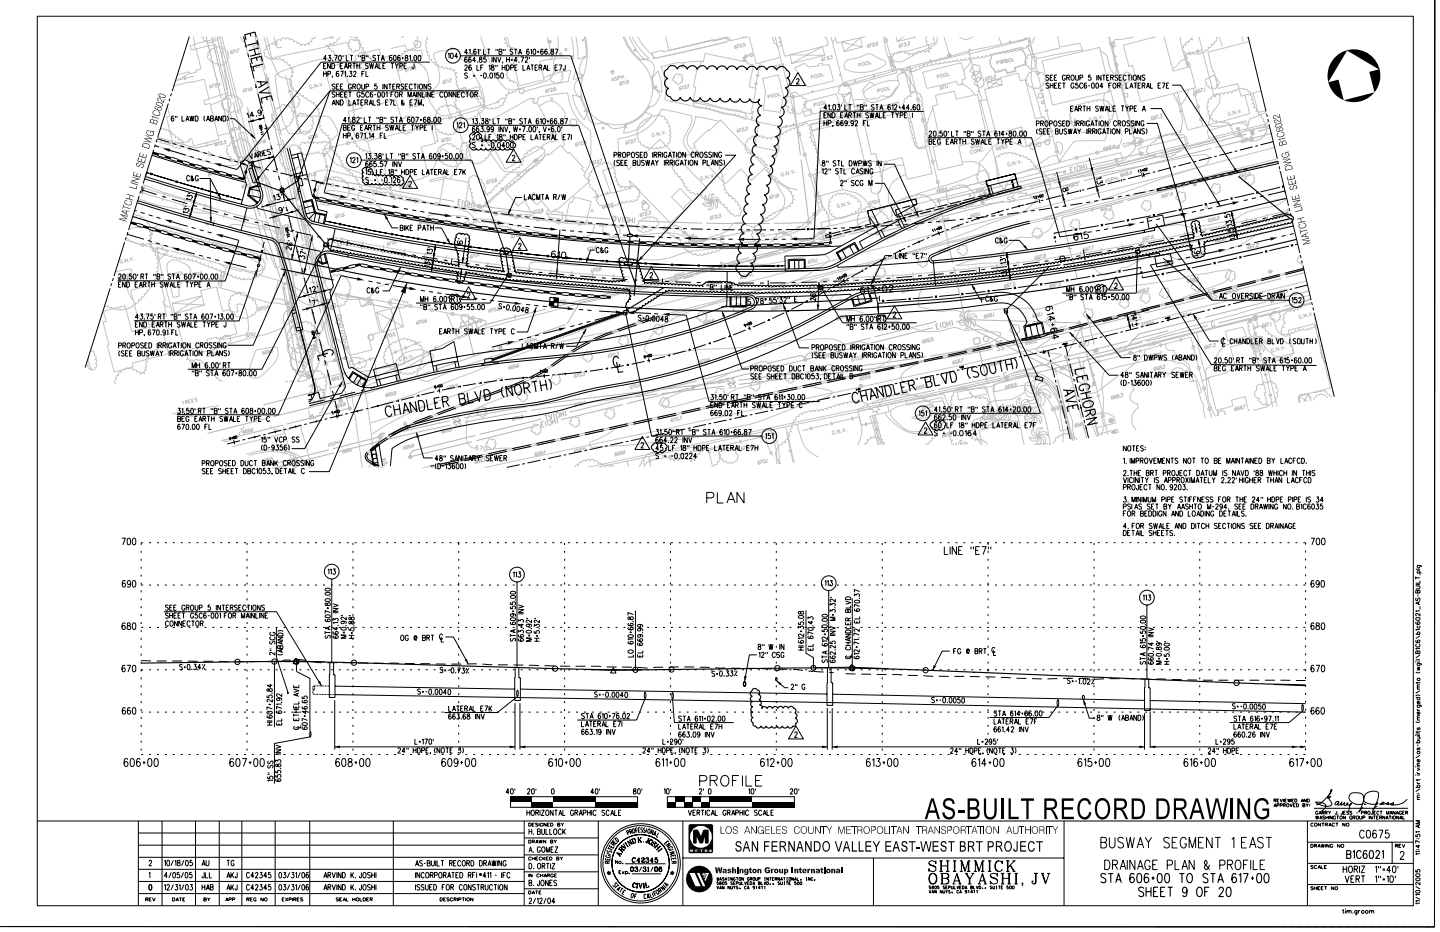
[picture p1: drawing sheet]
<svg xmlns="http://www.w3.org/2000/svg" width="432mm" height="279mm" viewBox="0 0 432 279" stroke-linecap="round" stroke-linejoin="round" font-family="sans-serif">
<g fill="none" stroke="#000" stroke-width=".3">
<path d="M430.2 -.1v278h-430.3M430.3 -.1l-.2 278.1-430.2-.2M11.2 4.9h412.6v266.6h-412.6zM56.8 11l-5.2 16.3M73 11l.9 3.3M74 13.7l-.6 .2M74.3 16l.3 1.1M75 18.9l1.2 4.6M75.6 19.9l-.6 .2M97 19.7h.5M97.8 19h-.8v1.6h.8M97.9 17.7h-.9l.6-1.1v1.6"/>
<path d="M98.5 16.6h.6l-.3 .6a.45 .45 0 0 1 .3 .7 .45 .45 0 0 1-.8 0M99.1 19v1.6l-.9-1.6v1.6M99.5 19a.81 .81 0 0 1 .9 .8 .81 .81 0 0 1-.9 .8zM99.7 18h.1M100.3 16.6h.8l-.6 1.6M101.7 16.7l.2-.1a.92 .92 0 0 1 0 1.6l-.4-.7zM102 19.7h.5M102.8 19h-.8v1.6h.8M102.9 16.6v.5M103.8 16.6v1.6h.8M104.5 19.7l.7-.1v-.5l-.7-.1v1.6M104.9 19.7l.4 .9"/>
<path d="M105 16.6h.8M105.4 16.6v1.6M105.7 19h.9M106.2 19v1.6M107 19.7h.9M107 19v1.6M107.6 16.6v.5M107.9 19v1.6M108.1 16.6v.5M108.5 17.4h.8l.1 .5-.3 .3h-.6v-1.6l.8 .1 .1 .4-.3 .3M109.9 16.6v.5M110.3 16.6v.5"/>
<path d="M110.4 19.2l-.3-.2-.4 .1-.1 .4 .7 .4 .1 .4-.3 .3-.5-.3M110.8 19l.3 1.6 .3-1.6 .3 1.6 .3-1.6M112.6 16.8l-.2-.2-.6 .2v.3l.8 .6-.2 .5-.6-.3M113.1 16.6h.8M113.5 16.6v1.6M113.7 19v1.6h.7M114.3 18.2l.5-1.6 .5 1.6M114.5 17.7h.6M114.8 19.7h.5M115.6 19h-.8v1.6h.8M117.2 19h.9M117.5 16.8l-.3-.2a.94 .94 0 0 0 0 1.6 .46 .46 0 0 0 .3-.7 .46 .46 0 0 0-.7-.1v.3"/>
<path d="M117.6 19v1.6M118.2 16.7l.1-.1a.92 .92 0 0 1 0 1.6l-.4-.7zM118.5 19l.5 .7v.9M119.5 19l-.5 .7M119.9 19.8l.7-.1v-.6l-.7-.1v1.6M120 16.8l-.1-.1a.78 .78 0 0 0-.8 .6 .78 .78 0 0 0 .5 .9 .45 .45 0 0 0 .5-.4 .45 .45 0 0 0-.4-.5 .45 .45 0 0 0-.5 .4M120.5 17.4h.5M120.7 17.1v.6M121.2 19.7h.4M121.6 16.7v.4a.58 .58 0 0 1 .6 .4 .58 .58 0 0 1-.2 .7 .5 .5 0 0 1-.5-.5 .5 .5 0 0 1 .6-.5l.1-.5zM121.9 19h-.7v1.6h.7M122.7 16.9l.4-.3v1.6"/>
<path d="M123.6 18v.2zM124.2 19l-.1 1.4-.4 .1-.1-.5M124.3 16.7l.2-.1a.92 .92 0 0 1 0 1.6l-.4-.7zM125.5 16.7l.2-.1a.92 .92 0 0 1 0 1.6l-.4-.7zM128.9 18.6h-32.6l-25.3 32.2-4.8-1.3M134.4 16.2l.3-.3v1.6M135.3 16l.1-.1a.85 .85 0 0 1 .5 .8 .85 .85 0 0 1-.5 .8l-.3-.3zM137.2 17h-.8l.5-1.1v1.6M138 16.7h33.2l17.7 53.4M139.4 19.9l.1-.3 .4-.1 .2 .4-.8 1.2h.9M140 17.3l-.2-.2a.9 .9 0 0 0-.1 1.6 .44 .44 0 0 0 .4-.7 .44 .44 0 0 0-.7-.1l-.1 .3M140.3 15.8h-1l.6-1.1v1.6"/>
<path d="M140.6 15l.4-.3v1.6M141.3 17.3l-.3-.2a.9 .9 0 0 0 0 1.6 .44 .44 0 0 0 .3-.7 .44 .44 0 0 0-.7-.1l-.1 .3M141.3 19.7v-.1a.78 .78 0 0 0-.9 .6 .78 .78 0 0 0 .6 .9 .45 .45 0 0 0 .4-.7 .45 .45 0 0 0-.8-.1v.2M141.5 16.2h.1M142.7 18.2h-1l.6-1.1v1.6M142.7 14.9v-.1a.79 .79 0 0 0-.8 .6 .79 .79 0 0 0 .5 .9 .44 .44 0 0 0 .4-.6 .44 .44 0 0 0-.7-.2l-.1 .3M143 19.5v1.6h.7M143.2 18.5h.1M143.2 15l.3-.3v1.6M143.8 17.2v.5a.55 .55 0 0 1 .7 .3 .55 .55 0 0 1-.3 .7 .45 .45 0 0 1-.5-.4 .45 .45 0 0 1 .4-.5l.3-.1v-.5zM144 14.7v.5M144.9 19.5h-.8v1.6"/>
<path d="M145 14.7v1.6h.7M145.7 17.1h-.6l-.1 .7a.48 .48 0 0 1 .7 0 .48 .48 0 0 1 0 .7 .48 .48 0 0 1-.7-.1M146.1 14.7h.9M146.6 19.8l.3-.3v1.6M146.6 14.7v1.6M147.4 19.6v.4a.58 .58 0 0 1 .7 .4 .58 .58 0 0 1-.3 .7 .51 .51 0 0 1-.6-.6 .51 .51 0 0 1 .7-.4l.1-.5zM147.5 17.1v1.6M148.6 19.5v.5M148.7 14.7v.5M148.8 17.1v1.6l-.8-1.6v1.6M149.1 19.5v.5M149.2 14.7v.5"/>
<path d="M149.2 17.1l.5 1.6 .5-1.6M149.6 15.5h.8l.1 .5-.3 .3h-.6v-1.6l.8 .1 .1 .4-.3 .3M150.6 19.5v1.6M150.7 18.6v.4M151 14.7v.5M151.4 19.5v1.6M151.5 14.7v.5M151.8 19.5a.81 .81 0 0 1 .9 .8 .81 .81 0 0 1-.9 .8zM151.9 17.1v1.6M151.9 17.9h.8M152.7 17.1v1.6M153.2 17.8h.5"/>
<path d="M153.2 18.1h.5M153.8 14.9l-.3-.2-.5 .2v.3l.8 .7-.3 .4-.5-.2M154.2 14.7h.9M154.6 14.7v1.6M155.1 18.2h-.9l.6-1.1v1.6M155.2 19.5h-.8v1.6h.8M155.5 16.3l.5-1.6 .5 1.6M155.6 18.5h.1M155.6 15.8h.7M156.2 17.1h.8l-.6 1.6M156.8 19.5v1.6h.7M157.5 17.5l.2-.4 .5 .3-.8 1.3h.9"/>
<path d="M158.6 14.9l-.1-.1a.79 .79 0 0 0-.7 .6 .79 .79 0 0 0 .4 .9 .44 .44 0 0 0 .4-.6 .44 .44 0 0 0-.7-.2v.3M158.8 17.1v.6M159.1 15l.3-.3v1.6M159.2 19.5h.8M159.6 19.5v1.6M160 14.8l.2-.1a.89 .89 0 0 1 0 1.6l-.4-.7zM161.1 15.5h.6M161.2 19.5h-.8v1.6h.8M161.4 15.2v.6M162.9 14.9l-.1-.1a.79 .79 0 0 0-.8 .6 .79 .79 0 0 0 .5 .9 .44 .44 0 0 0 .4-.6 .44 .44 0 0 0-.7-.2l-.1 .3M164.1 14.9l-.1-.1a.79 .79 0 0 0-.8 .6 .79 .79 0 0 0 .5 .9 .44 .44 0 0 0 .4-.6 .44 .44 0 0 0-.7-.2l-.1 .3M164.1 19.5v1.6h.7"/>
<path d="M164.6 16.2h.1M165.3 14.8v.4l.7 .4v.6l-.3 .1a.49 .49 0 0 1-.5-.5 .49 .49 0 0 1 .6-.5l.2-.2-.1-.3zM166.5 14.7h.8l-.6 1.6M167.2 19.5h-.8v1.6h.8M167.6 19.5h.9l-.6 1.6M169.5 19.5v1.4l-.5 .1-.1-.5M374.3 11l5.3 22.4M404 15l9.7 5.7M430.2 .2v.6M430.2 2.5v.6M430.2 4.9v.6M430.2 7.3v.6"/>
<path d="M430.2 9.7v.5M430.2 12v.6M430.2 14.4v.6M430.2 16.8v.6M430.2 19.1v.6M50.5 31l-3.2 10.1M50.9 29.5l-.2 .9M51.4 28l-.3 .8M52.1 35l-.1-.2a.78 .78 0 0 0-.8 .6 .78 .78 0 0 0 .4 .9 .42 .42 0 0 0 .6-.5 .42 .42 0 0 0-.8-.2v.2M52.6 34.8v.5M53.1 34.8v.5M54.6 34.8v1.5h.7"/>
<path d="M55.7 36.3l.5-1.5 .5 1.5M55.9 35.8h.7M56.9 34.8l.3 1.5 .3-1.5 .3 1.5 .3-1.5M58.5 34.8a.79 .79 0 0 1 .9 .7 .79 .79 0 0 1-.9 .8zM61.4 34.8l-.2 .4v.7l.2 .4M61.9 36.3l.5-1.5 .5 1.5M62.1 35.8h.6M63.1 35.5l.7 .1 .2 .4-.3 .3h-.6v-1.5h.7l.2 .4-.3 .3M64.4 36.3l.5-1.5 .5 1.5M64.6 35.8h.6M66.4 34.8v1.5l-.8-1.5v1.5M66.8 34.8a.79 .79 0 0 1 .9 .7 .79 .79 0 0 1-.9 .8z"/>
<path d="M68.2 34.8a1.32 1.32 0 0 1 0 1.5M69 35.6h1.2l6.3 5.9M74 34.2l.3-.3 .4 1.5M76.2 34.5l-1.1 .3 .4-1.3 .4 1.6M76.6 25.2l.3 1.1M76.9 34.7v.1zM77.1 26l-.6 .2M77.3 35.9l1.9-.5-4.7 1.1 1.9-.4M77.3 28.1l1.2 4.6M78.3 33.4l-.2 .4-.5 .2-.3-.3 .3-.7a.82 .82 0 0 1 .8 .7 .82 .82 0 0 1-.5 .9l-.3-.2M78.3 38.7l.1 .5M78.7 38.9l-.6 .1"/>
<path d="M78.7 32.2l-.6 .2M78.7 32.7l.1 .6M78.9 34.4l.3 1.2M79 39.5l-.8 .2 .2 .1M79.6 37.3l1.2 4.6M80.5 38.3l-1.2 .3M97 21.4v1.5M97 22.1h.9M97.9 21.4v1.5M98.3 22.2l.7-.1 .1-.6-.8-.1v1.5M99 27.2h44.6M99 27.2l-9.7 27"/>
<path d="M99 27.2l-22.2 27M99.6 31.5l.5-1.6 .4 1.6M99.7 22.9l-.1 .3M99.7 31h.7M100.4 25.4l-.3-.2-.5 .2v.3l.8 .6-.3 .5-.5-.3M100.4 27.8l-.5-.2-.3 .2v.3a.72 .72 0 0 1 .7 1l-.7-.2M100.8 25.9h.5M100.8 27.6v1.5M100.8 28.3h.9M101.6 21.6l-.1-.2a.78 .78 0 0 0-.8 .7 .78 .78 0 0 0 .5 .8 .46 .46 0 0 0 .4-.5 .46 .46 0 0 0-.6-.3l-.2 .3M101.6 29.9v1.6l-.8-1.6v1.6M101.6 25.2h-.8v1.6h.8"/>
<path d="M101.7 27.6v1.5M102.1 29.9a.81 .81 0 0 1 .8 .8 .81 .81 0 0 1-.8 .8zM102.1 25.9h.4M102.1 21.4h.8l-.6 1.5M102.1 28.3h.5M102.8 25.2h-.7v1.6h.7M102.9 27.6h-.8v1.5h.8M103 38.3h.7l.1 .6-.3 .2h-.5v-1.6l.8 .1v.5l-.3 .2M103 39.9v1.6M103.3 20.6l.5-1.6 .4 1.6M103.3 21.7l.3-.3v1.5M103.3 28.3h.5"/>
<path d="M103.4 20h.7M103.8 39.9v1.6M103.9 36.2h-.9l.5-1.1v1.6M104.1 27.6h-.8v1.5h.8M104.1 22.8v.1zM104.2 38.3h.5M104.3 35.4l.3-.3v1.6M104.5 27.6h.9M104.6 29.9v1.6h.7M104.8 21.4h.7l-.4 .6a.47 .47 0 0 1 .4 .7 .47 .47 0 0 1-.8-.1M104.9 27.6v1.5M105 37.5h-.8v1.6h.8"/>
<path d="M105.1 36.6h.1M105.4 25.6l-.2-.3a.78 .78 0 0 0-.8 .6 .78 .78 0 0 0 .4 .9l.5-.3 .1-.3h-.3M105.7 31.5l.5-1.6 .5 1.6M105.8 35.2l-.1 .3a.95 .95 0 0 1 .8 1.1l-.3 .1a.49 .49 0 0 1-.5-.5 .49 .49 0 0 1 .6-.5l.2-.2-.1-.3zM105.8 25.9h.7l.1-.6-.8-.1v1.6M105.9 31h.7M106 21.8l.1-.4h.5l.2 .4-.8 1.1h.8M106.2 25.9l.4 .9M106.3 37.9a.46 .46 0 0 0-.5-.4 .46 .46 0 0 0-.3 .6v.4a.46 .46 0 0 0 .4 .6 .46 .46 0 0 0 .4-.6h-.3M106.9 29.9h.9M107 35.5l.2-.4 .5 .3-.8 1.3h.9M107.2 25.4l.2-.2a.75 .75 0 0 1 .7 .8 .75 .75 0 0 1-.8 .7l-.2-.5z"/>
<path d="M107.4 29.9v1.6M108 27.9a.48 .48 0 0 0-.6-.3 .48 .48 0 0 0-.3 .6v.3a.48 .48 0 0 0 .4 .6 .48 .48 0 0 0 .5-.6h-.3M108 39.9h.8l-.6 1.6M108.1 38.3h.5M108.2 30.7h.5M108.2 35.1v.5M108.5 25.2v1.3l.3 .3 .5-.3v-1.3M108.5 22.1h.5M108.9 37.5h-.8v1.6h.8M109 29.9h-.8v1.6h.8M109.1 27.6h-.6v.6a.48 .48 0 0 1 .7 .1 .48 .48 0 0 1-.1 .7 .48 .48 0 0 1-.7-.2M109.2 35.1v1.6h.8"/>
<path d="M109.3 39.1l.5-1.6 .5 1.6M109.3 21.4h-.8v1.5M109.4 30.7l.8-.1v-.6l-.8-.1v1.6M109.5 38.6h.7M109.7 26l.8-.1v-.6l-.8-.1v1.6M109.7 21.4v1.5h.7M109.9 30.7l.4 .8M110.4 35.1h.9M110.5 38.3l.8-.1v-.6l-.8-.1v1.6M110.6 27.9a.48 .48 0 0 0-.6-.3 .48 .48 0 0 0-.4 .6v.3a.48 .48 0 0 0 .4 .6 .48 .48 0 0 0 .6-.3M110.7 31.5l.5-1.6 .5 1.6M110.8 35.1v1.6"/>
<path d="M110.9 31h.6M111 38.3l.4 .8M111.7 27.8l-.2-.2a.9 .9 0 0 0-.1 1.5 .44 .44 0 0 0 .4-.6 .44 .44 0 0 0-.8-.1v.2M111.8 37.5h.8M111.9 29.9v1.6h.7M112.2 37.5v1.6M112.3 28.4h.5M112.4 20.6l.5-1.6 .5 1.6M112.6 20h.6M113 25.2h-.6l-.1 .7a.47 .47 0 0 1 .7 0 .47 .47 0 0 1-.1 .7 .47 .47 0 0 1-.6-.1M113 35.1v.5M113.1 38.3h.8"/>
<path d="M113.1 37.5v1.6M113.4 27.6h.2a.85 .85 0 0 1 .5 .7 .85 .85 0 0 1-.5 .8l-.4-.6zM113.5 35.1v.5M113.9 35.9l.8 .1v.6l-.2 .1h-.6v-1.6l.8 .2v.4l-.2 .2M113.9 30.2l-.3-.3-.4 .1-.1 .5 .7 .4 .1 .4-.3 .2-.5-.2M113.9 37.5v1.6M114.7 27.6h.2a.85 .85 0 0 1 .5 .7 .85 .85 0 0 1-.5 .8l-.4-.6zM114.8 39.9h-.8v1.6M114.8 25.2v1.6M115.2 39.9v1.6h.8M115.2 35.1v.5M115.6 30.7h.5"/>
<path d="M115.7 35.1v.5M115.8 27.9l.3-.3v1.5M116.1 25.2v1.6l-.9-1.6v1.6M116.4 29.9h-.8v1.6h.8M116.5 37.7l-.3-.2-.6 .2 .1 .3 .8 .7-.3 .4-.6-.2M116.5 25.2h.8M116.8 29.9h.8l-.5 1.6M116.9 37.5l.3 1.6 .3-1.6 .3 1.6 .3-1.6M116.9 25.2v1.6M117.2 28.3h.5M117.8 25.9h.4M118 27.6h-.8v1.5"/>
<path d="M118 35.3l-.3-.2-.5 .2 .1 .4 .5 .2a.45 .45 0 0 1 .1 .8 .45 .45 0 0 1-.7-.2M118.1 29.9v1.6h.7M118.4 35.1h.9M118.5 39.1l.5-1.6 .5 1.6M118.5 27.8l.2-.2a.78 .78 0 0 1 .8 .6 .78 .78 0 0 1-.4 .9h-.1a.83 .83 0 0 1-.5-1.3zM118.5 25.2h-.7v1.6h.7M118.7 38.6h.6M118.9 35.1v1.6M119 25.9h.7l.1-.6-.8-.1v1.6M119.4 25.9l.4 .9M119.7 36.7l.5-1.6 .5 1.6M119.7 37.5v1.6h.7"/>
<path d="M119.8 28.3l.7-.1 .1-.5-.8-.1v1.5M119.9 36.2h.7M120.2 28.3l.4 .8M120.9 38.3h.5M121.1 25.4l-.3-.2-.6 .2 .2 .4 .5 .2a.45 .45 0 0 1 0 .7 .45 .45 0 0 1-.7-.2M121.2 30.7l-.4 .8h-.2l-.2-.5 .4-.5-.2-.5-.2 .5 .8 1M121.5 25.9h.5M121.7 37.5h-.8v1.6h.8M122.3 25.2h-.8v1.6h.8M122.3 29.1v-1.5l.6 1.5 .4-1.5v1.5M122.9 35.3l-.1-.1a.79 .79 0 0 0-.8 .6 .79 .79 0 0 0 .5 .9 .44 .44 0 0 0 .4-.6 .44 .44 0 0 0-.7-.2v.3M122.9 30.7h.5"/>
<path d="M123.3 37.5h.8M123.5 35.2l.2-.1a.85 .85 0 0 1 .5 .8 .85 .85 0 0 1-.5 .8l-.3-.3zM123.6 25.6a.46 .46 0 0 0-.5-.4 .46 .46 0 0 0-.4 .6v.4a.46 .46 0 0 0 .4 .5 .46 .46 0 0 0 .5-.3M123.7 37.5v1.6M123.7 29.1l.5-1.5 .5 1.5M123.7 29.9h-.8v1.6h.8M123.9 28.6h.6M124 25.2h.9M124.2 29.9h.8l-.6 1.6M124.5 25.2v1.6M124.5 37.5l.6 .8v.8M124.6 35.1h.9l-.6 1.6"/>
<path d="M124.9 27.6v1.5M125.3 25.2v1.6M125.4 31.5v-1.6l.5 1.6 .5-1.6v1.6M125.5 37.5l-.4 .8M125.9 25.4l.1-.1a.78 .78 0 0 1 .8 .6 .78 .78 0 0 1-.4 .9 .85 .85 0 0 1-.5-1.4zM125.9 38.3h.8v-.7l-.8-.1v1.6M125.9 35.9h.6M126.2 27.6v1.5l-.9-1.5v1.5M126.2 35.6v.6M126.6 27.6v1.5h.7M127 31.5l-.1 .3M127.2 38.3h.5"/>
<path d="M127.7 35.3l-.1-.1a.79 .79 0 0 0-.8 .6 .79 .79 0 0 0 .5 .9 .44 .44 0 0 0 .4-.6 .44 .44 0 0 0-.7-.2v.3M127.8 27.6v1.5M128 25.2v1.6l-.9-1.6v1.6M128 37.5h-.8v1.6h.8M128.3 35.2v.4a.58 .58 0 0 1 .6 .4 .58 .58 0 0 1-.2 .7l-.4-.1-.2-.4 .8-.9zM129 27.6v1.5l-.8-1.5v1.5M129.2 25.4l-.3-.2-.5 .2v.3l.8 .6-.3 .5-.5-.3M129.5 36.6h.1M129.5 28.3h.5M129.6 37.5v1.6M130.2 35.2l.2-.1a.89 .89 0 0 1 0 1.6l-.3-.3zM130.3 27.6h-.8v1.5h.8"/>
<path d="M131.5 35.2a.79 .79 0 0 1 .8 .6 .79 .79 0 0 1-.5 .9l-.4-.3zM132.5 37.1h-29.9l-5.4 20.7 4.9 1M132.8 27.9a.48 .48 0 0 0-.6-.3 .48 .48 0 0 0-.3 .6v.3a.48 .48 0 0 0 .3 .6 .48 .48 0 0 0 .6-.3M133.3 27.8l.3-.2a.77 .77 0 0 1 .6 .8 .77 .77 0 0 1-.7 .7l-.3-.6zM135.5 27.6v1.5l-.9-1.5v1.5M136.7 27.6v1.5l-.8-1.5v1.5M137 37l.3-.3v1.6M137.2 28.3h.4M137.8 37.1l.2-.4 .5 .3-.8 1.3h.9M137.9 27.6h-.7v1.5h.7M139 37l.3-.3v1.6M139.3 27.9a.48 .48 0 0 0-.6-.3 .48 .48 0 0 0-.4 .6v.3a.48 .48 0 0 0 .4 .6 .48 .48 0 0 0 .6-.3"/>
<path d="M139.7 27.6h.8M140.1 27.6v1.5M140.2 22.1l-.3-.3-.6 .3 .1 .3 .8 .6-.3 .5-.6-.3M140.4 37.5h33.1l15 42M141.3 27.6a.77 .77 0 0 1 .7 .8 .77 .77 0 0 1-.8 .7l-.2-.9zM141.6 35.9l.3-.3v1.5M141.9 22.6h.6M141.9 22.9h.6M142.4 28.3l.7-.1v-.6h-.7v1.5M142.4 38.1l-.1-.1a.78 .78 0 0 0-.8 .6 .78 .78 0 0 0 .5 .9 .44 .44 0 0 0 .4-.6 .44 .44 0 0 0-.7-.1l-.1 .2M142.5 35.6h.7l-.4 .6a.46 .46 0 0 1 .4 .7 .46 .46 0 0 1-.8-.1M142.8 28.3l.4 .8"/>
<path d="M143.6 38.1l-.3-.2a.94 .94 0 0 0 0 1.6 .46 .46 0 0 0 .4-.6 .46 .46 0 0 0-.8-.1v.2M143.8 37h.1M144 22.6h.5M144.1 20.2h.6M144.2 37.9h.7l-.4 .6a.47 .47 0 0 1 .4 .7 .47 .47 0 0 1-.8 0M144.4 35.6h.7l-.4 .6a.46 .46 0 0 1 .4 .7 .46 .46 0 0 1-.8-.1M145.2 21.9a.79 .79 0 0 1 .7 .7 .79 .79 0 0 1-.4 .9l-.3-.1-.3-.6zM145.5 39.4v.1zM145.7 35.6v.5a.58 .58 0 0 1 .6 .3 .58 .58 0 0 1-.2 .7h-.4l-.2-.5 .8-.8-.2-.2zM146.3 23.3v.2zM146.8 38.5l-.2 .4a.44 .44 0 0 1-.6-.5 .44 .44 0 0 1 .7-.3l-.1 1.4h-.3l-.3-.2M146.9 35.6v.5"/>
<path d="M147.1 21.9l.1-.1a.92 .92 0 0 1 0 1.7l-.3-.7zM147.9 35.6v1.5h.7M148 38.5a.41 .41 0 0 1-.5 .4 .41 .41 0 0 1-.3-.5l.3-.5a.88 .88 0 0 1 .5 .8 .88 .88 0 0 1-.5 .8l-.3-.2M148.1 22.2l.3-.4v1.7M149 35.6h.9M149.4 35.6v1.5M149.6 21.8h-.6l-.1 .8a.46 .46 0 0 1 .7 0 .46 .46 0 0 1-.1 .7 .46 .46 0 0 1-.7-.1M149.6 37.9v1.6M150.3 21.9l.2-.1a.92 .92 0 0 1 0 1.7l-.4-.7zM150.6 20.2h.8M150.9 37.9v1.6l-.9-1.6v1.6M151.3 37.9l.5 1.6 .5-1.6"/>
<path d="M151.6 35.6v.5M152.1 35.6v.5M152.6 36.3l.7 .1 .1 .4-.3 .3h-.5v-1.5l.7 .1 .1 .3-.3 .3M152.9 39.5l-.2 .3M153.1 20.3l.7-.1v-.6l-.7-.1v1.6M153.9 35.6v.5M154 37.9l.3 1.6 .3-1.6 .3 1.6 .3-1.6M154.3 35.6v.5M154.4 20.2h.5M155.7 38.7h.5M155.7 38.9h.5M156.6 37.9h.9l-.6 1.6"/>
<path d="M156.7 35.8l-.6-.2-.3 .2 .1 .3a.7 .7 0 0 1 .6 1l-.7-.2M157.1 35.6h.8M157.5 35.6v1.5M157.9 21.1l.6-1.6 .4 1.6M158 39.4v.1zM158.1 20.5h.7M158.4 37.1l.4-1.5 .5 1.5M158.5 36.6h.7M158.7 38l.2-.1a.92 .92 0 0 1 0 1.6l-.4-.6zM160 38l.1-.1a.88 .88 0 0 1 .6 .8 .88 .88 0 0 1-.6 .8l-.3-.6zM160.4 20.2h.5M161.1 37.9v.6"/>
<path d="M161.5 35.8l-.3-.2a.9 .9 0 0 0 0 1.5 .44 .44 0 0 0 .4-.6 .44 .44 0 0 0-.8-.1v.2M161.6 20.2h.7l.1-.6-.8-.1v1.6M161.8 39.5l-.2 .3M162 35.9l.3-.3v1.5M162.1 20.2l.4 .9M162.9 37.9l.5 1.6 .4-1.6M162.9 35.6h.2a.89 .89 0 0 1 0 1.5l-.4-.7zM162.9 21.1l.5-1.6 .5 1.6M163.1 20.5h.6M164 36.4h.5M164.3 36v.7M164.3 38.7h.5"/>
<path d="M164.3 38.9h.5M165.7 35.8l-.2-.2a.9 .9 0 0 0-.1 1.5 .44 .44 0 0 0 .4-.6 .44 .44 0 0 0-.7-.1l-.1 .2M166 38.1l-.2-.2a.94 .94 0 0 0-.1 1.6 .46 .46 0 0 0 .4-.6 .46 .46 0 0 0-.7-.1l-.1 .2M166.4 20.2h.5M166.6 39.4v.1zM167 35.8l-.1-.2a.78 .78 0 0 0-.8 .6 .78 .78 0 0 0 .3 .9 .42 .42 0 0 0 .6-.5 .42 .42 0 0 0-.7-.2l-.1 .2M167.3 38l.2-.1a.92 .92 0 0 1 0 1.6l-.4-.6zM167.6 37h.1M168.2 35.6v.5l.7 .5a.44 .44 0 0 1-.6 .5 .44 .44 0 0 1-.1-.8l.6-.2 .1-.3-.3-.2zM168.4 37.9v.6M169.3 35.6h.9l-.6 1.5M238.9 24a.38 .38 0 0 1 .5-.4 .38 .38 0 0 1 .2 .6l-.8 1h.9"/>
<path d="M239.3 21.8l2.2 3.9h-4.5zM247.1 36.2v1.5M247.1 34.5h.4M247.1 36.9h.8M247.9 33.8h-.8v1.5h.8M247.9 36.2v1.5M247.9 32.4h-.8l.5-1v1.6M248.3 37l.8-.2v-.5l-.8-.1v1.5M248.4 31.7l.3-.3v1.6M249.2 32.8h.1M249.1 33.8v1.5l-.9-1.5v1.5M249.5 33.8a.79 .79 0 0 1 .9 .8 .79 .79 0 0 1-.9 .7z"/>
<path d="M249.8 37.6l-.2 .5M249.9 31.5l.2-.1a.92 .92 0 0 1 0 1.6l-.4-.7zM251.1 31.4h.7l-.4 .6a.47 .47 0 0 1 .4 .7 .47 .47 0 0 1-.8 0M251.6 36.4l-.1-.2a.77 .77 0 0 0-.7 .5 .77 .77 0 0 0 .2 .9 .41 .41 0 0 0 .6-.1 .41 .41 0 0 0-.2-.6 .41 .41 0 0 0-.5 .3M252.1 34.5h.5M252.3 31.4v.5M252.8 36.4l-.2-.2a.9 .9 0 0 0-.1 1.5 .44 .44 0 0 0 .4-.6 .44 .44 0 0 0-.8-.1v.2M252.9 33.8h-.8v1.5h.8M253.3 35.3l.5-1.5 .5 1.5M253.3 31.4v1.6h.7M253.4 34.8h.7M254.1 36.7l-.4 .4a.49 .49 0 0 1-.4-.5 .49 .49 0 0 1 .4-.4 .91 .91 0 0 1-.1 1.5l-.2-.2"/>
<path d="M254.5 31.4h.8M254.5 34.5l.7-.1v-.6h-.7v1.5M254.6 37.6h.1M254.9 31.4v1.6M254.9 34.5l.5 .8M255.8 33.8h.8M255.9 36.7l-.3 .4a.44 .44 0 0 1-.4-.6 .44 .44 0 0 1 .7-.1v1l-.3 .3-.4-.2M256.2 33.8v1.5M256.4 36.5a.38 .38 0 0 1 .5-.3 .38 .38 0 0 1 .2 .5l-.7 1h.8M257 31.4v.5M257 33.8v1.5M257 34.5h.9"/>
<path d="M257.5 31.4v.5M257.9 33.8v1.5M258 32.1l.7 .1 .2 .5-.4 .3h-.5v-1.6l.7 .1 .2 .3-.4 .3M258.9 36.9h.5M259.3 31.4v.5M259.7 36.2h-.8v1.5M259.8 31.4v.5M260.1 36.2v1.5h.7M260.4 34l-.3-.2-.5 .2v.3l.8 .6-.3 .4-.5-.2M260.9 33.8l.3 1.5 .3-1.5 .2 1.5 .3-1.5M262.1 31.6l-.3-.2-.4 .1-.1 .4 .7 .4 .1 .4-.3 .3-.5-.3M262.5 35.3l.5-1.5 .4 1.5"/>
<path d="M262.6 31.4h.8M262.6 34.8h.7M263 31.4v1.6M263.7 33.8v1.5h.7M263.8 33l.5-1.6 .5 1.6M263.9 32.4h.7M264.8 34.5h.5M265.6 33.8h-.8v1.5h.8M267 31.6l-.1-.1a.79 .79 0 0 0-.8 .6 .79 .79 0 0 0 .5 .9 .45 .45 0 0 0 .4-.6 .45 .45 0 0 0-.7-.2l-.1 .2M267.3 33.8h.8M267.4 31.7l.4-.3v1.6M267.7 33.8v1.5"/>
<path d="M268.2 31.8a.38 .38 0 0 1 .5-.4 .38 .38 0 0 1 .2 .6l-.8 1h.9M268.5 33.8l.5 .7v.8M269.5 32.2h.5M269.5 33.8l-.5 .7M269.7 31.9v.6M269.9 34.6l.7-.1v-.7h-.7v1.5M271.2 34.5h.5M271.4 32.4h-.9l.6-1v1.6M271.9 33.8h-.7v1.5h.7M272.7 32.4h-.9l.6-1v1.6M273.2 32.8v.2zM273.6 33.8v1.5"/>
<path d="M274.5 31.6l-.1-.1a.79 .79 0 0 0-.8 .6 .79 .79 0 0 0 .5 .9 .45 .45 0 0 0 .5-.6 .45 .45 0 0 0-.8-.2v.2M275.2 31.5l.1-.1a.92 .92 0 0 1 0 1.6l-.3-.7zM277 33.4l-31-.1-1.9 38.2-5 .1M278.7 39.7l.2-.4 .5 .3-.8 1.3h.8M280 39.4l.2-.1a.91 .91 0 0 1 .1 1.6l-.4-.3zM282.5 39.3h-.6l-.1 .7a.48 .48 0 0 1 .7 0 .48 .48 0 0 1 0 .7 .48 .48 0 0 1-.7-.1M283.2 39.4l.2-.1a.85 .85 0 0 1 .5 .8 .85 .85 0 0 1-.5 .8l-.3-.3zM284.4 39.3v.5M285.3 39.3v1.6h.8M286.5 39.3h.9M286.9 39.3v1.6M289.1 39.3v.5"/>
<path d="M289.6 39.3v.5M291.3 39.3v.5M291.8 39.3v.5M294.1 39.5l-.3-.2-.5 .2 .1 .4 .5 .2a.45 .45 0 0 1 .1 .7 .45 .45 0 0 1-.7-.2M294.6 39.3h.8M295 39.3v1.6M299 39.5l-.3-.2a.93 .93 0 0 0 0 1.6 .44 .44 0 0 0 .4-.7 .44 .44 0 0 0-.8-.1v.2M299.5 39.6l.3-.3v1.6M301.8 39.8v.6M302.7 39.4v.4l.7 .5a.44 .44 0 0 1-.6 .5 .44 .44 0 0 1-.1-.8l.6-.2 .1-.3-.3-.2zM304 39.4l.2-.1a.85 .85 0 0 1 .5 .8 .85 .85 0 0 1-.5 .8l-.3-.3zM305.9 39.4l.2-.1a.85 .85 0 0 1 .5 .8 .85 .85 0 0 1-.5 .8l-.3-.3z"/>
<path d="M307.2 39.4l.1-.1a.85 .85 0 0 1 .6 .8 .85 .85 0 0 1-.6 .8l-.3-.7zM310.8 37.1l.7-.1 .1-.6-.8-.2v1.6M311.1 38.7a1.17 1.17 0 0 0 0 1.5M312 37l.8-.1v-.5l-.8-.2v1.6M312.4 38.9l-.3-.3-.5 .3v.3l.8 .6-.3 .4-.5-.2M312.5 37l.4 .8M312.8 39.4h.6M313.4 36.4l.3-.2a.83 .83 0 0 1 .6 .8 .83 .83 0 0 1-.6 .8l-.3-.3zM313.6 38.6h-.8v1.6h.8M314.1 39.4h.4M314.5 22.7l-.3-.2-.6 .2 .1 .3 .8 .6-.3 .5-.6-.2M314.5 25.1l-.3-.2-.6 .2 .2 .4 .7 .4v.3l-.3 .3-.6-.3"/>
<path d="M314.7 37.1l.7-.1v-.7l-.7-.1v1.6M314.8 38.6h-.8l.1 1.6h.7M314.9 24.9v1.6M314.9 23.2h.5M314.9 25.6h.9M315.7 22.5h-.8v1.6h.8M315.8 24.9v1.6M316.1 23.2h.5M316.2 25.6h.5M316.3 36.2a.77 .77 0 0 1 .7 .8 .77 .77 0 0 1-.8 .8l-.2-1zM316.5 39.4l.7 .1 .1 .4-.3 .3h-.5v-1.6l.7 .1 .1 .4-.3 .3M316.9 22.5h-.8v1.6h.8"/>
<path d="M317 24.9h-.8v1.6h.8M317.4 25.6h.5M317.8 38.6v1.4l.3 .2 .3-.1 .2-.3v-1.2M318.2 24.9h-.8v1.6h.8M318.2 36.4l-.3-.2-.5 .2v.3l.8 .7-.3 .4-.5-.2M318.6 24.9h.8M318.6 37h.5M319 24.9v1.6M319.4 36.2h-.8v1.6h.8M319.4 22.9a.46 .46 0 0 0-.5-.4 .46 .46 0 0 0-.3 .6v.6l.3 .4 .5-.2v-.4h-.2M319.8 36.2a.79 .79 0 0 1 .9 .8 .79 .79 0 0 1-.9 .8zM319.9 38.8l-.3-.2-.6 .2 .1 .3 .8 .7-.3 .4-.6-.2"/>
<path d="M319.9 23.2l.8-.1v-.5l-.8-.1v1.6M320.3 38.6l.3 1.6 .3-1.6 .3 1.6 .3-1.6M320.3 23.2l.4 .9M321 32.5h.5M321.4 22.6l.1-.1a.75 .75 0 0 1 .7 .8 .75 .75 0 0 1-.8 .7l-.3-.5zM321.8 31.8h-.8v1.6h.8M322.1 25.3a.48 .48 0 0 0-.6-.4 .48 .48 0 0 0-.4 .6v.4a.48 .48 0 0 0 .5 .6 .48 .48 0 0 0 .5-.6h-.4M322.1 39.7h.6M322.2 33.4l.5-1.6 .5 1.6M322.4 36.2v1.6M322.4 32.9h.6M322.5 22.5l.1 1.4 .3 .2 .4-.2 .1-1.4"/>
<path d="M322.8 37l.7-.1 .1-.5-.8-.2v1.6M323.1 38.6l.5 .8v.8M323.2 24.9h-.6l-.1 .7a.48 .48 0 0 1 .7 0 .48 .48 0 0 1-.1 .7 .48 .48 0 0 1-.6-.1M323.2 37l.4 .8M323.4 32.5h.7l.1-.6-.8-.1v1.6M323.8 23.3l.7-.1 .1-.6-.8-.1v1.6M323.8 32.5l.5 .9M324.1 37l.8-.2v-.4l-.8-.2v1.6M324.1 38.6l-.5 .8M324.5 37l.4 .8M324.7 25.3a.48 .48 0 0 0-.6-.4 .48 .48 0 0 0-.4 .6v.4a.48 .48 0 0 0 .4 .6 .48 .48 0 0 0 .6-.4M324.7 31.8h.8"/>
<path d="M325.1 31.8v1.6M325.3 36.2v1.6M325.8 25.1l-.3-.2a.9 .9 0 0 0 0 1.6 .44 .44 0 0 0 .3-.7 .44 .44 0 0 0-.7-.1v.3M325.9 38.6v1.6M326 32.5h.8M326 31.8v1.6M326.3 39.3h.8v-.6l-.8-.1v1.6M326.3 25.7h.6M326.6 36.6a.46 .46 0 0 0-.5-.4 .46 .46 0 0 0-.3 .6v.4a.46 .46 0 0 0 .4 .6 .46 .46 0 0 0 .4-.6h-.3M326.7 39.3l.5 .9M326.8 31.8v1.6M327.1 37.8l.5-1.6 .5 1.6"/>
<path d="M327.1 22.5h-.6l-.1 .7a.47 .47 0 0 1 .7 0 .47 .47 0 0 1-.1 .7 .47 .47 0 0 1-.7-.1M327.5 25l.2-.1a.85 .85 0 0 1 .5 .8 .85 .85 0 0 1-.5 .8l-.3-.3zM327.6 39.3h.7l.1-.6-.8-.1v1.6M327.9 37.3h-.7M328 39.3l.4 .9M328.3 36.2h.8M328.7 36.2v1.6M328.8 25l.1-.1a.85 .85 0 0 1 .5 .8 .85 .85 0 0 1-.5 .8l-.3-.3zM328.8 38.6v1.6M328.9 22.5v1.6M329.4 32l-.3-.2-.6 .2 .1 .4 .8 .5-.3 .5-.6-.3M329.6 36.2v1.6"/>
<path d="M329.8 31.8l.3 1.6 .3-1.6 .3 1.6 .3-1.6M330.2 22.5v1.6l-.9-1.6v1.6M330.2 38.9l-.3-.3a.8 .8 0 0 0-.7 .8 .8 .8 0 0 0 .7 .8l.3-.4v-.2h-.3M330.2 36.3l.2-.1a.83 .83 0 0 1 .6 .8 .83 .83 0 0 1-.6 .8 1.03 1.03 0 0 1-.2-1.5zM330.6 22.5h.8M330.8 26h-.9l.6-1.1v1.6M330.8 39.7h.6M331 22.5v1.6M331.4 33.4l.5-1.6 .5 1.6M331.6 32.9h.6M331.8 38.6h.9M331.9 23.2h.4"/>
<path d="M332.2 36.2v1.6l-.8-1.6v1.6M332.2 38.6v1.6M332.5 25.6h.5M332.6 31.8v1.6h.7M332.6 22.5h-.7v1.6h.7M333 23.2h.8v-.6l-.8-.1v1.6M333.1 38.6v1.6M333.3 24.9h-.8v1.6M333.5 23.2l.4 .9M333.8 38.7l.1-.1a.83 .83 0 0 1 .6 .8 .83 .83 0 0 1-.6 .8 1.03 1.03 0 0 1-.1-1.5zM333.8 32.5h.5M333.8 25.1l.3-.2a.75 .75 0 0 1 .6 .8 .75 .75 0 0 1-.7 .7l-.3-.5z"/>
<path d="M334.6 31.8h-.8v1.6h.8M334.8 36.6l-.2-.3a.78 .78 0 0 0-.8 .5 .78 .78 0 0 0 .4 .9l.3 .1 .3-.4M335.1 25.6h.7l.1-.6-.8-.1v1.6M335.2 22.7l-.3-.2-.6 .2 .1 .4 .7 .3a.45 .45 0 0 1-.1 .7 .45 .45 0 0 1-.7-.2M335.2 37l.8-.1v-.6l-.8-.1v1.6M335.5 25.6l.5 .9M335.6 23.2h.5M335.7 37l.4 .8M335.7 38.6v1.6l-.8-1.6v1.6M336.2 31.8h.9M336.4 22.5h-.8v1.6h.8M336.6 36.4l.3-.2a.77 .77 0 0 1 .6 .8 .77 .77 0 0 1-.7 .7l-.3-.5z"/>
<path d="M336.6 31.8v1.6M337.4 39.4l.8-.1v-.6l-.8-.1v1.6M337.4 31.8l.5 .7v.9M337.7 24.9v1.6h.7M337.7 22.9a.46 .46 0 0 0-.6-.4 .46 .46 0 0 0-.3 .6v.4a.46 .46 0 0 0 .3 .6 .46 .46 0 0 0 .6-.4M338.1 22.5h.9M338.4 31.8l-.5 .7M338.5 22.5v1.6M338.7 38.6v1.6l.7-.1M338.8 36.4l-.6-.2-.3 .2v.3a.7 .7 0 0 1 .7 1l-.7-.2M338.8 26.5l.5-1.6 .5 1.6M338.8 32.6l.8-.1v-.7h-.8v1.6"/>
<path d="M339 26h.6M339.4 22.5v1.6M340 24.9h.9M340 36.4l-.3-.2-.5 .2v.3l.8 .6-.3 .5-.5-.3M340 39.6h.7M340.1 22.6l.1-.1a.81 .81 0 0 1 .6 .8 .81 .81 0 0 1-.6 .8 1.03 1.03 0 0 1-.1-1.5zM340.1 32.5h.5M340.4 24.9v1.6M340.4 36.2v1.6M340.9 31.8h-.8v1.6h.8M341.2 25.6h.6M341.7 36.2v1.6l-.8-1.6v1.6"/>
<path d="M341.9 38.6v1.5l-.8-1.5v1.5M342.1 22.5v1.6l-.9-1.6v1.6M342.1 24.9h-.9v1.6h.9M342.5 25.6h.7l.1-.6-.8-.1v1.6M342.5 33.4l.5-1.6 .5 1.6M342.7 32.8h.7M342.9 25.6l.4 .9M343 36.5a.46 .46 0 0 0-.5-.3 .46 .46 0 0 0-.4 .6v.4a.46 .46 0 0 0 .5 .6 .46 .46 0 0 0 .4-.6h-.3M343.2 38.8l-.3-.2-.6 .2 .1 .3 .8 .6-.3 .4-.6-.2M343.3 22.7l-.3-.2-.5 .2v.3l.8 .6-.3 .5-.5-.2M343.7 38.6l.2 .6-.2 .9M343.7 26.5l.6-1.6 .4 1.6"/>
<path d="M343.8 37h3.2l8.2 28.7M343.9 26h.7M345 24.9v1.6h.7M345 32.6h3.2l17.7 29.2M347.3 25.6h.4M348.1 24.9h-.8v1.6h.8M348.5 24.9h.8l-.6 1.6M349.8 25.6h.4M350.5 24.9h-.7v1.6h.7M351.5 25.5h2.5l17.1 26.4M379.8 34.1l.2 .9M380.2 35.7l.2 .8"/>
<path d="M380.5 37.3l2.5 10.3M430.2 21.5v.6M430.2 23.9v.6M430.2 26.2v.6M430.2 28.6v.6M430.2 31v.6M430.2 33.4v.6M430.2 35.7v.6M430.2 38.1v.6M41.7 58.7l-3.1 10.2M42.2 57.2l-.2 .8M42.3 56.9l4.6 1.4"/>
<path d="M42.7 55.7l-.3 .8M43 56.3l-.5 1.4M43.3 53.6l22.6 6.6M43.6 52.9l22.4 6.6M44 51.8l-.4 1M44.5 51.9l-.6-.2 19.1 5.7 9.7 2.6M45.2 51.7l.4 .8M45.6 46.6l13.1 3.9 15 4.2M45.8 51.9l-.8 .5M46.1 44.9l-3.2 10.1M46.3 52.5l5.8 1.7M46.5 43.7l1.1 .4"/>
<path d="M46.6 43.3l-.3 .9M47.1 41.8l-.3 .9M47.2 41.6l3.4 1M47.5 46.8l1.8 .5M47.8 46l1.8 .6M48.7 58.8l1.1 .4M50.9 45.1l4.8 1.4M51.1 47.9l1.9 .5M51.4 47.1l1.8 .6M51.6 59.7l4.6 1.4M51.8 43l1.1 .3M52.8 54.1l.4 .8"/>
<path d="M53.4 54.3l-.8 .4M53.9 54.7l5.8 1.7M54 43.7l1.2 .4M54.8 49l1.8 .5M55 48.2l1.9 .6M56.1 59l.2-.6 .4 .5a.47 .47 0 0 1 .8-.2 .47 .47 0 0 1-.2 .8M56.1 59.9l-.2-.4 1.5 .5M56.3 44.4l3.5 1M56.4 57.9l.5 .1M56.9 46.9l1.2 .3M56.9 53a.48 .48 0 0 0-.6-.4 .48 .48 0 0 0-.3 .7l.1 .7 .2 .2 .6-.4M58.2 53.4l-.5 .8h-.2l-.2-.5 .4-.5-.2-.5-.2 .5 .9 1"/>
<path d="M58.5 50l1.8 .6M58.7 49.3l1.8 .5M59.1 57.6l-2.3 7.9zM59.3 47.5l1.2 .4M59.5 53a.47 .47 0 0 0-.6-.4 .47 .47 0 0 0-.3 .7v.5l.3 .4 .5-.2 .1-.4h-.3M59.9 53.5h3.1l3.2 6.1M60.4 56.3l.4 .8M61 45.7l1.1 .4M61 56.5l-.8 .4M61.5 56.9l5.8 1.6M61.7 48.2l1.2 .4M62.1 51.1l1.9 .5"/>
<path d="M62.4 50.3l1.8 .5M63 53.5l.2 13.1M63.3 46.4l1.1 .3M65.6 47l3.5 1M65.8 52.2l1.8 .4M66 51.4l1.9 .5M66 59.5l-.1 .7M68 58.4l.5 .8M68.6 58.6l-.7 .4M69.2 59.1l2.9 .7M69.5 53.1l1.8 .5M69.7 52.4l1.8 .5"/>
<path d="M70.2 48.3l1.2 .3M72.1 49l2.2 .6-.5 1.8M72.6 48.9l1.1 .3M73.1 53l.5 .1-.2 .5-.5-.1zM73.5 51.3l.5 .1-.1 .5-.5-.1zM73.7 51.9l-.4 1.2M74.5 50.6l1-.3 1.4 4.3-1 .3zM74.6 58.5l2.8 2.2M74.6 58.5l3.5 .8M74.8 49.5l3.5 .9M75 56.6l2.9 .7M75.3 48.8l-1.8-.9-1.4 .7v1.1l1.8 5.5-1.6 6"/>
<path d="M75.3 48.8l2.7 8.9a3.3 3.3 0 0 1-1.1 3.5 3.3 3.3 0 0 1-3.7 .2l-7.2-1.9M75.6 50l-.3-1.2 .6-.2-.3 1.7M75.6 46l-.1 1.6-.8-1.4M75.9 48.6l2.8 8.8a3.8 3.8 0 0 1-4.7 5M75.9 48.6l-.6 .2M77 54.5l1.1 1.4-.6 .1M77.1 46.7l-.6 .2M77.3 55.5l-2.5 .8-.5 2.3 2.9 2.4M77.4 47.2l-.9-1.4-.1 1.6M77.4 46.3l.7-.2-.1-.5h-.8l.4 1.5M77.4 55.8l-2.3 .7-.5 2M77.8 46.2l.6 .7"/>
<path d="M78.4 45.3l.4 1.5M79.1 40.1l-.8 .2 .3 .1M79.5 50.7l1.1 .3M79.5 45.8l-.5 .1M79.6 45l-.8 .2 .4 1.5 .8-.2M80.2 47.5l1.8-.5-7.5 1.9 1.8-.5M80.9 44.9l-.3-.2-.5 .4 1 .7-.2 .5-.6-.1M81.2 43.6l.3 1.1M81.8 51.3l1.2 .3M81.8 44.5l-.6 .2M81.9 58.9l.3-.4 .4 1.6M82 46.5l1.1 4.6"/>
<path d="M82.8 58.4l.9-.2-.3 .7a.54 .54 0 0 1 .6 .3 .54 .54 0 0 1-.3 .7 .54 .54 0 0 1-.7-.3M83.3 50.7l-.6 .1M83.5 52.8l.3 1.2M83.9 56.6l1.1-.3 .3 1.2-1.1 .3zM84.1 51.9l3.5 .8M84.2 55.7l1.2 4.6M84.3 58l.2 .5M84.9 56.9l-.7 .1M84.9 58.3l.3 1.1M86.1 44.5l5 19.8a4.2 4.2 0 0 0 4.4 3.1l10.3 2.2M86.8 44.3l5 19.8a3 3 0 0 0 2.3 2.4l11.8 2.5M87.4 46.6l3-.8 3.3 13 .8 .5 .9 3.6 2.7 .6-.8 3.6"/>
<path d="M87.9 52.5l-1 .2M88.6 59.4l-10.3 2.7M88.7 52.1l-.6 .2 1 1.4M88.7 53l1.2 .2M89.2 46.1l1.6 6.5M89.3 53.6l1-.2 .6 2.1-1.1 .3zM89.5 47.1l-1.9 .4M89.7 55.8l-.3 1.7 .6-.1M90.6 51.7l-1.8 .5M91.1 53.5l1.1 .3M92.1 52.3l-3.1 .7M93.4 54l3.5 .8"/>
<path d="M93.8 58.4l.5 .1-.1 .6-.5-.2zM94.2 56.6l.5 .2-.1 .5-.5-.1zM94.3 57.2l-.2 1.3M95.7 59.9l1.9 .4M95.9 59.1l1.8 .5M97.2 55.2l-2.3-.6-.5 2.1M98.1 55.1l1.2 .3M99.6 59.9l1.9 .5M100.5 55.6l1.2 .2M102.9 56.1l3.5 .8M103 40.6h.8M104.2 40.7l.8-.1v-.6l-.8-.1v1.6"/>
<path d="M105 47.5l.3-.3v1.6M105.5 59.5l1.2 .3M105.7 41.4l-.2 .4M105.7 47.6a.43 .43 0 0 1 .4-.4 .43 .43 0 0 1 .5 .4 .43 .43 0 0 1-.3 .4l-.6 .8h.9M107 47.5l.3-.3v1.6M107.5 40.1l-.1-.1a.79 .79 0 0 0-.7 .6 .79 .79 0 0 0 .4 .9 .44 .44 0 0 0 .5-.6 .44 .44 0 0 0-.8-.2v.2M107.6 57.1l1.2 .2M108.3 48h33.1l10.3 28.2M109.3 40.2l.3-.3v1.6M109.6 46.4l.3-.4v1.6M109.6 51.1l.3-.3v1.6M110 57.5l1.2 .2"/>
<path d="M110.1 41.3v.2zM110.4 48.6l-.1-.1a.79 .79 0 0 0-.8 .6 .79 .79 0 0 0 .5 .9 .44 .44 0 0 0 .4-.6 .44 .44 0 0 0-.7-.2l-.1 .3M110.4 46h.7l-.4 .7a.47 .47 0 0 1 .5 .6 .47 .47 0 0 1-.8 .2v-.2M110.5 53.4l-.3-.2-.6 .2 .1 .3 .8 .6-.3 .5-.6-.3M110.6 40.2l.4-.3v1.6M111.1 50.8h-.7v.7a.48 .48 0 0 1 .7 0 .48 .48 0 0 1 0 .7 .48 .48 0 0 1-.7-.1M111.5 48.6v-.1a.79 .79 0 0 0-.8 .6 .79 .79 0 0 0 .5 .9 .46 .46 0 0 0 .4-.6 .46 .46 0 0 0-.6-.3l-.2 .4M111.7 47.5v.1zM112.2 53.9h.5M112.2 54.1h.5M112.3 40.9h-1l.7-1v1.6M112.4 58l3.5 .7"/>
<path d="M112.4 46h.6l-.3 .7a.47 .47 0 0 1 .4 .6 .47 .47 0 0 1-.8 .2v-.2M112.8 48.4h-.7v.7a.47 .47 0 0 1 .7 0 .47 .47 0 0 1-.1 .7 .47 .47 0 0 1-.6-.1M112.9 50.8v1.6h.7M113.4 49.9h.1M113.6 46.1v.5a.58 .58 0 0 1 .7 .3 .58 .58 0 0 1-.3 .7 .5 .5 0 0 1-.5-.5 .5 .5 0 0 1 .6-.4l.2-.6zM114 40.6h.5M114 51.6h.5M114.3 54h.5M114.7 48.4h-.6l-.1 .7a.47 .47 0 0 1 .7 0 .47 .47 0 0 1-.1 .7 .47 .47 0 0 1-.6-.1M114.8 50.8h-.8v1.6M114.9 46v.6M115.2 48.4h.9l-.6 1.6"/>
<path d="M115.4 53.3l.2-.1a.88 .88 0 0 1 .5 .8 .88 .88 0 0 1-.5 .8l-.3-.7zM115.8 46v1.6h.7M116.5 51.1l.3-.3v1.6M116.7 54.6h.1M117 46h.8M117.1 58.9l1.2 .2M117.2 53.5l.3-.3v1.6M117.3 50.9v.5a.56 .56 0 0 1 .6 .3 .56 .56 0 0 1-.2 .7 .46 .46 0 0 1-.5-.4 .46 .46 0 0 1 .3-.5l.4-.1v-.5zM117.4 46v1.6M117.8 48.4v1.6M117.9 53.6l.3-.4 .5 .3-.8 1.3h.8M118.5 50.8v.6"/>
<path d="M119 50.8v.6M119 48.4v1.6l-.8-1.6v1.6M119.5 59.3l1.1 .2M119.5 48.4l.5 1.6 .4-1.6M119.5 46v.6M119.9 53.4l-.3-.2a.94 .94 0 0 0 0 1.6 .46 .46 0 0 0 .4-.7 .46 .46 0 0 0-.8-.1v.2M120.1 46v.6M120.4 51.6h.9M120.4 50.8v1.6M120.5 46.8l.8 .1v.6l-.2 .1h-.6v-1.6l.8 .2v.4l-.2 .2M121.3 50.8v1.6M121.7 50.8a.79 .79 0 0 1 .9 .8 .79 .79 0 0 1-.9 .8z"/>
<path d="M121.8 59.8l3.6 .6M121.8 46v.6M122.3 46v.6M122.6 54.8l.3-.4h.3l.2 .5-.8 1.1h.8M123 52.6l2.2 3.9h-4.5zM123 51.6h.7l.1-.7-.8-.1v1.6M124.2 51.6h.6M124.6 46.3l-.3-.3-.5 .3 .8 .9-.3 .4-.5-.2M125.1 46h.8M125.1 50.8h-.9v1.6h.9M125.5 46v1.6M126.3 47.6l.5-1.6 .5 1.6"/>
<path d="M126.5 47.1h.7M126.7 50.8v1.6h.7M127.8 52.4l.5-1.6 .5 1.6M128 51.9h.7M129 50.8h.9M129.5 50.8v1.6M129.5 46.3l-.1-.2a.79 .79 0 0 0-.8 .6 .79 .79 0 0 0 .5 .9 .46 .46 0 0 0 .4-.5 .46 .46 0 0 0-.6-.4l-.2 .4M130.1 46.1a.79 .79 0 0 1 .8 .6 .79 .79 0 0 1-.5 .9l-.4-.3zM130.3 51.6h.5M131.1 50.8h-.8v1.6h.8M131.5 51.6l.7-.1 .1-.6-.8-.1v1.6M132 51.6l.4 .8"/>
<path d="M132 46.6a.4 .4 0 0 1-.4 .4 .4 .4 0 0 1-.4-.5l.4-.5a.92 .92 0 0 1-.1 1.6l-.2-.2M132.5 46.8h.5M132.8 52.4l.5-1.6 .5 1.6M132.8 46.5v.7M132.9 51.9h.7M134 50.8v1.6h.7M134.2 46h-.6l-.1 .7a.47 .47 0 0 1 .7 0 .47 .47 0 0 1 0 .7 .47 .47 0 0 1-.7-.1M134.9 46.1a.79 .79 0 0 1 .8 .6 .79 .79 0 0 1-.5 .9l-.4-.3zM136.1 47.5v.1zM136.3 51.6h.5M136.8 46.1l.2-.1a.92 .92 0 0 1 0 1.6l-.4-.7zM137.1 50.8h-.8v1.6h.8"/>
<path d="M137.5 50.8h.8l-.5 1.6M138 46.1l.3-.1a.92 .92 0 0 1 0 1.6l-.4-.7zM138.8 50.8v1.6M139.1 51.5l.5 .9M139.6 50.8l-.8 1.1M141.7 40.7l.1-.3 .4-.1 .3 .5-.9 1.1h.9M142.5 42.9l-.3-.2-.6 .2 .2 .4 .7 .5-.3 .5-.6-.2M143.1 40.4l.2-.1a.89 .89 0 0 1 .5 .8 .89 .89 0 0 1-.5 .8l-.3-.3zM144.2 43.4h.6M144.2 43.7h.6M145.5 40.3v1.6h.7M146.3 43.5h.6"/>
<path d="M146.6 41.1h.5M147.4 40.3h-.8v1.6M147.5 42.8a.79 .79 0 0 1 .8 .6 .79 .79 0 0 1-.5 .9l-.4-.3zM148.7 44.1v.2zM149 40.6l.3-.3v1.6M149.4 42.8a.79 .79 0 0 1 .8 .6 .79 .79 0 0 1-.5 .9l-.3-.1-.2-.6zM149.9 40.4v.5a.58 .58 0 0 1 .6 .3 .58 .58 0 0 1-.2 .7 .5 .5 0 0 1-.6-.5 .5 .5 0 0 1 .6-.5l.2-.5zM151 40.3v.6M151.4 43.8h-.9l.6-1.1v1.6M151.5 40.3v.6M152 42.8a.79 .79 0 0 1 .8 .6 .79 .79 0 0 1-.5 .9l-.5-.3zM153 40.3v1.6"/>
<path d="M153 41.1h.8M153.2 42.8l.2-.1a.89 .89 0 0 1 0 1.6l-.4-.7zM153.6 46.9l.3-.4 .4 .1 .1 .4-.8 1.2h.8M153.8 40.3v1.6M154 44.7l2.3 3.9h-4.5zM154.3 40.3a.81 .81 0 0 1 .8 .8 .81 .81 0 0 1-.8 .8zM155.5 41.1h.8v-.6l-.8-.2v1.6M156.5 59.2h-1.9l-2.2 5.1M156.8 41.1h.5M157.2 58.3v1.6h.7M157.6 40.3h-.8v1.6h.8M158.4 59.9l.4-1.6 .5 1.6"/>
<path d="M158.5 59.4h.7M159.2 40.3v1.6h.8M160.4 41.9l.5-1.6 .5 1.6M160.5 58.7l-.2-.3a.77 .77 0 0 0-.8 .5 .77 .77 0 0 0 .3 .9l.4 .1 .3-.4M160.5 41.4h.7M160.9 59.9v-1.6l.5 1.6 .5-1.6v1.6M161.6 40.3h.8M162 40.3v1.6M162.3 58.3h.9M162.7 58.3v1.6M162.9 41.1h.5M163.6 59.9l.4-1.6 .5 1.6"/>
<path d="M163.7 40.3h-.8v1.6h.8M163.7 59.4h.7M164.1 41.1l.7-.1v-.6l-.7-.1v1.6M164.5 41.1l.4 .8M165.4 41.9l.4-1.6 .5 1.6M165.5 41.4h.7M166 59.1l.7-.1v-.6l-.7-.1v1.6M166.4 59.1l.4 .8M166.5 40.3v1.6h.8M167.9 58.3l-.6 1.6M168.4 58.3l.3 1.6 .3-1.6 .3 1.6 .3-1.6M168.8 41.1h.5"/>
<path d="M169.6 40.3h-.8v1.6h.8M170.1 40.3h.8l-.6 1.6M171.3 40.3v1.6M184.1 46.5l.8-.1v-.6l-.8-.1v1.5M184.4 48a1.18 1.18 0 0 0 0 1.6M185.4 46.4h.7v-.7h-.7v1.5M185.8 48.3l-.6-.3-.3 .3 .1 .3a.7 .7 0 0 1 .6 1l-.7-.2M185.8 46.4l.4 .8M186.2 48.8h.4M186.9 45.7h.1a.75 .75 0 0 1 .7 .8 .75 .75 0 0 1-.8 .7l-.3-.5zM186.9 48h-.7v1.6h.8M187.4 48.8h.5"/>
<path d="M188 46.5l.8-.1v-.7h-.8v1.5M188.2 48h-.8v1.6h.8M189.7 45.6a.82 .82 0 0 1 .6 .8 .82 .82 0 0 1-.6 .8l-.4-.5 .1-.7zM189.8 48.8l.7 .1 .2 .4-.3 .3h-.6v-1.6l.7 .1 .2 .4-.3 .3M191.1 48v1.4l.3 .2 .5-.5v-1.1M191.6 45.9l-.4-.3-.5 .3 .9 .9-.3 .4-.6-.2M191.9 46.4h.5M192.7 45.6h-.8l.1 1.6h.7M193.2 45.6a.81 .81 0 0 1 .8 .8 .81 .81 0 0 1-.8 .8zM193.2 48.3l-.3-.3-.5 .3v.3l.8 .5-.3 .5-.5-.2M193.6 48l.3 1.6 .3-1.6 .3 1.6 .3-1.6M195.2 49.6l.5-1.6 .5 1.6"/>
<path d="M195.4 49.1h.6M195.7 45.6v1.6M196.1 46.4l.7-.1 .1-.5-.8-.2v1.6M196.5 48l.4 .8v.8M196.6 46.4l.4 .8M197.4 46.4l.7-.1 .1-.5-.8-.2v1.6M197.4 48l-.5 .8M197.8 46.4l.4 .8M198.7 45.6v1.6M199.2 48v1.6M199.6 48.8l.8-.1v-.5l-.8-.2v1.6M200 46a.46 .46 0 0 0-.6-.4 .46 .46 0 0 0-.3 .6v.4a.46 .46 0 0 0 .4 .6 .46 .46 0 0 0 .5-.6h-.3"/>
<path d="M200.1 48.8l.4 .8M200.4 47.2l.5-1.6 .5 1.6M200.6 46.7h.7M200.9 48.8l.7-.1 .1-.5-.8-.2v1.6M201.3 48.8l.5 .8M201.6 45.6h.9M202.1 45.6v1.6M202.2 48v1.6M202.9 45.6v1.6M203.5 48.4a.48 .48 0 0 0-.5-.4 .48 .48 0 0 0-.4 .6v.4a.48 .48 0 0 0 .5 .6 .48 .48 0 0 0 .4-.6h-.3M203.6 45.7l.1-.1a.74 .74 0 0 1 .6 .8 .74 .74 0 0 1-.7 .7l-.3-.5zM204 49.6l.4-1.6 .5 1.6"/>
<path d="M204.1 49.1h.7M205.1 48h.9M205.6 45.6v1.6l-.9-1.6v1.6M205.6 48v1.6M206.4 48v1.6M207.1 48.1l.1-.1a.75 .75 0 0 1 .7 .8 .75 .75 0 0 1-.8 .7l-.3-.5zM208.2 46a.47 .47 0 0 0-.6-.4 .47 .47 0 0 0-.3 .6v.6l.3 .4 .6-.4M208.6 46.4l.8-.2v-.4l-.8-.2v1.6M209 46.4l.4 .8M209.1 48v1.6l-.9-1.6v1.6M210.1 45.7l.1-.1a.83 .83 0 0 1 .6 .8 .83 .83 0 0 1-.6 .8 1.03 1.03 0 0 1-.1-1.5zM210.8 48.8l.7-.1v-.7h-.7v1.6"/>
<path d="M212 48v1.6h.8M212.1 45.8l-.3-.2-.4 .1-.1 .4 .7 .4 .1 .4-.3 .3-.6-.3M213.2 49.6l.5-1.6 .5 1.6M213.4 45.8l-.6-.2-.3 .2 .1 .3 .6 .4 .2 .4-.3 .3-.6-.3M213.8 45.6v1.6M214 49l-.6 .1M215.1 45.6v1.6l-.9-1.6v1.6M215.3 48v1.6l-.9-1.6v1.6M216.4 46l-.2-.3a.78 .78 0 0 0-.8 .5 .78 .78 0 0 0 .3 .9l.4 .1 .2-.3 .1-.3h-.3M216.5 48.2l-.3-.2-.5 .2v.3l.8 .6-.1 .4-.4 .1-.3-.3M217 48a1.39 1.39 0 0 1 0 1.6M217.4 46.5h3.2l-29.2 31.8"/>
<path d="M246.5 50.9l.3-.4v1.7M246.6 48.3v.4a.58 .58 0 0 1 .7 .4 .58 .58 0 0 1-.2 .7 .51 .51 0 0 1-.6-.6 .51 .51 0 0 1 .6-.4l.1-.5zM247.3 51a.43 .43 0 0 1 .4-.5 .43 .43 0 0 1 .5 .4 .43 .43 0 0 1-.3 .5l-.6 .8h.8M247.9 48.2v.5M248.3 48.2v.5M248.6 50.5v.6M249 50.5v.6M250.7 48.4l-.3-.2-.6 .2 .1 .3 .7 .4 .1 .4-.3 .3-.6-.3M251.1 48.2h.8M251.4 50.8l-.3-.3-.6 .3 .1 .3 .8 .6-.2 .4-.4 .1-.3-.3M251.5 48.2v1.6M251.8 50.5h.8"/>
<path d="M252.1 54.4l.1-.3h.4l.2 .4-.8 1.2h.9M252.2 50.5v1.7M252.3 48.2v1.6l.8-.1M253.1 50.5v1.7h.7M253.3 54.1v.5M253.8 54.1v.5M254.6 48.2a.79 .79 0 0 1 .9 .8 .79 .79 0 0 1-.9 .7zM255.9 48.2l.3 1.5 .3-1.5 .3 1.5 .3-1.5M256.1 54.3l-.3-.2h-.4l-.1 .5 .8 .5v.3l-.3 .3-.5-.3M256.3 50.9a.48 .48 0 0 0-.6-.3 .48 .48 0 0 0-.3 .5v.4a.48 .48 0 0 0 .3 .6 .48 .48 0 0 0 .6-.3M256.7 52.2l.5-1.7 .5 1.7M256.8 51.6h.7"/>
<path d="M257.5 54.4a.48 .48 0 0 0-.6-.3 .48 .48 0 0 0-.4 .6v.4a.46 .46 0 0 0 .4 .6 .46 .46 0 0 0 .5-.4M257.5 49l.8-.1v-.6l-.8-.1v1.5M258.7 50.8l-.3-.3-.5 .3v.3l.8 .6-.3 .5-.5-.3M258.8 54.4a.48 .48 0 0 0-.6-.3 .48 .48 0 0 0-.3 .6v.4a.48 .48 0 0 0 .4 .6 .48 .48 0 0 0 .5-.6h-.3M258.8 48.2l.3 1.5 .3-1.5 .3 1.5 .3-1.5M259.2 50.5v1.7M260.4 50.5v1.7l-.8-1.7v1.7M260.5 55.7v-1.6l.5 1.6 .5-1.6v1.6M261.3 48.4l-.6-.2-.3 .2 .1 .3a.7 .7 0 0 1 .7 1l-.8-.2M261.7 50.9a.46 .46 0 0 0-.5-.3 .46 .46 0 0 0-.3 .5v.4a.47 .47 0 0 0 .4 .7 .47 .47 0 0 0 .4-.7h-.2M262.4 54.9h2.7l6.6 11.6M263 48.2v1.5"/>
<path d="M264.2 48.2v1.5l-.8-1.5v1.5M265 49.2h3.2l7.2 15.8M278.3 41.3h31l8.5 29.7 4.9-.7M278.6 42.4l.8 .2v.5l-.3 .2h-.5v-1.6l.8 .1v.4l-.3 .2M279.9 42.4h.5M280.7 41.7h-.8v1.6h.8M281.3 40.7h.1M282 42a.46 .46 0 0 0-.6-.3 .46 .46 0 0 0-.3 .5v.4a.47 .47 0 0 0 .4 .7 .47 .47 0 0 0 .5-.7h-.3M283.8 42.4h.4M284.5 41.7h-.7v1.6h.7M284.9 43.3l.6-1.6 .4 1.6M285.1 42.7h.7"/>
<path d="M286.2 42.4l.7-.1v-.6h-.7v1.6M286.6 42.4l.4 .9M287.4 41.7h.9M287.9 41.7v1.6M288.7 42.4h.9M288.7 41.7v1.6M289.6 41.7v1.6M290 40l.8 .2v.5l-.2 .2h-.6v-1.6l.8 .1v.5l-.2 .1M292.1 41.9l-.3-.2-.5 .2v.3l.8 .6-.3 .5-.5-.3M292.3 59.3l-3.4 .8M292.5 41.7l.3 1.6 .3-1.6 .3 1.6 .3-1.6M294.1 43.3l.5-1.6 .5 1.6"/>
<path d="M294.3 42.7h.7M294.8 59.3l-7 1.7M295.4 41.7v1.6h.7M295.7 58.4l-2.5 .6M295.8 40.9l.5-1.6 .5 1.6M296 40.3h.7M296.5 42.4h.5M296.6 56.5l.2 1M296.9 57.7l.1 .4-.8 .2M297 55.6l.7 2.5M297.3 41.7h-.8v1.6h.8M298.2 58.4l-2.8 .7"/>
<path d="M298.9 41.7h.9M299.3 41.7v1.6M300.2 41.7l.5 .7v.9M301.1 40.3h-.9l.6-1v1.6M301.2 41.7l-.5 .7M301.6 42.5l.7-.1 .1-.6-.8-.1v1.6M301.6 40.1h.5M302.9 42.4h.4M303.5 53.9l.7 2.4M303.5 55.2l.3 1.1 2.3-.5 .1 .6-7.5 1.9M303.7 41.7h-.8v1.6h.8M304 53.9l-.8 .2 .2 .8"/>
<path d="M304.3 53.9l.5-.1-.5-1.7-8.6 2.2 .4 1.5h.4v.4M304.7 53.6l-8.6 2.2M305.2 40.7h.1M305.3 43.3l.5-1.6 .4 1.6M305.4 56l-1.1-3.9-8.6 2.2 1.1 4.1M305.4 42.7h.7M306.1 55.8a198.4 198.4 0 0 0-46.6 18.4l-8.8 4.8a13.5 13.5 0 0 1-7.5 1.4l-7.7 .2M306.2 56.4l-5.1 1.4a192.8 192.8 0 0 0-26.9 9.8l-4.9 2.2a251.4 251.4 0 0 0-18.9 10.1 14.6 14.6 0 0 1-7.2 1.2l-7.7 .2M309.9 59.1l.1-.2 .2 .7M310.5 58.9l.1-.2 .3 .2-.3 .7 .4-.1M311.3 58.7l.1 .6M311.5 59.6l.3 1.3"/>
<path d="M311.7 58.9l-.6 .1M311.8 58.4a.41 .41 0 0 1 .4 .4 .41 .41 0 0 1-.2 .4l-.3-.6zM312.8 60l-.7 .2M316.9 51.5l2.7 10.5M317.5 58.8l-3.9 1M317.8 58.4l.1 .6M318.7 56.6l.5-.2 .6 .8 .5-.2-.2-.7h-.4l-.2 1-.4 .2-.4-.3zM319 58.4l-.7 .2M320.5 57.7l-.5 .2M321.9 40.2l.5-1.6 .5 1.6M323.6 57.2l-3.8 1M323.9 56.9l.2 .6"/>
<path d="M325.2 56.9l-.8 .2M326.6 47.3l3.1 12M328.7 55.5l.1 .6M329.8 55.7l-3.9 1M329.8 53l.4 .3-1.5 .5M330.1 55.3l.1 .6M330.4 54l.2 .8-.7-.3a.53 .53 0 0 1-.7 .6 .53 .53 0 0 1-.1-.9M330.6 40.2l.5-1.6 .5 1.6M330.8 55.5l-.6 .1M331.3 55.3l-.7 .2M334 59.3l-3.5 .6M336 54.1l-3.9 1"/>
<path d="M336.2 53.8l.2 .6M336.4 58.8l-1.2 .3M337.5 53.8l-.8 .1M338.8 58.5l-1.2 .2M339.9 40.1l.5-1.5 .4 1.5M341.2 51.2l.1-.2 .2 .7M341.8 50.9l.3-.1-.2 .3 .3 .2-.1 .3h-.2M342.1 52.6l-3.9 1M342.3 51.9l.3 1.2M342.6 50.8l.2 .6M342.8 51.7l.3 1.3M342.9 52.1l.1 .6"/>
<path d="M342.9 51l-.5 .1M343.5 57.5l-3.6 .7M343.6 50.6l.1-.2 .3 .1-.3 .7 .4-.1M344.9 51.9l-2 .5M345.9 57l-1.2 .2M346.4 51.5l-.7 .2M348.2 56.6l-1.2 .2M351 50.3l-3.8 1M352.6 49.9l-.8 .2M353 55.5l-3.6 .8M355.3 55l-1.1 .3M357.2 48.7l-3.8 1"/>
<path d="M357.7 54.5l-1.2 .3M358.7 48.3l-.7 .3M362.4 53.4l-3.5 .9M363.3 47.2l-3.8 .9M364.8 52.9l-1.2 .3M364.9 46.8l-.8 .2M367.1 52.4l-1.2 .2M368.4 59.7l-5.9 1.3M368.9 59.3l.8 .5M369.5 45.6l-3.9 1M369.5 59.1l-.4 .8M371 45.2l-.8 .2"/>
<path d="M371.7 51.2l-3.4 .9M374.1 50.7l-1.2 .2M374.2 59.9l-1.2 .3M375.6 44l-3.8 1M376.1 58l-5.9 1.3M376.6 59.3l-1.2 .3M376.6 57.5l.8 .5M377.2 43.6l-.8 .3M377.3 57.4l-.5 .7M379.1 58.8l-1.3 .2M381.8 42.5l-3.8 .9M383.2 48.3l.2 .8"/>
<path d="M383.2 48.4l-36.3 8.2 .2 .7 36.3-8.3M383.5 49.8l.3 .9M383.8 56.1l-5.8 1.4M383.9 51.4l2.5 10.3M384.4 55.7l.7 .4M384.6 47.7h2M384.9 55.6l-.4 .7M385.1 57.3l-4.9 1.2M385.9 59.4l-19.2 4.4-20.6 4.4M430.2 40.5v.6M430.2 42.8v.6M430.2 45.2v.6"/>
<path d="M430.2 47.6v.6M430.2 50v.5M430.2 52.3v.6M430.2 54.7v.6M430.2 57.1v.6M430.2 59.4v.6M37.4 72.6l-3.2 10.1M37.8 71.1l-.2 .8M38.4 70.3l4.7 1.4M38.4 69.6l-.3 .8M40.4 63.1l.6 .2M40.9 67.6l1.9 .6"/>
<path d="M41.1 60.8l22.8 6.7M41.1 66.9l1.9 .5M41.3 60.2l22.8 6.7M42.2 63.6l1.2 .4M44.3 72.1l1.2 .3M44.6 68.7l1.8 .6M44.6 64.4l1.2 .4M44.8 68l1.8 .5M46.7 72.8l1.2 .4M46.9 65.1l1.2 .4M48.2 69.8l1.8 .6M48.5 69.1l1.8 .5"/>
<path d="M49.1 73.5l1.2 .4M51.4 66.5l4.9 1.4M51.9 70.9l1.8 .6M52.1 70.1l1.8 .6M53.6 74.8l4.8 1.4M55 62.9l.2-.6 .5 .5a.47 .47 0 0 1 .8-.2 .47 .47 0 0 1-.2 .8M55.1 63.8l-.2-.3 1.5 .4M55.4 61.8l.5 .1M55.5 72l1.9 .5M55.8 71.2l1.8 .5M57.4 68.2l1.2 .3M57.9 61.6l1.2 .3"/>
<path d="M59.2 73l1.8 .5M59.4 72.2l1.9 .5M59.6 76.5l1.2 .3M59.9 68.9l1.1 .3M60.8 62.4l4.6 1.3M62.1 77.1l1.1 .4M62.3 69.5l1.2 .3M62.9 74l1.8 .5M63.1 73.2l1.8 .5M63.9 67.5l17.9 4.7a2.98 2.98 0 0 1 1.5 1.8l2.8 8.7 8.1 32.4a5 5 0 0 1-1.6 5.6M64.1 66.9l17.1 4.4a3.8 3.8 0 0 1 2.7 2.5l2.8 8.7 4.1 16.3-.8 .2 3.5 13.6M64.1 66.9l-.2 .6"/>
<path d="M64.5 77.8l1.2 .3M65.9 60.2l8.1 2.2M66.6 75l1.8 .5M66.8 74.2l1.8 .5M66.8 70.7l4.8 1.4-4.1 12.1h-32.2M67.1 64.1l1.2 .3M69 79l4.9 1.2M70 64.9l4.6 1.2M70.3 75.9l1.8 .5M70.5 75.2l1.8 .4M73.4 64.9l-.3 1.6M74 76.9l1.8 .4"/>
<path d="M74 62.4l-1.7 6.6M74.2 76.1l1.8 .5M76.3 66.5l1.2 .3M76.9 61.9l.4 .6 8.6 2.1 5.2 1.2 .5-.4M77.3 79.3l.5 .1-.1 .5-.5-.1zM77.4 79.8l-.7 3.1M77.7 77.8l.2 .1M77.7 77.5l.5 .1-.1 .5h-.5zM77.9 77l.2 .1M77.9 78.1l-.3 1.2M78.3 76.2l-.3 1.4M78.3 74.9l.5 .7"/>
<path d="M79 75l-.8 .5M79.2 67.2l4.7 1.2M79.2 72.5l-.4 1.8M83.5 73l.6-.4 10.3 2.4 1.5 .3 .3 .6M84.6 62.6a.5 .5 0 0 1-.5 .6 .5 .5 0 0 1-.5-.6 .5 .5 0 0 1 .8-.2l.2 .2a.79 .79 0 0 1-.4 1.2l-.3-.2M85 62l.1 .5M85.7 68.4l.6-.1a.38 .38 0 0 1-.3 .4 .38 .38 0 0 1-.4-.2zM85.7 68.8l1.1 .3M85.8 69l.6-.1 .1 .2-.7 .2zM85.8 62l.3 1.2M86.2 69.4l.1 .5M86.3 72.1l.5 .2"/>
<path d="M86.4 72.7l-.3 .2a.96 .96 0 0 0 1.5 .5l-.1-.4-.5-.1-.3 .5 .3 .2M86.4 63l-.6 .2M86.5 64.9l1.2 4.6M86.5 69.6l-.6 .1M86.7 77.6h.1M87 70.8l-.9 .2 .3 .1M87.5 74.2l-.3 .8-1-1.1-.4 .4 .3 .3M87.7 69.2v.1M88.1 71.2l.3 1.1M88.3 69.1l-1.3 .3M88.6 69.5l4.7 1.1M88.9 74.1l1.1 4.6"/>
<path d="M89.3 69.6l-1.8 8.2M89.5 75.3l-.6 .2M89.7 62.9l-9 2.5M89.8 77.2l.2-.7 .5 .5 .1-.2 .5-.1 .3 .5-.4 .4M90 76.1l.2-.9 1.5 1M90.3 74.8l.5 .1M90.8 60.5l2.8-.7 .9 3.6 .4 .3 3 .7M90.9 60.7l2.5-.5 .8 3.3M92.8 65.4v.4M92.8 65.4l-.3 .1M93.7 70.6l-2.5 11.4M93.8 61.7l-2.5 .6"/>
<path d="M93.9 69.8v.1M94.2 63.5l-2.4 .6M94.2 63.5l.5 .5M94.5 63.8l-1.7 1.6M94.7 60.1l19.8 4.1 15.3 2.6 18.5 2.7 21.6 2.4a596.5 596.5 0 0 0 48.1 2.5l20.2-.1 14-.6M94.7 64l-.6 2.5M94.7 64l2.8 .6-.6 2.5M95.1 71l1.2 .2M95.2 78.3l1.4 .9 1.7-.4M96 64.3l-.6 2.5M96.1 76.8l.5 2.1-1.3-1M97.2 76.1l.6 2.5"/>
<path d="M97.2 72.7l1.3 .3-.3 1.1-1.2-.3zM97.5 66.3l16.6 3.3 16.8 2.9 16.8 2.4 18.4 2.1 18.4 1.5 17 .9 20 .4 13.9-.1M97.5 76l2.5 9.8-1.1 1.8 5.7 22.8 1-.2 5.1 3 13.5-3.4a197.1 197.1 0 0 1 29.5-5.2l22.4-2.2a167.2 167.2 0 0 0 23.5-4.8l9.3-2.7 9-3.3 .1-2.6M97.6 73.4l-19.1 37.3h-22.2M98.1 66.4l2.9 .6M98.1 71.6l4.7 1M98.2 78.5l-1.6 .4M99.4 60.7l1.9 .4M100.5 68.5l-1.4 6.8M101.7 66.8l.5 .8M102.4 66.9l-.8 .5M102.9 67.4l5.9 1.2"/>
<path d="M103.2 61.5l1.8 .4M103.3 60.7l1.9 .4M104.3 77l15.2 2.9 12.2 2 15.3 2.2 15.4 1.8 27.8 2.2 16.9 .7 10.9 .2M104.3 77l-2.7-.5a6.7 6.7 0 0 0-5-.1 3.2 3.2 0 0 0-1.4 3.4l7.6 30.4a8 8 0 0 0 9.7 5.8l12.5-3.1a183.8 183.8 0 0 1 20.8-4.1l24.2-2.5a181.6 181.6 0 0 0 44.9-10.2l10.4-4.1a1.59 1.59 0 0 0 .9-1.8 1.59 1.59 0 0 0-1.6-1.2h-6.6M104.4 72.1l-.4 1.5M104.4 76.4l13.9 2.6 17 2.8 12.4 1.7 15.6 1.8 23.3 1.9 15.7 .7 15.7 .4M104.4 76.4l-4-.8a4 4 0 0 0-4.3 .3 4 4 0 0 0-1.5 4.1l9 36-1.2 1.9-6.4 1.6-.5-1.9-3.2 .9M104.4 76.4l-.1 .6M104.6 72.9l1.2 .3M105.8 69.6a566.9 566.9 0 0 0 39.8 6.6l24.7 2.8 20.1 1.5 24.8 .9 20.3-.1M105.9 69l15.3 2.8 15.3 2.5 15.3 2.1 17 1.8 20.1 1.5 15.5 .7 14 .3 17.1-.1M105.9 69l-.1 .6"/>
<path d="M106.3 79.2l-1.8 .5M106.9 62.3l1.9 .4M107.1 61.5l1.8 .4M107.6 73.5l4.7 .9M107.9 60l1.2 .3M108.2 79.8l1.9 .4M108.4 79.1l1.8 .3M109.5 68.4l.5 .7M110.1 68.5l-.7 .5M110.4 60.5l1.2 .2M110.6 63l1.9 .4M110.7 68.9l5.9 1.2"/>
<path d="M110.8 62.2l1.8 .4M112.1 79.8l1.9 .3M112.8 61l4.9 .9M114.1 74.8l1.2 .2M114.4 63.8l1.8 .3M114.5 62.9l1.9 .4M115.3 64.3l2.3 4h1.8M117.1 75.3l4.7 .8M117.3 69.8l.5 .8M117.9 70l-.7 .5M118.1 64.4l1.9 .4M118.3 63.6l1.8 .4"/>
<path d="M118.5 70.4l5.9 1M120 68.3l.8 .2v.5l-.2 .1h-.6v-1.6l.8 .2v.4l-.2 .2M121.1 62.5l1.2 .2M121.3 67.5v1.6M121.7 67.5v1.6M121.9 65.1l1.8 .3M122 64.3l1.9 .3M122 68.2l.6 .9M122.6 67.5l-.9 1.1M123 68.3h.4M123.6 76.4l1.2 .2M123.6 62.9l1.2 .3"/>
<path d="M123.7 67.5h-.7v1.6h.7M125.1 71.2l.5 .7M125.4 68.4l.7-.1 .1-.6-.8-.2v1.6M125.6 65.7l1.9 .3M125.7 71.3l-.7 .5M125.8 64.9l1.8 .4M126 63.4l1.3 .2M126.3 71.7l5.9 1M126.5 76.9l4.8 .8M126.6 60.6l1.2 .1M126.7 69.1l.5-1.6 .4 1.6M126.8 68.6h.7"/>
<path d="M127.3 79.1l.2-.7 .5 .5a.47 .47 0 0 1 .8-.3 .47 .47 0 0 1-.2 .8M127.6 77.9l.5 .1M127.9 67.5h.8M128.1 75.3l.1-.7 .5 .5a.47 .47 0 0 1 .8-.3 .47 .47 0 0 1-.2 .8M128.3 74.1l.5 .1M128.3 67.5v1.6M128.5 63.8l4.9 .8M128.8 79.9l-1.5-.3 .3 .4M128.9 61l1.2 .2M129.2 68.3h.8M129.2 67.5v1.6M129.4 66.4l1.9 .3"/>
<path d="M129.5 65.6l1.9 .3M129.6 76l-1.6-.2 .3 .3M130 67.5v1.6M130.5 68.3h1.9l2.6 4.8M130.6 73.4l-1.3 8.1zM131.3 61.3l3.6 .6M132.9 72.5l.6 .7M133.1 78l1.1 .1M133.1 67l1.9 .3M133.3 66.2l1.9 .3M133.6 72.6l-.8 .5M134.2 73l5.9 .8"/>
<path d="M135.6 77.5l-.3 1.6M136 78.4l4.8 .7M136.1 62.1l1.1 .2M136.8 65.1l1.2 .2M136.9 67.5l1.9 .3M137 66.8l1.9 .2M137.3 71.5l.5 .1M137.5 72.2l-.2 .1a.78 .78 0 0 0 .4 1 .78 .78 0 0 0 1-.4 .49 .49 0 0 0-.3-.7 .49 .49 0 0 0-.6 .4 .49 .49 0 0 0 .3 .6M137.9 78.7l.9 .1M138.4 62.4l1.2 .2M139.3 65.4l1.2 .2M139.7 71.2l-1 7.6"/>
<path d="M140.7 68.1l1.9 .2M140.8 67.3l1.9 .3M140.8 62.8l3.6 .5M140.8 73.6l.5 .7M141.4 73.7l-.7 .6M141.8 65.8l1.2 .2M142 74.1l6 .8M142.5 79.3l1.2 .2M144.3 66.1l4.9 .7M144.5 68.6l1.8 .3M144.6 67.8l1.9 .3M145.5 79.7l4.7 .6"/>
<path d="M145.5 63.5l1.2 .1M147.9 63.8l1.2 .1M148.3 69.1l1.9 .2M148.3 68.3l1.9 .2M148.6 74.7l.6 .7M149.3 74.8l-.8 .5M149.9 75.1l1.3 .2-.1 .6 1.3 .2v-.6l3 .3M150.3 64.1l3.5 .4M151.3 75.1l1.1 .2-.2 1-1.1-.1zM152 69.6l1.9 .2M152.1 68.8l1.9 .2M152.6 67.2l1.2 .2"/>
<path d="M155 64.7l1.2 .1M155.1 67.5l1.2 .2M155.5 73.4l.1-.3h.5l.2 .4-.9 1.1h.9M155.8 70l1.9 .2M155.9 71.2l2.2 3.9h-4.5zM155.9 69.3l1.9 .2M156.1 75.6l.5 .7M156.7 75.6l-.7 .6M157.3 76l6 .7M157.4 64.9l1.2 .2M157.6 67.8l1.2 .1M159.6 70.4l1.9 .3"/>
<path d="M159.7 69.7l1.9 .2M159.8 65.2l3.5 .4M160.1 68.1l4.9 .5M163.4 70.9l1.9 .1M163.5 70.1l1.9 .2M164 76.4l.5 .7M164.5 65.7l1.2 .2M164.6 76.5l-.7 .5M165.2 76.9l2 .1M166.5 75.6v-.2a.66 .66 0 0 0-1 .2l-.1 1.3a.62 .62 0 0 0 .9 .2 .62 .62 0 0 0-.1-1 .62 .62 0 0 0-.9 .4M166.9 66l1.2 .1M167.2 71.2l1.9 .2"/>
<path d="M167.2 76.8h.5v.6l-.5-.1zM167.3 70.4l1.9 .2M167.3 75.8l.5-.4-.2 2M167.7 77.1l1.9 .2M167.9 68.8l-.9 13.3M168.4 69l1.3 .1M168.7 75.6a.67 .67 0 0 1 .9 .4l.1 .5a.92 .92 0 0 1-.7 1.1l-.5-.2-.1-.3v-.7zM169.2 66.2l3.6 .3M169.6 77h.6l-.1 .6h-.5zM170.1 77.3l3 .3M170.9 69.2l1.3 .1M171 71.6l1.9 .2"/>
<path d="M171.1 70.8l1.8 .2M173.4 69.4l1.3 .2M173.8 77.3l.6 .7M174 66.6l1.2 .1M174.5 77.4l-.8 .6M174.8 71.9l1.9 .2M174.8 71.1l1.9 .2M175 77.8l6.1 .4M175.9 69.6l5 .5M176.4 66.8l1.1 .1M178.4 75h-1.3l-1.3 3.8M178.6 72.2l1.9 .2"/>
<path d="M178.6 71.5l2 .1M178.7 67l3.6 .3M179.7 74.5a.48 .48 0 0 0-.6-.3 .48 .48 0 0 0-.3 .6v.4a.48 .48 0 0 0 .3 .6 .48 .48 0 0 0 .6-.4M181 75l-.4 .8h-.3l-.2-.3 .5-.8-.3-.5-.2 .5 .9 1.1M181.7 77.9l.6 .7M182.3 74.5a.46 .46 0 0 0-.6-.3 .46 .46 0 0 0-.3 .6v.4a.46 .46 0 0 0 .4 .6 .46 .46 0 0 0 .5-.6h-.3M182.3 78l-.6 .6M182.4 72.5l1.9 .1M182.5 71.7l1.8 .1M183 78.4l4.2 .3-.1 .5 2.6 .2v-.6l3 .2M183.5 67.4l1.2 .1M184.3 70.3l1.3 .1"/>
<path d="M185.8 67.6h1.2M186.2 72.8l1.9 .1M186.2 72l1.9 .1M186.8 70.4l1.3 .1M187.3 78.5l2.2 .1v1l-2.3-.1zM188.2 70.2l1.5 .1-.1 .7-1.4-.1zM188.2 67.7l3.6 .2M188.7 70.1l.7 .2M189.1 69.9l-.1 .5M190 73l1.9 .1M190 72.2l1.9 .1M191.3 70.7l5 .3"/>
<path d="M193 68l1.1 .1M193.3 78.7l.6 .6M193.8 73.2l1.9 .1M193.8 72.4l1.9 .1M194 78.7l-.7 .6M194.6 79l6 .3M195.3 79.9l2.3 3.9h-4.6zM195.3 68.1l1.2 .1M197.5 71.1h1.3M197.6 73.4l1.9 .1M197.7 72.6l1.9 .1M197.7 68.2l3.6 .2"/>
<path d="M200 71.2h1.3M201.3 79l.6 .7M201.4 72.8h1.9M201.4 73.5l1.9 .1M201.9 79l-.6 .7M202.4 68.5h1.2M202.5 79.4l6.1 .2M202.5 71.3h1.3M204.8 68.5l1.2 .1M205.2 72.9h1.9M205.2 73.7h1.9M207.2 68.6l3.5 .1"/>
<path d="M207.2 71.5l5 .1M209 73l1.9 .1M209 73.8h1.9M209.2 79.3l.6 .6M209.8 79.3l-.6 .6M210.5 79.6l6 .2M211.9 68.7l1.2 .1M212.9 73.9h1.9M212.9 73.1h1.9M213.4 71.6l1.3 .1M214.3 68.8h1.2M215.9 71.7h1.3"/>
<path d="M216.7 73.2h1.9M216.7 74h1.9M216.7 68.9h3.5M217.1 79.4l.7 .7M217.8 79.4l-.7 .7M218.4 79.8h6M218.4 71.7h1.3M220.5 74h1.9M220.5 73.2h1.9M221.4 68.9h1.2M223.1 71.8h5M223.8 68.9h1.2"/>
<path d="M224.3 74h1.9M224.3 73.2h1.9M225 79.5l.7 .6M225.7 79.5l-.7 .6M226.1 68.9h3.6M228.1 73.2h1.9M229.4 71.8h1.2M230 74h-1.9M230.9 68.9h1.2M231.9 73.2h1.9M231.9 71.8h1.2M232.4 79.8h-6.1"/>
<path d="M233 79.4l.6 .7M233.3 68.9h1.1M233.6 79.4l-.6 .7M233.8 73.9l-1.9 .1M234.3 79.7h.5M234.4 71.7h1.2M235.7 73.9h1.9M237.6 73.1h-1.9M238.3 78.1v2.5M239.2 68.8l-3.6 .1M239.5 78l.1 2.6M241.3 68.7l-3 .1"/>
<path d="M241.4 73h-1.9M241.4 73.7l-1.9 .1M241.6 68.7l-1.2 .1M242 68.4l.7 .6M242.6 68.4l-.6 .6M243.2 68.7l5.7-.2v.4M243.9 68.7h-1.2M245.2 72.9h-1.9M245.2 73.6l-1.9 .1M248.6 69.5l.7 .6M248.7 70.7l.5-.1v.6h-.5zM248.7 68.5l-3.6 .1"/>
<path d="M248.8 72.4h.5v.5l-.5 .1zM248.8 70.2l-1.3 .3 .2 .7 1.5-.3M249 71.2v1.2M249 72.7l-1.9 .1M249 73.5l-1.9 .1M249.3 69.5l-.6 .6M251 68.5h-1.1M252 69.4l-2.7 .7M252.4 70l-2.5 .7M252.6 75.1l1.2 2.2M253.4 68.3l-1.2 .1M254.8 73.9l1.2 2.2"/>
<path d="M254.9 68.7l-2.3 .6M255.3 69.3l-2.1 .5M257.4 75.3l-1.2-2.2-5 2.8 1.2 2.2M257.7 75.1l-1.4-2.5-5.6 3.1 1.4 2.5M258.1 68.1l-3.5 .2M258.4 67.8l-2.9 .7M259 68.4l-2.8 .7M260.5 68l-1.2 .1M261.3 62.9l2.2 4.6-15.8 8.6-2.1 .4-10.2 .3 .1 3.8M262.9 67.9h-1.2M264 67.1l-4 1M264.1 77.8l.3 .6"/>
<path d="M264.2 68.9l1.1 2.2M265.7 77.3l-5 2.7M267 61.6l-6.9 1.6 .4 1.6 2.2 3.1 1.7 3.6M267.1 76.6l-.7 .3M267.5 76.6h-2.1l-4.3 8.8M267.6 66.2l-2.8 .7M267.6 67.6l-3.5 .2M268.5 75.9v1.6h.7M269.2 66.2l1.2 2.3M269.4 64.3l1.9 3.9M269.7 75.9v1.6M269.7 62.6l-1.2 .3 .6 2.2 1.2-.3"/>
<path d="M269.7 74.9l.3 .5M270 67.4l-1.2 .1M270.1 65.7l-12.4 6.8 1.1 2M270.9 75.9v1.6l-.8-1.6v1.6M271.4 76.7h.4M271.4 74.5l-3.6 1.7M271.6 65.2l-3.1 .8M272.1 75.9h-.7v1.6h.7M272.4 67.2l-1.2 .1M272.8 73.8l-.7 .3M273 61.7l-2.4 .7M273.4 64l-2.3 .6"/>
<path d="M273.8 75.9v.6M274.3 75.9v.6M274.7 76.7h.6M275 61.2l-6.4 3.5-1.6-3.1M275 61.2l-.4-1.6-14.5 3.6 1 3.9-1.8 .5M275 61.2l-.4-1.6-7.6 2M275 61.2l-1.4 .4M275 64.3l-2.6 .6M275.5 72.2l.3 .6M275.5 75.9h-.8v1.6h.8M276 75.9h.8l-.6 1.6M276.7 63.2l-2.7 .6"/>
<path d="M277.1 66.8l-3.5 .3M277.2 71.8l-3.6 1.6M277.3 75.9v.6M277.8 75.9v.6M278.6 71.2l-.7 .3M278.6 78.1l-.6 .3-3.3 .3-13.4 .9-10 .5-.3-.5M279.2 63.2l-3.2 .9M279.5 66.6l-1.2 .1M279.6 69l.1-.2 .3 .8M279.9 78.2v.6M279.9 78.8l.6 6.9M280.2 68.8v-.2l.3 .7"/>
<path d="M280.3 62.3l-2.8 .6M280.9 68.4l.2 .6M281.2 69.3l.5 1.2M281.3 68.6l-.5 .2M281.3 68.2a.36 .36 0 0 1 .5 .2 .36 .36 0 0 1-.2 .4zM281.9 66.4l-1.2 .1M283 69.3l-3.7 1.5M283 62.3l-2.9 .7M284 61.3l-2.8 .8M284.5 68.7l-.8 .3M286.6 66l-3.6 .3M287 61.3l-3 .7"/>
<path d="M287.3 67.3l.2 .6M288.1 60.3l-3.2 .8M288.9 67.1l-3.7 1.4M289 65.7l-1.2 .1M290.4 66.5l-.7 .3M291.3 65.4l-1.1 .2M293.2 65.2l.3 .6M294.9 65l-3.7 1.3M296.1 64.9l-3.6 .4M296.4 64.5l-.7 .2M298.4 64.6l-1.1 .2M299.3 63.2l.2 .7"/>
<path d="M299.4 71.7a.46 .46 0 0 0-.6-.4 .46 .46 0 0 0-.3 .6v.4a.46 .46 0 0 0 .3 .5 .46 .46 0 0 0 .6-.3M300.4 77.1l-.6 .1M300.7 72.1l-.2 .5-.4 .3-.3-.6 .4-.8-.1-.2-.3 .2v.3l.9 1.1M300.8 64.4l-1.2 .1M301 63.1l-3.8 1.2M301.3 78.3l.2-.5-.2-.3h-.4l-.3 .5-.7-.3 .1 .7M301.7 78.7l-1.6 .2 .3 .3M301.9 75.7l.5 4.1M302 79.9l-4.8 .6M302 71.7a.46 .46 0 0 0-.6-.4 .46 .46 0 0 0-.3 .6v.4a.47 .47 0 0 0 .5 .6 .47 .47 0 0 0 .4-.6h-.3M302.4 79.8l.5 4.1zM302.5 72.1h3.1l2.6 2.8"/>
<path d="M302.5 62.7l-.7 .2M304.9 79.5l-1.2 .2M305.4 61.6l.2 .5M305.6 63.8l-3.6 .4M307.1 61.4l-3.8 1M307.9 63.4l-1.2 .2M308.7 66.3a170.6 170.6 0 0 0-29.8 10.3 1.29 1.29 0 0 0-.3 1.5 1.29 1.29 0 0 0 1.3 .7M308.9 66.9a174.1 174.1 0 0 0-29.5 10.2l-.3 .4 .2 .4 .6 .3M310.3 63.1l-1.2 .1M311.3 60.4l-3.8 .9M311.4 78.6l-4.7 .7M314.4 78.2l-1.2 .2"/>
<path d="M314.7 79.9l-12.7 12.6M315 62.4l-3.5 .5M315.9 70.9l.8 .6M316.4 72.1l.1 .6M316.5 70.8l-.5 .7M317.4 62.1l-1.2 .1M318.1 74.1l-6.4 1a548.3 548.3 0 0 1-31.8 3.7M318.6 77.4v.2zM318.6 77.6h.1M319.8 61.7l-1.2 .2M320.9 77.2l-4.7 .7M321.6 69l-5.5 .9v.3"/>
<path d="M322.2 68.6l.8 .5M322.9 68.5l-.6 .7M323 70.2l-.1-.1a.95 .95 0 0 0-1 .9 .95 .95 0 0 0 .8 1 .62 .62 0 0 0 .6-.7 .62 .62 0 0 0-.7-.5 .62 .62 0 0 0-.5 .7M323.8 70.2l.4-.4 .3 1.9M323.9 76.7l-1.2 .2M324.5 61l-3.5 .5M324.9 74.9l.5 3.1M325.9 69.5l-.9 .1 .1 .9a.71 .71 0 0 1 1-.2 .71 .71 0 0 1 0 1.1 .71 .71 0 0 1-1-.2M326.9 60.5l-1.2 .2M327.4 69.5l-1.3 .2M329.3 60.2l-1.2 .1M329.5 67.6l-5.9 1.1"/>
<path d="M329.8 69l-1.2 .3M330.1 67.2l.7 .5M330.3 75.6l-4.7 .8M330.7 67.1l-.5 .8M332.3 68.6l-1.3 .2M333.2 75.1l-1.1 .2M337.3 66.2l-6 1.1M337.9 65.8l.7 .5M338.4 67.5l-4.9 .9M338.5 65.7l-.5 .7M339.7 73.9l-4.7 .8M340.4 75.1l1.3-.3 .2 1.1-1.2 .3z"/>
<path d="M341.1 75.5l-.4 12.4h-22.2M342.6 73.3l-1.2 .2M343 69a603.1 603.1 0 0 1-63.1 9.2M343 69l.2 .6M343 66.5l-1.2 .3M344 65.4l4.6-.9 .6 3.1-4.6 1zM344.6 76.5l.1 .6M344.7 77.1l-25.5 4.5M345.1 64.7l-5.9 1.2M345.5 66.1l-1.2 .2M345.7 64.3l.7 .5M346.1 68.2l.2 .8-28.3 5.1"/>
<path d="M346.1 68.2l-3.1 .8M346.2 76.9l4.7-.9 .7 3.1-4.7 1zM346.2 64.1l-.4 .8M346.7 67.1l16.7 22.9M347.8 76.6l-.1-.7-30.2 5.3-18.8 2.6a629.1 629.1 0 0 1-36.4 3.4M347.8 76.6l-3.1 .5M347.9 65.6l-1.2 .2M348.8 77.4l14.6 12.6h23.2M349 72.1l-4.7 .9M349.8 78.5l-4.9 1 18.3 29.8 31.6 .3M351.9 71.5l-1.1 .2M352.8 63.1l-5.8 1.2"/>
<path d="M353.4 62.7l.8 .5M354 64.3l-4.9 1.1M354 62.5l-.5 .8M354.4 77.6l-1.2 .2M356.2 69.7l.2 1.6M356.9 77l-1.3 .3M358.3 66.8l.6 3.1M358.4 70.1l-4.7 1M358.4 75.4l-.2 .1a.77 .77 0 0 0 .7 .7 .77 .77 0 0 0 .8-.6 .43 .43 0 0 0-.4-.4 .43 .43 0 0 0-.4 .4 .43 .43 0 0 0 .4 .5M358.6 63.3l-1.2 .3M358.6 74.8l-.5 .1M359.3 76.5l-1.2 .3"/>
<path d="M359.3 71.8l1 4.4M360.6 61.5l-5.9 1.2M361.1 62.8l-1.3 .3M361.2 61l.7 .5M361.2 69.5l-1.1 .2M361.8 60.9l-.5 .7M363.3 79.1l-5.9 1.2M363.5 62.3l-1.2 .3M363.8 78.6l.8 .5M364.4 78.5l-.4 .7M365.4 75.2l-4.8 1M367.2 64.6l.2 .6 .6-.1-.2-.5 .8-.3 .3 .4-.3 .3"/>
<path d="M367.6 68.1l-4.6 1M367.6 63.9l-.5 .2M368.2 68.7l.1 .6h.7a.49 .49 0 0 1-.1-.7 .49 .49 0 0 1 .6-.1 .49 .49 0 0 1 .1 .7M368.6 68l-.6 .2M368.9 65.5h.2zM369.1 66.9l.2-.4-.2-.3-.5-.1-.3 .5-.7-.2 .2 .7M369.2 63.3l1 4.2zM369.4 67.3l-1.5 .3 .4 .2M369.6 60.9l-4.9 1.1M369.9 69.6h.1M370 74.2l-1.2 .3M370 71a.47 .47 0 0 0-.1-.8 .47 .47 0 0 0-.6 .6l-.7-.3 .1 .7"/>
<path d="M370.2 67.5l.9 4.1M370.4 71.4l-1.5 .3 .3 .3M370.5 67.4l-1.1 .3M371 77.3l-5.9 1.4M371.6 76.9l.7 .5M372.2 76.8l-.5 .7M372.4 73.6l-1.2 .3M374.9 73.1l-1.2 .3M376.9 66l-4.7 1M378.8 75.6l-5.9 1.3M379.3 75.1l.8 .5M379.8 65.3l-1.2 .3"/>
<path d="M379.9 75l-.5 .8M381 71.7l-4.9 1.1M385.5 70.6l-1.2 .3M386.1 63.8l-4.6 1.1M386.5 73.8l-5.9 1.4M386.5 62.4l.3 .8M386.9 63.9l.2 .9M387.1 73.3l.7 .5M387.3 65.5l2.5 10.3M387.6 73.2l-.4 .8M387.9 67.7l-19.3 4.5-20.8 4.4M387.9 70l-1.1 .3"/>
<path d="M389.1 73.2l-.8 .2M389.9 76.5l.2 .9M390.3 78.1l.2 .8M390.7 79.6l2.4 10.4M430.2 61.8v.6M430.2 64.2v.6M430.2 66.5v.6M430.2 68.9v.6M430.2 71.3v.6M430.2 73.7v.6M430.2 76v.6M430.2 78.4v.6"/>
<path d="M33 86.4l-7.5 23.8M33.5 84.9l-.3 .9M34 83.4l-.3 .8M35.5 85.3h.5M35.6 82.5l.2-.4 .5 .3-.8 1.3h.9M36.3 84.5h-.8v1.6h.8M37 82.2l.1-.1a.85 .85 0 0 1 .5 .8 .85 .85 0 0 1-.5 .8l-.3-.3zM37.5 84.5v1.6l-.8-1.6v1.6M38 84.5a.81 .81 0 0 1 .8 .8 .81 .81 0 0 1-.8 .8zM38.1 83.6h.1M39.4 82.1h-.6l-.1 .7a.48 .48 0 0 1 .7 0 .48 .48 0 0 1 0 .7 .48 .48 0 0 1-.7-.1M40.1 82.2l.2-.1a.85 .85 0 0 1 .5 .8 .85 .85 0 0 1-.5 .8l-.4-.7z"/>
<path d="M40.5 85.3h.5M40.6 99.6h.9M40.6 98.9v1.6M40.6 97.2h.5M41.3 82.1v.6M41.3 84.5h-.8v1.6h.8M41.4 96.5h-.8v1.6h.8M41.5 98.9v1.6M41.5 95.2h-.9l.6-1.1v1.6M41.7 86.1l.5-1.6 .5 1.6M41.9 99.7l.8-.1-.1-.7h-.7v1.6M41.9 85.6h.6"/>
<path d="M42.1 94.1h.7l-.4 .6a.47 .47 0 0 1 .4 .8 .47 .47 0 0 1-.8-.1M42.2 82.9l.8-.1 .1-.5-.9-.2v1.6M42.7 96.5v1.6l-.9-1.6v1.6M42.7 82.9l.4 .8M43 85.3l.7-.1v-.6l-.7-.1v1.6M43.1 96.5a.81 .81 0 0 1 .9 .8 .81 .81 0 0 1-.9 .8zM43.3 95.5v.2zM43.4 85.3l.4 .8M43.5 82.1h.9M43.9 94.1h.8l-.6 1.6M43.9 82.1v1.6M44.2 84.5h.9"/>
<path d="M44.7 84.5v1.6M45.2 99.1l-.1-.2a.79 .79 0 0 0-.8 .7 .79 .79 0 0 0 .5 .9 .44 .44 0 0 0 .4-.6 .44 .44 0 0 0-.7-.2l-.1 .2M45.5 85.3h.9M45.5 84.5v1.6M45.6 97.2h.5M45.6 98.9h.9l-.6 1.6M45.8 94.1h-.5l-.1 .7a.47 .47 0 0 1 .7 .1 .47 .47 0 0 1-.1 .6 .47 .47 0 0 1-.7-.1M46.1 82.1v.6M46.4 84.5v1.6M46.4 96.5h-.8v1.6h.8M46.4 94.1v.6M46.6 82.1v.6"/>
<path d="M46.9 98.1l.4-1.6 .5 1.6M47 97.5h.7M47.1 98.9h.2a.89 .89 0 0 1 0 1.6l-.4-.7zM47.1 82.9h.7l.1 .5-.3 .3h-.5v-1.6l.7 .2 .1 .3-.3 .3M47.5 94.9l.7-.1v-.6l-.7-.1v1.6M47.9 94.9l.4 .8M48 97.2l.9-.1v-.5l-.9-.1v1.6M48.4 82.1v.6M48.5 97.2l.4 .9M48.7 94.1h.9M48.9 82.1v.6M48.9 84.7l-.3-.2-.6 .2 .1 .3 .5 .3a.44 .44 0 0 1 .2 .8 .44 .44 0 0 1-.8-.2"/>
<path d="M49.1 94.1v1.6M49.3 84.5l.3 1.6 .3-1.6 .3 1.6 .3-1.6M49.3 96.5h.9M49.6 99.4l-.4 .5a.48 .48 0 0 1-.4-.6 .48 .48 0 0 1 .6-.4 .79 .79 0 0 1 .3 .9 .79 .79 0 0 1-.8 .6v-.2M49.7 96.5v1.6M50 99.2l.3-.3v1.6M50.6 97.2h.8M50.6 96.5v1.6M50.9 86.1l.5-1.6 .5 1.6M51.1 85.6h.6M51.2 82.3l-.6-.2-.3 .2 .1 .3a.7 .7 0 0 1 .7 1.1l-.8-.2M51.3 94.1v.6"/>
<path d="M51.4 96.5v1.6M51.5 99.6h.5M51.6 82.1h.9M51.8 94.1v.6M52 82.1v1.6M52.2 84.5v1.6h.7M52.2 94.9l.8 .1 .1 .4-.3 .3h-.6v-1.6l.8 .1 .1 .4-.3 .3M52.3 98.9h-.8v1.6M52.7 98.9v1.6h.7M52.9 83.7l.4-1.6 .5 1.6M53 83.2h.7M53.3 85.3h.5"/>
<path d="M53.6 94.1v.6M54 96.7l-.3-.2-.6 .2 .2 .4 .7 .5-.3 .5-.6-.2M54.1 84.5h-.8v1.6h.8M54.1 94.1v.6M54.4 96.5l.3 1.6 .3-1.6 .3 1.6 .3-1.6M55.7 84.5h.9M56 82.3l-.2-.2a.9 .9 0 0 0-.1 1.6 .44 .44 0 0 0 .4-.7 .44 .44 0 0 0-.8 0v.2M56 98.1l.5-1.6 .5 1.6M56.1 84.5v1.6M56.2 97.5h.7M56.4 94.3l-.3-.2-.6 .2 .1 .4 .8 .5-.3 .5-.6-.2M56.7 82.2l.2-.1a.89 .89 0 0 1 0 1.6l-.4-.7z"/>
<path d="M56.8 94.1h.9M57 84.5l.4 .8v.8M57.2 96.5v1.6h.8M57.2 94.1v1.6M57.8 82.1h.8l-.6 1.6M58 84.5l-.6 .8M58.1 95.7l.4-1.6 .6 1.6M58.2 95.2h.7M58.4 85.3h.7v-.7l-.7-.1v1.6M58.4 97.2h.5M59.1 82.9h.5M59.2 96.5h-.8v1.6h.8"/>
<path d="M59.4 82.6v.7M59.6 85.3h.5M60.2 82.2l.2-.1a.85 .85 0 0 1 .5 .8 .85 .85 0 0 1-.5 .8l-.3-.3zM60.4 84.5h-.8v1.6h.8M60.8 96.5h.9M61.2 94.3l-.1-.1a.79 .79 0 0 0-.8 .6 .79 .79 0 0 0 .5 .9 .44 .44 0 0 0 .4-.6 .44 .44 0 0 0-.7-.1v.2M61.3 96.5v1.6M61.5 82.2l.2-.1a.85 .85 0 0 1 .5 .8 .85 .85 0 0 1-.5 .8l-.3-.3zM61.8 94.2l.3-.1a.92 .92 0 0 1 0 1.6l-.4-.3zM62.1 86.1l.4-1.6 .5 1.6M62.1 96.5l.5 .7v.9M62.2 85.6h.7"/>
<path d="M62.7 83.6h.1M62.9 94.1h.9l-.6 1.6M63 96.5l-.4 .7M63.4 82.2l.2-.1a.85 .85 0 0 1 .5 .8 .85 .85 0 0 1-.5 .8l-.4-.7zM63.5 97.3l.7-.1v-.6l-.7-.1v1.6M64.3 94.9h.5M64.6 94.6v.6M64.6 82.2l.3-.1a.89 .89 0 0 1 0 1.6h-.3l-.1-.7zM64.7 97.2h.5M65.3 94.4l.3-.3v1.6M65.5 96.5h-.8v1.6h.8M66.1 94.1h.7l-.4 .6a.47 .47 0 0 1 .4 .8 .47 .47 0 0 1-.8-.1"/>
<path d="M67.4 95.5v.2zM67.8 96.5l-.2 1.5-.2 .1-.3-.6M68.1 94.2a.79 .79 0 0 1 .8 .6 .79 .79 0 0 1-.5 .9l-.5-.3zM69.3 94.2a.79 .79 0 0 1 .8 .6 .79 .79 0 0 1-.5 .9l-.3-.1-.2-.6zM76.9 80.9l-5.2 15.3-31.5-.1M85.6 81.3l-9.7 22.2h-7.6M88.6 92.8l-1.2 .3 1.6 6.2 1.2-.3M88.9 93.7l-1.2 .4M90 98l-1.3 .3M90.5 80.4l.2 1.2M91.1 81.5l-.7 .1M91.2 83.3l1.1 4.6"/>
<path d="M91.4 81.3h.1M92.5 88.4l-3.1 .9M92.6 87.6l-.6 .2M92.7 86.6l.3-.4 .4 1.5M92.8 89.6l.2 1.2M93.4 90.2l1-.2-.3 1.7M93.5 92.5l1.2 4.6M93.6 99.3l.5-.1a.36 .36 0 0 1-.2 .4 .36 .36 0 0 1-.4-.2zM93.7 86.4l.1-.3 .3-.2 .5 .4-.7 1.3 1.1-.3M94.1 93.8l-.6 .1M95 89.8l.1 .5M95.1 98.8l.3 1.1"/>
<path d="M95.1 85.6l.1 .6M96 99.9l-1.3 .3M99.1 90.6l-8.5 2.4M99.4 86.7l-6.9 1.7M102.7 80.2l-1.9 .4M102.8 80.9l-1.8 .5M106.6 80.1l-1.9 .4M107.1 83.6l-4.9-1-18.8 41.8-30.4-.1M110.5 84.2l1.2 .3M111 86.6a.47 .47 0 0 0-.6-.4 .47 .47 0 0 0-.3 .7v.3a.46 .46 0 0 0 .3 .6 .46 .46 0 0 0 .6-.3M112 80.6l1.8 .3M112.2 87l-.4 .8h-.2l-.2-.3 .4-.7-.2-.5-.2 .5 .8 1"/>
<path d="M112.9 84.7l1.3 .3M113.6 86.6a.48 .48 0 0 0-.6-.4 .48 .48 0 0 0-.4 .7l.2 .7 .2 .2 .6-.3v-.3h-.3M115.4 85.2l1.2 .2M115.7 81.2l1.9 .4M115.9 80.5l1.8 .3M117.9 85.6l4.9 .8M119.5 81.9l1.9 .4M119.6 81.2l1.9 .2M120.1 80l-3.3 7.2h-2.1M122 84.8l-23.3 56.6h-6.1M123.2 82.5l1.9 .4M123.4 81.8l1.8 .3"/>
<path d="M126.1 90.5v-1.6l.5 1.6 .4-1.6v1.6M126.1 91.3v.5M126.2 87l1.2 .2M126.6 91.3v.5M127 83.2l1.9 .3M127.1 92l.7 .1 .1 .4-.3 .3h-.5v-1.5h.7l.1 .4-.3 .3M127.1 82.4l1.9 .3M127.5 88.9v1.6M127.5 89.6h.8M128.3 88.9v1.6M128.4 91.3v.5M128.7 87.4l1.2 .2"/>
<path d="M128.9 91.3v.5M130.7 89.1l-.1-.2a.79 .79 0 0 0-.7 .7 .79 .79 0 0 0 .4 .9 .44 .44 0 0 0 .5-.6 .44 .44 0 0 0-.8-.2v.2M130.8 83.8l1.8 .3M130.9 83l1.9 .3M131.1 87.8l1.3 .2M131.2 91.5l-.3-.2-.6 .2 .1 .3 .8 .6-.3 .4-.6-.2M131.3 90.3v.2zM131.6 91.3h.9M131.8 99.3h.5M132 88.9h.2a.92 .92 0 0 1 0 1.6l-.4-.7zM132 91.3v1.5M132.6 98.6h-.8v1.5h.8"/>
<path d="M132.9 92.8l.4-1.5 .6 1.5M133.1 92.3h.6M133.1 99.6h.7M133.3 88.9h.1a.89 .89 0 0 1 .5 .8 .89 .89 0 0 1-.5 .8l-.3-.7zM133.6 88.2l5 .7M134.2 99.3l.8-.1v-.6h-.8v1.5M134.4 88.9v.5M134.5 84.3l1.9 .3M134.6 83.6l1.9 .2M134.6 99.3l.4 .8M135.4 89.6l.7-.1v-.6h-.7v1.6M135.5 98.6h.8"/>
<path d="M135.8 89.6l.5 .9M135.9 98.6v1.5M136 91.5v-.2a.79 .79 0 0 0-.8 .6 .79 .79 0 0 0 .4 .9 .46 .46 0 0 0 .5-.5 .46 .46 0 0 0-.6-.4l-.2 .4M136.7 91.3h.2a.89 .89 0 0 1 0 1.5l-.4-.6zM136.7 88.9h.8M136.7 99.3h.9M136.7 98.6v1.5M137.1 88.9v1.6M137.6 98.6v1.5M137.7 80.6l.9 .1M138.3 84.9l1.9 .3M138.4 84.1l1.9 .3"/>
<path d="M138.4 80.6l-.4 3.2M138.6 91.8l-.3 .4a.45 .45 0 0 1-.5-.5 .45 .45 0 0 1 .5-.4 .78 .78 0 0 1 .4 .9 .78 .78 0 0 1-.8 .6l-.1-.2M139 92h.5M139.3 91.7v.7M140.1 98.8l-.3-.2-.5 .2 .1 .3 .5 .3a.45 .45 0 0 1 .1 .7 .45 .45 0 0 1-.7-.2M140.2 88.1l.1-.3a.45 .45 0 0 1 .6 .2 .45 .45 0 0 1-.2 .6l-.6 .8h.9M140.5 85.9l2.3 3.9h-4.5zM140.5 98.6l.4 1.5 .3-1.5 .3 1.5 .3-1.5M140.7 91.3h-.6v.6a.46 .46 0 0 1 .6 .1 .46 .46 0 0 1 0 .7 .46 .46 0 0 1-.7-.2M141.9 89.4l1.3 .1M142 91.3h-.6v.6a.46 .46 0 0 1 .6 .1 .46 .46 0 0 1-.1 .7 .46 .46 0 0 1-.6-.2M142.1 85.4l1.9 .3"/>
<path d="M142.2 84.6l1.9 .3M142.4 99.6h.6M142.7 92.7v.1zM143.4 91.3h.2a.89 .89 0 0 1 0 1.5l-.4-.6zM143.4 98.6v1.5h.7M144.4 89.7l1.3 .1M144.5 99.3h.5M144.6 91.3h.2a.89 .89 0 0 1 0 1.5l-.3-.3zM145.3 98.6h-.8v1.5h.8M145.8 85.9l1.9 .2M146 85.1l1.8 .3M146.9 90l1.3 .2"/>
<path d="M147 98.6h.8M147.4 98.6v1.5M148.3 98.6l.4 .7v.8M149.2 98.6l-.5 .7M149.4 90.3l4.9 .6M149.6 99.4l.8-.1v-.7h-.8v1.5M149.6 86.4l1.9 .2M149.7 85.6l1.9 .3M150.5 91.3l-.5-.3-.4 .4 .8 .7v.4l-.4 .1-.5-.3M150.9 99.3h.5M150.9 92.2h.5M150.9 91.9h.5"/>
<path d="M151.7 98.6h-.8v1.5h.8M152 80.6l1.2 .1M152.1 81.9l1.3 .1-.2 1.1-1.2-.1zM152.1 91.4h.3a.88 .88 0 0 1 .3 .8 .88 .88 0 0 1-.6 .7l-.3-.7zM152.6 82l-5.6 8.8h-22.2M153.2 92.9h.1M153.4 86.9l1.9 .2M153.5 86.1l1.9 .2M154.1 91.7l.1-.1a.92 .92 0 0 1-.2 1.6l-.2-.3v-.7zM154.2 98.9a.46 .46 0 0 0-.5-.3 .46 .46 0 0 0-.4 .5v.4a.46 .46 0 0 0 .3 .6 .46 .46 0 0 0 .6-.3M155 80.9l4.7 .5M155.3 91.9l.2-.1a.88 .88 0 0 1 .4 .9 .88 .88 0 0 1-.7 .7l-.2-.7z"/>
<path d="M157.1 93.1l-.9-.1 .8-1-.3 1.6M157.2 87.3l1.9 .2M157.3 86.5l1.9 .2M157.8 92.2l-.1 .5 .5 .3a.46 .46 0 0 1 .1 .7 .46 .46 0 0 1-.8-.2 .46 .46 0 0 1 .4-.6l.6-.4-.3-.3zM157.8 91.3l1.2 .1M160.2 91.5l1.3 .2M160.8 92.1l-2.6 7.4h-3.2M161 87.7l1.9 .2M161.1 86.9l1.9 .2M161.5 81.6l1.2 .1M162.7 91.8l1.3 .1M164.5 81.9l4.7 .5"/>
<path d="M164.8 88.1l1.9 .2M164.8 87.3l2 .2M165.2 92l5 .5M167.1 80.6l-.3 3.1M167.7 98.8l-4.8 1.2M168.6 88.4l1.9 .2M168.7 87.6l1.9 .2M171 82.5l1.2 .1M172.3 97.6l-1.3 .3M172.4 88.8l1.9 .1M172.5 88l1.8 .1M173.6 92.8l1.3 .1"/>
<path d="M173.9 82.8l4.8 .3M174.7 97l-1.3 .3M175.8 98.6l-2.9 5.2h-3.2M176.1 93l1.3 .1M176.2 89.1l1.9 .1M176.2 88.3l1.9 .1M177.1 96.4l-1.2 .2M179.7 93.3l5 .3M180 89.4l1.9 .1M180 88.6l1.9 .1M180.5 83.3l1.2 .1M183.1 94.7l-4.8 1.3"/>
<path d="M183.4 83.5l4.8 .3M183.4 99.4l-5.4 2.2M183.9 99.8l-5.4 2.2M187 93.7l1 .1M187 94l-39.4 14.1M187.1 93.1l.9 .1v1.2h-1zM187.1 93.5l-39.6 14.2M187.5 93.6l7.9 37.1h33.1M189.9 83.9l1.2 .1M190.2 93.7l5 .3M190.5 97l-5.5 1.9M190.9 97.4l-5.4 1.9"/>
<path d="M192.3 94.7l-.3-.2-.6 .2 .1 .4 .6 .3 .1 .5-.3 .2-.6-.3M192.7 95.2l.5 .1M192.7 95.5h.5M192.9 84.1l4.8 .2M193.9 94.7a.78 .78 0 0 1 .7 .6 .78 .78 0 0 1-.5 .9l-.4-.3zM195 96.1h.1M194.9 82.1a.39 .39 0 0 1 .5-.4 .39 .39 0 0 1 .2 .6l-.7 1.1h.8M195.8 94.8l.2-.1a.86 .86 0 0 1 .4 .8 .86 .86 0 0 1-.5 .8l-.3-.7zM196.1 94l1.3 .1M196.3 95l-4.2 1.4M196.5 95.5l-4 1.4M197.1 94.8h.1a.86 .86 0 0 1 .5 .8 .86 .86 0 0 1-.6 .8l-.3-.7z"/>
<path d="M198.7 83.5l-.1 1.6M199 95.9h-.9l.7-1.1-.1 1.6M199.4 84.4h1.2M199.6 95l-.1 .3a.82 .82 0 0 1 .6 1.1 .49 .49 0 0 1-.7-.3 .49 .49 0 0 1 .6-.6l.2-.5zM200.8 94.3l5 .2 6.8 25.8 33.2 .1M202.4 84.5l4.7 .2M208.9 84.7l1.2 .1M211.9 84.8h4.7M212 85.3v.5M212.6 85.3l-.1 .5M213 86l.5 .1 .3 .3-.1 .4-.7 .1v-1.6l.7 .1 .2 .4-.4 .3M214.3 85.3v.6"/>
<path d="M214.8 85.3v.6M216.3 85.3l-.1 1.7h.8M216.6 93.4l5.9 17.2h2.1M217.4 85.4v1.6M218 88.3h6.6a2.23 2.23 0 0 1 2.2 1.8 2.23 2.23 0 0 1-1.3 2.5 186.8 186.8 0 0 1-55.4 14.3l-19.3 1.9a204.7 204.7 0 0 0-25.7 4.7l-32.3 8.2M218 88.3v.7M218.1 81.4l-.1 6.9M218.4 84.8l1.2 .1M218.7 85.4v1.6l-.9-1.6v1.6M218.9 89v3h5.1v-3M219.1 86.1h.5M219.2 89v2.7h.6h3.8l.1-2.7"/>
<path d="M219.9 85.4h-.8v1.6h.8M220.8 89v2.7M221.4 84.9h4.7M222.1 89v2.7M223.5 97.4l-.2 .2-.2-.2 .1-.2 .3 .1 .1 .5-.2 .1M223.6 98.9l-3.8 1.5M223.9 97l.3 .6M224.3 97.2l-.5 .2M224.3 96.8a.37 .37 0 0 1 .5 .2 .37 .37 0 0 1-.2 .5zM224.5 97.9l.5 1.1M225 96.5l.3 .2 .1 .5a.41 .41 0 0 1-.5-.2 .41 .41 0 0 1 .1-.5zM225 98.3l-.7 .3"/>
<path d="M225 89.9l-.5-.2-.3 .2 .2 .4 .6 .3 .1 .4-.5 .3-.3-.2M226.7 89.5h.9l-.5 1.6M227.9 84.9h1.2M228.1 89.5l.1 .5a.55 .55 0 0 1 .7 .4 .55 .55 0 0 1-.5 .7l-.3-.2v-.5l.7-.4v-.3l-.2-.2zM229.4 96.5l-3.6 1.5M229.4 89.5h.3v.4h-.3zM230.3 84l.1 1.6M230.5 95.6l.3 .6M230.8 95.8l-.7 .3M231.4 89.3h-.6v.7a.47 .47 0 0 1 .6 0 .47 .47 0 0 1 0 .7 .47 .47 0 0 1-.7-.1M232.6 89.2l-.6 .1v.7a.49 .49 0 0 1 .7 0 .49 .49 0 0 1 0 .6 .49 .49 0 0 1-.7 .1v-.1M233.2 89.2l.1 .5"/>
<path d="M233.8 89.2h.7l-.4 .6a.47 .47 0 0 1 .5 .7 .47 .47 0 0 1-.8 0M234.8 91.1l4.9 13.2h3M235 89.5l.5-.4 .3 .4-.8 1.2 .9-.1M235.2 93.8l-3.6 1.7M235.5 80.6v.7M235.6 84.8h-4.8M236.2 92.9l.3 .6M236.3 89v.6M236.6 93.1l-.7 .3M236.8 89v.5M238.3 89.7h.5M238.5 84.7l-1.1 .1"/>
<path d="M239 88.9h-.8l.1 1.6h.8M240.8 90.9l-3.5 1.9M241.2 80.5l-.1-2.5-4.4 .1v2.5M241.5 80.5l-.1-2.8-5.1 .1 .1 2.8M241.9 90l.2 .6M242.2 90.2l-.7 .4M243.1 87.5l.5 .1M243.3 88.1h-.2a.77 .77 0 0 0 .6 .9 .77 .77 0 0 0 .9-.5 .44 .44 0 0 0-.6-.4 .44 .44 0 0 0-.2 .7l.3 .1M244.4 92.8h.1M244.6 89.3v.9l-1.1-.9-.5 .2v.4l.3 .1M245.1 84.5l-4.8 .2M245.4 85.8l1.3-.1 .1 1.1-1.3 .1z"/>
<path d="M245.6 84.5l-.4 8.4M246.3 86.3l6.3 10.5h22.3M246.8 84.5h1.2M247.4 87l.3 .5M247.5 87.3l-4.6 2.5M248.9 86.5l-.7 .4M251.2 83.5v-.2l.4 .6M251.7 83a.4 .4 0 0 1 .4 .2 .4 .4 0 0 1-.1 .5zM252.4 82.7l.3 .6M252.8 82.8l-.5 .3M252.8 82.4a.41 .41 0 0 1 .4 .2 .41 .41 0 0 1-.1 .5zM252.8 83.7l.6 1.1"/>
<path d="M253.1 84.2l-3.5 1.9M253.3 82.1a.36 .36 0 0 1 .5 .2 .36 .36 0 0 1-.1 .5zM254 96.4v-1.6l.4 1.6 .5-1.6v1.6M254 97.2v.5M254.5 97.2v.5M254.5 83.4l-.7 .4M254.6 84.1l-4.8 .3M254.9 97.9l.8 .1 .1 .5-.3 .3h-.6v-1.6h.8v.6l-.2 .1M255.3 88.8l-.3-.6-14.8 .6-13.2 .2-.5 .4M255.4 94.8v1.6M255.4 95.5h.8M256.2 94.8v1.6"/>
<path d="M256.3 97.2v.5M256.8 97.2v.5M257.1 88.6l.7 2.5M257.5 84h-1.2M258.5 80.9l.3 .5M258.6 95l-.1-.1a.79 .79 0 0 0-.8 .6 .79 .79 0 0 0 .5 .9 .44 .44 0 0 0 .4-.6 .44 .44 0 0 0-.7-.2v.2M258.7 81.2l-3.5 1.9M258.9 88.1l.7 2.5M259.1 97.4l-.3-.2-.6 .2 .1 .3 .8 .6-.3 .5-.6-.2M259.2 96.2h.1M259.1 86.3l-.1-.2a.62 .62 0 0 0-.9 .4 1.1 1.1 0 0 0 .6 1.6 .63 .63 0 0 0 .6-.7 .63 .63 0 0 0-.7-.6 .63 .63 0 0 0-.6 .7M259.5 97.2h.8"/>
<path d="M259.9 94.9l.2-.1a.92 .92 0 0 1 0 1.6l-.3-.3zM259.9 86.4l.4-.4 .1 1.9M259.9 97.2v1.6M260.1 80.4l-.8 .4M260.5 87.9l.6 2.2-4.9 1.4-.6-2.2M260.8 98.8l.4-1.6 .5 1.6M260.8 87.9l.7 2.4-5.5 1.6-.6-2.4M260.9 98.2h.7M261.2 94.9a.79 .79 0 0 1 .7 .6 .79 .79 0 0 1-.4 .9l-.5-.3zM261.2 85.9h1l-.5 .8a.66 .66 0 0 1 .7 .8 .66 .66 0 0 1-1.1 .3l-.2-.3M262 82.9l.1 1.6M262.3 87.2l-1.7 .1a10.8 10.8 0 0 0-5.2 1.4l-13.1 7.2a198.3 198.3 0 0 1-62.2 20.1l-5.3 1.2a99.5 99.5 0 0 1-21.2 4.4 174 174 0 0 0-25.3 4.5"/>
<path d="M262.3 87.2v.6M262.3 94.8v.5M262.3 87.8a12.1 12.1 0 0 0-6.1 1.2l-9.4 5.2a198.3 198.3 0 0 1-66.5 22.4l-8.9 2.1a82.6 82.6 0 0 1-19.4 3.7 177.8 177.8 0 0 0-30.4 6.3l-4.7 2.4M262.3 87.8l.9 3.1M263.2 90.9l19.8-1.2 6.9-.8a40.1 40.1 0 0 1 12.5-1.1 11.1 11.1 0 0 1 8.7 8.1l1.1 .7M263.2 90.9l.2 3.2M263.3 95.5h.7v-.6l-.7-.1v1.6M263.3 91.7l.1 1.6M263.5 86.4v.8M263.7 88.7l.2 1.6M263.7 95.5l.4 .9M263.9 97.4l-.1-.2a.79 .79 0 0 0-.8 .7 .79 .79 0 0 0 .5 .9 .46 .46 0 0 0 .5-.6 .46 .46 0 0 0-.6-.3l-.2 .3"/>
<path d="M263.9 86.7l-.8 .1M264 83.6l-4.7 .3M264.4 97.5l.3-.3v1.6M264.5 89.9l.7 .6M264.5 94.8h.9M264.8 85.8a.64 .64 0 0 1 1 .2l.1 .4a.85 .85 0 0 1-.7 1.2 1.29 1.29 0 0 1-.4-1.8zM265 94.8v1.6M265.1 89.9l-.6 .7M265.2 97.6v-.3a.43 .43 0 0 1 .7 .1 .43 .43 0 0 1-.2 .6l-.6 .8h.8M266.4 98h.6M266.7 86.1l.3-.5 .4-.1 .4 .4-.3 .6-.8 1h1.3M266.7 97.7v.6"/>
<path d="M267 83.4l-1.2 .1M267.8 93.9l.3-.4 .5 .3-.8 1.3h.8M268.1 97.2h-.6v.7a.47 .47 0 0 1 .7 0 .47 .47 0 0 1-.1 .7 .47 .47 0 0 1-.7-.1M268.2 91.7l2.3 3.9h-4.5zM268.9 97.2a.79 .79 0 0 1 .7 .7 .79 .79 0 0 1-.4 .9l-.5-.3zM270 98.6v.2zM270.8 97.2a.79 .79 0 0 1 .8 .7 .79 .79 0 0 1-.5 .9l-.5-.3zM271.8 89.7l-6 .4M272 97.2h.2a.92 .92 0 0 1 0 1.6l-.4-.7zM272.4 89.3l.7 .6M273 89.3l-.5 .7M273.5 82.9l-4.7 .4"/>
<path d="M276.5 82.6l-1.2 .2M279.7 89l-6 .5M280.3 88.6l.7 .6M281 88.6l-.6 .7M283 82.1l-4.7 .4M286 81.7l-1.2 .2M287.6 88.3l-6 .6M288.2 87.9l.7 .6M288.8 87.8l-.5 .7M291.4 85.3l2.4 4.4h1.4M292.5 81.1l-4.8 .5M293.6 80.1l.2 1.6"/>
<path d="M294.1 89.2l.3 1.5M295.4 80.7l-1.1 .2M295.5 87.4l-6 .7M296.1 87l.7 .6M296.5 89.2a.46 .46 0 0 0-.6-.4 .46 .46 0 0 0-.3 .6v.3a.46 .46 0 0 0 .3 .6 .46 .46 0 0 0 .6-.3M296.7 87l-.5 .6M297.8 89.5l-.2 .5-.5 .3-.2-.5 .4-.8-.2-.2-.2 .2 .9 1.3M299.1 89.2l-.2-.4a.72 .72 0 0 0-.8 .7 .72 .72 0 0 0 .8 .8l.2-.6h-.3M300.8 81l-.6 .1M301.1 92.6l.9-.1 .2 1.3-1 .1zM301.6 93.2l10.4 30.7h-33.1M301.7 82.2l.2-.5-.2-.3h-.4l-.4 .5-.6-.3 .1 .7"/>
<path d="M301.7 93.9l9.5 19M302 82.6l-1.6 .2 .4 .3M302.1 93.2l-.9 .1M303.4 86.4l-6 .8M304 86l.7 .6M304.6 85.9l-.6 .8M307.3 97.7l.7-1.1a7.9 7.9 0 0 0-8.7-5.8l-16.1 2-31 2a200.1 200.1 0 0 1-28.2 13.5 189.6 189.6 0 0 1-19.5 6.5l-12.3 2.9-6.3 1.1a136.8 136.8 0 0 0-18.6 4.4 254.9 254.9 0 0 1-23.3 3.5 183.6 183.6 0 0 0-20.3 4.6l-3.5 1.5-2.6 1.7-.5 5.2M307.3 97.7h.1M307.3 98h.1M307.3 98l5-1.1 .7 3.3M307.3 98l.7 3.3M308.9 97.7l.7 3.3"/>
<path d="M310.5 97l-1.6 .4M310.7 97.3l.7 3.2M311.2 85.3l-5.9 .9M311.3 96.9l-3.1 .6M311.8 85l.7 .5M312.5 84.9l-.6 .7M314.2 91.9l.6 .5-.1 .6-.7 .1-.4-.5a1.08 1.08 0 0 1 .9-.8 1.08 1.08 0 0 1 1.1 .6l-.2 .4M314.3 95.9l2-.4-1.5-.6 .3 1.4M314.5 99.7l-1.5 .5M315.5 93.6l.4 .3-1.9 .5M315.6 98.5a.64 .64 0 0 1 .6 .3 .64 .64 0 0 1-.1 .7l-.7 .2-.4-.4a1.04 1.04 0 0 1 .9-1 1.04 1.04 0 0 1 1.1 .6l-.2 .5M315.6 96.9l.1 .8"/>
<path d="M316 97.2l-.7 .2M318.9 98.7l-5.5 1.3M319 99.1l-5.6 1.4M319.1 84.2l-6 .9M319.2 81.6l-26.8 3.6-15.8 1.6-14.3 1M319.7 83.8l.7 .5M319.8 87.5v-1.6l.5 1.6 .5-1.6v1.6M319.9 88.3v.5M320.3 83.7l-.5 .7M320.3 88.3v.5M320.7 99.6l11.9 12.9h2.7M320.8 89l.8 .2v.5l-.2 .2h-.6v-1.6l.8 .1v.5l-.2 .1"/>
<path d="M321.2 85.9v1.6M321.2 86.7h.8M322 85.9v1.6M322.1 88.3v.5M322.6 88.3v.5M324.5 86.1l-.1-.1a.79 .79 0 0 0-.8 .6 .79 .79 0 0 0 .5 .9 .44 .44 0 0 0 .4-.6 .44 .44 0 0 0-.7-.2l-.1 .3M324.9 88.5l-.3-.2-.5 .2 .1 .4 .6 .3a.45 .45 0 0 1-.1 .7 .45 .45 0 0 1-.6-.2M325 87.3v.2zM325.3 88.3h.9M325.8 86a.79 .79 0 0 1 .7 .6 .79 .79 0 0 1-.4 .9l-.5-.3zM325.8 94.1l10.4 13.1h2.8M325.8 88.3v1.6"/>
<path d="M326.1 96.9l-5.6 1.4M326.2 97.3l-5.6 1.4M326.6 89.9l.5-1.6 .5 1.6M326.8 89.4h.6M326.9 82.9l-5.9 1M327 86a.79 .79 0 0 1 .8 .6 .79 .79 0 0 1-.5 .9l-.4-.3zM327.5 82.5l.8 .5M328.1 82.4l-.5 .7M328.2 85.9v.5M329.1 86.7l.8-.1v-.5l-.8-.2v1.6M329.6 86.7l.4 .8M329.8 88.5l-.1-.2a.79 .79 0 0 0-.8 .7 .79 .79 0 0 0 .5 .9 .44 .44 0 0 0 .4-.6 .44 .44 0 0 0-.7-.2l-.1 .3"/>
<path d="M330.2 88.6l.3-.3v1.6M330.4 85.9h.9M330.8 85.9v1.6M331.7 88.3h-.6l-.1 .7a.47 .47 0 0 1 .7 0 .47 .47 0 0 1-.1 .7 .47 .47 0 0 1-.6-.1M332.3 89.1h.5M332.5 88.8v.6M333.3 95l-5.6 1.4M333.4 95.5l-5.6 1.4M334 88.3h-.6l-.1 .7a.47 .47 0 0 1 .7 0 .47 .47 0 0 1 0 .7 .47 .47 0 0 1-.7-.1M334.3 85.3a.43 .43 0 0 1 .7-.3 .43 .43 0 0 1-.2 .7l-.6 .8h.9M334.6 83.1l2.3 3.9h-4.5zM334.7 88.3h.2a.92 .92 0 0 1 0 1.6l-.4-.7z"/>
<path d="M334.7 81.5l-5.9 1.1M335.2 99.8l-3.9 1M335.3 81.1l.7 .5M335.4 95.2l-4.6 1.2M335.9 89.7v.2zM336 81l-.6 .7M336.6 88.3h.2a.92 .92 0 0 1 0 1.6l-.4-.7zM336.7 99.4l-.7 .2M337.9 88.3h.1a.89 .89 0 0 1 .5 .8 .89 .89 0 0 1-.5 .8l-.3-.3zM337.9 99l.1 .3M338 94.5l1 4.3M338.2 94.5l-1.1 .3"/>
<path d="M339.4 95.7l1.5-.4-1.1-.3 .1 .8M339.5 96.9l.3 1.1M340.3 94.1l.4 .2-1.6 .4M340.5 93.3l-5.6 1.3M340.6 93.7l-5.6 1.4M340.7 96.6l.2 1.1M341.1 96.1l-.5 .1M341.3 98.3l-3.8 .9M341.4 97.1l-1.2 .2M341.9 81.4l.7 .6M342 80.2l-5.4 1M342 80.2h.1"/>
<path d="M342 80.2l.1 .5M342.5 81.3l-.5 .7M342.9 97.9l-.8 .1M344 97.4l.1 .3M344.6 92.9l-4.6 1.2M347.5 96.7l-3.9 1M347.7 82.3l-5.1 1-.1-.7M347.7 91.4l-5.5 1.4M347.8 91.9l-5.5 1.4M348.3 81.9l.7 .5M348.9 81.7l-.5 .8M349 96.3l-.8 .2"/>
<path d="M349.4 95.4l.1 .3M349.7 95.3l.1 .3M350.1 95.2v.3M350.2 95.7l.2 .6M350.2 95.3l-.2 .1M350.3 95.2l.1-.1v.4zM353.7 95.1l-3.9 1M355 89.6l-5.6 1.4M355 90l-5.5 1.4M355.2 94.7l-.8 .3M355.5 80.7l-5.9 1.2M356.1 80.3l.7 .5"/>
<path d="M356.4 94.3v.3M356.7 80.1l-.5 .8M357 94.3l-1.1 .3M357.2 94.1l.1 .3M357.8 94.1l4.9 8.1h2.7M361.3 93.2l-3.8 1M362.1 87.8l-5.5 1.4M362.2 88.2l-5.5 1.4M362.8 92.8l-.7 .2M365.6 89.5l.5-1.6 .5 1.6M365.8 89h.7M367.5 91.7l-3.9 .9"/>
<path d="M367.7 88.3a.46 .46 0 0 0-.5-.4 .46 .46 0 0 0-.3 .7v.3a.46 .46 0 0 0 .3 .6 .46 .46 0 0 0 .5-.3M369 91.3l-.8 .2M369.3 86l-5.5 1.4M369.4 86.4l-5.5 1.4M369.8 88l.1-.1a.82 .82 0 0 1 .6 .8 .82 .82 0 0 1-.6 .8l-.4-.6zM370.9 87.9l.5 1.6 .5-1.6M372.3 88.7h.5M373.1 87.9h-.8v1.6h.8M373.5 88.7l.8-.1v-.5l-.8-.2v1.6M373.6 90.1l-3.9 1M373.9 88.7l.5 .8M375.2 89.7l-.8 .2"/>
<path d="M375.6 88.2l-.3-.3-.5 .3v.3l.8 .6-.3 .4-.5-.2M376 87.9v1.6M376.5 87.9a.81 .81 0 0 1 .8 .8 .81 .81 0 0 1-.8 .8zM376.5 84.1l-5.5 1.5M376.6 84.6l-5.5 1.4M377.7 88.7h.5M378.5 87.9h-.8v1.6h.8M379.8 88.6l-3.9 .9M380.2 87.9a.81 .81 0 0 1 .8 .8 .81 .81 0 0 1-.8 .8zM381.3 88.1l-.8 .2M381.4 88.7l.8-.1v-.5l-.8-.2v1.6M381.8 88.7l.5 .8"/>
<path d="M382.7 89.5l.5-1.6 .5 1.6M382.9 89h.6M383.7 82.3l-5.5 1.4M383.8 82.7l-5.6 1.5M383.9 87.9v1.6M385.2 87.9v1.6l-.9-1.6v1.6M385.9 87l-3.8 1M387.4 89.5l.3-.3v1.6M387.4 86.6l-.7 .2M388.8 89.2h-.6v.7a.48 .48 0 0 1 .7 0 .48 .48 0 0 1-.1 .7 .48 .48 0 0 1-.7-.1M389.4 89.6a.38 .38 0 0 1 .5-.4 .38 .38 0 0 1 .2 .6l-.7 1h.8M390.9 80.5l-5.5 1.4"/>
<path d="M391 80.9l-5.6 1.4M392.1 85.4l-3.9 1M393.3 90.6l.2 .9M393.7 92.2l.2 .8M394 93.7l6.1 25.3M430.2 80.8v.6M430.2 83.1v.6M430.2 85.5v.6M430.2 87.9v.6M430.2 90.3v.5M430.2 92.6v.6M430.2 95v.6"/>
<path d="M430.2 97.4v.6M430.2 99.7v.6M35.6 103.6l.7-.1 .1-.5-.8-.2v1.6M35.9 105.2l-.3 .7 .3 .9M36.8 103.5h.7l.1-.6-.8-.1v1.6M37.2 105.4l-.5-.2-.3 .2 .1 .3 .7 .4v.4l-.3 .3-.5-.3M37.3 103.5l.4 .9M37.6 105.9h.5M38.2 103l.3-.2a.77 .77 0 0 1 .6 .8 .77 .77 0 0 1-.7 .7l-.3-.5zM38.4 105.2h-.8v1.6h.8M38.9 105.9h.4M39.5 103.6l.8-.1v-.6l-.8-.1v1.6"/>
<path d="M39.6 105.2h-.7v1.6h.7M41 102.8h.1a.75 .75 0 0 1 .7 .8 .75 .75 0 0 1-.8 .7l-.2-.5zM41.3 105.9l.8 .1v.6l-.3 .1h-.5v-1.5l.7 .1 .1 .3-.3 .3M42.5 105.2l.1 1.3 .3 .2 .4-.2 .1-1.3M43 103l-.3-.2-.5 .2v.3l.8 .6-.3 .5-.5-.3M43.3 100.4l-.1 .4M43.4 103.5h.5M44.2 102.8h-.8v1.6h.8M44.6 102.8a.83 .83 0 0 1 .9 .5 .83 .83 0 0 1-.2 1l-.7 .1zM44.7 105.4l-.3-.2-.6 .2 .1 .3 .6 .3 .2 .5-.3 .2-.6-.2M45.1 105.2l.3 1.5 .3-1.5 .3 1.5 .3-1.5M46.7 106.7l.5-1.5 .5 1.5"/>
<path d="M46.9 106.2h.6M47.2 102.7v1.7M47.6 103.5l.7-.1 .1-.5-.8-.2v1.7M47.9 105.2l.5 .7v.8M48 103.5l.4 .9M48.3 100.3h.1M48.9 103.5l.7-.1 .1-.5-.8-.2v1.7M48.9 105.2l-.5 .7M49.3 103.5l.4 .9M50.1 102.7v1.7M50.7 105.1v1.6M51.1 105.9l.8-.1v-.6l-.8-.1v1.6"/>
<path d="M51.5 103.1a.48 .48 0 0 0-.6-.4 .48 .48 0 0 0-.4 .6v.5a.49 .49 0 0 0 .5 .6 .49 .49 0 0 0 .5-.7h-.3M51.6 105.9l.4 .8M51.9 104.4l.5-1.7 .5 1.7M52 103.8h.7M52.4 105.9l.7-.1v-.6l-.7-.1v1.6M52.8 105.9l.5 .8M53.1 102.7h.8M53.5 102.7v1.7M53.6 105.1v1.6M54.4 102.7v1.6M55 105.5a.48 .48 0 0 0-.6-.4 .48 .48 0 0 0-.3 .6v.4a.48 .48 0 0 0 .4 .6 .48 .48 0 0 0 .5-.6h-.3M55 102.8l.2-.1a.77 .77 0 0 1 .6 .9 .77 .77 0 0 1-.8 .7l-.2-.6z"/>
<path d="M55.4 106.7l.5-1.6 .5 1.6M55.6 106.2h.6M56.6 105.1h.8M57 102.7v1.6l-.8-1.6v1.6M57 105.1l.1 1.6M57.6 110.3v-1.6l.5 1.6 .5-1.6v1.6M57.7 111.1v.5M57.9 105.1v1.6M58.1 111.1v.5M58.5 105.2a.79 .79 0 0 1 .9 .5 .79 .79 0 0 1-.3 .9 .77 .77 0 0 1-.9-.5 .77 .77 0 0 1 .3-.9zM58.6 111.8l.8 .2v.5l-.3 .2h-.5v-1.6l.8 .2v.4l-.3 .1M59 108.7v1.6"/>
<path d="M59 109.5h.9M59.6 103.1a.46 .46 0 0 0-.6-.3 .46 .46 0 0 0-.3 .5v.4a.46 .46 0 0 0 .3 .6 .46 .46 0 0 0 .6-.4M59.9 108.7v1.6M59.9 111.1v.5M60 103.5l.7-.1 .1-.5-.8-.2v1.6M60.4 111.1v.5M60.5 103.5l.4 .8M60.5 105.1v1.6l-.8-1.6v1.6M61.6 102.8l.1-.1a.81 .81 0 0 1 .6 .8 .81 .81 0 0 1-.6 .8 1.03 1.03 0 0 1-.1-1.5zM62.2 105.9l.8-.1v-.6l-.8-.1v1.6M62.3 108.9l-.1-.1a.79 .79 0 0 0-.8 .6 .79 .79 0 0 0 .5 .9 .45 .45 0 0 0 .5-.4 .45 .45 0 0 0-.4-.5 .45 .45 0 0 0-.5 .4M62.7 111.3l-.3-.2-.6 .2 .2 .4 .6 .3a.45 .45 0 0 1-.1 .7 .45 .45 0 0 1-.7-.2"/>
<path d="M62.9 110.2v.1zM63.1 111.1h.9M63.5 105.1v1.6h.7M63.5 108.8l.2-.1a.88 .88 0 0 1 .5 .8 .88 .88 0 0 1-.5 .8l-.3-.3zM63.5 103l-.3-.3-.5 .3v.3l.8 .5-.3 .5-.5-.2M63.6 111.1v1.6M64.4 112.7l.5-1.6 .5 1.6M64.6 112.2h.6M64.6 106.7l.6-1.6 .4 1.6M64.8 108.8a.79 .79 0 0 1 .8 .6 .79 .79 0 0 1-.5 .9l-.4-.3zM64.8 103l-.3-.3-.5 .3v.3l.8 .5-.3 .5-.5-.2M64.8 106.2h.7"/>
<path d="M65.2 102.7v1.6M66 108.7v.6M66.5 102.7v1.6l-.8-1.6v1.6M66.7 105.1v1.6l-.8-1.6v1.6M66.9 109.5l.7-.1 .1-.5-.8-.2v1.6M67.4 109.5l.4 .8M67.6 111.3l-.1-.1a.79 .79 0 0 0-.8 .6 .79 .79 0 0 0 .5 .9 .44 .44 0 0 0 .4-.6 .44 .44 0 0 0-.7-.2l-.1 .3M67.8 103.1a.46 .46 0 0 0-.5-.4 .46 .46 0 0 0-.4 .6v.4a.46 .46 0 0 0 .5 .6 .46 .46 0 0 0 .4-.6h-.3M68 105.3l-.3-.2-.6 .2 .1 .3 .8 .6-.3 .5-.6-.2M68.2 111.2l.2-.1a.89 .89 0 0 1 .5 .8 .89 .89 0 0 1-.5 .8l-.3-.3zM68.2 108.7h.8M68.5 105.1a1.23 1.23 0 0 1 0 1.6"/>
<path d="M68.6 108.7v1.6M69.3 111.1h.8l-.5 1.6M70.6 111.9h.6M70.9 111.6v.6M71.8 111.2v.4a.57 .57 0 0 1 .6 .4 .57 .57 0 0 1-.3 .7 .5 .5 0 0 1-.5-.5 .5 .5 0 0 1 .6-.5l.1-.5zM73.1 111.2a.79 .79 0 0 1 .8 .6 .79 .79 0 0 1-.5 .9l-.3-.1-.2-.6zM74.3 112.5v.2zM75 111.2l.1-.1a.92 .92 0 0 1 0 1.6l-.3-.7zM76.2 111.2l.2-.1a.92 .92 0 0 1 0 1.6l-.4-.7zM93.3 118.4l.3 1.2-1.1 .3M93.4 112.6l1 3.9-.2 1.5M93.6 100a.39 .39 0 0 1 .4-.2 .39 .39 0 0 1 .4 .3l-.6 .2z"/>
<path d="M94.1 100.3l.1 .6M94.1 101.1l.3 .2-.3 .2-.2-.2 .4-.2h.3l.1 .2M94.3 118.2l-2 .4M94.4 100.5l-.5 .2M95.8 101.7l1.1 4.6M97.2 106.1l-.6 .2M97.3 119.9l-4.6 1.1M97.4 108l.3 1.2M98.1 110.9l1.2 4.6M98.8 112.3l-.6 .1M99.7 117.2l.3 1.2M100.2 119.2l-1.2 .3"/>
<path d="M100.3 118.4l-.6 .2M102.6 114.5l-11.2 20h-3.9M104.5 113.5l1.2-2.1 4.4 2.6-1.2 2.1M104.7 113.7l1.2-1.9 3.8 2.3-1.2 1.9M106.5 117.6l-4.6 1.1M107.2 112.6l-1.2 2.2M108.3 113.3l-1.3 2.1M109.4 116.8l-1.2 .3M112.5 116l-1.4 .4M113.7 113.7l.5 1.9M118.7 112.5l.4 1.8M119.4 119.8l.1 .6"/>
<path d="M119.6 112.3l-6.8 1.7M120.1 114.1l-1.3-5.1-6.8 1.7 1.3 5.1M124.1 119l-3.8 .9M125.5 118.3l.2 .6M125.6 118.6l-.7 .2M130.3 117.5l-3.9 .9M130.6 115.7l-.1-.1a.44 .44 0 0 0-.1 .5 .44 .44 0 0 0 .4 .2l-.2-.3-.2 .2M130.7 109.6l.4 1.8M131.2 115.6l.1 .6M131.5 115.8l-.5 .1M131.7 116.5l.2 1.2M131.8 117.1l-.8 .2"/>
<path d="M132.2 115.3a.37 .37 0 0 1 .5 .3 .37 .37 0 0 1-.3 .4zM133 100.1l.5-1.5 .5 1.5M136.4 108.4l.3 1.9M136.4 116.2l-3.9 .8M137.3 108.2l-7.5 1.6M137.7 110.1l-1.6-7.7-3.5 2.1-3.7 .7 1.3 6.4M138 115.5l.1 .7M138 115.9l-.8 .1M142.2 100.1l.5-1.5 .5 1.5M142.7 115l-3.9 .7M143.2 119.4l-5.4 2M143.7 119.7l-5.4 2"/>
<path d="M144.2 114.5l.1 .6M144.3 114.8l-.8 .1M145.3 107.7l2.2-.3 .1 1-2.2 .3zM145.5 108.8l-.9 .8-.1-.6M149 114.1l-3.9 .6M149.2 108.3l.1 .7-1.6-.5M150.1 116.8l-5.3 2M150.5 113.6l.1 .7M150.6 113.9l-.8 .1M150.7 117.1l-5.4 2M152.3 102.8l-4.9 1.3M156.6 103v1.6h.7"/>
<path d="M156.8 101.6l-1.2 .3M156.8 112.9l.1 .7M157.1 114l-5.4 2.2M157.6 114.4l-5.4 2.1M157.7 104.6l.5-1.6 .5 1.6M157.9 104h.6M158.5 113.1l-7.2 .7M159.3 101l-1.3 .3M159.9 103.3a.48 .48 0 0 0-.6-.3 .48 .48 0 0 0-.4 .5l.3 1 .4 .1 .3-.4M160.1 113h-.8M160.3 104.6v-1.6l.4 1.6 .5-1.6v1.6M161.7 100.4l-1.3 .3"/>
<path d="M161.7 103h.8M161.9 111h.4l-.2 .8M162.1 103v1.6M162.8 111v.6M162.9 104.6l.5-1.6 .5 1.6M163.1 111.3l-.5 .1M163.1 104h.6M163.2 112.1v1.2M163.2 111h.3v.7a.41 .41 0 0 1-.4-.3 .41 .41 0 0 1 .1-.4zM163.8 110.4l-5.2 2.9M163.9 110.9l.3 .1-.1 .6-.3-.1zM164.3 110.8l-5.1 2.8"/>
<path d="M164.8 112.5l-4 .4M165.4 103.7l.7-.1v-.6h-.7v1.6M165.8 103.7l.4 .9M166.4 112.4h-.8M167.3 103l-.7 1.6M167.8 103l.3 1.6 .3-1.6 .3 1.6 .3-1.6M169.5 111.7v.7M169.9 106.2l-4.7 3.4M170.4 106.5l-4.7 3.4M174.5 111.5l-7.3 .8M175.8 111l.1 .7M176.1 111.3l-.8 .1"/>
<path d="M176.5 102.4l-5.1 2.9M177 102.7l-5.1 2.9M180.8 110.7l-3.9 .6M182.1 110.2l.1 .6M182.4 110.4l-.8 .2M187 109.6l-3.9 .7M188.3 109.1l.1 .6M188.6 109.3l-.8 .2M193.1 106.6h.3v.2l-.2 .1zM193.3 108.3l-3.9 .9M193.3 106.9l-.1 .2 .2 .3 .1-.3-.2-.2M193.9 106.5l.2 .6"/>
<path d="M194.3 106.8h-.5M194.4 106.3l.4 .3-.1 .5-.3-.2zM194.4 107.4l.3 1.3M194.8 108l-.7 .2M199.4 106.9l-3.8 .9M200.7 106.2l.1 .6M201 106.5l-.8 .2M205.6 105.2l-3.8 1.1M206.8 104.5l.1 .6M207.1 104.7l-.8 .3M211.6 103.3l-3.7 1.2M212.8 102.6l.2 .6"/>
<path d="M213.1 102.8l-.7 .3M213.2 118.3h.7l-.4 .6a.46 .46 0 0 1 .4 .7 .46 .46 0 0 1-.8-.1M214.4 118.6l.3-.3v1.5M215.2 119.7h.1M216.5 118.3h-.6l-.1 .7a.47 .47 0 0 1 .7 0 .47 .47 0 0 1-.1 .7 .47 .47 0 0 1-.7-.2M217.2 118.3h.1a.85 .85 0 0 1 .6 .8 .85 .85 0 0 1-.6 .7l-.3-.3zM217.6 101.2l-3.7 1.4M218.3 118.3v.5M218.8 100.5l.2 .5M219.1 100.7l-.7 .3M219.3 119h.7v-.7h-.7v1.5M219.8 119l.3 .8"/>
<path d="M220.6 118.3h.8M221 118.3v1.5M223.2 118.3v.5M223.6 118.3v.5M224.1 119l.8 .2v.5l-.2 .1h-.6v-1.5l.8 .1v.5l-.2 .1M224.5 119.2l-5.6 1.2M224.6 119.7l-5.6 1.2M225.1 110.5l.7-.1v-.6l-.7-.1v1.6M225.4 118.3v.5M225.9 118.3v.5M226 112.3l-.3-.2-.6 .2 .1 .3 .8 .6-.3 .5-.6-.2M226.4 110.4h.7v-.6l-.7-.1v1.6"/>
<path d="M226.4 112.8h.5M226.8 110.4l.4 .9M227.2 112.1h-.8v1.6h.8M227.6 112.8h.5M227.8 109.9l.2-.2a.81 .81 0 0 1 .6 .8 .81 .81 0 0 1-.6 .8l-.4-.6zM228.2 118.5l-.3-.2-.5 .2 .1 .4 .5 .2a.44 .44 0 0 1 .1 .7 .44 .44 0 0 1-.7-.2M228.4 112.1h-.8v1.6h.8M228.6 118.3h.9M229 110.5l.8-.1v-.6l-.8-.1v1.6M229.1 118.3v1.5M229.9 119.8l.5-1.5 .5 1.5M230.1 119.3h.7"/>
<path d="M230.4 109.9l.3-.2a.81 .81 0 0 1 .6 .8 .81 .81 0 0 1-.6 .8l-.4-.6zM230.8 112.3l-.3-.2-.5 .2 .1 .3 .5 .3a.44 .44 0 0 1 .1 .7 .44 .44 0 0 1-.7-.2M231.3 112.8h.8M231.3 112.1v1.6M231.7 117.6l-5.6 1.2M231.9 118.1l-5.6 1.2M232.1 112.1v1.5M232.5 109.9l-.3-.2-.5 .2 .1 .4 .7 .5-.3 .5-.5-.3M232.5 112.8h.5M233 110.4h.5M233.1 118.5l-.1-.2a.79 .79 0 0 0-.8 .7 .79 .79 0 0 0 .5 .8 .44 .44 0 0 0 .4-.5 .44 .44 0 0 0-.7-.2l-.1 .2M233.3 112.1h-.8v1.5h.8"/>
<path d="M233.6 118.6l.2-.3v1.5M233.8 109.7h-.8v1.6h.8M233.8 112.8h.4M234.2 109.7a.79 .79 0 0 1 .9 .8 .79 .79 0 0 1-.9 .8zM234.3 118.6l.3-.3v1.5M234.6 112.1h-.8v1.5h.8M234.9 112.1h.9M235 119.1h.5M235.3 118.7v.7M235.4 112.1v1.5M236.1 118.3h.7l-.4 .6a.46 .46 0 0 1 .5 .7 .46 .46 0 0 1-.8-.1M236.7 109.6a.81 .81 0 0 1 .9 .8 .81 .81 0 0 1-.9 .9z"/>
<path d="M237.5 118.3h.2a.89 .89 0 0 1 0 1.5l-.4-.6zM237.5 112.1a.79 .79 0 0 1 .9 .7 .79 .79 0 0 1-.9 .8zM238 109.6v1.4l.3 .3 .4-.1 .1-.4v-1.2M238.7 119.7h.1M238.8 112.8l.7 .1 .1 .4-.3 .3h-.5v-1.5h.7l.1 .4-.3 .3M239 116.1l-5.6 1.2M239.1 116.5l-5.6 1.3M239.4 118.3h.2a.89 .89 0 0 1 0 1.5l-.4-.6zM240.2 110a.47 .47 0 0 0-.6-.3 .47 .47 0 0 0-.3 .6v.6l.3 .4 .6-.4M240.6 109.6h.8M240.6 118.3h.2a.85 .85 0 0 1 .5 .8 .85 .85 0 0 1-.5 .7l-.3-.3zM241 112.4l-.3-.3a.74 .74 0 0 0-.7 .8 .74 .74 0 0 0 .8 .6l.2-.3"/>
<path d="M241 109.6v1.7M241.4 112.4l.3-.4v1.6M242.3 112.1a.79 .79 0 0 1 .8 .6 .79 .79 0 0 1-.5 .9l-.5-.3zM243.1 110.4l.8 .2v.5l-.2 .2h-.6v-1.7l.8 .2v.4l-.2 .2M243.5 104.2l.7-.1v-.7l-.7-.1v1.6M243.8 105.7a1.32 1.32 0 0 0 0 1.6M244.1 112h-.6l-.1 .7a.47 .47 0 0 1 .7 0 .47 .47 0 0 1 0 .7 .47 .47 0 0 1-.7-.1M244.4 111.3l.5-1.7 .5 1.7M244.6 110.7h.6M244.7 104.1l.8-.1v-.6l-.8-.1 .1 1.6M244.7 112h.7l-.3 .6a.45 .45 0 0 1 .3 .7 .45 .45 0 0 1-.8 0M245.2 106l-.4-.3-.5 .3 .9 .8-.3 .5-.6-.2"/>
<path d="M245.2 104.1l.4 .8M245.5 106.5h.5M246.1 113.5l-.1 .4M246.3 103.4l.1-.1a.83 .83 0 0 1 .6 .8 .83 .83 0 0 1-.6 .8 1.03 1.03 0 0 1-.1-1.5zM246.3 114.5l-5.6 1.2M246.3 105.7h-.8l.1 1.6h.7M246.4 115l-5.6 1.2M246.5 109.6v1.6l-.9-1.6v1.6M246.8 106.5h.5M246.9 109.6v1.6M247.2 112a.81 .81 0 0 1 .9 .8 .81 .81 0 0 1-.9 .8zM247.2 110.3l.5 .9"/>
<path d="M247.4 104.2l.8-.1v-.6l-.8-.2v1.6M247.6 105.7h-.8v1.6h.8M247.7 109.6l-.8 1.1M247.9 119.3v.3M248.5 112.8h.4M248.8 103.5l.1-.1a.79 .79 0 0 1 .8 .5 .79 .79 0 0 1-.3 1h-.1a.88 .88 0 0 1-.5-1.4zM248.9 119.2l-3.8 .9M249.2 106.5l.8 .1v.5l-.3 .2h-.5v-1.6l.8 .2v.4l-.3 .2M249.2 112h-.7v1.6h.8M249.6 112h.9M250.1 112v1.6M250.3 110a.46 .46 0 0 0-.5-.4 .46 .46 0 0 0-.4 .6v.4a.46 .46 0 0 0 .4 .6 .46 .46 0 0 0 .5-.4"/>
<path d="M250.4 105.7v1.1l.4 .5 .4-.2 .1-1.4M250.5 118.9l-.8 .2M250.7 110.4l.8-.1v-.5l-.8-.2v1.6M250.9 103.5l-.3-.2-.5 .2 .1 .4 .7 .6-.1 .4-.7-.2M250.9 113.6l.5-1.6 .5 1.6M251.1 113.1h.7M251.2 110.4l.4 .8M251.2 118.6l.1 .3M251.3 104.1h.5M252.1 103.3h-.8v1.6h.8M252.1 112v1.6M252.3 109.7l.1-.1a.75 .75 0 0 1 .6 .8 .75 .75 0 0 1-.7 .7l-.3-.5z"/>
<path d="M252.6 103.3a.79 .79 0 0 1 .8 .8 .79 .79 0 0 1-.8 .8zM252.6 105.9l-.3-.2-.6 .2 .1 .4 .5 .3a.44 .44 0 0 1 .1 .7 .44 .44 0 0 1-.7-.2M252.6 112v1.6h.7M253 105.7l.3 1.6 .3-1.6 .3 1.6 .3-1.6M253.5 113l-5.6 1.2M253.7 113.5l-5.7 1.2M254.3 109.9l-.3-.3-.6 .3v.3l.9 .5-.3 .5-.6-.2M254.8 106.8h.6M254.8 112.7l.9 .2v.6l-.3 .1h-.6v-1.6l.9 .1v.5l-.3 .1M255.1 103.3v1.6M255.1 117.9l-3.9 .8M255.5 104.1l.7-.1v-.6l-.7-.1v1.6"/>
<path d="M255.5 109.9l-.3-.3-.5 .3v.3l.8 .5-.3 .5-.5-.2M255.6 107.3l-.5-1.6-.5 1.6M255.8 105.7l.5 .8v.8M255.9 104.1l.5 .8M255.9 109.6v1.6M256.7 117.6l-.8 .1M256.8 116.7l.1 .1zM256.8 104.1l.7-.1v-.6l-.7-.1v1.6M256.8 105.7l-.5 .8M256.8 116.8v.2l.1-.2M257.2 116.6v.3M257.2 109.6v1.6l-.8-1.6v1.6"/>
<path d="M257.2 104.1l.4 .8M257.3 116.7l-.2 .1M257.4 117.1l.2 .6M257.4 116.5l.2 .4zM257.7 116.5l.2 .3zM258.1 103.3v1.6M258.5 110a.47 .47 0 0 0-.6-.4 .47 .47 0 0 0-.3 .6v.4a.46 .46 0 0 0 .5 .6 .46 .46 0 0 0 .4-.6h-.3M258.6 105.7v1.6M259 106.4h.8v-.7h-.8v1.6M259.4 103.7a.48 .48 0 0 0-.6-.4 .48 .48 0 0 0-.4 .6l.1 .4a.47 .47 0 0 0 .4 .6 .47 .47 0 0 0 .5-.6h-.3M259.5 106.4l.4 .9M259.8 104.9l.5-1.6 .5 1.6"/>
<path d="M260 104.4h.6M260.3 106.4h.7v-.7h-.7v1.6M260.7 106.4l.5 .9M260.8 111.5l-5.6 1.2M260.9 111.9l-5.6 1.2M261 103.3h.9M261.3 116.5l-3.8 .9M261.5 103.3v1.6M261.6 105.7v1.6M262.3 103.3v1.6M262.9 106a.46 .46 0 0 0-.6-.3 .46 .46 0 0 0-.3 .6v.4a.46 .46 0 0 0 .4 .6 .46 .46 0 0 0 .5-.6h-.3M262.9 116.2l-.8 .2"/>
<path d="M262.9 103.4l.2-.1a.83 .83 0 0 1 .6 .8 .83 .83 0 0 1-.6 .8 1.03 1.03 0 0 1-.2-1.5zM263.3 107.3l.5-1.6 .5 1.6M263.5 106.8h.7M263.7 115.9v.3M264.5 105.7h.9M264.9 103.3v1.6l-.8-1.6v1.6M265 105.7v1.6M265.8 105.7v1.6M266.3 105.9l.3-.2a.82 .82 0 0 1 .6 .8 .82 .82 0 0 1-.6 .8l-.4-.6zM267.5 103.7l-.2-.4a.82 .82 0 0 0-.7 .8 .82 .82 0 0 0 .7 .8l.2-.4M267.5 115.2l-3.8 .8M268 104.1l.7-.1v-.6l-.7-.1v1.6"/>
<path d="M268.1 110l-5.6 1.2M268.2 110.4l-5.6 1.1M268.4 104.1l.4 .8M268.4 105.7l.1 1.6-.9-1.6v1.6M269.1 114.9l-.8 .2M269.3 103.5l.3-.2a.77 .77 0 0 1 .6 .8 .77 .77 0 0 1-.7 .7l-.3-.5zM269.8 114.6l.1 .3M270.1 106.5l.8-.1v-.7h-.8v1.6M271.4 105.7v1.6h.8M271.4 103.5l-.5-.2-.3 .4 .8 .5 .1 .4-.4 .3-.5-.3M272.7 103.5l-.5-.2-.3 .4 .7 .5 .2 .4-.4 .3-.5-.3M272.7 106.7h.7"/>
<path d="M273.1 103.3v1.6M273.6 107.2l-.6-1.5-.4 1.6M273.8 113.9l-3.9 .8M274.4 103.3v1.6l-.8-1.6v1.6M274.6 105.7v1.5l-.8-1.5v1.5M275.3 113.5l-.8 .2M275.4 108.4l-5.7 1.2M275.5 108.8l-5.7 1.2M275.8 103.6a.48 .48 0 0 0-.6-.3 .48 .48 0 0 0-.4 .6v.4a.48 .48 0 0 0 .5 .6 .48 .48 0 0 0 .5-.6h-.3M275.9 105.9l-.3-.2-.6 .2 .2 .4 .5 .2a.45 .45 0 0 1 0 .7 .45 .45 0 0 1-.7-.2M276.1 113.2v.3M276.4 105.7l.2 .6-.2 .9"/>
<path d="M280 112.5l-3.9 .9M281.5 112.2l-.8 .2M282.3 111.9v.3M282.7 106.8l-5.7 1.2M282.7 107.2l-5.6 1.2M286.2 111.2l-3.9 .9M287.7 110.9l-.8 .1M288 110.1l-.2-.1 .2 .2-.1 .1M288.2 109.9v.3M288.4 110l-.3 .1M288.4 110.4l.2 .6M288.5 109.8l.1 .4z"/>
<path d="M288.7 109.8l.2 .4zM289.9 105.2l-5.6 1.2M290 105.7l-5.6 1.1M292.4 109.9l-3.9 .8M293.9 109.5l-.7 .2M294.7 109.2v.3M297.2 103.7l-5.7 1.2M297.3 104.1l-5.7 1.2M298.6 108.5l-3.9 .8M300.1 108.2l-.8 .2M300.9 107.9v.3M304.4 102.1l-5.6 1.2"/>
<path d="M304.5 102.5l-5.6 1.3M304.8 107.2l-3.9 .8M306.3 106.8l-.7 .2M307.1 106.5l.1 .3M310.7 112.7l2.1 .6-.3 1-2.1-.6zM311 105.8l-3.9 .9M311.7 100.5l-5.6 1.2M311.8 100.9l-5.6 1.3M312.5 105.5l-.8 .2M312.9 105l.5 .7-.7 .2zM312.9 105.5h.1M313 100.2l-6.5 1.4"/>
<path d="M313.3 105.2l.1 .3M313.3 100.1l-.8-3.5-5.5 1.2 .7 3.5M314.2 105.1l.5 1.9M314.6 100.1l-2.7 1h.1l-3.9 .8-1.6 .1M314.9 107.8l.2 .7M315.3 109.3l1 3.9M315.5 101.4l2-.4-1.5-.7 .3 1.4M316.5 113.9l.2 .8M316.8 104.4l-3.8 1M316.9 115.5l.9 3.8M318.3 104.1l-.7 .2M318.6 103.2l.1 .3"/>
<path d="M318.9 103l.2 .4zM319.3 103l.1 .3M319.4 103.5l.2 .6M319.4 103.1l-.2 .1M319.5 103.8l.7 2.9M319.5 102.9l.2 .4zM319.8 103.7l-.6 .1M319.9 102.8l.1 .4zM320.4 107.4l.2 .8M320.8 109l1 3.8M321.2 109.9l-.3 .1M321.9 113.6l.3 .8"/>
<path d="M322.4 115.1l.9 3.9M322.7 116l-.2 .1M322.9 102.9l-3.9 1M323.5 119.8l.2 .7M324.4 102.5l-.8 .2M325.6 102.1l.1 .3M329 101.3l-3.8 1M330.5 101l-.7 .2M331.8 100.5v.3M336.4 114a1.17 1.17 0 0 0 0 1.6M336.9 114a.79 .79 0 0 1 .9 .8 .79 .79 0 0 1-.9 .8zM337 112.6h-.9l.6-1v1.6"/>
<path d="M337.5 111.7v.4a.58 .58 0 0 1 .7 .4 .58 .58 0 0 1-.3 .7 .51 .51 0 0 1-.5-.5 .51 .51 0 0 1 .6-.5l.1-.5zM338.2 114.8h.5M338.8 111.6v.5M339.2 114.3l.3-.3v1.6M339.2 111.6v.5M340 106.5v.5a.54 .54 0 0 1 .7 .4 .54 .54 0 0 1-.5 .6 .57 .57 0 0 1-.3-.7 .57 .57 0 0 1 .7-.3v-.5zM340 114h.7l-.4 .6a.47 .47 0 0 1 .4 .7 .47 .47 0 0 1-.8 0M341.2 106.4v.6M341.5 111.8l-.3-.2-.4 .1-.1 .4 .7 .4 .1 .4-.3 .3-.5-.3M341.7 106.4v.6M341.9 114.2l-.1-.2a.79 .79 0 0 0-.7 .7 .79 .79 0 0 0 .4 .9 .44 .44 0 0 0 .4-.6 .44 .44 0 0 0-.7-.2v.3M342 113.2l.4-1.6 .5 1.6"/>
<path d="M342.1 112.6h.7M342.6 114a.79 .79 0 0 1 .7 .7 .79 .79 0 0 1-.4 .9l-.5-.3zM343.2 106.4a.79 .79 0 0 1 .9 .8 .79 .79 0 0 1-.9 .8zM343.8 114a.79 .79 0 0 1 .8 .7 .79 .79 0 0 1-.5 .9l-.3-.1-.2-.6zM344 111.6v1.6l-.8-1.6v1.6M344.4 111.6v1.6M344.5 106.4l.3 1.6 .3-1.6 .3 1.6 .3-1.6M344.8 111.6h.9M345 114l.2 .7-.2 .9M345.3 111.6v1.6M346.1 107.2l.8-.1v-.5l-.8-.2v1.6M346.1 113.2l.5-1.6 .5 1.6"/>
<path d="M346.3 112.6h.6M347.3 106.4l.3 1.6 .3-1.6 .4 1.6 .3-1.6M347.3 112.4l.8-.1v-.6l-.8-.1v1.6M347.8 112.4l.4 .8M348.6 111.6l.5 .8v.8M349.6 111.6l-.5 .8M349.8 106.6l-.3-.2-.5 .2 .8 .9-.3 .5-.5-.2M351.8 106.4l-.2 .7 .2 .9M352.2 111.8l-.3-.2-.5 .2 .1 .4 .5 .2a.44 .44 0 0 1 .1 .8 .44 .44 0 0 1-.7-.3M352.3 108l.5-1.6 .5 1.6M352.5 107.5h.6M352.6 112.4h.5"/>
<path d="M353.4 111.6h-.8v1.6h.8M353.5 107.1l.8 .2v.5l-.2 .2h-.6v-1.6l.8 .2v.4l-.2 .1M353.9 111.6l.3 1.6 .3-1.6 .3 1.6 .2-1.6M354.8 108l.5-1.6 .5 1.6M355 107.4h.6M355.5 112.4h.5M356.3 111.6h-.8v1.6h.8M356.7 112.4l.7-.1 .1-.5-.8-.2v1.6M356.9 106.4v1.6l-.9-1.6v1.6M357.1 112.4l.4 .8M357.3 106.4a.81 .81 0 0 1 .9 .8 .81 .81 0 0 1-.9 .8zM358.6 106.4a1.39 1.39 0 0 1 0 1.6"/>
<path d="M364.1 110.4h.7l.2 .5-.3 .3h-.6v-1.6l.7 .1 .2 .4-.3 .3M364.2 107.7l.2-.5 .4 .2v.5l-.7 .9h.9M365.4 110.4h.4M365.5 107.3a.79 .79 0 0 1 .8 .7 .79 .79 0 0 1-.5 .8l-.4-.3zM366.1 109.6h-.7v1.6h.7M366.7 108.7v.1zM366.9 101l-.4 2.8h.8M367.4 101.9l-.2-.3a.62 .62 0 0 0-.7-.1 .62 .62 0 0 0-.3 .6v.4a.62 .62 0 0 0 .5 .7 .62 .62 0 0 0 .7-.4M367.5 110a.48 .48 0 0 0-.6-.3 .48 .48 0 0 0-.3 .5v.4a.48 .48 0 0 0 .4 .6 .48 .48 0 0 0 .5-.6h-.3M368 107.2h-.6l-.1 .7a.47 .47 0 0 1 .7 .1 .47 .47 0 0 1 0 .6 .47 .47 0 0 1-.7-.1M368.7 107.3l.2-.1a.92 .92 0 0 1 0 1.6l-.4-.6zM369.2 110.4h.5"/>
<path d="M369.7 101.8l-.2-.2a.79 .79 0 0 0-.8 .6 .79 .79 0 0 0 .5 .9l.5-.3M369.9 107.2v.6M370 109.6h-.8v1.6h.8M370.1 101.5v1.6M370.1 102.3h.8M370.5 111.2l.4-1.6 .5 1.6M370.6 110.7h.7M370.8 108l.8-.1v-.5l-.8-.2v1.6M370.9 101.5v1.6M371.3 108l.4 .8M371.4 103.1l.4-1.6 .4 1.6M371.5 102.7h.6"/>
<path d="M371.6 110.4l.8-.1v-.6l-.8-.1v1.6M372.1 110.4l.4 .8M372.1 107.2h.9M372.5 107.2v1.6M372.9 109.6h.9M373.3 109.6v1.6M373.5 101.5v1.6l-.8-1.6v1.6M373.9 101.5h.5l.2 .4v.8l-.2 .4h-.5zM374.2 110.4h.8M374.2 109.6v1.6M374.7 107.2v.6M375 109.6v1.6"/>
<path d="M375.2 101.5v1.6h.7M375.2 107.2v.6M375.7 108l.7 .1 .1 .4-.3 .3h-.5v-1.6l.7 .1 .1 .4-.3 .3M376.4 102.3h.5M377 107.2v.6M377.1 101.5h-.7v1.6h.8M377.4 107.2v.6M377.6 109.9l-.3-.3-.6 .3 .2 .3 .6 .3a.45 .45 0 0 1-.1 .7 .45 .45 0 0 1-.7-.2M377.7 103.1v-1.6l.7 .1 .1 .4-.3 .3 .3 .8M377.7 102.3h.5M378 109.6l.3 1.6 .3-1.6 .3 1.6 .3-1.6M379.6 111.2l.5-1.6 .5 1.6"/>
<path d="M379.8 107.5l-.3-.3-.6 .3 .1 .3 .8 .6-.3 .4-.6-.2M379.8 110.7h.6M380.2 101.5h.5l.3 .3-.2 .4 .2 .6-.2 .3h-.6zM380.2 107.2h.8M380.2 102.2h.6M380.6 107.2v1.6M380.8 109.6v1.6h.8M381.5 108.8l.4-1.6 .5 1.6M381.5 101.5v1.6h.7M381.6 108.3h.7M382 110.4h.5M382.7 101.5l.5 1.6 .4-1.6"/>
<path d="M382.8 109.6h-.8v1.6h.8M384 101.5h.5l.2 .4v.8l-.2 .4h-.5zM384.4 109.6h.9M384.6 107.5l-.1-.2a.79 .79 0 0 0-.8 .7 .79 .79 0 0 0 .5 .8 .49 .49 0 0 0 .5-.4 .49 .49 0 0 0-.5-.5l-.3 .4M384.9 109.6v1.6M385.1 107.6l.3-.4v1.6M385.7 109.6l.5 .8v.8M386.5 107.2h-.6v.7a.48 .48 0 0 1 .7 .1 .48 .48 0 0 1-.1 .7 .48 .48 0 0 1-.7-.2M386.7 109.6l-.5 .8M386.9 101.5l-.2 .7 .2 .9M387.1 110.4l.8-.1-.1-.6-.7-.1v1.6M387.1 108h.5"/>
<path d="M387.4 107.7v.7M388.3 110.4h.5M388.5 101.6l-.4-.1-.3 .4 .8 .9-.3 .3-.5-.2M388.8 107.5v-.2a.78 .78 0 0 0-.8 .6 .78 .78 0 0 0 .5 .9 .49 .49 0 0 0 .4-.4 .49 .49 0 0 0-.4-.5l-.4 .4M389 101.7l.4-.2 .4 .2 .1 1.1-.3 .3-.6-.2zM389.1 109.6h-.8v1.6h.8M389.5 107.3l.2-.1a.92 .92 0 0 1 0 1.6l-.4-.6zM390.3 101.5v1.3l.2 .3 .5-.1 .1-1.5M390.7 108.7v.1zM390.8 111.2l.4-1.6 .6 1.6M390.9 110.7h.7M391.4 107.3l.2-.1a.92 .92 0 0 1 0 1.6l-.4-.6z"/>
<path d="M391.5 101.5h.9M392 101.5v1.6M392.6 107.3l.2-.1a.89 .89 0 0 1 .5 .8 .89 .89 0 0 1-.5 .8l-.3-.6zM392.8 102.3h.7M392.8 101.5v1.6M393.5 101.5v1.6M394.5 101.5l.2 .7-.2 .9M430.2 102.1v.6M430.2 104.5v.6M430.2 106.8v.6M430.2 109.2v.6M430.2 111.6v.6"/>
<path d="M430.2 114v.6M430.2 116.3v.6M430.2 118.7v.6M53.3 125.5l.7 .1 .1 .6-.3 .2h-.5v-1.6l.8 .1v.5l-.3 .1M53.4 122.4h.7l-.4 .6a.47 .47 0 0 1 .4 .7 .47 .47 0 0 1-.8 0M54 127.4l-.1-.1a.78 .78 0 0 0-.8 .5 .78 .78 0 0 0 .4 .9 .42 .42 0 0 0 .6-.5 .42 .42 0 0 0-.8-.2v.2M54.5 127.2h.8l-.6 1.5M54.5 122.7l.3-.3v1.6M54.5 125.5h.5M55.4 123.8h.1M55.3 124.8h-.8v1.6h.8M55.9 127.3l.2-.1a.85 .85 0 0 1 .5 .8 .85 .85 0 0 1-.5 .7l-.3-.6z"/>
<path d="M56.6 122.4h-.6v.7a.46 .46 0 0 1 .6 .1 .46 .46 0 0 1-.1 .6 .46 .46 0 0 1-.6-.1M56.6 125.2a.46 .46 0 0 0-.5-.4 .46 .46 0 0 0-.3 .6v.4a.46 .46 0 0 0 .4 .6 .46 .46 0 0 0 .4-.6h-.3M57.1 128.6h.1M57.3 122.5l.2-.1a.92 .92 0 0 1 0 1.6l-.4-.7zM57.8 127.3l.2-.1a.85 .85 0 0 1 .5 .8 .85 .85 0 0 1-.5 .7l-.3-.6zM58.4 125.5h.5M58.5 122.4v.5M59.1 127.3l.2-.1a.85 .85 0 0 1 .5 .8 .85 .85 0 0 1-.5 .7l-.4-.6zM59.2 124.8h-.8v1.6h.8M59.5 123.1h.7v-.6l-.7-.1v1.6M59.6 126.4l.5-1.6 .5 1.6M59.8 125.9h.7"/>
<path d="M59.9 123.1l.4 .9M60.6 138.9h.8v-.7l-.8-.1v1.6M60.7 122.4h.9M60.8 125.5h.8v-.6l-.8-.1v1.6M61.2 122.4v1.6M61.3 125.5l.4 .9M61.4 127.9h.5M61.9 138.9l.8-.1v-.6l-.8-.1v1.6M62.1 124.8h.8M62.2 127.2h-.8v1.5M62.3 138.9l.4 .8M62.5 124.8v1.6"/>
<path d="M62.7 127.2v1.5h.7M63.3 122.4v.5M63.4 124.8v1.6M63.4 125.5h.8M63.4 138.2l.1-.1a.81 .81 0 0 1 .7 .8 .81 .81 0 0 1-.7 .8 .99 .99 0 0 1-.1-1.5zM63.8 122.4v.5M64.2 124.8v1.6M64.3 123.1l.7 .1 .1 .5-.3 .3h-.5v-1.6l.7 .1 .1 .5-.3 .1M64.6 138.9l.8-.1v-.6l-.8-.1v1.6M65.6 122.4v.5M66.1 138.1h.1a.81 .81 0 0 1 .6 .8 .81 .81 0 0 1-.6 .8l-.4-.6zM66.1 122.4v.5"/>
<path d="M66.8 125l-.3-.2-.6 .2 .1 .3 .8 .6-.3 .5-.6-.2M67.2 124.8l.3 1.6 .3-1.6 .3 1.6 .3-1.6M68.1 138.3l-.3-.2-.6 .2 .2 .4 .6 .4 .1 .3-.3 .3-.6-.3M68.4 122.6l-.3-.2-.5 .2v.3l.8 .6-.3 .5-.5-.2M68.5 138.8h.5M68.8 126.4l.5-1.6 .5 1.6M68.8 122.4h.9M69 125.9h.6M69.2 131.6l-.4 .1 .2-.6 .2 .7M69.3 122.4v1.6M69.3 138h-.8v1.7h.8M69.6 131l.1 .6"/>
<path d="M69.7 138a.81 .81 0 0 1 .9 .9 .81 .81 0 0 1-.9 .8zM69.9 131.2l-.5 .2M70 130.9a.38 .38 0 0 1 .4 .2 .38 .38 0 0 1-.2 .5zM70 124.8v1.6h.7M70.1 132l.3 1.2M70.1 124l.5-1.6 .5 1.6M70.2 123.5h.7M70.6 130.7l.4 .2-.1 .5-.2-.1zM71.2 125.5h.5M72 132.1l-3.9 1M72 124.8h-.8v1.6h.8M72.2 138a.81 .81 0 0 1 .9 .8 .81 .81 0 0 1-.8 .9z"/>
<path d="M73.2 122.6v-.1a.79 .79 0 0 0-.8 .6 .79 .79 0 0 0 .5 .9 .44 .44 0 0 0 .4-.6 .44 .44 0 0 0-.7-.2l-.1 .3M73.5 138l.1 1.4 .3 .3 .5-.5v-1.2M73.5 131.7l-.8 .2M73.6 124.8h.8M73.9 122.5l.2-.1a.92 .92 0 0 1 0 1.6l-.4-.3zM74 124.8v1.6M74.8 124.8l.6 .7v.9M75.1 122.5v.4a.58 .58 0 0 1 .7 .4 .58 .58 0 0 1-.3 .7 .5 .5 0 0 1-.6-.5 .5 .5 0 0 1 .7-.5l.2-.2-.1-.3zM75.7 138.4a.46 .46 0 0 0-.6-.3 .46 .46 0 0 0-.3 .5v.4a.47 .47 0 0 0 .3 .6 .47 .47 0 0 0 .6-.3M75.8 124.8l-.4 .7M76.1 138h.9M76.2 125.6l.8-.1v-.6l-.8-.1v1.6"/>
<path d="M76.3 130.7l.2 .6M76.3 123.2h.5M76.5 122.9v.6M76.5 138v1.7M77.5 122.5l.1-.1a.92 .92 0 0 1 0 1.6l-.3-.7zM77.5 125.5h.5M78.1 130.6l-3.8 .9M78.3 124.8h-.8v1.6h.8M78.4 131.3l.3-.3v1.6M78.7 138.8l.8 .1v.6l-.3 .1h-.5v-1.6l.8 .2v.4l-.3 .2M78.7 122.5l.2-.1a.92 .92 0 0 1 0 1.6l-.3-.3zM78.7 133.4a1.18 1.18 0 0 0 0 1.6"/>
<path d="M79.2 133.4a.79 .79 0 0 1 .8 .8 .79 .79 0 0 1-.8 .8zM79.7 130.2l-.8 .2M79.8 131h-.6l-.1 .7a.47 .47 0 0 1 .7 0 .47 .47 0 0 1 0 .7 .47 .47 0 0 1-.7-.1M79.9 123.8h.1M79.9 139.6l.5-1.6 .5 1.6M80.1 139.1h.6M80.4 131v.5M80.5 134.2h.5M80.6 122.5l.2-.1a.89 .89 0 0 1 .5 .8 .89 .89 0 0 1-.5 .8l-.3-.3zM80.9 125.2l-.3-.4a.8 .8 0 0 0-.7 .8 .8 .8 0 0 0 .7 .8l.3-.4M80.9 131v.5M81.9 122.5a.79 .79 0 0 1 .8 .6 .79 .79 0 0 1-.5 .9l-.5-.3z"/>
<path d="M82 138v1.6l-.9-1.6 .1 1.6M82.3 133.9l-.4 .5a.44 .44 0 0 1-.4-.6 .44 .44 0 0 1 .7-.2l-.1 1.3-.4 .1-.2-.3M82.4 138v1.6M82.5 129.2l.1 .6M82.7 138.7l.6 .9M82.8 133.4h.7l-.4 .6a.46 .46 0 0 1 .4 .7 .46 .46 0 0 1-.8 0M83.3 138l-.9 1.1M83.3 131l-.5 1.6-.5-1.6M84.3 129l-3.9 1M84.6 131.4a.47 .47 0 0 0-.6-.4 .47 .47 0 0 0-.3 .6v.4a.46 .46 0 0 0 .4 .6 .46 .46 0 0 0 .5-.4M84.7 133.4h-.6l-.1 .7a.47 .47 0 0 1 .7 0 .47 .47 0 0 1-.1 .7 .47 .47 0 0 1-.7-.1M85 131.8l.8-.1 .1-.6-.9-.1v1.6"/>
<path d="M85.8 128.6l-.8 .2M85.9 138.4a.48 .48 0 0 0-.6-.3 .48 .48 0 0 0-.4 .5v.4a.48 .48 0 0 0 .4 .6 .48 .48 0 0 0 .6-.4M85.9 133.6v-.2a.79 .79 0 0 0-.8 .7 .79 .79 0 0 0 .5 .9 .46 .46 0 0 0 .4-.6 .46 .46 0 0 0-.6-.3l-.2 .4M86.3 138.8l.8-.2v-.4l-.8-.2v1.6M86.5 133.4v.1a1.29 1.29 0 0 1 0 1.5M86.7 138.8l.4 .8M87.8 138.1l.1-.1a.83 .83 0 0 1 .6 .8 .83 .83 0 0 1-.6 .8 1.03 1.03 0 0 1-.1-1.5zM88.4 131.2l-.5-.2-.3 .2 .1 .4 .5 .2a.43 .43 0 0 1 .1 .7 .43 .43 0 0 1-.7-.2M88.6 127.6l.2 .6M89.7 131.2l-.3-.2-.5 .2v.3l.6 .3a.44 .44 0 0 1 .1 .8 .44 .44 0 0 1-.7-.3M89.8 138.3l-.3-.3-.6 .3 .1 .3 .8 .5-.3 .5-.6-.2M90.4 127.5l-3.8 .9"/>
<path d="M91.1 138.3l-.3-.3-.6 .3 .1 .3 .8 .5-.2 .4-.4 .1-.3-.2M91.5 138v1.6M92 127.1l-.8 .2M92.8 138v1.6l-.9-1.6v1.6M94.1 138.4a.46 .46 0 0 0-.6-.4 .46 .46 0 0 0-.3 .6v.4a.48 .48 0 0 0 .4 .6 .48 .48 0 0 0 .5-.6h-.3M94.7 126l.2 .7M96.6 125.9l-3.8 1M98.1 125.5l-.7 .2M99.8 123.3l-.3 .1v.3h.3l.1 .3-.3 .1M100.3 123.3l.2 .6M100.4 120.1l1.2 4.5M100.7 123.5l-.5 .1"/>
<path d="M100.8 123.1a.36 .36 0 0 1 .4 .2 .36 .36 0 0 1-.2 .5zM100.8 124.2l.3 1.2M101.4 122.9a.37 .37 0 0 1 .4 .3 .37 .37 0 0 1-.2 .5zM101.9 124.6l-.6 .1M102.7 124.4l-3.8 .9M104.3 124l-.8 .2M107.1 122.9l.1 .7M108.9 122.8l-3.8 1M110 135.6l-.5 1 .3 1.2 2.7 1.9M110.4 135.8l-.4 .8 .2 .9 3.4 2.2M110.4 122.4l-.7 .2M111 134.9l2.5-1.8 .2 .2-2.5 1.8z"/>
<path d="M111.2 135.1l.6 3.7M111.8 138.8l-.2 .3 1.3 .6M111.8 138.8l1.9 .9M112.5 134.2l.9 5.4M112.6 134.8l-1.2 .2 .6 3.9 1.2-.3M112.8 136.1l-1.2 .2M113 137.4l-1.2 .2M113.2 121.4l.2 .6M113.7 133.3l1 6.4M116 131.1l-4.7 3.4M116.4 131.4l-4.6 3.4M117.9 120.5l-6.7 1.7"/>
<path d="M119.5 120.1l-.8 .2M122.4 127.5l-5 2.7M122.9 127.8l-5 2.7M124.9 129.7l2.1 7.6h2.8M128.3 126.1a29.9 29.9 0 0 0-11.8 4.5M128.3 126.1h.1M129.3 124.6l-5.3 2.1M129.8 124.9l-5.3 2.2M130.1 139.5l-1 .2M130.8 139a1.17 1.17 0 0 0 0 1.5M131.3 139a.79 .79 0 0 1 .8 .8 .79 .79 0 0 1-.8 .7zM131.4 137.6h-.9l.6-1v1.6"/>
<path d="M131.9 136.7v.4a.58 .58 0 0 1 .7 .4 .58 .58 0 0 1-.3 .7 .51 .51 0 0 1-.6-.6 .51 .51 0 0 1 .7-.4l.1-.5zM132.6 139.7h.5M133.1 136.6v.5M133.6 139.3l.3-.3v1.5M133.6 136.6v.5M134.4 139h.7l-.4 .6a.47 .47 0 0 1 .4 .6 .47 .47 0 0 1-.7 .2l-.1-.1M135.9 136.8l-.3-.2-.5 .2v.3l.8 .6-.1 .4-.4 .1-.3-.3M136.2 122l-5.3 2M136.3 139.2l-.1-.2a.79 .79 0 0 0-.8 .7 .79 .79 0 0 0 .5 .8 .44 .44 0 0 0 .4-.5 .44 .44 0 0 0-.7-.2v.2M136.4 138.2l.4-1.6 .5 1.6M136.5 137.6h.7M136.8 122.3l-5.4 2"/>
<path d="M136.9 139h.2a.85 .85 0 0 1 .5 .8 .85 .85 0 0 1-.5 .7l-.3-.6zM137.4 138l-5.6 1.2M137.5 138.5l-5.6 1.2M138.2 139a.79 .79 0 0 1 .8 .7 .79 .79 0 0 1-.5 .8l-.4-.2zM138.4 136.6v1.6l-.9-1.6v1.6M138.8 136.6v1.6M139.2 136.6h.9M139.4 139a1.32 1.32 0 0 1 0 1.5M139.7 136.6v1.6M140.5 138.2l.5-1.6 .5 1.6M140.7 137.6h.7M141.7 137.3l.8-.1v-.5l-.8-.1v1.6"/>
<path d="M142.2 137.3l.4 .9M143 136.6l.5 .7v.9M144 136.6l-.5 .7M144.7 136.4l-5.6 1.2M144.8 136.9l-5.6 1.2M146.6 136.8l-.3-.2-.5 .2 .1 .4 .5 .2a.44 .44 0 0 1 .1 .7 .44 .44 0 0 1-.7-.2M147 137.3h.5M147.8 136.6h-.8v1.6h.8M148.3 136.6l.2 1.6 .3-1.6 .3 1.6 .4-1.6M149.9 137.3h.5M150.7 136.6h-.8v1.6h.8M151.1 137.3l.7-.1 .1-.5-.8-.1v1.6"/>
<path d="M151.5 137.3l.4 .9M151.9 134.8l-5.6 1.3M152 135.3l-5.6 1.3M155.8 139.3l-3.8 .8M157.4 139l-.8 .1M159.2 133.3l-5.6 1.2M159.3 133.8l-5.6 1.2M162.1 138l-3.9 .8M163.6 137.6l-.8 .2M166.4 131.8l-5.6 1.2M166.5 132.3l-5.5 1.2M168.2 136.6l-3.8 .9"/>
<path d="M169.8 136.3l-.8 .1M173.7 130.2l-5.6 1.2M173.8 130.7l-5.6 1.2M174.5 135.3l-3.9 .8M176 135l-.8 .1M180.7 133.9l-3.9 .9M180.9 128.6l-5.6 1.2M181.1 129.1l-5.6 1.2M182.2 133.6l-.8 .2M186.9 132.6l-3.9 .8M188.2 127l-5.6 1.3M188.3 127.6l-5.6 1.2"/>
<path d="M188.4 132.3l-.8 .2M192.2 133.1l.3-.4 .5 .3-.8 1.3h.8M192.6 130.9l2.3 3.8h-4.5zM193.1 131.3l-3.9 .8M194.6 130.9l-.8 .2M195.5 125.5l-5.7 1.2M195.6 126l-5.7 1.2M196.8 128.7h.6l-.3 .7a.45 .45 0 0 1 .3 .7 .45 .45 0 0 1-.8-.1M197.4 131.4l-.1-.2a.79 .79 0 0 0-.8 .6 .79 .79 0 0 0 .5 .9 .44 .44 0 0 0 .4-.6 .44 .44 0 0 0-.7-.1l-.1 .2M197.5 136.1l-.6-.2-.3 .2 .1 .3a.72 .72 0 0 1 .7 1l-.8-.2M197.5 134.6h-.9l.6-1.1v1.6M197.9 129.1l.3-.4v1.6"/>
<path d="M198.6 131.4l-.1-.2a.79 .79 0 0 0-.8 .6 .79 .79 0 0 0 .5 .9 .44 .44 0 0 0 .4-.6 .44 .44 0 0 0-.7-.1l-.1 .2M198.7 133.5h-.6l-.1 .7a.47 .47 0 0 1 .7 .1 .47 .47 0 0 1-.1 .6 .47 .47 0 0 1-.6-.1M198.7 130.2v.1zM199.2 136.6h.5M199.2 136.9h.5M199.3 129.9l-3.9 .9M199.9 132.2h-.8l.5-1.1v1.6M200 128.7h-.6l-.1 .7a.5 .5 0 0 1 .7 .1 .5 .5 0 0 1 0 .6 .5 .5 0 0 1-.7 .1v-.2M200.5 132.5h.1M200.5 133.5v1.6h.7M200.7 128.8a.79 .79 0 0 1 .8 .7 .79 .79 0 0 1-.5 .8l-.4-.3zM200.8 129.6l-.7 .2"/>
<path d="M201.1 131.5l.2-.4 .5 .3-.8 1.3h.8M201.3 136.7h.5M201.6 134.2h.5M201.8 128.7v.6M202.4 131.5l.2-.4 .5 .3-.8 1.3h.8M202.4 136l.2-.1a.89 .89 0 0 1 0 1.6l-.2-.1-.1-.6zM202.4 133.5h-.8v1.6M202.7 123.9l-5.6 1.2M202.8 124.4l-5.6 1.2M202.8 129.5l.7-.1 .1-.5-.8-.2v1.6M203.2 129.5l.5 .8M203.7 137.3h.1"/>
<path d="M204 133.8l.4-.3v1.6M204.1 128.7h.8M204.3 136l.3-.1a.89 .89 0 0 1 0 1.6l-.4-.3zM204.5 128.7v1.6M204.8 131.1v1.6M204.9 133.6v.4a.58 .58 0 0 1 .7 .4 .58 .58 0 0 1-.3 .7 .51 .51 0 0 1-.6-.6 .51 .51 0 0 1 .7-.4l.1-.5zM205.5 136.3l.2-.4 .5 .3-.8 1.3h.9M205.5 128.6l-3.9 .9M206.1 131.1v1.6l-.9-1.6v1.6M206.1 133.5v.5M206.5 131.1l.5 1.6 .5-1.6M206.6 133.5v.5"/>
<path d="M206.7 128.7v.6M206.8 136.3l.2-.4 .5 .3-.8 1.3h.9M207.1 128.3l-.9 .1M207.2 128.7v.6M207.6 129.5l.8 .1 .1 .4-.3 .3h-.6v-1.6l.8 .1 .1 .4-.3 .3M208.1 134.2h.8M208.1 133.5v1.6M208.9 136.9h-.9l.6-1v1.6M208.9 133.5v1.6M209 128.7v.6M209.3 133.5a.79 .79 0 0 1 .9 .8 .79 .79 0 0 1-.9 .8zM209.4 128.7v.6"/>
<path d="M209.9 122.3l-5.6 1.3M210.1 122.8l-5.6 1.2M210.6 134.3l.8-.1-.1-.6-.7-.1v1.6M211.7 127.3l-3.9 .8M211.8 129l-.3-.3-.5 .1-.1 .5 .8 .5 .1 .3-.3 .2-.6-.2M211.9 134.2h.4M212.2 128.7h.8M212.6 128.7v1.6M212.6 133.5h-.7v1.6h.7M213.1 121.4h.5M213.2 126.9l-.7 .2M213.4 130.3l.6-1.6 .4 1.6"/>
<path d="M213.6 129.8h.6M213.8 123.2v-.1a.79 .79 0 0 0-.8 .6 .79 .79 0 0 0 .4 .9 .45 .45 0 0 0 .5-.6 .45 .45 0 0 0-.8-.1v.2M213.9 120.7h-.8v1.5h.8M214.3 133.5v1.6h.7M215.1 123.2l-.1-.1a.79 .79 0 0 0-.8 .6 .79 .79 0 0 0 .5 .9 .44 .44 0 0 0 .4-.6 .44 .44 0 0 0-.7-.1l-.1 .2M215.2 120.7v1.5l-.9-1.5v1.5M215.4 135.1l.5-1.6 .5 1.6M215.6 120.7a.79 .79 0 0 1 .9 .7 .79 .79 0 0 1-.9 .8zM215.6 134.6h.6M216.3 123.6l-.2 .4a.43 .43 0 0 1-.6-.5 .43 .43 0 0 1 .7-.3v1.1l-.3 .3-.3-.2M216.6 129l-.1-.2a.79 .79 0 0 0-.8 .7 .79 .79 0 0 0 .5 .8 .44 .44 0 0 0 .4-.6 .44 .44 0 0 0-.7-.1v.2M216.7 133.5h.8"/>
<path d="M216.8 124.5v.1zM217.1 129.1l.3-.4v1.6M217.1 133.5v1.6M217.2 120.7l-5.6 1.2M217.3 121.2l-5.5 1.2M217.6 123.1a.79 .79 0 0 1 .7 .6 .79 .79 0 0 1-.5 .9l-.4-.3zM217.9 125.9l-3.9 .8M217.9 134.2h.5M218 128.8a.79 .79 0 0 1 .8 .7 .79 .79 0 0 1-.5 .8h-.3l-.2-.6zM218.1 121.4h.5M218.7 123.4a.43 .43 0 0 1 .7-.3 .43 .43 0 0 1-.2 .8l-.5 .7h.8M218.7 133.5h-.8v1.6h.8"/>
<path d="M218.9 120.7h-.8v1.5h.8M219.1 134.2h.7l.1-.6-.8-.1v1.6M219.1 129.5h.5M219.3 122.2l.5-1.5 .5 1.5M219.4 129.2v.7M219.5 125.6l-.8 .2M219.5 121.7h.6M219.5 134.2l.5 .9M220.4 135.1l.5-1.6 .5 1.6M220.6 121.4l.7-.1v-.5l-.7-.1v1.5M220.6 134.6h.6M220.8 129v-.2a.78 .78 0 0 0-.9 .7 .78 .78 0 0 0 .6 .8 .45 .45 0 0 0 .4-.6 .45 .45 0 0 0-.8-.1v.2"/>
<path d="M221 121.4l.4 .8M221.2 123.8h.5M221.6 133.5v1.6h.7M221.8 120.7h.9M222 123h-.8v1.6M222 129v-.2a.79 .79 0 0 0-.8 .7 .79 .79 0 0 0 .5 .8 .44 .44 0 0 0 .4-.6 .44 .44 0 0 0-.7-.1l-.1 .2M222.2 120.7v1.5M222.4 123v1.6h.7M222.6 130.2h.1M223.1 121.4h.8M223.1 120.7v1.5M223.3 128.8v.5a.58 .58 0 0 1 .6 .3 .58 .58 0 0 1-.2 .7 .54 .54 0 0 1-.6-.6 .54 .54 0 0 1 .8-.4v-.5z"/>
<path d="M223.9 134.2h.5M223.9 120.7v1.5M224.1 124.6l-3.9 .8M224.4 128.7h.9l-.6 1.6M224.7 133.5h-.8v1.6h.8M225.1 133.5h.9l-.7 1.6M225.6 124.2l-.7 .2M226.4 133.5v1.6M226.4 134.2h.8M226.5 120.9l-.3-.2-.6 .2 .1 .3 .8 .6-.1 .4-.8-.2M226.9 120.7l.3 1.5 .3-1.5 .3 1.5 .3-1.5M227.2 133.5v1.6"/>
<path d="M228.5 122.2l.5-1.5 .5 1.5M228.7 121.7h.7M229.5 130.3l.3-.4v1.6M229.7 120.7v1.5h.8M230.3 123.2l-3.9 .9M230.9 121.4h.5M231 129.9h-.6l-.1 .7a.46 .46 0 0 1 .7 .1 .46 .46 0 0 1-.1 .7 .46 .46 0 0 1-.6-.2M231.5 130.3l.3-.4v1.6M231.7 120.7h-.8v1.5h.8M231.9 122.9l-.8 .2M233.3 120.7h.8M233.7 120.7v1.5"/>
<path d="M234.6 120.7l.5 .7v.8M235.5 120.7l-.4 .7M236 121.5l.7-.1 .1-.6-.8-.1v1.5M236.5 121.9l-3.9 .8M237.2 121.4h.5M238 120.7h-.8v1.5h.8M238.1 121.6l-.8 .2M240.5 121a.46 .46 0 0 0-.5-.3 .46 .46 0 0 0-.4 .5v.4a.46 .46 0 0 0 .4 .6 .46 .46 0 0 0 .5-.3M242.7 120.6l-3.9 .8M244.3 120.2l-.8 .2M275.5 123.4l.3-.3v1.6M277 123.1h-.6l-.1 .7a.47 .47 0 0 1 .7 0 .47 .47 0 0 1-.1 .7 .47 .47 0 0 1-.6-.1"/>
<path d="M277.2 128.7l.2-.4 .4 .1 .1 .3-.8 1.2h.9M277.5 126.5l2.3 3.9h-4.5zM277.5 123.4l.3-.3v1.6M280.9 124.5v-.1a.79 .79 0 0 0-.8 .6 .79 .79 0 0 0 .4 .9 .46 .46 0 0 0 .5-.5 .46 .46 0 0 0-.6-.4l-.2 .4M280.9 126.9l-.2-.2a.9 .9 0 0 0-.1 1.6 .44 .44 0 0 0 .4-.7 .44 .44 0 0 0-.8 0v.2M281.1 129.3l-.6-.2-.3 .2v.3a.72 .72 0 0 1 .7 1l-.7-.2M281.1 123h-.9l.6-1.1v1.6M281.5 122.3l.3-.4v1.6M281.6 126.8l.2-.1a.89 .89 0 0 1 0 1.6l-.4-.7zM282.2 124.5l-.1-.1a.79 .79 0 0 0-.8 .6 .79 .79 0 0 0 .5 .9 .44 .44 0 0 0 .4-.6 .44 .44 0 0 0-.7-.2l-.1 .3M282.4 123.4v.1zM282.7 124.7l.2-.4 .4 .1 .1 .2-.8 1.3h.9"/>
<path d="M282.8 129.8h.5M282.8 130h.5M283.6 121.9h-.6v.7a.48 .48 0 0 1 .7 .1 .48 .48 0 0 1-.1 .7 .48 .48 0 0 1-.7-.2M283.9 126.7v1.6h.7M284 125.7v.2zM284.3 122l.2-.1a.92 .92 0 0 1 0 1.6l-.4-.6zM284.9 129.9h.5M285.1 127.4h.5M285.2 124.3h-.6v.7a.46 .46 0 0 1 .7 .1 .46 .46 0 0 1-.1 .6 .46 .46 0 0 1-.7-.1M285.5 121.9v.6M285.9 126.7h-.8v1.6M286 124.4l.3-.1a.91 .91 0 0 1-.2 1.6l-.3-.3z"/>
<path d="M286 129.2l.2-.1a.89 .89 0 0 1 0 1.5l-.4-.6zM286.5 122.7l.7-.1v-.6l-.7-.1v1.6M286.9 122.7l.4 .8M287.2 130.5h.1M287.5 127l.3-.3v1.6M287.7 121.9h.9M288 129.2l.2-.1a.81 .81 0 0 1 .6 .8 .81 .81 0 0 1-.6 .7h-.2l-.3-.6zM288.2 121.9v1.6M288.3 126.8v.4a.58 .58 0 0 1 .7 .4 .58 .58 0 0 1-.2 .7 .51 .51 0 0 1-.6-.6 .51 .51 0 0 1 .6-.4l.1-.5zM288.3 124.3v1.6M289.3 129.4l.4-.3v1.5M289.6 126.7v.5"/>
<path d="M289.6 124.3v1.6l-.8-1.6v1.6M290 126.7v.5M290 124.3l.5 1.6 .5-1.6M290.3 121.9v.6M290.8 121.9v.6M291.1 129.3l-.1-.1a.76 .76 0 0 0-.9 .5 .76 .76 0 0 0 .6 .9 .48 .48 0 0 0 .5-.4 .48 .48 0 0 0-.5-.5 .48 .48 0 0 0-.5 .4M291.3 122.7l.7 .1 .1 .4-.3 .3h-.5v-1.6l.7 .1 .1 .4-.3 .3M291.5 127.4h.9M291.5 126.7v1.6M292.4 126.7v1.6M292.6 121.9v.6M292.8 126.7a.79 .79 0 0 1 .8 .8 .79 .79 0 0 1-.8 .8z"/>
<path d="M292.9 130.1h-1.1l.7-1v1.5M293.1 121.9v.6M294 127.5l.8-.1v-.6l-.8-.1v1.6M295.3 127.4h.5M295.4 122.2l-.3-.3-.5 .3v.3l.8 .6-.1 .3-.4 .1-.3-.2M295.8 121.9h.9M296.1 126.7h-.8v1.6h.8M296.2 121.9v1.6M297.1 123.5l.5-1.6 .5 1.6M297.2 123h.7M297.7 126.7v1.6h.7M298.9 128.3l.4-1.6 .5 1.6"/>
<path d="M299 127.8h.7M300.1 126.7h.8M300.2 122.2l-.1-.2a.79 .79 0 0 0-.7 .6 .79 .79 0 0 0 .4 .9 .44 .44 0 0 0 .5-.6 .44 .44 0 0 0-.7-.1l-.1 .2M300.5 126.7v1.6M300.7 122.3l.3-.4v1.6M301.3 127.4h.5M302.1 126.7h-.8v1.6h.8M302.3 123h-.9l.6-1.1v1.6M302.6 127.4h.7l.1-.6-.8-.1v1.6M302.8 122.7h.5M303 127.4l.4 .9M303.1 122.4v.7"/>
<path d="M303.8 128.3l.5-1.6 .5 1.6M303.9 122.3l.2-.4h.2l.3 .5-.8 1.1h.8M304 127.8h.6M305.1 126.7v1.6h.7M305.2 122l.2-.1a.92 .92 0 0 1 0 1.6l-.3-.3zM306.5 123.4v.1zM307.1 122l.2-.1a.89 .89 0 0 1 .5 .8 .89 .89 0 0 1-.5 .8l-.3-.3zM307.3 127.4h.5M308.1 126.7h-.8v1.6h.8M308.4 122a.79 .79 0 0 1 .8 .6 .79 .79 0 0 1-.5 .9l-.4-.3zM308.6 126.7h.8l-.6 1.6M309.8 127.4h.5"/>
<path d="M310.6 126.7h-.8v1.6M318.1 120.1l.1 .8M318.4 121.6l1 3.9M319.6 126.2l.2 .8M320 127.8l.9 3.8M323.9 121.3l1 3.8M324.3 122.2l-.3 .1M325.1 125.9l.1 .8M325.5 127.5l.9 3.8M325.8 128.4h-.3M336.8 137.6l.4-.3v1.6M337.7 138.8v.1z"/>
<path d="M337.7 133.6v1.6l-.9-1.6v1.6M338.4 133.7l.1-.1a.81 .81 0 0 1 .6 .8 .81 .81 0 0 1-.6 .8 1.03 1.03 0 0 1-.1-1.5zM338.9 137.3v1.6M339.3 138.9v-1.6l.5 1.6 .4-1.6v1.6M339.5 133.6h.9M339.9 133.6v1.6M340.7 138.2l.7-.1v-.7l-.7-.1v1.6M340.8 134.4h.5M341.6 133.6h-.8v1.6h.8M341.9 138.1l.8-.1v-.6l-.8-.1v1.6M342.4 138.1l.4 .8M342.9 133.9l-.3-.3-.6 .3 .1 .3 .8 .6-.3 .4-.6-.2"/>
<path d="M343.4 134h.1M343.4 134.7h.1M343.5 137.4l.1-.1a.83 .83 0 0 1 .6 .8 .83 .83 0 0 1-.6 .8l-.4-.6zM344.6 137.3l.5 1.6 .5-1.6M346 138.1h.5M346.8 137.3h-.8v1.6h.8M347.2 138.9v-1.6l.5 1.6 .5-1.6v1.6M348.6 138.1h.5M349.4 137.3h-.8v1.6h.8M350.6 137.3v1.6l-.8-1.6v1.6M351.1 137.3h.8M351.5 137.3v1.6"/>
<path d="M353.2 137.5l-.3-.2-.6 .2 .1 .4 .8 .6-.3 .4-.6-.2M355.7 137.3v1.6l-.8-1.6v1.6M356.4 137.4l.1-.1a.83 .83 0 0 1 .7 .8 .83 .83 0 0 1-.7 .8 1.05 1.05 0 0 1-.1-1.5zM357.5 137.3h.9M358 137.3v1.6M360.1 137.3h.8M360.5 137.3v1.6M361.6 137.4l.1-.1a.83 .83 0 0 1 .7 .8 .83 .83 0 0 1-.7 .8 1.05 1.05 0 0 1-.1-1.5zM364.1 138.1l.8 .1 .1 .4-.3 .3h-.6v-1.6l.8 .1 .1 .4-.3 .3M365.4 138.1h.5M366.2 137.3h-.8v1.6h.8M367.8 138.9v-1.6l.5 1.6 .5-1.6v1.6"/>
<path d="M369.2 138.9l.5-1.6 .5 1.6M369.4 138.4h.6M370.4 137.3v1.6M371.7 137.3v1.6l-.9-1.6v1.6M372.1 137.3h.9M372.5 137.3v1.6M373.4 138.9l.4-1.6 .6 1.6M373.5 138.4h.7M374.6 137.3v1.6M375.8 137.3v1.6l-.8-1.6v1.6M376.3 138.1h.5M377.1 137.3h-.8v1.6h.8"/>
<path d="M377.5 137.3a.81 .81 0 0 1 .9 .8 .81 .81 0 0 1-.9 .8zM380 138.1l.8 .2v.5l-.2 .1h-.6v-1.6l.8 .2v.4l-.2 .2M381.3 137.3l.5 .8v.8M382.3 137.3l-.5 .8M384.1 137.3v1.6h.7M385.2 138.9l.5-1.6 .5 1.6M385.4 138.4h.6M387.3 137.7a.48 .48 0 0 0-.5-.4 .48 .48 0 0 0-.4 .6v.4a.48 .48 0 0 0 .3 .6 .48 .48 0 0 0 .6-.3M387.8 138.1h.4M388.5 137.3h-.7v1.6M389.9 137.7a.48 .48 0 0 0-.6-.4 .48 .48 0 0 0-.3 .6l.2 1h.4l.3-.3M390.3 137.3a.81 .81 0 0 1 .9 .8 .81 .81 0 0 1-.9 .8z"/>
<path d="M391.7 138.8v.1zM430.2 121.1v.6M430.2 123.4v.6M430.2 125.8v.6M430.2 128.2v.6M430.2 130.6v.5M430.2 132.9v.6M430.2 135.3v.6M430.2 137.7v.6M61.5 140.7l-.3-.2-.6 .2 .1 .3 .8 .6-.3 .5-.5-.3M61.9 141.2h.5M62.7 140.5h-.8v1.6h.8"/>
<path d="M63.1 141.2h.5M63.9 140.5h-.8v1.6l.8-.1M66.4 140.7l-.3-.2-.6 .2 .2 .4 .5 .2a.45 .45 0 0 1 0 .7 .45 .45 0 0 1-.7-.2M66.8 140.5v1.5M67.6 140.5v1.5M67.6 141.2h-.8M68.1 141.2h.5M68.9 140.5h-.8v1.5h.8M69.3 141.2h.5M70.1 140.5h-.8v1.5h.8M70.5 140.5h.8M70.9 140.5l.1 1.5"/>
<path d="M73 140.4a.81 .81 0 0 1 .9 .8 .81 .81 0 0 1-.9 .8zM74.3 141.2l.8 .1v.4l-.3 .3h-.5v-1.6l.8 .1v.6l-.3 .1M76.5 140.8a.48 .48 0 0 0-.6-.4 .48 .48 0 0 0-.3 .7v.3a.48 .48 0 0 0 .3 .6 .48 .48 0 0 0 .6-.4M76.9 140.8l.3-.4v1.6M77.8 140.5a.79 .79 0 0 1 .8 .6 .79 .79 0 0 1-.5 .9l-.3-.1-.2-.5zM79.6 140.4h-.6v.7a.48 .48 0 0 1 .6 0 .48 .48 0 0 1 0 .7 .48 .48 0 0 1-.7-.1M80.3 140.4h.6l-.3 .7a.47 .47 0 0 1 .3 .7 .47 .47 0 0 1-.8-.1M81.6 141.9l-.1 .4M82.7 140.4a.79 .79 0 0 1 .9 .8 .79 .79 0 0 1-.9 .8zM84 141.2h.5M84.8 140.4h-.8v1.6h.8M85.2 140.4h.8"/>
<path d="M85.6 140.4v1.6M86.4 142l.6-1.6 .4 1.6M86.6 141.5h.7M87.7 140.4v1.6M88.1 140.4v1.6h.7M91.3 140.8a.48 .48 0 0 0-.6-.4 .48 .48 0 0 0-.3 .6v.4a.48 .48 0 0 0 .3 .6 .48 .48 0 0 0 .6-.4M211.9 149.3l1.8-.2a.82 .82 0 0 0 .3-.9 .82 .82 0 0 0-.7-.6h-1.4v3.2M215.1 147.6v3.2h1.8M218 150.8l1.2-3.2 1.2 3.2M218.4 149.7h1.6M223.1 147.6v3.2l-2.1-3.2v3.2M336.8 146.1l.8-.1v-.7l-.8-.1v1.7"/>
<path d="M336.8 151.9l.8-.1v-.7h-.8v1.6M336.8 159a.79 .79 0 0 1 1 .8 .79 .79 0 0 1-1 .8zM336.8 143.1l.6 1.6 .4-1.6M336.8 153.9h.6M336.9 141.4a.38 .38 0 0 1 .5-.4 .38 .38 0 0 1 .2 .6l-.8 1h.9M337 149h.7l-.4 .6a.47 .47 0 0 1 .4 .7 .47 .47 0 0 1-.9-.1M337.7 153.2h-.9v1.6M337.8 157.9h-1l.7-1v1.6M338.1 146l.8-.1v-.6l-.8-.1v1.7M338.1 159.7h.5M338.2 142.5v.1zM338.2 150.4h.1"/>
<path d="M338.2 143.1v1.6M338.3 158.3h.1M338.3 153.2h.2a.84 .84 0 0 1 .6 .8 .84 .84 0 0 1-.6 .8 1.03 1.03 0 0 1-.2-1.6zM338.6 146l.4 .9M338.8 141h.8M338.9 159h-.8v1.6h.8M339 151.3l-.3-.2-.6 .2 .2 .4 .6 .3a.45 .45 0 0 1-.1 .7 .45 .45 0 0 1-.7-.3M339.2 141v1.6M339.3 159h.9M339.4 151.1v1.6M339.4 150.5v-1.5l.5 1.5 .5-1.5v1.5M339.5 153.9l.7-.1v-.6h-.7v1.6"/>
<path d="M339.5 157.6h.5M339.6 143.5l-.3-.4a.82 .82 0 0 0-.7 .8 .82 .82 0 0 0 .7 .8l.3-.3M339.6 145.3l.2-.1a.83 .83 0 0 1 .6 .9 .83 .83 0 0 1-.6 .8 1.03 1.03 0 0 1-.2-1.6zM339.8 159v1.6M339.9 153.9l.4 .9M340 143.1v1.6M340.1 141v1.6M340.1 141.8h.8M340.2 152.7l.5-1.6 .5 1.6M340.3 156.9h-.8v1.6M340.4 152.1h.7M340.8 157.1l.2-.2a.77 .77 0 0 1 .7 .8 .77 .77 0 0 1-.7 .7l-.3-.5z"/>
<path d="M340.8 149v1.5M340.9 141v1.6M341.3 143.1v1.6l-.9-1.6v1.6M341.3 141.8h.5M341.4 145.2l-.1 1.6h-.4l-.1-.5M341.7 143.1v1.6M341.8 159v1.6M341.8 146h.5M342 153.9l.7 .1 .2 .5-.3 .3h-.6v-1.6h.7l.2 .4-.3 .3M342.1 149v1.5l-.9-1.5v1.5M342.1 157.6h.7l.1-.6-.8-.1v1.6M342.1 141h-.8v1.6h.8"/>
<path d="M342.1 143.1h.9M342.2 159v1.6h.8M342.3 151.3l-.3-.2-.5 .2v.3l.8 .6-.3 .5-.5-.3M342.5 149v1.5M342.5 157.6l.4 .9M342.6 143.1v1.6M342.6 145.2h-.8v1.7h.8M342.9 150.5v-1.5l.5 1.5 .5-1.5v1.5M343.3 153.9h.4M343.4 143.1l.5 .8v.8M343.7 141.8l.8 .1 .1 .4-.3 .3h-.6v-1.6l.8 .1 .1 .4-.3 .3M344 145.6a.48 .48 0 0 0-.6-.3 .48 .48 0 0 0-.4 .5v.5a.48 .48 0 0 0 .4 .5 .48 .48 0 0 0 .6-.3"/>
<path d="M344 153.2h-.7v1.6h.7M344.3 149v1.1l.4 .4 .4-.2v-1.3M344.3 143.1l-.4 .8M344.4 145.2h.8M344.5 153.2a.81 .81 0 0 1 .8 .8 .81 .81 0 0 1-.8 .8zM344.8 145.2v1.7M344.8 151.3l-.2-.2-.6 .2v.3l.8 .6-.2 .5-.6-.3M345 141.8l.7-.1v-.6l-.7-.1v1.6M345.3 151.8h.4M345.4 159.2l-.3-.2-.5 .2v.3l.8 .6-.3 .5-.5-.2M345.4 141.8l.5 .8M345.5 157.1l-.4-.2-.5 .2 .2 .5 .6 .2v.6l-.8-.2"/>
<path d="M345.6 150.5v-1.5l.5 1.5 .4-1.5v1.5M345.7 153.2a.81 .81 0 0 1 .9 .8 .81 .81 0 0 1-.9 .8zM345.8 159.7h.9M345.8 159v1.6M345.9 156.9l.3 1.6 .3-1.6 .3 1.6 .3-1.6M346 151.1h-.7v1.6h.7M346.2 143.1v1.6M346.3 141h.8M346.5 151.1h.8M346.7 159v1.6M346.7 141v1.6M346.9 151.1v1.6"/>
<path d="M347 153.2v1.6M347.1 159.7h.5M347.4 143.4l-.3-.3-.5 .3v.3l.8 .6-.3 .4-.5-.2M347.5 158.5l.5-1.6 .5 1.6M347.7 157.9h.6M347.8 145.2v1.7l-.9-1.7v1.7M347.9 159h-.8v1.6h.8M348.3 159.7h.5M348.4 149.8l.7-.2v-.6h-.7v1.5M348.4 153.5l-.2-.3a.77 .77 0 0 0-.9 .6 .77 .77 0 0 0 .4 .9h.5l.2-.5h-.3M348.4 145.3l.1-.1a.83 .83 0 0 1 .7 .9 .83 .83 0 0 1-.7 .8 1.13 1.13 0 0 1-.1-1.6zM348.7 156.9v1.6h.8"/>
<path d="M348.8 141.9l.7-.1v-.7l-.7-.1v1.6M349 151.8l.8 .1v.6l-.3 .2h-.5v-1.6h.8v.6l-.3 .1M349.1 159h-.8v1.6h.8M349.1 144.7l.5-1.6 .5 1.6M349.3 144.2h.6M349.5 159h.9M349.6 153.2v1.6l-.8-1.6v1.6M349.6 149v1.5M349.7 146.7v.2zM349.9 157.6h.5M349.9 159v1.6M350.1 149.8l.7-.2v-.6h-.7v1.5"/>
<path d="M350.1 141.8l.7-.1v-.6l-.7-.1v1.6M350.3 151.1l.5 .7v.9M350.4 144l.7-.1v-.7l-.7-.1v1.6M350.5 141.8l.4 .8M350.6 156.9h-.7v1.6h.7M351.2 151.1l-.4 .7M351.3 154.8l.5-1.6 .5 1.6M351.3 149.7h.5M351.5 141.3l.2-.3a.76 .76 0 0 1 .7 .8 .76 .76 0 0 1-.8 .7l-.2-.5zM351.5 154.3h.6M351.6 144l.7-.1v-.7l-.7-.1v1.6M351.6 145.8a.4 .4 0 0 1-.4 .5 .4 .4 0 0 1-.3-.6l.3-.5a.92 .92 0 0 1 0 1.7l-.3-.3"/>
<path d="M351.6 159.2l-.3-.2-.5 .2v.3l.8 .6-.3 .5-.5-.2M352.1 149h-.8v1.5h.8M352.1 145.6l.1-.3 .4-.1 .2 .5-.8 1.2h.9M352.3 158.5l.5-1.6 .5 1.6M352.5 157.9h.6M352.9 143.9l.7-.1v-.6l-.7-.1v1.6M353.1 152.7l.5-1.6 .4 1.6M353.2 152.1h.7M353.3 143.9l.4 .8M353.4 141l-.2 1.5-.2 .1-.3-.5M353.4 153.2v1.6l-.9-1.6v1.6M353.5 145.3l.2-.1a.89 .89 0 0 1 .5 .8 .89 .89 0 0 1-.5 .9l-.3-.3z"/>
<path d="M353.8 153.2a.81 .81 0 0 1 .8 .8 .81 .81 0 0 1-.8 .8zM353.8 141.8h.4M354.3 152.7l.5-1.6 .5 1.6M354.3 156.9v1.6l-.8-1.6v1.6M354.4 143.2l.1-.1a.84 .84 0 0 1 .6 .8 .84 .84 0 0 1-.6 .8 1.13 1.13 0 0 1-.1-1.5zM354.4 152.1h.7M354.5 141h-.7v1.6h.7M354.6 149.2l-.3-.2-.6 .2 .1 .3 .8 .6-.3 .4-.6-.2M354.7 145.2h.7l-.4 .7a.47 .47 0 0 1 .4 .7 .47 .47 0 0 1-.8 0M354.8 156.9a.79 .79 0 0 1 .8 .8 .79 .79 0 0 1-.8 .8zM355 149h.9M355.4 149v1.5"/>
<path d="M355.5 143.1l.9 1.6M355.9 141.4a.48 .48 0 0 0-.6-.4 .48 .48 0 0 0-.3 .6v.4a.48 .48 0 0 0 .3 .6 .48 .48 0 0 0 .6-.4M356 146.7v.2zM356.3 149v1.5M356.3 151.3l-.3-.2-.5 .2 .1 .4 .5 .2a.44 .44 0 0 1 .1 .7 .44 .44 0 0 1-.7-.2M356.3 153.2v1.6h.7M356.3 141h.9M356.4 143.1l-.9 1.6M356.7 149.7h.5M356.7 141v1.6M356.7 151.1v1.6M356.7 151.8h.9"/>
<path d="M356.8 143.1v1.6M357.2 144.7v-1.6l.5 1.6 .5-1.6v1.6M357.3 156.9a.79 .79 0 0 1 .9 .8 .79 .79 0 0 1-.9 .8zM357.5 149h-.8v1.5M357.6 151.1v1.6M357.7 153.2h.1a.84 .84 0 0 1 .7 .8 .84 .84 0 0 1-.7 .8l-.3-.6zM357.9 149.7h.5M358 151.1h.9M358.4 151.1v1.6M358.6 156.9v1.6M358.6 144.7l.5-1.6 .5 1.6M358.7 149h-.8v1.5"/>
<path d="M358.8 144.2h.6M358.9 141a.81 .81 0 0 1 .8 .8 .81 .81 0 0 1-.8 .8zM358.9 154.8l.5-1.6 .4 1.6M359 156.9h.8M359 154.3h.7M359.4 156.9v1.6M359.5 151.1h.2a.81 .81 0 0 1 .6 .8 .81 .81 0 0 1-.6 .8l-.4-.6zM359.8 143.1h.9M360 149v1.5l-.9-1.5v1.5M360.1 153.2a.81 .81 0 0 1 .9 .8 .81 .81 0 0 1-.9 .8zM360.1 142.6l.5-1.6 .5 1.6M360.3 143.1v1.6"/>
<path d="M360.3 142.1h.6M360.4 149.7h.4M361.1 143.9h.5M361.2 157.3a.48 .48 0 0 0-.6-.4 .48 .48 0 0 0-.3 .6l.2 .9h.5l.2-.3M361.2 149h-.8v1.5h.8M361.3 141h.9M361.4 153.2v1.6M361.6 157.6h.9M361.6 156.9v1.6M361.7 141v1.6M361.9 143.1h-.8v1.6h.8M362.1 152.7v-1.6l.4 1.6 .6-1.6v1.6"/>
<path d="M362.3 143.1v1.6h.7M362.5 149.2l-.4-.2-.5 .2 .9 .9-.4 .4-.5-.2M362.5 156.9v1.6M362.6 141v1.2l.4 .4 .4-.2v-1.4M362.6 153.2v1.6l-.8-1.6v1.6M363.4 143.1l.5 .8v.8M363.5 151.8h.5M363.7 149.2l-.3-.2-.6 .2 .9 .9-.3 .4-.6-.2M363.9 142.6v-1.6l.5 1.6 .4-1.6v1.6M363.9 153.5a.47 .47 0 0 0-.5-.3 .47 .47 0 0 0-.3 .6v.6l.3 .4 .5-.2v-.4h-.3M364.4 143.1l-.5 .8M364.6 151.5l.2-.4h.4l.1 .3-.8 1.3h.8"/>
<path d="M365 157.1l-.3-.2-.5 .2v.3l.8 .6-.1 .4-.7-.2M365.4 149.7h.5M365.4 157.6h.5M365.7 153.2a.81 .81 0 0 1 .9 .8 .81 .81 0 0 1-.9 .8zM366.2 149h-.8v1.5M366.2 156.9h-.8v1.6h.8M366.3 143.6l.2-.5 .4 .1 .1 .4-.8 1.1h.9M366.6 151.6l-.2 .4a.45 .45 0 0 1-.6-.4 .45 .45 0 0 1 .6-.5 .78 .78 0 0 1 .3 .9 .78 .78 0 0 1-.8 .6l-.1-.2M366.6 141v1.6M366.9 149h.1a.75 .75 0 0 1 .6 .8 .75 .75 0 0 1-.7 .7l-.3-.6zM367 153.9h.5M367.5 157.3l-.3-.4a.77 .77 0 0 0-.6 .8 .77 .77 0 0 0 .7 .7l.2-.3"/>
<path d="M367.6 144.6v.1zM367.7 153.2h-.7v1.6h.7M367.9 152.1h-.9l.6-1v1.6M367.9 141.3l-.3-.3-.5 .3v.3l.8 .6-.3 .4-.5-.2M368 156.9h.8M368 149.7l.7-.1 .1-.5-.8-.1v1.5M368.2 153.2h.8M368.2 143.6l.2-.5 .5 .4-.8 1.2h.9M368.4 152.5h.1M368.4 156.9v1.6M368.4 149.7l.5 .8M368.6 153.2v1.6"/>
<path d="M369.2 156.9v1.6M369.4 154.8l.6-1.6 .4 1.6M369.5 143.6l.2-.5 .5 .4-.8 1.2h.8M369.6 154.3h.6M369.9 157l.1-.1a.81 .81 0 0 1 .6 .8 .81 .81 0 0 1-.6 .8 1.09 1.09 0 0 1-.1-1.5zM370.5 141v1.6l-.9-1.6v1.6M370.5 149h.9M370.7 153.2v1.6M370.7 143.1v.6M370.9 142.6l.4-1.6 .6 1.6M371 149v1.5M371.1 142.1h.6"/>
<path d="M371.1 151.3l-.3-.2-.6 .2 .1 .3 .8 .6-.3 .5-.6-.3M371.1 153.2v1.6h.7M371.5 151.8h.5M371.7 143.9h.9M371.7 143.1v1.6M371.8 149.7h.9M371.8 149v1.5M371.9 156.9v1.6l-.9-1.6v1.6M372.1 141l.5 1.6 .4-1.6M372.3 151.1h-.8v1.6h.8M372.6 143.1v1.6M372.7 149v1.5"/>
<path d="M372.7 151.8h.5M373 143.1v1.6M373.1 153.4l-.3-.2-.6 .2 .1 .3 .8 .6-.3 .5-.6-.2M373.1 149.7h.4M373.1 157.1l-.3-.2-.5 .2 .1 .4 .5 .2a.45 .45 0 0 1 .1 .7 .45 .45 0 0 1-.7-.2M373.5 141a.81 .81 0 0 1 .8 .8 .81 .81 0 0 1-.8 .8zM373.5 151.1h-.8v1.6h.8M373.6 154.6v.2zM373.8 149h-.7v1.5h.7M374.3 143.5a.47 .47 0 0 0-.6-.4 .47 .47 0 0 0-.3 .7l.1 .6 .3 .3 .5-.2v-.4h-.3M374.7 143.9h.9M374.7 143.1v1.6"/>
<path d="M375.1 151.1a.79 .79 0 0 1 .9 .8 .79 .79 0 0 1-.9 .8zM375.5 149.4l.2-.4a.44 .44 0 0 1 .5 .2 .44 .44 0 0 1-.1 .6l-.6 .7h.8M375.6 143.1v1.6M375.7 157.1l-.3-.2-.6 .2 .1 .4 .6 .2a.45 .45 0 0 1 0 .7 .45 .45 0 0 1-.7-.2M376 143.9h.5M376 141v.6M376.1 157.6h.5M376.4 151.8l.8-.1v-.5l-.8-.1v1.6M376.6 141.1v.5a.58 .58 0 0 1 .7 .3 .58 .58 0 0 1-.2 .7 .5 .5 0 0 1-.6-.5 .5 .5 0 0 1 .6-.5l.2-.5zM376.8 143.1h-.8v1.6h.8M376.8 151.8l.4 .9M376.9 156.9h-.8v1.6h.8"/>
<path d="M377.2 143.9l.8-.1v-.6l-.8-.1v1.6M377.3 157.6h.5M377.7 150h-.9l.6-1v1.5M377.7 152.7l.5-1.6 .4 1.6M377.7 143.9l.4 .8M377.8 152.1h.7M377.9 141.1v.5a.58 .58 0 0 1 .7 .3 .58 .58 0 0 1-.3 .7 .5 .5 0 0 1-.5-.5 .5 .5 0 0 1 .6-.5l.1-.5zM378.1 156.9h-.8v1.6h.8M378.2 149v.5M378.6 149v.5M378.9 151.1l.3 1.6 .3-1.6 .3 1.6 .3-1.6M379.7 156.9a.79 .79 0 0 1 .9 .8 .79 .79 0 0 1-.9 .8z"/>
<path d="M379.8 143.1h.8M380.1 149.7h.9M380.1 149v1.5M380.2 143.1v1.6M380.4 141l.3 1.6 .3-1.6 .3 1.6 .3-1.6M380.5 151.1v1.6M381 149v1.5M381 157.6h.7l.1-.6-.8-.1v1.6M381 143.9h.9M381 143.1v1.6M381.4 149a.79 .79 0 0 1 .9 .8 .79 .79 0 0 1-.9 .7zM381.4 157.6l.4 .9"/>
<path d="M381.8 151.1v1.6l-.9-1.6v1.6M381.9 143.1v1.6M382 141.8h.8M382 141v1.6M382.3 158.5l.5-1.6 .4 1.6M382.3 144.7l.5-1.6 .5 1.6M382.4 144.2h.7M382.4 157.9h.7M382.7 149.8l.7-.2v-.6h-.7v1.5M382.8 141v1.6M383.1 151.4a.48 .48 0 0 0-.6-.3 .48 .48 0 0 0-.3 .6l.1 .7 .3 .3 .5-.4v-.2h-.3M383.2 141v1.6"/>
<path d="M383.5 156.9v1.6M383.9 149.7h.5M384.3 143.1v1.6l-.8-1.6v1.6M384.6 141.4a.46 .46 0 0 0-.6-.4 .46 .46 0 0 0-.3 .6v.4a.46 .46 0 0 0 .3 .6 .46 .46 0 0 0 .6-.4M384.7 149h-.8v1.5h.8M384.8 156.9v1.6l-.9-1.6v1.6M385 141.8h.8M385 141v1.6M385.2 158.5l.5-1.6 .5 1.6M385.3 157.9h.7M385.7 151.1v1.6l-.8-1.6v1.6M385.8 141v1.6"/>
<path d="M386 143.1v1.6h.8M386.3 149.8l.8-.2v-.6h-.8v1.5M386.4 151.1h.1a.75 .75 0 0 1 .6 .8 .75 .75 0 0 1-.7 .7l-.3-.5zM387.2 144.7l.5-1.6 .5 1.6M387.3 157.3l-.3-.4a.77 .77 0 0 0-.7 .8 .77 .77 0 0 0 .8 .7l.2-.5h-.3M387.3 144.2h.7M387.5 141v1.6M387.6 152.5h.1M387.6 149v1.5M387.7 157.6h.5M388 149.8l.8-.2-.1-.6h-.7v1.5M388.5 156.9h-.8v1.6h.8"/>
<path d="M388.8 141v1.6l-.9-1.6v1.6M388.8 151.8l.8 .2v.5l-.3 .2h-.5v-1.6l.8 .1v.5l-.3 .1M389.3 143.5a.46 .46 0 0 0-.6-.4 .46 .46 0 0 0-.3 .7v.3a.46 .46 0 0 0 .3 .6 .46 .46 0 0 0 .6-.3M389.3 149.7h.5M389.7 143.9h.5M390.1 151.4l.3-.3v1.6M390.1 149h-.8v1.5h.8M390.5 141h.8M390.5 143.1h-.8v1.6M390.9 141v1.6M391.7 151.4a.48 .48 0 0 0-.6-.3 .48 .48 0 0 0-.3 .6v.4a.48 .48 0 0 0 .3 .5 .48 .48 0 0 0 .6-.3M391.7 149v1.5"/>
<path d="M391.8 141.8h.8M391.8 141v1.6M391.8 143.5a.46 .46 0 0 0-.5-.4 .46 .46 0 0 0-.4 .7v.3a.46 .46 0 0 0 .4 .6 .46 .46 0 0 0 .5-.3M392.3 143.1a.81 .81 0 0 1 .8 .8 .81 .81 0 0 1-.8 .8zM392.6 141v1.6M392.9 151.3l-.1-.2a.79 .79 0 0 0-.8 .7 .79 .79 0 0 0 .5 .9 .44 .44 0 0 0 .4-.6 .44 .44 0 0 0-.7-.2l-.1 .2M393 149.2l-.3-.2-.6 .2 .1 .3 .8 .6-.3 .4-.6-.2M393 141v1.6M393.5 151.1a.79 .79 0 0 1 .8 .7 .79 .79 0 0 1-.5 .9l-.4-.3zM394.3 141.3l-.3-.3-.6 .3 .2 .3 .7 .6-.3 .4-.6-.2M394.7 151.1h.7l-.4 .6a.45 .45 0 0 1 .4 .7 .45 .45 0 0 1-.8 0M394.8 149h.6l-.3 .6a.46 .46 0 0 1 .4 .7 .46 .46 0 0 1-.8-.1"/>
<path d="M396.6 151.1h-.6l-.1 .7a.47 .47 0 0 1 .7 0 .47 .47 0 0 1-.1 .6 .47 .47 0 0 1-.6 0M396.8 150h-.9l.6-1v1.5M430.2 140v.6M430.2 142.4v.6M430.2 144.8v.6M430.2 147.2v.5M430.2 149.5v.6M430.2 151.9v.6M430.2 154.3v.6M430.2 156.6v.6M430.2 159v.6M36.5 161.3h1.1l-.8 2"/>
<path d="M37.6 174.3l-.5-.3a1.17 1.17 0 0 0 .1 2 .55 .55 0 0 0 .5-.5 .55 .55 0 0 0-.4-.6 .55 .55 0 0 0-.6 .4M38.3 161.4h.6l.2 .3v1.2l-.4 .4-.4-.1-.1-.3zM39.2 174.7a.5 .5 0 0 1-.6 .6 .5 .5 0 0 1-.4-.7l.5-.6a1.19 1.19 0 0 1 0 2l-.4-.3M39.9 174.1l.4-.1a1.28 1.28 0 0 1 0 2l-.4-.1-.2-.7zM39.9 161.4l.4-.1a1.28 1.28 0 0 1 0 2l-.4-.1-.2-.7zM42.3 162.8v.6M42.3 165.1v.6M42.3 167.5v.6M42.3 169.9v.6M42.3 172.3v.5M42.3 174.6v.6M42.3 177v.6"/>
<path d="M42.3 179.4v.6M42.3 175.4h.6M42.3 162.7h.6M44.7 175.4h.6M44.7 162.7h.6M47.1 175.4h.6M47.1 162.7h.6M49.4 175.4h.6M49.4 162.7h.6M51.8 175.4h.6M51.8 162.7h.6M54.2 175.4h.6"/>
<path d="M54.2 162.7h.6M56.6 175.4h.5M56.6 162.7h.5M58.9 175.4h.6M58.9 162.7h.6M61.3 175.4h.6M61.3 162.7h.6M63.7 175.4h.6M63.7 162.7h.6M66 175.4h.6M66 162.7h.6M68.4 175.4h.6"/>
<path d="M68.4 162.7h.6M70.8 175.4h.6M70.8 162.7h.6M73.2 175.4h.5M73.2 162.7h.5M74.1 162.8v.6M74.1 165.1v.6M74.1 167.5v.6M74.1 169.9v.6M74.1 172.3v.5M74.1 174.6v.6M74.1 177v.6"/>
<path d="M74.1 179.4v.6M75.5 175.4h.6M75.5 162.7h.6M77.9 175.4h.6M77.9 162.7h.6M80.3 175.4h.6M80.3 162.7h.6M82.6 175.4h.6M82.6 162.7h.6M85 175.4h.6M85 162.7h.6M87.4 175.4h.6"/>
<path d="M87.4 162.7h.6M89.7 175.4h.6M89.7 162.7h.6M92.1 175.4h.6M92.1 162.7h.6M94.5 175.4h.6M94.5 162.7h.6M96.9 175.4h.6M96.9 162.7h.6M97.6 179.7l.8-.2 .7 .3a.85 .85 0 0 1-.8 .5 .85 .85 0 0 1-.8-.5zM97.6 177.8l1.2-.2 .3 .3a.85 .85 0 0 1-.8 .5 .85 .85 0 0 1-.8-.5zM97.6 176.5l1.2-.1 .3 .3a.89 .89 0 0 1-1.6 0z"/>
<path d="M98.3 170.9l.3-.3v1.5M98.9 178.9h.1M99.1 170.9l.3-.3v1.5M99.2 175.4h.6M99.2 162.7h.6M99.5 173.6v24.9M99.9 170.6h.6l-.3 .6a.46 .46 0 0 1 .4 .7 .46 .46 0 0 1-.8-.1M101.6 175.4h.6M101.6 162.7h.6M104 175.4h.6M104 162.7h.6M105.8 162.8v.6"/>
<path d="M105.8 165.1v.6M105.8 167.5v.6M105.8 169.9v.6M105.8 172.3v.5M105.8 174.6v.6M105.8 177v.6M105.8 179.4v.6M106.3 175.4h.6M106.3 162.7h.6M108.7 175.4h.6M108.7 162.7h.6M111.1 175.4h.6"/>
<path d="M111.1 162.7h.6M113.5 175.4h.5M113.5 162.7h.5M115.8 175.4h.6M115.8 162.7h.6M118.2 175.4h.6M118.2 162.7h.6M120.6 175.4h.6M120.6 162.7h.6M122.9 175.4h.6M122.9 162.7h.6M125.3 175.4h.6"/>
<path d="M125.3 162.7h.6M127.7 175.4h.6M127.7 162.7h.6M130 175.4h.6M130 162.7h.6M132.4 175.4h.6M132.4 162.7h.6M134.8 175.4h.6M134.8 162.7h.6M137.2 175.4h.6M137.2 162.7h.6M137.5 162.8v.6"/>
<path d="M137.5 165.1v.6M137.5 167.5v.6M137.5 169.9v.6M137.5 172.3v.5M137.5 174.6v.6M137.5 177v.6M137.5 179.4v.6M139.5 175.4h.6M139.5 162.7h.6M141.9 175.4h.6M141.9 162.7h.6M144.3 175.4h.6"/>
<path d="M144.3 162.7h.6M146.6 175.4h.6M146.6 162.7h.6M149 175.4h.6M149 162.7h.6M151.4 175.4h.6M151.4 162.7h.6M153.1 178.7l.9-.2 .6 .4a.88 .88 0 0 1-1.6 0zM153.1 177.5a.79 .79 0 0 1 .9-.3 .79 .79 0 0 1 .6 .7l-1.3 .2-.3-.3zM153.8 175.4h.5M153.8 162.7h.5M153.9 171.7l.3-.3v1.6"/>
<path d="M154.5 179.9h.1M154.6 171.7l.3-.3v1.6M155 174.5v25.6M155.4 171.4h.7l-.4 .6a.46 .46 0 0 1 .4 .8 .46 .46 0 0 1-.8-.1M156.1 175.4h.6M156.1 162.7h.6M158.5 175.4h.6M158.5 162.7h.6M160.9 175.4h.6M160.9 162.7h.6M163.2 175.4h.6M163.2 162.7h.6"/>
<path d="M165.6 175.4h.6M165.6 162.7h.6M168 175.4h.6M168 162.7h.6M169.3 162.8v.6M169.3 165.1v.6M169.3 167.5v.6M169.3 169.9v.6M169.3 172.3v.5M169.3 174.6v.6M169.3 177v.6M169.3 179.4v.6"/>
<path d="M170.3 175.4h.6M170.3 162.7h.6M172.7 175.4h.6M172.7 162.7h.6M175.1 175.4h.6M175.1 162.7h.6M177.5 175.4h.6M177.5 162.7h.6M179.8 175.4h.6M179.8 162.7h.6M182.2 175.4h.6M182.2 162.7h.6"/>
<path d="M184.6 175.4h.6M184.6 162.7h.6M186.9 175.4h.6M186.9 162.7h.6M189.3 175.4h.6M189.3 162.7h.6M191.7 175.4h.6M191.7 162.7h.6M194.1 175.4h.5M194.1 162.7h.5M196.4 175.4h.6M196.4 162.7h.6"/>
<path d="M198.8 175.4h.6M198.8 162.7h.6M201 162.8v.6M201 165.1v.6M201 167.5v.6M201 169.9v.6M201 172.3v.5M201 174.6v.6M201 177v.6M201 179.4v.6M201.2 175.4h.6M201.2 162.7h.6"/>
<path d="M203.5 175.4h.6M203.5 162.7h.6M205.9 175.4h.6M205.9 162.7h.6M208.3 175.4h.6M208.3 162.7h.6M210.7 175.4h.5M210.7 162.7h.5M213 175.4h.6M213 162.7h.6M215.4 175.4h.6M215.4 162.7h.6"/>
<path d="M217.8 175.4h.6M217.8 162.7h.6M220.1 175.4h.6M220.1 162.7h.6M222.5 175.4h.6M222.5 162.7h.6M224.9 175.4h.6M224.9 162.7h.6M227.2 175.4h.6M227.2 162.7h.6M229.6 175.4h.6M229.6 162.7h.6"/>
<path d="M232 175.4h.6M232 162.7h.6M232.8 162.8v.6M232.8 165.1v.6M232.8 167.5v.6M232.8 169.9v.6M232.8 172.3v.5M232.8 174.6v.6M232.8 177v.6M232.8 179.4v.6M234.4 175.4h.5M234.4 162.7h.5"/>
<path d="M236.7 175.4h.6M236.7 162.7h.6M239.1 175.4h.6M239.1 162.7h.6M241.5 175.4h.6M241.5 162.7h.6M243.8 175.4h.6M243.8 162.7h.6M246.2 175.4h.6M246.2 162.7h.6M247.4 174.3l.2-.3v1.6M248.1 174.3l.3-.3v1.6"/>
<path d="M248.5 177v23.1M248.6 175.4h.6M248.6 162.7h.6M248.9 174h.7l-.4 .6a.46 .46 0 0 1 .4 .7 .46 .46 0 0 1-.8 0M248.9 179.1h.5M250.5 179.6v.8l-1.3-.8-.2 .1-.1 .4 .4 .2M251 175.4h.5M251 162.7h.5M253.3 175.4h.6M253.3 162.7h.6M253.6 179.2a.84 .84 0 0 1 1-.3 .84 .84 0 0 1 .5 .8h-1.6zM255.6 179.4v20.9"/>
<path d="M255.7 175.4h.6M255.7 162.7h.6M256.2 178.7v-.6l.6 .3a.46 .46 0 0 1 .7-.3 .46 .46 0 0 1 0 .8M257.6 179.4h.1M257.8 177.3l-1.6-.6v.9M258.1 175.4h.6M258.1 162.7h.6M260.4 175.4h.6M260.4 162.7h.6M262.8 175.4h.6M262.8 162.7h.6M264.5 162.8v.6"/>
<path d="M264.5 165.1v.6M264.5 167.5v.6M264.5 169.9v.6M264.5 172.3v.5M264.5 174.6v.6M264.5 177v.6M264.5 179.4v.6M265.2 175.4h.6M265.2 162.7h.6M267.5 175.4h.6M267.5 162.7h.6M269.9 175.4h.6"/>
<path d="M269.9 162.7h.6M272.3 175.4h.6M272.3 162.7h.6M274.7 175.4h.6M274.7 162.7h.6M277 175.4h.6M277 162.7h.6M279.4 175.4h.6M279.4 162.7h.6M281.8 175.4h.6M281.8 162.7h.6M283.2 163.9v2.3h1.1"/>
<path d="M284.1 175.4h.6M284.1 162.7h.6M284.9 163.9v2.3M286.5 175.4h.6M286.5 162.7h.6M286.8 163.9v2.3l-1.3-2.3v2.3M287.4 165h.8M288.6 163.9h-1.2v2.3h1.2M288.9 175.4h.6M288.9 162.7h.6M291.2 163.9v.8M291.3 175.4h.5"/>
<path d="M291.3 162.7h.5M291.9 163.9v.8M292.6 165h.7M293.6 175.4h.6M293.6 162.7h.6M293.8 163.9h-1.2v2.3h1.2M294.4 163.9h1.3l-.9 2.3M296 175.4h.6M296 162.7h.6M296.3 162.8v.6M296.3 165.1v.6M296.3 167.5v.6"/>
<path d="M296.3 169.9v.6M296.3 172.3v.5M296.3 174.6v.6M296.3 177v.6M296.3 179.4v.6M296.4 163.9v.8M297.1 163.9v.8M298.4 175.4h.6M298.4 162.7h.6M300.7 175.4h.6M300.7 162.7h.6M303.1 175.4h.6"/>
<path d="M303.1 162.7h.6M305.5 175.4h.6M305.5 162.7h.6M307.8 175.4h.6M307.8 162.7h.6M310.2 175.4h.6M310.2 162.7h.6M312.6 175.4h.6M312.6 162.7h.6M315 175.4h.6M315 162.7h.6M317.3 175.4h.6"/>
<path d="M317.3 162.7h.6M319.7 175.4h.6M319.7 162.7h.6M322.1 175.4h.6M322.1 162.7h.6M324.4 175.4h.6M324.4 162.7h.6M326.8 175.4h.6M326.8 162.7h.6M328 162.8v.6M328 165.1v.6M328 167.5v.6"/>
<path d="M328 169.9v.6M328 172.3v.5M328 174.6v.6M328 177v.6M328 179.4v.6M329.2 175.4h.6M329.2 162.7h.6M331.6 175.4h.5M331.6 162.7h.5M333.9 175.4h.6M333.9 162.7h.6M336.3 175.4h.6"/>
<path d="M336.3 162.7h.6M338.7 175.4h.6M338.7 162.7h.6M340.6 160.6l.5-1.6 .5 1.6M340.8 160.1h.6M341 175.4h.6M341 162.7h.6M342.8 178.7l.3-.3v1.6M343.4 175.4h.6M343.4 162.7h.6M343.5 178.7l.3-.3v1.6M344.3 178.4h.7l-.4 .6a.47 .47 0 0 1 .4 .7 .47 .47 0 0 1-.8 0"/>
<path d="M345.8 175.4h.6M345.8 162.7h.6M348.1 175.4h.6M348.1 162.7h.6M350.5 175.4h.6M350.5 162.7h.6M352.2 160.4h.1M352.9 175.4h.6M352.9 162.7h.6M355.3 175.4h.6M355.3 162.7h.6M357.6 175.4h.6"/>
<path d="M357.6 162.7h.6M359.7 162.8v.6M359.7 165.1v.6M359.7 167.5v.6M359.7 169.9v.6M359.7 172.3v.5M359.7 174.6v.6M359.7 177v.6M359.7 179.4v.6M360 175.4h.6M360 162.7h.6M362.4 175.4h.6"/>
<path d="M362.4 162.7h.6M364.7 175.4h.6M364.7 162.7h.6M367.1 175.4h.6M367.1 162.7h.6M369.5 175.4h.6M369.5 162.7h.6M371.9 175.4h.5M371.9 162.7h.5M374.2 175.4h.6M374.2 162.7h.6M376.6 175.4h.6"/>
<path d="M376.6 162.7h.6M379 175.4h.6M379 162.7h.6M381.3 175.4h.6M381.3 162.7h.6M383.7 175.4h.6M383.7 162.7h.6M386.1 175.4h.6M386.1 162.7h.6M388.5 175.4h.5M388.5 162.7h.5M390.8 175.4h.6"/>
<path d="M390.8 162.7h.6M391.5 162.7v.6M391.5 165.1v.6M391.5 167.4v.6M391.5 169.8v.6M391.5 172.2v.6M391.5 174.5v.6M391.5 176.9v.6M391.5 179.3v.6M393.1 161.3h1.1l-.8 2M394 174.3l-.5-.3a1.22 1.22 0 0 0 .1 2 .55 .55 0 0 0 .5-.8 .55 .55 0 0 0-.9-.1l-.1 .2M394.9 161.4l.4-.1a1.28 1.28 0 0 1 0 2l-.4-.1-.2-.7z"/>
<path d="M395.6 174.7a.55 .55 0 0 1-.7 .5 .55 .55 0 0 1-.2-.9l.4-.3a1.1 1.1 0 0 1 .5 1.1 1.1 1.1 0 0 1-.6 .9l-.3-.3M396.3 174.1l.3-.1a1.12 1.12 0 0 1 0 2l-.3-.1-.2-.7zM396.5 161.4l.2-.1a1.09 1.09 0 0 1 .7 1 1.09 1.09 0 0 1-.7 1l-.4-.4-.1-.4zM424.5 175.7h1.1l.2 .3-.4 .5h-.9M424.5 172.8v.9M424.5 175.3h1.3M424.5 173.2h1.3M424.5 170.6h1.3M424.7 179.2l-.2 .3 .2 .6 .3-.1 .4-.8 .4 .3-.2 .6M424.9 169.5h1.2l.1 .5M424.9 171.8h1.3M425.1 177.2l-.1-.2h-.4l-.1 .8h1.3l-.2-.8h-.4l-.1 .8"/>
<path d="M425.1 171.8l-.2-.3 .2-.4a.42 .42 0 0 1 .6 .1 .42 .42 0 0 1-.1 .6M425.1 169.5a.41 .41 0 0 0 0 .6 .41 .41 0 0 0 .6 0 .41 .41 0 0 0-.1-.6M425.2 178.3v.5M425.7 172.3h.1M425.8 174.1v.7h-1.3M430.2 161.4v.6M430.2 163.7v.6M430.2 166.1v.6M430.2 168.5v.6M430.2 170.9v.5M430.2 173.2v.6M430.2 175.6v.6"/>
<path d="M430.2 178v.6M37.5 199.7l-.5-.3a1.19 1.19 0 0 0 .1 2 .59 .59 0 0 0 .4-.7 .59 .59 0 0 0-.7-.4l-.2 .4M37.5 187l-.3-.3a1.12 1.12 0 0 0-.1 2 .59 .59 0 0 0 .5-.7 .59 .59 0 0 0-.8-.4l-.2 .4M38.1 199.4h1.1l-.8 2M38.3 186.8v.6a.72 .72 0 0 1 .8 .5 .72 .72 0 0 1-.3 .8 .63 .63 0 0 1-.7-.6 .63 .63 0 0 1 .8-.6l.2-.3-.1-.4zM39.9 199.5l.4-.1a1.19 1.19 0 0 1-.2 2l-.3-.4-.1-.4zM39.9 186.8l.4-.1a1.28 1.28 0 0 1 0 2l-.4-.1-.2-.7zM42.3 198l3 .2M42.3 181.7v.6M42.3 184.1v.6M42.3 186.5v.6M42.3 188.8v.6"/>
<path d="M42.3 191.2v.6M42.3 193.6v.6M42.3 196v.6M42.3 198.3v.6M42.3 188.1h.6M44.7 188.1h.6M47 198.2h3M47.1 188.1h.6M49.1 183.4h33.8l13.5 22.3M49.4 188.1h.6M50.5 181.6l-.3-.2-.6 .2 .1 .4 .6 .3a.44 .44 0 0 1 0 .6 .44 .44 0 0 1-.7-.1M50.5 184l-.3-.2-.6 .2 .1 .4 .5 .2a.45 .45 0 0 1 .1 .7 .45 .45 0 0 1-.7-.2"/>
<path d="M50.5 186.5l-.3-.4a.82 .82 0 0 0-.6 .8 .82 .82 0 0 0 .6 .8l.3-.3M50.9 184.5h.8M50.9 183.8v1.5M50.9 182.1h.5M51.1 186.4l.2-.3a.82 .82 0 0 1 .7 .8 .82 .82 0 0 1-.7 .8l-.3-.3zM51.6 198.2h3M51.7 181.4h-.8v1.6h.8M51.7 183.8v1.5M51.8 188.1h.6M52.1 182.1h.5M52.2 184.5h.5M52.9 181.4h-.8v1.6h.8"/>
<path d="M53 183.8h-.8v1.5h.8M53.2 186.1v1.6l-.9-1.6v1.6M53.4 184.5h.4M54.1 183.8h-.7v1.5h.7M54.2 188.1h.6M54.5 186.1v1.6l-.9-1.6v1.6M54.6 183.8h.8M54.7 199.4l-.3-.2-.6 .2 .9 .9-.3 .5-.6-.2M54.9 186.9h.5M55 183.8v1.5M55.2 199.9h.5M55.4 181.7a.46 .46 0 0 0-.6-.3 .46 .46 0 0 0-.3 .6v.4a.46 .46 0 0 0 .5 .6 .46 .46 0 0 0 .4-.6h-.3"/>
<path d="M55.7 186.1h-.8v1.6h.8M55.8 182.1l.8-.1v-.6h-.8v1.6M56.3 199.2a.8 .8 0 0 1 .8 .6 .8 .8 0 0 1-.5 .9l-.4-.3zM56.3 198.2h3M56.3 182.1l.4 .9M56.6 188.1h.5M57 186.5a.48 .48 0 0 0-.6-.4 .48 .48 0 0 0-.3 .6v.4a.48 .48 0 0 0 .3 .6 .48 .48 0 0 0 .6-.3M57.4 181.4h.1a.81 .81 0 0 1 .6 .8 .81 .81 0 0 1-.6 .8l-.4-.6zM57.4 186.1h.9M57.9 186.1v1.6M58 184.1a.48 .48 0 0 0-.5-.3 .48 .48 0 0 0-.4 .6l.3 .9h.5l.1-.6h-.3M58.2 199.1h.6l-.3 .6a.48 .48 0 0 1 .4 .8 .48 .48 0 0 1-.9-.1"/>
<path d="M58.5 181.4v1.1l.4 .5 .4-.2 .1-1.4M58.8 186.4l.3-.3a.83 .83 0 0 1 .6 .8 .83 .83 0 0 1-.6 .8l-.4-.6zM58.9 188.1h.6M59.2 183.8h-.6l-.1 .6a.48 .48 0 0 1 .7 0 .48 .48 0 0 1 0 .7 .48 .48 0 0 1-.7-.1M59.8 182.2l.7-.1 .1-.6-.8-.1v1.6M60.1 186.9l.7-.1v-.6l-.7-.1v1.6M60.5 186.9l.4 .8M60.6 184.1a.46 .46 0 0 0-.5-.3 .46 .46 0 0 0-.4 .6v.3a.46 .46 0 0 0 .4 .6 .46 .46 0 0 0 .5-.3M60.8 199.3h.1M61 198.2h2.9M61.3 188.1h.6M61.5 199.1l-.8 1.6"/>
<path d="M61.8 184l-.1-.1a.79 .79 0 0 0-.8 .5 .79 .79 0 0 0 .3 .9 .43 .43 0 0 0 .6-.1 .43 .43 0 0 0-.1-.6 .43 .43 0 0 0-.6 0l-.1 .2M62.3 184.6h.5M63 181.4h-.6v.7a.46 .46 0 0 1 .7 0 .46 .46 0 0 1-.1 .7 .46 .46 0 0 1-.7-.1M63.5 183.9l.2-.1a.89 .89 0 0 1 0 1.5l-.4-.3zM63.7 188.1h.6M64.7 183.9l.2-.1a.85 .85 0 0 1 .5 .8 .85 .85 0 0 1-.5 .7l-.3-.3zM64.9 181.4v1.6M65.6 198.3l3 .1M65.8 184.1l.3-.3v1.5M66 188.1h.6M66.1 181.4v1.6l-.8-1.6v1.6M66.5 181.4h.9"/>
<path d="M67 181.4v1.6M67.3 184.5h.4M67.8 182.1h.5M68 183.8h-.7v1.5M68.4 188.1h.6M68.6 184l.2-.2a.81 .81 0 0 1 .6 .8 .81 .81 0 0 1-.6 .7l-.3-.6zM68.6 181.4h-.8v1.6h.8M69 182.1l.8-.1v-.6h-.8v1.6M69.5 182.1l.4 .9M69.8 184.5l.8-.1 .1-.5-.9-.1v1.5M70.3 198.4h2.9M70.3 184.5l.4 .8"/>
<path d="M70.8 188.1h.6M71.2 181.6l-.3-.2-.6 .2 .1 .4 .6 .3 .2 .5-.3 .2-.6-.2M71.6 182.1h.5M72.3 181.4h-.7v1.6h.7M72.4 185.3v-1.5l.5 1.5 .5-1.5v1.5M73.2 188.1h.5M73.7 181.7a.48 .48 0 0 0-.6-.3 .48 .48 0 0 0-.3 .6l.1 .8 .3 .2 .5-.4M73.8 185.3l.5-1.5 .5 1.5M74 184.8h.6M74.1 181.7v.6M74.1 184.1v.6M74.1 186.5v.6"/>
<path d="M74.1 188.8v.6M74.1 191.2v.6M74.1 193.6v.6M74.1 196v.6M74.1 198.3v.6M74.1 181.4h.9M74.5 181.4v1.6M75 183.8v1.5M75.4 181.4v1.6M75.5 188.1h.6M76 181.4h.2a.81 .81 0 0 1 .6 .8 .81 .81 0 0 1-.6 .8 1.13 1.13 0 0 1-.2-1.6zM76.3 183.8v1.5l-.9-1.5v1.5"/>
<path d="M76.7 183.8v1.5h.7M77.9 183.8v1.5M77.9 198.3l-3 .1M77.9 188.1h.6M78 181.4v1.6l-.8-1.6v1.6M79.1 183.8v1.5l-.8-1.5v1.5M79.3 181.6l-.3-.2-.6 .2 .2 .4 .6 .3a.45 .45 0 0 1-.1 .7 .45 .45 0 0 1-.7-.2M79.5 184.5h.5M79.6 198.3l3 .1M79.9 198.3l8.8-.1 8.7 .2M80.3 188.1h.6M80.3 183.8h-.8v1.5h.8"/>
<path d="M80.9 195h.5M80.9 194.6h.5M81.1 192.2l-.2 .3 .2 .6 .3-.1 .4-.6 .5-.2 .2 .6-.3 .3M81.3 190.9a.46 .46 0 0 0-.4 .6 .46 .46 0 0 0 .6 .3h.4a.46 .46 0 0 0 .6-.3 .46 .46 0 0 0-.4-.6M81.3 189.6a.48 .48 0 0 0-.4 .5 .48 .48 0 0 0 .6 .4h.4a.49 .49 0 0 0 .6-.4 .49 .49 0 0 0-.6-.5v.3M82.3 198.3v19.7M82.4 195.5v.9l-1.1-.8-.5 .2 .1 .4 .3 .1M82.6 188.1h.6M82.9 188.2v8.8l3.4 10.4M83.2 196a1.23 1.23 0 0 0 1.6 .1M83.3 191.1h1.6l-1.6 .8h1.5M83.3 189.3l.7-.3 .9 .3"/>
<path d="M83.4 190a.87 .87 0 0 1 .9-.2 .87 .87 0 0 1 .6 .8h-1.6zM84 193.8l-.1-.2h-.6l-.1 .8h1.6v-.6l-.3-.3-.4 .2-.1 .7M84.3 194.8v.7M84.3 192.3v.7M84.8 194.6l-1.6 .5 1.6 .5M84.8 192.2l-1.5 .4 1.5 .5M85 188.1h.6M87.1 197.9h-1.8l-1.1 .5M87.4 188.1h.6M88.7 197.4l.8 1.6h-1.6zM88.8 197.7l3 .3M88.9 198.4v2.9l4 2.1v15.8"/>
<path d="M89.7 188.1h.6M92.1 188.1h.6M93.5 198.2l2.9 .5M94.5 188.1h.6M96.9 188.1h.6M97.5 189.6h1.6M97.5 189.2v.9M97.6 184.5l1.2-.1 .3 .3a.89 .89 0 0 1-1.6 0zM97.6 180.8v.6h.4a.57 .57 0 0 1 .4-.6 .57 .57 0 0 1 .7 .3 .5 .5 0 0 1-.6 .5 .5 .5 0 0 1-.4-.6zM97.7 190.5l-.2 .3 .2 .5 .9-.8 .5 .3-.3 .5M97.7 185.6l-.2 .3a.93 .93 0 0 0 1.6 .1 .44 .44 0 0 0-.7-.4 .44 .44 0 0 0-.1 .7l.3 .1M98 182.3h.6"/>
<path d="M98.1 198.7h2.9M98.3 182v.6M98.6 188v.6M98.9 198.5l-.1 10.6h1.7v-6.8h-.5v-3.8M99.1 187.8l-1.6 .5 1.6 .5M99.1 183.6l-1.6-.6v.9M99.2 188.1h.6M99.9 186.1v-.7l.6 .4a.46 .46 0 0 1 .7-.4 .46 .46 0 0 1-.1 .8M99.9 182.4h1.5l-1.5 .9h1.5M99.9 183.7h1.5M99.9 181l1.5 .5-1.5 .5M100.1 190.6l-.2 .1a.78 .78 0 0 0 .6 .8 .78 .78 0 0 0 .9-.4 .42 .42 0 0 0-.5-.6 .42 .42 0 0 0-.2 .8h.2"/>
<path d="M100.1 189.4l-.2 .3a.9 .9 0 0 0 1.5 0 .44 .44 0 0 0-.6-.4 .44 .44 0 0 0-.1 .8h.2M100.9 188v.9l-1-.6h1.5M101.3 187.5h.1M101.4 186.6h-1.5l.3 .3M101.6 188.1h.6M102.2 184.5h.6M102.3 188.3l.9-.3 .6 .4a.92 .92 0 0 1-1.6 0zM102.7 198.7h3M102.8 186.2a.4 .4 0 0 1 .4 .5 .4 .4 0 0 1-.5 .3l-.5-.4a.92 .92 0 0 1 1.6 .1l-.2 .2M103 189.4v.5M103.3 189.4v.5M103.7 187.5h.1"/>
<path d="M103.8 190.4h-1.6l1.6 .4-1.6 .5h1.6M103.8 185v.8l-1.1-.8-.5 .3v.2l.4 .2M104 188.1h.6M104.6 188.3v.6l.7 .1a.47 .47 0 0 1 0-.7 .47 .47 0 0 1 .7 0 .47 .47 0 0 1-.1 .7M104.6 190.5h1.6M104.6 191.3h1.6M104.6 184.5h.6M104.7 186.4v.6h.5a.58 .58 0 0 1 .3-.7 .58 .58 0 0 1 .7 .3l-.1 .4-.4 .1-.3-.2-.2-.5zM104.7 185.1v.6h.5a.58 .58 0 0 1 .3-.6 .58 .58 0 0 1 .7 .2l-.1 .4-.4 .1-.3-.1-.2-.6zM105.4 189.5v.5M105.4 190.5v.8M105.6 189.5v.5"/>
<path d="M105.8 181.7v.6M105.8 184.1v.6M105.8 186.5v.6M105.8 188.8v.6M105.8 191.2v.6M105.8 193.6v.6M105.8 196v.6M105.8 198.3v.6M106 187.6h.2zM106.3 188.1h.6M107.4 198.8h3M108.7 188.1h.6"/>
<path d="M111.1 188.1h.6M112.1 198.8h2.9M113.5 188.1h.5M115.8 188.1h.6M116.7 198.8l3 .1M118.2 188.1h.6M120.2 190.7l.3-.3a.76 .76 0 0 1 .7 .8 .76 .76 0 0 1-.8 .7l-.3-.5zM120.6 188.1h.6M121.4 198.9h2.9M122.4 190.8a.48 .48 0 0 0-.6-.4 .48 .48 0 0 0-.3 .7v.3a.48 .48 0 0 0 .5 .6 .48 .48 0 0 0 .4-.6h-.3M122.9 188.1h.6M125 191.1l-.4-.3-.2 .3 .2 .5 .4-.3v-.5l-.2-.2h-.4l-.2 .2 .2 1.1h.6"/>
<path d="M125.3 188.1h.6M126 199h3M126.7 191.2l.8 .1 .1 .4-.3 .3h-.6v-1.6l.8 .1v.6l-.2 .1M127.7 188.1h.6M128 191.2l.7-.1v-.6l-.7-.1v1.6M128.4 191.2l.4 .8M129.2 190.4h.9M129.7 190.4v1.6M130 188.1h.6M130.7 199.1h2.9M132.3 190.9v1.6h.8M132.4 188.1h.6"/>
<path d="M132.7 190.5a.48 .48 0 0 0-.6-.4 .48 .48 0 0 0-.3 .6v.4a.48 .48 0 0 0 .3 .6 .48 .48 0 0 0 .6-.4M133.6 191h2.4l4.4 8.1M134.8 188.1h.6M135.3 199.1h3M137.2 188.1h.6M137.5 181.7v.6M137.5 184.1v.6M137.5 186.5v.6M137.5 188.8v.6M137.5 191.2v.6M137.5 193.6v.6M137.5 196v.6"/>
<path d="M137.5 198.3v.6M139.5 188.1h.6M140 199.1h3M141.9 188.1h.6M144.3 188.1h.6M144.7 199.1l2.9 .2M146.6 188.1h.6M149 188.1h.6M149.3 199.3h3M151.4 188.1h.6M153 181.8v.6l.7 .1a.48 .48 0 0 1 0-.7 .48 .48 0 0 1 .7 .1 .48 .48 0 0 1-.1 .6M153 180.6v.5l.7 .1a.48 .48 0 0 1 0-.7 .48 .48 0 0 1 .7 .1 .48 .48 0 0 1-.1 .7"/>
<path d="M153 190.5h1.6M153 190.1v.9M153.1 185.4l1.2-.1 .3 .3a.88 .88 0 0 1-1.6 0zM153.2 191.3l-.2 .4 .2 .5 .5-.2 .1-.4a.45 .45 0 0 1 .8-.1 .45 .45 0 0 1-.2 .7M153.2 186.5l-.2 .3a.93 .93 0 0 0 1.6 .1 .44 .44 0 0 0-.6-.4 .44 .44 0 0 0-.1 .7h.2M153.5 183.3h.7M153.6 184a.41 .41 0 0 1 .4 .4 .41 .41 0 0 1-.5 .4l-.5-.4a.85 .85 0 0 1 .8-.4 .85 .85 0 0 1 .8 .5l-.2 .2M153.8 188.1h.5M153.8 183v.5M154 199.3l2.9 .1M154.1 188.8v.7M154.6 188.7l-1.6 .5 1.6 .5"/>
<path d="M155.4 189.7v-.7l.6 .4a.45 .45 0 0 1 .7-.4 .45 .45 0 0 1 0 .8M155.4 186.4v-.6l.6 .3a.47 .47 0 0 1 .8-.3 .47 .47 0 0 1-.1 .8M155.4 182.8h1.6l-1.6 .8h1.6M155.4 184h1.6M155.4 181.4l1.6 .4-1.6 .5M155.7 191.5l-.2 .1a.79 .79 0 0 0 .6 .7 .79 .79 0 0 0 .9-.4 .45 .45 0 0 0-.4-.5 .45 .45 0 0 0-.5 .3 .45 .45 0 0 0 .4 .5M155.7 190.3h-.2a.78 .78 0 0 0 .6 .9 .78 .78 0 0 0 .9-.6 .45 .45 0 0 0-.6-.4 .45 .45 0 0 0-.1 .8h.2M156.1 188.1h.6M156.5 187v.9l-1.1-.6h1.6M156.8 188.4h.2zM157.8 185.4h.5M157.9 189.1l.8-.2 .7 .4a.92 .92 0 0 1-1.6 0z"/>
<path d="M158.3 187.1a.4 .4 0 0 1 .5 .5 .4 .4 0 0 1-.6 .3l-.4-.4a.92 .92 0 0 1 1.6 .1l-.2 .2M158.5 188.1h.6M158.5 190.2v.6M158.6 199.4l3 .1M158.8 190.2v.6M159.2 188.4h.1M159.4 191.3h-1.6l1.6 .4-1.6 .5h1.6M159.4 185.8v.9l-1.3-.8-.3 .5 .4 .2M160.2 189.2v.6l.7 .1a.47 .47 0 0 1 0-.7 .47 .47 0 0 1 .7 0 .47 .47 0 0 1-.1 .7M160.2 187.9v-.7l.6 .4a.47 .47 0 0 1 .7-.4 .47 .47 0 0 1 0 .8M160.2 191.3h1.6M160.2 185.4h.5"/>
<path d="M160.2 192.2h1.6M160.9 188.1h.6M160.9 190.4v.5M160.9 191.3v.9M161.2 190.4v.5M161.6 188.5h.1M161.8 185.9v.8l-.8-.6a.44 .44 0 0 0-.6-.1 .44 .44 0 0 0-.2 .6h.4M163.2 188.1h.6M163.3 199.6h2.9M165.6 188.1h.6M167.9 199.7h3M168 188.1h.6"/>
<path d="M169.3 181.7v.6M169.3 184.1v.6M169.3 186.5v.6M169.3 188.8v.6M169.3 191.2v.6M169.3 193.6v.6M169.3 196v.6M169.3 198.3v.6M170.3 188.1h.6M172.6 199.7h3M172.7 188.1h.6M175.1 188.1h.6"/>
<path d="M177.2 199.7l3 .1M177.5 188.1h.6M179.8 188.1h.6M181.9 199.9l3 .1M182.2 188.1h.6M184.6 188.1h.6M186.6 200h2.9M186.9 188.1h.6M188.4 195.1a.9 .9 0 0 1 1.5 .4 .88 .88 0 0 1-.9 .4 .88 .88 0 0 1-.7-.7zM188.4 190.5l1.2-.2 .3 .4a.92 .92 0 0 1-1.6 0zM188.4 185v.6h.4a.52 .52 0 0 1 .5-.7 .52 .52 0 0 1 .5 .7 .61 .61 0 0 1-.7 .1 .61 .61 0 0 1-.3-.7zM188.6 192.3l-.2 .1a.79 .79 0 0 0 .6 .8 .79 .79 0 0 0 .9-.5 .44 .44 0 0 0-.6-.4 .44 .44 0 0 0-.2 .7h.3"/>
<path d="M188.6 188.1l-.2 .1a.79 .79 0 0 0 .6 .8 .79 .79 0 0 0 .9-.5 .44 .44 0 0 0-.6-.4 .44 .44 0 0 0-.2 .7h.3M188.6 186.9h-.2a.79 .79 0 0 0 .6 .8 .79 .79 0 0 0 .9-.5 .44 .44 0 0 0-.6-.4 .44 .44 0 0 0-.2 .7l.3 .1M188.8 189.6h.6M189.1 189.3v.5M189.3 188.1h.6M189.7 186.3h.1M189.9 196.3v.7h-1.6M189.9 191.6h-1.6l.3 .3M189.9 184.2l-1.6-.6v.9M190.5 183v17.8M191.2 196.2v.8h1.5v-.8M191.4 192.7l-.2 .1a.79 .79 0 0 0 .7 .8 .79 .79 0 0 0 .8-.5 .44 .44 0 0 0-.6-.4 .44 .44 0 0 0-.1 .7l.2 .1"/>
<path d="M191.4 191.5l-.2 .1a.79 .79 0 0 0 .7 .8 .79 .79 0 0 0 .8-.5 .44 .44 0 0 0-.3-.5 .44 .44 0 0 0-.5 .4 .44 .44 0 0 0 .3 .5M191.7 190.2l.5 .4a.44 .44 0 0 1-.6 .4 .44 .44 0 0 1-.2-.7h1l.3 .3-.2 .4M191.7 188.4l.5 .4a.44 .44 0 0 1-.6 .4 .44 .44 0 0 1-.2-.7h1l.3 .3-.2 .3M191.7 187.2l.5 .4a.47 .47 0 0 1-.6 .4 .47 .47 0 0 1-.4-.6 .78 .78 0 0 1 .9-.3 .78 .78 0 0 1 .6 .8h-.2M191.7 188.1h.6M191.9 196.5v.5M192.6 189.7h.1M192.7 195v.7h-1.5M194.1 188.1h.5M196.4 188.1h.6M198.8 188.1h.6M201 181.7v.6"/>
<path d="M201 184.1v.6M201 186.5v.6M201 188.8v.6M201 191.2v.6M201 193.6v.6M201 196v.6M201 198.3v.6M201.2 188.1h.6M203.5 199.9l-3 .1M203.5 188.1h.6M205.2 199.9l3 .1M205.9 188.1h.6"/>
<path d="M208.3 188.1h.6M210.7 188.1h.5M213 188.1h.6M215.4 188.1h.6M217.8 188.1h.6M220.1 188.1h.6M222.5 188.1h.6M224.9 188.1h.6M226.9 196.3h-2.2l-1.4 8M227.2 188.1h.6M227.4 193.2v.5a.58 .58 0 0 1 .7 .3 .58 .58 0 0 1-.3 .7l-.4-.1-.1-.4 .8-.8-.3-.3zM227.6 195.8l.3-.3v1.6"/>
<path d="M228.4 195.9l.1-.3a.44 .44 0 0 1 .6 .2 .44 .44 0 0 1-.2 .5l-.6 .8h.9M228.6 193.1v.6M229.1 193.1v.6M229.6 188.1h.6M229.6 195.5v.5M230.1 195.5v.5M230.5 193.1l.4 1.6 .3-1.6 .3 1.6 .3-1.6M232 188.1h.6M232.5 195.9a.48 .48 0 0 0-.6-.4 .48 .48 0 0 0-.3 .6v.4a.48 .48 0 0 0 .3 .6 .48 .48 0 0 0 .6-.4M232.8 181.7v.6M232.8 184.1v.6M232.8 186.5v.6"/>
<path d="M232.8 188.8v.6M232.8 191.2v.6M232.8 193.6v.6M232.8 196v.6M232.8 198.3v.6M233.8 195.7l-.3-.2-.6 .2 .1 .4 .7 .4 .1 .4-.3 .2-.6-.2M233.8 193.1v1.6M234.4 188.1h.5M235.1 193.1v1.6l-.9-1.6v1.6M235.1 195.9a.46 .46 0 0 0-.6-.4 .46 .46 0 0 0-.3 .6v.4a.46 .46 0 0 0 .4 .6 .46 .46 0 0 0 .5-.6h-.3M236.7 188.1h.6M239.1 188.1h.6"/>
<path d="M239.4 188.4v-.7l.6 .4a.47 .47 0 0 1 .7-.4 .47 .47 0 0 1 0 .9M239.4 186.6v.6h.7a.5 .5 0 0 1 0-.6 .5 .5 0 0 1 .7 0 .5 .5 0 0 1 0 .6l-.1 .1M239.4 194.9h1.6M239.4 194.1h1.6M239.4 193.6h1.6M239.5 184.7l1.2-.1 .3 .3a.92 .92 0 0 1-1.6 0zM239.5 183.4v.6h.4a.52 .52 0 0 1 .5-.7 .52 .52 0 0 1 .5 .7 .61 .61 0 0 1-.7 0 .61 .61 0 0 1-.3-.6zM239.6 192.1l-.2 .2a.94 .94 0 0 0 1.6 .1 .46 .46 0 0 0-.7-.4 .46 .46 0 0 0-.1 .7l.3 .1M239.9 189.3h.6M240.2 194.1v.8M240.2 189v.5M240.8 185.9h.2z"/>
<path d="M241 191.3h-1.6l.3 .3M241 190v.9l-.8-.7a.43 .43 0 0 0-.6-.1 .43 .43 0 0 0 0 .7h.2M241.5 188.1h.6M241.7 183v12.8l2.2 1.3v3.1M242.3 185.6v-.6l.6 .3a.49 .49 0 0 1 .6-.4 .49 .49 0 0 1 .2 .8h-.2M242.3 194.2v.7h1.5v-.7M242.3 188.3l1.2-.1 .3 .3a.89 .89 0 0 1-1.5 0zM242.5 190.7l-.2 .1a.79 .79 0 0 0 .7 .8 .79 .79 0 0 0 .8-.5 .44 .44 0 0 0-.6-.4 .44 .44 0 0 0-.1 .7h.2M243 194.5v.4M243.3 186.1v1l-1-.6h1.5M243.7 187.6h.1M243.8 193v.8h-1.5"/>
<path d="M243.8 188.1h.6M243.8 190l-1.5-.6v.8M246.2 188.1h.6M246.5 188.7v.6l.7 .1a.46 .46 0 0 1 .1-.7 .46 .46 0 0 1 .6 .1 .46 .46 0 0 1-.1 .6M246.5 196.9h1.6M246.5 196.5v.9M246.6 187.5l1.2-.1 .3 .3a.92 .92 0 0 1-1.6 0zM246.6 185.6l1.2-.1 .3 .3a.92 .92 0 0 1-1.6 0zM246.6 184.4l.8-.3 .7 .4a.92 .92 0 0 1-1.6 0zM246.8 197.8l-.3 .3 .3 .5h.3l.5-.8 .5 .3-.2 .5M246.8 193h-.2a.79 .79 0 0 0 .6 .8 .79 .79 0 0 0 .9-.5 .49 .49 0 0 0-.5-.4 .49 .49 0 0 0-.5 .4l.5 .4M247 190.2h.6"/>
<path d="M247.3 189.9v.5M247.6 195.3v.6M247.9 186.8h.2zM248.1 195.1l-1.6 .5 1.6 .5M248.1 192.2h-1.6l.3 .2M248.1 190.9v.8l-1-.7h-.4l-.2 .4 .4 .3M248.6 188.1h.6M248.9 192.3v.6l.7 .1a.46 .46 0 0 1 .1-.7 .46 .46 0 0 1 .6 .1 .46 .46 0 0 1-.1 .6M248.9 189.2h1.6l-1.6 .9h1.6M248.9 183.5v-.7l.6 .4a.47 .47 0 0 1 .7-.4 .47 .47 0 0 1 0 .8M248.9 181.6v-.7l.6 .4a.47 .47 0 0 1 .7-.4 .47 .47 0 0 1 0 .8M248.9 190.5h1.6"/>
<path d="M248.9 187.8l1.6 .5-1.6 .5M249.1 197.9l-.1 .1a.78 .78 0 0 0 .6 .8 .78 .78 0 0 0 .9-.6 .46 .46 0 0 0-.6-.4 .46 .46 0 0 0-.3 .7l.4 .1M249.1 196.7l-.1 .1a.79 .79 0 0 0 .6 .8 .79 .79 0 0 0 .9-.5 .44 .44 0 0 0-.6-.4 .44 .44 0 0 0-.2 .7h.3M249.6 184.1v.5M249.9 184.1v.5M250.4 194.8h.1M250.4 182.2h.1M250.5 195.4v.8l-1.3-.8-.2 .1-.1 .4 .4 .2M250.5 193.5v.8l-1.3-.8-.2 .1-.1 .4 .4 .2M250.5 185h-1.6l1.6 .5-1.6 .5h1.6M251 188.1h.5M253.3 188.1h.6"/>
<path d="M253.5 190.2h1.6l-1.6 .8h1.6M253.5 193.5h1.6M253.5 192.7h1.6M253.5 186.5v.8h1.6v-.8M253.5 180.2l1.6 .5-1.6 .4M253.7 189h1.2l.2 .7h-1.6zM253.9 196.6a.48 .48 0 0 0-.4 .5 .48 .48 0 0 0 .6 .4h.4a.48 .48 0 0 0 .6-.4 .48 .48 0 0 0-.3-.5M253.9 193.9a.46 .46 0 0 0-.4 .6 .46 .46 0 0 0 .6 .3h.4a.46 .46 0 0 0 .6-.3 .46 .46 0 0 0-.3-.6M254.3 186.1l-.1-.7-.5-.1-.2 .8h1.6M254.3 183l-.3-.3-.3 .1-.2 .8h1.6v-.8l-.3-.1-.5 .1v.8M254.3 186.8v.5M254.3 192.7v.8"/>
<path d="M254.6 191.4v.7M255.1 191.3l-1.6 .4 1.6 .5M255.1 187.7v.8h-1.6M255.1 181.6v.7h-1.6M255.1 185.3l-.8 .4M255.3 199.2l.8 1.6h-1.5zM255.4 196.2v.8h-1.6M255.7 188.1h.6M256.2 186v.8h1.6v-.8M256.3 180.1a.79 .79 0 0 1 .9-.3 .79 .79 0 0 1 .5 .8l-1.2 .1-.3-.3zM256.3 196.8l-.2 .2a.9 .9 0 0 0 1.5 .1 .44 .44 0 0 0-.6-.4 .44 .44 0 0 0-.1 .7l.2 .1M256.4 182.5l-.1 .1a.79 .79 0 0 0 .5 .8 .79 .79 0 0 0 .9-.3 .43 .43 0 0 0-.1-.6 .43 .43 0 0 0-.6 .1 .43 .43 0 0 0 0 .6l.3 .1"/>
<path d="M256.5 194h.7M256.9 193.7v.5M257 186.3v.5M257.5 191.1h.1M257.6 196h-1.5l.3 .3M257.6 194.7v.8l-.9-.7a.38 .38 0 0 0-.6 .2 .38 .38 0 0 0 .4 .5M257.6 191.7h-1.5l.3 .3M257.6 188.5v.8l-.9-.7a.38 .38 0 0 0-.6 .2 .38 .38 0 0 0 .4 .5M257.6 190.4l-1.5-.7v.9M257.6 193l-1.5-.6v.9M257.8 184.8v.7h-1.6M257.8 181.8l-1.6-.6v.8"/>
<path d="M258.1 188.1h.6M260.4 188.1h.6M262.8 188.1h.6M264.5 181.7v.6M264.5 184.1v.6M264.5 186.5v.6M264.5 188.8v.6M264.5 191.2v.6M264.5 193.6v.6M264.5 196v.6M264.5 198.3v.6M265.2 188.1h.6"/>
<path d="M267.5 188.1h.6M269.9 188.1h.6M272.3 188.1h.6M274.7 188.1h.6M277 188.1h.6M279.4 188.1h.6M281.8 188.1h.6M284.1 188.1h.6M284.8 195.2h-2.3l-2.9 5.8M286 195.2h.4M286.5 188.1h.6M286.7 194.4h-.7v1.6"/>
<path d="M288.1 194.8l-.3-.4a.77 .77 0 0 0-.7 .8 .77 .77 0 0 0 .8 .8l.2-.6h-.3M288.9 188.1h.6M290.7 195.1l-.3-.3-.4 .3 .2 .5 .5-.3v-.5l-.3-.2h-.4l-.2 .2v.8l.2 .3h.7M291.3 188.1h.5M292.4 195.2l.8 .1v.6l-.3 .1h-.5v-1.6l.8 .2v.4l-.3 .2M293.6 195.2l.7-.1 .1-.5-.8-.2v1.6M293.6 188.1h.6M294 195.2l.5 .8M294.9 194.4h.8M295.3 194.4v1.6M296 188.1h.6M296.3 181.7v.6"/>
<path d="M296.3 184.1v.6M296.3 186.5v.6M296.3 188.8v.6M296.3 191.2v.6M296.3 193.6v.6M296.3 196v.6M296.3 198.3v.6M297.9 194.9v1.6h.8M298.3 194.4a.46 .46 0 0 0-.6-.3 .46 .46 0 0 0-.3 .6v.4a.46 .46 0 0 0 .4 .6 .46 .46 0 0 0 .5-.4M298.4 188.1h.6M300.7 188.1h.6M303.1 188.1h.6"/>
<path d="M305.5 188.1h.6M307.8 188.1h.6M310.2 188.1h.6M312.6 188.1h.6M315 188.1h.6M317.3 188.1h.6M319.7 188.1h.6M322.1 188.1h.6M324.4 188.1h.6M326.8 188.1h.6M328 181.7v.6M328 184.1v.6"/>
<path d="M328 186.5v.6M328 188.8v.6M328 191.2v.6M328 193.6v.6M328 196v.6M328 198.3v.6M329.2 188.1h.6M331.6 188.1h.5M333.9 188.1h.6M336.3 188.1h.6M338.7 188.1h.6M341 188.1h.6"/>
<path d="M341.9 191.5v.6l.7 .1a.47 .47 0 0 1 0-.7 .47 .47 0 0 1 .7 .1 .47 .47 0 0 1-.1 .6M341.9 189.2v.6l.7 .1a.46 .46 0 0 1 .1-.7 .46 .46 0 0 1 .7 .1 .46 .46 0 0 1-.2 .6M341.9 197.4h1.6M341.9 197v.9M342 188l1.2-.1 .3 .3a.92 .92 0 0 1-1.6 0zM342 186.1l1.2-.1 .3 .3a.92 .92 0 0 1-1.6 0zM342 184.9l.9-.2 .6 .3a.92 .92 0 0 1-1.6 0zM342.2 198.3l-.3 .3 .1 .4 .5 .1 .4-.8h.4l.2 .3-.2 .5M342.2 193.5h-.2a.79 .79 0 0 0 .6 .8 .79 .79 0 0 0 .9-.5 .44 .44 0 0 0-.6-.4 .44 .44 0 0 0-.1 .7l.2 .1M342.4 190.7h.7M342.7 190.4v.5M343 195.8v.6"/>
<path d="M343.4 187.3h.1zM343.4 188.1h.6M343.5 195.6l-1.6 .5 1.6 .5M343.5 192.7h-1.6l.4 .3M343.9 181.4v22.2M344.3 189.6h1.6l-1.6 .9h1.6M344.3 190.9h1.6M344.3 188.2l1.6 .5-1.6 .5M344.4 196l1.2-.1 .3 .4a.89 .89 0 0 1-1.6 0zM344.6 198.4l-.2 .1a.79 .79 0 0 0 .6 .7 .79 .79 0 0 0 .9-.4 .46 .46 0 0 0-.6-.5 .46 .46 0 0 0-.3 .7l.4 .1M344.6 197.2l-.2 .1a.79 .79 0 0 0 .6 .8 .79 .79 0 0 0 .9-.5 .44 .44 0 0 0-.6-.4 .44 .44 0 0 0-.2 .7h.3M345.4 192.6v.9l-1.1-.6h1.6"/>
<path d="M345.7 195.3h.2zM345.8 188.1h.6M345.9 194.6l-1.6-.6v.8M346.7 192.3h.5M346.8 196l1.2-.1 .3 .3a.85 .85 0 0 1-.8 .5 .85 .85 0 0 1-.8-.5zM346.8 194.1v.6h.4a.58 .58 0 0 1 .4-.7 .58 .58 0 0 1 .7 .3 .51 .51 0 0 1-.6 .6 .51 .51 0 0 1-.4-.7zM347.2 192.7l.5 .4a.46 .46 0 0 1-.6 .4 .46 .46 0 0 1-.3-.6 .77 .77 0 0 1 .9-.3 .77 .77 0 0 1 .5 .8l-.1 .1M347.4 197.2v.5M347.7 197.2v.5M348.1 188.1h.6M348.1 195.3h.1M348.3 198.2h-1.6l1.6 .4-1.6 .5h1.6"/>
<path d="M349.1 196.1v.6l.7 .1a.48 .48 0 0 1 0-.7 .48 .48 0 0 1 .7 0 .48 .48 0 0 1-.1 .7M349.1 198.3h1.5M349.1 199.1h1.5M349.1 192.4h.5M349.2 194.3a.79 .79 0 0 1 .9-.3 .79 .79 0 0 1 .5 .7l-1.2 .2-.3-.3zM349.2 193l.6-.2 .8 .2a.79 .79 0 0 1-.6 .8 .79 .79 0 0 1-.9-.5zM349.8 197.3v.5M349.8 198.3v.8M350.1 197.3v.5M350.5 188.1h.6M350.5 195.5h.1M352.9 188.1h.6"/>
<path d="M355.3 188.1h.6M357.6 188.1h.6M359.7 181.7v.6M359.7 184.1v.6M359.7 186.5v.6M359.7 188.8v.6M359.7 191.2v.6M359.7 193.6v.6M359.7 196v.6M359.7 198.3v.6M360 188.1h.6M362.4 188.1h.6"/>
<path d="M364.7 188.1h.6M367.1 188.1h.6M369.5 188.1h.6M371.9 188.1h.5M374.2 188.1h.6M376.6 188.1h.6M379 188.1h.6M381.3 188.1h.6M383.7 188.1h.6M386.1 188.1h.6M388.5 188.1h.5M390.8 188.1h.6"/>
<path d="M391.5 181.7v.5M391.5 184v.6M391.5 186.4v.6M391.5 188.8v.6M391.5 191.1v.6M391.5 193.5v.6M391.5 195.9v.6M391.5 198.2v.6M394 199.7l-.5-.3a1.22 1.22 0 0 0 .1 2 .59 .59 0 0 0 .5-.7 .59 .59 0 0 0-.8-.4l-.2 .4M394 187l-.5-.3a1.22 1.22 0 0 0 .1 2 .59 .59 0 0 0 .5-.7 .59 .59 0 0 0-.8-.4l-.2 .4M394.6 199.4h1.1l-.8 2M394.8 186.8v.6a.71 .71 0 0 1 .8 .4 .71 .71 0 0 1-.3 .9 .63 .63 0 0 1-.8-.6 .63 .63 0 0 1 .9-.6l.2-.3-.1-.4z"/>
<path d="M396.4 199.5l.3-.1a1.12 1.12 0 0 1 0 2l-.3-.1-.2-.7zM396.4 186.8l.2-.1a1.09 1.09 0 0 1 .7 1 1.09 1.09 0 0 1-.7 1 1.56 1.56 0 0 1-.2-1.9zM424.5 198.5h.1M424.5 198a.91 .91 0 0 1 1.3 0M424.5 190.2h1.3M424.6 185.3a.62 .62 0 0 1 .8-.3 .62 .62 0 0 1 .3 .8l-.9 .1-.3-.3zM424.7 191.9l-.1 .1a.58 .58 0 0 0 .5 .7 .58 .58 0 0 0 .6-.6 .39 .39 0 0 0-.6 0 .39 .39 0 0 0 .3 .6M424.7 186.4l-.1 .1a.58 .58 0 0 0 .5 .7 .58 .58 0 0 0 .6-.6 .39 .39 0 0 0-.6 0 .39 .39 0 0 0 .3 .6M424.8 193.1a.52 .52 0 0 0 0 .7 .52 .52 0 0 0 .7 0 .52 .52 0 0 0 0-.7M424.9 198.9h1l.3 .1v.4M424.9 198.5h.9M425.1 198.9l-.2 .2 .2 .5a.42 .42 0 0 0 .6-.1 .42 .42 0 0 0-.1-.6"/>
<path d="M425.1 195.4l-.2-.3-.3 .1-.1 .8h1.3l-.2-.9-.4 .1-.1 .8M425.1 190.2l-.2-.3 .2-.4a.42 .42 0 0 1 .6 .1 .42 .42 0 0 1-.1 .6M425.1 187.6l-.2 .2a.41 .41 0 0 0 .6 .5 .41 .41 0 0 0 .1-.7M425.4 180.5v.6M425.8 194.4h-1.3l.3 .3M425.8 188.7h-1.3l.3 .3M425.8 183.9v.8l-1-.8-.3 .5 .4 .2M425.8 183.1h-1.3l.3 .3M425.8 180.3l-1.3 .5 1.3 .5M425.8 196.4l-1.3 .8M425.8 190.6l-1.3 .8M425.8 181.7v1"/>
<path d="M430.2 180.3v.6M430.2 182.7v.6M430.2 185.1v.6M430.2 187.5v.5M430.2 189.8v.6M430.2 192.2v.6M430.2 194.6v.6M430.2 196.9v.6M430.2 199.3v.6M37.6 212.4l-.5-.3a1.17 1.17 0 0 0 .1 2 .6 .6 0 0 0 .4-.7 .6 .6 0 0 0-.7-.4l-.2 .4M39.1 212.4l-.4-.3a1.19 1.19 0 0 0 0 2 .59 .59 0 0 0 .4-.7 .59 .59 0 0 0-.7-.4l-.2 .4M39.9 212.2l.4-.1a1.19 1.19 0 0 1-.2 2l-.3-.4-.1-.4z"/>
<path d="M42.3 200.7v.6M42.3 203.1v.6M42.3 205.4v.6M42.3 207.8v.6M42.3 210.2v.6M42.3 212.6v.5M42.3 214.9v.6M42.3 217.3v.6M42.3 219.7v.6M42.3 213.5h.6M42.3 200.8h.6M44.7 213.5h.6"/>
<path d="M44.7 200.8h.6M47.1 213.5h.6M47.1 200.8h.6M49.4 213.5h.6M49.4 200.8h.6M51.8 213.5h.6M51.8 200.8h.6M54.2 213.5h.6M54.2 200.8h.6M55.2 200.2h.5M56.6 213.5h.5M56.6 200.8h.5"/>
<path d="M57.5 200.6v.1zM58.9 213.5h.6M58.9 200.8h.6M60.2 200.2h-.9l.6-1.1v1.6M61.3 213.5h.6M61.3 200.8h.6M61.3 200.4h.1M63.7 213.5h.6M63.7 200.8h.6M66 213.5h.6M66 200.8h.6M68.4 213.5h.6"/>
<path d="M68.4 200.8h.6M70.8 213.5h.6M70.8 200.8h.6M73.2 213.5h.5M73.2 200.8h.5M74.1 200.7v.6M74.1 203.1v.6M74.1 205.4v.6M74.1 207.8v.6M74.1 210.2v.6M74.1 212.6v.5M74.1 214.9v.6"/>
<path d="M74.1 217.3v.6M74.1 219.7v.6M75.5 213.5h.6M75.5 200.8h.6M77.9 213.5h.6M77.9 200.8h.6M80.1 208.5v.6l.6 .1a.48 .48 0 0 1 0-.7 .48 .48 0 0 1 .7 0 .48 .48 0 0 1-.1 .7M80.1 217.4h1.6M80.1 216.5h1.6M80.1 216.1h1.6M80.1 213.4l.6-.2 .9 .2a.79 .79 0 0 1-.7 .8 .79 .79 0 0 1-.8-.5zM80.1 206.6v.6h.5l.1-.4a.47 .47 0 0 1 .7-.4 .47 .47 0 0 1 .2 .8 .47 .47 0 0 1-.8-.1l-.2-.5z"/>
<path d="M80.3 214.5l-.2 .3a.94 .94 0 0 0 1.6 0 .46 .46 0 0 0-.7-.3 .46 .46 0 0 0-.1 .7l.2 .1M80.3 213.5h.6M80.3 200.8h.6M80.6 211.2h.6M80.8 216.5v.9M80.9 210.9v.6M81.1 205.1v.9l-1-.6h1.6M81.5 207.8h.2zM81.7 209.6v.9l-1.4-.8-.2 .5 .3 .2M81.7 212.6l-1.6-.7v.9M82.6 213.5h.6M82.6 200.8h.6"/>
<path d="M82.9 216.6v.8h1.6v-.8M83.1 213.1l-.1 .1a.78 .78 0 0 0 .6 .8 .78 .78 0 0 0 .9-.5 .46 .46 0 0 0-.6-.4 .46 .46 0 0 0-.3 .6l.4 .2M83.4 209.2l.4 .2a.42 .42 0 0 1-.4 .6 .42 .42 0 0 1-.3-.7h1.1l.3 .3-.2 .4M83.7 216.9v.5M84.3 210.6h.2zM84.5 215.4v.8h-1.6M84.5 211.1h-1.6l.3 .3M84.5 207.9v.9l-1-.7a.38 .38 0 0 0-.6 .2 .38 .38 0 0 0 .4 .4M84.5 212.4l-1.6-.6v.8M85 213.5h.6M85 200.8h.6M86.3 207.4v.6z"/>
<path d="M87.4 213.5h.6M87.4 200.8h.6M88.1 205.4v.8h1.5v-.8M88.1 211.5v.8h1.5v-.8M88.1 214v.8M88.1 215.2v.8h1.5v-.8M88.1 213.5h1.5M88.1 214.4h1.5M88.1 212.7h1.5M88.1 206.6l1.5 .5-1.5 .5M88.4 217.8l-.3 .1a.72 .72 0 0 0 .7 .8 .72 .72 0 0 0 .7-.8l-.3-.1M88.8 205.7v.5"/>
<path d="M88.8 211.8v.5M88.8 212.7v.8M88.8 215.5v.5M89.1 207.9v.7M89.6 210.3v.8h-1.5M89.6 207.8l-1.5 .5 1.5 .4M89.7 213.5h.6M89.7 200.8h.6M90.2 217.5v.7h-1.6M90.6 208.8v.6h.7a.46 .46 0 0 1 0-.6 .46 .46 0 0 1 .7 0 .46 .46 0 0 1-.1 .7M90.6 216.8l.9-.2 .7 .4a.89 .89 0 0 1-1.6 0zM90.8 217.9l-.2 .1a.79 .79 0 0 0 .7 .8 .79 .79 0 0 0 .9-.5 .44 .44 0 0 0-.6-.4 .44 .44 0 0 0-.2 .7l.3 .1"/>
<path d="M90.8 211.8l-.2 .1a.79 .79 0 0 0 .7 .8 .79 .79 0 0 0 .9-.5 .46 .46 0 0 0-.6-.4 .46 .46 0 0 0-.3 .6l.4 .2M90.8 210l-.2 .1a.79 .79 0 0 0 .7 .7 .79 .79 0 0 0 .9-.4 .44 .44 0 0 0-.6-.4 .44 .44 0 0 0-.2 .7h.3M91.1 214.6h.6M91.4 214.4v.5M91.7 213v.9l-1.1-.6h1.6M92 211.2h.1M92.1 213.5h.6M92.1 200.8h.6M92.2 215.9l-1.6-.6v.9M93 219.3l.3 .5-.2 1.1-.2-.6zM93.8 206.2l.1 .3M93.8 207.4l.1 .4"/>
<path d="M93.9 206.6l.2 .3M93.9 207.9l.5 .3M94 205.7l-.2 .3M94 207l-.2 .3M94.1 205.6h.3M94.1 206.9h.1M94.2 205.7l.2 .3M94.3 206.6l-.2 .3M94.4 206.2v.3M94.5 213.5h.6M94.5 200.8h.6M94.6 208.2h.3"/>
<path d="M94.6 205.6h.3M95 208.2h.4M95 205.6h.4M95.5 208.2h.3M95.5 205.6h.3M96 208.2h.3M96 205.7h.3M96.5 208.2h.3M96.5 205.7h.3M96.9 213.5h.6M96.9 200.8h.6M96.9 208.2h.4"/>
<path d="M96.9 205.7h.4M97.5 208.2h.2M97.5 205.7h.2M97.9 208.2h.3M97.9 205.7h.3M98.4 208.2h.3M98.4 205.7h.3M98.8 208.2h.4M99.2 213.5h.6M99.2 200.8h.6M99.4 208.2h.3M99.8 208.2h.3"/>
<path d="M100.3 208.2l148.4 2.4 142.8 2.9M100.4 209.9v14.8M100.5 205.7l53.9 .9M101.6 213.5h.6M101.6 200.8h.6M104 213.5h.6M104 200.8h.6M105.8 200.7v.6M105.8 203.1v.6M105.8 205.4v.6M105.8 207.8v.6M105.8 210.2v.6"/>
<path d="M105.8 212.6v.5M105.8 214.9v.6M105.8 217.3v.6M105.8 219.7v.6M106.3 213.5h.6M106.3 200.8h.6M108.7 213.5h.6M108.7 200.8h.6M111.1 213.5h.6M111.1 200.8h.6M113.5 213.5h.5M113.5 200.8h.5"/>
<path d="M115.8 213.5h.6M115.8 200.8h.6M118.2 213.5h.6M118.2 200.8h.6M120.6 213.5h.6M120.6 200.8h.6M122.9 213.5h.6M122.9 200.8h.6M125.3 213.5h.6M125.3 200.8h.6M126.1 206.8l-.3-.3-.6 .3 .1 .3 .8 .6-.2 .4-.7-.2M126.5 207.3h.6"/>
<path d="M126.5 207.5l.6 .1M127.6 207.3l.5 .1M127.7 213.5h.6M127.7 200.8h.6M128.8 206.7l.1-.1a.9 .9 0 0 1 .5 .8 .9 .9 0 0 1-.5 .8l-.3-.7zM129.9 208v.2zM130 213.5h.6M130 200.8h.6M130.6 206.7l.3-.1a.87 .87 0 0 1 .4 .8 .87 .87 0 0 1-.5 .8l-.3-.7zM131.9 206.7a.79 .79 0 0 1 .8 .7 .79 .79 0 0 1-.5 .8l-.4-.3zM132.4 213.5h.6M132.4 200.8h.6"/>
<path d="M132.8 200.3l-.3-.2-.5 .2v.3l.7 .4 .1 .5-.6 .2-.3-.3M133.2 201.1h.6M133.3 200.8h.5M133.9 207.7h-.9l.6-1v1.5M134.3 200.9l.5 .1M134.5 206.8l.2-.1a.91 .91 0 0 1 0 1.6l-.3-.3zM134.5 211.6v1.6h.8M134.8 213.5h.6M134.8 200.8h.6M135.3 214.2l-.1-.1a.79 .79 0 0 0-.8 .6 .79 .79 0 0 0 .5 .9 .44 .44 0 0 0 .4-.6 .44 .44 0 0 0-.7-.2l-.1 .3M135.5 200.2h.1a.87 .87 0 0 1 .5 .8 .87 .87 0 0 1-.5 .8l-.3-.7zM135.7 213.2l.4-1.6 .6 1.6"/>
<path d="M135.8 212.7h.7M136.4 214.2v-.1a.79 .79 0 0 0-.8 .6 .79 .79 0 0 0 .5 .9 .46 .46 0 0 0 .4-.6 .46 .46 0 0 0-.6-.3l-.2 .4M136.6 201.6v.2zM136.9 211.6h.8M137.1 214h.6l-.3 .6a.45 .45 0 0 1 .3 .7 .45 .45 0 0 1-.8 0M137.2 213.5h.6M137.2 200.8h.6M137.2 200.2h.8l-.6 1.6M137.3 211.6v1.6M137.5 200.7v.6M137.5 203.1v.6M137.5 205.4v.6"/>
<path d="M137.5 207.8v.6M137.5 210.2v.6M137.5 212.6v.5M137.5 214.9v.6M137.5 217.3v.6M137.5 219.7v.6M138.1 212.4h.5M138.3 215.5h.1M138.6 200.3h.7l-.4 .6a.47 .47 0 0 1 .3 .7 .47 .47 0 0 1-.8-.1M138.9 211.6h-.8v1.6h.8M139.4 212.4l.8-.1v-.5l-.8-.2v1.6M139.5 213.5h.6"/>
<path d="M139.5 200.8h.6M139.6 214.2l-.1-.1a.79 .79 0 0 0-.8 .6 .79 .79 0 0 0 .5 .9 .46 .46 0 0 0 .5-.5 .46 .46 0 0 0-.7-.4l-.1 .4M139.8 212.4l.4 .8M139.9 200.4h.1M140.2 214.1v.4a.58 .58 0 0 1 .6 .4 .58 .58 0 0 1-.2 .7 .51 .51 0 0 1-.6-.5 .51 .51 0 0 1 .7-.5l.1-.5zM140.4 201.6h.1M140.6 200.3l-.9 1.6M140.6 213.2l.5-1.6 .5 1.6M140.8 212.7h.6M141.9 211.6v1.6h.7M141.9 213.5h.6M141.9 200.8h.6"/>
<path d="M142.6 214v1.6M143.8 214v1.6l-.8-1.6v1.6M144.1 212.4h.5M144.3 213.5h.6M144.3 200.8h.6M144.3 214l.5 1.6 .4-1.6M144.9 211.6h-.8v1.6h.8M145.4 211.6h.8l-.6 1.6M146.6 213.5h.6M146.6 200.8h.6M146.6 211.6v1.6M146.9 212.3l.6 .9"/>
<path d="M147.5 211.6l-.9 1.1M149 213.5h.6M149 200.8h.6M151.4 213.5h.6M151.4 200.8h.6M153.8 213.5h.5M153.8 200.8h.5M154.4 210.8v13.9M154.5 200.1l-.2 9.9h1.7v-6.8h-.4v-3.1M155.1 206.9l.3 .7-.2 1.2a1.88 1.88 0 0 1-.1-1.9zM155.2 208.8l-6.1 4.8h-15.8M155.9 206.6l92.2 1.5"/>
<path d="M155.9 210.8v13.9M156.1 213.5h.6M156.1 200.8h.6M158.5 213.5h.6M158.5 200.8h.6M160.9 213.5h.6M160.9 200.8h.6M163.2 213.5h.6M163.2 200.8h.6M165.6 213.5h.6M165.6 200.8h.6M168 213.5h.6"/>
<path d="M168 200.8h.6M169.3 200.7v.6M169.3 203.1v.6M169.3 205.4v.6M169.3 207.8v.6M169.3 210.2v.6M169.3 212.6v.5M169.3 214.9v.6M169.3 217.3v.6M169.3 219.7v.6M170.3 213.5h.6M170.3 200.8h.6"/>
<path d="M172.7 213.5h.6M172.7 200.8h.6M174.4 216.2v1.6h.7M175.1 213.5h.6M175.1 200.8h.6M175.1 218.9l-.1-.2a.79 .79 0 0 0-.7 .6 .79 .79 0 0 0 .5 .9 .44 .44 0 0 0 .4-.6 .44 .44 0 0 0-.7-.1l-.1 .2M175.2 200.7l8.7 .3 8.7-.2M175.3 214.1l-.4-.2-.5 .2 .2 .4 .4 .2a.45 .45 0 0 1 .1 .7 .45 .45 0 0 1-.7-.2M175.6 217.8l.4-1.6 .5 1.6M175.6 213.9h.9M175.7 217.3h.7M176.1 213.9v1.5"/>
<path d="M176.3 218.9v-.2a.78 .78 0 0 0-.8 .6 .78 .78 0 0 0 .5 .9 .46 .46 0 0 0 .4-.6 .46 .46 0 0 0-.6-.3l-.2 .4M176.7 216.2h.9M176.9 215.4l.5-1.5 .5 1.5M176.9 218.6h.7l-.4 .6a.47 .47 0 0 1 .4 .7 .47 .47 0 0 1-.7 .1l-.1-.1M177.1 214.9h.7M177.2 216.2v1.6M177.5 213.5h.6M177.5 200.8h.6M178 217h.5M178.7 218.9l.3-.3v1.6M178.8 216.2h-.8v1.6h.8M179.1 207.6l-.3-.2-.5 .2v.3l.8 .6-.3 .5-.5-.3"/>
<path d="M179.2 217l.8-.1v-.6l-.8-.1v1.6M179.6 208.1l.5 .1M179.6 208.4h.5M179.7 217l.4 .8M179.8 213.5h.6M179.8 200.8h.6M180.1 214.1l-.3-.2a.9 .9 0 0 0 0 1.5 .44 .44 0 0 0 .3-.6 .44 .44 0 0 0-.7-.1v.2M180.2 219.2a.4 .4 0 0 1-.4 .4 .4 .4 0 0 1-.3-.5l.3-.5a.92 .92 0 0 1-.1 1.6l-.2-.2M180.5 217.8l.5-1.6 .5 1.6M180.6 214.2l.2-.3v1.5M180.6 208.2h.5M180.7 217.3h.6"/>
<path d="M181.4 214l.2-.1a.91 .91 0 0 1 .1 1.5l-.4-.3zM181.7 216.2v1.6h.8M181.8 207.5l.2-.1a.91 .91 0 0 1-.1 1.6l-.3-.6zM181.9 218.6v1.6M182.2 213.5h.6M182.2 200.8h.6M182.6 214.7h.5M182.8 214.3v.7M183 208.9h.1M183.1 218.6v1.6l-.8-1.6v1.6M183.6 218.6l.4 1.6 .5-1.6M183.6 213.9h.8l-.6 1.5"/>
<path d="M183.7 207.6l.2-.1a.85 .85 0 0 1 .5 .8 .85 .85 0 0 1-.5 .7l-.3-.3zM183.9 200.2l.8 1.6h-1.6zM184 217h.5M184.6 213.5h.6M184.6 200.8h.6M184.8 216.2h-.8v1.6h.8M185 207.6l.1-.1a.92 .92 0 0 1 0 1.6l-.4-.7zM185.2 216.2h.9l-.6 1.6M185.6 214.1l-.3-.2a.9 .9 0 0 0 0 1.5 .44 .44 0 0 0 .3-.6 .44 .44 0 0 0-.7-.1v.2M186.2 215.3h.1M186.5 216.2v1.6M186.9 214l.2-.1a.89 .89 0 0 1 0 1.5h-.2l-.2-.6z"/>
<path d="M186.9 208.6h-.9l.6-1.1v1.6M186.9 213.5h.6M186.9 200.8h.6M187.5 207.6a.79 .79 0 0 1 .8 .6 .79 .79 0 0 1-.5 .9l-.3-.1-.2-.6zM188 214.2l.3-.3 .5 .3-.8 1.2h.8M189.3 213.5h.6M189.3 200.8h.6M191.2 200.1l3 .2M191.7 213.5h.6M191.7 200.8h.6M193.4 207.6v-.1a1.88 1.88 0 0 1 .1 1.9l-.3-.7zM193.4 209.4l-2.5 6.5h-17.8"/>
<path d="M194.1 213.5h.5M194.1 200.8h.5M196.4 213.5h.6M196.4 200.8h.6M198.8 213.5h.6M198.8 200.8h.6M198.8 200l-2.9 .2M201 200.7v.6M201 203.1v.6M201 205.4v.6M201 207.8v.6M201 210.2v.6"/>
<path d="M201 212.6v.5M201 214.9v.6M201 217.3v.6M201 219.7v.6M201.2 213.5h.6M201.2 200.8h.6M201.6 207.7a1.39 1.39 0 0 1 0 1.8zM201.7 209.5l.5 7.1h17.8M203.5 217v1.6h.7M203.5 213.5h.6M203.5 200.8h.6M204.2 219.6l-.2-.2a.94 .94 0 0 0-.1 1.6 .46 .46 0 0 0 .4-.6 .46 .46 0 0 0-.8-.1v.2"/>
<path d="M204.3 214.9l-.3-.2-.5 .2v.3l.8 .6-.3 .4-.5-.2M204.6 218.6l.5-1.6 .5 1.6M204.8 214.7h.8M204.8 218.1h.6M205.2 214.7v1.5M205.4 219.6l-.2-.2a.96 .96 0 0 0-.1 1.6 .46 .46 0 0 0 .4-.6 .46 .46 0 0 0-.7-.1l-.1 .2M205.9 217h.8M205.9 213.5h.6M205.9 200.8h.6M206 216.2l.5-1.5 .5 1.5M206 219.4h.7l-.4 .6a.45 .45 0 0 1 .4 .7 .45 .45 0 0 1-.8 0M206.2 215.7h.6"/>
<path d="M206.3 217v1.6M207.1 217.8h.5M207.9 217h-.8v1.6h.8M208 219.5l.2-.1a.88 .88 0 0 1 .5 .8 .88 .88 0 0 1-.5 .8l-.4-.7zM208.3 213.5h.6M208.3 200.8h.6M208.3 217.8l.8-.1v-.5l-.8-.2v1.6M208.7 217.8l.5 .8M209.2 214.9l-.1-.2a.79 .79 0 0 0-.8 .7 .79 .79 0 0 0 .5 .8 .46 .46 0 0 0 .4-.5 .46 .46 0 0 0-.6-.4l-.2 .4M209.6 218.6l.5-1.6 .5 1.6M209.7 215l.3-.3v1.5M209.8 218.1h.6"/>
<path d="M209.8 200l3 .1M209.9 220a.41 .41 0 0 1-.5 .4 .41 .41 0 0 1-.3-.5l.3-.5a.88 .88 0 0 1 .5 .8 .88 .88 0 0 1-.5 .8l-.3-.2M210.4 215l.3-.3v1.5M210.7 213.5h.5M210.7 200.8h.5M210.8 217v1.6h.7M211.2 215.4h.5M211.4 215.1v.7M211.5 219.4v1.6M212.3 214.7h.2a.89 .89 0 0 1 0 1.5l-.3-.3zM212.8 219.4v1.6l-.9-1.6v1.6M213 213.5h.6"/>
<path d="M213 200.8h.6M213.1 217.8h.5M213.2 219.4l.5 1.6 .5-1.6M213.4 215.1l.2-.4h.5l.1 .4-.8 1.1h.8M213.9 217h-.8v1.6h.8M214.3 201.4l-.3-.2-.4 .1-.2 .2 .8 .6 .1 .5-.3 .2-.6-.2M214.3 217h.9l-.6 1.6M214.5 200.2l3 .1M214.8 216.1h.1M214.8 201.9h.5M215.3 202.1l-.5 .1M215.4 213.5h.6"/>
<path d="M215.4 200.8h.6M215.5 214.7h.1a.85 .85 0 0 1 .6 .8 .85 .85 0 0 1-.6 .7l-.3-.3zM215.6 217.8h.9M215.6 217v1.6M215.9 201.3l.2-.1a.79 .79 0 0 1 .5 .8 .79 .79 0 0 1-.7 .7l-.1-.6zM216.5 217v1.6M216.7 214.7a.79 .79 0 0 1 .8 .7 .79 .79 0 0 1-.5 .8l-.4-.3zM217.1 202.6v.1zM217.8 201.1h.6l-.3 .7a.47 .47 0 0 1 .4 .7 .47 .47 0 0 1-.8-.1M217.8 213.5h.6M217.8 200.8h.6M219 201.1h.7l-.3 .6a.47 .47 0 0 1 .4 .7 .47 .47 0 0 1-.9 0"/>
<path d="M219.2 200.3l2.9 .1M220.1 213.5h.6M220.1 200.8h.6M220.3 201.3h.1M220.9 202.4v.2zM221.1 201.1l-.9 1.6M222.5 213.5h.6M222.5 200.8h.6M223.1 204.3a.76 .76 0 0 1 .5 .7 .76 .76 0 0 1-.5 .7l-.2-.7zM223.1 204.6a.58 .58 0 0 1 .5 .5 .58 .58 0 0 1-.5 .6l-.1-.3zM223.8 200.4h3M224.9 213.5h.6"/>
<path d="M224.9 200.8h.6M227.2 213.5h.6M227.2 200.8h.6M228.5 200.5l2.9 .1M229.6 213.5h.6M229.6 200.8h.6M232 213.5h.6M232 200.8h.6M232.7 203.2a.4 .4 0 0 1 .3 .4 .4 .4 0 0 1-.4 .4zM232.8 200.7v.6M232.8 203.1v.6M232.8 205.4v.6"/>
<path d="M232.8 207.8v.6M232.8 210.2v.6M232.8 212.6v.5M232.8 214.9v.6M232.8 217.3v.6M232.8 219.7v.6M232.9 204.1l2.4 2.1h1M233.1 200.6l3 .1M234.4 213.5h.5M234.4 200.8h.5M236.7 213.5h.6M236.7 200.8h.6"/>
<path d="M237.3 205.5l.2-.4h.2l.3 .5-.8 1.1h.8M237.8 200.7l2.9 .3M238.3 219.8l.2-.4 .4 .1 .2 .4-.8 1.2h.8M238.5 205.1v.6M238.7 217.6l2.2 3.9h-4.5zM239 205.1v.6M239.1 213.5h.6M239.1 200.8h.6M241.4 205.5l-.3-.4a.83 .83 0 0 0-.6 .8 .83 .83 0 0 0 .6 .8l.3-.4v-.2h-.3M241.5 213.5h.6M241.5 200.8h.6M242.4 201.2l1.5 .1"/>
<path d="M243.8 213.5h.6M243.8 200.8h.6M244 201.3l3 .2M244 201l.5-.3 .2-.5-.2-.6-.6-.2-.6 .3-.2 .5 .3 .6 .5 .2M244.2 200.2l11.1-.2 11.1 .4M246.2 213.5h.6M246.2 200.8h.6M248.1 212.3v12.4M248.1 200.2l-.1 11.3h1.7v-6.8h-.5v-4.5M248.6 213.5h.6M248.6 200.8h.6M248.7 201.6h1.3"/>
<path d="M249.6 208.1l93.7 1.9M249.6 212.3v12.4M251 213.5h.5M251 200.8h.5M253.3 213.5h.6M253.3 200.8h.6M253.6 201.9l2.9 .2M255.7 213.5h.6M255.7 200.8h.6M258.1 213.5h.6M258.1 200.8h.6M258.2 202.1h3"/>
<path d="M260.4 213.5h.6M260.4 200.8h.6M262.8 213.5h.6M262.8 200.8h.6M262.9 202.2h3M264.5 200.7v.6M264.5 203.1v.6M264.5 205.4v.6M264.5 207.8v.6M264.5 210.2v.6M264.5 212.6v.5M264.5 214.9v.6"/>
<path d="M264.5 217.3v.6M264.5 219.7v.6M265.2 213.5h.6M265.2 200.8h.6M267.5 202.2l3 .2M267.5 213.5h.6M267.5 200.8h.6M269.9 213.5h.6M269.9 200.8h.6M272.2 202.5h3M272.3 213.5h.6M272.3 200.8h.6"/>
<path d="M274.7 213.5h.6M274.7 200.8h.6M276.9 202.6l2.9 .1M277 213.5h.6M277 200.8h.6M279.4 213.5h.6M279.4 200.8h.6M280.2 209.3l-.3-.3-.5 .3 .1 .3 .7 .5v.3l-.5 .3-.3-.3M280.7 209.8h.5M280.7 210.1h.5M281.5 202.7l3 .1M281.7 209.9h.5"/>
<path d="M281.8 213.5h.6M281.8 200.8h.6M282.9 209.2l.2-.1a.91 .91 0 0 1-.1 1.6l-.3-.7zM284.1 210.6h.1M284.1 213.5h.6M284.1 200.8h.6M284.8 209.2l.1-.1a.89 .89 0 0 1 .6 .8 .89 .89 0 0 1-.6 .8l-.3-.6zM286 209.2h.2a.85 .85 0 0 1 .5 .8 .85 .85 0 0 1-.5 .7l-.4-.6zM286.2 202.8h2.9M286.5 213.5h.6M286.5 200.8h.6M287.9 209.2h-.6l-.1 .6a.46 .46 0 0 1 .7 .1 .46 .46 0 0 1-.1 .7 .46 .46 0 0 1-.7-.2"/>
<path d="M288.6 209.3l.2-.1a.87 .87 0 0 1 .4 .8 .87 .87 0 0 1-.5 .8l-.3-.7zM288.9 213.5h.6M288.9 200.8h.6M290.8 202.8l3 .1M291.3 213.5h.5M291.3 200.8h.5M291.7 201.6h.7M293.6 213.5h.6M293.6 200.8h.6M295.5 202.9l2.9 .1M296 213.5h.6M296 200.8h.6"/>
<path d="M296.3 200.7v.6M296.3 203.1v.6M296.3 205.4v.6M296.3 207.8v.6M296.3 210.2v.6M296.3 212.6v.5M296.3 214.9v.6M296.3 217.3v.6M296.3 219.7v.6M298.1 215.5v1.6h.7M298.4 213.5h.6M298.4 200.8h.6"/>
<path d="M298.8 218.1l-.1-.2a.79 .79 0 0 0-.8 .7 .79 .79 0 0 0 .5 .9 .44 .44 0 0 0 .4-.6 .44 .44 0 0 0-.7-.2v.2M298.9 213.3l-.3-.2-.5 .2v.3l.8 .6-.3 .5-.5-.2M299.2 217.1l.5-1.6 .5 1.6M299.3 213.1h.9M299.4 216.5h.6M299.8 213.1v1.6M300 218.1l-.1-.2a.79 .79 0 0 0-.8 .7 .79 .79 0 0 0 .5 .9 .44 .44 0 0 0 .4-.6 .44 .44 0 0 0-.7-.2v.2M300.1 203.1l3 .1M300.4 215.5h.8M300.5 218.2l.3-.4v1.7M300.6 214.7l.5-1.6 .5 1.6M300.7 213.5h.6"/>
<path d="M300.7 200.8h.6M300.7 214.2h.7M300.9 215.5v1.6M301.3 219.3v.2zM301.7 216.2h.5M302.5 215.5h-.8v1.6h.8M302.7 218.9h-.9l.6-1.1v1.7M302.9 216.2h.7l.1-.6-.8-.1v1.6M303.1 213.5h.6M303.1 200.8h.6M303.2 218.2l.2-.4h.3l.3 .5-.9 1.2h.9M303.3 216.2l.4 .9"/>
<path d="M303.7 213.3l-.2-.2a.9 .9 0 0 0-.1 1.6 .44 .44 0 0 0 .4-.7 .44 .44 0 0 0-.7 0l-.1 .2M304.2 217.1l.5-1.6 .4 1.6M304.2 213.4l.3-.3v1.6M304.3 216.5h.7M304.8 203.3l3 .1M305.4 215.5v1.6h.7M305.5 213.5h.6M305.5 200.8h.6M305.7 217.8v1.7M305.9 214.2h-1l.7-1.1v1.6M306.3 213.9h.5M306.6 213.6v.6"/>
<path d="M307 217.8v1.7l-.9-1.7v1.7M307.4 217.8l.5 1.7 .5-1.7M307.7 216.2h.4M307.8 213.5h.6M307.8 200.8h.6M308.1 213.3l-.3-.2a.75 .75 0 0 0-.6 .8 .75 .75 0 0 0 .7 .7 .45 .45 0 0 0 .1-.8 .45 .45 0 0 0-.7 .4M308.5 215.5h-.8v1.6h.8M308.9 215.5h.9l-.7 1.6M309.2 213.3l-.2-.2a.9 .9 0 0 0-.1 1.6 .44 .44 0 0 0 .4-.7 .44 .44 0 0 0-.7 0l-.1 .2M309.5 203.5h2.9M309.8 214.5h.1M310.2 216.2h.4"/>
<path d="M310.2 213.5h.6M310.2 200.8h.6M310.6 213.2l.1-.1a.89 .89 0 0 1 0 1.6l-.4-.7zM310.9 215.5h-.7v1.6M311.8 213.2l.2-.1a.89 .89 0 0 1 0 1.6l-.4-.7zM312.6 213.5h.6M312.6 200.8h.6M315 213.5h.6M315 200.8h.6M317.1 203.5h-3M317.2 209.8l.3 .6-.3 1.3a1.88 1.88 0 0 1 0-1.9zM317.2 211.4l-2.6 3.7h-17.8"/>
<path d="M317.3 213.5h.6M317.3 200.8h.6M318.8 203.4h2.9M319.7 213.5h.6M319.7 200.8h.6M320.9 203.5l-.5-.2-.3 .2v.3l.7 .4 .1 .5-.6 .2-.3-.3M321.4 204l.5 .1M321.4 204.3h.5M322.1 213.5h.6M322.1 200.8h.6M322.4 204.2h.6M323.4 203.4l3 .1"/>
<path d="M323.4 203.8l.4-.3-.1 1.5M324.2 204.9h.1M324.4 213.5h.6M324.4 200.8h.6M324.7 208.5a.63 .63 0 0 1 .5 .6 .63 .63 0 0 1-.5 .6l-.2-.6zM324.9 209.7l1.7 5.6h1.8M325 203.6a.76 .76 0 0 1 .8 .5 .76 .76 0 0 1-.4 .9l-.3 .1-.3-.3zM326.1 203.9l.2-.4h.3l.3 .5-.9 1.1h.9M326.8 213.5h.6M326.8 200.8h.6M327.5 203.7h.1M328 204.9h.1"/>
<path d="M328 200.7v.6M328 203.1v.6l3-.2M328 205.4v.6M328 207.8v.6M328 210.2v.6M328 212.6v.5M328 214.9v.6M328 217.3v.6M328 219.7v.6M328.2 203.6l-.9 1.5M329.1 214.5v.4a.58 .58 0 0 1 .7 .4 .58 .58 0 0 1-.3 .7 .5 .5 0 0 1-.6-.5 .5 .5 0 0 1 .7-.5l.2-.2-.1-.3zM329.2 213.5h.6"/>
<path d="M329.2 200.8h.6M330.3 214.4v.5M330.8 214.4v.5M331.6 213.5h.5M331.6 200.8h.5M332.2 214.4l.3 1.6 .4-1.6 .3 1.6 .3-1.6M332.7 203.5h3M333.9 213.5h.6M333.9 200.8h.6M335.8 214.4l-.3 .7 .3 .9M336.3 216l.5-1.6 .5 1.6M336.3 213.5h.6"/>
<path d="M336.3 200.8h.6M336.5 215.4h.6M337.4 203.5h3M337.5 215.1l.7 .1 .2 .5-.3 .3h-.6v-1.6l.7 .1 .2 .3-.3 .3M338.7 213.5h.6M338.7 200.8h.6M338.8 216l.5-1.6 .5 1.6M338.9 215.4h.7M340.8 214.4v1.6l-.8-1.6v1.6M341 213.5h.6M341 200.8h.6M341.2 214.4a.81 .81 0 0 1 .9 .8 .81 .81 0 0 1-.9 .8z"/>
<path d="M342.1 203.5l2.9 .2M342.6 214.4l.3 .7-.3 .9M343.2 213.8v10.9M343.3 203.6l-.1 9.4h1.7v-6.8h-.4v-2.5M343.4 213.5h.6M343.4 200.8h.6M344.8 210l46.7 .9M344.9 213.3v10.9M345.8 213.5h.6M345.8 200.8h.6M346.7 203.6h3M348.1 213.5h.6"/>
<path d="M348.1 200.8h.6M350.5 213.5h.6M350.5 200.8h.6M351.4 203.7l2.9 .1M352.9 213.5h.6M352.9 200.8h.6M355.3 213.5h.6M355.3 200.8h.6M356 203.8l3 .1M357.6 213.5h.6M357.6 200.8h.6M359.7 200.7v.6"/>
<path d="M359.7 203.1v.6M359.7 205.4v.6M359.7 207.8v.6M359.7 210.2v.6M359.7 212.6v.5M359.7 214.9v.6M359.7 217.3v.6M359.7 219.7v.6M360 213.5h.6M360 200.8h.6M360.7 203.9h2.9M362.4 213.5h.6"/>
<path d="M362.4 200.8h.6M364.7 213.5h.6M364.7 200.8h.6M365.3 203.9h3M367.1 213.5h.6M367.1 200.8h.6M369.5 213.5h.6M369.5 200.8h.6M370 217v1.6h.8M370 203.9h3M370.4 211.2l-.3-.3-.5 .3v.3l.8 .6-.3 .4-.5-.2M370.8 219.6l-.1-.1a.78 .78 0 0 0-.9 .6 .78 .78 0 0 0 .6 .9 .44 .44 0 0 0 .4-.6 .44 .44 0 0 0-.7-.1l-.1 .2"/>
<path d="M370.8 214.9l-.3-.2-.5 .2 .1 .4 .7 .3a.45 .45 0 0 1-.2 .6 .45 .45 0 0 1-.6-.2M370.9 211.7h.5M370.9 211.9l.5 .1M371.1 218.6l.5-1.6 .6 1.6M371.3 214.7h.8M371.3 218.1h.7M371.7 214.7v1.5M371.9 213.5h.5M371.9 200.8h.5M371.9 219.6l-.2-.2a.94 .94 0 0 0-.1 1.6 .46 .46 0 0 0 .4-.6 .46 .46 0 0 0-.7-.1l-.1 .2M371.9 211.8h.5M372.4 217h.8"/>
<path d="M372.5 216.2l.5-1.5 .5 1.5M372.6 219.5l.2-.1a.92 .92 0 0 1 0 1.6l-.4-.7zM372.7 215.7h.7M372.8 217v1.6M373.1 211.1l.2-.1a.87 .87 0 0 1 .5 .8 .87 .87 0 0 1-.5 .8l-.3-.3zM373.6 217.8h.5M374.2 213.5h.6M374.2 200.8h.6M374.3 212.4v.2zM374.4 219.8v-.2a.43 .43 0 0 1 .7 0 .43 .43 0 0 1-.2 .7l-.6 .7h.9M374.4 217h-.8v1.6h.8M374.6 203.9h3"/>
<path d="M374.9 217.8l.7-.1v-.5l-.7-.2v1.6M375 211.1a.79 .79 0 0 1 .8 .6 .79 .79 0 0 1-.5 .9l-.4-.3zM375.3 217.8l.4 .8M375.7 214.9l-.1-.2a.79 .79 0 0 0-.8 .7 .79 .79 0 0 0 .5 .8 .44 .44 0 0 0 .4-.6 .44 .44 0 0 0-.7-.1l-.1 .2M376.1 218.6l.5-1.6 .5 1.6M376.2 215l.3-.3v1.5M376.3 211.1l.1-.1a.92 .92 0 0 1 0 1.6l-.4-.7zM376.3 218.1h.6M376.3 219.6v-.1a.78 .78 0 0 0-.9 .6 .78 .78 0 0 0 .6 .9 .45 .45 0 0 0 .5-.4 .45 .45 0 0 0-.4-.5 .45 .45 0 0 0-.5 .4M376.6 213.5h.6M376.6 200.8h.6M377.3 217v1.6h.7"/>
<path d="M377.6 214.9v-.2a.78 .78 0 0 0-.9 .6 .78 .78 0 0 0 .6 .9 .46 .46 0 0 0 .4-.5 .46 .46 0 0 0-.6-.4l-.2 .4M378 219.4v1.6M378.1 211.1l-.7-.1v.8a.47 .47 0 0 1 .7 0 .47 .47 0 0 1-.1 .7 .47 .47 0 0 1-.7-.2M378.2 215.4h.5M378.4 215.1v.7M378.8 211.2l.2-.1a.9 .9 0 0 1 .4 .8 .9 .9 0 0 1-.5 .8l-.3-.7zM379 213.5h.6M379 200.8h.6M379.3 219.4v1.6l-.9-1.6v1.6M379.3 203.9h3M379.6 217.8h.5M379.7 219.4l.5 1.6 .5-1.6"/>
<path d="M379.9 215.2l-.3 .4a.47 .47 0 0 1-.5-.5 .47 .47 0 0 1 .6-.4 .78 .78 0 0 1 .4 .9 .78 .78 0 0 1-.8 .6l-.1-.2M380.4 214.7h.8l-.6 1.5M380.4 217h-.8v1.6h.8M380.8 217h.9l-.6 1.6M381.3 213.5h.6M381.3 200.8h.6M381.8 216.1h.1M381.9 205.2l9.6 .4M382.1 217.8h.5M382.3 215l.3-.3v1.5M382.9 217h-.8v1.6h.8M383 215l.3-.3v1.5"/>
<path d="M383.7 213.5h.6M383.7 200.8h.6M384 203.9l2.9 .1M386.1 213.5h.6M386.1 200.8h.6M388.5 213.5h.5M388.5 200.8h.5M388.6 204h2.9M390.5 211.3l.3 .6-.2 1.2a1.94 1.94 0 0 1-.1-1.8zM390.6 213.1l-4.1 3.5h-17.8M390.8 213.5h.6M390.8 200.8h.6"/>
<path d="M391.5 200.6v.6M391.5 203v.6M391.5 205.4v.6M391.5 207.7v.6M391.5 210.1v.6M391.5 212.5v.6M391.5 214.8v.6M391.5 217.2v.6M391.5 219.6v.6M394 212.4l-.5-.3a1.22 1.22 0 0 0 .1 2 .59 .59 0 0 0 .5-.7 .59 .59 0 0 0-.8-.4l-.2 .4M395.5 212.4l-.3-.3a1.12 1.12 0 0 0-.1 2 .59 .59 0 0 0 .5-.7 .59 .59 0 0 0-.8-.4l-.2 .4M396.3 212.2l.3-.1a1.12 1.12 0 0 1 0 2l-.3-.1-.2-.7z"/>
<path d="M424.5 216.3a.91 .91 0 0 0 1.3 0M424.5 208.6a.91 .91 0 0 1 1.3 0M424.5 201.4a.82 .82 0 0 0 1.3 0M424.5 209.1h1.3M424.9 212.5l.4 .5M424.9 211.4h1l.3 .1v.4M424.9 204.5v.4M424.9 219.2v.4M424.9 213h.9M424.9 203.3h.9M425 200l.8 .2-.8 .3 .8 .2-.8 .3M425 215.9h.8"/>
<path d="M425 206.6h.8M425.1 218.1l-.2 .3 .2 .4 .3-.6h.3l-.1 .6M425.1 211.4l-.2 .2 .2 .4a.42 .42 0 0 0 .6 0 .42 .42 0 0 0-.1-.6M425.1 209.1l-.2 .2 .2 .5a.42 .42 0 0 0 .6-.1 .42 .42 0 0 0-.1-.6M425.1 203.3l-.2 .3 .2 .4a.42 .42 0 0 0 .6-.1 .42 .42 0 0 0-.1-.6M425.6 213.4a.42 .42 0 0 1 .1 .6 .42 .42 0 0 1-.6 .1l-.2-.4 .4-.3v.7M425.6 210.2a.42 .42 0 0 1 .1 .6 .42 .42 0 0 1-.6 .1l-.2-.4 .4-.3v.7M425.8 219.2l-.2 .3h-1.1M425.8 215.2l-.8 .1 .2 .6M425.8 214.5l-.8 .1 .2 .6M425.8 206h-.8l.2 .6M425.8 205.3l-.8 .1 .2 .6"/>
<path d="M425.8 204.4l-.2 .3h-1.1M425.8 207l-1.3 .9M430.2 201.7v.6M430.2 204v.6M430.2 206.4v.6M430.2 208.8v.6M430.2 211.2v.6M430.2 213.5v.6M430.2 215.9v.6M430.2 218.3v.6M38.3 227.8l-.5-.4a1.47 1.47 0 0 0-.5 2 .63 .63 0 0 0 .9 .1 .63 .63 0 0 0 0-.9 .63 .63 0 0 0-.9 0l-.1 .4M39.3 227.5l.5-.1a1.54 1.54 0 0 1 0 2.4h-.3a1.87 1.87 0 0 1-.2-2.3z"/>
<path d="M42 227.8l-.1-.3-.5-.1a1.46 1.46 0 0 0 .1 2.4 .7 .7 0 0 0 .6-.9 .7 .7 0 0 0-.9-.5l-.3 .6M42.3 222v.6M42.3 224.4v.6M42.3 226.2h.6M42.8 228.6h.8M43.2 228.1v1M44.5 227.5l.5-.1a1.54 1.54 0 0 1 0 2.4h-.2a1.8 1.8 0 0 1-.3-2.3zM44.7 226.2h.6M46.4 227.5l.5-.1a1.53 1.53 0 0 1 0 2.4h-.2a1.87 1.87 0 0 1-.3-2.3zM47.1 226.2h.6M49.4 226.2h.6M51.8 226.2h.6"/>
<path d="M54.2 226.2h.6M56.6 226.2h.5M58.9 226.2h.6M61.3 226.2h.6M63.7 226.2h.6M66 226.2h.6M68.4 226.2h.6M70 227.8l-.1-.3-.5-.1a1.43 1.43 0 0 0 .2 2.4 .68 .68 0 0 0 .5-1 .68 .68 0 0 0-1.1-.2l-.1 .4M70.8 226.2h.6M71 227.5l.4-.1a1.39 1.39 0 0 1 .5 1.9l-.2 .4-.5 .1a1.73 1.73 0 0 1-.2-2.3zM72.6 227.4h1.3l-.9 2.4M73.2 226.2h.5"/>
<path d="M74.1 222v.6M74.1 224.4v.6M74.6 228.6h.8M75 228.1v1M75.5 226.2h.6M76.3 227.5l.5-.1a1.53 1.53 0 0 1 0 2.4h-.2a1.8 1.8 0 0 1-.3-2.3zM77.9 226.2h.6M78.2 227.5l.5-.1a1.53 1.53 0 0 1 0 2.4h-.2a1.87 1.87 0 0 1-.3-2.3zM80.3 232.8v.6l.7 .1a.47 .47 0 0 1 0-.7 .47 .47 0 0 1 .7 0 .47 .47 0 0 1-.1 .7M80.3 226.2h.6M80.3 232.2h.5M80.3 231.7h.5"/>
<path d="M80.5 229.4l-.2 .3 .2 .6 .4-.2 .4-.7h.4l.2 .3-.2 .6M80.5 228.1l-.2 .3 .2 .6 .3-.1 .6-.8 .5 .3-.2 .6M81.9 233.9h-1.6l.3 .3M82.6 226.2h.6M82.7 232.3v.6l.7 .1a.47 .47 0 0 1 0-.7 .47 .47 0 0 1 .7 .1 .47 .47 0 0 1-.2 .6M82.7 231.1v.5l.7 .1a.47 .47 0 0 1 0-.7 .47 .47 0 0 1 .7 .1 .47 .47 0 0 1-.2 .7M82.7 228.5v-.7l.6 .4a.47 .47 0 0 1 .7-.4 .47 .47 0 0 1-.1 .8M82.7 224.8h1.5l-1.5 .8h1.5M82.7 226.1h1.5M82.7 223.4l1.5 .5-1.5 .5M82.7 229.2v.5h.5a.58 .58 0 0 1 .3-.6 .58 .58 0 0 1 .7 .2 .51 .51 0 0 1-.5 .6 .51 .51 0 0 1-.4-.7zM82.9 233.5l-.2 .1a.79 .79 0 0 0 .7 .8 .79 .79 0 0 0 .8-.5 .44 .44 0 0 0-.6-.4 .44 .44 0 0 0-.1 .7h.2"/>
<path d="M84.1 230.4h.1M85 226.2h.6M87.4 226.2h.6M89.7 226.2h.6M92.1 226.2h.6M93.1 220.9l-10.8 2v12M94.5 226.2h.6M96.9 226.2h.6M99.2 226.2h.6M100.4 223.9h54M101.6 226.2h.6M101.8 227.8l-.2-.3-.4-.1a1.43 1.43 0 0 0 .1 2.4 .68 .68 0 0 0 .6-1 .68 .68 0 0 0-1.1-.2l-.1 .4"/>
<path d="M102.7 227.5l.5-.1a1.39 1.39 0 0 1 .4 1.9l-.1 .4-.5 .1a1.73 1.73 0 0 1-.3-2.3zM104 226.2h.6M104.5 227.5v.7a.85 .85 0 0 1 1 .5 .85 .85 0 0 1-.3 1.1 .76 .76 0 0 1-.9-.8 .76 .76 0 0 1 .9-.7l.3-.1a.5 .5 0 0 0-.3-.8zM105.8 222v.6M105.8 224.4v.6M106.3 226.2h.6M106.3 228.6h.8M106.7 228.1v1M108.1 227.5l.4-.1a1.53 1.53 0 0 1 0 2.4h-.2a1.87 1.87 0 0 1-.2-2.3zM108.7 226.2h.6M110 227.5l.4-.1a1.39 1.39 0 0 1 .5 1.9l-.2 .4-.5 .1a1.73 1.73 0 0 1-.2-2.3zM111.1 226.2h.6"/>
<path d="M113.5 226.2h.5M115.8 226.2h.6M118.2 226.2h.6M119.4 224.6l.2-.4h.4l.1 .3-.8 1.3h.8M120.6 226.2h.6M121.5 225.3h-.9l.6-1.1v1.6M122 224.2v.5M122.4 224.2v.5M122.9 226.2h.6M123.9 224.9h.9M123.9 224.2v1.6M124.4 221.5v1.6h.7"/>
<path d="M124.8 224.2v1.6M125.2 224.2a.79 .79 0 0 1 .8 .8 .79 .79 0 0 1-.8 .8zM125.3 226.2h.6M125.6 222.2h.6M125.6 222.5h.6M126.4 225l.9-.1v-.6l-.9-.1v1.6M126.6 221.9l.3-.4v1.6M127.3 221.5h.9l-.6 1.6M127.7 226.2h.6M127.7 224.9h.5M128.5 224.2h-.8v1.6h.8M128.8 221.6a.79 .79 0 0 1 .8 .7 .79 .79 0 0 1-.5 .8l-.4-.3z"/>
<path d="M129.1 225.7l-.1 .4M129.9 221.5v.6M130 226.2h.6M130.6 224.2a1.17 1.17 0 0 0 0 1.6M131.9 224.2v1.6l-.9-1.6v1.6M132.4 226.2h.6M132.5 224.2h.1a.8 .8 0 0 1 .7 .8 .8 .8 0 0 1-.7 .8l-.3-.6zM133.6 227.8l-.2-.3-.4-.1a1.43 1.43 0 0 0 .1 2.4 .68 .68 0 0 0 .6-1 .68 .68 0 0 0-1.2-.2v.4M133.7 224.2h.8M134.1 224.2v1.6M134.5 227.5l.5-.1a1.39 1.39 0 0 1 .4 1.9l-.1 .4-.5 .1a1.73 1.73 0 0 1-.3-2.3zM134.8 226.2h.6"/>
<path d="M135 224.9h.4M135.7 224.2h-.7v1.6h.7M137.2 226.2h.6M137.3 228.2l-.1 .4a.68 .68 0 0 1-1.1-.2 .68 .68 0 0 1 .7-1l.4 .4 .1 .4a1.14 1.14 0 0 1-.7 1.6l-.4-.4M137.5 224.2h.6l-.3 .6a.45 .45 0 0 1 .4 .7 .45 .45 0 0 1-.8 0M137.5 222v.6M137.5 224.4v.6M138 228.6h.8M138.4 228.1v1M138.7 224.2l.2 .4-.2 1.2M139.5 226.2h.6M139.8 227.5l.4-.1a1.47 1.47 0 0 1 0 2.4l-.4-.1-.3-.9z"/>
<path d="M141.7 227.5l.4-.1a1.39 1.39 0 0 1 .5 1.9l-.2 .4-.5 .1a1.73 1.73 0 0 1-.2-2.3zM141.9 226.2h.6M144.3 226.2h.6M146.6 226.2h.6M149 226.2h.6M151.4 226.2h.6M152.7 237.5h-.9l.6-1.1v1.6M153.1 238.8h38.1v3.2h-38.1zM153.2 236.5l.2-.1a.89 .89 0 0 1 .5 .8 .89 .89 0 0 1-.5 .8l-.3-.3zM153.8 226.2h.5M154.4 236.4v.6M155.9 223.9h92.2"/>
<path d="M156.1 226.2h.6M158.2 236.9l.2-.5 .5 .4-.8 1.2h.9M158.5 226.2h.6M159.6 236.5l.2-.1a.92 .92 0 0 1 0 1.6l-.4-.3zM160.7 236.4v.6M160.9 226.2h.6M163.2 226.2h.6M165.5 236.5a.79 .79 0 0 1 .8 .7 .79 .79 0 0 1-.5 .8l-.4-.3zM165.6 226.2h.6M165.7 227.8l-.1-.3-.5-.1a1.4 1.4 0 0 0 .1 2.4 .68 .68 0 0 0 .6-1 .68 .68 0 0 0-1.2-.2l-.1 .4M166.4 227.9l.4-.5v2.4M167.7 227.5l.4-.1a1.39 1.39 0 0 1 .5 1.9l-.2 .4-.4 .1a1.73 1.73 0 0 1-.3-2.3z"/>
<path d="M168 226.2h.6M169.3 222v.6M169.3 224.4v.6M169.4 228.6h.8M169.8 228.1v1M170.3 226.2h.6M171.2 227.5l.4-.1a1.53 1.53 0 0 1 0 2.4h-.2a1.87 1.87 0 0 1-.2-2.3zM172.7 226.2h.6M173.1 227.5l.4-.1a1.39 1.39 0 0 1 .4 1.9l-.1 .4-.5 .1a1.73 1.73 0 0 1-.2-2.3zM175.1 226.2h.6M177.5 226.2h.6M178.1 237.5h-.9l.6-1.1v1.6"/>
<path d="M178.2 220v.2zM178.6 236.5l.3-.1a.92 .92 0 0 1 0 1.6l-.4-.6zM179.8 236.4v.6M179.8 226.2h.6M182.2 226.2h.6M184.6 226.2h.6M186.9 226.2h.6M189.3 226.2h.6M190 236.5v.5a.59 .59 0 0 1 .7 .3 .59 .59 0 0 1-.2 .7 .5 .5 0 0 1-.6-.5 .5 .5 0 0 1 .6-.4l.1-.6zM191.3 236.5a.79 .79 0 0 1 .8 .7 .79 .79 0 0 1-.5 .8l-.4-.3zM191.7 226.2h.6M192.5 236.4v.6"/>
<path d="M192.8 224.6l.2-.4h.4l.1 .3-.8 1.3h.9M194.1 226.2h.5M194.9 225.3h-.9l.6-1.1v1.6M195.4 224.2v.5M195.9 224.2v.5M196.4 226.2h.6M197.4 224.2v1.6M197.4 224.9h.8M197.8 227.8l-.1-.3-.5-.1a1.46 1.46 0 0 0 .1 2.4 .7 .7 0 0 0 .6-.9 .7 .7 0 0 0-.9-.5l-.3 .6M198.2 224.2v1.6M198.5 227.9l.5-.5v2.4M198.6 224.2a.79 .79 0 0 1 .9 .8 .79 .79 0 0 1-.9 .8z"/>
<path d="M198.8 221.5v1.6h.7M198.8 226.2h.6M199.1 236.8l.3-.4v1.6M199.6 227.9l.5-.5v2.4M199.9 225l.8-.1v-.6l-.8-.1v1.6M200 236.5l.2-.1a.92 .92 0 0 1 0 1.6l-.4-.6zM200 222.2h.5M200 222.5h.5M200.1 238.8h38.1v3.2h-38.1zM200.7 228.6h.8M201 221.9l.1-.3 .4-.1 .3 .5-.8 1.1h.8M201 222v.6"/>
<path d="M201 224.4v.6M201.1 228.1v1M201.1 236.4v.6M201.2 226.2h.6M201.2 224.9h.5M202 224.2h-.8v1.6h.8M202.5 227.5l.4-.1a1.53 1.53 0 0 1 0 2.4h-.1a1.8 1.8 0 0 1-.3-2.3zM202.6 225.7l-.2 .4M203 222.1l-.2 .4a.43 .43 0 0 1-.6-.5 .43 .43 0 0 1 .7-.3v1.1l-.3 .3-.3-.2M203.5 226.2h.6M203.6 221.6a.79 .79 0 0 1 .8 .7 .79 .79 0 0 1-.5 .8l-.4-.3zM204 224.2a1.17 1.17 0 0 0 0 1.6"/>
<path d="M204.4 227.5l.5-.1a1.53 1.53 0 0 1 0 2.4h-.3a1.87 1.87 0 0 1-.2-2.3zM204.8 221.5v.6M205.3 224.2v1.6l-.8-1.6v1.6M205.9 226.2h.6M206 224.2h.1a.8 .8 0 0 1 .6 .8 .8 .8 0 0 1-.6 .8l-.4-.6zM207.1 224.2h.9M207.3 220.9v.1zM207.6 224.2v1.6M208.3 226.2h.6M208.4 224.9h.5M209.2 224.2h-.8v1.6h.8M209.7 236.9l.2-.5 .5 .2v.5l-.8 .9h.9"/>
<path d="M209.8 234.1h1.4a.86 .86 0 0 0 .7-.6 .86 .86 0 0 0-.3-.9l-1.8-.1v3.2M210.7 226.2h.5M210.9 224.2h.7l-.4 .6a.49 .49 0 0 1 .4 .7 .49 .49 0 0 1-.7 .1l-.1-.1M210.9 236.4v.6M212.1 224.2l.3 .4-.3 1.2M212.6 236.5l.2-.1a.92 .92 0 0 1 0 1.6l-.4-.6zM212.9 234l1.9-.2a.76 .76 0 0 0 0-1.2l-1.9-.1v3.2M213 226.2h.6M214 234l1.1 1.7M215.4 226.2h.6M216.5 232.9a1.19 1.19 0 0 1 1.3-.4 1.19 1.19 0 0 1 .8 1.2 1.39 1.39 0 0 1-.3 1.5 1.39 1.39 0 0 1-1.6 .3 1.89 1.89 0 0 1-.2-2.6zM217.8 226.2h.6"/>
<path d="M219.6 234h1.2M220.1 226.2h.6M221.6 232.5h-2v3.2M222.5 226.2h.6M222.6 232.5v3.2M223.7 232.5v3.2h1.8M224.5 236.8l.3-.4v1.6M224.9 226.2h.6M225.4 236.5l.2-.1a.92 .92 0 0 1 0 1.6l-.4-.6zM226.5 236.4v.6M226.6 234h1.2M227.2 226.2h.6"/>
<path d="M228.5 232.5h-1.9v3.2h1.9M229.2 227.8l-.2-.3-.4-.1a1.43 1.43 0 0 0 .1 2.4 .68 .68 0 0 0 .6-1 .68 .68 0 0 0-1.2-.2l-.1 .4M229.6 226.2h.6M229.9 227.9l.4-.5v2.4M231 228l.1-.4a.58 .58 0 0 1 .8-.1 .58 .58 0 0 1 .1 .8l-1.1 1.5h1.3M232 226.2h.6M232.8 222v.6M232.8 224.4v.6M232.9 228.6h.8M233.3 228.1v1M234.4 226.2h.5M234.7 227.5l.4-.1a1.53 1.53 0 0 1 0 2.4h-.2a1.87 1.87 0 0 1-.2-2.3z"/>
<path d="M236.6 227.5l.4-.1a1.39 1.39 0 0 1 .4 1.9l-.1 .4-.5 .1a1.73 1.73 0 0 1-.2-2.3zM236.7 226.2h.6M237 236.9a.43 .43 0 0 1 .4-.5 .43 .43 0 0 1 .4 .4 .43 .43 0 0 1-.3 .5l-.6 .7h.9M238.4 236.5a.79 .79 0 0 1 .8 .7 .79 .79 0 0 1-.5 .8h-.3l-.2-.6zM239.1 226.2h.6M239.5 236.4v.6M241.5 226.2h.6M243.8 226.2h.6M246.2 226.2h.6M248.6 226.2h.6M249.6 223.9h93.6M251 226.2h.5"/>
<path d="M253.3 226.2h.6M255.7 226.2h.6M258.1 226.2h.6M260.4 226.2h.6M260.9 227.8l-.1-.3-.5-.1a1.46 1.46 0 0 0 .1 2.4 .7 .7 0 0 0 .6-.9 .7 .7 0 0 0-.9-.5l-.3 .6M261.6 227.9l.4-.5v2.4M262.8 226.2h.6M262.8 227.4h1.1l-.6 .9a.71 .71 0 0 1 .6 1.1 .71 .71 0 0 1-1.2-.1M264.5 222v.6M264.5 224.4v.6M264.7 228.6h.7M265 228.1v1"/>
<path d="M265.2 226.2h.6M266.4 227.5l.4-.1a1.47 1.47 0 0 1 0 2.4l-.4-.1-.3-.9zM267.5 226.2h.6M268.3 227.5l.4-.1a1.53 1.53 0 0 1 0 2.4h-.1a1.8 1.8 0 0 1-.3-2.3zM269.9 226.2h.6M272.3 226.2h.6M274.7 226.2h.6M277 226.2h.6M279.4 226.2h.6M281.8 226.2h.6M284.1 226.2h.6M285.1 224.6v-.2a.43 .43 0 0 1 .7 .1 .43 .43 0 0 1-.2 .6l-.6 .7h.8"/>
<path d="M286.5 226.2h.6M287.2 225.3h-.9l.6-1.1v1.6M287.7 224.2v.6M288.1 224.2v.6M288.9 226.2h.6M289.6 225h.8M289.6 224.2v1.6M290.4 224.2v1.6M290.9 224.2a.81 .81 0 0 1 .8 .8 .81 .81 0 0 1-.8 .8zM291.3 226.2h.5M292.1 225.1l.8-.1v-.6l-.8-.2v1.6M292.6 227.8l-.1-.3-.5-.1a1.4 1.4 0 0 0 .1 2.4 .68 .68 0 0 0 .6-1 .68 .68 0 0 0-1.2-.2v.4"/>
<path d="M293.2 221.5v1.6h.7M293.3 227.9l.5-.5v2.4M293.4 225h.5M293.6 226.2h.6M294.2 224.2h-.8v1.6h.8M294.3 222.2h.6M294.3 222.5h.6M294.8 225.8l-.1 .3M295.4 221.9a.43 .43 0 0 1 .7-.3 .43 .43 0 0 1-.1 .8l-.6 .7h.8M295.7 229h-1.3l.9-1.6v2.4M296 226.2h.6M296.2 224.2a1.23 1.23 0 0 0 0 1.6"/>
<path d="M296.3 222v.6M296.3 224.4v.6M296.5 228.6h.7M296.8 228.1v1M297.4 222.1a.39 .39 0 0 1-.4 .4 .39 .39 0 0 1-.4-.5l.4-.5a.92 .92 0 0 1-.1 1.6l-.2-.2M297.6 224.2v1.6l-.9-1.6v1.6M298.1 224.5l.2-.3a.82 .82 0 0 1 .7 .8 .82 .82 0 0 1-.7 .8l-.3-.6zM298.2 227.5l.4-.1a1.39 1.39 0 0 1 .5 1.9l-.2 .4-.5 .1a1.73 1.73 0 0 1-.2-2.3zM298.4 226.2h.6M298.5 221.5h-.6v.7a.47 .47 0 0 1 .7 .1 .47 .47 0 0 1-.1 .6 .47 .47 0 0 1-.7-.1M299.1 221.5v.6M299.4 224.2h.8"/>
<path d="M299.8 224.2v1.6M300.1 227.5l.4-.1a1.53 1.53 0 0 1 0 2.4h-.1a1.8 1.8 0 0 1-.3-2.3zM300.7 225h.4M300.7 226.2h.6M301.4 224.2h-.7v1.6h.7M303.1 226.2h.6M303.2 224.2h.6l-.3 .7a.45 .45 0 0 1 .3 .7 .45 .45 0 0 1-.7-.1M304.4 224.2l.2 .5-.2 1.1M305.5 226.2h.6M307.8 226.2h.6M310.2 226.2h.6M312.6 226.2h.6"/>
<path d="M315 226.2h.6M317.3 226.2h.6M319.7 226.2h.6M322.1 226.2h.6M324.4 227.8l-.1-.3-.5-.1a1.4 1.4 0 0 0 .1 2.4 .68 .68 0 0 0 .6-1 .68 .68 0 0 0-1.2-.2v.4M324.4 226.2h.6M325.1 227.9l.4-.5v2.4M326.8 226.2h.6M327.2 227.4h-.9v1a.73 .73 0 0 1 1 .1 .73 .73 0 0 1 0 1 .73 .73 0 0 1-1 .1l-.1-.3M328 222v.6M328 224.4v.6M328.1 228.6h.8"/>
<path d="M328.5 228.1v1M329.2 226.2h.6M329.9 227.5l.4-.1a1.53 1.53 0 0 1 0 2.4h-.1a1.8 1.8 0 0 1-.3-2.3zM331.6 226.2h.5M331.8 227.5l.4-.1a1.53 1.53 0 0 1 0 2.4h-.1a1.8 1.8 0 0 1-.3-2.3zM333.9 226.2h.6M336.3 226.2h.6M338.7 226.2h.6M341 226.2h.6M343.4 226.2h.6M344.9 223.9h46.6M345.8 226.2h.6"/>
<path d="M348.1 226.2h.6M350.5 226.2h.6M352.9 226.2h.6M355.3 226.2h.6M356.2 227.8l-.1-.3-.5-.1a1.4 1.4 0 0 0 .1 2.4 .68 .68 0 0 0 .6-1 .68 .68 0 0 0-1.2-.2l-.1 .4M356.9 227.9l.4-.5v2.4M357.6 226.2h.6M359 227.8l-.1-.3-.4-.1a1.46 1.46 0 0 0 .1 2.4 .7 .7 0 0 0 .5-.9 .7 .7 0 0 0-.9-.5l-.2 .6M359.7 222v.6M359.7 224.4v.6M359.8 228.6h.8M360 226.2h.6"/>
<path d="M360.2 228.1v1M361.6 227.5l.4-.1a1.53 1.53 0 0 1 0 2.4h-.1a1.8 1.8 0 0 1-.3-2.3zM362.3 224.6a.38 .38 0 0 1 .5-.3 .38 .38 0 0 1 .2 .6l-.8 .9h.9M362.4 226.2h.6M363.5 227.5l.4-.1a1.53 1.53 0 0 1 0 2.4h-.2a1.87 1.87 0 0 1-.2-2.3zM364.4 225.3h-.9l.7-1.1v1.6M364.6 221.5v1.6h.7M364.7 226.2h.6M364.9 224.2v.6M365.4 224.2v.6M365.8 222.2h.5M365.8 222.5h.5"/>
<path d="M366.9 221.9l.2-.4h.2l.3 .5-.8 1.1h.8M366.9 224.2v1.6M366.9 225h.8M367.1 226.2h.6M367.7 224.2v1.6M368.1 224.2a.81 .81 0 0 1 .9 .8 .81 .81 0 0 1-.9 .8zM368.9 222.1l-.3 .4a.43 .43 0 0 1-.6-.5 .43 .43 0 0 1 .8-.3v1.1l-.3 .3-.4-.2M369.4 225.1l.7-.1 .1-.6-.8-.2v1.6M369.5 226.2h.6M370 221.5h-.6l-.1 .7a.5 .5 0 0 1 .7 0 .5 .5 0 0 1 0 .7 .5 .5 0 0 1-.7 .1v-.2M370.7 225h.5M371.5 224.2h-.8v1.6h.8"/>
<path d="M371.9 226.2h.5M373.8 220.9h.1M374.2 226.2h.6M376.6 226.2h.6M379 226.2h.6M381.3 226.2h.6M382 239.9h.6l.1-.2-.7-.2v1M382.3 239.9l.4 .6M382.9 239.9h.4M383.5 239.5h-.6v1h.6M383.7 226.2h.6M383.9 239.5l.3 1 .4-1"/>
<path d="M384.9 239.5v1M385.2 239.9h.4M385.8 239.5h-.6v1h.6M386.1 226.2h.6M386.1 239.5l.3 1 .2-1 .2 1 .2-1M387.3 239.9h.4M387.9 227.8l-.6-.4a1.47 1.47 0 0 0-.5 2 .63 .63 0 0 0 .9 .1 .63 .63 0 0 0 0-.9 .63 .63 0 0 0-.9 0v.4M387.9 239.5h-.6v1h.6M388.2 239.5h.4a.5 .5 0 0 1 .3 .5 .5 .5 0 0 1-.3 .5h-.4zM388.5 226.2h.5M388.6 227.9l.4-.5v2.4M389.7 227.4h1.2l-.9 2.4"/>
<path d="M390.8 226.2h.6M391.5 222v.5M391.5 224.3v.6M391.6 228.6h.8M391.7 239.5v1l-.6-1v1M392 239.5h.3a.5 .5 0 0 1 .4 .5 .5 .5 0 0 1-.4 .5h-.3zM392 228.1v1M393.4 227.5l.4-.1a1.53 1.53 0 0 1 0 2.4h-.1a1.8 1.8 0 0 1-.3-2.3zM395.3 227.5l.4-.1a1.53 1.53 0 0 1 0 2.4h-.2a1.87 1.87 0 0 1-.2-2.3zM422 239.6a4.7 4.7 0 0 1-5.1 1.4l.8 .3 .2-.8a1.8 1.8 0 0 1-2.2 .3l.4 .3 .3-.5-.3 .1a1.47 1.47 0 0 1-1.9 .2l.8-.4-.2 .2-1 .5 .2-.3M424.5 232.4h.1M424.5 230h.1"/>
<path d="M424.5 220.6h.1M424.5 236.1h1.3M424.5 222.7h1.3M424.5 220h1.3M424.9 237.9h.1M424.9 234.4l.4 .5M424.9 231.4l.4 .5M424.9 234.9h.9M424.9 233.6v.4M424.9 232.3h.9M424.9 231.9h.9M424.9 230.3l.9 .4-.9 .3"/>
<path d="M424.9 229.9h.9M424.9 229.4h.9M424.9 225.3h.9M424.9 220.9h.9M424.9 220.5h.9M425 239.7h.8M425.1 236.1a.41 .41 0 0 1 0-.6 .41 .41 0 0 1 .6 0 .41 .41 0 0 1-.1 .6M425.1 225.3a.41 .41 0 0 0 0 .5 .41 .41 0 0 0 .6 0 .41 .41 0 0 0-.1-.5M425.1 224.2l-.2 .2 .2 .4 .3-.6h.3l-.1 .6M425.1 222.7l-.2-.2 .2-.5a.42 .42 0 0 1 .6 .1 .42 .42 0 0 1-.1 .6M425.2 223.2v.5M425.4 237.9h.1"/>
<path d="M425.6 220.9l.1 .6-.8 .1M425.6 227.7a.4 .4 0 0 1 .1 .6 .4 .4 0 0 1-.6 0 .4 .4 0 0 1 .1-.6l.1 .7M425.8 239.1h-.8l.2 .6M425.8 238.4l-.8 .1 .2 .6M425.8 233.6l-.2 .2h-1.1M425.8 228.8l-.8 .1-.1 .3 .3 .2M425.8 236.5l-1.3 .8M425.8 226.4l-1.3 .8M430.2 220.6v.6M430.2 223v.6M430.2 225.4v.6M430.2 227.8v.5"/>
<path d="M430.2 230.1v.6M430.2 232.5v.6M430.2 234.9v.6M430.2 237.2v.6M430.2 239.6v.6M11.2 246.1h412.6M41.5 246.1v25.4M41.5 249.7h115.7M41.5 253.4h115.7M41.5 257h115.7M44.7 258.3l.1-.3a.45 .45 0 0 1 .7 .2 .45 .45 0 0 1-.2 .6l-.6 .7h.8M48.6 246.1v25.4"/>
<path d="M49.3 258.2l.3-.3v1.6M50.2 258l.2-.1a.96 .96 0 0 1 0 1.6h-.2l-.2-.6zM52 257.9l-.7 1.6M52.5 258.2l.2-.3v1.6M53.3 258v.5a.54 .54 0 0 1 .7 .5 .54 .54 0 0 1-.7 .5 .63 .63 0 0 1-.1-.7 .63 .63 0 0 1 .7-.3v-.5zM55.2 257.9l-.8 1.6M55.8 258a.81 .81 0 0 1 .8 .6 .81 .81 0 0 1-.5 .9l-.4-.3zM57.6 257.9h-.6l-.1 .7a.5 .5 0 0 1 .7 .1 .5 .5 0 0 1 0 .7 .5 .5 0 0 1-.7 0v-.2M58.6 246.1v25.4M60.6 259.5l.5-1.6 .5 1.6M60.7 259h.7M61.8 257.9v1.4l.3 .2h.4l.2-.4v-1.2"/>
<path d="M65.7 246.1v25.4M68 257.9h.9M68.5 257.9v1.6M70.2 258.3a.46 .46 0 0 0-.6-.4 .46 .46 0 0 0-.3 .6v.5a.46 .46 0 0 0 .4 .6 .46 .46 0 0 0 .5-.6h-.3M72.5 246.1v25.4M82.5 246.1v25.4M92.9 246.1v25.4M117.9 246.1v25.4M124.6 259.6l.5-1.6 .5 1.6M124.8 259.1h.6M126.7 258.2l-.6-.2-.3 .2 .1 .3a.7 .7 0 0 1 .6 1l-.4 .1-.3-.2M127.1 258.8h.5"/>
<path d="M128.1 258.7l.8 .1 .1 .5-.3 .3h-.6v-1.6l.8 .1 .1 .3-.3 .3M129.4 258v1.2l.4 .4 .5-.4v-1.2M130.6 258v1.6M131.1 258v1.6h.7M132.2 258h.9M132.7 258v1.6M134.8 258.7h.7v-.6l-.7-.1v1.6M135.2 258.7l.4 .9M136 258.7h.5M136.8 258h-.8v1.6h.8M138.2 258.4a.48 .48 0 0 0-.6-.4 .48 .48 0 0 0-.4 .6v.4a.48 .48 0 0 0 .4 .6 .48 .48 0 0 0 .6-.4M138.8 258.1l.1-.1a.86 .86 0 0 1 .7 .8 .86 .86 0 0 1-.7 .8l-.3-.6z"/>
<path d="M140 258.7h.7v-.6l-.7-.1v1.6M140.4 258.7l.4 .9M141.2 258a.83 .83 0 0 1 .9 .8 .83 .83 0 0 1-.9 .8zM143.8 258a.83 .83 0 0 1 .8 .8 .83 .83 0 0 1-.8 .8zM145 258.7h.8v-.6l-.8-.1v1.6M145.5 258.7l.4 .9M146.3 259.6l.5-1.6 .5 1.6M146.5 259.1h.7M147.5 258l.3 1.6 .3-1.6 .3 1.6 .3-1.6M149.1 258v1.6M150.4 258v1.6l-.8-1.6v1.6M151.8 258.4l-.2-.3a.79 .79 0 0 0-.9 .5 .79 .79 0 0 0 .4 .9h.5l.2-.5h-.3"/>
<path d="M157.2 246.1v25.4M157.2 256.3h22.2M157.2 251.2h22.2M158 243.6h.9M158 242.9v1.6M158.5 246.8h.4a.48 .48 0 0 1 .3 .4 .48 .48 0 0 1-.3 .5h-.4zM158.5 251.8h.4a.48 .48 0 0 1 .3 .5 .48 .48 0 0 1-.3 .5h-.4zM158.6 258.8a.83 .83 0 0 1 .9 .9 .83 .83 0 0 1-.9 .8zM158.6 255.5l.5-1.6 .5 1.6M158.6 248.5v1.6M158.6 249.3h.9M158.8 255h.6"/>
<path d="M158.9 242.9v1.6M159.3 257.1a.41 .41 0 0 0-.5-.2 .41 .41 0 0 0-.3 .4v.2a.41 .41 0 0 0 .3 .4 .41 .41 0 0 0 .5-.3M159.5 248.5v1.6M159.5 243l.1-.1a.83 .83 0 0 1 .7 .8 .83 .83 0 0 1-.7 .8 1.05 1.05 0 0 1-.1-1.5zM159.6 247.2h.4M159.6 252.3h.6v-.4l-.6-.1v1M159.6 256.9v1M159.6 257.4h.7M159.9 255.4v.1zM159.9 252.3l.4 .5M160 250h.1M160.2 246.8h-.6v.9h.6"/>
<path d="M160.3 256.9v1M160.6 252.8l.4-1 .4 1M160.7 243.6l.7-.1v-.5l-.7-.1v1.6M160.7 257.4h.4M160.7 252.5h.6M161.1 243.6l.4 .9M161.2 249.3l.8 .2v.5l-.3 .1h-.5v-1.6l.8 .2v.4l-.3 .2M161.2 246.9h-.6l.6 .5v.2h-.6M161.3 256.9h-.6v1h.6M161.4 258.9l.1-.1a.86 .86 0 0 1 .7 .9 .86 .86 0 0 1-.7 .8 1.13 1.13 0 0 1-.1-1.6zM161.6 251.8l.3 1 .2-1 .3 1 .2-1M161.6 246.8v.9"/>
<path d="M161.9 242.9v1.6M162 254.3a.46 .46 0 0 0-.6-.4 .46 .46 0 0 0-.3 .6l.1 .6 .3 .4 .5-.2v-.4h-.3M162.3 242.9h.9l-.9 1.6h.9M162.4 257.1a.38 .38 0 0 0-.4-.2 .38 .38 0 0 0-.3 .4v.2a.38 .38 0 0 0 .3 .4 .38 .38 0 0 0 .4-.3M162.4 248.5l.1 1.4 .3 .2 .4-.2 .1-1.4M162.6 259.6l.7-.1v-.6l-.7-.1v1.7M162.7 254l.1-.1a.86 .86 0 0 1 .6 .8 .86 .86 0 0 1-.6 .8 1.09 1.09 0 0 1-.1-1.5zM162.7 247l-.2-.2a.45 .45 0 0 0-.5 .5 .45 .45 0 0 0 .7 .2l-.2-.1M162.8 256.9v1M163 259.6l.4 .9M163 257.3l.4 .6M163.4 256.9l-.6 .7"/>
<path d="M163.7 251.8v1l-.7-1v1M163.7 248.5v1.6h.7M163.7 243.1l.2-.1a.78 .78 0 0 1 .8 .5 .78 .78 0 0 1-.4 .9l-.3 .1-.3-.3zM163.7 246.8v.9l-.6-.9v.9M163.8 257.4h.4M163.8 255.5v-1.6l.5 1.6 .5-1.6v1.6M163.8 258.8h.9M164.1 247.2h.4M164.3 258.8v1.7M164.5 256.9h-.7v1h.7M164.8 246.8h-.7v.9h.7M164.8 256.9h.3a.47 .47 0 0 1 .4 .5 .47 .47 0 0 1-.4 .5h-.3z"/>
<path d="M164.8 248.5v1.6h.8M165.1 252.3h.6l.1 .3-.7 .2v-1l.6 .1-.2 .4M165.1 246.8h.3a.47 .47 0 0 1 .4 .4 .47 .47 0 0 1-.4 .5h-.3zM165.1 258.8v1.7M165.2 254.6h.5M165.5 258.8h.9l-.9 1.7h.9M165.9 242.9v1.6l-.9-1.6v1.6M166 253.9h-.8v1.6h.8M166.1 251.8l.4 .5v.5M166.2 248.6l.2-.1a.86 .86 0 0 1 .6 .8 .86 .86 0 0 1-.6 .8 1.07 1.07 0 0 1-.2-1.5zM166.3 242.9h.8M166.4 253.9h.9l-.9 1.6h.9"/>
<path d="M166.7 242.9v1.6M166.9 257.4h.6l.1 .3-.3 .2h-.4v-1l.6 .1 .1 .2-.3 .2M166.9 251.8l-.4 .5M167.2 247.2h.6l.1 .3-.3 .2h-.4v-.9h.6l.1 .2-.3 .2M167.6 244.5l.5-1.6 .4 1.6M167.7 243.9h.7M167.9 256.9l.5 .5v.5M168.2 246.8l.5 .4v.5M168.3 248.9a.48 .48 0 0 0-.6-.4 .48 .48 0 0 0-.3 .6v.5a.48 .48 0 0 0 .3 .5 .48 .48 0 0 0 .6-.3M168.7 256.9l-.3 .5M168.7 248.5v1.6M168.8 242.9v1.6h.7"/>
<path d="M169 246.8l-.3 .4M169 249.2l.6 .9M169.6 248.5l-.9 1.1M172 243.2a.46 .46 0 0 0-.6-.3 .46 .46 0 0 0-.3 .6v.3a.47 .47 0 0 0 .4 .7 .47 .47 0 0 0 .5-.7h-.3M172.4 243.6l.7-.1v-.5l-.7-.1v1.6M172.8 243.6l.4 .9M173.7 244.5l.5-1.6 .4 1.6M173.8 243.9h.7M174.9 243.7l.7-.1 .1-.6-.8-.1v1.6M176.1 243.6h.9M176.1 242.9v1.6M177 242.9v1.6"/>
<path d="M177.4 242.9v1.6M178.7 243.2a.46 .46 0 0 0-.5-.3 .46 .46 0 0 0-.4 .6v.3a.46 .46 0 0 0 .3 .7 .46 .46 0 0 0 .6-.4M179.4 246.1v25.4M181.4 243.1l-.3-.2-.6 .2 .1 .3 .7 .4 .1 .4-.3 .3-.6-.3M181.6 257.3v.5l1.3 .1v-.6M181.9 255.8l1.2 .4M181.9 256.4l-.3 .3a.97 .97 0 0 0 1.4 .2l-.2-.4h-.3v.1M182.2 258.4v.4M182.2 254.9l-.1 .4 .2 .2 .7-.4 .3 .1-.1 .5M182.2 257.4v.4M182.4 254.3l1.2 .5M182.5 254l-.2 .6"/>
<path d="M182.7 243.2a.46 .46 0 0 0-.6-.3 .46 .46 0 0 0-.3 .6v.3a.47 .47 0 0 0 .3 .7 .47 .47 0 0 0 .6-.4M182.8 258.2l-1.3 .2v.4h1.3M182.9 253.2l-.2 .5 1.2 .6 .2-.5M183.1 244.5l.5-1.6 .5 1.6M183.3 243.9h.6M183.4 253.7l-.1 .3M183.7 253.2l.2-.3 .7 .3M183.9 252.9l-.3-.5-.5 .4 1.1 .8M184 251.7l-.3 .4 1 .9 .4-.4M184.3 251.4a.7 .7 0 0 1 .9 .1 .7 .7 0 0 1 .1 .9zM184.3 242.9v1.6h.7M184.4 252.3l-.2 .3"/>
<path d="M185.1 255.8l1.3 .2M185.2 257.9v1l-.6-1v1.1M185.5 254.7l.4-.6 .5-.1 .1 .4-.4 .5M185.5 243.6h.4M185.6 254.5l1 .9-1-.9M185.9 254.1h.4l.1 .5M185.9 255.9l-.2 .5M186.1 256.5l-.2 .3M186.2 242.9h-.7v1.6h.7M186.3 254.7h.9M186.4 255.9l-1.5-.2 1.1 1M186.4 254.6l.6 .3 .1-.3"/>
<path d="M186.4 255.9l-.2 .3M186.4 253.6l1.1 .6M186.6 253.4l-.3 .3M186.6 258.8l.2 .2zM186.8 255.3l-.3 .3M187 253l.6 1.3-1.2-.7M187.1 252.9l-.3 .3M187.4 259h12.2M187.5 252.6l.8 1.2M187.7 252.5l-.4 .3M188 252.3l.3-.1 1.2 .7M188.1 249.7l.5-.3-.3-.4-.5 .1 .6 1.3"/>
<path d="M188.2 252.2l.7 1.2M188.5 253.7l-.4 .2M188.9 251.8l.7 1.3-1.3-.8M188.9 249.4l.4-.1 .4 .6M189 248.7l.3 .2v.4M189 253.4l-.3 .1M189.1 248.7l-.4 .1 .4 1.3M189.1 251.7l-.4 .2M189.3 251.6l.6-.2a.75 .75 0 0 1 .7 .5 .75 .75 0 0 1-.2 .8l-.6 .2M189.4 259.9a.71 .71 0 0 0-.3 .8 .71 .71 0 0 0 .6 .5l.2-1.1-.3-.2a.85 .85 0 0 0-.2 1.4M189.5 251.5l.5 1.4M189.6 259.9a.88 .88 0 0 1 0 1.4"/>
<path d="M189.8 248.5l.1-.1a.72 .72 0 0 1 .1 1.3l-.3-.5zM189.9 251.4a.84 .84 0 0 1 .5 1.3M190 257.1a.82 .82 0 0 0 0 1.4M190.4 257.3l.1 .2v-.4l-.1 .2-.3-.2a.68 .68 0 0 0-.6 .8 .68 .68 0 0 0 .8 .6l.2-.3M190.9 259.9l.2 .2-.2 .4 .4 .3a.45 .45 0 0 1-.4 .5 .45 .45 0 0 1-.5-.4v.1M191.1 248.2l-.6 .1 .3 1.3M191.1 248.9l-.4 .1M191.2 251.1h.4M191.3 258.5h.5M191.4 248.8h.4M191.4 251.1v1.4M191.4 251.1l.1 1.4"/>
<path d="M191.6 257.3v1.2M191.7 252.5l-.4 .1M191.9 248.1l-.6 .1 .1 1.3h.6M191.9 258.1h-1l.7-1v1.4M192.2 251.1l-.7 .9M192.2 252.5l-.4-.8 .5 .8M192.4 251.1h-.4M192.4 257.4l.5-.3 .3 .4-.8 .6v.4M192.4 259.9l-.7 1.4M192.4 252.5h-.3M192.7 248.2a.31 .31 0 0 0-.5 .1 .31 .31 0 0 0 .2 .5l.3 .2v.3l-.3 .2-.2-.2M192.9 257.1l.3 .4-.5 .4"/>
<path d="M193 252.3h.1M193.2 258.3l-.2 .2-.6-.1M193.2 258.2l-.1 .3-.6-.2M193.4 259.9l.2 .2-.2 .4 .3 .3a.45 .45 0 0 1-.4 .5 .45 .45 0 0 1-.5-.4l.1 .1M193.5 248.3l-.3-.1-.3 .3 .6 .6-.1 .4-.5-.1M193.7 257.4l-.1 .1a.43 .43 0 0 1 .5-.4 .43 .43 0 0 1 .4 .4l-.5 .2M193.9 248.3l-.2 1.3M194.2 257.1l.2 .2-.2 .4 .3 .4a.45 .45 0 0 1-.4 .5 .45 .45 0 0 1-.5-.4l.1 .1M194.3 251.3l.4 .2-.4-.2M194.4 257.9l.1 .4-.3 .2M194.4 260v1.3M194.5 251.4l-.6 1.3"/>
<path d="M194.5 251.4l-.4 1.2h-.3v-.3M194.6 248.5h.1a.8 .8 0 0 1-.3 1.3 .95 .95 0 0 1 .2-1.3zM195.3 251.8a.65 .65 0 0 0-.8 .6 .65 .65 0 0 0 .8 .6 .61 .61 0 0 0 .5-.7 .61 .61 0 0 0-.8-.5l-.3 .5 .1 .7M195.4 258.5h.4M195.5 251.8a.84 .84 0 0 1-.6 1.3M195.6 257.3v1.2M195.9 250.3l.7-1.1-.2 1.4M195.9 259.9l-.8 1.4M196 252.5l.3 .6a.43 .43 0 0 1-.4 .7 .43 .43 0 0 1-.3-.7l-.2 .3 .1-.2M196 258.1h-1.1l.7-1v1.4M196 248.9l-.4 1.3-.1-1.5-.5 1.3M196 250.1l.5 .1"/>
<path d="M196.2 254l.3 .3M196.5 257.2l.6-.1h-.6l-.1 .7a.47 .47 0 0 1 .7-.2 .47 .47 0 0 1 0 .8 .47 .47 0 0 1-.7-.2v.1M196.6 259.9a.8 .8 0 0 0 .2 1.4 .77 .77 0 0 0 .4-.8 .77 .77 0 0 0-.6-.6 .96 .96 0 0 0 0 1.4M196.7 252.8l.1-.1-.2 .3 .1-.4-.3-.2-.4 .1 .3 1M196.8 259.9a.88 .88 0 0 1 0 1.4M196.8 254.6l.3 .3M196.9 257.6l.3 .4-.3 .5M196.9 253.7l.5 .5M197.2 253l.3 .3M197.3 255.1l.2 .3M197.3 253.1l-1 1.1M197.4 253.2l-1 1"/>
<path d="M197.5 249.6l-.7 1.2 .5 .3M197.8 253.5l.3 .3M197.9 253.7l-1 1M198 253.7l-1 1.1M198 259.9a.88 .88 0 0 0 0 1.4M198.3 254.2l.3 .3M198.5 254.3l-1.1 .9M198.5 254.4l-1.1 .9M199.7 252.5l.2 .3M200.6 252.5l-.4-.4-1 .8 .3 .4M200.8 255.7l1.3-.5-1.1 1 1.3-.5M201.1 253.2l-1 .8 .7-1.3-1.1 .8"/>
<path d="M201.4 258.4l1.3-.2-.1 .6-.5-.1M201.5 254.3l.1-.3a.79 .79 0 0 0-1.2 .5l.2 .2 .4-.1-.1-.2M201.8 256.5l.1 .3M201.9 254.6l-1.2 .5M202 257.3v.4M202.1 258.3v.4l-.7 .3M202.6 256.8l-.1-.5-1.4 .3 .2 .5M202.7 257.7l-.1-.5-1.3 .3 .1 .5M204.8 246.1v25.4M204.8 257.2h114.3M206.4 242.9l.5 1.5 .4-1.5M207.6 253h.1"/>
<path d="M207.8 243.6h.5M208.6 242.9h-.8v1.5h.8M209 243.6l.7-.1v-.5l-.7-.1v1.5M209.1 255.1h.1M209.4 243.6l.4 .8M210.3 242.9h.8M210.7 242.9v1.5M211.5 242.9v1.5M212.9 243.2a.46 .46 0 0 0-.6-.3 .46 .46 0 0 0-.3 .6v.3a.46 .46 0 0 0 .3 .6 .46 .46 0 0 0 .6-.3M213.3 244.4l.4-1.5 .5 1.5M213.4 243.9h.7M214.5 242.9v1.5h.7"/>
<path d="M217.7 243.2a.46 .46 0 0 0-.6-.3 .46 .46 0 0 0-.3 .6v.3a.46 .46 0 0 0 .4 .6 .46 .46 0 0 0 .5-.6h-.3M218.1 243.6l.7-.1 .1-.5-.8-.1v1.5M218.5 243.6l.4 .8M219.4 244.4l.5-1.5 .4 1.5M219.5 243.9h.7M220.6 243.7l.7-.1v-.6l-.7-.1v1.5M221.9 243.6h.8M221.9 242.9v1.5M222.7 242.9v1.5M223.1 242.9v1.5M224.5 243.2l-.2-.2a.78 .78 0 0 0-.8 .5 .78 .78 0 0 0 .3 .9h.5l.2-.3M227.1 243.1l-.4-.2-.5 .2 .2 .4 .4 .2a.44 .44 0 0 1 .1 .7 .44 .44 0 0 1-.7-.2"/>
<path d="M228.4 243.2a.48 .48 0 0 0-.6-.3 .48 .48 0 0 0-.3 .6v.3a.48 .48 0 0 0 .3 .6 .48 .48 0 0 0 .6-.3M228.8 244.4l.5-1.5 .5 1.5M229 243.9h.6M230 242.9v1.5h.8M231.2 243.6h.4M231.9 242.9h-.7v1.5h.7M247.1 247.9v2M256.1 247.9v2M261.9 257.2v14.3M266.9 247.7v2.2M268 247.9v2M275.5 247.9v2"/>
<path d="M278.6 258.8l.5 .5 1.2 .4 .3 .5v.6a1.18 1.18 0 0 1-1.2 .4 1.18 1.18 0 0 1-.8-.9v.9l.1-.4M280.5 258.5l.1-.4v.9a1.06 1.06 0 0 0-.9-.9 1.06 1.06 0 0 0-1.1 .7l.2 .5 1.2 .4 .6 .5M281.7 258.1h1M282.2 258.1v3.1M282.3 258.1v3.1M282.3 259.6h1.8M283.6 258.1h1.1M284.1 258.1v3.1M284.2 258.1v3.1M285.8 258.1h1M286.2 258.1v3.1M286.3 258.1v3.1"/>
<path d="M287.8 258.1h.6l.9 2.7M290.4 258.1h.6M290.4 258.1l-1.1 3.1-1-3.1v3.1M290.4 258.1v3.1M290.5 258.1v3.1M290.5 247.9v2M292 258.1h.7l.8 2.7M293.9 247.9v2M294.6 258.1h.6M294.6 258.1l-1.1 3.1-1-3.1v3.1M294.6 258.1v3.1M294.7 258.1v3.1"/>
<path d="M295 247.7v2.2M296.2 258.1h1.1M296.7 258.1v3.1M296.8 258.1v3.1M299.4 258.1a1.82 1.82 0 0 0 0 3.1M300.4 258.5l.2 .5v-.9l-.2 .4a1.18 1.18 0 0 0-1.3-.4 1.18 1.18 0 0 0-.8 1.2 1.39 1.39 0 0 0 .3 1.5 1.39 1.39 0 0 0 1.5 .3l.5-.6M301.7 258.1h1M302.1 258.1v3.1M302.3 258.1v3.1M302.9 259.4l1.1 1.8M303 259.4l1.2 1.8M303.6 258.1h.9"/>
<path d="M304.2 258.1l-1.9 2M306.4 247.9v2M313.7 247.7v2.2M314.9 247.9v2M319.1 246.1v25.4M330.1 252.5h1.1a.89 .89 0 0 1 .6 .9 .89 .89 0 0 1-.6 .8h-1.1v-3.2h1.1l.5 .3 .1 .6-.6 .6M331.3 257.9a1.52 1.52 0 0 1 1.5 .9 1.52 1.52 0 0 1-.4 1.8l-1.1 .1zM332.7 251v2.3a.85 .85 0 0 0 .8 .9 .85 .85 0 0 0 .8-.9v-2.3M333.6 259.2l1.3-.1 .2-.4-.2-.7-1.3-.1v2.8M334.3 259.2l.8 1.5M336.1 259.8h1.3M336.9 251.5a.9 .9 0 0 0-1-.5 .9 .9 0 0 0-.7 .8l.5 .6 .7 .3a.8 .8 0 0 1 .5 .8 .8 .8 0 0 1-.6 .7h-.5l-.6-.5"/>
<path d="M337.7 251l.6 3.2 .6-3.2 .6 3.2 .6-3.2M338 257.9v2.8M340.3 257.9v2.8l-1.5-2.8v2.8M341 254.2l1-3.2 .9 3.2M341.3 253.2h1.3M341.4 259.8h1.2M343.4 251l1 1.5v1.7M344.9 258.5a.83 .83 0 0 0-1-.6 .83 .83 0 0 0-.6 1v.7a.84 .84 0 0 0 .8 1.1 .84 .84 0 0 0 .8-1.1h-.5M345.3 251l-.9 1.5M345.7 259.2h.8M347.1 257.9h-1.4v2.8h1.4M350 259.3h1a.76 .76 0 0 0 .6-.7 .76 .76 0 0 0-.6-.7h-1v2.8"/>
<path d="M350.6 251.5a.91 .91 0 0 0-.9-.5 .91 .91 0 0 0-.7 .8 1.74 1.74 0 0 0 1.4 1.1 .79 .79 0 0 1-.3 1.3h-.5l-.6-.5M351.5 252.5h1M352.3 257.9v2.8h1.4M353.1 251h-1.6v3.2h1.6M354.7 259.8h1.2M355.7 251.8a.94 .94 0 0 0-1.1-.7 .94 .94 0 0 0-.7 1.1 1.43 1.43 0 0 0 1.2 2l.6-.8v-.4h-.6M356.6 254.2v-3.2l.9 3.2 1-3.2v3.2M358.1 257.9v2.8l-1.5-2.8v2.8M359.4 252.5h.9M360.9 251h-1.5v3.2h1.5M362.7 259.2l-.8 1.5h-.3l-.5-.5v-.4l.8-1v-.4l-.3-.5-.5 .5v.4l1.6 1.9M363.5 251v3.2l-1.7-3.2v3.2"/>
<path d="M364.3 251h1.7M365.2 251v3.2M365.8 259.3h1a.76 .76 0 0 0 .6-.7 .76 .76 0 0 0-.6-.7h-1v2.8M368 259.2l1.4-.1 .2-.4-.1-.6-.4-.2h-1.1v2.8M368.9 259.2l.7 1.5M369.4 251.7l.6-.7v3.2M370.8 258a.88 .88 0 0 1 1 0 .88 .88 0 0 1 .3 .9v.7a.89 .89 0 0 1-.9 1.1 .89 .89 0 0 1-.8-1.1l.1-1.1zM372.3 252.5h1M372.9 259.2h.9M373.8 251h-1.5v3.2h1.5M374.3 257.9h-1.4v2.8M374.7 254.2l1-3.2 .9 3.2"/>
<path d="M375 253.2h1.3M375 257.9v2.8M375.8 257.9v2.8h1.3M377.9 259.2h.9M378.8 251.5a.91 .91 0 0 0-1-.5 .91 .91 0 0 0-.7 .8 1.74 1.74 0 0 0 1.4 1.1 .79 .79 0 0 1-.3 1.3h-.5l-.6-.5M379.3 257.9h-1.4v2.8h1.4M379.6 251h1.7M380.5 251v3.2M382 241.9l.4-1 .3 1M382.1 241.6h.5M382.9 241.4h.6v-.4l-.6-.1v1M383.9 241.4l.6-.1v-.3l-.6-.1v1"/>
<path d="M384.8 241.4l.6-.1v-.3l-.6-.1v1M385.1 241.4l.3 .5M386.8 240.9l.4 1 .3-1M387.9 241.4h.3M388.5 240.9h-.6v1h.6M388.7 240.9h.4a.54 .54 0 0 1 .3 .5 .54 .54 0 0 1-.3 .5h-.4zM390.1 240.5l.4-1 .4 1M390.3 240.2h.5M390.7 241.4l.5 .1-.1 .4h-.4v-1l.5 .1 .1 .2-.2 .2M391.6 240.9l.4 .5v.5M392 252.5h31.8M392 246.1v25.4"/>
<path d="M392 258.8h31.8M392.3 240.9l-.3 .5M392.7 241.6h.1M392.7 241.2h.1M393.1 253.1h.3a.48 .48 0 0 1 .4 .5 .48 .48 0 0 1-.4 .4h-.3zM393.7 259.6h-.6l.6 .5-.2 .3-.4-.1M393.8 247a.38 .38 0 0 0-.4-.2 .38 .38 0 0 0-.3 .3v.3a.38 .38 0 0 0 .3 .3 .38 .38 0 0 0 .4-.2M394 242.3h28.2M394.1 253.5h.6l.1-.2-.7-.2v.9M394.5 253.5l.3 .5M394.5 244.6l.2 1 .3-1 .2 1 .2-1M394.7 241.2a3.9 3.9 0 0 0 2.7-1.7 5.3 5.3 0 0 0 2-2.6l-.1-.2-.2 .2-.4 1.1a1.14 1.14 0 0 0-.5 1.4l.8-.6a.7 .7 0 0 0-.5 .7 .7 .7 0 0 0 .5 .7l.1 .1a.77 .77 0 0 1 .3 1 .77 .77 0 0 1-1 .4l-1.6-.1-2.3-1.1 1.9 .2a1.01 1.01 0 0 1 1.1 .6 1.01 1.01 0 0 1-.4 1.2l-.9 .7"/>
<path d="M394.8 259.7a.41 .41 0 0 0-.4-.2 .41 .41 0 0 0-.3 .3v.3a.41 .41 0 0 0 .3 .3 .41 .41 0 0 0 .4-.2M395.1 254l.5-.9 .3 .9M395.2 243.4l-.1-.1a.42 .42 0 0 0-.6 .1 .42 .42 0 0 0 .1 .6 .42 .42 0 0 0 .6-.1l-.2-.1M395.3 253.7h.5M395.5 244.1l.4-.9 .3 .9M395.6 243.8h.5M395.7 245.6l.4-1 .4 1M395.9 245.2h.4M396 246.8v.9l-.7-.9v.9M396.2 253.1l.2 .9 .3-.9 .2 .9 .2-.9M396.2 259.5v.9h.6M396.3 246.8h.7"/>
<path d="M396.4 243.6h.6v-.2l-.6-.2v.9M396.7 246.8v.9M396.7 243.6l.3 .5M397.1 259.9h.5M397.3 244.8l-.6-.2v.3l.5 .3 .1 .2h-.7M397.3 243.6h.6l.1-.2-.7-.2v.9M397.4 247.2l.6-.1 .1-.2-.7-.1v.9M397.5 253.1v.9M397.6 244.6v1M397.6 245.1h.6M397.7 243.6l.3 .5M397.8 247.2l.3 .5"/>
<path d="M397.8 259.5h-.7v.9h.7M398.2 244.6v1M398.3 243.2l.4 .4v.5M398.4 247.7l.4-.9 .4 .9M398.5 253.1v.9l-.7-.9v.9M398.5 244.6v1M398.6 247.4h.5M399 243.2l-.3 .4M399.5 244.6v1l-.6-1v1M399.6 253.3a.38 .38 0 0 0-.4-.2 .38 .38 0 0 0-.3 .3v.3a.36 .36 0 0 0 .4 .3 .36 .36 0 0 0 .3-.3h-.2M400.2 247a.38 .38 0 0 0-.4-.2 .38 .38 0 0 0-.3 .3v.3a.38 .38 0 0 0 .3 .3 .38 .38 0 0 0 .4-.2M400.5 244.9a.38 .38 0 0 0-.6-.3 .38 .38 0 0 0-.1 .6 .34 .34 0 0 0 .3 .4 .34 .34 0 0 0 .4-.4h-.2"/>
<path d="M400.5 246.8h.7M400.8 244.6h.6M400.9 243.2v.7a.24 .24 0 0 1-.3 .2 .24 .24 0 0 1-.2-.3M400.9 246.8v.9M401.1 244.6v1M401.2 244.1h.1M401.5 240.5a.65 .65 0 0 0-.9 0 .65 .65 0 0 0-.1 .8l.7-.3 .3-.5a.45 .45 0 0 0-.4 .4 .45 .45 0 0 0 .5 .4l.8-.9-.2 .9 .4-.1 .5-.7 .2 .2-.3 .6 .1 .1a.83 .83 0 0 0 1.1-.7l-.3 .5a.83 .83 0 0 0 1.2-.4l-.5 1.4-.1 1.1M401.8 253.1v.9l-.7-.9v.9M402.6 243.2v.7a.24 .24 0 0 1-.3 .2 .24 .24 0 0 1-.2-.3M402.8 259.6v2M402.9 243.6h.4M403.3 246.8v.9l-.7-.9v.9"/>
<path d="M403.4 244.6v1l-.6-1v1M403.5 243.2h-.6v.9h.6M403.8 259.6v2M404.5 243.3l-.3-.1-.4 .1 .7 .6-.3 .2-.4-.1M404.5 259.9l.3-.3a1.02 1.02 0 0 1 .8 1 1.02 1.02 0 0 1-.8 1l-.5-.7zM405.4 243.3l-.2-.1-.5 .1 .7 .6-.2 .2-.5-.1M405.4 244.9a.4 .4 0 0 0-.6-.1 .4 .4 0 0 0 0 .6 .4 .4 0 0 0 .6 0l-.2-.2M405.7 245.1l.5-.1 .1-.3-.6-.1v1M406 245.1l.3 .5M406.7 243.7h.4M407.7 244.6v.7l.3 .3 .3-.3v-.7M407.7 259.6v2"/>
<path d="M408.2 259.6h1l-1 2h1M408.2 243.7l.6-.1v-.3l-.6-.1v.9M408.6 245.1h.6v-.4l-.6-.1v1M408.8 240.9a3.1 3.1 0 0 1-4.3-1.7 1.4 1.4 0 0 1 1.2-1.5 3.6 3.6 0 0 1 2.8 .4 3.9 3.9 0 0 1-.4 4.1l-.7 1.3 1.4-1.5M409.1 249.4a.7 .7 0 0 0-.9-.5 .7 .7 0 0 0-.5 .9v.6a.7 .7 0 0 0 .5 .8 .7 .7 0 0 0 .9-.5M409.2 243.6l.6-.2-.6-.2v.9M409.5 243.6l.3 .5M409.7 241.2l-.6-.2 .2 .2M410 249l.4-.1a1.53 1.53 0 0 1 0 2.3h-.1a1.8 1.8 0 0 1-.3-2.2zM410.5 244.6v1M411.5 244.6v1l-.7-1v1M411.6 243.2v.9h-.3l-.1-.3"/>
<path d="M411.8 244.6h.7M411.9 243.6h.4M412.1 244.6v1M412.5 240.9l.6-.2-.1 .3a4.4 4.4 0 0 1-4-1 2.64 2.64 0 0 1 1.4-2.6 2.64 2.64 0 0 1 2.9 .4 10.2 10.2 0 0 1-1.7 5.2l.5-.8 .9-.6M412.5 243.2h-.6v.9h.6M412.7 249.2l-.5-.3a1.47 1.47 0 0 0-.5 2 .63 .63 0 0 0 .9 .1 .63 .63 0 0 0 0-.9 .63 .63 0 0 0-.9 0l-.1 .3M412.7 245.1h.4M413.3 244.6h-.6v1h.6M413.4 259.6v.7M413.4 248.9h1.3l-.9 2.3M413.5 243.4l-.2-.2-.4 .2a.42 .42 0 0 0 0 .6 .42 .42 0 0 0 .6 0v-.1M413.7 245.1l.5-.1 .1-.3-.6-.1v1"/>
<path d="M413.9 243.2h.6M414 245.1l.3 .5M414 259.6v.7M414.1 243.2v.9M415.2 244.6v1l-.6-1v1M415.6 245.6l.3-1 .4 1M415.7 245.2h.5M415.8 244.1v-.9l.3 .9 .4-.9v.9M416.4 248.9h-.9l-.1 1a.73 .73 0 0 1 1 .1 .73 .73 0 0 1 0 1 .73 .73 0 0 1-1 0l-.1-.2M416.5 244.6h.6M416.8 244.1l.4-.9 .3 .9M416.8 244.6v1"/>
<path d="M416.9 243.8h.5M417.4 244.6v1M417.4 252.5v6.3M417.7 259.7l.3-.1a1.09 1.09 0 0 1 .6 1 1.09 1.09 0 0 1-.6 1 1.56 1.56 0 0 1-.3-1.9zM418.3 243.2v.9l-.6-.9v.9M418.4 253.5h.6l.1-.2-.7-.2v.9M418.6 244.1l.4-.9 .4 .9M418.8 253.5l.3 .5M418.8 243.8h.5M419.2 259.6v.7M419.4 244.6v1l-.6-1v1M419.4 253.5h.5"/>
<path d="M419.7 245.6l.4-1 .4 1M419.9 245.2h.5M419.9 255.9l.3-.6h.4l.4 .4-.3 .8-.9 1.1h1.3M420.1 253.1h-.7v.9h.7M420.2 243.4v-.1a.42 .42 0 0 0-.6 .1 .42 .42 0 0 0 .1 .6 .42 .42 0 0 0 .5-.1l-.2-.1M420.5 253.1l.4 .9 .4-.9M420.5 243.6h.4M420.7 244.6v1h.5M421.1 243.2h-.6v.9h.6M421.5 243.6h.5l.1-.2-.6-.2v.9M421.8 243.6l.3 .5M424.5 250.2v.6h.6a.45 .45 0 0 1 0-.6 .45 .45 0 0 1 .7 .1 .45 .45 0 0 1-.2 .6"/>
<path d="M424.9 254.7h.1M424.9 251.4h.1M425.4 254.7h.1M425.4 253.2v1l-.9-.6h1.3M425.4 247.4v.6M425.4 251.4h.1M425.8 255.9h-1.3l.3 .3M425.8 255.2h-1.3l.3 .3M425.8 249.3h-1.3l.3 .3M425.8 247.2l-1.3 .5 1.3 .5M425.8 246h-1.3l1.3 .5-1.3 .5h1.3M425.8 252.6l-1.3-.6v.8"/>
<path d="M430.2 242v.6M430.2 244.3v.6M430.2 246.7v.6M430.2 249.1v.6M430.2 251.5v.6M430.2 253.8v.6M430.2 256.2v.6M430.2 258.6v.6M.8 277.9h.6M3.2 277.9h.6M5.6 277.9h.6M8 277.9h.6"/>
<path d="M10.3 277.9h.6M12.7 277.9h.6M15.1 277.9h.6M17.4 277.9h.6M19.8 277.9h.6M22.2 277.9h.6M24.6 277.9h.5M26.9 277.9h.6M29.3 277.9h.6M31.7 277.9h.6M34 277.9h.6M36.4 277.9h.6"/>
<path d="M38.8 277.9h.6M41.1 277.9h.6M41.5 267.9h115.7M41.5 264.2h115.7M41.5 260.6h115.7M43.5 277.9h.6M43.7 269.6h.6l.1-.3-.7-.1v.9M44.1 269.6l.3 .5M44.7 261.9l.3-.4v1.7M44.7 269.6h.4M44.8 265.3l.2-.1a.92 .92 0 0 1 .5 .8 .92 .92 0 0 1-.5 .8l-.3-.3zM45.4 269.2h-.7v.9h.7"/>
<path d="M45.7 269.2l.4 .9 .4-.9M45.9 277.9h.6M48.3 277.9h.6M49.3 265.5l.3-.3v1.6M50.1 265.6a.38 .38 0 0 1 .5-.4 .38 .38 0 0 1 .1 .6l-.7 1h.9M50.2 262.6h-.9l.6-1.1v1.7M50.6 277.9h.6M51.4 261.5l-.8 1.7M51.7 269.2h.4a.51 .51 0 0 1 .3 .4 .51 .51 0 0 1-.3 .5h-.4zM52 261.6a.81 .81 0 0 1 .8 .7 .81 .81 0 0 1-.5 .9l-.3-.1-.2-.6zM52 265.2l-.7 1.6M52.6 265.2h.7l-.4 .6a.48 .48 0 0 1 .4 .7 .48 .48 0 0 1-.8 0"/>
<path d="M52.7 270.1l.5-.9 .4 .9M52.9 269.8h.5M53 277.9h.6M53.7 265.5l.3-.3v1.6M53.8 261.5h-.6l-.1 .8a.49 .49 0 0 1 .7 0 .49 .49 0 0 1-.1 .7 .49 .49 0 0 1-.7-.1M53.8 269.2h.7M54.1 269.2v.9M54.8 269.6h.4M55 261.5l-.7 1.7M55.2 265.2l-.8 1.6M55.4 277.9h.6M55.5 269.2h-.7v.9h.7"/>
<path d="M55.7 261.6l.2-.1a.96 .96 0 0 1 0 1.7l-.4-.7zM55.8 265.3l.2-.1a.92 .92 0 0 1 .5 .8 .92 .92 0 0 1-.5 .8l-.3-.3zM57 265.2h.7l-.4 .6a.48 .48 0 0 1 .4 .7 .48 .48 0 0 1-.8 0M57.5 261.5h-.6v.8a.47 .47 0 0 1 .6 0 .47 .47 0 0 1-.1 .7 .47 .47 0 0 1-.6-.1M57.7 277.9h.6M60.1 277.9h.6M60.6 265.2v1.6M60.6 265.9h.8M61.1 269.6l.7 .1-.2 .4h-.5v-.9h.7l-.2 .4M61.2 261.5l-.1 1.6h-.4l-.1-.5M61.4 265.2v1.6M61.6 261.5v1.7h.8"/>
<path d="M61.8 266.8l.6-1.6 .4 1.6M62 266.3h.7M62.2 269.2l.4 .4v.5M62.5 277.9h.6M62.8 261.5v1.7h.7M63 269.2l-.4 .4M63.1 265.9l.7 .1 .1 .5-.3 .3h-.5v-1.6l.7 .1 .1 .3-.3 .3M64.9 277.9h.5M67.2 277.9h.6M67.6 270.1l.5-.9 .4 .9M67.8 269.8h.5M68 266.8l.5-1.6 .5 1.6"/>
<path d="M68 263.2l.5-1.7 .5 1.7M68.2 262.6h.6M68.2 266.3h.6M68.7 269.7l.6-.1v-.4h-.6v.9M69.3 261.5v1.7M69.3 265.2v1.6M69.6 265.9l.5 .9M69.6 262.3l.5 .9M69.6 277.9h.6M69.7 269.7l.6-.1 .1-.4h-.7v.9M70.1 265.2l-.8 1.1M70.1 261.5l-.8 1.1"/>
<path d="M71.1 265.2v1.5l-.4 .1-.2-.5M71.1 261.5v1.6h-.5l-.1-.5M72 277.9h.6M74 269.6h.6l.1-.3-.7-.1v.9M74.3 277.9h.6M74.4 269.6l.3 .5M74.8 265.6a.47 .47 0 0 0-.6-.4 .47 .47 0 0 0-.3 .6v.4a.47 .47 0 0 0 .3 .6 .47 .47 0 0 0 .6-.4M74.8 261.9a.47 .47 0 0 0-.6-.4 .47 .47 0 0 0-.3 .7v.4a.47 .47 0 0 0 .3 .6 .47 .47 0 0 0 .6-.4M75.1 269.6h.4M75.7 269.2h-.6v.9h.6M76.1 266.3h-.9l.6-1.1v1.6M76.1 262.6h-.9l.6-1.1v1.7"/>
<path d="M76.6 265.6l.2-.4h.3l.2 .4-.8 1.2h.9M76.6 262l.2-.5 .5 .4-.8 1.3h.9M76.7 277.9h.6M76.8 269.4a.41 .41 0 0 0-.6-.1 .41 .41 0 0 0 0 .6 .41 .41 0 0 0 .6 0l-.2-.2M77.9 265.2h.7l-.4 .6a.48 .48 0 0 1 .4 .7 .48 .48 0 0 1-.8 0M77.9 261.5h.7l-.4 .7a.49 .49 0 0 1 .5 .7 .49 .49 0 0 1-.9 0M79 269.2v.9l-.8-.9v.9M79.1 277.9h.6M80 266.3h-.9l.6-1.1v1.6M80 262.6h-.9l.6-1.1v1.7M81.2 265.2h-.6l-.1 .7a.48 .48 0 0 1 .7 0 .48 .48 0 0 1-.1 .7 .48 .48 0 0 1-.7-.1M81.2 261.5h-.6l-.1 .8a.48 .48 0 0 1 .7 0 .48 .48 0 0 1-.1 .7 .48 .48 0 0 1-.7-.1"/>
<path d="M81.4 277.9h.6M83.8 265.3l.2-.1a.96 .96 0 0 1 0 1.6l-.4-.7zM83.8 261.6l.2-.1a.96 .96 0 0 1 0 1.7l-.4-.7zM83.8 277.9h.6M84.6 269.6h.4M85 265.2h.7l-.4 .6a.48 .48 0 0 1 .4 .7 .48 .48 0 0 1-.8 0M85 261.5h.7l-.4 .7a.49 .49 0 0 1 .4 .7 .49 .49 0 0 1-.8 0M85.3 269.2h-.7v.9h.7M85.6 269.2l.7 .9M86.2 277.9h.6M86.3 269.2l-.7 .9M86.7 269.7l.6-.1v-.4h-.6v.9"/>
<path d="M86.9 265.2l-.8 1.6M86.9 261.5l-.8 1.7M87.5 265.2h.6l-.3 .6a.48 .48 0 0 1 .4 .7 .48 .48 0 0 1-.9 0M87.5 261.5h.6l-.3 .7a.47 .47 0 0 1 .3 .7 .47 .47 0 0 1-.8 0M87.7 269.2v.9M88.1 269.6h.5l.2-.3-.7-.1v.9M88.4 269.6l.4 .5M88.6 277.9h.6M88.6 265.5l.3-.3v1.6M88.6 261.9l.3-.4v1.7M89.1 269.6h.4M89.7 269.2h-.6v.9h.6"/>
<path d="M90 265.2l-.7 1.6M90 261.5l-.7 1.7M90.7 265.3l.1-.1a.92 .92 0 0 1 .6 .8 .92 .92 0 0 1-.6 .8l-.2-.3zM90.7 261.6a.81 .81 0 0 1 .8 .7 .81 .81 0 0 1-.5 .9l-.4-.3zM90.8 269.3h-.7l.7 .4-.1 .4-.6-.1M90.9 277.9h.6M92.5 265.4l-.3-.2a.98 .98 0 0 0 0 1.6 .46 .46 0 0 0 .4-.6 .46 .46 0 0 0-.8-.1v.2M92.5 261.8l-.3-.3a.98 .98 0 0 0 0 1.7 .48 .48 0 0 0 .3-.6 .48 .48 0 0 0-.6-.3l-.1 .3M93.3 277.9h.6M95.7 277.9h.6M97.1 266.8l.5-1.6 .5 1.6M97.1 263.2l.5-1.7 .5 1.7"/>
<path d="M97.3 262.6h.7M97.3 266.3h.7M98 277.9h.6M98.3 265.9h.8v-.6l-.8-.1v1.6M98.3 262.3h.8v-.6l-.8-.2v1.7M98.8 265.9l.4 .9M98.8 262.3l.4 .9M99.6 265.2l.5 1.6 .5-1.6M99.6 261.5l.5 1.7 .5-1.7M100.4 277.9h.6M101 261.5v1.7M101 265.2v1.6"/>
<path d="M101.5 269.3h-.7l.7 .4-.1 .4-.6-.1M101.9 269.6h.4M102.3 265.2v1.6l-.9-1.6v1.6M102.3 261.5v1.7l-.9-1.7v1.7M102.5 269.2h-.6v.9h.6M102.7 265.2a.83 .83 0 0 1 .9 .8 .83 .83 0 0 1-.9 .8zM102.7 261.5a.83 .83 0 0 1 .9 .9 .83 .83 0 0 1-.9 .8zM102.8 277.9h.6M102.9 270.1l.4-.9 .4 .9M103 269.8h.5M103.8 269.2v.9h.7M105.2 277.9h.5"/>
<path d="M105.2 261.5v1.7M105.2 265.2v1.6M105.5 265.9l.6 .9M105.5 262.3l.6 .9M105.7 269.6h.8M105.7 269.2v.9M106.1 265.2l-.9 1.1M106.1 261.5l-.9 1.1M106.5 269.2v.9M106.6 266.7v.1zM106.6 263.1h.1M107.5 277.9h.6"/>
<path d="M107.9 269.2v.9h.6M108.4 265.2l-.1 1.5h-.4l-.1-.4M108.4 261.5l-.1 1.6h-.5v-.5M108.9 269.2h.4a.51 .51 0 0 1 .3 .4 .51 .51 0 0 1-.3 .5h-.4zM109.1 265.3a.8 .8 0 0 1 .8 .5 .8 .8 0 0 1-.4 .9 .79 .79 0 0 1-.8-.5 .79 .79 0 0 1 .4-.9zM109.1 261.6l.1-.1a.86 .86 0 0 1 .6 .9 .86 .86 0 0 1-.6 .8l-.4-.6zM109.9 277.9h.6M109.9 269.6h.5M110.6 269.2h-.7v.9h.7M111 269.6h.5l.1-.4h-.6v.9M111 265.4l-.5-.2-.3 .2v.3a.7 .7 0 0 1 .7 1l-.4 .1-.3-.2M111 261.8l-.5-.3-.3 .3v.3a.72 .72 0 0 1 .7 1l-.4 .1-.3-.2"/>
<path d="M111.3 269.6l.3 .5M111.5 265.9h.8M111.5 261.5v1.7M111.5 265.2v1.6M111.5 262.3h.8M112.3 277.9h.6M112.3 261.5v1.7M112.3 265.2v1.6M112.7 261.5v1.7M112.7 265.2v1.6M114.6 277.9h.6M117 277.9h.6"/>
<path d="M119.4 277.9h.6M121.8 277.9h.5M124.1 277.9h.6M124.6 261.5v1.7M124.6 265.2v1.6M125.9 265.4a.42 .42 0 0 0-.7-.2 .42 .42 0 0 0 .1 .7l.3 .1a.45 .45 0 0 1 .1 .8 .45 .45 0 0 1-.7-.2M125.9 261.5v1.7l-.9-1.7v1.7M126.5 277.9h.6M127.1 265.4l-.3-.2-.5 .2 .1 .4 .5 .2a.45 .45 0 0 1 .1 .8 .45 .45 0 0 1-.7-.2M127.2 261.9l-.2-.3a.79 .79 0 0 0-.8 .6 .79 .79 0 0 0 .3 .9l.4 .1 .3-.4M127.6 265.2v1.2l.3 .4 .5-.2v-1.4M127.7 261.8l.3-.3a.85 .85 0 0 1 .6 .9 .85 .85 0 0 1-.6 .8l-.3-.4z"/>
<path d="M128.8 265.9h.5M128.9 277.9h.6M129 262.3h.8v-.7l-.8-.1v1.7M129.5 262.3l.4 .9M129.6 265.2h-.8v1.6h.8M130 265.2a.83 .83 0 0 1 .9 .8 .83 .83 0 0 1-.9 .8zM130.3 262.4l.7-.1v-.7l-.7-.1v1.7M131.2 277.9h.6M131.8 261.6l.1-.1a.86 .86 0 0 1 .6 .9 .86 .86 0 0 1-.6 .8l-.4-.6zM132 269.2h.3a.51 .51 0 0 1 .3 .4 .51 .51 0 0 1-.3 .5h-.3zM132.6 265.9h.5M132.9 262.3h.8v-.7l-.8-.1v1.7"/>
<path d="M133 269.6h.4M133.3 265.2h-.7v1.6M133.3 262.3l.5 .9M133.6 277.9h.6M133.6 269.2h-.6v.9h.6M134 265.3l.2-.1a.86 .86 0 0 1 .6 .8 .86 .86 0 0 1-.6 .8l-.4-.6zM134.2 263.2l.5-1.7 .5 1.7M134.4 262.6h.6M134.7 269.3h-.7l.7 .5-.2 .3-.5-.1M135.2 265.9h.7l.1-.6-.8-.1v1.6M135.4 261.5h.9M135.6 265.9l.4 .9"/>
<path d="M135.8 269.4a.47 .47 0 0 0-.8 .1 .47 .47 0 0 0 .6 .6l.2-.2M135.8 261.5v1.7M136 277.9h.6M136.1 269.6h.6l.1-.4h-.7v.9M136.5 269.6l.3 .5M136.7 262.3h.5M137.2 269.2v.9M137.5 261.5h-.8v1.7h.8M137.5 269.7l.6-.1 .1-.4h-.7v.9M137.9 261.5a.83 .83 0 0 1 .9 .9 .83 .83 0 0 1-.9 .8zM138.3 277.9h.6M138.6 269.2h.7"/>
<path d="M138.6 265.6l-.3-.4a.85 .85 0 0 0-.6 .8 .85 .85 0 0 0 .6 .8l.3-.4M138.9 269.2v.9M139.3 265.3l.1-.1a.86 .86 0 0 1 .6 .8 .86 .86 0 0 1-.6 .8 1.2 1.2 0 0 1-.1-1.5zM139.6 269.2v.9M140.4 262.3h.8v-.7l-.8-.1v1.7M140.7 277.9h.6M140.9 262.3l.4 .9M141.3 265.2v1.6l-.9-1.6v1.6M141.7 262.3h.5M141.8 269.2v.9l-.7-.9v.9M142.5 261.5h-.8v1.7M142.5 265.4l-.3-.2-.5 .2 .1 .4 .5 .2a.45 .45 0 0 1 .1 .8 .45 .45 0 0 1-.7-.2"/>
<path d="M142.9 261.5v1.7M143 265.2h.8M143.1 277.9h.6M143.4 265.2v1.6M143.8 262.3h.6M143.8 262h.6M144 261.7v.9M144.2 261.7v.9M144.2 265.9h.8v-.6l-.8-.1v1.6M144.7 265.9l.4 .9M145.5 277.9h.5M145.5 265.2v1.2l.4 .4 .4-.2v-1.4"/>
<path d="M145.8 262.6h-1l.6-1.1v1.7M146.1 261.9l.4-.4v1.7M146.9 261.9l.3-.4v1.7M147.7 265.6a.48 .48 0 0 0-.6-.4 .48 .48 0 0 0-.3 .6l.2 .9 .4 .1 .3-.4M147.8 277.9h.6M148.1 265.2h.9M148.4 262.4h.5M148.5 265.2v1.6M149.4 265.2v1.6M149.9 265.4l.3-.2a.85 .85 0 0 1 .6 .8 .85 .85 0 0 1-.6 .8l-.4-.6zM150.2 277.9h.6M150.4 261.5v1.7"/>
<path d="M150.8 262.3h.5M151.6 261.5h-.8v1.7M152.1 265.2v1.6l-.9-1.6v1.6M152.6 277.9h.6M153 261.9l-.3-.3a.79 .79 0 0 0-.8 .6 .79 .79 0 0 0 .4 .9l.4 .1 .3-.4M154.9 277.9h.6M157.2 266.4h22.2M157.2 261.4h22.2M157.3 277.9h.6M158.5 267.1h.4a.48 .48 0 0 1 .3 .4 .48 .48 0 0 1-.3 .5h-.4zM158.5 262v.9M158.6 264.7l.7 .1 .2 .4-.3 .3h-.6v-1.6h.7l.2 .4-.3 .4"/>
<path d="M158.7 269.6l.1-.3a.45 .45 0 0 1 .6 .2 .45 .45 0 0 1-.2 .6l-.6 .8h.9M159.6 262v.9l-.7-.9v.9M159.6 268l.4-.9 .4 .9M159.7 267.7h.5M159.7 277.9h.6M160 265.4h.1M160 260.3v.2zM160.6 267.1h.6M160.6 269.2l-.7 1.7M160.9 267.1v.9M161.1 269.5l.3-.3v1.7M161.6 267.5h.4"/>
<path d="M161.7 262.2l-.2-.2a.44 .44 0 0 0-.5 .2 .44 .44 0 0 0 .1 .6 .44 .44 0 0 0 .6-.1M161.8 263.9l-.1 1.5h-.4l-.1-.4M161.8 269.6a.43 .43 0 0 1 .7-.3 .43 .43 0 0 1-.1 .8l-.6 .8h.8M162.1 262v.9M162.1 262.4h.7M162.1 277.9h.5M162.3 267.1h-.7v.9h.7M162.4 263.9h.2a.86 .86 0 0 1 .6 .8 .86 .86 0 0 1-.6 .8 1.07 1.07 0 0 1-.2-1.6zM162.8 262v.9M163.1 262.9l.4-.9 .4 .9M163.2 262.6h.6M163.7 269.2l-.6 1.7"/>
<path d="M164.1 262.4h.6l.1-.2-.7-.2v.9M164.4 269.3l.3-.1a1.04 1.04 0 0 1-.1 1.7l-.4-.7zM164.4 263.9v1.6l-.8-1.6v1.6M164.4 277.9h.6M164.5 262.4l.3 .5M164.8 264.7h.6M165.7 263.9h-.9v1.6h.9M165.9 262.2l-.2-.2a.44 .44 0 0 0-.5 .2 .44 .44 0 0 0 .1 .6 .44 .44 0 0 0 .6-.1l-.2-.1M166.2 262.4h.5M166.4 270.3h-.9l.6-1.1v1.7M166.8 277.9h.6M166.9 264.1l-.3-.2-.5 .2v.3l.8 .6-.3 .5-.5-.2"/>
<path d="M166.9 262h-.7v.9h.7M169.2 277.9h.6M171.5 277.9h.6M173.9 277.9h.6M176.3 277.9h.6M178.6 277.9h.6M181 277.9h.6M182.4 261.2l.2 .3 .4-.1-.2 .3 .2 .4-.4-.1-.2 .3v-.4l-.4-.2 .4-.1zM183.4 277.9h.6M184.9 266.7l1.1-.8-.7 1.2M185 265l-.1-.3h-.3l-.2 .8-.2 .2h-.3v-.4M185.2 265.1l.3 .5"/>
<path d="M185.2 266.5l.3 .3M185.4 265.3l-1.1 .9M185.6 261.5h.4M185.8 277.9h.6M186.2 261h-.6v1h.6M186.4 266.2l.5 .3M186.6 261.2l.6 .8M186.6 266.4l-.8 1.1M186.9 267.3l.3 .2M187.2 261.2l-.6 .8M187.6 261.3l.4-.1 .3 .4-.3 .4-.4-.1M187.6 261.2v1"/>
<path d="M187.7 267.1l-.5-.3-.7 1.1 .5 .3M188.1 277.9h.6M188.6 261.8l.2 .2zM189.4 262h8.8M189.5 267.9h.4v.6l-.5 .7-.2-.8zM190.3 264.7a.85 .85 0 0 0-.3 1.3M190.3 268.6l.4 .1M190.4 260.1v.2v-.3l.3-.1 .4 .1v.4l-.3 .1M190.5 277.9h.6M190.7 265v.2l.1-.4-.1 .2a.64 .64 0 0 0-.9 0 .64 .64 0 0 0 0 .9l.3 .2 .5-.3M190.8 266.2l.4 .1M190.9 268.1l-.5-.1-.2 1.3"/>
<path d="M191 264.8l.4 .1M191.1 260.6l.1 .4-.3 .3M191.1 264.8l-.1 1.4M191.2 264.8l-.1 1.4M191.5 264.9h.4M191.6 264.9l.5 1.4 .4-1.4M191.7 264.9l.4 1.2M192.3 264.9h.4M192.9 277.9h.6M192.9 260.1v.2l-.1-.2 .3-.2 .5 .1v.4l-.4 .1M193 264.8l.1 1.4M193 264.8l.2 1.4"/>
<path d="M193.2 264.8l-.4 .1M193.4 266.2l-.4 .1M193.6 260.6v.4l-.2 .3M193.7 268.3l-.2-.2h-.3l-.1 .9 .3 .4 .3-.2M193.8 264.7l-.4 .1M193.8 266.1l-.3-1.4 .4 1.4M194.1 260.1l.3-.2v1.4M194.1 261.3h.6M194.5 265.9v-.3l.1 .3-.9 .2M194.6 268.9l-.4 .1M194.8 269.2l-.5-1.3-.1 1.4M194.8 267.8l.4 1.3 .5-.1"/>
<path d="M195.2 277.9h.6M195.5 267.5l.5 1.3M196.4 267.1l-.4 .2 .5 1.3M196.6 267.8l-.3 .2M196.8 266.9a.75 .75 0 0 1 .7 .4 .75 .75 0 0 1-.1 .8l-.6-.6zM197.6 277.9h.6M197.7 267.1l.4-.4-.5-.4-.3 .2 .8 1.1M198 266.9l.6 .4M198.1 260.4l.3 .4-.3 .5M198.3 260.1l-.1-.2a.71 .71 0 0 0-.6 .6 .71 .71 0 0 0 .5 .8 .42 .42 0 0 0 .4-.4 .42 .42 0 0 0-.4-.5 .42 .42 0 0 0-.4 .4M198.5 265.6l.9 1-1.3-.7 .9 1.1M198.8 265.2l1 1"/>
<path d="M200 277.9h.6M200.2 265.2l-.3 .3M200.5 265.3l-1.2-.6 .8 1.1M201.1 261.4l.4 .1 .3-.3v.4l.3 .2-.3 .1-.1 .4-.2-.3-.4 .1 .2-.4zM202.4 277.9h.5M204.7 277.9h.6M207.1 277.9h.6M209.5 277.9h.6M211.8 277.9h.6M214.2 277.9h.6M215 263.1l.1 .8 .2-.8 .1 .8 .2-.8M215 265.6l.2 .9 .3-.9"/>
<path d="M215.4 264.3h-.4v.5l.1-.1a.28 .28 0 0 1 .3 .3 .28 .28 0 0 1-.4 .1M215.8 263.9l.3-.8 .3 .8M215.8 266.5l.3-.9 .3 .9M215.9 263.7h.4M215.9 266.3h.4M216 264.8l-.2 .2 .2 .2 .3-.2-.2-.2M216.6 277.9h.6M216.7 264.4a.43 .43 0 0 1 .5 .3 .43 .43 0 0 1-.3 .5l-.3-.3zM217.1 263.1l-.5 .1 .5 .4v.3l-.5-.1M217.1 265.6v.9l-.5-.9v.9M217.5 263.1v.8M217.5 263.5h.4"/>
<path d="M217.9 264.3h-.4v.5l.3-.1 .1 .4h-.4M217.9 263.1v.8M218.4 263.1h.3M218.4 263.9h.3M218.6 263.1v.8M218.8 265.6v.9l-.5-.9v.9M218.9 277.9h.6M219.1 265.6l.1 .9 .4-.1v-.8M219.5 264.4l-.4 .2 .5 .3v.2h-.5M219.5 264.4h.1M219.6 263.1v.8l-.5-.8v.8M220 265.6l.2 .5 .3-.5"/>
<path d="M220 264.8h.3M220.2 266.1v.4M220.4 264.3h-.4v.9h.5M220.5 263.2l-.2-.1-.3 .1 .1 .7h.3l-.1-.3M220.8 264.8h.4v-.4l-.4-.1v.9M220.8 263.1h.5M221.1 263.1v.8M221.3 265.7l-.5 .1 .4 .3v.3h-.4M221.3 277.9h.6M221.6 264.3l.1 .9h.4v-.9M221.7 263.1h.5v.7l-.2 .1-.4-.1zM221.8 266.3h.1"/>
<path d="M221.8 266.2v.3zM222.4 264.3v.9h.5M223 263.1v.8l-.6-.8v.8M223.3 264.3l.3 .9 .2-.9M223.7 277.9h.6M223.8 265.8l-.1-.1a.4 .4 0 0 0-.4 .4 .4 .4 0 0 0 .4 .4l.1-.2M224.1 266.5l.3-.9 .3 .9M224.1 264.8h.4M224.2 266.3h.4M224.6 264.3h-.5v.9h.5M224.6 263.2l-.1-.1a.4 .4 0 0 0-.4 .4 .4 .4 0 0 0 .4 .4v-.3M224.9 263.9v-.8l.6 .1-.2 .3 .2 .4"/>
<path d="M224.9 264.3h.4l.1 .3-.1 .6h-.4zM224.9 263.5h.4M225.8 265.2l.3-.9 .2 .9M225.8 263.1h.5v.7l-.2 .1-.3-.1zM225.8 265h.5M226.1 277.9h.6M226.3 266h-.5l.2-.4a.48 .48 0 0 1 .3 .5 .48 .48 0 0 1-.3 .4l-.2-.1M226.6 263.1l.1 .8h.4v-.8M226.7 265.9l.2-.3v.9M227.4 263.5h.4l.2-.3-.6-.1v.8M227.4 264.3l.5 .1 .1 .6-.2 .2h-.4zM227.4 264.8h.4"/>
<path d="M227.9 266.2h-.5l.4-.6v.9M228.3 264.3v.9h.5M228.3 265.9l.3-.3v.9M228.4 277.9h.6M229.1 264.3l.3 .9 .3-.9M229.2 265.9l.2-.3v.9M229.3 263.1h.2M229.3 263.9h.2M229.4 263.1v.8M229.9 264.3h.4l.1 .3-.1 .6h-.4zM230.5 263.1v.8l-.6-.8v.8M230.8 263.1h.5"/>
<path d="M230.8 277.9h.6M230.9 265l.1 .1zM230.9 265h.1M231 263.1v.8M231.6 263.5h.3M231.8 264.9v.3zM231.8 265h.1M232.1 263.1h-.5v.8h.5M232.4 263.9v-.8l.6 .1-.3 .3 .3 .4M232.4 263.5h.3M233.2 277.9h.6M233.7 264.4l-.4 .1 .4 .4v.2h-.4"/>
<path d="M233.8 263.1v.8l-.5-.8v.8M234.1 263.9l.3-.8 .3 .8M234.1 264.3l.1 .9h.4v-.9M234.1 263.7h.5M234.9 263.1h.6M235.1 264.3h.2M235.1 265.2h.2M235.2 263.1v.8M235.2 264.3v.9M235.5 277.9h.6M235.8 264.3h.5M235.9 263.1h.2"/>
<path d="M235.9 263.9h.2M236 263.1v.8M236 264.3v.9M236.6 264.8h.3M236.6 263.1l.6 .1v.6l-.3 .1-.3-.1zM237.1 264.3h-.5v.9h.5M237.9 263.1v.8l-.5-.8v.8M237.9 277.9h.6M238.3 263.9l.2-.8 .3 .8M238.3 263.7h.4M238.7 264.3h-.4v.5l.4 .1-.1 .3-.3-.1M239.1 263.1v.8h.5"/>
<path d="M239.2 264.4l.4 .1-.1 .7a.44 .44 0 0 1-.5-.3 .44 .44 0 0 1 .2-.5zM240 264.4a.43 .43 0 0 1 .5 .3 .43 .43 0 0 1-.3 .5l-.3-.3zM240.1 263.7h.1M240.1 263.6v.3zM240.3 277.9h.6M241.7 263.1h.2M241.7 263.9h.2M241.9 263.1v.8M242.7 277.9h.5M242.9 263.1v.8l-.5-.8v.8M243.8 263.2l-.3-.1-.3 .1 .2 .7 .4-.2M244.2 263.7l.1 .1z"/>
<path d="M244.2 263.7h.1M245 277.9h.6M247.4 277.9h.6M249.8 277.9h.6M252.1 277.9h.6M254.5 277.9h.6M256.9 277.9h.6M259.2 277.9h.6M261.6 277.9h.6M264 277.9h.6M266.4 277.9h.6M268.7 277.9h.6"/>
<path d="M271.1 277.9h.6M273.5 277.9h.6M275.8 277.9h.6M278.2 277.9h.6M278.6 266.9l.3 .9 .3-.9M279.1 265.6h-.5v.4l.2-.1a.28 .28 0 0 1 .3 .4 .28 .28 0 0 1-.5 .1M279.4 267.8l.3-.9 .3 .9M279.5 267.5h.5M279.6 261.8a1.66 1.66 0 0 0-1.1 1.7 1.66 1.66 0 0 0 1.4 1.5 1.71 1.71 0 0 0 1-1.6 1.71 1.71 0 0 0-1-1.6 1.69 1.69 0 0 0-1.3 1.3 1.69 1.69 0 0 0 .7 1.7l.3 .2M279.7 266a.26 .26 0 0 0-.2 .4 .26 .26 0 0 0 .4 0 .26 .26 0 0 0-.2-.4M279.9 261.8a1.8 1.8 0 0 1 0 3.2M280.3 265.8l.1-.2a.37 .37 0 0 1 .4 .5 .37 .37 0 0 1-.5 .2z"/>
<path d="M280.6 277.9h.6M280.8 266.9v.9l-.5-.9v.9M281.6 265.6h-.5v.4l.2-.1a.28 .28 0 0 1 .3 .4 .28 .28 0 0 1-.5 .1M281.7 261.2h1M282 261.8l2.2 .2 .3 .7-.3 .5-.4 .1M282.4 266.9v.9l-.5-.9v.9M282.4 261.8v3.2M282.6 263.3h1.2a.85 .85 0 0 1 .7 .9 .85 .85 0 0 1-.7 .8h-1.8M282.6 261.8v3.2M282.8 266.9l.1 .9 .4-.1v-.8M283 277.9h.5M283.2 265.6l-.4 .2 .5 .5-.5 .1"/>
<path d="M283.2 265.6l.1 .1M283.6 266.9l.3 .4 .2-.4M283.6 266h.3M283.6 261.2h1.1M283.8 261.8l.3 .2a.76 .76 0 0 1 .3 .7 .76 .76 0 0 1-.6 .6M283.8 263.3l.3 .2a.87 .87 0 0 1-.3 1.5M283.9 267.3v.5M284.1 265.6h-.5v.9h.5M284.4 266h.5v-.4h-.5v.9M284.9 267l-.5 .1 .5 .3v.3h-.5M285.3 265.6l.1 .9 .4-.1v-.8M285.3 277.9h.6"/>
<path d="M285.5 267.5v.3zM285.5 267.5h.1M285.6 265h.9M285.8 261.2h1M285.9 265l1-3.2 1.1 3.2M286.1 265.6v.9h.5M286.2 264.1h1.3M286.9 265.6l.3 .9 .3-.9M286.9 262.3l.9 2.7M287.4 265h.9M287.4 267.1v-.2a.43 .43 0 0 0-.5 .4 .43 .43 0 0 0 .3 .5l.2-.2M287.7 277.9h.6"/>
<path d="M287.7 267.8l.3-.9 .3 .9M287.7 266h.4M287.8 267.5h.4M287.8 261.2h.9M288.2 265.6h-.5v.9h.6M288.6 265.6l.5 .2-.2 .7h-.3zM289.3 261.8h.9M289.4 266.5l.3-.9 .3 .9M289.5 266.2h.4M289.6 261.8l1.1 1.7v1.5M289.8 261.8l1 1.7v1.5M289.9 267.2l-.4 .1v-.4a.45 .45 0 0 1 .4 .4 .45 .45 0 0 1-.3 .5l-.1-.1"/>
<path d="M289.9 261.2h1.1M290.1 277.9h.6M290.2 265h1.1M290.3 267.1l.2-.2v.9M291.1 265.6l.5 .2-.1 .7h-.4zM291.1 266h.4M291.3 261.8h.9M291.6 267.5h-.5l.4-.6v.9M291.9 261.8l-1.1 1.7M291.9 265.6v.9h.5M292 267.1l.2-.2v.9M292 261.2h.9"/>
<path d="M292.4 277.9h.6M292.7 265.6l.3 .9 .3-.9M292.8 267.1l.2-.2v.9M293.2 265h.9M293.5 265l1.1-3.2 1 3.2M293.6 265.6l.5 .2-.2 .7h-.3zM293.8 264.1h1.4M294.1 261.2h1.1M294.6 266.2v.2zM294.6 266.3h.1M294.6 262.3l.9 2.7M294.8 277.9h.6"/>
<path d="M295 265h.9M295.4 266.2h.2l-.1 .2zM295.4 266.3h.1M296.2 261.2h1.1M297 262.6l.3 .3 1.2 .4a1.05 1.05 0 0 1 .6 1.2 1.18 1.18 0 0 1-1.2 .5 1.18 1.18 0 0 1-.9-.9v.9l.1-.5M297.2 277.9h.6M297.4 265.7l-.5 .1 .4 .3v.3h-.4M297.7 265.6l.2 .9 .3-.1v-.8M298.7 265.6h.3M298.7 266.5h.3M298.8 265.6v.9M298.9 262.3l.2-.5v.9a1.1 1.1 0 0 0-1-.9 1.1 1.1 0 0 0-1.1 .8l.3 .4 1.8 .9"/>
<path d="M299.4 265.6h.6M299.6 277.9h.5M299.7 265.6v.9M300.1 265h1.1M300.1 261.8h1.1M300.2 266h.4M300.6 261.8v3.2M300.7 265.6h-.5v.9h.5M300.7 261.8v3.2M300.7 263.3h1.8M301.7 261.2h1M301.9 277.9h.6"/>
<path d="M302.1 265h1M302.1 261.8h1M302.3 265.6h-.4v.4l.1-.1a.28 .28 0 0 1 .4 .4 .28 .28 0 0 1-.5 .1M302.5 261.8v3.2M302.7 261.8v3.2M303.6 265.8l.1-.2a.37 .37 0 0 1 .4 .5 .37 .37 0 0 1-.5 .2zM303.6 261.2h.9M304.2 265h1M304.2 261.8h1M304.3 277.9h.6M304.6 261.8v3.2M304.8 261.8v3.2"/>
<path d="M306.5 265v-.3l.2 .4-.3 .5M306.7 277.9h.6M309 277.9h.6M310.1 261.8h1M310.5 261.8v2.6l-.3 .6M310.7 261.8l-.2 3a.59 .59 0 0 1-.8 .1 .59 .59 0 0 1-.1-.8l.2 .1-.2 .2M311.4 277.9h.6M312.2 261.8h.9M312.5 261.8l1 3.2 1.1-3.2M312.6 261.8l.9 2.7M313.8 277.9h.6M314 261.8h.9"/>
<path d="M316.1 277.9h.6M318.5 277.9h.6M320.9 277.9h.6M323.3 277.9h.5M325.6 277.9h.6M328 277.9h.6M330.4 277.9h.6M332.7 277.9h.6M335.1 277.9h.6M335.9 260.7l.9-2.8 .8 2.8M337.5 277.9h.6M339.9 277.9h.5"/>
<path d="M341.1 260.7l.9-2.8 .9 2.8M342.2 277.9h.6M344.6 277.9h.6M347 277.9h.6M349.3 277.9h.6M351.7 277.9h.6M354.1 277.9h.6M354.4 260.7l.9-2.8 .9 2.8M356.4 277.9h.6M358.8 277.9h.6M361.2 277.9h.6M363.6 277.9h.6"/>
<path d="M365.9 277.9h.6M368.3 277.9h.6M370.7 277.9h.6M373 277.9h.6M375.4 277.9h.6M377.8 277.9h.6M380.2 277.9h.5M382.5 277.9h.6M384.9 277.9h.6M387.3 277.9h.6M389.6 277.9h.6M392 277.9h.6"/>
<path d="M392 265.2h31.8M393.7 265.9h-.6l.6 .6-.2 .2-.4-.1M394.1 265.8v.9M394.1 266.2h.7M394.4 277.9h.6M394.8 265.8v.9M395.1 266.2h.5M395.2 260.4l.4-.9 .4 .9M395.4 260.1h.5M395.8 265.8h-.7v.9h.7M396.2 266.2h.3M396.7 277.9h.6"/>
<path d="M396.8 265.8h-.6v.9h.6M397.1 265.8h.7M397.5 265.8v.9M399.1 277.9h.6M399.9 265.8v.9l-.7-.9v.9M401.5 277.9h.6M402.6 273h.4M402.8 272.5v1.1l.3 .2M402.8 260.6h1M403.4 262.6l.5 1.9 .7-1.9M403.4 272.5h.1M403.4 273v.8"/>
<path d="M403.9 273.2l.3-.2h.3v.8M403.9 273v.8M403.9 277.9h.6M404.5 273.2l.3-.2h.3l.1 .8M405.1 263.5h.6M405.7 273.7h.1M406.1 260.6l.9-.1 .1-.7-1-.2v2M406.1 262.6h-1v1.9h1M406.2 277.9h.6M406.6 263.5l.9-.1 .2-.3-.2-.5h-.9v1.9M406.6 260.6l.5 1M406.9 273v1.1l-.5 .1"/>
<path d="M406.9 273.1a.41 .41 0 0 0-.6 0 .41 .41 0 0 0 0 .5l.2 .2 .4-.2M407.1 263.5l.6 1M407.3 273v.8M407.8 273l-.5 .3M408.2 262.6h1M408.6 277.9h.6M408.7 262.6v1.9M410.6 273.2l.5-.2 .2 .8M410.6 273v.8M411 277.9h.6M411.3 273.2l.3-.2h.3v.8M412.4 260l.4-.4v2"/>
<path d="M412.4 262.9l.4-.3v1.9M413.3 277.9h.6M413.4 262.6v.6M414 262.6v.6M414.6 263.5h.7M414.6 260.5h.7M414.6 260.9h.7M414.6 263.8h.7M415.7 277.9h.6M415.9 262.9l.4-.3v1.9M417 262.6h.2a1.09 1.09 0 0 1 .6 .9 1.09 1.09 0 0 1-.6 1 1.56 1.56 0 0 1-.2-1.9zM417 260.9h-1.1l.7-1.3v2"/>
<path d="M418.1 277.9h.6M418.4 262.6v.6M420.5 277.9h.5M422.8 277.9h.6M424.5 260.8v.6l.6 .1a.45 .45 0 0 1-.1-.7 .45 .45 0 0 1 .7 0 .45 .45 0 0 1-.1 .7M424.5 268.9l1.3 .7M424.5 265.8l1.3 .7M424.6 267.1a.63 .63 0 0 1 .8-.3 .63 .63 0 0 1 .3 .8l-.9 .1-.3-.3zM424.6 263.4a.62 .62 0 0 1 .8-.3 .62 .62 0 0 1 .3 .8l-.9 .1-.3-.3zM424.6 262.1a.62 .62 0 0 1 .8-.2 .62 .62 0 0 1 .3 .7l-.9 .1-.3-.3zM425.2 277.9h.6M425.8 270.8h-1.3l.3 .3"/>
<path d="M425.8 270h-1.3l.3 .3M425.8 268.1h-1.3l.3 .4M425.8 264.5v.8l-.9-.8-.3 .1-.1 .4 .4 .3M427.6 277.9h.6M430.2 277.5v.4h-.3M430.2 260.9v.6M430.2 263.3v.6M430.2 265.7v.6M430.2 268.1v.5M430.2 270.4v.6M430.2 272.8v.6M430.2 275.2v.6"/>
<circle cx="135.8" cy="16.7" r="2.22"/>
<circle cx="78.2" cy="37.8" r=".34"/>
<circle cx="78.3" cy="38.4" r=".35"/>
<circle cx="138.2" cy="37.5" r="2.22"/>
<circle cx="84.5" cy="56.9" r=".48"/>
<circle cx="106.1" cy="48" r="2.23"/>
<circle cx="312.6" cy="58.7" r=".35"/>
<circle cx="343.3" cy="50.9" r=".33"/>
<circle cx="86.5" cy="70.3" r=".34"/>
<circle cx="97.6" cy="73.4" r=".49"/>
<circle cx="282.1" cy="68.3" r=".34"/>
<circle cx="318.6" cy="77.5" r=".79"/>
<circle cx="341.3" cy="75.5" r=".49"/>
<circle cx="152.5" cy="82.5" r=".47"/>
<circle cx="246.3" cy="86.3" r=".48"/>
<circle cx="350.7" cy="95.2" r=".18"/>
<circle cx="388.8" cy="90" r="2.22"/>
<circle cx="131.8" cy="115.8" r=".34"/>
<circle cx="195.2" cy="106.6" r=".36"/>
<circle cx="230.7" cy="130.7" r="2.24"/>
<circle cx="276.7" cy="123.9" r="2.22"/>
<circle cx="99.5" cy="171.3" r="2.22"/>
<circle cx="155" cy="172.2" r="2.21"/>
<circle cx="248.5" cy="174.8" r="2.22"/>
<circle cx="343.9" cy="179.2" r="2.22"/>
<circle cx="71.2" cy="198.4" r=".8"/>
<circle cx="82.3" cy="198.3" r=".79"/>
<circle cx="88.9" cy="198.4" r=".78"/>
<circle cx="106.1" cy="198.7" r=".8"/>
<circle cx="166.5" cy="200.4" r=".8"/>
<circle cx="190.5" cy="200.8" r=".78"/>
<circle cx="201.4" cy="200.7" r=".78"/>
<circle cx="233.1" cy="200.3" r=".79"/>
<circle cx="255.6" cy="200.3" r=".8"/>
<circle cx="277.5" cy="200.9" r=".79"/>
<circle cx="370.8" cy="204.7" r=".8"/>
<circle cx="185.9" cy="258.6" r=".36"/>
<circle cx="192.1" cy="258.8" r="11.9"/>
<circle cx="192.1" cy="258.8" r="8.6"/>
<circle cx="192.1" cy="258.8" r="11.3"/>
<circle cx="386.1" cy="241.4" r=".45"/>
<circle cx="394.5" cy="247.2" r=".44"/>
<circle cx="402.1" cy="245" r=".45"/>
<circle cx="402.5" cy="253.6" r=".45"/>
<circle cx="404.1" cy="247.2" r=".44"/>
<circle cx="407" cy="245" r=".45"/>
<circle cx="410.5" cy="243.6" r=".46"/>
<circle cx="418.1" cy="245" r=".45"/>
<circle cx="79.7" cy="269.6" r=".45"/>
<circle cx="107.2" cy="269.6" r=".45"/>
<circle cx="140.4" cy="269.6" r=".45"/>
<circle cx="216" cy="264.5" r=".21"/>
<circle cx="279.7" cy="265.8" r=".2"/>
<circle cx="303" cy="266.1" r=".4"/>
<circle cx="400.7" cy="266.2" r=".44"/>
<circle cx="408.6" cy="273.3" r=".39"/>
<circle cx="409.8" cy="273.3" r=".39"/>
</g>
<g fill="none" stroke="#b4b4b4" stroke-width=".3">
<path d="M61.8 11l4.5 18.5M63.5 11l4.5 18.5M65.1 11l4.5 18.5M77 11l2.5 9.8M66.7 30.7l3.5 14.6a3.1 3.1 0 0 0 3.8 2M68.3 30.7l3.9 15.9a1.63 1.63 0 0 0 1.8 .7M69.9 30.7l4.1 16.6M74.2 32.2l4.6 18.5M74.4 35.8l4.6 18.5M79.8 22.1l4.6 18.4M80 23.6h.1M80.2 23.9v.1z"/>
<path d="M80.3 23.5h.1M81.4 34.1l4.5 18.5M237.8 29l2.2 17.6M375.9 38.9l.1 1.6-.7-1.5 .2 1.6-.8-1.4M380.8 38.4l-3.6 1M47.3 41.1l11.5 3.2 7-1.6M74 47.3h-.2a1.59 1.59 0 0 0-.7 2.3l4.9 15.2M74 47.3l3.1 2.7a14.3 14.3 0 0 1 4.6 7.3l.9 3.9M74 47.5l5.9 18.1M76 45l1.3 .2M79.1 51.9l4.6 18.5M79.3 55.5l4.6 18.5"/>
<path d="M83 43.2l1.3 .2M84.7 41.8l4.6 18.4M86.2 53.8l4.6 18.5M87 52.7l.6 2.8M87.9 52.5l.7 2.8M88 57.2l.7 2.8M89 56.9l.7 2.9M97.5 53.5l18.7 3.3M117.5 57.1l18.8 3.3M138.3 59.9l-.8-.1-.3 1.6 .8 .1M240.2 47.8l2.4 18.9-10.5 .3M295 59.4l.1 1.6-.7-1.5 .1 1.6-.7-1.5"/>
<path d="M300.1 55.9l-18.5 4.3 4.1 18.6M302.9 59.2h-.7v.5a.71 .71 0 0 1 .9 .8l-.4 .2-.4-.2M304.1 58.9l-.5-.1-.3 .3 .2 .3 .5 .1a.44 .44 0 0 1 .4 .6 .44 .44 0 0 1-.7 .2l-.1-.1M307.6 56.3l-18.5 4.7M314.7 55.2l-18.4 4.6M319.9 51.2l-18.6 4.4M321.4 50.8l-.4 .1M321.6 50l-.8 .2 .3 1.5 .8-.1M322.3 49.9a1.17 1.17 0 0 0 .4 1.5M323.1 49.7a.84 .84 0 0 1 .8 .6 .84 .84 0 0 1-.4 .9 1.03 1.03 0 0 1-.4-1.5zM323.8 54.5l-18.4 4.7M324.1 49.4l.3 1.6"/>
<path d="M324.9 49.2l.4 1.6M325.1 50l-.8 .2M325.4 49.1a1.2 1.2 0 0 1 .3 1.6M327.2 51.4l-18.4 4.6M334.4 50.2l-18.4 4.6M342.2 46l-15.3 3.6M343.5 49.5l-18.5 4.7M346.9 46.4l-18.4 4.6M354.2 45.2l-18.5 4.7M356.5 55.4l-18.4 4.8M358.6 54.1l.1 1.6-.7-1.5 .1 1.6-.7-1.4M363.2 44.5l-18.4 4.7"/>
<path d="M364.1 42l-16 4.1M369.2 51.5l-.2 1.3M373.8 40.2l-18.4 4.7M375.2 41.4h.1M375.5 41.7h.1M375.5 41.3h.1M378.3 49.8l-18.4 4.7M381.2 40l-16.8 4.2M383.2 48.5l-3.6 .9M76 61.5l4.1 16.6M78.4 66l5.9 18.2a1.62 1.62 0 0 0 1.9 .7M80.3 66.8l5.9 18.1"/>
<path d="M81.6 63.9l.7 2.9M82.1 62l-.4-1.8-1 .2 .5 1.8M82.6 63.6l.7 2.9M82.7 68.4l.7 2.9M82.9 62.4l4.9 19.7 .1 2.8-.5 4.8M83.7 68.2l.7 2.8M84.5 70.3l-.4-1.6 .7-.2 .6 2.4M84.5 73.8l4.7 18.5M84.7 77.4l4.6 18.5M84.8 71.3l-1.5 .7 1.6-.1-1.5 .7 1.6-.1M84.8 72.7l.7 2.9-1 .2-.6-2.9M84.9 74.9l-1.5 .7 1.6-.1-1.4 .7 1.6-.1"/>
<path d="M84.9 72l.7 2.8 .8-.1-.5-2.1M89.2 61.7l.7 2.9M89.6 61.5l4.6 18.5M90.1 61.5l.7 2.8M90.3 66.2l.7 2.9M90.8 61.3l3.5 14.1M91.1 74v.3l-.2 .1-.4-.2a.8 .8 0 0 1 .6-.9 .8 .8 0 0 1 .9 .5l-.3 .4M91.3 66l.6 2.9M91.4 70.7l.7 2.9M91.6 75.4l4.6 18.5M92.4 70.5l.7 2.9M92.5 75.3l.7 2.8"/>
<path d="M93.5 75.1l.7 2.8M93.6 79.8l.8 2.9M94.6 79.6l.7 2.9M137.4 60.5l.4 .1M139 60.1a1.2 1.2 0 0 0-.3 1.5M139.5 60.4l.3-.2a.77 .77 0 0 1 .5 .9 .77 .77 0 0 1-.9 .6l-.1-.6zM140.7 61.1l.8 .2M140.8 60.4l-.3 1.6M141.6 60.5l-.2 1.6M142.1 60.6l.2 .7-.4 .9M143.4 61.6l19.2 2.3M163.9 64.1l19 1.6"/>
<path d="M184 64.9l.9 .1M184.4 65v1.5M185.3 65l.4 1.6 .6-1.5M187 65.1a1.36 1.36 0 0 0-.1 1.6M187.7 65.2h.1a.84 .84 0 0 1 .6 .8 .84 .84 0 0 1-.7 .8 1.05 1.05 0 0 1 0-1.6zM188.8 66h.9M188.8 65.2v1.6M189.7 65.3l-.1 1.5M190.2 65.3a1.19 1.19 0 0 1-.1 1.6M191.5 66.2l19 .7M211.8 66.9l19 .1M214 79.8l.1 1.6-.7-1.5 .2 1.6-.7-1.4"/>
<path d="M224.6 77.3l-18.4 4.7M233.8 75.6l-18.5 4.7M244.3 72.3l-18.5 4.7M246.5 69.8l.7 2.4M253.5 70.6l-18.5 4.7 .2-1.3M260.5 64.8l.6 2.3M262.8 69.7v.1zM262.9 70.1h.2zM263.1 69.7h.1M266.3 66.8l-20.7 5.2M268.7 62.9h-.2l.6 2.2M273.2 65.7l-18.5 4.6"/>
<path d="M281.4 65.2l-18.4 4.7M286 61.8l-18.5 4.6M287.9 60.9l-.4-.3a.8 .8 0 0 0-.5 .9 .8 .8 0 0 0 .9 .6l.2-.4-.1-.2h-.3M292.9 60.7l-18.5 4.7M301.1 60.2l-18.4 4.7M320.1 74.4l1.3 .2M327.7 62.2l-.2 1.3M336.8 60.5l-18.4 4.7 4.7 18.5M85.7 93.3l.8-.6 1-.4-.3 .1a1.71 1.71 0 0 0-1 1.7l3 16.3a1.56 1.56 0 0 0 1.9 1.1 3.1 3.1 0 0 1-3.7-2.2l-2.4-13a3 3 0 0 1 .7-3zM86.2 84.9l-.7 .3a1.54 1.54 0 0 0-.6 1.7l1 4.7 1.1 .7h.6l.2-.4M86.2 84.9l13.2 7.6-.2 .4M86.2 84.9l4.8 26.1"/>
<path d="M86.3 86.5l1.4 .2M87.1 89.7l.6-.1 .3 1.2-.6 .2zM87.3 92.3l.3 .2M87.3 92.4l.3 .1M87.4 92.2l.3 .2-.4-.2M87.4 92.2l.2 .3M87.4 92.2l.3 .1M87.4 92.2l.3 .2M87.5 92.2l.2 .1-.2 .2-.2-.1zM87.5 92v.2M87.5 92.2l.2 .1-.2 .2M87.5 92.2l-.2 .2"/>
<path d="M87.5 92.3h.1M87.5 92.5l.1 .1M87.5 92.2v.3zM87.5 90.9l3.6 14.6M87.6 92.2l-.2 .3M87.7 92.2l-.2 .3M87.7 92.3l-.1 .2M88.1 92.7l-.3 .1-.1-.2 .2 .2M88.2 93l-.4 .1v-.2l.2 .2M89.5 93.5l4.6 18.5M89.6 97.1l2.1 8.2M93.2 84.5l1.4 .3"/>
<path d="M93.9 81.2l-.1 .6 .3 .2 .3-.1a.7 .7 0 0 1 .8-.9l.2 .4-.2 .3M94.2 82.4l-.1 .6 .5 .2 .4-.9 .5-.1 .2 .4-.2 .4M95.2 84.2l4.6 18.5M95.8 84.1l.6 2.9-.9 .2-.7-2.9M96.5 95.1l2.1 8.5M98.7 94l-7.6 17.5M109.9 91l7.3 1.4 4.2 16.4M115.7 99.4l3.9 15.2M139.7 97.2l2.5 9.6M154.6 94.4l-.3 1.3M163.7 92.7l-18.5 4.7-4.9 2.3M169.6 97.3l-18 6.2"/>
<path d="M183.4 87.7l-18.5 4.7M185.3 86.8l-.3-.3a.8 .8 0 0 0-.6 .8 .8 .8 0 0 0 .5 .8h.4l.2-.3-.1-.4-.3 .1M192.3 86.1l-18.5 4.7-3.8 6.3M194.1 85.1l-2.9 .7 .3 1.1 2.9-.7M195.8 83.9l-.2 1.4M198.6 83.9l-2.9 .8M198.9 85l-2.9 .8M203.2 82.8l-2.9 .7M203.4 83.9l-2.9 .8M204.9 82.3l-18.4 4.6M207.6 81.7l-2.8 .7M207.9 82.8l-2.9 .7"/>
<path d="M208.7 81.4l.3 1.1M212 81.2l-18.5 4.6M279.7 98.3l-18.5 4.6M280.8 96.4l-18.5 4.6M281.2 97.8l-.4 .1M281.3 97l-.7 .2 .4 1.5 .7-.1M282.1 96.8a1.36 1.36 0 0 0 .3 1.6M282.9 96.6a.77 .77 0 0 1 .8 .6 .77 .77 0 0 1-.6 .9 1.07 1.07 0 0 1-.2-1.5zM283.8 96.4l.5 1.5M284.7 96.2l.4 1.5M284.9 96.9l-.8 .2M285.2 96.1a1.31 1.31 0 0 1 .3 1.5"/>
<path d="M286 80.1l3.4 15.7 19.1 .6M287.8 94.6a1.5 1.5 0 0 1 1.6 1.2M289.4 95.8v.1a1.6 1.6 0 0 0 .7 2l17.1 8.4M289.4 95.8l17.1 8.5M289.4 95.8l-2.7 .7M309.8 96.4l13.8 .4 4.5 18.3a1.65 1.65 0 0 1-1.8 .7M320.5 98.3l-18.6 4.2M320.6 99.6l-18.5 4.2M323.4 84.9l4.7 18.5M324.1 97.9h.1M324.3 98l-4.7 9M324.4 98.2h.1"/>
<path d="M324.5 97.8h.1M341.6 93l-19.9 5M341.9 94.2l-20 5.1M350.4 99.1l-11.1 2.9M360 95.5l-18.5 4.6-4.9 5.2-2.5 .6M361.3 88l-18.4 4.7M361.6 89.2l-18.4 4.7M362.2 97.6l-18.5 4.7M363.1 87h-.7v.5a.7 .7 0 0 1 .9 .7l-.8 .1M363.4 88.2l-.6-.1-.2 .5 1 .3 .1 .4-.5 .4-.3-.2M364.1 96.7l-.4-.3a.81 .81 0 0 0-.4 .9 .81 .81 0 0 0 .8 .7l.1-.7-.3 .1M364.3 86.7l-.3-.2-.5 .4 .2 .3 .5 .1a.42 .42 0 0 1 .4 .6 .42 .42 0 0 1-.7 .2l-.1-.1"/>
<path d="M364.6 87.9l-.5-.1-.3 .3 .2 .3 .5 .1a.44 .44 0 0 1 .3 .7 .44 .44 0 0 1-.7 0M374.8 95.6l-18.5 4.7M376.9 94.3v1.6l-.6-1.5 .1 1.6-.7-1.4M379.7 90.5l-18.5 4.7M381.8 89.2l.1 1.6-.7-1.5 .1 1.6-.7-1.4M383.8 92.2l-18.5 4.7M384 82.3l-18.5 4.6M384.3 83.5l-18.4 4.6M387.5 91.7l-.2 1.4M390.9 80.5l-5.7 1.5M391.2 81.7l-5.6 1.5M392.5 87.2l-9.4 2.4"/>
<path d="M393.1 89.8l-8.1 2.1M393.4 90.9l-15.2 3.8M94.2 112.7l-1.3 .3M94.4 113.2l2 8.1M97.5 116.7l-18.5 4.7M100.2 103.9l4.5 18.5M102.4 119l.2 1.6-.7-1.5 .1 1.6-.7-1.4M129.2 111.3l-18 6.3-7.4 1.8M130.5 103.8l.1 1.3M139.1 100.3l-30.9 14.9-.2-1.2-9.3 2.4M148.3 104.6l-18 6.3M150.3 103.1l.2 1.6-.8-1.4 .2 1.6-.8-1.4"/>
<path d="M189.2 119l-18.5 4.6M196.9 116.9l-23.6 2.8-14.1 2.1M197.1 118.2l-22.1 2.6-15.7 2.2M206.5 116.4l-18.5 4.6M207.6 116.1h.1M207.9 116.4h.1M208 116h.1M209 114.2l-18.5 4.5M217.1 114.5l-18.9 2.3M217.3 115.8l-19 2.2M219 113.7l-.6-.2-.2 .3 .2 .4 .6 .2a.44 .44 0 0 1 0 .6 .44 .44 0 0 1-.7-.1M219.2 115l-.3-.2-.6 .3 .2 .3 .8 .5-.3 .4-.6-.1"/>
<path d="M220.3 113.5l-.3-.1-.5 .1v.5a.69 .69 0 0 1 .8 .9l-.4 .1-.3-.2M220.4 114.8a.42 .42 0 0 0-.6-.1 .42 .42 0 0 0 0 .6l.7 .3 .1 .4-.6 .2-.3-.2M226.2 111.6l-18.5 4.5M228.7 109.3l-18.5 4.6M240.4 111.7l-19 2.3M240.5 113l-18.9 2.2M241.5 107.8l-.1-.3a1.52 1.52 0 0 0-1.7-.9l-9.8 2.5M241.5 107.8l-14 3.5M260 103.2l-18.5 4.6M261 101.3l-18.6 4.7-.7 .6-.2 1.2M277.6 106.9l-15.6 2.3-20.4 2.4M277.8 108.2l-15.8 2.2-20.2 2.5"/>
<path d="M280.1 117l-18.6 4M280.3 118.2l-18.6 4.1M291.8 101.6l1.8-.4 .4 1.6-1.8 .5zM293.1 103.1l3 11.8M297.6 103.4l-18.7 3.4M297.8 104.6l-18.7 3.4M299.5 102.4a.41 .41 0 0 0-.7-.1 .41 .41 0 0 0 0 .7l.7 .1 .2 .4-.2 .3-.6-.1M299.6 103.7l-.6-.1-.2 .3 .2 .3 .5 .2a.45 .45 0 0 1 .3 .7 .45 .45 0 0 1-.8-.1M299.9 112.7l-18.6 4.1M300.2 114l-18.6 4M300.7 102.2l-.6-.1-.2 .3 .1 .3 .7 .2 .2 .4-.2 .3-.6-.1M300.9 103.5a.41 .41 0 0 0-.7-.2 .41 .41 0 0 0 0 .7l.5 .1a.43 .43 0 0 1 .3 .7 .43 .43 0 0 1-.7-.1"/>
<path d="M301.8 111.9a.47 .47 0 0 0-.6-.3 .47 .47 0 0 0-.2 .7l.5 .9 .5-.5v-.2l-.3 .1M302.3 112.7v1.6l-.6-1.5 .1 1.6-.7-1.5M307.7 104.8l17 8.5M308.3 106.9l17.1 8.5M316.3 110.4l.5 2M317.1 113.6l4.7 18.5M319.6 107l4.7 18.5M323.3 107.2l1.1 3.9M324.7 112.4l4.6 18.4M329 106.8l.1 .4M329.2 104.3l-1.5 .7 1.6-.1-1.4 .7 1.6-.1M332.9 106.2l-18.5 4.7-10.8 2.3"/>
<path d="M338.1 102.3l-18.5 4.7M342.5 102.6l-18.5 4.7v-.2l-14.2 3 .1 .5-6.9 1.5M346 102.3l-.2 1.3M355.1 100.6l-18.5 4.7M80.7 125.3l-18.5 4.6M84.8 127.5l-18.5 4.6M98.6 134.9l-18.5 4.6M100.2 135.8l-18.5 4.6M100.4 120.3l-18.5 4.6M104.5 122.5l-18.5 4.6M104.7 122.3h.1M104.9 122.6h.1"/>
<path d="M105 122.2h.1M115.1 130.7l-15.3 3.8M115.2 132l-13.7 3.4M134.9 126.2l-18.6 4.2M135 127.4l-18.5 4.3M136.7 125.2l-.6-.1-.3 .3 .3 .4 .6 .2a.41 .41 0 0 1 0 .6 .41 .41 0 0 1-.6-.1M136.9 126.5a.44 .44 0 0 0-.8-.1 .44 .44 0 0 0 .3 .7l.5 .2 .2 .3-.3 .3-.6-.1M137.9 125a.42 .42 0 0 0-.7-.1 .42 .42 0 0 0 .3 .7l.5 .1 .2 .4-.3 .3-.6-.2M138.1 126.2l-.6-.1-.3 .3 .3 .4 .6 .2 .2 .3-.3 .3-.5-.1M142.6 130.5l-18.5 4.5-.9 .7-.2 1.1 18.5-4.4M157.9 122l-18.8 3.3M158.1 123.2l-18.8 3.4"/>
<path d="M161.3 127.6l-18.5 4.5M162.3 125.6l-18.5 4.6M162.8 127.1l-.5 .2M162.9 126.3l-.7 .2 .4 1.6 .7-.2M163.7 126.2a1.28 1.28 0 0 0 .3 1.5M163.7 124.5l.3 1.6M164 124.4l-.8 .2M164.5 125.9a.77 .77 0 0 1 .8 .7 .77 .77 0 0 1-.6 .9 1.07 1.07 0 0 1-.2-1.6zM165.4 124.1l-.1 1.6-.8-1.4M165.5 125.7l.3 1.6M166.1 123.9a1.28 1.28 0 0 0 .4 1.5M166.3 125.5l.4 1.5"/>
<path d="M166.5 126.2l-.8 .2M166.8 125.4a1.31 1.31 0 0 1 .3 1.5M166.8 123.8l.2-.1a.77 .77 0 0 1 .8 .7 .77 .77 0 0 1-.6 .8l-.5-.8zM167.9 123.5l.4 1.5M168.7 123.3l.4 1.5M168.9 124l-.8 .2M169.2 123.1a1.36 1.36 0 0 1 .4 1.6M186.8 121.3l-18.5 4.5M324.7 126.7l1.1 4.7"/>
<circle cx="80.2" cy="23.8" r=".38"/>
<circle cx="375.3" cy="41.5" r=".38"/>
<circle cx="262.9" cy="69.9" r=".38"/>
<circle cx="324.3" cy="98" r=".38"/>
<circle cx="207.8" cy="116.3" r=".38"/>
<circle cx="295.7" cy="101.6" r=".83"/>
<circle cx="104.8" cy="122.4" r=".38"/>
</g>
<g fill="none" stroke="#c3c3c3" stroke-width=".3">
<path d="M57.9 11l.6 2.4-1.5 .3 .4 1.3 1.4-.4 1.5 6.1-1.6 .3 .1 .7-1.9 .4-.1-.6-3.6 .9M58.3 13.4l.3 1.3M58.8 14.6l5.8-1.3 3.7 14.6-5.6 1.7M60.5 11l.5 .2a.66 .66 0 0 0 .1 .8 .66 .66 0 0 0 .7 .1 .68 .68 0 0 0 .5 .7 .68 .68 0 0 0 .8-.2 .65 .65 0 0 0 .8 .1 .65 .65 0 0 0 .3-.8 .66 .66 0 0 0 .8 .1 .66 .66 0 0 0 .3-.7h.5l.4-.3M62.5 15.5l.7-.1a.66 .66 0 0 1 .2-.8 .66 .66 0 0 1 .9 .1v-.3l.4-.4 .6 .2a.65 .65 0 0 1 .7-.2 .65 .65 0 0 1 .5 .6 .65 .65 0 0 1 .8-.1 .65 .65 0 0 1 .3 .8 .65 .65 0 0 1 .7 .3 .65 .65 0 0 1-.1 .8 .66 .66 0 0 1 .4 .7 .66 .66 0 0 1-.5 .6 .65 .65 0 0 1 .1 .7 .65 .65 0 0 1-.7 .4 .66 .66 0 0 1-.4 .7 .66 .66 0 0 1-.8-.2l-.7 .3-.4-.7a.65 .65 0 0 1-.8 .2 .65 .65 0 0 1-.4-.7 .65 .65 0 0 1-.9 .1 .65 .65 0 0 1-.2-.8 .63 .63 0 0 1-.7-.4 .63 .63 0 0 1 .3-.8l-.2-.4zM64.3 11l.2 .7-6 1.4M65.8 11l5.9 23.3M66.5 11l9.9 39.2 1.9 1M66.7 14.7v2.8l1.5 10.1a58.6 58.6 0 0 0 3.1 19.8l.3 1.4-.3 .5-1.2 .4h-2.2a115.4 115.4 0 0 1-21.4-6.2M69.7 15.2a.47 .47 0 0 0-.5 .4 .47 .47 0 0 0 .4 .5l.2-.3-.2-.2-.4 .2M69.8 15.1l.6-.2-.3 1.1M70.7 14.8v1"/>
<path d="M71.1 15.6l.1 .1zM71.1 14.7l.6-.1-.3 1.1M72 11l.8 1.4 .7-.2 .2-1.2M73 11l13.5 53.3 8.2 34.1 2.5 8.3 2.1 10.9M75.9 13.7l1.3-.2 .1 .7-1.3 .2zM76.4 11l3.6 13.6 1.2 6 2.2 8.1 1.6 6.9 3.1 11.4 3.8 16.8 1.8 6 3.4 13.7 1.5 6.8 2.8 9.1a10.1 10.1 0 0 0 8.6 6.3l3.9-1.7-1.1-2.3-.7-4.4M76.7 19.6l1.2-.3 .1 .8-1.2 .2zM79.1 11l.8 3.1a38.5 38.5 0 0 0 3.4 8l.4 .7 .6 .4 3 .9 .2 3.3 1.3 7.2 9.1 .3 .9 .3 1.1 1.4 1.2 2.3 .2 .9-.2 .6-3.8 3.6-.1 .4 .9 1.6a8.1 8.1 0 0 0 5.8 4.5l4.3 1.4 4.4-.2M79.9 11l1.6 6.5 2.1-.6 20.8-4.2M82.2 11l.8 3.4 1.6-.3M82.2 13.2l1.1 .2M83.2 12.9l-.9 .7"/>
<path d="M94.4 11v.6l-.8 .1v.8h-.6l-.3 .3 .1 .7-.3-.4h-.5l-.5 .6-.3-.4h-.4l-.4 .1-.2 .4v-.5l-.3-.3-.8 .2-.3-.8-.8 .2a.66 .66 0 0 0-.3-.8 .66 .66 0 0 0-.8 .2 .63 .63 0 0 0-.6-.7 .63 .63 0 0 0-.7 .5 .66 .66 0 0 0-.7-.4 .66 .66 0 0 0-.5 .6l-1-.1-.4 .8-.4-.2-.4 .1-.3 .7-.6-.2-.5 .4v.4h-.9l-.1 .8-.7 .5 .4 .8-.2 .6 .2 .3 .7 .1 .4 .7 .8-.4 .2 .4 .4 .1 .7-.5 .6 .5 .6-.5 .1 .4 .3 .3 .8-.2-.1 .4 .3 .3 .8 .1-.1 .4 .4 .5 .7-.2a.64 .64 0 0 0-.1 .9 .64 .64 0 0 0 .8 .2 .67 .67 0 0 0-.3 .7 .67 .67 0 0 0 .6 .5 .65 .65 0 0 0-.6 .5 .65 .65 0 0 0 .3 .8 .65 .65 0 0 0-.7 .3 .65 .65 0 0 0 .2 .8 .65 .65 0 0 0-.5 .6 .65 .65 0 0 0 .5 .7 .64 .64 0 0 0-.1 .8 .64 .64 0 0 0 .8 .2 .67 .67 0 0 0 .1 .8 .67 .67 0 0 0 .8 .1 .66 .66 0 0 0 .3 .8 .66 .66 0 0 0 .8-.1 .64 .64 0 0 0 .2 .8 .64 .64 0 0 0 .8-.1 .66 .66 0 0 0 .3 .8 .66 .66 0 0 0 .8-.1 .67 .67 0 0 0 .3 .8 .67 .67 0 0 0 .8-.1 .66 .66 0 0 0 .3 .7 .66 .66 0 0 0 .8-.1 .64 .64 0 0 0 .1 .8 .64 .64 0 0 0 .8 .1 .66 .66 0 0 0-.2 .8 .66 .66 0 0 0 .8 .3 .64 .64 0 0 0-.4 .8 .64 .64 0 0 0 .6 .5 .65 .65 0 0 0-.5 .6 .65 .65 0 0 0 .6 .6 .65 .65 0 0 0-.5 .7 .65 .65 0 0 0 .5 .6 .65 .65 0 0 0-.5 .7 .65 .65 0 0 0 .6 .6 .65 .65 0 0 0-.3 .7 .65 .65 0 0 0 .7 .5 .64 .64 0 0 0 .1 .8 .64 .64 0 0 0 .8 0 .67 .67 0 0 0 .3 .8 .67 .67 0 0 0 .8 0 .63 .63 0 0 0-.2 .8 .63 .63 0 0 0 .8 .3 .66 .66 0 0 0-.4 .7 .66 .66 0 0 0 .5 .5 .67 .67 0 0 0-.4 .8 .67 .67 0 0 0 .6 .5 .64 .64 0 0 0-.1 .8 .64 .64 0 0 0 .8 .3 .64 .64 0 0 0 .1 .8 .64 .64 0 0 0 .8 .1 .64 .64 0 0 0 .1 .8 .64 .64 0 0 0 .8 0 .66 .66 0 0 0-.2 .9 .66 .66 0 0 0 .8 .3 .66 .66 0 0 0-.3 .8 .66 .66 0 0 0 .7 .4 .65 .65 0 0 0 0 .8 .65 .65 0 0 0 .8 .2 .64 .64 0 0 0 .1 .8 .64 .64 0 0 0 .9 0 .66 .66 0 0 0 .2 .8 .66 .66 0 0 0 .8 0 .64 .64 0 0 0 .1 .8 .64 .64 0 0 0 .8 0 .64 .64 0 0 0-.1 .8 .64 .64 0 0 0 .8 .3 .65 .65 0 0 0-.3 .8 .65 .65 0 0 0 .7 .4 .64 .64 0 0 0-.1 .8 .64 .64 0 0 0 .8 .2v.7l.4 .3 .6-.1 .2 .5 .5 .2 .5-.3a.64 .64 0 0 0 .7 .4 .64 .64 0 0 0 .5-.7l.7 .2 .4-.4v-.5h.8l.2-.8a.67 .67 0 0 0 .8-.2 .67 .67 0 0 0 0-.8 .65 .65 0 0 0 .6-.4 .65 .65 0 0 0-.2-.8l.5-.4v-.4l-.5-.5 .5-.6-.6-.6 .4-.8-.6-.5 .2-.8-.8-.3v-.8l-.8-.1-.1-.7-.3-.2-.7 .1a.65 .65 0 0 0-.3-.7 .65 .65 0 0 0-.8 .1 .63 .63 0 0 0-.4-.6 .63 .63 0 0 0-.8 .3 .65 .65 0 0 0-.5-.7 .65 .65 0 0 0-.7 .3 .65 .65 0 0 0-.4-.7 .65 .65 0 0 0-.8 .2 .67 .67 0 0 0-.1-.8 .67 .67 0 0 0-.8-.1 .65 .65 0 0 0 .1-.8 .65 .65 0 0 0-.8-.3 .64 .64 0 0 0 .1-.8 .64 .64 0 0 0-.8-.2 .67 .67 0 0 0 0-.9 .67 .67 0 0 0-.8-.1 .64 .64 0 0 0 .2-.8 .64 .64 0 0 0-.7-.4l.5-.6v-.4l-.4-.3 .8-.2-.1-.8 .4-.1 .4-.4-.2-.7 .5-.3 .1-.6-.3-.3 .5-.6-.5-.7 .4-.4-.2-.6-.4-.2 .2-.8-.7-.4 .1-.4-.3-.5h-.6l.1-.7-.2-.3-.7-.1a.66 .66 0 0 0 .6-.5 .66 .66 0 0 0-.4-.7 .66 .66 0 0 0 .7-.4 .66 .66 0 0 0-.2-.8 .65 .65 0 0 0 .5-.6 .65 .65 0 0 0-.4-.7 .65 .65 0 0 0 .3-.7 .65 .65 0 0 0-.6-.5 .63 .63 0 0 0 .2-.8 .63 .63 0 0 0-.7-.4 .68 .68 0 0 0 .2-.8 .68 .68 0 0 0-.7-.3 .64 .64 0 0 0 .1-.8 .64 .64 0 0 0-.7-.3 .64 .64 0 0 0 0-.8 .64 .64 0 0 0-.7-.3 .67 .67 0 0 0 .1-.8 .67 .67 0 0 0-.7-.3l.3-.8-.3-.3-.4-.1 .1-.8-.7-.4 .1-.6-.3-.3h-.6l-.2-.9-.8 .1 .2-.8-.8-.4 .6 .3 .5-.4 .1-.4 .7 .3 .4-.2 .1-.4h.7l.3-.4v-.5l.7-.3v-.5M99.2 11a.47 .47 0 0 0 .5 .5 .47 .47 0 0 0 .4-.5M99.8 11l-3.2 .9M104.9 11h.8M104.9 12a.7 .7 0 0 1 .7-.3 .7 .7 0 0 1 .5 .6l.5-.4 .4 .3a.56 .56 0 0 1 .9 .1 .56 .56 0 0 1-.4 .9l.5 .4-.3 .4a.71 .71 0 0 1 0 1 .71 .71 0 0 1-1-.1 .69 .69 0 0 1-.9 .7 .69 .69 0 0 1-.4-1 .48 .48 0 0 1-.8 0 .48 .48 0 0 1 .2-.8 .49 .49 0 0 1-.5-.5 .49 .49 0 0 1 .6-.4l-.2-.6zM105.1 16.3l-4.9 1-5.2 .6-8.9 2.8-1.9 .8-1.6 1 .6 6 1.6 7.5 1.8 4.1 3.7-.1M106 11l.6 .4 .5-.4a.64 .64 0 0 0 0 .8 .64 .64 0 0 0 .8 .2 .65 .65 0 0 0-.3 .8 .65 .65 0 0 0 .7 .4 .65 .65 0 0 0-.1 .8 .65 .65 0 0 0 .8 .3l-.2 .8 .4 .3h.4a.66 .66 0 0 0 0 .8 .66 .66 0 0 0 .8 .2 .67 .67 0 0 0 .1 .8 .67 .67 0 0 0 .8 .1 .64 .64 0 0 0 .3 .8 .64 .64 0 0 0 .8-.1 .65 .65 0 0 0 .4 .7 .65 .65 0 0 0 .7-.2 .65 .65 0 0 0 .7 .5 .65 .65 0 0 0 .6-.5 .63 .63 0 0 0 .7 .4 .63 .63 0 0 0 .5-.6 .66 .66 0 0 0 .8 .4 .66 .66 0 0 0 .5-.6 .65 .65 0 0 0 .8 .3 .65 .65 0 0 0 .4-.7 .63 .63 0 0 0 .8 .2 .63 .63 0 0 0 .3-.8 .65 .65 0 0 0 .8-.2 .65 .65 0 0 0 0-.8 .67 .67 0 0 0 .8-.1 .67 .67 0 0 0 0-.8 .66 .66 0 0 0 .8 .3 .66 .66 0 0 0 .5-.7l.3 .3h.4l.4-.3 .1-.4a.66 .66 0 0 0 .8-.1 .66 .66 0 0 0 .1-.8 .66 .66 0 0 0 .6-.5 .66 .66 0 0 0-.4-.8 .63 .63 0 0 0 .5-.6 .63 .63 0 0 0-.5-.6M106.8 16.7h.7a.95 .95 0 0 1 1-1.1 .95 .95 0 0 1 .9 1.2l.7-.2 .3 .6a.75 .75 0 0 1 1 .7 .75 .75 0 0 1-1 .7 .57 .57 0 0 1 .4 .7 .57 .57 0 0 1-.6 .4 .94 .94 0 0 1-.7 1.1 .94 .94 0 0 1-1.1-.6 .9 .9 0 0 1-1.4 .2 .9 .9 0 0 1 .1-1.4 .61 .61 0 0 1-.8-.5 .61 .61 0 0 1 .6-.7l-.4-.7zM117.3 14.5l4.2-.9 .5 1.4 1.5-.3 .1 .5 .9-.3 .1 .4 1.8-.3 .3 1.7-2.5 .6 .3 1.5 1-.2v.5l.4-.1 .1 .4 .4-.2 .3 .9 .5-.1 .1 .8 .5-.1 .9 3.6-.4 .2 .1 .9-.3 .1 .1 .4-.5 .1 .1 .3-.3 .2v.3l-.8 .3 .3 1.1-2.5 .8 .4 .6 9.8-2.6 .6 1.5M119.8 17.5l-.4 3.8 1.3-.4-.9-3.4-1.4 .5 2.3 2.9M120.4 11v.2l.8-.2M124.1 19.9l.5-.2-.3 .5 .3 .1-.1 .4h-.4"/>
<path d="M124.5 12.3l.3-.2 .4 .4 .1-.2 .8 .2 .1 .2-.3 .3 .3 .3-.2 .2a.41 .41 0 0 1 0 .6 .41 .41 0 0 1-.6 0 .41 .41 0 0 1-.5 .3 .41 .41 0 0 1-.3-.6l-.4-.1 .1-.4-.2-.2 .3-.4zM128 11l.1 .6 .2 .2a.66 .66 0 0 0-.6 .5 .66 .66 0 0 0 .4 .7 .65 .65 0 0 0-.5 .7 .65 .65 0 0 0 .5 .6 .65 .65 0 0 0-.3 .7 .65 .65 0 0 0 .6 .5l-.3 .4v.4l.8 .4a.65 .65 0 0 0-.2 .8 .65 .65 0 0 0 .8 .3 .64 .64 0 0 0 .1 .8 .64 .64 0 0 0 .8 .1 .65 .65 0 0 0 .2 .8 .65 .65 0 0 0 .8-.1 .65 .65 0 0 0 .4 .7 .65 .65 0 0 0 .8-.2 .64 .64 0 0 0 .6 .6 .64 .64 0 0 0 .7-.4 .66 .66 0 0 0 .5 .6 .66 .66 0 0 0 .7-.4 .66 .66 0 0 0 .4 .7 .66 .66 0 0 0 .8-.2 .64 .64 0 0 0-.1 .8 .64 .64 0 0 0 .8 .2 .66 .66 0 0 0-.4 .7 .66 .66 0 0 0 .6 .6 .65 .65 0 0 0-.5 .6 .65 .65 0 0 0 .5 .7 .67 .67 0 0 0-.4 .7 .67 .67 0 0 0 .6 .6 .64 .64 0 0 0-.2 .7 .64 .64 0 0 0 .8 .4 .65 .65 0 0 0 .2 .7 .65 .65 0 0 0 .8 0 .65 .65 0 0 0 .4 .7 .65 .65 0 0 0 .8-.3l.4 .7h.5l.3-.3 .4 .7h.4l.4-.2v.6l.3 .3 .7-.1a.64 .64 0 0 0-.2 .8 .64 .64 0 0 0 .7 .3 .66 .66 0 0 0 0 .8 .66 .66 0 0 0 .8 .2 .65 .65 0 0 0 .5 .7 .65 .65 0 0 0 .7-.3 .65 .65 0 0 0 .6 .6 .65 .65 0 0 0 .7-.5 .65 .65 0 0 0 .7 .5 .65 .65 0 0 0 .6-.6 .64 .64 0 0 0 .8 .2 .64 .64 0 0 0 .3-.7l.4 .1 .6-.3v-.6a.66 .66 0 0 0 .7-.5 .66 .66 0 0 0-.3-.8 .65 .65 0 0 0 .7-.4 .65 .65 0 0 0-.4-.8h.8l.3-.4-.1-.4a.65 .65 0 0 0 .7 .5 .65 .65 0 0 0 .6-.6 .65 .65 0 0 0 .7 .2 .65 .65 0 0 0 .4-.8 .66 .66 0 0 0 .5-.5 .66 .66 0 0 0-.4-.7 .66 .66 0 0 0-.2-.8 .66 .66 0 0 0-.8 0 .64 .64 0 0 0-.5-.7 .64 .64 0 0 0-.7 .4 .64 .64 0 0 0 0-.8 .64 .64 0 0 0-.9-.1l.4-.8-.7-.5a.65 .65 0 0 0 .5-.6 .65 .65 0 0 0-.5-.7 .64 .64 0 0 0 .8-.2 .64 .64 0 0 0-.1-.8 .67 .67 0 0 0 .8-.1 .67 .67 0 0 0 .1-.8 .64 .64 0 0 0 .9-.1 .64 .64 0 0 0 .1-.8 .65 .65 0 0 0 .8-.1 .65 .65 0 0 0 0-.8 .67 .67 0 0 0 .6-.6 .67 .67 0 0 0-.4-.7 .64 .64 0 0 0-.1-.8 .64 .64 0 0 0-.8-.1 .64 .64 0 0 0-.3-.7 .64 .64 0 0 0-.8 .2 .68 .68 0 0 0-.4-.8 .68 .68 0 0 0-.8 .2 .65 .65 0 0 0 .1-.8 .65 .65 0 0 0-.7-.3 .64 .64 0 0 0 .4-.7 .64 .64 0 0 0-.7-.5l.4-.3 .1-.4M140.8 16.2l-.1-.1a.45 .45 0 0 0-.6 .2 .45 .45 0 0 0 .2 .6 .45 .45 0 0 0 .6-.1v-.2l-.3 .1M141.4 16.8h.1M142.2 15.6l.3 1-1-.8 .3 1M142.8 16.4h.1M143.8 15.2l-.2 1.1-.6-.9M144.1 11a50.5 50.5 0 0 0 6.1 14 3.8 3.8 0 0 0 4.8 1.8l5.1-1.3 3.8-1.3 1.4-.9 .7-.9-.1-3.8 1.4-3.1 .1-1.6-.1-2.9M144.4 16h.1M152.1 11l3.6 14.7 7.5-1.8-1.4-5.5 3.9-.9-1.6-6.5M164.3 12.7l1-.4-.3-.2-.3 .7zM164.4 12.2l-.1 .2a.39 .39 0 0 0 .4 .2 .39 .39 0 0 0 .4-.2l.1 .4z"/>
<path d="M164.6 12.1l.1 .4a.26 .26 0 0 1 .3 .2 .26 .26 0 0 1-.3 .3l.1-1zM165.1 15.8l1 .2a.3 .3 0 0 0-.3-.3 .3 .3 0 0 0-.3 .4zM165.4 15.6l.1-.1 .4 .8v-.3l-.5-.1zM165.6 15.6h.3l-.5 .7 .3-.2zM167.8 16l.1 .3 .4-.2 .2 .4zM168 15.9l-.1 .2 .4 .3-.1 .2zM168.1 16h.4l-.7 .5h.3zM169.4 14.9l.1 .1 .4-.3 .1 .2zM169.5 14.7l.4 .2-.1 .3zM169.7 14.6l-.1 .6 .3-.6zM171.3 11l.5 2.4 .2 4.4-4-.4-3.7 .6M171.5 16.8l.5 .3z"/>
<path d="M171.7 16.8v.3h-.2l.5-.3zM171.7 16.7v.5zM172.7 11l.6 3.7 .1 3 2.3-.8M174.6 11.9l.4-.1v.4l-.3 .1zM175.2 11l.4 2.2 .1 4.2M175.6 11a22.9 22.9 0 0 1-1.2 13.5 10.8 10.8 0 0 0 13.9 12.4 10.8 10.8 0 0 0 4.1-18.1 18.2 18.2 0 0 1-5.6-7.8M175.7 16.9a4 4 0 0 0-1.6 5l.5 .7M187.2 11a17.8 17.8 0 0 0 5.1 7.1M188.8 11a17.2 17.2 0 0 0 3.9 6.4l2.5 1a3.1 3.1 0 0 1 .7 3.9l-.4 1M189.6 11l2.5 4 2.6 2.5-2.5 .4M190 15.1l.5-.4 .2 .3-.5 .4zM191.2 11a23.1 23.1 0 0 0 5.3 6.4l14-3 7.4-1.9"/>
<path d="M199.6 11l1 4.2 13.2-3.3 .1 .5 4.2-1.1-.1-.3M205 19l-.9 1.2M210.9 18.3l-6.9 .6-.2-.2-5.6 1.3a17 17 0 0 1 1.1 10l15.7 3.3 10.3 2.6M211.4 16l12.8 2.6-.1 .5 1.8 .4-1.3 6.5 2.1 .5-1.4 6.7 .7 .2-.2 .5-.5-.2-.1 .5-17.4-3.5 .9-4.5-.8-.2 1.2-5.8 .7 .1 .4-1.8 .7 .1zM218 12.2l-.1-1.1-19 4.4-.3-.4-3.1 .7 .4 1.8 22.4-5.1M218.3 11l.3 1.3 5.8-1.3M219.3 12.1l-.4-.5-.1 .6M220.8 13.6l-.5 .2 .1 .7a.31 .31 0 0 0 .4 0 .31 .31 0 0 0 0-.5l-.5 .3M220.9 13.5l.6-.2-.3 1.1M221.9 13.5l.1-.3h.3l.1 .2-.5 .8 .6-.1M222.5 17.3l1.1 .2M222.7 13.9l.1 .1z"/>
<path d="M222.8 11l-.1 .4M222.8 18l1.1 .2M223 11l.2 .3M223.4 12.9l-.5 .1v.5l.5-.2v.4l-.5 .1M223.5 17l-.8 .8M223.7 17.7l-.8 .8M224.6 11l2.2 8.1 7.2-1.9-1.6-6.2M225.9 16.3l-2.9 .8 .4 1.4M227.3 19.8l.9 .7M228 18.9l-1.6 7.4M231.9 11l-.2 .6 .4 .5-.1 .6 .3 .3h.6a.66 .66 0 0 0 .4 .9 .66 .66 0 0 0 .9-.4 .66 .66 0 0 0-.5-.8 .67 .67 0 0 0 .4-.8 .67 .67 0 0 0-.6-.5l.2-.4M232.4 19.8a.43 .43 0 0 0-.5 .4 .43 .43 0 0 0 .5 .4v-.4l-.5 .2"/>
<path d="M232.5 19.6l.6-.1-.3 1.1M233.4 19.4l.5-.1-.3 .4h.2a.39 .39 0 0 1 .1 .4 .39 .39 0 0 1-.4 .3l-.1-.1M233.8 11l1.5 5.8 13.1-3.3-.6-2.2-.3 .1-.1-.4M235.1 19.6l-.7 .2 .5-.7v.9M246.9 17.4a.43 .43 0 0 0-.5 .4 .43 .43 0 0 0 .5 .4v-.4l-.5 .2M247 17.3l.6-.2-.3 1.1M247.3 16.6l-10.4-.2 .5 2.7 9.9-2.5-.7-2.6-9.2 5.1M247.9 17l.6-.1-.4 .4h.3l.1 .4-.3 .2h-.3M248.8 17.7l.1 .1zM249 16.8l.5-.2-.3 .5h.4l-.2 .5h-.4M249.2 11l3.7 14.4-15.6 3.9-3.4-12.2M250.4 11l.5 1.9 8.5-1.9"/>
<path d="M250.6 11.8l-1 .9M253.9 18.2l4.5-1.3a3.5 3.5 0 0 1 4.8 .4l1.4 .6a.96 .96 0 0 1 .9 .7 .96 .96 0 0 1-.4 1.1 12.7 12.7 0 0 1-11.4 1.2 1.69 1.69 0 0 1 .2-2.7zM257.5 19.6l.6-.3-.1-.4-.6 .2 .2 .9M258.6 14.1l-6.3-1.5 .9 2.9 5.4-1.4-.6-2.8-4.8 4.2M259.7 18.5a.45 .45 0 0 1 .7 .4 .45 .45 0 0 1-.7 .4zM260.5 18.2l.3 1 .6-.1M260.6 13.3a.43 .43 0 0 0-.5 .4 .43 .43 0 0 0 .5 .4v-.4l-.5 .2M260.7 13.2l.6-.2-.3 1.1M261.7 13.3l.2-.4h.3l-.5 1 .6-.1M262.5 13.6h.1M262.9 13l.3-.4-.4 .1v.9l.4-.2-.2-.4M265 11l.5 3.7 .6 2.1a3.9 3.9 0 0 0 5.1 1.3l3-1.8 4.9-2.2a2.46 2.46 0 0 0 1.9-3.1"/>
<path d="M265.4 11l2.8 10.2M268.7 11l.3 1.5 5.4-1.5M270.1 13.3a.43 .43 0 0 0-.5 .4 .43 .43 0 0 0 .5 .4 .24 .24 0 0 0 0-.4 .24 .24 0 0 0-.3 0l-.2 .2M270.2 13.2l.6-.2-.3 1.1M270.9 11l-1.9 1.5M271.1 12.9l.5-.1-.3 .4 .4 .1-.2 .5h-.4M271.9 13.5l.2 .1zM272.2 12.7l.5-.2-.3 .5 .4 .1-.2 .4h-.4M272.8 19.9l17.7-4.6 18.1-3.8 8.9 37.1M274 11l.4 .1M277.9 11l.1 .1a.65 .65 0 0 0-.5 .7 .65 .65 0 0 0 .6 .6 .65 .65 0 0 0-.2 .8 .65 .65 0 0 0 .7 .3 .64 .64 0 0 0 0 .8 .64 .64 0 0 0 .7 .3 .66 .66 0 0 0-.7 .3 .66 .66 0 0 0 .1 .8 .65 .65 0 0 0-.6-.5 .65 .65 0 0 0-.6 .6 .65 .65 0 0 0-.7-.6 .65 .65 0 0 0-.6 .5 .66 .66 0 0 0-.8-.3 .66 .66 0 0 0-.5 .6 .65 .65 0 0 0-.8-.1 .65 .65 0 0 0-.3 .7l-.2-.4-.4-.1-.7 .5-.1-.6-.7-.2-.3 .2-.1-.4-.4-.2-.7 .3-.6-.3-.4 .2-.2 .6-.8-.2-.3 .4v.4h-.4l-.4 .3 .2 .8-.4 .7 .6 .6 .2 .7 .4 .2 .4-.2 .4 .8h.4l.3-.2 .6 .6 .7-.5 .6 .6 .4-.1 .3-.3a.65 .65 0 0 0 .5 .6 .65 .65 0 0 0 .7-.3 .66 .66 0 0 0 .8 .3 .66 .66 0 0 0 .4-.7 .65 .65 0 0 0 .8 .1 .65 .65 0 0 0 .3-.7 .65 .65 0 0 0 .8 .2 .65 .65 0 0 0 .4-.7 .65 .65 0 0 0 .7 .4 .65 .65 0 0 0 .5-.7 .64 .64 0 0 0 .7 .4 .64 .64 0 0 0 .6-.6l.5 .4 .4-.1 .3-.5 .7 .4 .4-.2 .2-.4 .7 .4 .5-.6 .7 .4 .6-.6 .7 .4 .5-.7 .7 .5 .4-.2 .2-.4 .2 .3 .5 .1 .6-.6 .2 .4 .4 .1 .6-.6a.67 .67 0 0 0 .7 .3 .67 .67 0 0 0 .6-.5 .65 .65 0 0 0 .7 .4 .65 .65 0 0 0 .5-.7 .63 .63 0 0 0 .7 .5 .63 .63 0 0 0 .6-.6 .66 .66 0 0 0 .7 .4 .66 .66 0 0 0 .5-.6 .66 .66 0 0 0 .8 .4 .66 .66 0 0 0 .5-.6 .64 .64 0 0 0 .7 .2 .64 .64 0 0 0 .5-.6 .65 .65 0 0 0 .7 .3 .65 .65 0 0 0 .5-.7l.3 .4h.4l.4-.2 .2-.4 .2 .4h.5l.5-.5 .7 .4 .6-.6 .7 .4 .5-.6 .8 .4 .5-.7 .4 .4h.5l.3-.6 .8 .3 .3-.2 .1-.4 .5 .2 .4-.1 .2-.8h.8l.3-.3-.1-.5a.65 .65 0 0 0 .8-.1 .65 .65 0 0 0 .1-.8l.5-.5v-.4M279.3 18.3l-.4-.4-.1 .6"/>
<path d="M279.8 11l.6 1.9-7.4 2.2-6.1 1.2M283.1 11l1.8 6.1M284.6 16.6l.3 .2-.2 .3-.3-.2zM284.7 16.9h.1M284.6 16.8l.1 .2zM284.6 16.7l.3 .1-.2 .3-.2-.2zM284.6 16.7l.1 .3zM284.7 16.8h.1M285.5 16.7l-1.7 .3M287.7 11a2.91 2.91 0 0 0 4 0M290.4 15.3l4.1 14.8M290.5 15.7l-10 2.7-7.5 2.3"/>
<path d="M291 17.3l-.5 .4 .6 .1M291.1 17.7a3.6 3.6 0 0 1-1.8 3l-.3 .6M291.1 15.2l-.4-.5-.1 .6M291.8 19.4l.5-.1 .4 .5a.54 .54 0 0 1 .9-.2 .54 .54 0 0 1-.1 .9 .39 .39 0 0 1 .5 .3 .39 .39 0 0 1-.4 .5 .4 .4 0 0 1 .2 .5 .4 .4 0 0 1-.6 .1 .56 .56 0 0 1-.6 .6 .56 .56 0 0 1-.5-.7l-.4 .1-.2-.4a.45 .45 0 0 1-.6-.4 .45 .45 0 0 1 .6-.4l-.2-.4 .3-.3zM297.2 16.4l9.1-2.2 .3 1.1a2.59 2.59 0 0 1 .7 3.2l.1 .7-3.3 1.1 .3 1-2.4 .5-.4-1.1-3.3 .8-.3-.8a2.39 2.39 0 0 1-.7-3.6zM297.2 16.6l9-2.3 .2 .7a2.84 2.84 0 0 1 1 3.2l.2 1.2-3.1 .8 .2 1.1-2.7 .8-.3-1.1-3.3 .8-.4-1.1a2.55 2.55 0 0 1-.6-3.5zM298.9 18.9l.6-.3-.1-.4-.6 .2 .2 .9M299.4 11l.9 2.3M300.4 18.7l.6-.3-.1-.4-.6 .2 .2 .9M301.5 17.9h.5l.2 .4a.41 .41 0 0 1-.5 .5 .41 .41 0 0 1-.3-.5zM301.9 17.6l.3 .9 .5-.1M303.1 12.7l-.4-.5-.1 .6"/>
<path d="M303.4 17.4l.3 .9 .5-.1M307.6 11l-.6 .8M307.9 11.6l-.8 .5-16.4 4.1M308.1 16.6l.9-.3a.71 .71 0 0 1 .8-.1 .71 .71 0 0 1 .4 .8 .64 .64 0 0 1 .6 .5 .64 .64 0 0 1-.4 .7 .65 .65 0 0 1 .5 .7 .65 .65 0 0 1-.5 .6 .65 .65 0 0 1 0 .8 .65 .65 0 0 1-.8 .2 .65 .65 0 0 1-.8 .1 .65 .65 0 0 1-.3-.7 .67 .67 0 0 1-.7-.4 .67 .67 0 0 1 .1-.8 .67 .67 0 0 1-.4-.7 .67 .67 0 0 1 .6-.6zM308.1 12.1l1.1 .2M308.5 11l1.3 5.3 8.1-1.9-.7-3.4M308.7 12l-.3 2.4 .8 2 .2 1a22 22 0 0 0 1.9 13.4l1 4 1.3 1.2 .3 1.1v2a22.8 22.8 0 0 1-6.3 4.9l-1.3-.2a8 8 0 0 0-7.1-.8l-1.9 1.5-2.8 3.5-1 .9 .2 .4-.2 2.5a39.8 39.8 0 0 1-8.5 3.3l-9.3 2.8-5.8 2.2-4 1.7-1.4 1-2.3 2.3-3.7 1.7-2.5 1.6M309.1 11.9l-.8 .7M309.4 17l1.1 .3M310.3 16.8l-.8 .7M312.5 18.3l17.2-4.1 3.1 13.2-17.2 4.1zM318.1 14.1l5.7-1.1 .8 2-8.9 1.5-4.8 1.1"/>
<path d="M332.4 11l2.3 9.7v1.2l-.5 .2-.7-.6-.7-1-.3-1.2a3.9 3.9 0 0 0-2.5-4M332.6 11l3 11.4 4.9 20.5 13.6-3.5 .6-3.6-1.8-6.8M333.2 12.8l.9-.3 .4 1.3-.9 .3zM340 11l-3.7 .8h-1.9l-.4 .5-.2 1 .1 2.3 .3 .9 .6 .4-.5 .6a336.9 336.9 0 0 0 6.3 25.8l-.6 1.9-2.8 2.7-33.7 8.5M345.9 11v.2l.2-.2M346.5 11l-9.6 2.5 1.6 6.4 1.1-.3 1.4 5.7-.3 .1 1.3 5.2 16.5-4.3-1.6-6.3-5.2 1.3-2.6-10.3M353.9 11l.9 4.7 1.4 4.5M356.2 15.5l.8 .9M356.7 15.5l-.2 1.1M357.5 11l-.1 .6 .2 .4a.66 .66 0 0 0-.8-.1 .66 .66 0 0 0-.3 .8 .64 .64 0 0 0-.8 .1 .64 .64 0 0 0-.1 .8l-.2-.2a.51 .51 0 0 0-.5 .3 .51 .51 0 0 0 .1 .5 .66 .66 0 0 0-.4 .8 .66 .66 0 0 0 .6 .5 .65 .65 0 0 0 .5 .6 .65 .65 0 0 0 .7-.3 .65 .65 0 0 0 .7 .5 .65 .65 0 0 0 .6-.6 .65 .65 0 0 0 .6 .6 .65 .65 0 0 0 .7-.5 .64 .64 0 0 0 .7 .4 .64 .64 0 0 0 .5-.6 .66 .66 0 0 0 .8 .1 .66 .66 0 0 0 .4-.7 .64 .64 0 0 0 .8-.1 .64 .64 0 0 0 .1-.8 .67 .67 0 0 0 .8 0 .67 .67 0 0 0 .1-.8 .64 .64 0 0 0 .8-.1 .64 .64 0 0 0 .2-.8 .65 .65 0 0 0 .7-.3 .65 .65 0 0 0-.1-.8l.5-.3M358.9 14.9l.7 .8M359.3 14.8l-.2 1.1"/>
<path d="M359.5 11l4.7 18.3M359.8 11l-.2 .3M360.5 15l-5.2 1.3 1.1 3.7M365.7 11l.8 3.1M372.4 11l.3 1.4M374 11l.1 .5 .3 .2M374.6 12.5l-12.4 3.1 1.4 5.8 .4-.1 1.3 5.2 5.8-1.4 1 3.7 6.1-1.5M48.1 38.6l.1 .3a.67 .67 0 0 1 .7-.4 .67 .67 0 0 1 .5 .6 .65 .65 0 0 1 .8-.2 .65 .65 0 0 1 .4 .7 .64 .64 0 0 1 .8 0 .64 .64 0 0 1 .2 .8 .67 .67 0 0 1 .8 .1 .67 .67 0 0 1 .1 .8l.6-.2 .5 .4v.5l.8-.1 .3 .3-.1 .5a.62 .62 0 0 1 .3 .8 .62 .62 0 0 1-.6 .4 .62 .62 0 0 1-.6 .6 .62 .62 0 0 1-.7-.5 .65 .65 0 0 1-.7 .2 .65 .65 0 0 1-.4-.7 .65 .65 0 0 1-.8 .2 .65 .65 0 0 1-.3-.8l-.6 .4-.5-.2-.2-.4a.66 .66 0 0 1-.8 .3 .66 .66 0 0 1-.4-.6 .65 .65 0 0 1-.8 .2 .65 .65 0 0 1-.4-.7l-.1 .1M52.1 25.7l9.1-2 1.5 6.1-1.6 .4 .3 1.2 1.6-.4 2.7 10.9-7.7 1.8-.5-2.2-.9 .2 .2 .6-1.8 .5-.1-.4-3 .7-2-8 1-.3-.7-2.9M55.1 23.1l.7 .8M55.6 22.9l-.3 1.1M56.9 21.9l-4.3 2.4"/>
<path d="M58.3 22.8l-5.7 1.4M63.1 31.5l3.7-1.5 2.1-.5 .4 2-1 2 .2 1-4.3 1.3M63.4 25.5l-.4 .1-.1 .6a.29 .29 0 0 0 .5 .1 .29 .29 0 0 0-.1-.4l-.4 .2M63.5 25.4l.6-.2-.3 1.1M64.5 25.4l.1-.3h.3l.1 .2-.5 .8 .6-.1M65.3 25.8l.1 .1zM66.1 25.4l-.7 .1 .5-.7v.9M66.8 29.7l.4-.3 .4 .1a.63 .63 0 0 1 .2-.8 .63 .63 0 0 1 .9 .1l.2-.3 .3 .2a.64 .64 0 0 1 .8-.2 .64 .64 0 0 1 .4 .7 .66 .66 0 0 1 .8-.2 .66 .66 0 0 1 .3 .8 .64 .64 0 0 1 .8 .2 .64 .64 0 0 1-.1 .8 .65 .65 0 0 1 .5 .7 .65 .65 0 0 1-.6 .6 .63 .63 0 0 1 .1 .8 .63 .63 0 0 1-.8 .2 .65 .65 0 0 1-.6 .6 .65 .65 0 0 1-.7-.6l-.3 .6h-.5l-.4-.5-.6 .2-.4-.1-.2-.7a.64 .64 0 0 1-.8 0 .64 .64 0 0 1-.1-.8 .65 .65 0 0 1-.5-.7 .65 .65 0 0 1 .5-.6zM69.2 39.8l-3.8 .9M70 38.4l-.1-.1a.5 .5 0 0 0-.4 .5 .5 .5 0 0 0 .3 .5l.3-.3-.2-.2-.4 .2M70.1 38.3l.6-.2-.4 1.1M71 38v1"/>
<path d="M71.4 38.8h.1M71.8 38.2a.28 .28 0 0 1 .2 .5 .28 .28 0 0 1-.5-.1l.3-.3-.2-.4 .4-.1v.3l-.2 .2M72.9 39.4l2.9 11.3 2.2 1.1M72.9 39.7l-1.4 .3 2 7.9 1.6 .7M73.5 26.7l-.1-.1a.55 .55 0 0 0-.4 .5 .55 .55 0 0 0 .2 .5l.3-.1v-.4l-.5 .2M73.6 26.6l.6-.2-.3 1.1M74.5 26.3v1M74.8 27.1l.2 .1zM75.5 26.2a.43 .43 0 0 0-.5 .4 .43 .43 0 0 0 .5 .4l-.1-.5-.3 .3M79.8 23.5l.1 .2zM80.2 24v.1zM80.3 23.4v.2z"/>
<path d="M82.9 32.5h.8l.2-.5h.4a.66 .66 0 0 1 .5-.7 .66 .66 0 0 1 .8 .4 .65 .65 0 0 1 .7-.2 .65 .65 0 0 1 .4 .7 .64 .64 0 0 1 .8 .3 .64 .64 0 0 1-.2 .8 .66 .66 0 0 1 .8 .4 .66 .66 0 0 1-.3 .8 .65 .65 0 0 1 .4 .7 .65 .65 0 0 1-.7 .5 .65 .65 0 0 1 .2 .8 .65 .65 0 0 1-.8 .3 .64 .64 0 0 1-.1 .8 .64 .64 0 0 1-.8 .1 .65 .65 0 0 1-.2 .8 .65 .65 0 0 1-.8-.1 .66 .66 0 0 1-.5 .7 .66 .66 0 0 1-.8-.4l-.8 .1-.3-.3v-.4a.63 .63 0 0 1-.7-.3 .63 .63 0 0 1 .1-.8 .65 .65 0 0 1-.5-.6 .65 .65 0 0 1 .5-.7 .66 .66 0 0 1-.5-.7 .66 .66 0 0 1 .6-.6 .67 .67 0 0 1-.1-.8 .67 .67 0 0 1 .8-.3zM85.6 22.6l4.4 17 3.1-.4M86.3 27.2l1.1 .3M87.2 27l-.8 .7M87.8 33.4l1.1 .3M88 29.1l.1-.1a.85 .85 0 0 1 1.4 .5v.2a.65 .65 0 0 1 .5 .6 .65 .65 0 0 1-.6 .6 .65 .65 0 0 1 .1 .9 .65 .65 0 0 1-.7 .2 .65 .65 0 0 1-.8 .1 .65 .65 0 0 1-.2-.8l-.5-.7 .7-.6zM88.8 33.1l-.8 .8M89.7 34.1l.6-.2 .4 .5a.65 .65 0 0 1 .8-.4 .65 .65 0 0 1 .4 .7 .65 .65 0 0 1 .8-.2 .65 .65 0 0 1 .4 .6 .65 .65 0 0 1 .7 .4 .65 .65 0 0 1-.2 .8 .64 .64 0 0 1 .4 .7 .64 .64 0 0 1-.7 .5l.4 .8-.7 .5a.68 .68 0 0 1-.1 .8 .68 .68 0 0 1-.8 .1 .66 .66 0 0 1-.6 .5 .66 .66 0 0 1-.7-.4h-.6l-.3-.6 .1-.4a.65 .65 0 0 1-.6-.4 .65 .65 0 0 1 .2-.8 .66 .66 0 0 1-.6-.5 .66 .66 0 0 1 .3-.7 .66 .66 0 0 1-.5-.7 .66 .66 0 0 1 .5-.6l-.1-.4zM89.7 39.2l.6 .9M90.2 39.1l-.4 1M93.5 25.7a.42 .42 0 0 0-.6 .1 .42 .42 0 0 0 .2 .6 .42 .42 0 0 0 .5-.2h-.3M94.1 26.2h.1"/>
<path d="M94.9 25.1l.3 1-.9-.8 .2 .9M95.5 25.9h.1M96.5 24.7l-.1 1.1-.6-.9M97.1 25.5h.1M97.3 20.5l6.5-1.8 .4 1.5 4.9-1.4-.7-2.6 5.3-1.5 .8 2.7 3.4-.9 2.8 10.3-7.4 2 .7 2.4 4.7-1.4 1.9 7-14.1 3.9-2.1-7.2 4.2-1.2-.4-1.4-3.9 1.1-1.5-5.4-3.5 1zM120.6 35.6l.8-.1a.66 .66 0 0 1 .4-.7 .66 .66 0 0 1 .8 .3 .63 .63 0 0 1 .7-.3 .63 .63 0 0 1 .5 .7 .65 .65 0 0 1 .7 .3 .65 .65 0 0 1-.2 .8 .66 .66 0 0 1 .5 .7 .66 .66 0 0 1-.6 .6 .65 .65 0 0 1 .1 .8 .65 .65 0 0 1-.8 .3 .63 .63 0 0 1-.3 .8 .63 .63 0 0 1-.8-.2 .65 .65 0 0 1-.6 .6 .65 .65 0 0 1-.6-.5 .63 .63 0 0 1-.8 .2 .63 .63 0 0 1-.3-.8 .63 .63 0 0 1-.5-.7 .63 .63 0 0 1 .6-.5 .66 .66 0 0 1-.4-.7 .66 .66 0 0 1 .7-.6l-.2-.4zM122 20.5a.43 .43 0 0 0-.5 .4 .43 .43 0 0 0 .5 .4v-.4l-.5 .2M122.1 20.4l.6-.2-.3 1.1M123 20.4l.2-.3h.3v.3l-.5 .7 .7-.2M123.3 31.4l-.5 .2 .1 .7a.31 .31 0 0 0 .4-.1 .31 .31 0 0 0 0-.4l-.5 .2M123.4 31.3l.5-.2-.3 1.1M123.9 20.7l.1 .1z"/>
<path d="M124.3 31.3l.1-.3h.4l-.5 1 .6-.2M125.1 31.7l.1 .1zM125.2 28.2h.5a.42 .42 0 0 1 .3-.6 .42 .42 0 0 1 .5 .5 .29 .29 0 0 1 .4-.1 .29 .29 0 0 1 .1 .4h.2l.2 .3-.3 .3a.44 .44 0 0 1 0 .7 .44 .44 0 0 1-.6-.1l-.2 .2h-.3a.35 .35 0 0 1-.5 .1 .35 .35 0 0 1 0-.6l-.3-.1zM125.3 31.1l.1-.3 .5-.1-.6 1.1 .7-.2M130 36.3l1.4 6-.9 .2M131.9 32.2l.3-.2 .6 .1a.66 .66 0 0 1 .6-.6 .66 .66 0 0 1 .7 .5l.1-.3 .5 .2a.66 .66 0 0 1 .7-.4 .66 .66 0 0 1 .5 .5 .66 .66 0 0 1 .8-.1 .66 .66 0 0 1 .4 .7 .65 .65 0 0 1 .7 .3 .65 .65 0 0 1-.1 .8 .66 .66 0 0 1 .6 .6 .66 .66 0 0 1-.4 .7 .63 .63 0 0 1 .4 .6 .63 .63 0 0 1-.5 .6 .66 .66 0 0 1 .2 .8 .66 .66 0 0 1-.6 .4 .66 .66 0 0 1 .1 .8 .66 .66 0 0 1-.7 .4 .65 .65 0 0 1 .1 .8 .65 .65 0 0 1-.8 .3 .65 .65 0 0 1-.4 .6 .65 .65 0 0 1-.7-.2 .65 .65 0 0 1-.8 .3 .65 .65 0 0 1-.5-.6 .66 .66 0 0 1-.7 .4 .66 .66 0 0 1-.5-.7l-.8 .1-.3-.4v-.4l-.6-.1-.2-.6 .2-.4a.65 .65 0 0 1-.5-.6 .65 .65 0 0 1 .6-.7 .65 .65 0 0 1-.5-.6 .65 .65 0 0 1 .5-.6 .65 .65 0 0 1-.3-.8 .65 .65 0 0 1 .6-.4 .64 .64 0 0 1-.2-.8 .64 .64 0 0 1 .7-.4zM133.3 29.1l10.3-3.2 1.6 5.3-10.2 3.2zM133.3 24.2a.47 .47 0 0 0-.5 .4 .47 .47 0 0 0 .4 .5l.1-.5-.5 .2M133.4 24l.6-.1-.3 1.1M134.4 23.8v1M134.7 24.6l.1 .1zM134.7 23.7l.6-.1-.3 1"/>
<path d="M136.5 34.9l6.9-2 2.4 8.1-6.9 2.1zM136.5 34.9l-8.1 1.7 .3 .9M137.4 28.3l.6-.3 .3 .2a.65 .65 0 0 1 .7-.5 .65 .65 0 0 1 .6 .6l.5-.4 .5 .4a.65 .65 0 0 1 .7-.4 .65 .65 0 0 1 .5 .7l.8-.3 .4 .7a.64 .64 0 0 1 .8-.1 .64 .64 0 0 1 .3 .8 .66 .66 0 0 1 .8 .2 .66 .66 0 0 1-.1 .8 .66 .66 0 0 1 .5 .7 .66 .66 0 0 1-.5 .6 .64 .64 0 0 1 .2 .8 .64 .64 0 0 1-.7 .3 .67 .67 0 0 1-.2 .8 .67 .67 0 0 1-.8 .1l-.1 .6-.3 .2-.7-.1a.65 .65 0 0 1-.3 .7 .65 .65 0 0 1-.8-.1 .65 .65 0 0 1-.6 .5 .65 .65 0 0 1-.7-.5 .64 .64 0 0 1-.8 .1 .64 .64 0 0 1-.2-.8 .64 .64 0 0 1-.8-.1 .64 .64 0 0 1-.1-.8 .67 .67 0 0 1-.8-.3 .67 .67 0 0 1 .1-.8 .64 .64 0 0 1-.7-.4 .64 .64 0 0 1 .3-.7 .66 .66 0 0 1-.4-.7 .66 .66 0 0 1 .5-.6 .66 .66 0 0 1-.2-.8 .66 .66 0 0 1 .6-.4zM139.6 26.2l-4 2.2-.3-.9 4.3-1.3 .3 .9-4.6 .4M145.1 30.6l.1-.1a14 14 0 0 0-2.8-7.7l-1.9-3.9-1.6-.7-.5-.5-1-2.8a14.5 14.5 0 0 0-7.1 1l-.3 .9 .7 1.7a10.3 10.3 0 0 1 1 6.1l-.4 .9-2.3 2.3-.6 1a10.2 10.2 0 0 0 4 5.9h.9l1.7-.4M145.5 31.9l-.2 .6-.4-.5M146.3 36.5l12.9-7.1 1 1.8 .8-.5 4.7 8.5-.7 .3 1.5 2.7-1 .5-.3-.5-2.6 1.5 .2 .5-7.5 4.1 .1 .3-3.8 2.1-4.2-7.4 2.1-1.1zM149.4 30.3l.1 .6-.6-.3M151.3 29.4l-1.1 .2-1.7 1.3-5.1 1.6M155.8 26.8h.2a.6 .6 0 0 1 .8-.1 .6 .6 0 0 1 .3 .7l-.4 .7-.6-.2a.33 .33 0 0 1-.4-.2 .33 .33 0 0 1 .1-.4l-.1-.2zM159.3 29.7l.9-.3-.1 1.7M161 30.8l.5-1.6 8.7-1.4a15.1 15.1 0 0 0 6.9 11.4 50.8 50.8 0 0 1-.3 9.9l-.4 1.2-1.1 1.4"/>
<path d="M161.6 31.9l2.2-1.4a3.8 3.8 0 0 1 4.5 1.7l1 1.4 .2 .7a14.3 14.3 0 0 0-.9 7.7l.7 1.3-.6 .9M163 23.4l4.8-1.7 3.5-.6-.6 1.6-.3 1.8-4.6 .6-8.7 2.4M164.1 26.8a.45 .45 0 0 0-.5 .5 .45 .45 0 0 0 .4 .4l.1-.5-.5 .3M164.2 26.7l.6-.1-.3 1M165.1 26.8l.2-.4h.3l.1 .3-.6 .8 .7-.2M165.1 22.5l1-.4 .2-.6 .4 .1a.66 .66 0 0 1 .6-.6 .66 .66 0 0 1 .6 .5 .68 .68 0 0 1 .7 .4 .68 .68 0 0 1-.2 .8 .66 .66 0 0 1 .5 .6 .66 .66 0 0 1-.5 .7 .65 .65 0 0 1-.3 .7 .65 .65 0 0 1-.8-.1 .66 .66 0 0 1-.7 .4 .66 .66 0 0 1-.6-.6 .65 .65 0 0 1-.8-.1 .65 .65 0 0 1 0-.8l-.2-.4zM165.7 39.8l.6-.2 .2 .4 .2-.1v.3a.38 .38 0 0 1 0 .4 .38 .38 0 0 1-.4 .2h-.6zM165.9 27.1h.1M166.6 26.2l-.1-.1a.5 .5 0 0 0-.4 .5 .5 .5 0 0 0 .4 .5l.1-.5-.5 .2M171.2 35.7h.5l.3 .3 .3-.2 .2 .2a.34 .34 0 0 1 .5 .1 .34 .34 0 0 1-.3 .5l.3 .2-.1 .3a.46 .46 0 0 1-.2 .6 .46 .46 0 0 1-.6-.1 .41 .41 0 0 1-.5 .3 .41 .41 0 0 1-.2-.6 .3 .3 0 0 1-.5-.1 .3 .3 0 0 1 .2-.4 .3 .3 0 0 1-.3-.3 .3 .3 0 0 1 .4-.3zM174 28.6l.9 2.9 1.4 2.2M174.1 29l-2.5-.5 .1 .5a14.7 14.7 0 0 0 3.5 6.9l1-2.4"/>
<path d="M174.5 23.1a3.6 3.6 0 0 0-2.3 3.1 3.6 3.6 0 0 0 2 3.4M174.5 22.9l-1.9-1.6-.8 2.6 2.6-.7M174.7 22.2l-.4 1.4M175.1 33.3l.3-.3 .2 .2-.3 .3zM176 33.3a3.3 3.3 0 0 0 2.7 3.8l1.8-.2M180.1 36.7l2.3 .8M180.7 38.1l.5 .1-.2 .5-.5-.2zM183.3 21.4l.1 .2zM183.6 21.9h.2zM183.8 21.3v.2zM184 23.9l-.5 .1M184.2 24.2l-.6-.9-.1 1.1"/>
<path d="M184.8 23.2l-.4-.1-.2 .3 .7 .2 .1 .2-.3 .3-.3-.1M185.3 23.4l.5-.2-.1-.4-.6 .1 .3 1M186.1 22.6l.3 1.1M186.4 24.6l-.5 .2v.6a.31 .31 0 0 0 .4 0 .31 .31 0 0 0 .1-.4l-.5 .2M186.5 24.5l.5-.2-.3 1.1M186.8 22.5l.2 1M186.9 22.9l-.7 .2M187.4 23.3h.1M187.4 24.2v1M187.6 38.1l.2-.2 .2 .2-.2 .2zM187.8 25l.1 .1zM187.9 37.3l-.3 .4a6.1 6.1 0 0 1-4 .8l-1.4-1"/>
<path d="M188.5 24.3l-.5 .3v-.5a.45 .45 0 0 1 .5 .5 .45 .45 0 0 1-.5 .4M192 36.9l.4-.2 .4 .1a.65 .65 0 0 1 .3-.8 .65 .65 0 0 1 .8 .1 .66 .66 0 0 1 .3-.7 .66 .66 0 0 1 .8 .1 .65 .65 0 0 1 .5-.7 .65 .65 0 0 1 .7 .3 .42 .42 0 0 1 .3-.5 .42 .42 0 0 1 .5 .2l.2-.3 .5-.1 .4 .1 .1 .5a.63 .63 0 0 1 .9-.1 .63 .63 0 0 1 .2 .8 .63 .63 0 0 1 .7 .3 .63 .63 0 0 1-.1 .8 .66 .66 0 0 1 .7 .3 .66 .66 0 0 1-.2 .8 .66 .66 0 0 1 .6 .6 .66 .66 0 0 1-.4 .7 .65 .65 0 0 1 .6 .6 .65 .65 0 0 1-.5 .7 .66 .66 0 0 1 .5 .6 .66 .66 0 0 1-.5 .6l.3 .8-.3 .3-.4 .1a.65 .65 0 0 1-.3 .8 .65 .65 0 0 1-.8-.1 .66 .66 0 0 1-.5 .7 .66 .66 0 0 1-.7-.3 .67 .67 0 0 1-.6 .6 .67 .67 0 0 1-.7-.4 .66 .66 0 0 1-.6 .5 .66 .66 0 0 1-.6-.5 .64 .64 0 0 1-.7 .3 .64 .64 0 0 1-.6-.6l-.3 .3h-.5l-.4-.8a.64 .64 0 0 1-.8 0 .64 .64 0 0 1-.1-.8 .64 .64 0 0 1-.7-.4 .64 .64 0 0 1 .2-.8l-.5-.5 .4-.7a.65 .65 0 0 1-.5-.6 .65 .65 0 0 1 .5-.7 .65 .65 0 0 1-.3-.8 .65 .65 0 0 1 .7-.4zM193.5 33.7l2 .8a11.3 11.3 0 0 1-8.5 5.5l.5-2.5M194.7 31.9a11.3 11.3 0 0 1-7.6 5.6M195.4 22.9l.4 1.7 .2 2.2M195.6 23.5l1.7-2.2 1 3.6 .1 2.7-2.4-1.2M196 26.1l1.7 1.8a1.88 1.88 0 0 1-.4 2 3.7 3.7 0 0 1-2.7 2.3M196.5 25.7h.4l.1 .5-.5 .1zM197.6 39.6l.2 1-.9-.8 .2 .9M199.1 39.2l-.1 1.1-.6-.9M202.6 22.2l.4-.1 .5 .4a.55 .55 0 0 1 .8-.1 .55 .55 0 0 1 0 .8 .39 .39 0 0 1 .5 .4 .39 .39 0 0 1-.4 .4 .39 .39 0 0 1 .2 .5 .39 .39 0 0 1-.6 .2 .58 .58 0 0 1-.6 .6 .58 .58 0 0 1-.5-.7l-.5 .1-.1-.4a.44 .44 0 0 1-.6-.4 .44 .44 0 0 1 .5-.4l-.1-.5zM204.2 26a.43 .43 0 0 0-.5 .5 .43 .43 0 0 0 .5 .4v-.5l-.5 .3"/>
<path d="M204.3 25.9l.6-.2-.3 1.1M205.2 26l.2-.4 .3 .1-.5 .9 .7-.1M206 26.3l.2 .1zM206 25.4l.6-.1-.3 1.1M208 30.9l.6-.3 .4 .1a.64 .64 0 0 1 .7-.4 .64 .64 0 0 1 .5 .6l.8-.3 .5 .7 .5-.4 .4 .2 .3 .6a.65 .65 0 0 1 .7-.4 .65 .65 0 0 1 .5 .7 .66 .66 0 0 1 .8-.3 .66 .66 0 0 1 .4 .6 .64 .64 0 0 1 .8-.2 .64 .64 0 0 1 .4 .6 .67 .67 0 0 1 .8-.3 .67 .67 0 0 1 .5 .6 .63 .63 0 0 1 .7-.4 .63 .63 0 0 1 .5 .6 .66 .66 0 0 1 .7-.4 .66 .66 0 0 1 .6 .6 .66 .66 0 0 1 .7-.5 .66 .66 0 0 1 .6 .6 .64 .64 0 0 1 .7-.4 .64 .64 0 0 1 .5 .7 .64 .64 0 0 1 .8 .1 .64 .64 0 0 1 .1 .8l.4 .2a.61 .61 0 0 1-.6 .9 .61 .61 0 0 1-.5-.9 .68 .68 0 0 1-.8 .2 .68 .68 0 0 1-.4-.7 .63 .63 0 0 1-.8 .3 .63 .63 0 0 1-.4-.7l-.3 .4-.4 .1-.6-.6a.65 .65 0 0 1-.6 .5 .65 .65 0 0 1-.7-.5 .66 .66 0 0 1-.7 .3 .66 .66 0 0 1-.5-.6 .65 .65 0 0 1-.7 .3 .65 .65 0 0 1-.5-.7 .64 .64 0 0 1-.8 .3 .64 .64 0 0 1-.4-.8l-.7 .3-.5-.6a.68 .68 0 0 1-.7 .3 .68 .68 0 0 1-.5-.6 .63 .63 0 0 1-.7 .5 .63 .63 0 0 1-.6-.6 .66 .66 0 0 1-.7 .4 .66 .66 0 0 1-.5-.5 .73 .73 0 0 1-.9 .2 .73 .73 0 0 1-.5-.8zM215.6 36.4l-7-1.5a10.2 10.2 0 0 1-2.1 5.2l-.4 1 .1 2.1 2.3 2.9M221.5 38.7h-.1a.47 .47 0 0 0-.4 .5 .47 .47 0 0 0 .4 .4l.1-.5-.5 .3M221.6 38.6l.6-.1-.3 1M222.5 38.7l.1-.3 .4-.1 .1 .3-.6 .8 .7-.2M223.4 39l.1 .1zM223.6 38.4l.2-.3h.3l-.5 1 .7-.2M225.4 35l.5 .3-.6 .3"/>
<path d="M225.6 33.9l-.3 2 2.4 .8M226.3 24.7l.8 .7M226.6 36.3l.4-.4 .1 .6M226.8 22.3l.8 .6M227.2 24.9l-1.1 .3M227.7 36.7l6.8 1.4-1.5 7.2-6.8-1.4zM227.8 22.5l-1.1 .2M228.3 20l-1.1 .3M228.6 23.6l4.8-1.2 1.5 6.3-.9 5-5.1-.8 .7-5.4zM230.3 29.1l.5-.2v-.4l-.6 .1 .2 .9M233.3 27.8l.3 1 .5-.2M234.3 20.1h.1"/>
<path d="M235.6 23.2l.6 .1-.4 .4M236.1 37.9l-.4-.5-.2 .6M236.1 29h1a1.16 1.16 0 0 1 1.1-1.4 1.16 1.16 0 0 1 1.2 1.4 .74 .74 0 0 1 .8-.2 .74 .74 0 0 1 .5 .7 .93 .93 0 0 1 1.2 .8 .93 .93 0 0 1-1.1 1 .73 .73 0 0 1 .5 .8 .73 .73 0 0 1-.7 .6 1.17 1.17 0 0 1-.8 1.4 1.17 1.17 0 0 1-1.5-.7 1.12 1.12 0 0 1-1.7 .3 1.12 1.12 0 0 1 0-1.7 .78 .78 0 0 1-1-.6 .78 .78 0 0 1 .7-1 .81 .81 0 0 1-.2-1.4zM237.3 29.3l-.3 .1 1.8 7.8 6.9 25.5-5.2 5-3.3 1.6-8.2 1.3-3.1-1.6-17.6 3.7-3.9-3.5-2.1-.7-31.7-1.4-16.3-2.1-15-2.5M237.6 28.2l.4 1.7M237.7 28.8l.4 .2-.2 .3-.3-.2zM237.8 28.8l.2 .2-.1 .3-.3-.2zM237.8 29h.1M237.8 29v.2zM237.8 28.9l.2 .1-.1 .3-.2-.2zM237.8 28.9l.1 .3zM238.3 20.4l3-1.4 1.1 1.1 3.1-.4-.1-.5 1.2-.2 .1 .6 1.9-.3 1.4 5-7.8 1.8z"/>
<path d="M238.3 37.4l-.4-.4-.1 .5M238.9 37.3l-4.5 1M241 33.4l2-.3 .3 1.2-2 .6zM241.3 30.6l9.5-2.4 .9 2.9-5.9 1.4 .2 1.2-2.3 .5-.5-1.6-1.4 .2zM243.3 23.2l.5-.2v-.4l-.6 .1 .2 1M243.5 39.2l12.8-3 3.2 13.2-8.3 2 1.4 5.5-7.3 2-1.5-6.5 2.7-1zM243.9 27.6l-.4-.5-.1 .6M244.1 31.6l.6-.3-.1-.4-.6 .2 .2 .9M246.3 21.9l.2 1 .6-.2M247.1 30.3l.3 .9 .5-.1M247.4 34a.43 .43 0 0 0-.7 .4 .43 .43 0 0 0 .7 .3l-.1-.4-.5 .2M247.4 33.8l.6-.1-.3 1"/>
<path d="M248.4 33.9l.1-.3 .3-.1-.4 1 .6-.1M249.2 34.2l.1 .1zM249.5 33.3l-.1 1M252.1 22.1l-.5 .5 .6 .1M252.2 25.2l.4-.1 .3 .3a.73 .73 0 0 1 1.1-.5 .73 .73 0 0 1 .3 1.1 .46 .46 0 0 1 .5 .1 .46 .46 0 0 1 0 .5 .57 .57 0 0 1 .5 .8 .57 .57 0 0 1-.9 .2l.2 .5-.7 .3a.73 .73 0 0 1-.8 .6 .73 .73 0 0 1-.6-.8 .71 .71 0 0 1-1.1-.3 .71 .71 0 0 1 .5-1 .49 .49 0 0 1-.4-.6 .49 .49 0 0 1 .6-.3l-.1-.4zM252.6 28.4l3.7 7.8M253 25.1h.6a.31 .31 0 0 1-.3 .5 .31 .31 0 0 1-.3-.5zM253.1 30.4l-2.6 4.1-.6 .5-7.5 1.3-4.4 1.3-3.6 .6M253.1 24.7l14.3-3.8-1-3.9 .9-.1 1.6 4.9-15.6 4.2-.3-.9M253.2 25.3h.2zM253.4 25.3h.1M253.3 25l.3 .3-.2 .2-.3-.2z"/>
<path d="M253.3 25.1l.2 .2-.2 .2-.2-.2zM253.3 25.1l.2 .2-.2 .2zM253.3 25.1v.3zM253.8 31.4l.6-.2 .5 .4 .3-.3h.5l.4 .7a.64 .64 0 0 1 .8-.1 .64 .64 0 0 1 .2 .8 .65 .65 0 0 1 .6 .6 .65 .65 0 0 1-.5 .7 .67 .67 0 0 1 0 .8 .67 .67 0 0 1-.8 .1 .74 .74 0 0 1 .2 .9 .74 .74 0 0 1-.8 .4h-.7l-.2-.7a.65 .65 0 0 1-.8 0 .65 .65 0 0 1-.2-.8 .67 .67 0 0 1-.7-.5 .67 .67 0 0 1 .4-.8l-.5-.4v-.4l.5-.4-.2-.3zM254.2 25.2l-1.7 .2M255.2 27.9l-1.2 6.4-10.5 4.9-.4-1.9 10.9-3-1.4-5.9 2.6-.5 1.5 6-1 .3 .6 2-13.2 1.1M256.8 24.6l-.5-.5-.1 .6M257 32.8l.4-.1 .2 .4h.5a.67 .67 0 0 1 .4 .9l-.3 .2a.44 .44 0 0 1 .1 .7 .44 .44 0 0 1-.7-.1l-.3 .3-.3-.3a.31 .31 0 0 1-.5 .1 .31 .31 0 0 1 0-.4 .45 .45 0 0 1-.4-.6 .45 .45 0 0 1 .5-.3zM259 36.3l13.5-3.1 2.6 11.2 2.5-.6 1.9 8.2-7.5 1.8-1.5-6.6-7.2 1.7-.7-2.9-1.3 .3zM259.4 27.2a14.9 14.9 0 0 1 9.7-3.1 1.06 1.06 0 0 1 .6 1.1 1.06 1.06 0 0 1-.7 .9l-2.2 2.8-.8 .1-2.1-.2-.2 .5-.9 .4-.5-.4a2.25 2.25 0 0 1-3-.2 1.46 1.46 0 0 1 .1-1.9zM262.2 25.6l-1.1-.9h-.5a4.3 4.3 0 0 0-1.9 2.8l.3 .6M262.4 22.9l-.4-.4-.1 .6"/>
<path d="M263.2 27.3l.5-.2v-.4l-.6 .1 .2 1M266.2 26l.2 1 .6-.2M268 21.3l-.4-.5-.1 .6M269.3 25.8a5.8 5.8 0 0 1-2.7 3.4l-4.5 1.5h-.9l-1.7-.8-1-.1-2.8 .1M269.3 30.6l-10.3 5.7-1-2.9 11.3-2.8 1.2 3.1-12.5-.3M270.1 20.7l2.7-.8 1.9 7.4-1.7 .4-1.6-5.9-.9 .2-.4-1.3 1.3 1.1 3.3 5.5 7.2 30.4M270.3 20.6l-16.9 4.9M270.4 21.8l-1 .6-.3 .5 .2 1.4M270.5 22l2.3-2.1 .2 7.8M271.2 29.8l.8-.3a.66 .66 0 0 1 .4-.7 .66 .66 0 0 1 .8 .2 .64 .64 0 0 1-.1-.8 .64 .64 0 0 1 .7-.3 .66 .66 0 0 1 .7-.5 .66 .66 0 0 1 .6 .6 .64 .64 0 0 1 .8 .1 .64 .64 0 0 1 0 .9 .66 .66 0 0 1 .6 .5 .66 .66 0 0 1-.4 .7 .63 .63 0 0 1 .6 .6 .63 .63 0 0 1-.4 .7 .67 .67 0 0 1 .6 .5 .67 .67 0 0 1-.4 .7 .67 .67 0 0 1 .6 .6 .67 .67 0 0 1-.4 .7 .64 .64 0 0 1 .6 .5 .64 .64 0 0 1-.4 .7 .68 .68 0 0 1 .6 .6 .68 .68 0 0 1-.3 .7 .64 .64 0 0 1 .6 .5 .64 .64 0 0 1-.4 .7 .64 .64 0 0 1 .6 .5 .64 .64 0 0 1-.3 .7 .66 .66 0 0 1 .6 .6 .66 .66 0 0 1-.4 .7 .63 .63 0 0 1 .6 .6 .63 .63 0 0 1-.4 .6 .65 .65 0 0 1 .5 .7 .65 .65 0 0 1-.5 .6 .66 .66 0 0 1 .2 .8 .66 .66 0 0 1-.8 .4 .65 .65 0 0 1-.5 .6 .65 .65 0 0 1-.7-.3 .64 .64 0 0 1-.8 .4 .64 .64 0 0 1-.5-.7 .64 .64 0 0 1-.7-.3 .64 .64 0 0 1 .2-.8 .66 .66 0 0 1-.6-.5 .66 .66 0 0 1 .3-.7 .65 .65 0 0 1-.7-.5 .65 .65 0 0 1 .4-.8 .65 .65 0 0 1-.7-.4 .65 .65 0 0 1 .3-.8 .64 .64 0 0 1-.6-.5 .64 .64 0 0 1 .4-.7 .65 .65 0 0 1-.7-.6 .65 .65 0 0 1 .4-.7 .65 .65 0 0 1-.6-.5 .65 .65 0 0 1 .4-.7 .66 .66 0 0 1-.7-.5 .66 .66 0 0 1 .3-.7 .64 .64 0 0 1-.8-.4 .64 .64 0 0 1 .3-.8 .65 .65 0 0 1-.7-.4 .65 .65 0 0 1 .2-.8 .66 .66 0 0 1-.6-.6 .66 .66 0 0 1 .5-.6zM276.6 21.7l11.7-2.9 1.2 4.8-1 .3 .3 1.2-1.6 .4-.3-1.1-8.9 2.1zM279.7 32.3l-2.2 6.5-.2 2.3 .2 2.7"/>
<path d="M280.5 28.6l5.7-1.3 .5 2.4 6.4-1.4 3 13.6-8.7 1.8 1.3 5.6-7.4 1.7-1.5-7 2.4-.5-2.6-11.7 1.5-.4zM281.1 23.1l.5-.2v-.4l-.7 .1 .3 .9M282.1 22.3a.45 .45 0 0 1 .7 .4 .45 .45 0 0 1-.7 .4zM282.4 25.9a.43 .43 0 0 0-.5 .4 .43 .43 0 0 0 .5 .5v-.5l-.4 .2M282.6 25.8l.5-.2-.3 1.1M283.1 22.1l.2-.1a.49 .49 0 0 1 .6 .4 .49 .49 0 0 1-.5 .5zM283.5 25.5v1M283.8 26.3l.1 .1zM284.1 21.8l.2 .9 .6-.1M284.1 25.4v1M288.3 25.2l1.4 .6 1.3 1 1.4 1.7M292.3 22.2l-.5 .4 .6 .1"/>
<path d="M292.3 21.4l.4-.1 .5 .4a.54 .54 0 0 1 .8-.2 .54 .54 0 0 1 0 .9 .39 .39 0 0 1 .5 .3 .39 .39 0 0 1-.4 .5 .4 .4 0 0 1 .1 .5 .4 .4 0 0 1-.5 .1 .56 .56 0 0 1-.6 .7 .56 .56 0 0 1-.5-.8 .37 .37 0 0 1-.4 .1 .37 .37 0 0 1-.3-.3 .45 .45 0 0 1-.5-.4 .45 .45 0 0 1 .5-.5l-.2-.4zM293 23.2h.7l.2 .3a.56 .56 0 0 1 .9 0 .56 .56 0 0 1-.1 .8l.5 .3-.4 .4a.39 .39 0 0 1 .2 .6 .39 .39 0 0 1-.6 .1 .58 .58 0 0 1-.6 .6 .58 .58 0 0 1-.5-.6h-.4l-.2-.2a.49 .49 0 0 1-.6-.5 .49 .49 0 0 1 .6-.5l-.3-.3zM293.6 27.1l-.4 .5 .6 .1M294 30.3l2.5 9.4M295.2 26.8l5.4-1.4-.6-2.1 5.4-1.4 .5 2.4 1.5-.4 3.1 11.7 2.6-.6 1.9 7-7.1 1.9-1.5-5.8-7.7 2zM296 23.2h-.1a.47 .47 0 0 0-.5 .5 .47 .47 0 0 0 .5 .4v-.5l-.4 .3M296 24.6l4-1.1-3.5 3.1zM296 29.8l-2.5 .5M296 23.1l.6-.2-.3 1.1M297 22.9l.3-.1 .2 .2-.2 .8-.4-.1zM297.7 23.5l.1 .2zM298 22.6l.5-.1-.3 .4 .3 .2-.1 .4h-.4"/>
<path d="M298.4 39l-1.9 .7 3.3 13.5M300 23.5l-4 1.1 4.6 .8M308.6 21.8h.6a.65 .65 0 0 1 .6-.6 .65 .65 0 0 1 .7 .5 .66 .66 0 0 1 .7-.3 .66 .66 0 0 1 .5 .7 .65 .65 0 0 1 .8-.3 .65 .65 0 0 1 .4 .7 .65 .65 0 0 1 .7 .5 .65 .65 0 0 1-.4 .7 .65 .65 0 0 1 .3 .8 .65 .65 0 0 1-.7 .4 .64 .64 0 0 1-.1 .8 .64 .64 0 0 1-.8 .1 .65 .65 0 0 1-.4 .7 .65 .65 0 0 1-.8-.3 .65 .65 0 0 1-.7 .4 .65 .65 0 0 1-.5-.6 .66 .66 0 0 1-.8 0 .66 .66 0 0 1-.3-.8 .65 .65 0 0 1-.7-.4 .65 .65 0 0 1 .3-.8 .65 .65 0 0 1-.3-.8 .65 .65 0 0 1 .7-.4l-.1-.6zM310.6 21.9l1.1 .3M311.5 28l.4 .2a.5 .5 0 0 1 .6-.1 .5 .5 0 0 1 .2 .6l.1 .3-.6 .4a.59 .59 0 0 1-.6-.1 .59 .59 0 0 1-.2-.6zM311.6 21.7l-.9 .7M311.7 26.9l1.1 .2M312.4 30.4a.38 .38 0 0 1 .7 0 .38 .38 0 0 1-.4 .6 .33 .33 0 0 1-.5-.1 .33 .33 0 0 1 .2-.5zM312.7 26.7l-.8 .7M313.3 33.1l1.1 .2M314.2 32.8l-.8 .7M314.8 39.2l1 .3"/>
<path d="M315.8 39l-.9 .7M319.7 36.4a.57 .57 0 0 0-.5 .4 .57 .57 0 0 0 .3 .6l.3-.1v-.4l-.6 .2M320.5 36.2a.47 .47 0 0 0-.5 .5 .47 .47 0 0 0 .5 .4v-.5l-.5 .3M321.4 36.3l-.5 .2a.34 .34 0 0 1-.1-.4 .34 .34 0 0 1 .4-.2l.2 .8-.2 .3h-.3M321.7 36.7l.1 .1zM321.9 35.7l.6-.1-.4 .5a.33 .33 0 0 1 .4 .3 .33 .33 0 0 1-.5 .3h-.1M322 32l.5-.2 .3 .2 .3-.6 .4-.2 .6 .4a.66 .66 0 0 1 .4-.7 .66 .66 0 0 1 .8 .3 .65 .65 0 0 1 .5-.6 .65 .65 0 0 1 .7 .3 .64 .64 0 0 1 .5-.6 .64 .64 0 0 1 .7 .3 .64 .64 0 0 1 .6-.6 .64 .64 0 0 1 .7 .4 .66 .66 0 0 1 .5-.6 .66 .66 0 0 1 .7 .4 .67 .67 0 0 1 .8-.4 .67 .67 0 0 1 .5 .6 .64 .64 0 0 1 .8 .1 .64 .64 0 0 1 .1 .8 .64 .64 0 0 1 .8 .1 .64 .64 0 0 1 .1 .8l.7 .5v.4l-.3 .3a.65 .65 0 0 1 .3 .8 .65 .65 0 0 1-.6 .5 .66 .66 0 0 1 .1 .8 .66 .66 0 0 1-.7 .3 .63 .63 0 0 1 .1 .8 .63 .63 0 0 1-.8 .3 .67 .67 0 0 1 0 .8 .67 .67 0 0 1-.8 .1 .65 .65 0 0 1-.3 .8 .65 .65 0 0 1-.8-.2 .65 .65 0 0 1-.4 .8 .65 .65 0 0 1-.8-.2 .63 .63 0 0 1-.4 .7 .63 .63 0 0 1-.8-.3 .66 .66 0 0 1-.5 .6 .66 .66 0 0 1-.7-.5 .65 .65 0 0 1-.7 .5 .65 .65 0 0 1-.6-.5 .65 .65 0 0 1-.7 .3 .65 .65 0 0 1-.5-.6 .65 .65 0 0 1-.8 .1 .65 .65 0 0 1-.3-.8 .66 .66 0 0 1-.9-.1 .66 .66 0 0 1 0-.9 .65 .65 0 0 1-.7-.2 .65 .65 0 0 1 .1-.9 .64 .64 0 0 1-.6-.5 .64 .64 0 0 1 .4-.7 .65 .65 0 0 1-.6-.6 .65 .65 0 0 1 .5-.6 .64 .64 0 0 1-.2-.8 .64 .64 0 0 1 .7-.4zM327.2 35.5a.37 .37 0 0 0-.4-.2 .37 .37 0 0 0-.2 .5v.2a.37 .37 0 0 0 .4 .3 .37 .37 0 0 0 .3-.4h-.2M327.8 36h.1M328.6 34.9l.3 1-.9-.9 .2 1M329.3 35.6h.1M330.2 34.5l-.1 1.1-.6-.9"/>
<path d="M330.8 35.3h.1M331.3 27.8a6.1 6.1 0 0 0 .8 5.8 11.1 11.1 0 0 1-.9 8.6l-8.7 .1-.7 .4-3.7 5.1-.3 .7-.6-1.4-.5-.4-.6-.1a22.8 22.8 0 0 0-6.2 3.8l-5.3 1.8-2.6 2.5a3.1 3.1 0 0 1-3 2.8l-30.5 7.7M332 27.2l1-.2 3.5 14M335.8 25.4l1.1 .3M336.2 24.8l.9-.2 .5 1.9-1.1 .3zM336.8 25.2l-.9 .7M336.9 23a.48 .48 0 0 1-.2-.6 .48 .48 0 0 1 .6-.3 .65 .65 0 0 1 .6-.5 .65 .65 0 0 1 .6 .5 .66 .66 0 0 1 .8 .3 .66 .66 0 0 1-.3 .8 .65 .65 0 0 1 .2 .8 .65 .65 0 0 1-.8 .3l-.2 .4a1.52 1.52 0 0 1-1.7-1l.1-.4 .4-.3M337 28.2l1-.3 .3 1.1-1 .3zM337.3 31.6l1.1 .2M338 32.6l.8-.2 .2 .7-.8 .3zM338.2 31.4l-.8 .7M338.8 37.8l1.1 .2"/>
<path d="M339 36.5l.9-.2 .5 2-.9 .2zM339.7 37.5l-.9 .8M345.7 35a.49 .49 0 0 0-.6 .4 .49 .49 0 0 0 .6 .5v-.5l-.5 .2M346.5 34.8a.54 .54 0 0 0-.5 .4 .54 .54 0 0 0 .3 .6l.3-.2-.1-.4-.5 .2M346.6 34.6l.7-.1-.4 1.1M347.6 35.3l.1 .1zM347.9 34.3l.5-.1-.3 .4 .3 .2-.1 .5-.4-.1M353 27.6l3.1 11.4 4.6-1.2M353.5 33.2l1.1 .3M353.5 39l.8 .8M354 38.9l-.2 1.1M354.5 33l-.9 .7"/>
<path d="M356.4 26.8l-.4 1.3a4.3 4.3 0 0 1-2.1 3.3l-.6-.4-1.1-2-.2-1M356.9 20.1a1.96 1.96 0 0 0-2.8-1.9l-1.3 1.7-1.2 .7M357.8 26.4l2.9 11.3M359.1 27l-.1-.1a.49 .49 0 0 0-.5 .5 .49 .49 0 0 0 .6 .5l-.1-.6-.4 .3M359.9 26.8a.47 .47 0 0 0-.6 .4 .47 .47 0 0 0 .5 .5l.1-.1a.31 .31 0 0 0-.2-.5 .31 .31 0 0 0-.4 .3M360 26.6l.6-.1-.3 1.1M360.9 27.3l.2 .1zM361.2 26.3v1M361.5 23.8a.82 .82 0 0 1 1.2-.2 .46 .46 0 0 1 .1-.5 .46 .46 0 0 1 .5 0 .59 .59 0 0 1 .9-.5 .59 .59 0 0 1 .2 .9h.4l.3 .5a.84 .84 0 0 1 .5 .9 .84 .84 0 0 1-.9 .7 .72 .72 0 0 1-.3 1 .72 .72 0 0 1-1-.5 .49 .49 0 0 1-.6 .4 .49 .49 0 0 1-.3-.7 .51 .51 0 0 1-.8-.1 .51 .51 0 0 1 .2-.8 .78 .78 0 0 1-.4-1.1zM362.5 29.8l.7-.3a.72 .72 0 0 1 .4-.8 .72 .72 0 0 1 .9 .3l.4-.8h.5l.3 .3a.64 .64 0 0 1 .5-.6 .64 .64 0 0 1 .7 .4 .67 .67 0 0 1 .6-.6 .67 .67 0 0 1 .7 .4 .64 .64 0 0 1 .5-.6 .64 .64 0 0 1 .7 .4 .66 .66 0 0 1 .4-.7 .66 .66 0 0 1 .8 .2 .66 .66 0 0 1 .4-.7 .66 .66 0 0 1 .8 .2 .65 .65 0 0 1 .7-.5 .65 .65 0 0 1 .6 .6 .65 .65 0 0 1 .8-.2 .65 .65 0 0 1 .3 .7l.8 .3-.1 .8a.65 .65 0 0 1 .6 .5 .65 .65 0 0 1-.3 .7 .65 .65 0 0 1 .6 .5 .65 .65 0 0 1-.3 .8 .64 .64 0 0 1 .6 .4 .64 .64 0 0 1-.2 .7 .68 .68 0 0 1 .8 .3 .68 .68 0 0 1-.1 .9h.6l.2 .3-.1 .7a.64 .64 0 0 1 .8 .1 .64 .64 0 0 1 .1 .8 .64 .64 0 0 1 .7 .3 .64 .64 0 0 1-.1 .8 .66 .66 0 0 1 .6 .5 .66 .66 0 0 1-.3 .7 .66 .66 0 0 1 .7 .5 .66 .66 0 0 1-.3 .8 .65 .65 0 0 1 .4 .7 .65 .65 0 0 1-.7 .5 .64 .64 0 0 1-.1 .8 .64 .64 0 0 1-.8 .1 .67 .67 0 0 1-.3 .7 .67 .67 0 0 1-.8 0l-.4 .6-.8-.3a.66 .66 0 0 1-.6 .5 .66 .66 0 0 1-.7-.5 .67 .67 0 0 1-.8 0 .67 .67 0 0 1-.3-.7 .65 .65 0 0 1-.8 .1 .65 .65 0 0 1-.3-.8l-.6 .5-.6-.5a.66 .66 0 0 1-.8 .1 .66 .66 0 0 1-.3-.8 .63 .63 0 0 1-.8-.4 .63 .63 0 0 1 .3-.7 .65 .65 0 0 1-.7-.5 .65 .65 0 0 1 .4-.8 .67 .67 0 0 1-.8-.1 .67 .67 0 0 1-.1-.8 .66 .66 0 0 1-.8 .4 .66 .66 0 0 1-.5-.6 .62 .62 0 0 1-.7 .4 .62 .62 0 0 1-.5-.6 .65 .65 0 0 1-.7 .5 .65 .65 0 0 1-.6-.6 .64 .64 0 0 1-.8 .2 .64 .64 0 0 1-.3-.7 .64 .64 0 0 1-.8-.3 .64 .64 0 0 1 .1-.8 .65 .65 0 0 1-.7-.5 .65 .65 0 0 1 .3-.7 .66 .66 0 0 1-.6-.6 .66 .66 0 0 1 .5-.7 .65 .65 0 0 1-.5-.7 .65 .65 0 0 1 .6-.6l-.3-.3zM363.9 28.4l1.4-.3 .5 .3a4.1 4.1 0 0 1-1 3.8 10.8 10.8 0 0 0-2.5 5l.1 .4 .9 .3 3.7-.2 5.8-.9a1.39 1.39 0 0 0 1.3 .9l.2-.2a1.98 1.98 0 0 1 1.7-2.3l3.7-1.5M368.9 33.7a.42 .42 0 0 0-.6 .1 .42 .42 0 0 0 .1 .6 .42 .42 0 0 0 .6-.2h-.3"/>
<path d="M369.4 34.3h.1M370.3 33.1l.2 1-.8-.8 .2 1M370.9 33.9h.1M371.2 38.4l.3 .1-.2 .4-.3-.2zM371.3 38.7h.1M371.2 38.5l.1 .2zM371.2 38.4l.2 .2-.1 .2-.2-.1zM371.3 38.6l.5 1.7M371.6 39.7v.2M371.9 32.7l-.2 1.1-.6-.9M372.2 39.8l-.1 .2M372.5 33.5h.1"/>
<path d="M373.3 28.6l1.4 5.4-14 3.9M374.2 38.4l-.6-2.2-11.6 3 .6 2.2M375.7 27.9l1.6 5.8 2.3-.6M380.4 36.7l-3.2 1.1-15 3.7M380.6 37.5l-132.9 33.7M380.7 38l-7.1 1.1-.8-.2M42.1 57.6a633.9 633.9 0 0 0 38.2 10.7M42.5 56.1a606.4 606.4 0 0 0 38.2 10.7M42.8 55.3l5.8 2.2 14.9 4.6-.6 1.9a79.6 79.6 0 0 1-21.4-4.4M43.4 55.8l-.8 2.6M47.2 41.6l11.4 3.5 13.5 3.8M49.4 57.7l-.7 2.5"/>
<path d="M55.5 59.4l-.7 2.6M61.9 42.8l.3 1.3M62.4 45.2l.4 1.1M62.9 51.9l-.4 .2v.5a.31 .31 0 0 0 .5 .1 .31 .31 0 0 0-.1-.5l-.4 .3M63.1 51.7l.5-.1-.3 1.1M64 51.5v1M64.4 52.2l.1 .2zM64.4 51.4l.5-.1-.3 1M65 42.8a.43 .43 0 0 0-.5 .5 .43 .43 0 0 0 .5 .4v-.5l-.5 .2M65.1 42.7l.6-.2-.3 1.1M66 42.8l.1-.3 .4-.1-.5 1 .7-.1M66.9 43.1l.1 .1z"/>
<path d="M67.1 42.2l.5-.1-.3 .4 .3 .1-.1 .5h-.4M68.2 43.7l.7-.1a.63 .63 0 0 1 .3-.8 .63 .63 0 0 1 .8 .2 .66 .66 0 0 1 .4-.7 .66 .66 0 0 1 .8 .2v-.2h.2l.1-.5a.89 .89 0 0 1 1.4 0l.1 .2a.65 .65 0 0 1 .8 0 .65 .65 0 0 1 .2 .8 .67 .67 0 0 1 .8 .1 .67 .67 0 0 1 .1 .8 .65 .65 0 0 1 .7 .5 .65 .65 0 0 1-.3 .7l.3 .6-.2 .4-.6 .2a.66 .66 0 0 1-.2 .8 .66 .66 0 0 1-.8-.1 .64 .64 0 0 1-.3 .8 .64 .64 0 0 1-.8-.1 .65 .65 0 0 1-.4 .7 .65 .65 0 0 1-.8-.2 .65 .65 0 0 1-.7 .3 .65 .65 0 0 1-.5-.6 .64 .64 0 0 1-.8 .1 .64 .64 0 0 1-.2-.8 .65 .65 0 0 1-.8-.2 .65 .65 0 0 1 0-.8 .66 .66 0 0 1-.6-.6 .66 .66 0 0 1 .3-.7l-.2-.4zM69.2 41.4l1.1 .1M69.3 40l2.8 8.6M70.1 41l-.8 .8M70.1 44.2l1.2 .2M71.1 43.9l-.8 .8M71.1 47.1l1.1 .1M72.1 46.8l-.8 .7M72.2 49.1l3.4 1.5M73.1 55.5a.45 .45 0 0 0-.5 .2 .45 .45 0 0 0 0 .6l.3 .2 .3-.5-.3-.1-.3 .3M73.2 55.4l.5-.2-.3 1.1"/>
<path d="M74 47.2h.1M73.9 46.4l.2 1.7M74 47l.3 .2-.3 .3-.3-.2zM74 47l.2 .2-.2 .3-.2-.2zM74 47.2v.2zM74 47.1l.2 .1-.2 .3-.2-.2zM74 47.1v.3zM74.1 55.2v.9M74.5 55.9l.1 .1zM75.2 55.3l-.5 .2v-.5l.3-.1 .2 .6-.1 .4h-.4M76.5 50.1l2.7 1.2M77.1 49.9l.1 1.1"/>
<path d="M77.6 42.4h-.4l-.2 .7a.28 .28 0 0 0 .4 .2 .28 .28 0 0 0 .2-.3 .28 .28 0 0 0-.4-.2l-.2 .2M77.6 50.1l-.9 .7M77.6 42.2l.6-.1-.3 1M77.9 51.9l.9 3.5 1.8-.3a112.2 112.2 0 0 1 3.9 15.4l3.7 14.3 .6 4.4-.8 1.1-2.9 1-3.4-.7M78.5 50.5v1.1M78.6 42v1M78.9 42.8h.1zM79 50.7l-.9 .7M79.6 41.8a.43 .43 0 0 0-.5 .4 .43 .43 0 0 0 .5 .5l-.1-.5-.4 .3M88.4 43.6a.64 .64 0 0 1 .8 .1 .64 .64 0 0 1 .1 .8 .66 .66 0 0 1 .8 .1 .66 .66 0 0 1 .1 .8 .63 .63 0 0 1 .6 .6 .63 .63 0 0 1-.4 .7 .65 .65 0 0 1 .3 .7 .65 .65 0 0 1-.7 .5 .65 .65 0 0 1 .4 .7 .65 .65 0 0 1-.7 .5 .64 .64 0 0 1 .1 .8 .64 .64 0 0 1-.8 .3 .66 .66 0 0 1-.4 .7 .66 .66 0 0 1-.8-.2 .66 .66 0 0 1-.6 .4 .66 .66 0 0 1-.6-.6l-.8 .2-.3-.8a.66 .66 0 0 1-.8-.2 .66 .66 0 0 1 0-.8 .64 .64 0 0 1-.7-.4 .64 .64 0 0 1 .2-.7 .65 .65 0 0 1-.5-.7 .65 .65 0 0 1 .6-.6 .66 .66 0 0 1 0-.8 .66 .66 0 0 1 .7-.3 .66 .66 0 0 1 .2-.7 .66 .66 0 0 1 .8-.1 .66 .66 0 0 1 .4-.7 .66 .66 0 0 1 .8 .2 .67 .67 0 0 1 .4-.7 .67 .67 0 0 1 .8 .2M90 58.1l-1.4 .6M90.4 42.9l.6-.2 .5 .4 .6-.6 .4 .1 .3 .4a.65 .65 0 0 1 .6-.5 .65 .65 0 0 1 .6 .6 .65 .65 0 0 1 .7-.5 .65 .65 0 0 1 .6 .6 .64 .64 0 0 1 .5-.6 .64 .64 0 0 1 .7 .4 .66 .66 0 0 1 .6-.6 .66 .66 0 0 1 .7 .4 .65 .65 0 0 1 .8-.2 .65 .65 0 0 1 .4 .7 .65 .65 0 0 1 .3 .7 .65 .65 0 0 1-.6 .5 .66 .66 0 0 1 0 .8 .66 .66 0 0 1-.7 .3l-.5 .6-.8-.4a.65 .65 0 0 1-.8 .3 .65 .65 0 0 1-.4-.8 .66 .66 0 0 1-.5 .6 .66 .66 0 0 1-.7-.4 .65 .65 0 0 1-.5 .6 .65 .65 0 0 1-.8-.3 .66 .66 0 0 1-.4 .6 .66 .66 0 0 1-.8-.3 .65 .65 0 0 1-.7 .3 .65 .65 0 0 1-.5-.7 .64 .64 0 0 1-.6-.5 .64 .64 0 0 1 .4-.7 .62 .62 0 0 1-.6-.5 .62 .62 0 0 1 .4-.7z"/>
<path d="M92.5 52.2l-.5 .1v.8a.29 .29 0 0 0 .4 0 .29 .29 0 0 0-.1-.5l-.4 .3M92.5 52.1l.6-.1-.3 1M93 40.8a.45 .45 0 0 0-.5 .4 .45 .45 0 0 0 .5 .5v-.5l-.4 .2M93.1 40.7l.6-.1-.3 1M93.5 51.9v1M93.9 52.6v.1zM94 54.2l-4.3-.4 4 13.4-3 .8M94.1 40.4v1M94.4 41.2l.2 .1zM94.5 52l-.4 .2v-.4l.4 .1v.5l-.4 .2M95.1 40.3l-.1-.1a.5 .5 0 0 0-.4 .5 .5 .5 0 0 0 .4 .5l.2-.3-.1-.2-.5 .2M96.2 54.8l.8-.1a.65 .65 0 0 1 .3-.8 .65 .65 0 0 1 .8 .2 .49 .49 0 0 1 .3-.6 .49 .49 0 0 1 .6 .1 .66 .66 0 0 1 .6-.6 .66 .66 0 0 1 .6 .5l.5-.5h.4l.4 .5a.64 .64 0 0 1 .8-.1 .64 .64 0 0 1 .3 .8 .66 .66 0 0 1 .8-.1 .66 .66 0 0 1 .2 .8 .67 .67 0 0 1 .8 .4 .67 .67 0 0 1-.2 .7 .64 .64 0 0 1 .6 .6 .64 .64 0 0 1-.4 .7 .66 .66 0 0 1 .4 .7 .66 .66 0 0 1-.6 .5 .67 .67 0 0 1-.4 .8 .67 .67 0 0 1-.8-.2v.5l-.4 .2h-.4l-.3-.3a.66 .66 0 0 1-.6 .7 .66 .66 0 0 1-.7-.4 .65 .65 0 0 1-.2 .8 .65 .65 0 0 1-.8 0 .65 .65 0 0 1-.3 .7 .65 .65 0 0 1-.8-.1 .65 .65 0 0 1-.7 .5 .65 .65 0 0 1-.6-.6 .64 .64 0 0 1-.8 .1 .64 .64 0 0 1-.2-.8 .65 .65 0 0 1-.8-.3 .65 .65 0 0 1 .1-.8 .66 .66 0 0 1-.5-.6 .66 .66 0 0 1 .4-.7 .64 .64 0 0 1-.4-.7 .64 .64 0 0 1 .7-.5 .67 .67 0 0 1-.2-.8 .67 .67 0 0 1 .7-.4z"/>
<path d="M96.6 54.9l25.6 5.3 9.6 1.1M96.7 46.4l1.1 .3M96.9 44.9l1.4 6.1-1.1 3.9M97.2 52.9l.9 .7M97.5 49.8l1.1 .3M97.7 46.2l-.9 .7M98 57.3l.7-.2a50.4 50.4 0 0 1 13.9 3.1l.1 .3-.4 .2a57.3 57.3 0 0 1-11.7-1.6l-1.5-.6zM98.2 53.1l-1.1 .3M98.4 49.6l-.8 .7M110.2 42.3l19-4.9 1.4 5.6-4.3 1.1 2.2 8.6-1.5 .4v.3l-13 3.4zM111.5 41.9l-.2-.7-14.6 3.6M111.7 54.1l-13.7-3.2-3.2 .5-.5 2.8 2.6 1"/>
<path d="M116.5 56.4l1.1 .2M116.8 55.7l.8 3.2M116.9 58l1.1 .2M117.4 56.1l-.8 .8M117.9 57.7l-.9 .8M120.4 55.6l-.2-.1a.49 .49 0 0 0-.4 .5 .49 .49 0 0 0 .5 .5v-.5l-.4 .2M120.4 55.5l.6-.2-.3 1M121.4 55.2v1M121.8 56h.1zM122.3 55.4l.2 .1v.3a.29 .29 0 0 1-.5 .1 .29 .29 0 0 1 .2-.4l-.2-.4 .3-.1 .1 .3-.2 .2M128.2 51.4l.9-.3 1.2-1.1 1.9-5.3 .5-.1a7.8 7.8 0 0 1 4.4 4.9l-.1 1.1-2 2.8 .2 .3M131.5 44.4l.3-.2h.4a.66 .66 0 0 1 .4-.7 .66 .66 0 0 1 .8 .1v-.2a.8 .8 0 0 1 1.3-.2v.1a.66 .66 0 0 1 .8-.1 .66 .66 0 0 1 .3 .8 .66 .66 0 0 1 .8-.1 .66 .66 0 0 1 .2 .8 .64 .64 0 0 1 .8 .1 .64 .64 0 0 1 .2 .8 .64 .64 0 0 1 .7 .3 .64 .64 0 0 1-.2 .8 .66 .66 0 0 1 .4 .7 .66 .66 0 0 1-.6 .6 .65 .65 0 0 1 .1 .8 .65 .65 0 0 1-.7 .3l-.2 .6-.4 .2-.5-.2-.6 .4-.4-.1-.3-.6a.64 .64 0 0 1-.7 .4 .64 .64 0 0 1-.5-.6 .65 .65 0 0 1-.9 0 .65 .65 0 0 1-.2-.8 .64 .64 0 0 1-.8 0 .64 .64 0 0 1-.1-.8 .65 .65 0 0 1-.8-.3 .65 .65 0 0 1 .2-.8 .67 .67 0 0 1-.4-.7 .67 .67 0 0 1 .6-.6l-.2-.4z"/>
<path d="M132.9 41.7a.45 .45 0 0 0-.6 .4 .45 .45 0 0 0 .7 .4l-.2-.4-.4 .2M133 41.6l.6-.2-.3 1.1M133.1 53.4l7.5 1.3-1.3 7.8-7.5-1.2zM133.9 53.5l-.2-.6-4.8 1.1 .1 .5 4.1-.8M133.9 41.7l.1-.3 .4-.1 .1 .3-.6 .7 .7-.1M134.8 42h.1M135 41.1v.9M138.6 43a.83 .83 0 0 1 1.1-.1 .83 .83 0 0 1 .1 1.1l.6 .2 .2 .4-.3 .6a.66 .66 0 0 1 .6 .5 .66 .66 0 0 1-.4 .7 .79 .79 0 0 1 .4 1.3 .79 .79 0 0 1-1.3-.1v-.2a.66 .66 0 0 1-.7-.4 .66 .66 0 0 1 .2-.8l-.4-.1-.3-.3 .3-.8a.66 .66 0 0 1-.6-.6 .66 .66 0 0 1 .5-.7zM140.5 43.6l.3-.3 .5 .1 .3-.8 .8 .2 .3-.6 .4-.1 .5 .4a.64 .64 0 0 1 .7-.3 .64 .64 0 0 1 .6 .6 .65 .65 0 0 1 .7-.4 .65 .65 0 0 1 .5 .7 .59 .59 0 0 1 .6-.4 .59 .59 0 0 1 .5 .5 .64 .64 0 0 1 .7 .3 .64 .64 0 0 1-.2 .8 .66 .66 0 0 1 .1 .8 .66 .66 0 0 1-.8 .3 .66 .66 0 0 1 .1 .8 .66 .66 0 0 1-.8 .2 .64 .64 0 0 1 0 .8 .64 .64 0 0 1-.8 .2 .67 .67 0 0 1-.2 .8 .67 .67 0 0 1-.8 0 .64 .64 0 0 1-.4 .7 .64 .64 0 0 1-.8-.2l-.6 .5-.6-.6a.65 .65 0 0 1-.9 .1 .65 .65 0 0 1-.2-.8 .65 .65 0 0 1-.8-.2 .65 .65 0 0 1 .1-.8 .62 .62 0 0 1-.6-.6 .62 .62 0 0 1 .4-.7 .66 .66 0 0 1-.3-.7 .66 .66 0 0 1 .7-.5l-.2-.4zM140.8 53.2l1.2-.7 .7 .5a.67 .67 0 0 1 .8 .1 .67 .67 0 0 1 .1 .7 .65 .65 0 0 1 .8 .2 .65 .65 0 0 1 0 .8 .64 .64 0 0 1 .8 .3 .64 .64 0 0 1-.2 .8l.6 .7-.5 .6 .4 .4v.5l-.5 .4a.66 .66 0 0 1 .7-.5 .66 .66 0 0 1 .6 .6 .65 .65 0 0 1 .2-.8 .65 .65 0 0 1 .8 .1 .67 .67 0 0 1 .1-.8 .67 .67 0 0 1 .8-.2 .62 .62 0 0 1 .1-.8 .62 .62 0 0 1 .8-.1 .68 .68 0 0 1 .1-.8 .68 .68 0 0 1 .8-.1 .62 .62 0 0 1 0-.8 .62 .62 0 0 1 .8-.1 .66 .66 0 0 1 .1-.8 .66 .66 0 0 1 .8-.1 .64 .64 0 0 1 .1-.8 .64 .64 0 0 1 .8-.1 .66 .66 0 0 1 .2-.8 .66 .66 0 0 1 .8 0 .65 .65 0 0 1 .3-.7 .65 .65 0 0 1 .8 .1 .65 .65 0 0 1 .3-.7 .65 .65 0 0 1 .8 .1 .67 .67 0 0 1 .1-.8 .67 .67 0 0 1 .8-.2 .65 .65 0 0 1-.2-.7 .65 .65 0 0 1 .6-.4 .64 .64 0 0 1-.3-.8 .64 .64 0 0 1 .6-.5 .66 .66 0 0 1 0-.8 .66 .66 0 0 1 .8-.2v-.4l.2-.3h.9l.1-.8 .8 .1 .5-.7 .8 .3 .6-.2 .5 .5a.88 .88 0 0 1 .6 1.2l-.2 .2 .4 .5-.1 .4-.5 .3-.1 .8-.8 .1-.1 .9-.8 .1-.2 .7h-.8l-.3 .8-.8-.1-.1 .8h-.9v.6l-.5 .4-.4-.2v.7l-.3 .3-.7-.1v.6l-.5 .3-.4-.1-.3 .7-.4 .2-.4-.2-.2 .8-.8-.1v.4l-.3 .4-.8-.1v.5l-.3 .3-.8-.1-.1 .8h-.8v.4l-.4 .5-.7-.1 .1 .6-.4 .3h-.6l-.1 .8-.8 .1-.1 .8h-.8l-.2 .8h-.8l-.1 .4-.5 .4-.5-.2a.66 .66 0 0 1-.8 .1 .66 .66 0 0 1-.3-.8 .64 .64 0 0 1-.8-.2 .64 .64 0 0 1 .1-.8 .65 .65 0 0 1-.7-.6 .65 .65 0 0 1 .4-.7 .64 .64 0 0 1-.6-.5 .64 .64 0 0 1 .4-.7 .66 .66 0 0 1-.6-.5 .66 .66 0 0 1 .3-.8 .65 .65 0 0 1-.8-.4 .65 .65 0 0 1 .3-.7 .66 .66 0 0 1-.5-.7 .66 .66 0 0 1 .4-.6l-.2-.4zM145.2 41.3l2.4 2M146.4 54.2l-.1-.1a.47 .47 0 0 0-.4 .5 .47 .47 0 0 0 .5 .4v-.4l-.4 .2"/>
<path d="M146.5 54l.6-.1-.3 1M147.5 54.1l.1-.3h.4l-.6 1 .7-.2M148.3 54.4l.1 .2zM148.5 42.8l-3-1.5-1.1 .2-.4 .3 .1 .4 6.1 8.2 1.1 1a9.9 9.9 0 0 0 8.6-1.5M149 53.5h-.1a.58 .58 0 0 0-.3 .9 .3 .3 0 0 0 .4-.1 .3 .3 0 0 0-.2-.4l-.3 .2M150.1 56.5l1 .4M150.5 56.1l.2 1.1M151.5 57.3l12.7-11.2 .4 .4 3.5-3 2.2 2.6 .5-.5 4.1 4.6-.5 .5 1.2 1.4-.6 .5 1.7 1.8-9.8 8.6-.3-.4-1.2 1.1-5.3-6-4.7 4.1zM154.9 52.3l1 .4M155.3 52l.2 1.1M157.8 59.6a2.34 2.34 0 0 0 .7 2.6l.8 2-.8 1.3M158.5 59l2.5 2.4 1.3-1.2"/>
<path d="M159.7 48.2l1 .4M160.1 47.8l.3 1.1M160.7 47.8l.3 .1v.4l-.4-.1zM160.7 47.8l.4 .1-.1 .4-.4-.1zM160.7 47.9h.3v.3h-.3zM160.7 47.9h.3v.3l-.3-.1zM160.7 48l.2 .1zM160.7 47.9l.3 .1-.1 .2-.2-.1zM160.9 48.1h.1M160.8 48h.1M161.5 47.5l-1.4 1.1M162.9 46.1l-19.4 16.9"/>
<path d="M172 59.1l5.3 1.3-1.7 6.9-6.1-1.5 1.3-5.3 .8 .2zM173.1 42.9h-.4v.8a.31 .31 0 0 0 .4 0 .31 .31 0 0 0 0-.4l-.5 .2M173.2 42.8l.6-.2-.3 1M174.2 42.8l.1-.3h.3l-.4 1 .6-.2M175 43.1l.1 .1zM175.7 42.5l-.5 .2a.31 .31 0 0 1 0-.4 .31 .31 0 0 1 .5 .1l-.1 .7h-.4M177.6 50.8l.8-.1a.65 .65 0 0 1 .2-.8 .65 .65 0 0 1 .8 .1 .66 .66 0 0 1 .4-.8 .66 .66 0 0 1 .8 .2 .65 .65 0 0 1 .4-.6 .65 .65 0 0 1 .8 .3l.4-.1a.66 .66 0 0 1 .7-.2 .66 .66 0 0 1 .4 .7 .64 .64 0 0 1 .7 .3 .64 .64 0 0 1-.1 .8 .66 .66 0 0 1 .6 .6 .66 .66 0 0 1-.4 .7 .67 .67 0 0 1 .6 .6 .67 .67 0 0 1-.4 .7l.6 .4v.5l-.3 .3a.64 .64 0 0 1 .7 .3 .64 .64 0 0 1-.1 .8 .67 .67 0 0 1 .8 .1 .67 .67 0 0 1 .1 .8l.7-.5 .6 .5a.66 .66 0 0 1 .6-.5 .66 .66 0 0 1 .7 .5 .65 .65 0 0 1 .5-.7 .65 .65 0 0 1 .7 .4 .64 .64 0 0 1 .8-.2 .64 .64 0 0 1 .4 .7 .64 .64 0 0 1 .7 .4 .64 .64 0 0 1-.3 .8 .64 .64 0 0 1 .4 .7 .64 .64 0 0 1-.7 .5 .66 .66 0 0 1 0 .8 .66 .66 0 0 1-.9 .1l-.6 .6-.6-.5a.67 .67 0 0 1-.6 .6 .67 .67 0 0 1-.7-.4 .64 .64 0 0 1-.5 .6 .64 .64 0 0 1-.7-.4 .65 .65 0 0 1-.5 .7 .65 .65 0 0 1-.8-.4 .67 .67 0 0 1-.3 .8 .67 .67 0 0 1-.8-.1l-.4 .7h-.5l-.3-.3a.66 .66 0 0 1-.6 .5 .66 .66 0 0 1-.7-.5 .66 .66 0 0 1-.7 .3 .66 .66 0 0 1-.5-.6 .65 .65 0 0 1-.8 0 .65 .65 0 0 1-.2-.8 .62 .62 0 0 1-.6-.5 .62 .62 0 0 1 .3-.7 .66 .66 0 0 1-.4-.7 .66 .66 0 0 1 .6-.6l-.8-.3 .1-.8a.63 .63 0 0 1-.8 0 .63 .63 0 0 1-.1-.8 .67 .67 0 0 1-.8-.2 .67 .67 0 0 1 0-.8 .66 .66 0 0 1-.6-.6 .66 .66 0 0 1 .5-.7 .65 .65 0 0 1-.5-.7 .65 .65 0 0 1 .6-.6 .64 .64 0 0 1-.2-.7 .64 .64 0 0 1 .7-.4zM178.1 48.4a.43 .43 0 0 0-.5 .5 .43 .43 0 0 0 .5 .4v-.5l-.5 .2M178.2 48.3l.6-.2-.3 1.1M178.8 58.4l.8 .9M179.2 48.3l.1-.3h.3l-.5 1 .7-.1M179.3 58.3l-.2 1.1"/>
<path d="M180 48.7v.1zM180 47.8l.6-.1-.3 1M180.7 51.2l6.9-2.2 .8 1.9 9.5-9.1 14.1 14.6-4.2 4.1-3.9-4-2.6 2.5 3.9 3.9-4.1 4-12.4-12.8 .6 2.2-6.1 1.7zM181.7 57.6l.8 .8M182.2 57.4l-.2 1.1M183.1 57.7l-5.4 1.6M188.2 42.3a.47 .47 0 0 0-.5 .4 .47 .47 0 0 0 .4 .6l.2-.3-.1-.3-.5 .3M188.3 42.2l.6-.2-.3 1.1M189.2 42.3l.1-.3 .4-.1v.3l-.5 .8 .7-.2M190.1 42.6l.1 .1zM190.1 41.7l.6-.1-.4 1.1M196.1 40.2a.42 .42 0 0 0-.6 .1 .42 .42 0 0 0 .2 .6 .42 .42 0 0 0 .6-.2l-.3-.1"/>
<path d="M196.7 40.7h.1M198.2 40.3h.1M199.8 40h.1M202.3 46.7l.6-.3 .4 .3a.63 .63 0 0 1 .5-.6 .63 .63 0 0 1 .7 .4 .73 .73 0 0 1 .8-.3 .73 .73 0 0 1 .6 .6 .57 .57 0 0 1 .5-.5 .57 .57 0 0 1 .6 .4 .65 .65 0 0 1 .6-.6 .65 .65 0 0 1 .6 .5 .65 .65 0 0 1 .7-.6 .65 .65 0 0 1 .6 .5 .64 .64 0 0 1 .7-.4 .64 .64 0 0 1 .5 .7 .64 .64 0 0 1 .8-.2 .64 .64 0 0 1 .4 .7 .65 .65 0 0 1 .8-.1 .65 .65 0 0 1 .3 .7 .64 .64 0 0 1 .8-.1 .64 .64 0 0 1 .3 .8 .67 .67 0 0 1 .8 .1 .67 .67 0 0 1 .1 .8 .67 .67 0 0 1 .7 .3 .67 .67 0 0 1-.1 .8 .65 .65 0 0 1 .6 .5 .65 .65 0 0 1-.2 .7 .65 .65 0 0 1 .6 .5 .65 .65 0 0 1-.3 .7 .65 .65 0 0 1 .6 .5 .65 .65 0 0 1-.3 .8 .66 .66 0 0 1 .6 .5 .66 .66 0 0 1-.5 .7 .64 .64 0 0 1 .7 .6 .64 .64 0 0 1-.4 .7 .66 .66 0 0 1 .8 .3 .66 .66 0 0 1-.2 .8 .66 .66 0 0 1 .8 .1 .66 .66 0 0 1 .1 .8 .65 .65 0 0 1 .8 .1 .65 .65 0 0 1 .2 .7h.8l.1 .9h.7l.2 .3-.1 .7a.64 .64 0 0 1 .7 .3 .64 .64 0 0 1-.2 .8 .65 .65 0 0 1 .7 .5 .65 .65 0 0 1-.4 .7 .65 .65 0 0 1-.2 .8 .65 .65 0 0 1-.8 0 .66 .66 0 0 1-.8 .2 .66 .66 0 0 1-.4-.7l-.8-.1-.1-.8a.66 .66 0 0 1-.8-.2 .66 .66 0 0 1 0-.8 .64 .64 0 0 1-.8-.1 .64 .64 0 0 1 0-.8 .66 .66 0 0 1-.9 0 .66 .66 0 0 1-.2-.8 .64 .64 0 0 1-.7 .2 .64 .64 0 0 1-.4-.8 .65 .65 0 0 1-.7 .5 .65 .65 0 0 1-.6-.5 .67 .67 0 0 1-.7 .3 .67 .67 0 0 1-.5-.6 .65 .65 0 0 1-.8 .3 .65 .65 0 0 1-.4-.7 .65 .65 0 0 1-.9 .1 .65 .65 0 0 1-.2-.8 .65 .65 0 0 1-.8 .1 .65 .65 0 0 1-.3-.8 .63 .63 0 0 1-.7 .4 .63 .63 0 0 1-.5-.6l-.8 .2-.3-.3-.1-.5a.64 .64 0 0 1-.8-.1 .64 .64 0 0 1 0-.8 .64 .64 0 0 1-.7-.3 .64 .64 0 0 1 .1-.8 .66 .66 0 0 1-.8-.3 .66 .66 0 0 1 .2-.9 .65 .65 0 0 1-.8-.1 .65 .65 0 0 1 0-.8 .64 .64 0 0 1-.8-.1 .64 .64 0 0 1-.1-.8 .67 .67 0 0 1-.8-.2 .67 .67 0 0 1 0-.8l-.4-.1-.3-.4 .3-.7a.65 .65 0 0 1-.6-.6 .65 .65 0 0 1 .5-.7 .66 .66 0 0 1-.3-.8 .66 .66 0 0 1 .7-.4zM207.5 46.8l-1.5-1.9a4 4 0 0 1 .1-5.5l1-1.8 .3-1.1v-1.8l-9-2a13.7 13.7 0 0 1-9.6 8.2l-3.5 .7v2.3l.9 5.5M207.9 43.1l4.5-4.2 .2 .3 3.5-3.3 13.4 14.3-4.1 3.9-3.3-3.4-4.7 4.5-8.7-9.3 .6-.5-1.2-1.2 .4-.5zM210.7 53.1l-.2-.1a.46 .46 0 0 0-.5 .6 .46 .46 0 0 0 .8 .2v-.3l-.2 .1M211.3 53.7h.1M211.7 58.5a2.03 2.03 0 0 0 2.2 2.2l.7 .8 .2 1a1.25 1.25 0 0 0 .2-1.8 1.25 1.25 0 0 0-1.8-.2 1.25 1.25 0 0 1-1.7-.2 1.25 1.25 0 0 1 .2-1.8zM212.1 52.5l.3 1-.9-.8 .2 1M212.8 53.3h.1M212.8 58.5l.4-.3h1a2.12 2.12 0 0 0-.8 3l-.3 .9-.8 .7a1.33 1.33 0 0 0 1.7-1 1.33 1.33 0 0 0-1.2-1.6 1.23 1.23 0 0 1 0-1.7z"/>
<path d="M213.7 52.2l-.1 1-.7-.9M214.3 52.9h.1M224.3 41.7l.8-.1 .4-.7 .8 .1 .6-.4 .6 .5 .8-.3 .5 .6 .7-.3 .5 .6 .6-.5 .7 .5 .1-.4 .3-.2h.5l.3 .3 .4-.8 .7 .3 .4-.7 .5-.1 .3 .3a.65 .65 0 0 1 .3-.8 .65 .65 0 0 1 .8 .2 .65 .65 0 0 1 .3-.8 .65 .65 0 0 1 .8 .1l.1-.4 .3-.3h.5l.3 .3 .2-.4 .6-.2 .5 .3v-.4l.3-.3 .8 .1 .1-.5h.4a.66 .66 0 0 1 .7-.4 .66 .66 0 0 1 .6 .6l.5 .3 .1 .4-.4 .5 .6 .5-.4 .8 .4 .2v.7l-.5 .3 .7 .4-.2 .8h.4l.3 .3-.1 .8 .7 .4-.2 .8a.65 .65 0 0 1 .7 .4 .65 .65 0 0 1-.3 .8 .64 .64 0 0 1 .6 .5 .64 .64 0 0 1-.4 .7 .65 .65 0 0 1 .5 .7 .65 .65 0 0 1-.5 .6 .65 .65 0 0 1 .4 .7 .65 .65 0 0 1-.6 .6 .63 .63 0 0 1 .4 .6 .63 .63 0 0 1-.6 .6 .67 .67 0 0 1 .4 .7 .67 .67 0 0 1-.6 .6 .65 .65 0 0 1 .5 .6 .65 .65 0 0 1-.6 .6l.4 .4-.1 .7-.4 .2 .6 .5-.4 .7 .7 .5-.3 .8 .6 .2 .1 .7-.3 .3 .6 .5-.4 .7 .7 .5-.3 .7 .8 .4-.2 .8 .8 .2-.1 .8 .8 .2-.1 .9h.5l.3 .3-.3 .8 .6 .4-.1 .6-.3 .3 .4 .5-.1 .4-.5 .3v.8l-.8 .2a.64 .64 0 0 1-.2 .8 .64 .64 0 0 1-.8 0v.4l-.2 .4-.9-.1-.1 .6-.6 .3-.3-.2-.3 .7-.8-.1a.65 .65 0 0 1-.5 .6 .65 .65 0 0 1-.8-.3 .66 .66 0 0 1-.6 .5 .66 .66 0 0 1-.6-.5 .68 .68 0 0 1-.8 .3 .68 .68 0 0 1-.5-.6 .63 .63 0 0 1-.8 .2 .63 .63 0 0 1-.3-.7 .66 .66 0 0 1-.9 .2 .66 .66 0 0 1-.3-.8 .66 .66 0 0 1-.8 .2 .66 .66 0 0 1-.3-.8 .62 .62 0 0 1-.8 .2 .62 .62 0 0 1-.3-.7l-.7 .5-.6-.5-.2 .8h-.8l.2 .6-.2 .4-.7 .1 .1 .9-.8 .2-.3 .7-.4 .2-.4-.3-.3 .6h-.4l-.5-.3-.3 .2h-.7l-.2-.6-.9 .1-.2-.8a.64 .64 0 0 1-.8-.2 .64 .64 0 0 1 .1-.8 .65 .65 0 0 1-.6-.6 .65 .65 0 0 1 .5-.7 .65 .65 0 0 1-.2-.8 .65 .65 0 0 1 .8-.3 .64 .64 0 0 1-.1-.9 .64 .64 0 0 1 .9-.1 .67 .67 0 0 1 .3-.8 .67 .67 0 0 1 .8 .1v-.6l.3-.3 .7 .2 .1-.9 .9 .1 .2-.8h.8v-.4l.5-.4 .6 .2a.63 .63 0 0 1 .3-.8 .63 .63 0 0 1 .8 .2 .67 .67 0 0 1 .5-.7 .67 .67 0 0 1 .7 .3 .63 .63 0 0 1 .4-.7 .63 .63 0 0 1 .8 .2 .66 .66 0 0 1 .3-.7 .66 .66 0 0 1 .8 .1 .65 .65 0 0 1 0-.8 .65 .65 0 0 1 .8-.2 .66 .66 0 0 1-.2-.7 .66 .66 0 0 1 .7-.4 .66 .66 0 0 1-.6-.5 .66 .66 0 0 1 .3-.8 .64 .64 0 0 1-.7-.3 .64 .64 0 0 1 .2-.8 .65 .65 0 0 1-.8-.2 .65 .65 0 0 1 0-.8 .66 .66 0 0 1-.8 0 .66 .66 0 0 1-.2-.8 .64 .64 0 0 1-.8 .1 .64 .64 0 0 1-.3-.8l-.4 .2-.4-.1-.3-.3v-.4l-.6 .1-.4-.4v-.5h-.8l-.2-.4 .1-.5h-.6l-.3-.4 .1-.6a.63 .63 0 0 1-.6-.5 .63 .63 0 0 1 .3-.7 .66 .66 0 0 1-.7-.4 .66 .66 0 0 1 .3-.8 .65 .65 0 0 1-.8-.2 .65 .65 0 0 1 0-.8 .64 .64 0 0 1-.8-.1 .64 .64 0 0 1-.1-.8l-.6 .2-.5-.4v-.5l-.4 .3-.4-.1-.3-.2-.1-.5-.8 .3-.3-.7-.8-.1-.2-.8-.6-.5 .3-.8a.64 .64 0 0 1-.2-.7 .64 .64 0 0 1 .7-.4zM229.2 50.6l3.8 3 1.3 1.4 1.7 1.1 3.1 .9M231.3 58.7l-.4 .1v.7a.31 .31 0 0 0 .4 0 .31 .31 0 0 0 0-.4l-.5 .2M231.4 58.5l.6-.1-.3 1.1M232.4 58.3v1M232.7 59.1l.1 .1zM233.4 43.3l.2 1.3-.3 1.1-2.8 6.3 .1 .5 2.3 2.5 .9 1.7a4.7 4.7 0 0 1 .3 6.7 11.4 11.4 0 0 1-6.1 3.6l-2.4 1.2-3.8-1.6-1.3 .1-.7 .4-2.1 2.3-2.1 .9-5.4 1.8-1.9 .2-.9-.2a12.8 12.8 0 0 0-10-2.2l-10.5 1.1a64.5 64.5 0 0 1-27-1.9l-12.9-3.3-4.9-.4-1.5-1.6-3.2-1.6M233.4 58.4l-.4 .3a.31 .31 0 0 1-.1-.5 .31 .31 0 0 1 .5 0v.6l-.5 .3M234.9 51.9l-.3-.1a.47 .47 0 0 0-.3 .7 .47 .47 0 0 0 .7 .1v-.3l-.2 .1M235.5 52.5h.1"/>
<path d="M236.3 51.3l.3 1-.9-.8 .2 1M237 52.1h.1M237.9 50.9l-.1 1.1-.6-.9M238.5 51.7h.1M246 58.7l.6 3.5-.1 .5-1.8 1.9a12 12 0 0 1-8 5.6 36.6 36.6 0 0 1-9.8 2.1l-4.8 .5-8.9 1.8-7.8 1.1a23.1 23.1 0 0 1-13.8 1.9h-2.2l-6.5 1.1a57.2 57.2 0 0 1-20.6-.2 4.4 4.4 0 0 0-3.5 .7l-.6 3.2-1.6 .1-20.7-1.1h-7.4l-5.1-.9-.6 .3-2.4 2.5-1.3 .9-5.7 1.7-.9 .6-2 2.8-2 .4-3.5 .1a9 9 0 0 1-6.9-3.5l-.9-2-3.1-10.1 1.4 10.2a11.2 11.2 0 0 1-2.4 7.1 5.6 5.6 0 0 1-4.8-4l-1.6-4.4-3.2-11 2.1 10.2a31.8 31.8 0 0 1 1.3 11.5l-.1 .3-1.5-4-.7-.4-2.6-.2M249.6 58.8l.4-.3 .6 .1a.65 .65 0 0 1 .5-.6 .65 .65 0 0 1 .7 .3l.6-.3 .2 .3a.66 .66 0 0 1 .7-.4 .66 .66 0 0 1 .6 .5h.1a.65 .65 0 0 1 .8-.2 .65 .65 0 0 1 .4 .8 .65 .65 0 0 1 .8-.2 .65 .65 0 0 1 .3 .7 .67 .67 0 0 1 .8 .1 .67 .67 0 0 1 .2 .8l.6 .1 .2 .3-.1 .6a.65 .65 0 0 1 .2 .8 .65 .65 0 0 1-.7 .4 .66 .66 0 0 1-.2 .8 .66 .66 0 0 1-.8 0 .64 .64 0 0 1-.4 .7 .64 .64 0 0 1-.7-.2 .66 .66 0 0 1-.4 .7 .66 .66 0 0 1-.8-.2 .65 .65 0 0 1-.5 .7 .65 .65 0 0 1-.7-.2 .64 .64 0 0 1-.5 .6 .64 .64 0 0 1-.7-.4 .66 .66 0 0 1-.7 .4 .66 .66 0 0 1-.6-.5 .67 .67 0 0 1-.8 0 .67 .67 0 0 1-.2-.8l-.5-.1-.2-.3-.1-.4 .3-.4a.65 .65 0 0 1-.6-.6 .65 .65 0 0 1 .5-.6 .66 .66 0 0 1-.4-.7 .66 .66 0 0 1 .5-.6 .66 .66 0 0 1-.2-.8 .66 .66 0 0 1 .8-.3zM252.6 56.8l4.1 1 1.6 1 1.2 1.2 1.7 2.7M258.8 49.1l.4-.1 .2 .1a.4 .4 0 0 1 .6-.2 .4 .4 0 0 1 .1 .6l.4 .1-.2 .4 .3 .3-.4 .2a.42 .42 0 0 1-.3 .6 .42 .42 0 0 1-.5-.4l-.2 .1-.2-.2a.33 .33 0 0 1-.6-.1 .33 .33 0 0 1 .4-.5l-.2-.1zM261.6 48.4h1l.3 .4h.4a.76 .76 0 0 1 .6 .6 .76 .76 0 0 1-.4 .8l.6 .6-.5 .7a.66 .66 0 0 1 .6 .5 .66 .66 0 0 1-.4 .7 .64 .64 0 0 1 .7 .5 .64 .64 0 0 1-.3 .7l.5 .7-.6 .6a.65 .65 0 0 1 .5 .7 .65 .65 0 0 1-.6 .6l.2 .4-.3 .5-.6 .1a.66 .66 0 0 1-.5 .7 .66 .66 0 0 1-.8-.3 .65 .65 0 0 1-.7-.4 .65 .65 0 0 1 .2-.8 .66 .66 0 0 1-.4-.7 .66 .66 0 0 1 .6-.5 .65 .65 0 0 1-.5-.7 .65 .65 0 0 1 .5-.6 .65 .65 0 0 1-.5-.6 .65 .65 0 0 1 .5-.7 .65 .65 0 0 1-.6-.6 .65 .65 0 0 1 .5-.7 .65 .65 0 0 1-.7-.4 .65 .65 0 0 1 .3-.8 .65 .65 0 0 1-.5-.6 .65 .65 0 0 1 .6-.7v-.4zM266.1 48.3l-1.1 1.9-.4 1.6a10 10 0 0 1-1.4 6.8l.9 3.7-17.9 4.4 .2 1.6 15-3.5 1.8 1.7M271.1 49.5a10.7 10.7 0 0 0-6.3 1.8l-9 1.7-3.7 1.8M281.5 56.9h-.4l-.1 .7a.27 .27 0 0 0 .3 .2 .27 .27 0 0 0 .2-.4 .27 .27 0 0 0-.4-.1l-.1 .1"/>
<path d="M281.5 60l.3 .2-.2 .3-.3-.3zM282.2 56.6h-.1a.45 .45 0 0 0-.4 .5 .45 .45 0 0 0 .5 .4v-.5l-.5 .3M283 56.7l-.5 .2a.3 .3 0 0 1 0-.4 .3 .3 0 0 1 .5 0l-.1 .8h-.4M283.3 57.1h.1M283.9 56.2l-.1-.1a.5 .5 0 0 0-.4 .5 .5 .5 0 0 0 .4 .5l.2-.2-.1-.3-.4 .2M284.6 56.7l.3-.2 .6 .2a.67 .67 0 0 1 .4-.7 .67 .67 0 0 1 .8 .1 .65 .65 0 0 1 .5-.7 .65 .65 0 0 1 .7 .4 .34 .34 0 0 1 .3-.3 .34 .34 0 0 1 .3 .1 .64 .64 0 0 1 .8-.1 .64 .64 0 0 1 .3 .8l.6-.2 .4 .3 .1 .6a.64 .64 0 0 1 .8 .1 .64 .64 0 0 1 .1 .8 .66 .66 0 0 1 .7 .4 .66 .66 0 0 1-.3 .8 .66 .66 0 0 1 .4 .7 .66 .66 0 0 1-.6 .6 .64 .64 0 0 1 0 .8 .64 .64 0 0 1-.8 .1 .65 .65 0 0 1-.4 .7 .65 .65 0 0 1-.8-.2l-.3 .6-.4 .1-.5-.4a.66 .66 0 0 1-.7 .5 .66 .66 0 0 1-.6-.6 .64 .64 0 0 1-.8 .2 .64 .64 0 0 1-.3-.7 .66 .66 0 0 1-.8 .1 .66 .66 0 0 1-.3-.8h-.5l-.3-.3-.1-.4 .2-.4a.66 .66 0 0 1-.6-.5 .66 .66 0 0 1 .3-.7 .66 .66 0 0 1-.3-.8 .66 .66 0 0 1 .6-.4zM288.5 48.6l2.7-.2a5.5 5.5 0 0 1 4.5 2.8l.9 2.6-12.7 3.5-17 4.3a7 7 0 0 1 .9-7.1l1.9-1.4 2-.9M290.7 58.4l.4-.1 .1 .5-.5 .1zM291.6 45.3a.41 .41 0 0 0-.6-.1 .41 .41 0 0 0 0 .6l.4 .3 .4-.3M291.7 43.6a.45 .45 0 0 0-.5 .4 .45 .45 0 0 0 .4 .4v-.5l-.4 .3M291.8 43.4l.6-.1-.3 1.1M292 45l.2-.1a.5 .5 0 0 1 .6 .4 .5 .5 0 0 1-.4 .5l-.3-.2z"/>
<path d="M292.7 43.3l.2-.2 .3 .2v.7l-.3 .2-.3-.3zM293.2 56.8a.45 .45 0 0 0-.5 .5 .45 .45 0 0 0 .5 .4v-.5l-.5 .2M293.5 43.9l.1 .1zM293.5 51.4l.4-.2 .6 .2a.65 .65 0 0 1 .7-.3 .65 .65 0 0 1 .5 .6 .66 .66 0 0 1 .8 .4 .66 .66 0 0 1-.2 .8l.5 .7-.7 .5a.63 .63 0 0 1-.2 .8 .63 .63 0 0 1-.8 0 .65 .65 0 0 1-.6 .5 .65 .65 0 0 1-.6-.6 .65 .65 0 0 1-.7-.3 .65 .65 0 0 1 .1-.8l-.5-.7 .2-.4 .4-.2zM293.6 44.5l.3 1-.9-.8 .2 .9M293.7 58.3l.6-.2v.3l-.5 .1zM293.7 43l.5-.2-.3 .5 .4 .1-.2 .4h-.4M294 56.6a.47 .47 0 0 0-.5 .4 .47 .47 0 0 0 .5 .5l.1-.2-.1-.3-.5 .3M294.7 44.4a.38 .38 0 0 0-.5-.1 .38 .38 0 0 0-.2 .5l.1 .2a.36 .36 0 0 0 .4 .3 .36 .36 0 0 0 .4-.3M294.9 56.7l-.3 .2-.3-.2a.35 .35 0 0 1 .2-.3 .35 .35 0 0 1 .4 0v.2a.47 .47 0 0 1 0 .5 .47 .47 0 0 1-.6 .2M295.1 59.5h.2M295.2 57.1l.1 .1z"/>
<path d="M295.3 58h.1M295.3 57.8l.1 .2zM295.3 57.7l.2 .2-.1 .2-.3-.1zM295.3 57.7l.3 .2-.2 .3-.3-.2zM295.3 45h.1M295.3 57.9l.4 1.7M295.4 59.9l-.1 .2M295.4 56.1v1.1M295.6 59v.2M295.7 59.7h.1M296.1 59.8h.2M296.2 59.2l-.2 .2"/>
<path d="M296.7 54.1l-14.5 3.7M296.9 57.9l-.4-2.1-18.9 4.7-8.9 2.4 .3 2.2M298.8 47l.4-.2 .6 .2a.63 .63 0 0 1 .3-.8 .63 .63 0 0 1 .8 .2 .66 .66 0 0 1 .5-.6 .66 .66 0 0 1 .7 .4 .65 .65 0 0 1 .7-.5 .65 .65 0 0 1 .6 .5l.7-.4 .5 .7a.66 .66 0 0 1 .8-.2 .66 .66 0 0 1 .4 .6 .65 .65 0 0 1 .7-.3 .65 .65 0 0 1 .5 .6 .64 .64 0 0 1 .8-.1 .64 .64 0 0 1 .3 .7 .66 .66 0 0 1 .9 .1 .66 .66 0 0 1 .1 .8h.7l.2 .6-.1 .4a.64 .64 0 0 1 .7 .3 .64 .64 0 0 1 0 .8 .67 .67 0 0 1 .8-.1 .67 .67 0 0 1 .2 .8 .63 .63 0 0 1 .8 0 .63 .63 0 0 1 .2 .8 .67 .67 0 0 1 .8 .1 .67 .67 0 0 1 .1 .8 .65 .65 0 0 1 .8 .1 .65 .65 0 0 1 0 .8 .65 .65 0 0 1 .8 .4 .65 .65 0 0 1-.3 .8 .63 .63 0 0 1 .3 .8 .63 .63 0 0 1-.7 .4 .67 .67 0 0 1-.1 .8 .67 .67 0 0 1-.8 .1 .66 .66 0 0 1-.3 .8 .66 .66 0 0 1-.8-.1 .65 .65 0 0 1-.4 .7 .65 .65 0 0 1-.8-.3 .65 .65 0 0 1-.5 .6 .65 .65 0 0 1-.7-.4 .65 .65 0 0 1-.8 .2 .65 .65 0 0 1-.4-.6 .68 .68 0 0 1-.8 .1 .68 .68 0 0 1-.4-.8 .62 .62 0 0 1-.6 .5 .62 .62 0 0 1-.6-.6l-.4 .5h-.4l-.5-.5a.67 .67 0 0 1-.7 .4 .67 .67 0 0 1-.5-.6 .64 .64 0 0 1-.8 .4 .64 .64 0 0 1-.5-.6 .67 .67 0 0 1-.8 .1 .67 .67 0 0 1-.3-.7 .64 .64 0 0 1-.8-.1 .64 .64 0 0 1-.1-.8 .67 .67 0 0 1-.8-.2 .67 .67 0 0 1 0-.8 .66 .66 0 0 1-.7-.5 .66 .66 0 0 1 .3-.7 .65 .65 0 0 1-.5-.6 .65 .65 0 0 1 .4-.7 .65 .65 0 0 1-.5-.6 .65 .65 0 0 1 .5-.7 .63 .63 0 0 1-.6-.5 .63 .63 0 0 1 .5-.7 .67 .67 0 0 1-.7-.5 .67 .67 0 0 1 .4-.8l-.5-.2zM299.3 44h-.1a.57 .57 0 0 0-.4 .5 .57 .57 0 0 0 .2 .5l.3-.1v-.4l-.6 .2M300.1 43.9l-.1-.1a.49 .49 0 0 0-.5 .5 .49 .49 0 0 0 .6 .4l-.1-.5-.4 .3M300.9 43.9l-.5 .3a.32 .32 0 0 1 0-.5 .32 .32 0 0 1 .5 .1l-.1 .7-.4 .1M301.2 44.3l.1 .1zM301.9 43.3l-.4 .1v.5l.1-.2a.35 .35 0 0 1 .4 .4 .35 .35 0 0 1-.5 .2M302.8 48.9l-.2-.1a.45 .45 0 0 0-.5 .6 .45 .45 0 0 0 .8 0h-.3M303.4 49.5h.1M304.2 48.3l.3 1-1-.8 .3 1M304.8 49.1h.1"/>
<path d="M305.8 47.9l-.2 1.1-.6-.9M306.4 48.7h.1M308.8 43.2l.4-.1a.39 .39 0 0 1 .4-.4 .39 .39 0 0 1 .4 .4h.3l.5 .5-.4 .3 .2 .3-.3 .1a.38 .38 0 0 1-.2 .5 .38 .38 0 0 1-.5-.2 .39 .39 0 0 1-.6 .1 .39 .39 0 0 1 0-.6 .26 .26 0 0 1-.3-.2 .26 .26 0 0 1 .2-.3zM311 42.8l.8-.1 .3 .5a.5 .5 0 0 1-.3 .6 .5 .5 0 0 1-.7-.3l-.2-.1zM313.3 42.1l.8-.1a.23 .23 0 0 1 .3-.1 .23 .23 0 0 1 0 .3l.3 .3a.3 .3 0 0 1 .1 .4 .3 .3 0 0 1-.4 .2l-.2 .4-.3-.3-.3 .1-.4-.5zM314.7 53.6l1.8 .2 4.5-.2 24-4.3 13.1-2.7 2.9-.3 1.1 .2a2.03 2.03 0 0 1-1.3 3.2l-12.4 3.9-15.3 5.4-18.8 5.9-1.2 .6v.2l3.7-.3 .1 .2-2.1 3.2a9.4 9.4 0 0 1-8.1 2.3h-.9a20.9 20.9 0 0 0-5.7 5l-3.3 .5-6.4 1.7-3.8 1.3 8.5-.7 7.5-.2 .3 2.6a269.4 269.4 0 0 1-26.2 3.8l-1.2 4v2.8l7 1.5a9.4 9.4 0 0 1 6 .2l9.2-.6 2.9-.5 7.8-.1 1.9 .4 3.8-.7a20.7 20.7 0 0 0 9.2-4.1l4.7-1.9 .8-.2 3.1 .6 2.9-.4a136.3 136.3 0 0 0 23-3.6l10.9-1.7 .4 .2a4.1 4.1 0 0 1-3.1 4.1l-4.8 1.7-2.2 1.1-3.4 1-2.7 1.2M315.7 40.8l-1.2 .3M316 52.1h.5l.1 .4-.5 .1zM316.3 45.4l1.1 .3M316.7 42.8a1.33 1.33 0 0 1 1.9 .7v1.1l-.6 1.6-.4-.2-.8-2.1zM317.2 45.2l-.8 .7M318 48.6l-18.2 4.7"/>
<path d="M318.9 51.3l.5-.1 .1 .6-.5 .1zM320.5 55.3l-.1-.1a.51 .51 0 0 0-.5 .6 .51 .51 0 0 0 .5 .5v-.6l-.5 .3M321.3 55.1a.47 .47 0 0 0-.6 .4 .47 .47 0 0 0 .5 .5l.1-.5-.6 .3M321.9 55.3a.29 .29 0 0 1 .1 .5 .29 .29 0 0 1-.5-.1l.3-.4a.26 .26 0 0 1-.2-.4 .26 .26 0 0 1 .5 0l-.3 .4M322.4 55.6l.1 .1zM323.1 54.5l-.4 .2v.4l.1-.2a.35 .35 0 0 1 .5 .3 .35 .35 0 0 1-.3 .4h-.3M331.5 44.2h-.4l-.1 .2v.6l.5 .1-.1-.6-.4 .3M332.1 54.4l-.5 .1M332.3 43.9a.53 .53 0 0 0-.6 .4 .53 .53 0 0 0 .3 .7l.4-.5-.4-.1-.2 .2M332.3 54.7l-.6-.9-.1 1M332.8 44.2l.3-.2v-.3l-.5 .1 .2 .4-.2 .3a.31 .31 0 0 0 .4 .2 .31 .31 0 0 0 .1-.5h-.2M332.9 53.6h-.4l-.2 .2 .7 .2 .1 .3-.4 .2-.3-.1"/>
<path d="M333.3 53.8l.6-.1v-.4h-.7l.3 1M333.4 44.4l.1 .2zM334.2 53.1l.2 1M334.3 44l-.7 .2 .5-.8v1M334.6 47.7l.3 .1-.1 .2-.3-.1zM334.6 47.6l.4 .2-.2 .3-.3-.2zM334.6 49.4h.2M334.7 47.9h.1M334.7 47.7l.1 .3zM334.7 47.8l.5 1.7M334.9 52.9l.2 1M334.9 49.8l-.1 .2"/>
<path d="M335 53.4l-.7 .2M335.1 48.9v.2M335.3 49.5h.1M335.4 49.9v.2M335.5 53.7h.1M335.7 49.6l.2 .1M335.7 49l-.2 .2M336.3 41.3l-.2 1.3-.8 1.5-17.8 4.6M336.6 52l-.2-.1a.56 .56 0 0 0-.4 .5 .56 .56 0 0 0 .4 .6l.3-.3-.2-.3-.5 .2M336.7 48.1l-.6-2.3-5.9 1.4-27 6.9 .6 2.2M337.4 51.8l-.2-.1a.56 .56 0 0 0-.4 .5 .56 .56 0 0 0 .4 .5l.2-.5-.6 .3M337.4 43.2l-.4-.1-.2 .4 .3 .5 .5-.3"/>
<path d="M338 51.9a.29 .29 0 0 1 .1 .5 .29 .29 0 0 1-.4-.1l.2-.3a.26 .26 0 0 1-.1-.4 .26 .26 0 0 1 .4 0l-.3 .4M338.5 52.3l.2 .1zM339.4 51.8l-.7 .2 .5-.8v1M339.4 42.4l.3 1-.9-.8 .2 1M340.2 41.6l.4 .1a.35 .35 0 0 1 .3-.5 .35 .35 0 0 1 .4 .3 .48 .48 0 0 1 .7 0 .48 .48 0 0 1-.1 .7l.3 .2-.1 .4a.39 .39 0 0 1 .1 .6 .39 .39 0 0 1-.6-.1l-.1 .3h-.4a.51 .51 0 0 1-.7 .1 .51 .51 0 0 1-.2-.6 .45 .45 0 0 1-.5-.5 .45 .45 0 0 1 .5-.4l-.1-.3zM340.5 42.4a.41 .41 0 0 0-.6-.1 .41 .41 0 0 0 0 .6l.4 .4 .4-.4M341.1 42.9h.1M341.2 42.2l.8 .9M341.8 42l.5-.4 .5 .4-.1 .5-.8 .1zM341.8 42.1l-.3 1.1M342.1 45.8l.3 .1-.2 .4-.3-.2zM342.1 45.8l.3 .1-.2 .3-.2-.1z"/>
<path d="M342.2 46h.1M342.1 45.8l.2 .2-.1 .2-.2-.1zM342.1 45.8l.1 .3zM342.2 45.9v.2zM342.3 46h.1M343 45.8l-1.6 .4M344.3 43.7l.4-.2 .4 .1a.66 .66 0 0 1 .2-.8 .66 .66 0 0 1 .8 0l.1-.5h.5a.65 .65 0 0 1 .3-.8 .65 .65 0 0 1 .8 .2 .65 .65 0 0 1 .3-.8 .65 .65 0 0 1 .8 .1 .66 .66 0 0 1 .5-.6 .66 .66 0 0 1 .7 .3 .66 .66 0 0 1 .7-.5 .66 .66 0 0 1 .6 .4l.3-.3 .4-.1 .6 .6a.65 .65 0 0 1 .6-.6 .65 .65 0 0 1 .6 .5 .65 .65 0 0 1 .8-.4 .65 .65 0 0 1 .5 .6l.4 .1 .3 .4v.4l-.3 .3a.66 .66 0 0 1 .5 .6 .66 .66 0 0 1-.5 .7 .67 .67 0 0 1 0 .8 .67 .67 0 0 1-.8 .1 .64 .64 0 0 1-.4 .7 .64 .64 0 0 1-.8-.2 .67 .67 0 0 1-.2 .8 .67 .67 0 0 1-.8 0 .65 .65 0 0 1-.3 .8 .65 .65 0 0 1-.8 0 .62 .62 0 0 1-.4 .6 .62 .62 0 0 1-.7-.3 .66 .66 0 0 1-.6 .5 .66 .66 0 0 1-.7-.4 .67 .67 0 0 1-.7 .4 .67 .67 0 0 1-.6-.6 .65 .65 0 0 1-.6 .5 .65 .65 0 0 1-.7-.5l-.6 .5-.6-.6a.64 .64 0 0 1-.8 .1 .64 .64 0 0 1-.2-.8 .66 .66 0 0 1-.6-.6 .66 .66 0 0 1 .5-.7zM347.4 40.6l.7 .8M347.9 40.5l-.3 1.1M348.9 58.3h-.1a.51 .51 0 0 0-.4 .5 .51 .51 0 0 0 .4 .5l.1-.6-.5 .3M349.7 58.1a.47 .47 0 0 0-.5 .4 .47 .47 0 0 0 .4 .6l.1-.6-.5 .3M349.8 58l.6-.2-.3 1.1"/>
<path d="M350.8 58.6l.1 .1zM351.6 58.2l-.7 .1 .6-.8v1.1M353.5 57.6l.4-.1 .5 .4a.55 .55 0 0 1 .8-.1 .55 .55 0 0 1 0 .8 .39 .39 0 0 1 .4 .4 .39 .39 0 0 1-.3 .4 .39 .39 0 0 1 .1 .5 .39 .39 0 0 1-.5 .2 .58 .58 0 0 1-.6 .6 .58 .58 0 0 1-.6-.7 .34 .34 0 0 1-.4 .1 .34 .34 0 0 1-.2-.4 .44 .44 0 0 1-.5-.4 .44 .44 0 0 1 .5-.5l-.2-.3zM355.6 43.2l-.5-2.1-11.4 2.8-2.3 .6 .6 2.2M356.6 43l-14.7 3.7M363.7 55.3l.6-.3 .5 .4a.55 .55 0 0 1 .8 0 .55 .55 0 0 1-.1 .8 .37 .37 0 0 1 .5 .3 .37 .37 0 0 1-.3 .4 .4 .4 0 0 1 .1 .6 .4 .4 0 0 1-.5 .1 .58 .58 0 0 1-.6 .6 .58 .58 0 0 1-.6-.7h-.5l-.1-.3a.46 .46 0 0 1-.6-.4 .46 .46 0 0 1 .6-.5 .33 .33 0 0 1-.2-.3 .33 .33 0 0 1 .3-.3zM371.1 40.1l.2 .1M371.5 40.6l-.2 .2M371.8 40.3h.1M371.9 40.7v.2M372.2 52.3a.47 .47 0 0 0-.6 .5 .47 .47 0 0 0 .6 .5v-.6l-.5 .3M372.2 40.4h.2"/>
<path d="M372.7 41.8l-.1-.1a.56 .56 0 0 0-.4 .6 .56 .56 0 0 0 .4 .5l.1-.6-.5 .3M373 52.2l-.1-.1a.51 .51 0 0 0-.5 .5 .51 .51 0 0 0 .5 .5l.1-.6-.6 .3M373.1 52l.6-.2-.3 1.2M373.5 41.6a.48 .48 0 0 0-.7 .5 .48 .48 0 0 0 .7 .4l-.1-.5-.4 .3M373.6 41.5l.6-.2-.3 1.2M374 52.5l.6-.3 .4 .5a.55 .55 0 0 1 .9-.2 .55 .55 0 0 1-.1 .9 .39 .39 0 0 1 .5 .3 .39 .39 0 0 1-.4 .4 .4 .4 0 0 1 .2 .6 .4 .4 0 0 1-.6 .1 .56 .56 0 0 1-.6 .7 .56 .56 0 0 1-.5-.8 .37 .37 0 0 1-.4 .1 .37 .37 0 0 1-.2-.3 .45 .45 0 0 1-.6-.5 .45 .45 0 0 1 .6-.4 .35 .35 0 0 1-.2-.4 .35 .35 0 0 1 .3-.3zM374.1 52.7h.1zM374.3 51.7l.6-.1-.4 .4 .4 .2-.2 .4h-.4M374.6 42.2h.1zM374.9 41.3l.1 .2zM375.3 41.7v.2zM375.3 41.3l.2-.1z"/>
<path d="M375.3 41.1a.49 .49 0 0 0-.6 .5 .49 .49 0 0 0 .6 .5v-.5l-.5 .2M382.2 44.2l-34.9 9.1-91.1 23-55.1 14.2a154.5 154.5 0 0 0-28.3 9.2l-39.5 15.2-14.9 5.3-8.1 2.4M383 47.6l-175.9 44.6a175.1 175.1 0 0 0-26.6 8.3M383.2 48.2l-88.6 22.5a362.5 362.5 0 0 0-27.8 6.9l-18.5 4.7-11.8 3.4a125.3 125.3 0 0 1-17.4 4.2l-22.3 5.5M383.8 50.8l-.2 .5 .4 .3M36.7 78.1a.42 .42 0 0 0-.6 .1 .42 .42 0 0 0 .1 .6 .42 .42 0 0 0 .6-.2l-.3-.1M37.2 78.6h.1M37.6 72l9.5 2.6M37.8 71.3a8.7 8.7 0 0 0 7.5 1.7 44 44 0 0 1 15 4.6M38.1 77.5l.2 .9-.9-.8 .3 1M38.5 69.1l1.5-.9a44 44 0 0 1 14.3 1.9l9.1 2.8 7.2 2.5 4.2 1.8 2.5 1.5 1.4 1.1 .3 .7-1.5 .9-1.4 .1-8.8-2-20.3-5.3 1.4 7.4 3.3 12.7 .7 .2M38.7 78.2h.1"/>
<path d="M39.6 77l-.1 1.1-.6-.8M40 64.4a.67 .67 0 0 1 1 .4 .65 .65 0 0 1 .8-.2 .65 .65 0 0 1 .4 .7 .63 .63 0 0 1 .8-.1 .63 .63 0 0 1 .2 .8 .64 .64 0 0 1 .8 .1 .64 .64 0 0 1 .1 .8 .65 .65 0 0 1 .7 .5 .65 .65 0 0 1-.4 .7 .65 .65 0 0 1 .7 .5 .65 .65 0 0 1-.3 .7 .65 .65 0 0 1 .5 .7 .65 .65 0 0 1-.6 .6 .65 .65 0 0 1 .5 .7 .65 .65 0 0 1-.6 .6 .65 .65 0 0 1 .6 .6 .65 .65 0 0 1-.5 .7 .65 .65 0 0 1 .7 .4 .65 .65 0 0 1-.3 .7 .64 .64 0 0 1 .8 .3 .64 .64 0 0 1-.1 .8h.4l.4 .3-.1 .8a.65 .65 0 0 1 .7 .4 .65 .65 0 0 1-.3 .8 .66 .66 0 0 1 .6 .6 .66 .66 0 0 1-.5 .7 .65 .65 0 0 1 .5 .6 .65 .65 0 0 1-.5 .6l.4 .3 .1 .4-.6 .6a.64 .64 0 0 1 .3 .7 .64 .64 0 0 1-.5 .5 .66 .66 0 0 1 .2 .8 .66 .66 0 0 1-.8 .4l.2 .8-.4 .3h-.4a.66 .66 0 0 1 0 .8 .66 .66 0 0 1-.8 .2 .65 .65 0 0 1 .1 .8 .65 .65 0 0 1-.8 .2l.1 .7-.2 .3-.7 .1a.64 .64 0 0 1 0 .8 .64 .64 0 0 1-.8 .1 .64 .64 0 0 1-.1 .8 .64 .64 0 0 1-.8 .1 .66 .66 0 0 1-.1 .8 .66 .66 0 0 1-.8 .1 .64 .64 0 0 1-.2 .8 .64 .64 0 0 1-.9-.1 .65 .65 0 0 1-.3 .8 .65 .65 0 0 1-.8-.1l-.4 .6-.8-.3a.66 .66 0 0 1-.6 .5 .66 .66 0 0 1-.7-.5 .64 .64 0 0 1-.7 .4 .64 .64 0 0 1-.5-.6l-.3 .3h-.4l-.5-.6-.4 .2-.6-.1-.2-.6-.4 .3-.5-.1M40.3 77.9h.1M46.3 68.2l.6-.2a.68 .68 0 0 1 .6-.6 .68 .68 0 0 1 .8 .4l.3-.3 .4-.1 .4 .2 .1 .4 .3-.3 .4-.1 .6 .6 .5-.4 .6 .2 .1 .5 .3-.3h.5l.5 .6 .3-.3 .6 .1 .2 .6 .6-.3 .4 .1 .2 .6 .4-.3 .4 .1 .5 .7 .5-.3 .6 .3v.4l.4-.3 .6 .2 .2 .6 .4-.3h.4l.3 .3 .1 .5 .8-.3 .4 .7 .8-.2 .3 .7 .8-.3 .4 .8 .8-.3 .4 .7 .8-.2 .3 .2 .1 .4 .3-.3h.5l.4 .7 .3-.4h.4l.6 .6 .2-.3 .5-.1 .5 .6a.67 .67 0 0 1 .7-.4 .67 .67 0 0 1 .6 .6 .65 .65 0 0 1 .7-.4 .65 .65 0 0 1 .5 .7 .65 .65 0 0 1 .8-.4 .65 .65 0 0 1 .4 .7 .63 .63 0 0 1 .8-.3 .63 .63 0 0 1 .4 .7 .67 .67 0 0 1 .8-.3 .67 .67 0 0 1 .5 .8 .65 .65 0 0 1 .8-.2 .65 .65 0 0 1 .3 .8 .62 .62 0 0 1 .8 0 .62 .62 0 0 1 .1 .8 .67 .67 0 0 1 .8 .2 .67 .67 0 0 1 0 .8 .67 .67 0 0 1 .6 .5 .67 .67 0 0 1-.4 .7 .65 .65 0 0 1 .2 .8 .65 .65 0 0 1-.7 .4 .67 .67 0 0 1 0 .8 .67 .67 0 0 1-.8 .2 .66 .66 0 0 1-.2 .8 .66 .66 0 0 1-.8 0 .63 .63 0 0 1-.5 .6 .63 .63 0 0 1-.7-.3 .66 .66 0 0 1-.5 .7 .66 .66 0 0 1-.8-.4 .65 .65 0 0 1-.6 .5 .65 .65 0 0 1-.6-.5 .63 .63 0 0 1-.7 .4 .63 .63 0 0 1-.6-.6l-.5 .4-.4-.2-.3-.5-.8 .2-.4-.7-.3 .2h-.5l-.3-.3v-.4l-.8 .2-.4-.8-.8 .3-.3-.3-.1-.4-.8 .2-.3-.2v-.5a.66 .66 0 0 1-.8 .2 .66 .66 0 0 1-.4-.7 .65 .65 0 0 1-.8 .3 .65 .65 0 0 1-.4-.7 .65 .65 0 0 1-.8 .2 .65 .65 0 0 1-.4-.7 .65 .65 0 0 1-.8 .2 .65 .65 0 0 1-.4-.7 .65 .65 0 0 1-.8 .3 .65 .65 0 0 1-.4-.7l-.7 .3-.5-.7-.7 .4-.5-.6-.3 .3-.4 .1-.6-.6a.66 .66 0 0 1-.7 .4 .66 .66 0 0 1-.6-.5l-.7 .4-.5-.7-.3 .3-.6-.1-.3-.5-.8 .3-.5-.7a.65 .65 0 0 1-.7 .3 .65 .65 0 0 1-.5-.6 .66 .66 0 0 1-.7 .3 .66 .66 0 0 1-.5-.7 .64 .64 0 0 1-.8 .2 .64 .64 0 0 1-.3-.8 .67 .67 0 0 1-.8-.1 .67 .67 0 0 1-.1-.8 .64 .64 0 0 1-.6-.5 .64 .64 0 0 1 .4-.7 .65 .65 0 0 1-.6-.6 .65 .65 0 0 1 .5-.7 .66 .66 0 0 1-.3-.7 .66 .66 0 0 1 .6-.5 .63 .63 0 0 1-.2-.8 .63 .63 0 0 1 .7-.3l-.2-.4zM47.1 74.3l3.3 1-2.6 2.6zM48.3 74.5l.4-.5 .2 .6M50.6 78.6a2.7 2.7 0 0 1 2.6-.6l2.4 1.2a2.46 2.46 0 0 1 1.6 2.5 2.46 2.46 0 0 1-2.1 2.2 4.8 4.8 0 0 0-1.3 4.8l-1.6 .5-.4-.3-1.7-8.1v-1.5zM60.6 77.6l.4-.4 .1 .6M61.6 61.2l-.7 2.6M62.3 66.5h-.1a.49 .49 0 0 0-.4 .5 .49 .49 0 0 0 .4 .4l.1-.5-.5 .3M62.4 66.4l.6-.1-.3 1M63.3 66.2v1"/>
<path d="M63.7 66.9l.1 .2zM64.5 66.5l-.6 .2 .4-.8v1M65.9 79.1l1.9 1.2M67.7 62.9l-.7 2.5M68.8 67.6l.8-.3h1.7l3.9 .8 5.4 .7 1.2 .3 1.2 1.2 .5-.1a9.9 9.9 0 0 0-.9-4.5l.1-2.7a7.8 7.8 0 0 1 .1-4.1l.8-1.1 .7-.4 .7 .1a27.2 27.2 0 0 1 7.6 18.9 3.5 3.5 0 0 1-3.1 1.7 8.7 8.7 0 0 1-4.8-5.8l-.7-1.2-.4-.2-.7 .2-.2 .4 .1 1.1 1.2 6.9-.3 .6-.7 .2-.4-.2-1.6-3.8a21.2 21.2 0 0 0-9.2-7zM73.8 64.5l-.6 2.6M80 66l-.7 2.6M85 67.7l-.2-.1a.5 .5 0 0 0-.3 .5 .5 .5 0 0 0 .3 .5l.2-.3-.1-.2-.4 .2M85 67.6l.6-.2-.3 1.1M86 67.6v-.2l.4-.1 .1 .3-.5 .7 .7-.2M86.8 67.9l.1 .2zM87 67.1l.5-.2-.3 .5 .4 .1-.1 .4h-.5"/>
<path d="M91.4 64.4l-1.4 .4M99.1 72.5a614.3 614.3 0 0 0 89.5 12M99.4 71a612.5 612.5 0 0 0 89.3 12.1M101.2 64.5l-.4 .1-.1 .6a.31 .31 0 0 0 .4 .1 .31 .31 0 0 0 0-.4l-.4 .2M101.3 64.3l.6-.1-.4 1.1M101.4 73.1l-.4 1.5M102.2 64.1v1M102.6 64.9l.1 .1zM102.7 71l-.5 2.7M103.2 64a.45 .45 0 0 0-.5 .4 .45 .45 0 0 0 .4 .5l.1-.6-.5 .3M108.9 72.3l-.5 2.6M115.1 73.4l-.5 2.7"/>
<path d="M116.6 72.7l-.4 .2v.6a.29 .29 0 0 0 .5 0 .29 .29 0 0 0-.2-.4l-.3 .2M116.8 72.6l.5-.2-.3 1.1M117.7 72.3v1M118.1 73.1l.1 .1zM118.7 72.2a.47 .47 0 0 0-.5 .4 .47 .47 0 0 0 .4 .5l.2-.3-.1-.2-.5 .2M121.4 74.5l-.5 2.7M126.3 66.3h-.3a.63 .63 0 0 0 0 1l.3-.2v-.4l-.5 .2M126.4 66.2l.5-.2-.3 1.1M127.3 66v.9M127.6 75.6l-.4 2.7M127.6 66.7l.2 .1zM128.3 64.8l.5-.3 2-.2 8.1 .5 1 .2 .4 .4 .3 .6a2.85 2.85 0 0 1-2.5 1.1l-4.6-.2-2.9-.6-1.6-.6-.7-.7z"/>
<path d="M128.4 66.3l-.6 .1 .5-.7v1M133.8 76.6l-.4 2.7M140.1 77.6l-.4 2.6M141.5 76.5h-.1a.52 .52 0 0 0-.4 .4 .52 .52 0 0 0 .4 .5l.2-.3-.1-.2-.5 .2M141.6 76.4l.6-.2-.3 1.1M142.5 76.2v.9M142.9 76.9l.1 .1zM142.9 61.6l1.6 .2M143.5 61.7l.2-.2 .3 .2-.3 .3zM143.5 61.7l.2-.2 .2 .2-.2 .2zM143.6 61.7h.2zM143.7 61.7h.1"/>
<path d="M143.7 76.5l-.7 .2 .5-.8v1M143.8 61.7h.1M145.3 60.7l1 .4M145.7 60.4l.3 1.1M146.3 78.4l-.3 2.7M152.7 79.2l-.4 2.7M153.9 70.5a.45 .45 0 0 0-.5 .4 .45 .45 0 0 0 .4 .5v-.5l-.4 .2M154 70.4l.6-.2-.3 1M154.2 68.8a.66 .66 0 0 1-.8 0 .66 .66 0 0 1-.2-.7 .65 .65 0 0 1-.8 .2 .65 .65 0 0 1-.4-.7 .66 .66 0 0 1-.7 .5 .66 .66 0 0 1-.6-.6 .63 .63 0 0 1-.7 .4 .63 .63 0 0 1-.5-.6 .67 .67 0 0 1-.8 .1 .67 .67 0 0 1-.4-.7 .66 .66 0 0 1-.7 .3 .66 .66 0 0 1-.5-.6 .63 .63 0 0 1-.7 .4 .63 .63 0 0 1-.5-.5l-.7 .4-.4-.2-.2-.3-.2 .3-.5 .2-.6-.5-.6 .5-.4-.1-.2-.3-.3 .6-.6 .1-.4-.3-.1 .4-.4 .1-.5-.1-.2-.3a.65 .65 0 0 1-.6 .6 .65 .65 0 0 1-.7-.5 .63 .63 0 0 1-.5 .6 .63 .63 0 0 1-.7-.4 .65 .65 0 0 1-.6 .5 .65 .65 0 0 1-.7-.5 .65 .65 0 0 1-.7 .5 .65 .65 0 0 1-.6-.6l-.6 .5-.6-.6-.5 .5h-.4l-.4-.5-.7 .5-.6-.6-.2 .4-.5 .1-.5-.5-.5 .3h-.4l-.4-.6a.63 .63 0 0 1-.7 .5 .63 .63 0 0 1-.5-.6 .68 .68 0 0 1-.8 .3 .68 .68 0 0 1-.5-.6 .64 .64 0 0 1-.7 .4 .64 .64 0 0 1-.5-.7 .65 .65 0 0 1-.8 .4 .65 .65 0 0 1-.5-.7 .65 .65 0 0 1-.7 .3 .65 .65 0 0 1-.5-.6 .65 .65 0 0 1-.7 .3 .65 .65 0 0 1-.5-.6 .65 .65 0 0 1-.8 .3 .65 .65 0 0 1-.5-.6 .65 .65 0 0 1-.7 .3 .65 .65 0 0 1-.5-.6 .66 .66 0 0 1-.7 .3 .66 .66 0 0 1-.5-.7 .66 .66 0 0 1-.8 .2 .66 .66 0 0 1-.4-.7 .63 .63 0 0 1-.8 .1 .63 .63 0 0 1-.2-.8 .65 .65 0 0 1-.8-.2 .65 .65 0 0 1 0-.8 .66 .66 0 0 1-.8 .1 .66 .66 0 0 1-.3-.8 .64 .64 0 0 1-.7 .4 .64 .64 0 0 1-.5-.6l-.7 .5-.4-.2-.2-.4a.65 .65 0 0 1-.7 .4 .65 .65 0 0 1-.5-.6l-.4 .2h-.4l-.4-.7h-.4l-.3-.4-.1-.4 .3-.3-.2-.8 .8-.4v-.4l.4-.2 .4-.1 .3 .3 .6-.6 .7 .5 .7-.5 .6 .6 .5-.3 .5 .2 .1 .6 .7-.4 .4 .3 .2 .4 .6-.5 .4 .1 .2 .4 .7-.6 .6 .5a.33 .33 0 0 1 .3 .3 .33 .33 0 0 1-.4 .3 .65 .65 0 0 1 .7-.5 .65 .65 0 0 1 .6 .6 .65 .65 0 0 1 .7-.5 .65 .65 0 0 1 .6 .6l.7-.3 .5 .6 .7-.3 .5 .6 .7-.4 .6 .6 .4-.3 .6 .2 .2 .4 .8-.3 .4 .6 .8-.3 .3 .3 .1 .4a.66 .66 0 0 1 .8-.3 .66 .66 0 0 1 .4 .7l.8-.4 .5 .7 .7-.4 .5 .7 .5-.5 .6 .2 .2 .4 .4-.4h.5l.3 .5 .8-.4 .5 .6 .8-.3 .4 .7 .3-.4 .4-.1 .6 .6 .6-.5 .6 .5a.66 .66 0 0 1 .7-.5 .66 .66 0 0 1 .6 .4 .65 .65 0 0 1 .6-.5 .65 .65 0 0 1 .7 .5 .65 .65 0 0 1 .7-.3 .65 .65 0 0 1 .5 .7 .66 .66 0 0 1 .8-.3 .66 .66 0 0 1 .4 .7 .66 .66 0 0 1 .7-.5 .66 .66 0 0 1 .6 .6 .63 .63 0 0 1 .7-.4 .63 .63 0 0 1 .5 .6 .67 .67 0 0 1 .7-.4 .67 .67 0 0 1 .6 .6 .64 .64 0 0 1 .7-.4 .64 .64 0 0 1 .5 .6 .65 .65 0 0 1 .7-.5 .65 .65 0 0 1 .6 .5 .65 .65 0 0 1 .5-.6 .65 .65 0 0 1 .8 .4 .65 .65 0 0 1 .6-.5 .65 .65 0 0 1 .6 .6 .65 .65 0 0 1 .8-.3 .65 .65 0 0 1 .4 .8 .65 .65 0 0 1 .8-.2 .65 .65 0 0 1 .4 .7 .65 .65 0 0 1 .6-.5 .65 .65 0 0 1 .6 .5 .66 .66 0 0 1 .6-.6 .66 .66 0 0 1 .7 .4 .65 .65 0 0 1 .6-.5 .65 .65 0 0 1 .7 .5 .65 .65 0 0 1 .7-.3 .65 .65 0 0 1 .5 .6 .65 .65 0 0 1 .8-.2 .65 .65 0 0 1 .4 .7 .66 .66 0 0 1 .8-.3 .66 .66 0 0 1 .4 .6 .65 .65 0 0 1 .7-.3 .65 .65 0 0 1 .5 .6 .66 .66 0 0 1 .7-.4 .66 .66 0 0 1 .6 .6 .63 .63 0 0 1 .7-.4 .63 .63 0 0 1 .5 .5 .67 .67 0 0 1 .8-.3 .67 .67 0 0 1 .5 .5 .66 .66 0 0 1 .7-.4 .66 .66 0 0 1 .6 .6l.2-.3 .5-.1 .6 .6 .2-.4 .4-.1 .6 .5 .1-.4 .4-.2 .7 .3 .2-.3 .7-.2 .4 .4 .7-.4 .6 .6 .7-.4 .5 .6 .5-.4h.4l.4 .6 .5-.4 .4 .1 .3 .5a.65 .65 0 0 1 .6 .6 .65 .65 0 0 1-.5 .7 .65 .65 0 0 1 .1 .8 .65 .65 0 0 1-.8 .2 .64 .64 0 0 1-.1 .9 .64 .64 0 0 1-.9 0 .64 .64 0 0 1-.4 .7 .64 .64 0 0 1-.7-.3l-.7 .5-.4-.2-.2-.3-.8 .3-.4-.7-.8 .5-.5-.6-.1 .6-.4 .2-.6-.2-.1 .5-.4 .2h-.4l-.3-.3-.7 .4-.6-.6a.65 .65 0 0 1-.7 .3 .65 .65 0 0 1-.4-.8 .65 .65 0 0 1-.8 .4 .65 .65 0 0 1-.5-.7 .65 .65 0 0 1-.7 .3 .65 .65 0 0 1-.5-.6l-.3 .3-.4 .1-.6-.6a.65 .65 0 0 1-.6 .5 .65 .65 0 0 1-.6-.6 .62 .62 0 0 1-.6 .6 .62 .62 0 0 1-.7-.4l-.3 .5-.4 .1-.5-.4-.7 .5-.6-.5-.5 .4-.6-.2-.2-.4-.5 .3-.6-.4v-.4l-.2 .1a.61 .61 0 0 1-.7-.1 .61 .61 0 0 1-.1-.7M154.9 70.1v1M155.3 70.9l.1 .1zM155.5 70l.5-.2-.3 .5 .3 .1-.1 .4h-.4"/>
<path d="M158.9 79.9l-.3 2.7M160.3 63.3l-.2-.1-.3 .3 .2 .7a.31 .31 0 0 0 .3-.1 .31 .31 0 0 0 0-.4l-.5 .2M160.4 63.1l.6-.1-.3 1.1M161.3 63.2l.2-.3 .3-.1v.3l-.5 .8 .7-.2M162.1 63.5l.2 .1zM162.6 63l.2-.4-.4 .1 .2 .3-.3 .2a.28 .28 0 0 0 .4 .3 .28 .28 0 0 0 .1-.5h-.2M164.9 63.2l-.8-.2-.2 1.3 .6 .1v.7l4.2 .7 .2-2-3.1-.5M176.7 74.3a.47 .47 0 0 0-.6 .4 .47 .47 0 0 0 .4 .5l.2-.3-.1-.3-.5 .3M176.7 74.1l.6-.1-.3 1.1M177.7 73.9v1M178.1 74.6v.2zM178.8 74.2l-.6 .2 .5-.7-.1 .9"/>
<path d="M180.9 67.9l.8-.1a.45 .45 0 0 1 .4-.4 .45 .45 0 0 1 .4 .2l.8-.4 .5 .6a.65 .65 0 0 1 .8-.3 .65 .65 0 0 1 .4 .7 .65 .65 0 0 1 .8 .2 .65 .65 0 0 1 0 .8 .64 .64 0 0 1 .1 .8 .64 .64 0 0 1-.7 .3 .67 .67 0 0 1-.6 .7 .67 .67 0 0 1-.7-.4 .63 .63 0 0 1-.7 .4 .63 .63 0 0 1-.5-.6 .65 .65 0 0 1-.8 .1 .65 .65 0 0 1-.3-.7 .66 .66 0 0 1-.8-.3 .66 .66 0 0 1 0-.8zM181.2 61.6h-.4l-.1 .7a.32 .32 0 0 0 .3 .2 .32 .32 0 0 0 .3-.4l-.3-.2-.3 .3M181.3 61.4l.6-.1-.3 1.1M182.2 61.5l.1-.3 .3-.1 .1 .3-.5 .8 .7-.2M183 61.8l.1 .1zM183.4 61.3l.3-.4-.4 .1 .1 .3a.27 .27 0 0 0-.2 .4 .27 .27 0 0 0 .4 .1l.2-.3-.3-.2M183.6 65.1l.4-.1a.23 .23 0 0 1 .3-.2 .23 .23 0 0 1 .1 .4 .41 .41 0 0 1 .3 .5 .41 .41 0 0 1-.6 .2h-.5zM191.6 66.3l.8-.1a.78 .78 0 0 1 1.1-.8l.1 .2a.63 .63 0 0 1 .6-.6 .63 .63 0 0 1 .7 .4 .65 .65 0 0 1 .6-.4 .65 .65 0 0 1 .6 .5 .65 .65 0 0 1 .8 0 .65 .65 0 0 1 .2 .8 .65 .65 0 0 1 .5 .7 .65 .65 0 0 1-.6 .6 .66 .66 0 0 1-.3 .8 .66 .66 0 0 1-.8-.2 .66 .66 0 0 1-.4 .8 .66 .66 0 0 1-.8-.2 .63 .63 0 0 1-.3 .7 .63 .63 0 0 1-.8-.2 .65 .65 0 0 1-.7 .4 .65 .65 0 0 1-.6-.5h-.8l-.2-.8a.64 .64 0 0 1-.4-.8 .64 .64 0 0 1 .7-.5l-.2-.4zM192.4 64a.43 .43 0 0 0-.5 .4 .43 .43 0 0 0 .5 .4v-.5l-.4 .3M192.5 63.8l.6-.1-.3 1.1M192.7 61.1h.4a.43 .43 0 0 1 .5-.5 .43 .43 0 0 1 .4 .6l.7 .3 .1 .5-.4 .1 .1 .3-.6 .7-.5-.3a.43 .43 0 0 1-.7 0 .43 .43 0 0 1 .1-.7l-.3-.1 .3-.4zM192.7 60.2l.3 .1a.42 .42 0 0 1 .5 .3 .42 .42 0 0 1-.3 .5l-.2 .2-.5-.4z"/>
<path d="M193.5 63.9l.2-.4 .3 .1-.5 1 .6-.2M194.3 64.3h.1M194.5 63.3l.5-.1-.3 .4 .4 .2-.2 .4h-.4M195.8 72.9l-.1-.1a.5 .5 0 0 0-.4 .5 .5 .5 0 0 0 .4 .5l.2-.3-.1-.2-.5 .2M195.9 72.8l.6-.2-.3 1.1M196.8 72.5v1M197.2 73.3l.1 .1zM197.4 72.4l.6-.2-.3 .5 .3 .1-.1 .4h-.5M200.2 67.9l.5-.1a.65 .65 0 0 1 .7-.5 .65 .65 0 0 1 .6 .5 .68 .68 0 0 1 .8-.2 .68 .68 0 0 1 .4 .6 .64 .64 0 0 1 .8-.1 .64 .64 0 0 1 .3 .7l.8 .2 .1 .8a.67 .67 0 0 1 .8 .1 .67 .67 0 0 1 .1 .8 .65 .65 0 0 1 .8-.1 .65 .65 0 0 1 .3 .7 .65 .65 0 0 1 .7-.3 .65 .65 0 0 1 .5 .7 .65 .65 0 0 1 .7-.4 .65 .65 0 0 1 .5 .7 .67 .67 0 0 1 .8-.4 .67 .67 0 0 1 .5 .7l.4 .1 .4-.7h.4l.4 .3 .6-.6 .6 .5a.66 .66 0 0 1 .7-.4 .66 .66 0 0 1 .6 .6 .66 .66 0 0 1 .8-.2 .66 .66 0 0 1 .4 .7h.4a1.38 1.38 0 0 1 .2 1.9h-.8a.66 .66 0 0 1-.4 .7 .66 .66 0 0 1-.8-.2 .65 .65 0 0 1-.5 .7 .65 .65 0 0 1-.7-.4 .65 .65 0 0 1-.5 .7 .65 .65 0 0 1-.8-.4 .65 .65 0 0 1-.4 .7 .65 .65 0 0 1-.8-.4 .63 .63 0 0 1-.5 .7 .63 .63 0 0 1-.7-.4 .66 .66 0 0 1-.7 .4 .66 .66 0 0 1-.6-.6 .63 .63 0 0 1-.7 .3 .63 .63 0 0 1-.5-.7 .65 .65 0 0 1-.8 .1 .65 .65 0 0 1-.3-.7 .67 .67 0 0 1-.8-.1 .67 .67 0 0 1-.1-.9l-.6-.1-.2-.5 .3-.5a.66 .66 0 0 1-.7-.3 .66 .66 0 0 1 .1-.8 .64 .64 0 0 1-.8 .1 .64 .64 0 0 1-.3-.8 .65 .65 0 0 1-.8 .2 .65 .65 0 0 1-.3-.7 .66 .66 0 0 1-.8 .1 .66 .66 0 0 1-.3-.8 .65 .65 0 0 1-.8-.2 .65 .65 0 0 1 0-.8l-.3-.4zM206.4 72.2a.78 .78 0 0 0 1.1 .3 .78 .78 0 0 0 .2-1.1l.5-.7a.69 .69 0 0 1 .9 .5h-.9l-1 1zM206.7 70.8a1.14 1.14 0 0 0 1.5 .9l.5 .3 .2 .6 .1-.5a.69 .69 0 0 0-1-.6l-.7 .4a.69 .69 0 0 1-.7-.3 .69 .69 0 0 1 .1-.8zM207.3 70.6l.7-.4a1.49 1.49 0 0 0 0 2l-.4 .9a.73 .73 0 0 0 .7-.5 .73 .73 0 0 0-.3-.8l-.7-.4z"/>
<path d="M207.3 60l-2.5 2.6M213.5 64.9a.43 .43 0 0 0-.5 .4 .43 .43 0 0 0 .4 .4l.2-.2-.2-.3-.4 .3M213.6 64.8l.6-.2-.3 1.1M214.5 64.8v-.2l.5-.1v.3l-.5 .7 .7-.2M215.3 65.2l.1 .1zM215.6 64.3l.5-.2-.3 .5 .3 .1-.1 .4h-.4M215.7 60.2a2.08 2.08 0 0 0-3 .8l-1 .2-1-.4M216 78.4l.4 1.5M216.3 78.8l.6 .1a.39 .39 0 0 1-.3 .6 .39 .39 0 0 1-.4-.5zM219 78.7h-.1a.49 .49 0 0 0-.4 .4 .49 .49 0 0 0 .4 .5l.1-.5-.5 .3M219.1 78.6l.6-.2-.3 1.1M220 78.5l.5-.1 .1 .6-.3 .3-.3-.1z"/>
<path d="M220.9 79v.1zM221.1 78.4v-.3h.4l.1 .3-.5 .7 .6-.2M241.7 66.7h1.7M242.3 66.7l.3-.2 .2 .2-.2 .2zM242.4 66.7l.2-.2 .1 .2-.1 .2zM242.4 66.7h.3zM242.6 66.5l.2 .2-.2 .3-.3-.3zM242.5 66.7h.1M242.6 66.6v.2zM242.9 78.1l-.1-.1a.45 .45 0 0 0-.4 .5 .45 .45 0 0 0 .5 .4v-.5l-.5 .3M243 77.9l.5-.1-.3 1.1M243.9 77.8l.3-.2 .2 .2-.2 .8-.4-.2z"/>
<path d="M244.7 78.4h.1M244.9 77.4v1M245.6 69.3l.2 .7M246 69.6l-.7 .2M247.1 68.9l.2 .8M247.5 69.2l-.7 .2M248.7 70.2l-.7-.1a4.8 4.8 0 0 0-4.3 .9l-4.9 2.2-13.7 4.9-.5 .4 .3 .3a17.9 17.9 0 0 0 9.5-.4l7.2-1.6 3.7-.6a2.74 2.74 0 0 1 3.4 1.7l-.2 .4a41.4 41.4 0 0 1-19 8.4l-6 1.2-5.5 1.5-8.3 3a32.7 32.7 0 0 0-13.8 7.5l-1.8 2.6-.8 1.9a2.37 2.37 0 0 0 2.4 2.2l3.4-.2 11.2-1.7 8.8-.3 7.2-.7M251.7 61.3a.41 .41 0 0 0-.6 0 .41 .41 0 0 0 0 .6 .35 .35 0 0 0 .4 .3 .35 .35 0 0 0 .3-.5l-.3 .1M252.3 61.9h.1M253.1 60.7l.3 1-1-.8 .3 1M253.7 61.5h.1M254.7 60.3l-.1 1.1-.7-.9"/>
<path d="M255.3 61.1h.1M258.6 62.8h.8a.65 .65 0 0 1 .3-.7 .65 .65 0 0 1 .8 .1 .71 .71 0 0 1 .8-.4 .71 .71 0 0 1 .5 .6 .63 .63 0 0 1 .8-.1 .63 .63 0 0 1 .3 .7 .65 .65 0 0 1 .8-.1 .65 .65 0 0 1 .3 .8 .65 .65 0 0 1 .9-.1 .65 .65 0 0 1 .1 .8 .64 .64 0 0 1 .8 .2 .64 .64 0 0 1 .1 .8l.7 .4-.3 .8a.66 .66 0 0 1 .3 .8 .66 .66 0 0 1-.7 .4 .66 .66 0 0 1-.2 .8 .66 .66 0 0 1-.8 0l-.3 .7-.8-.2a.63 .63 0 0 1-.3 .8 .63 .63 0 0 1-.8-.2 .66 .66 0 0 1-.6 .6 .66 .66 0 0 1-.7-.4l-.3 .3h-.5l-.4-.6a.66 .66 0 0 1-.8 .1 .66 .66 0 0 1-.4-.7 .64 .64 0 0 1-.8 .1 .64 .64 0 0 1-.2-.8 .66 .66 0 0 1-.7-.4 .66 .66 0 0 1 .2-.8 .65 .65 0 0 1-.5-.6 .65 .65 0 0 1 .5-.6 .64 .64 0 0 1-.4-.7 .64 .64 0 0 1 .6-.6l-.1-.8 .3-.3h.5l-.1-.4zM261.1 60.5a.45 .45 0 0 0-.5 .4 .45 .45 0 0 0 .5 .4v-.5l-.5 .3M261.2 60.3l.6-.1-.3 1.1M262.1 60.2l.2-.2 .3 .2-.1 .8-.4-.2zM262.7 69.7l.1 .1zM262.9 60.8l.1 .1zM263.1 69.7l.2-.1zM263.1 70.1v.2zM263.6 66.5l-16.1 4a87.4 87.4 0 0 1-22.2 7.6l-23 5.8-7.9 1.7a194.6 194.6 0 0 1-20.9 5.5l-20.4 5.2a75.3 75.3 0 0 0-15.5 5.3l-1.5-2.8-2.3-5.1M263.7 60.3l-.6 .2 .5-.8v1M266.2 70.5l-.1-.1a.5 .5 0 0 0-.4 .5 .5 .5 0 0 0 .3 .5l.3-.3-.2-.2-.4 .2"/>
<path d="M266.9 70.3a.42 .42 0 0 0-.5 .4 .42 .42 0 0 0 .6 .4l-.2-.4-.4 .2M267.7 70.4l-.4 .2a.31 .31 0 0 1-.1-.4 .31 .31 0 0 1 .5-.1l-.1 .8-.4 .1M268 70.8l.1 .1zM268 69.9l.6-.1-.3 1M269.3 60.3h.8a.63 .63 0 0 1 .4-.7 .63 .63 0 0 1 .8 .2l.4-.7 .8 .3 .3-.6 .4-.1 .5 .4a.64 .64 0 0 1 .5-.6 .64 .64 0 0 1 .8 .3 .67 .67 0 0 1 .5-.5 .67 .67 0 0 1 .7 .3l.3-.1a.76 .76 0 0 1 .8-.1 .76 .76 0 0 1 .4 .8 .65 .65 0 0 1 .8-.1 .65 .65 0 0 1 .3 .7l.9 .1 .1 .8a.66 .66 0 0 1 .7 .3 .66 .66 0 0 1-.1 .8 .64 .64 0 0 1 .8 .1 .64 .64 0 0 1 .1 .8 .66 .66 0 0 1 .6 .5 .66 .66 0 0 1-.4 .7 .64 .64 0 0 1 .4 .7 .64 .64 0 0 1-.7 .6l-.2 .5-.5 .2-.5-.4-.5 .7-.7-.4a.65 .65 0 0 1-.5 .7 .65 .65 0 0 1-.8-.3 .66 .66 0 0 1-.4 .6 .66 .66 0 0 1-.8-.3v.6l-.4 .3-.6-.2a.67 .67 0 0 1-.2 .8 .67 .67 0 0 1-.8 .1 .65 .65 0 0 1-.4 .7 .65 .65 0 0 1-.8-.3 .65 .65 0 0 1-.6 .5 .65 .65 0 0 1-.6-.5l-.8 .3-.5-.7a.64 .64 0 0 1-.8 .2 .64 .64 0 0 1-.3-.8l-.4 .2-.4-.1-.3-.3 .1-.5a.67 .67 0 0 1-.8-.2 .67 .67 0 0 1 0-.8 .65 .65 0 0 1-.5-.6 .65 .65 0 0 1 .5-.6 .65 .65 0 0 1-.4-.8 .65 .65 0 0 1 .7-.5 .66 .66 0 0 1-.3-.7 .66 .66 0 0 1 .7-.5v-.8l.3-.3 .4 .1zM272.3 63.1a.38 .38 0 0 0-.5-.1 .38 .38 0 0 0-.2 .4l.1 .3a.37 .37 0 0 0 .4 .3 .37 .37 0 0 0 .3-.5h-.2M272.9 63.7h.1M273.7 62.5l.3 1-1-.8 .3 .9M274.4 63.3h.1M275.3 62.1l-.1 1.1-.7-.9M275.8 77.3l.6-.3 .5 .4a.55 .55 0 0 1 .8-.1 .55 .55 0 0 1-.1 .8 .37 .37 0 0 1 .5 .3 .37 .37 0 0 1-.4 .5 .4 .4 0 0 1 .2 .5 .4 .4 0 0 1-.6 .1 .58 .58 0 0 1-.6 .7 .58 .58 0 0 1-.5-.7l-.4 .1-.2-.4a.46 .46 0 0 1-.6-.4 .46 .46 0 0 1 .6-.5 .33 .33 0 0 1-.2-.4 .33 .33 0 0 1 .3-.2zM275.9 62.9h.1"/>
<path d="M281.4 60.2h.2zM281.5 60.2h.1zM281.6 60.2h.1M281.5 60l.2 .2-.1 .2zM281.6 60.1v.3zM281.9 75a.48 .48 0 0 0-.7 .4 .48 .48 0 0 0 .7 .5l-.1-.5-.4 .2M282 65.9l-.1-.1a.55 .55 0 0 0-.4 .5 .55 .55 0 0 0 .3 .5l.3-.1-.1-.4-.5 .2M282.4 60.1l-1.7 .2M282.7 74.8a.54 .54 0 0 0-.5 .4 .54 .54 0 0 0 .2 .6l.4-.5-.4-.1-.2 .2M282.7 65.7a.45 .45 0 0 0-.5 .4 .45 .45 0 0 0 .5 .5v-.5l-.4 .2M283.1 61.6l8.8 .2 17.6-2.5 1.5-.1 .1 .2a14.1 14.1 0 0 1-9.1 5.8l-5.3 1.8a292.4 292.4 0 0 1-32 11.1l-3.1 1.3-3.6 2.2-2.9 .7-1.9 .9v1.9l-4.3 4.9a3.4 3.4 0 0 0 3.2 3 11.2 11.2 0 0 1 8 1.5l1.8 .4 .7 .3h.5l2.7 1.2 3.4-.1 4.3 2a14.4 14.4 0 0 0 8.2 1l4.2-1.1h.8l2.2 .8 1.4 .1 3.1-.4 .9 .1 1.3 .6 4 .2 .5 .3-.1 .6a10.5 10.5 0 0 1-7 3.3l-3.5 .8-1.5 1M283.2 75l.3-.2v-.3l-.5 .1 .1 1 .4-.2-.2-.4"/>
<path d="M283.5 65.8l-.5 .2a.32 .32 0 0 1 .1-.4 .32 .32 0 0 1 .4 0l-.1 .8h-.4M283.8 66.2l.1 .1zM283.8 75.3l.2 .1zM284.1 74.6l.1-.3h.4l.1 .2-.6 .9 .7-.3M284.5 65.2l-.4 .1v.4l.1-.1a.3 .3 0 0 1 .4 .2 .3 .3 0 0 1-.3 .4l-.2-.1M288 73.5l.4-.1 .5 .5a.54 .54 0 0 1 .8-.2 .54 .54 0 0 1-.1 .9 .39 .39 0 0 1 .5 .3 .39 .39 0 0 1-.3 .5 .4 .4 0 0 1 .1 .5 .4 .4 0 0 1-.6 .1 .58 .58 0 0 1-.6 .6 .58 .58 0 0 1-.5-.7l-.4 .1-.2-.4a.45 .45 0 0 1-.6-.4 .45 .45 0 0 1 .6-.4 .35 .35 0 0 1-.2-.4 .35 .35 0 0 1 .3-.3zM291.5 64.3a.47 .47 0 0 0-.5 .4 .47 .47 0 0 0 .5 .5v-.5l-.5 .2M292.4 64.1a.54 .54 0 0 0-.6 .4 .54 .54 0 0 0 .3 .6l.3-.4v-.2l-.6 .2M292.7 79.8l.2 2.7M293.2 64.1l-.5 .3a.31 .31 0 0 1 0-.5 .31 .31 0 0 1 .5 .1l-.1 .7-.4 .1M293.5 64.6l.1 .1zM293.8 63.6v1"/>
<path d="M295.8 60.1l.1 .1M298.9 79l.4 2.7M299.7 70.8l.6-.2 .5 .4a.54 .54 0 0 1 .8-.1 .54 .54 0 0 1-.1 .8 .39 .39 0 0 1 .5 .3 .39 .39 0 0 1-.4 .5 .39 .39 0 0 1 .2 .5 .39 .39 0 0 1-.6 .2 .58 .58 0 0 1-.6 .5 .58 .58 0 0 1-.5-.6l-.4 .1-.2-.4a.45 .45 0 0 1-.6-.5 .45 .45 0 0 1 .6-.4 .35 .35 0 0 1-.2-.4 .35 .35 0 0 1 .3-.3zM305.2 78.2l.4 2.7M310.4 68.5l.4-.2 .5 .4a.55 .55 0 0 1 .8 0 .55 .55 0 0 1-.1 .8 .37 .37 0 0 1 .5 .3 .37 .37 0 0 1-.3 .4 .4 .4 0 0 1 .1 .6 .4 .4 0 0 1-.6 .1 .56 .56 0 0 1-.5 .6 .56 .56 0 0 1-.6-.6h-.4l-.2-.3a.46 .46 0 0 1-.6-.5 .46 .46 0 0 1 .6-.4 .33 .33 0 0 1-.2-.4 .33 .33 0 0 1 .4-.3zM310.9 76.8a.49 .49 0 0 0-.7 .5 .49 .49 0 0 0 .7 .5v-.5l-.5 .2M311.4 77.3l.4 2.7M311.7 76.6a.54 .54 0 0 0-.5 .4 .54 .54 0 0 0 .2 .6l.3-.1v-.4l-.6 .2M311.8 76.5l.6-.2-.3 1.2M312.8 77.1v.2zM313.2 76.6l.3-.5-.4 .1 .1 .4-.2 .4a.31 .31 0 0 0 .5 .1 .31 .31 0 0 0-.1-.5h-.1M317.7 76.4l.4 2.6"/>
<path d="M321.8 65.8h.6l.2 .3a.56 .56 0 0 1 .9-.1 .56 .56 0 0 1-.1 .9 .37 .37 0 0 1 .5 .3 .37 .37 0 0 1-.4 .4 .39 .39 0 0 1 .2 .6 .39 .39 0 0 1-.6 .1 .58 .58 0 0 1-.6 .6 .58 .58 0 0 1-.5-.7l-.4 .1-.2-.4a.44 .44 0 0 1-.6-.3 .44 .44 0 0 1 .6-.5l-.2-.4zM324 75.4l.4 2.6M325.3 74.4l-.1-.1a.56 .56 0 0 0-.4 .6 .56 .56 0 0 0 .4 .5l.2-.3-.1-.3-.5 .3M326.1 74.2l-.4 .1-.1 .8a.35 .35 0 0 0 .4 .1 .35 .35 0 0 0 .2-.4l-.3-.2-.3 .3M326.2 74.1l.6-.2-.3 1.2M327.2 74.7h.1M327.2 73.8l.6-.1-.3 1.1M330.2 74.3l.5 2.7M330.7 62.2a.47 .47 0 0 0-.6 .4 .47 .47 0 0 0 .5 .6l.1-.5-.6 .2M331.4 62a.57 .57 0 0 0-.5 .4 .57 .57 0 0 0 .3 .6l.3-.1v-.4l-.6 .2M331.6 61.9l.5-.2-.2 1.2M331.9 62.9l.4-.1 .5 .4a.55 .55 0 0 1 .8-.1 .55 .55 0 0 1 0 .9 .39 .39 0 0 1 .5 .3 .39 .39 0 0 1-.4 .4 .39 .39 0 0 1 .1 .6 .39 .39 0 0 1-.5 .1 .58 .58 0 0 1-.6 .6 .58 .58 0 0 1-.6-.7l-.4 .1-.2-.4a.44 .44 0 0 1-.5-.4 .44 .44 0 0 1 .5-.4l-.2-.4z"/>
<path d="M332.6 62.5l.1 .2zM333.3 61.4l-.5 .2v.5l.2-.2a.35 .35 0 0 1 .4 .5 .35 .35 0 0 1-.6 .1M336.3 77.7l-.2-.1a.56 .56 0 0 0-.4 .5 .56 .56 0 0 0 .4 .6l.3-.3-.1-.3-.6 .2M336.5 73.3l.4 2.6M337.1 77.5l-.6 .2 .1 .7h.5l-.1-.5-.5 .2M337.9 77.3a.47 .47 0 0 0-.6 .4 .47 .47 0 0 0 .5 .5v-.5l-.4 .2M338.2 78l.1 .1zM338.6 77.4l.3-.1v-.3h-.4l.1 .4-.2 .4a.31 .31 0 0 0 .5 .1 .31 .31 0 0 0 0-.5h-.1M342.7 72.1l.5 2.7M343 60.3l.5-.2 .5 .4a.56 .56 0 0 1 .9-.1 .56 .56 0 0 1-.1 .9 .37 .37 0 0 1 .5 .3 .37 .37 0 0 1-.4 .4 .4 .4 0 0 1 .1 .5 .4 .4 0 0 1-.5 .2 .56 .56 0 0 1-.6 .6 .56 .56 0 0 1-.5-.7l-.5 .1-.2-.4a.45 .45 0 0 1-.5-.4 .45 .45 0 0 1 .5-.5l-.2-.2zM343.3 71.2a.45 .45 0 0 0-.6 .4 .45 .45 0 0 0 .6 .5v-.5l-.5 .2M344.1 71a.47 .47 0 0 0-.6 .4 .47 .47 0 0 0 .5 .5l.2-.2-.2-.3-.5 .3"/>
<path d="M344.2 70.9l.6-.2-.3 1.1M345.1 71.5l.2 .1zM345.9 70.5h-.4l-.1 .3 .1 .7a.34 .34 0 0 0 .4-.1 .34 .34 0 0 0-.1-.4l-.4 .2M348.1 67.8l4.1-1.2 3.3-.4 4.4-1.2a100.7 100.7 0 0 0 22.7-5.1l2.9-.3 .1 .2-2.5 1.7-6 1.2-3.2 .9-1.7 .9-1.7 1.2-1.4 .4-11.3 2.1-4.3-.9zM348.9 70.9l.5 2.6M349.8 79l-.2-.1a.56 .56 0 0 0-.4 .5 .56 .56 0 0 0 .4 .6l.2-.3-.1-.3-.5 .2M350.5 78.8l-.1-.1a.56 .56 0 0 0-.4 .5 .56 .56 0 0 0 .4 .6l.2-.6-.6 .3M350.6 78.7l.6-.2-.3 1.1M351.6 79.3l.1 .1zM351.9 78.3v1.1M355.1 69.6l.5 2.7M361.3 68.2l.6 2.7"/>
<path d="M361.8 61.3l.6 1.4M362.9 65.5a.49 .49 0 0 0-.7 .5 .49 .49 0 0 0 .6 .5v-.5l-.5 .2M363.6 65.3l-.3 .1-.1 .9a.35 .35 0 0 0 .5-.1 .35 .35 0 0 0-.1-.5l-.5 .3M364.4 65.2v-.1a.49 .49 0 0 0-.5 .5 .49 .49 0 0 0 .5 .4v-.5l-.5 .3M364.8 65.9l.1 .1zM364.9 71.7a.45 .45 0 0 0-.6 .4 .45 .45 0 0 0 .6 .5l-.1-.5-.4 .2M365.3 65.2a.29 .29 0 0 1 .3 .3 .29 .29 0 0 1-.3 .3 .29 .29 0 0 1-.3-.3l.3-.2-.2-.4 .4-.1-.2 .5M365.7 71.5a.47 .47 0 0 0-.6 .4 .47 .47 0 0 0 .5 .5v-.5l-.5 .2M366.4 71.2a.57 .57 0 0 0-.5 .5 .57 .57 0 0 0 .3 .6l.3-.2v-.4l-.6 .2M366.8 72h.1zM367.5 66.8l.5 2.7M367.5 71l-.1-.1a.67 .67 0 0 0-.4 1 .28 .28 0 0 0 .4 .1 .28 .28 0 0 0 .1-.4 .28 .28 0 0 0-.4-.1l-.1 .2"/>
<path d="M373.7 65.5l.5 2.6M374.7 73.7l-.1-.1a.6 .6 0 0 0-.5 .5 .6 .6 0 0 0 .3 .6l.3-.2v-.4l-.2-.1-.4 .3M375.5 73.4a.49 .49 0 0 0-.6 .5 .49 .49 0 0 0 .4 .5l.2-.3-.1-.2-.5 .2M375.5 73.3l.7-.1-.4 1.1M376.6 74h.1zM376.8 73.3l.1-.2 .4-.2 .1 .3-.6 .8 .7-.1M379.8 64.1l.6 2.6M386 62.5l.6 2.7M386.7 63a701.7 701.7 0 0 1-61.4 12.7 633.8 633.8 0 0 1-37.5 5.2l-16.1 1.5-18.7 1M387.1 64.4a683.8 683.8 0 0 1-63.8 13.2 536.9 536.9 0 0 1-58.9 6.7l-11.3 .5M387.3 65.7l-36.3 8.3-9.6 1.9-15.2 3.4 1.4 .7 2.7 2.3a8.6 8.6 0 0 0 6.2-2.1l1.4-.1a23.2 23.2 0 0 1 12.1-3.8l2 1.1 2.2 .5 6.2-1.6 7.1-1.2 5.8-2.3 3.3-2.4 1.6-.6 2.6-.4 4.1-1.3 3-.4M389.9 76.3l-.6 .9 .2 .4a.46 .46 0 0 0-.6 .4 .46 .46 0 0 0 .6 .4 .33 .33 0 0 0 .2 .4 .33 .33 0 0 0 .4-.1v.4l.5 .3"/>
<path d="M31 93.3l6.5-1.7 2.1 7.8 7.9-2-.2-.7-2.5 .7-.9-3.3-2.7 .8-2-7.9 8.9-2.3 1.4 5.5-.6 .2 1.1 4.3-1.1 .3 1.1 3.2 1.5 .6 .2 1-2.6 .7 1.5 5.5-10.9 2.9 .2 1.1-5.7 1.5-2.1-8 .6-.2-1.8-6.7 1-.2zM34.6 81.5l3.8-.8h.8l.3 .3v.7l-1.3 3.8a6 6 0 0 0 1.8 4.5M35.4 83l.3 1M35.8 82.9l-.7 .2M36.2 83.3l.6-.2-.1-.4-.6 .1 .2 1M36.5 83.2l.5 .5M37.5 82.9l-.3 .2M37.7 82.4l-.6 .2 .2 1 .6-.2M38.5 82.7l-.4 .1M38.6 82.2l-.6 .1 .3 1 .6-.1M39.6 82.1l-.4-.1-.2 .3 .7 .2 .1 .4h-.6M49 90.8l1.2 1.2 .9-.1"/>
<path d="M49.3 84.7l-.5 .4 .6 .1M51.5 82.6l.6-.2-.2-.4-.5 .1 .2 1M51.6 90.9l9-2.3-8.2 5.4zM51.6 90.9l9.7 .5M52.3 94l5.1-1.3-.1-.2 4-1.1-1.1-4.2 4.7-1.3 1.9 7.4 2.3-.6 1.9 7.4-5.9 1.5-.1-.6-2.9 .8 .4 1.6-7.2 1.8zM54.5 81.3l.2 1 .6-.2M58 82a.43 .43 0 0 0-.6 .4 .43 .43 0 0 0 .7 .4l-.1-.5-.5 .3M58.1 81.8l.6-.1-.3 1.1M59.1 81.7h.5v.6l-.3 .2-.3-.2zM59.9 82.3h.1M60.6 81.8l-.6 .2 .5-.8v1.1M66.2 86.2l-1.2 .2"/>
<path d="M66.5 81.4l-.2 4.2-.9-.3 1.1-3.9 .9 .3-2 3.6M67.9 80.1l4.4 1.3 .1-.4 11.1 3.1-1.9 6.9-9.6-2.7 .1-.3-5.9-1.7zM69.2 88.9l.3-.3 .5 .1a.65 .65 0 0 1 .4-.7 .65 .65 0 0 1 .8 .3 .65 .65 0 0 1 .5-.7 .65 .65 0 0 1 .7 .4l.1-.2a.89 .89 0 0 1 1.2 .6v.2a.64 .64 0 0 1 .8 0 .64 .64 0 0 1 .2 .8 .66 .66 0 0 1 .8-.1 .66 .66 0 0 1 .3 .8l.6 .1 .3 .3-.2 .6a.65 .65 0 0 1 .6 .5 .65 .65 0 0 1-.3 .8 .65 .65 0 0 1 .3 .7 .65 .65 0 0 1-.6 .5 .67 .67 0 0 1-.3 .8 .67 .67 0 0 1-.8-.1 .65 .65 0 0 1-.4 .7 .65 .65 0 0 1-.7-.2 .65 .65 0 0 1-.5 .7 .65 .65 0 0 1-.8-.4 .66 .66 0 0 1-.7 .3 .66 .66 0 0 1-.5-.6l-.8 .1-.3-.3v-.5a.66 .66 0 0 1-.8 0 .66 .66 0 0 1-.2-.8 .65 .65 0 0 1-.7-.2 .65 .65 0 0 1 .1-.9 .66 .66 0 0 1-.6-.5 .66 .66 0 0 1 .5-.7 .66 .66 0 0 1-.4-.8 .66 .66 0 0 1 .6-.5zM69.4 93.6l1.9-.1-.3-2.2 1-.2 1.1 .4a13.1 13.1 0 0 1 1.3 8l-1 .9-3.6 .8-3.3 .6-.7-.4M74.5 100l.6-.1-.3 1M75.4 99.9l.3-.2 .2 .2v.6l-.3 .2-.3-.3zM76.5 99.5l-.1 1M78 92.2a.43 .43 0 0 0-.5 .4 .43 .43 0 0 0 .4 .4v-.4l-.4 .2M78.1 92.1l.6-.2-.3 1.1M79 92l.3-.2 .2 .2v.6l-.3 .2-.3-.3zM79.8 92.5v.1zM80.6 92.1l-.7 .1 .5-.7v1"/>
<path d="M83.5 84.1l1.2 .3 7.4 29.5-2.3 .6M84.6 86.2l1.1 .3M85.6 86.1l-.9 .6M85.8 90.6l.8-.2 .2 .8-.8 .2zM86 84.1l.4 1.6M86.1 84.6l.3 .2-.2 .3-.3-.1zM86.1 84.7l.3 .1-.2 .3-.2-.2zM86.1 92l1.1 .3M86.1 84.8h.1M86.1 84.8l.1 .2zM86.1 84.7l.3 .1-.2 .2-.2-.1zM86.1 84.8h.2l-.1 .2-.2-.1z"/>
<path d="M87 88.2l.4 1.6M87.1 91.8l-.9 .7M87.2 88.8l.3 .1-.2 .3-.3-.1zM87.2 88.8l.2 .1-.1 .3-.3-.1zM87.2 95.9l.7-.1 .2 .7-.7 .2zM87.2 89h.1M87.2 88.9v.2zM87.2 88.9v.3zM87.2 88.9h.1M87.5 97.8l1.1 .2M87.7 97.7l.8-.1a.64 .64 0 0 1 .4-.7 .64 .64 0 0 1 .8 .2 .65 .65 0 0 1 .5-.6 .65 .65 0 0 1 .7 .3 .74 .74 0 0 1 .7-.5 .74 .74 0 0 1 .7 .6l.8-.2 .3 .8a.65 .65 0 0 1 .8 .2 .65 .65 0 0 1-.1 .8 .64 .64 0 0 1 .8 .4 .64 .64 0 0 1-.3 .8 .65 .65 0 0 1 .5 .6 .65 .65 0 0 1-.5 .7 .66 .66 0 0 1 .3 .7 .66 .66 0 0 1-.7 .5 .66 .66 0 0 1 .3 .8 .66 .66 0 0 1-.6 .4 .64 .64 0 0 1 .1 .8 .64 .64 0 0 1-.7 .3 .64 .64 0 0 1-.1 .8 .64 .64 0 0 1-.8 .1 .65 .65 0 0 1-.6 .6 .65 .65 0 0 1-.7-.5 .65 .65 0 0 1-.6 .5 .65 .65 0 0 1-.7-.4 .66 .66 0 0 1-.8 .1 .66 .66 0 0 1-.3-.7 .66 .66 0 0 1-.8 0 .66 .66 0 0 1-.2-.8 .66 .66 0 0 1-.8-.2 .66 .66 0 0 1 .1-.8 .63 .63 0 0 1-.7-.5 .63 .63 0 0 1 .3-.7 .65 .65 0 0 1-.6-.6 .65 .65 0 0 1 .5-.7l-.4-.5 .1-.4 .5-.3a.66 .66 0 0 1 0-.9 .66 .66 0 0 1 .8-.1zM88.5 97.5l-.9 .8"/>
<path d="M89 81.7l-.5 .3v.5a.31 .31 0 0 0 .4 .1 .31 .31 0 0 0 0-.5l-.4 .3M89.1 81.6l.5-.1-.3 1M90 81.4v1M90.2 94.3l-.9 .7a25.3 25.3 0 0 1-14.4 6.3l-10.1 3.3-5 1.1-.9-1.4M90.4 82.1l.1 .2zM91.1 81.1l-.5 .1v.5l.2-.2a.3 .3 0 0 1 .4 .3 .3 .3 0 0 1-.4 .3h-.2M96.1 96.1l.8 3.1M96.2 89.4l2.8 .7M96.8 89l.2 1.1M97.3 89.2l-.8 .8M97.8 83.6h.8a.66 .66 0 0 1 .4-.8 .66 .66 0 0 1 .8 .3 .65 .65 0 0 1 .5-.7 .65 .65 0 0 1 .7 .4l.1-.1a.66 .66 0 0 1 .7-.4 .66 .66 0 0 1 .6 .5 .68 .68 0 0 1 .8-.1 .68 .68 0 0 1 .3 .7l.8 .2v.8a.68 .68 0 0 1 .6 .5 .68 .68 0 0 1-.2 .7 .65 .65 0 0 1 .5 .7 .65 .65 0 0 1-.6 .6 .65 .65 0 0 1 .4 .7 .65 .65 0 0 1-.6 .5 .63 .63 0 0 1 .3 .8 .63 .63 0 0 1-.7 .4 .66 .66 0 0 1 .1 .8 .66 .66 0 0 1-.7 .4 .66 .66 0 0 1-.1 .8 .66 .66 0 0 1-.9 .1 .63 .63 0 0 1-.5 .5 .63 .63 0 0 1-.7-.5 .65 .65 0 0 1-.6 .6 .65 .65 0 0 1-.7-.5 .65 .65 0 0 1-.7 .2 .65 .65 0 0 1-.4-.8 .67 .67 0 0 1-.8 0 .67 .67 0 0 1-.2-.8h-.6l-.3-.4 .2-.6a.64 .64 0 0 1-.7-.4 .64 .64 0 0 1 .3-.8 .65 .65 0 0 1-.6-.6 .65 .65 0 0 1 .5-.6 .66 .66 0 0 1-.4-.8 .66 .66 0 0 1 .7-.5l-.2-.6 .5-.5 .4 .1zM98.2 89.4l.2 1.1"/>
<path d="M98.6 92l1.5 .9M98.7 89.5l-.8 .8M99.1 92.3l.4-.1 .1 .4-.4 .1zM99.1 92.3l.4-.1 .2 .4-.5 .1zM99.2 92.3l.3-.1 .1 .4h-.3zM99.2 92.4l.3-.1v.2l-.2 .1zM99.3 92.4l.2 .1zM99.3 92.4l.2 .1-.2 .1zM99.3 92.4l.1 .1zM99.4 92.5h.1M99.7 91.1l.2-.2 .2 .2h.4l.1 .6a.58 .58 0 0 1-.4 .4 .58 .58 0 0 1-.6-.3l-.1-.4zM100.2 87.8l25.5 4.4 19.3 3.6"/>
<path d="M100.6 88.3l7 1.1 .7 2.5 3.5-.8 2.1 8.6-3.5 .8 1.1 4.4-6.4 1.6zM100.9 96l.4 .1 .2-.3a.61 .61 0 0 1 .6 .9l-.1 .2a.31 .31 0 0 1-.3 .3 .31 .31 0 0 1-.3-.2l-.6-.3zM101.1 94.7h.3a.42 .42 0 0 1 .6-.3 .42 .42 0 0 1 .2 .6l-.1 .5h-.8zM101.9 97.4l.2-.1a.44 .44 0 0 1 .5-.1 .44 .44 0 0 1 .2 .5l-.3 .6-.3-.1-.4-.3zM102.3 99.3l.2-.1a.39 .39 0 0 1 .5-.1 .39 .39 0 0 1 .3 .4v.4l-.7 .3-.4-.5zM107.6 89.4l3.9 .6 .3 1.1zM111.5 90l-3.2 1.9M112.9 93.6l8.1 4.3M117.1 89.9a.82 .82 0 0 1 .9-.3 .82 .82 0 0 1 .6 .7 .65 .65 0 0 1 .7-.3 .65 .65 0 0 1 .5 .6 .66 .66 0 0 1 .7-.4 .66 .66 0 0 1 .6 .6 .7 .7 0 0 1 1-.2 .7 .7 0 0 1 .2 1 .7 .7 0 0 1-1 .2l-.6 .6-.4-.1-.2-.4a.65 .65 0 0 1-.7 .5 .65 .65 0 0 1-.6-.5 .65 .65 0 0 1-.7 .3 .65 .65 0 0 1-.5-.6l-.7-.5zM118.3 99.7l-.4 .1v.4l.3-.2 .2 .5-.5 .1M119.5 91.9l1.5 6-6.4 1.8-1.7-6.1 6.6-1.7-4.9 7.8M125.5 96.3l-.2-.1a.55 .55 0 0 0-.3 .5 .55 .55 0 0 0 .3 .5l.3-.3-.2-.2-.4 .2"/>
<path d="M125.6 96.2l.6-.2-.4 1.1M126.5 96l.1-.1a.47 .47 0 0 1 .4 .5 .47 .47 0 0 1-.4 .5l-.2-.2zM127.3 96.6h.1M127.9 95.7h-.3l-.2 .7a.31 .31 0 0 0 .5 .1 .31 .31 0 0 0 0-.4l-.5 .2M133.3 99.3l.9 .8M133.8 99.1l-.1 1.1M137.8 97.7l.8 .8M138.2 96.7h.5a.6 .6 0 0 1 .8 .6l-.7 .7-.5-.3a.4 .4 0 0 1-.3-.4 .4 .4 0 0 1 .2-.4zM138.3 97.6l-.2 1.1M138.6 94.4l.3-.2 .5 .3 .2-.2 .4 .2a.36 .36 0 0 1 .6 0 .36 .36 0 0 1-.3 .6l.3 .3-.1 .2a.47 .47 0 0 1-.1 .7 .47 .47 0 0 1-.6 0 .45 .45 0 0 1-.6 .4 .45 .45 0 0 1-.3-.6 .3 .3 0 0 1-.4-.1 .3 .3 0 0 1 .1-.4l-.3-.1-.1-.4 .4-.2zM140.5 95.9l.3-.1a.3 .3 0 0 1 .3-.3 .3 .3 0 0 1 .3 .3l.2-.1 .4 .4-.1 .3a.32 .32 0 0 1 0 .5 .32 .32 0 0 1-.4 0 .46 .46 0 0 1-.5 .2 .46 .46 0 0 1-.4-.4zM140.7 97.5h.3a.59 .59 0 0 1 .6 .7l.1 .1a.56 .56 0 0 1-.5 .4 .56 .56 0 0 1-.5-.3l-.3-.1z"/>
<path d="M142.2 96.2l.8 .8M142.7 96l-.2 1.1M143.2 96.1l.4-.2 .6 .4 .2-.2 .5 .2a.47 .47 0 0 1 .8 0 .47 .47 0 0 1-.3 .7l.4 .4-.2 .3a.6 .6 0 0 1 0 .8 .6 .6 0 0 1-.8 .1 .58 .58 0 0 1-.7 .5 .58 .58 0 0 1-.4-.8 .39 .39 0 0 1-.6 0 .39 .39 0 0 1 .1-.6 .42 .42 0 0 1-.5-.4 .42 .42 0 0 1 .5-.4zM143.9 95.4l.5 1.5M144.8 95.8l-13.3 4.7M147.1 92.7a.45 .45 0 0 0-.5 .4 .45 .45 0 0 0 .4 .5l.2-.3-.2-.3-.4 .3M147.2 92.6l.6-.2-.3 1.1M148.2 92.3h.3l.1 .2-.2 .8-.4-.3zM148.9 93l.1 .1zM149.1 92.4l.1-.3 .4-.1-.5 1 .7-.1M165.2 80.6l-.2 2.7M167.6 90.3h-.4l-.1 .7a.31 .31 0 0 0 .4 .2 .31 .31 0 0 0 .1-.5l-.5 .2"/>
<path d="M167.7 90.1l.5-.1-.3 1.1M168.6 90l.2-.2a.48 .48 0 0 1 .4 .6 .48 .48 0 0 1-.6 .4zM169.4 90.6h.1zM169.6 89.7v.9M171.5 81.2l-.2 2.7M177.5 84.7l-.1 1.5M177.8 80.7a.45 .45 0 0 0-.5 .5 .45 .45 0 0 0 .4 .4l.1-.5-.5 .3M177.8 81.7l-.2 2.7M177.9 80.6l.5-.1-.3 1M178.7 80.5l.3-.2 .3 .2-.2 .8-.4-.2zM179.6 81l.1 .2zM180.1 80.5h.1a.32 .32 0 0 1 .1 .4 .32 .32 0 0 1-.5 .1v-.8l.5-.1-.3 .4"/>
<path d="M184.1 82.2l-.2 2.6M185.3 99.4a74.7 74.7 0 0 0-12.2 2l-9.2 2a104.4 104.4 0 0 0-30 8.5l-5.4 2.3a3.1 3.1 0 0 1-3.5-1.6v-.5l.6-.9 4.4-4.2a1.81 1.81 0 0 0-2.2-1.3l-1.1 .5a43.3 43.3 0 0 1-18.5 5.1l-1.2-.3-.5-.5-1.7-4.2a13.3 13.3 0 0 0-4-4.7 1.03 1.03 0 0 0-.9 .9 5.6 5.6 0 0 1-2.5 3.5l-1 .1-1.6-1.4h-.4a.96 .96 0 0 0-.6 1.1l-.2 .7 .2 10-1.3 1.7M187.9 86a.45 .45 0 0 0-.6 .4 .45 .45 0 0 0 .7 .4l-.2-.4-.4 .2M188 85.9l.6-.2-.3 1.1M188.9 85.8l.2-.2 .3 .2v.5l-.2 .3-.3-.2zM189.7 86.3h.1M189.9 85.4l.6-.1-.4 .4 .4 .2-.1 .3h-.5M196.3 95l-14 4.8a56 56 0 0 0-13.2 6.9l-4.3 3.1a63.2 63.2 0 0 1-12.9 6.3l-23 8.6a57.1 57.1 0 0 0-19.1 11.1l-.3 1.2 .6 1.1 3.5 2.2M196.5 95.5l-14 4.8-3.6 1.4-4.4 2.3-5.1 3.1a60.5 60.5 0 0 1-15.2 8.7l-25.1 9.4a57.4 57.4 0 0 0-18.9 10.8l-.1 1.2a11.7 11.7 0 0 0 4.8 3.1M196.6 97.5l.5-.3 .5 .4a.54 .54 0 0 1 .8-.1 .54 .54 0 0 1 0 .8 .39 .39 0 0 1 .4 .4 .39 .39 0 0 1-.3 .4 .39 .39 0 0 1 .2 .6 .39 .39 0 0 1-.6 .1 .58 .58 0 0 1-.6 .6 .58 .58 0 0 1-.6-.7l-.3 .1-.3-.4a.45 .45 0 0 1-.6-.4 .45 .45 0 0 1 .6-.4 .35 .35 0 0 1-.2-.4 .35 .35 0 0 1 .4-.3zM202.7 82.3a.43 .43 0 0 0-.5 .4 .43 .43 0 0 0 .5 .4v-.4l-.5 .2M202.8 82.2l.6-.2-.3 1.1"/>
<path d="M203.7 82h.5l-.2 .8-.3-.1zM204.5 82.6l.1 .1zM204.6 81.7l.5-.1-.3 1M209.9 93.4l.4-.1 .5 .5a.55 .55 0 0 1 .8-.2 .55 .55 0 0 1 0 .9 .39 .39 0 0 1 .4 .3 .39 .39 0 0 1-.3 .4 .39 .39 0 0 1 .1 .6 .39 .39 0 0 1-.5 .1 .58 .58 0 0 1-.6 .7 .58 .58 0 0 1-.6-.8 .37 .37 0 0 1-.4 .1 .37 .37 0 0 1-.2-.4 .44 .44 0 0 1-.5-.4 .44 .44 0 0 1 .5-.4l-.2-.3zM211.5 96.3a.45 .45 0 0 0-.5 .4 .45 .45 0 0 0 .5 .5v-.5l-.5 .2M212.3 96.1a.43 .43 0 0 0-.6 .4 .43 .43 0 0 0 .5 .5v-.5l-.4 .2M213.1 96.2l-.5 .2a.31 .31 0 0 1 0-.4 .31 .31 0 0 1 .4 0v.1a.44 .44 0 0 1 .1 .5 .44 .44 0 0 1-.5 .2M213.3 96.6l.1 .1zM213.7 96.1l.3-.5-.4 .2 .1 .3-.2 .3a.28 .28 0 0 0 .5 .1 .28 .28 0 0 0-.2-.4M220.7 91.1l.4-.1 .5 .4a.55 .55 0 0 1 .9-.1 .55 .55 0 0 1-.1 .8 .39 .39 0 0 1 .5 .4 .39 .39 0 0 1-.4 .4 .39 .39 0 0 1 .2 .5 .39 .39 0 0 1-.6 .2 .58 .58 0 0 1-.6 .6 .58 .58 0 0 1-.5-.7 .34 .34 0 0 1-.4 .1 .34 .34 0 0 1-.2-.4 .44 .44 0 0 1-.6-.4 .44 .44 0 0 1 .5-.5l-.1-.4zM222.6 83.3l-.5 .1M222.8 83.6l-.6-.9-.1 1.1"/>
<path d="M223.4 82.5h-.4l-.2 .3 .8 .5-.3 .2-.3-.1M223.9 82.8l.6-.2-.2-.4-.6 .1 .3 1M224.7 82.1l.3 1M225.4 81.9l.2 1M225.5 82.4l-.7 .1M226 82.7h.1M231.7 88.4l.6-.2 .5 .4a.55 .55 0 0 1 .8-.1 .55 .55 0 0 1 0 .8 .37 .37 0 0 1 .4 .3 .37 .37 0 0 1-.3 .4 .4 .4 0 0 1 .2 .6 .4 .4 0 0 1-.6 .1 .58 .58 0 0 1-.6 .7 .58 .58 0 0 1-.6-.7l-.4 .1-.2-.4a.46 .46 0 0 1-.6-.5 .46 .46 0 0 1 .6-.4 .33 .33 0 0 1-.2-.4 .33 .33 0 0 1 .3-.2zM231.8 92.2a.43 .43 0 0 0-.5 .4 .43 .43 0 0 0 .5 .4v-.4l-.5 .2M232.5 92a.47 .47 0 0 0-.5 .4 .47 .47 0 0 0 .4 .5l.2-.3-.1-.2-.5 .2M233.3 92.1a.28 .28 0 0 1-.5 .1 .28 .28 0 0 1 0-.4 .28 .28 0 0 1 .5 0l-.1 .8-.4 .1M233.6 92.5h.1zM234.3 91.4l-.5 .2v.4l.3-.2a.35 .35 0 0 1 .2 .5 .35 .35 0 0 1-.5 .1"/>
<path d="M243.2 85.5l.7-.1 .2 .4a.54 .54 0 0 1 .9-.1 .54 .54 0 0 1-.1 .8l.5 .3-.4 .4a.42 .42 0 0 1 .2 .6 .42 .42 0 0 1-.6 .2 .56 .56 0 0 1-.6 .6 .56 .56 0 0 1-.5-.7l-.4 .1-.2-.4a.45 .45 0 0 1-.6-.4 .45 .45 0 0 1 .6-.5l-.2-.4 .3-.2zM246.6 83.8l-.5 .2v.7a.31 .31 0 0 0 .5-.1 .31 .31 0 0 0-.1-.4l-.4 .3M247.3 83.7a.45 .45 0 0 0-.5 .3 .45 .45 0 0 0 .4 .5l.2-.2-.2-.3-.4 .2M248.1 83.7l-.5 .2-.1-.2 .2-.3a.47 .47 0 0 1 .4 .5 .47 .47 0 0 1-.5 .4M248.4 84.1l.1 .1zM248.6 83.2v1M251 83.5l.5-.3 .5 .5a.54 .54 0 0 1 .9-.2 .54 .54 0 0 1-.1 .9 .39 .39 0 0 1 .4 .3 .39 .39 0 0 1-.3 .4 .4 .4 0 0 1 .2 .6 .4 .4 0 0 1-.6 .1 .56 .56 0 0 1-.6 .6 .56 .56 0 0 1-.5-.7l-.4 .2-.3-.5a.45 .45 0 0 1-.6-.4 .45 .45 0 0 1 .6-.4 .35 .35 0 0 1-.2-.4 .35 .35 0 0 1 .4-.3zM251.2 95a.45 .45 0 0 0-.5 .4 .45 .45 0 0 0 .4 .4l.1-.4-.5 .2M251.9 94.8l-.1-.1a.5 .5 0 0 0-.4 .5 .5 .5 0 0 0 .4 .5l.2-.3-.1-.2-.5 .2M252.7 94.9l-.4 .2a.31 .31 0 0 1-.1-.5 .31 .31 0 0 1 .5 0v.1a.52 .52 0 0 1-.4 .8h-.1M253 95.2l.1 .2zM253.8 94.8l-.6 .2 .4-.8v1"/>
<path d="M255.9 82.6l.2 2.7M258.9 86.4l-.5 .3v.6h.5v-.5l-.5 .3M259.6 86.3a.43 .43 0 0 0-.6 .4 .43 .43 0 0 0 .7 .3l-.2-.4-.4 .3M260.2 86.4l.2 .2-.2 .4h-.3l.2-.6-.2-.2 .5-.2-.3 .4M260.7 86.7l.2 .1zM261.2 86.1l.3 .3-.3 .3h-.3l.2-.5-.2-.2 .5-.2-.3 .4M261.8 82.3l.2 2.7M263.4 80.3l.5-.1 .4 .4a.54 .54 0 0 1 .9-.1 .54 .54 0 0 1-.1 .8l.5 .3-.4 .5a.4 .4 0 0 1 .2 .6 .4 .4 0 0 1-.6 .1 .56 .56 0 0 1-.6 .6 .56 .56 0 0 1-.5-.7l-.4 .1-.2-.4a.44 .44 0 0 1-.6-.4 .44 .44 0 0 1 .6-.5l-.3-.4 .4-.2zM264.2 98.2l-.2-.1a.56 .56 0 0 0-.3 .5 .56 .56 0 0 0 .3 .5l.2-.5-.5 .2M265 98a.49 .49 0 0 0-.5 .4 .49 .49 0 0 0 .3 .5l.2-.3-.1-.3-.4 .3M265.8 98l-.5 .3a.32 .32 0 0 1 0-.5 .32 .32 0 0 1 .5 .1l-.1 .8h-.4M266.1 98.5l.1 .1z"/>
<path d="M267 98l-.7 .2 .5-.8v1M267.7 82l.1 2.7M270.9 86.8a.47 .47 0 0 0-.5 .4 .47 .47 0 0 0 .5 .5v-.5l-.5 .3M271.7 86.6l-.3-.1-.2 .5 .1 .5h.4v-.5l-.5 .2M272.2 86.8l.3-.5-.4 .1 .1 .4-.2 .4a.31 .31 0 0 0 .5 .1 .31 .31 0 0 0 0-.5h-.2M272.9 87.1l.1 .1zM273.2 86.4l.1-.3h.3l.1 .3-.6 .8 .8-.2M273.7 81.6l.3 2.7M280.1 81l.2 2.7M286.3 80.4l.3 2.7M287.4 96.4a1.4 1.4 0 0 0 1.4 1.1 1.4 1.4 0 0 0 1.4-1.1v-1.2a1.41 1.41 0 0 1 1.4-1.1 1.41 1.41 0 0 1 1.3 1.1 2.38 2.38 0 0 0-3.3 1.2l-1.1 .3zM288.3 93.7a2.1 2.1 0 0 0 2.3 2.2l1 .6 .5 1.4"/>
<path d="M288.4 84.9h-.3l-.2 .3 .1 .7a.35 .35 0 0 0 .4-.1 .35 .35 0 0 0 0-.5l-.5 .3M288.6 95.8h1.7M289.2 95.8l.3-.3 .2 .3-.3 .3zM289.2 84.8l-.1-.1a.49 .49 0 0 0-.5 .5 .49 .49 0 0 0 .6 .4l-.1-.5-.4 .3M289.2 95.8l.3-.2 .2 .2-.3 .2zM289.3 95.8l.2-.2 .1 .2-.2 .2zM289.3 84.6l.6-.1-.3 1.1M289.3 95.8l.2-.2 .1 .2zM289.3 95.8h.3zM289.5 95.8h.1M290.3 85.3l.1 .1zM291 84.3a.47 .47 0 0 0-.6 .4 .47 .47 0 0 0 .5 .5l.1-.5-.6 .2"/>
<path d="M291.1 93.1a2.07 2.07 0 0 0-.8 3.1v1.1l-.4 .7-.6 .5M295.7 94.4h-.4l-.2 .2 .2 .8a.34 .34 0 0 0 .4-.2 .34 .34 0 0 0-.1-.4l-.5 .2M296.5 94.1a.49 .49 0 0 0-.6 .5 .49 .49 0 0 0 .5 .5v-.5l-.4 .2M297 94.4l.3-.5-.5 .1 .2 .4-.2 .3a.31 .31 0 0 0 .4 .2 .31 .31 0 0 0 .1-.5h-.2M297.6 94.7l.1 .1zM297.9 93.7v1M301.7 85.3a.47 .47 0 0 0-.6 .4 .47 .47 0 0 0 .5 .5l.1-.5-.5 .2M302.5 85a.47 .47 0 0 0-.5 .5 .47 .47 0 0 0 .4 .5l.1-.5-.5 .2M302.6 84.9l.6-.1-.3 1.1M303.6 85.6h.1M303.7 97.3l.5-.1 .4 .5a.55 .55 0 0 1 .9-.2 .55 .55 0 0 1-.1 .9 .39 .39 0 0 1 .5 .3 .39 .39 0 0 1-.4 .4 .39 .39 0 0 1 .2 .6 .39 .39 0 0 1-.6 .1 .58 .58 0 0 1-.6 .7 .58 .58 0 0 1-.5-.8 .34 .34 0 0 1-.4 .1 .34 .34 0 0 1-.2-.4 .44 .44 0 0 1-.6-.4 .44 .44 0 0 1 .6-.4l-.2-.4zM304.3 84.5l-.5 .1v.5l.4-.2a.36 .36 0 0 1 .2 .5 .36 .36 0 0 1-.6 .1"/>
<path d="M310.2 94.2a.54 .54 0 0 0-.5 .4 .54 .54 0 0 0 .3 .6l.3-.1-.1-.4-.5 .2M311 94.1l-.3-.1-.2 .3 .1 .7a.35 .35 0 0 0 .4-.1 .35 .35 0 0 0 0-.5l-.5 .3M311.5 94.2l.3-.1-.1-.3a.26 .26 0 0 0-.3 .1 .26 .26 0 0 0 .1 .3l-.2 .4a.31 .31 0 0 0 .5 .1 .31 .31 0 0 0-.1-.5h-.1M312.2 94.5l.1 .2zM312.5 93.6l-.1 1M314.2 95l.6-.2 .5 .4a.54 .54 0 0 1 .8-.1 .54 .54 0 0 1 0 .8l.4 .4-.3 .4a.4 .4 0 0 1 .1 .6 .4 .4 0 0 1-.5 .1 .58 .58 0 0 1-.7 .6 .58 .58 0 0 1-.5-.7l-.3 .1-.3-.4a.46 .46 0 0 1-.6-.4 .46 .46 0 0 1 .6-.5 .35 .35 0 0 1-.2-.4 .35 .35 0 0 1 .4-.2zM315.4 85.2l-.1-.1a.54 .54 0 0 0-.5 .5 .54 .54 0 0 0 .4 .6l.3-.3-.2-.3-.5 .3M316.1 85l-.1-.1a.56 .56 0 0 0-.4 .5 .56 .56 0 0 0 .4 .6l.2-.6-.6 .2M316.3 84.9l.6-.2-.3 1.1M317.2 85.5l.2 .1zM317.2 98.6l-1.4 .3M317.9 98.9l-3.8 3.3-3.3 2.3-.1 .4 .7 .6 1.4 .2 4.6 .3 .9 .3-.1 .3-2.3 1.1-2.3 1.8-.6-.3h-.6l-4 1.4a16 16 0 0 0-8.3 3l-1 .7"/>
<path d="M318 84.4l-.5 .1v.5l.3-.2a.36 .36 0 0 1 .2 .6 .36 .36 0 0 1-.5 .1M319.8 97.7l-4.5 1.2M323.4 96l.4 1.6M323.6 96.6l.2 .1-.1 .4-.4-.2zM323.6 96.6l.2 .1-.2 .3-.2-.1zM323.6 96.6l.2 .2-.2 .2-.2-.1zM323.6 96.8h.1M323.6 96.7v.2zM323.6 96.6v.3zM323.6 96.9h.1M325.6 92.8l.5-.3 .5 .4a.55 .55 0 0 1 .8-.1 .55 .55 0 0 1 0 .8 .39 .39 0 0 1 .5 .4 .39 .39 0 0 1-.4 .4 .4 .4 0 0 1 .1 .6 .4 .4 0 0 1-.5 .1 .56 .56 0 0 1-.6 .6 .56 .56 0 0 1-.5-.7 .37 .37 0 0 1-.4 .1 .37 .37 0 0 1-.3-.4 .45 .45 0 0 1-.5-.4 .45 .45 0 0 1 .5-.4l-.2-.4 .4-.3zM328.9 87.3a.47 .47 0 0 0-.5 .5 .47 .47 0 0 0 .5 .5v-.5l-.5 .2"/>
<path d="M329.7 87.1l-.4 .1v.9a.35 .35 0 0 0 .4-.1 .35 .35 0 0 0 0-.5l-.5 .3M330.2 87.3l.3-.1v-.3l-.4 .1 .1 .3-.2 .4a.31 .31 0 0 0 .5 .1 .31 .31 0 0 0 0-.5h-.2M330.8 87.7h.2zM331.1 87l.2-.4h.3l-.5 1.1 .8-.2M336.3 89.5l.6-.2 .5 .4a.54 .54 0 0 1 .8-.1 .54 .54 0 0 1-.1 .8 .39 .39 0 0 1 .5 .3 .39 .39 0 0 1-.4 .5 .4 .4 0 0 1 .2 .6 .4 .4 0 0 1-.6 .1 .58 .58 0 0 1-.6 .6 .58 .58 0 0 1-.5-.7l-.3 .1-.3-.4a.45 .45 0 0 1-.6-.4 .45 .45 0 0 1 .6-.5 .35 .35 0 0 1-.2-.4 .35 .35 0 0 1 .3-.2zM339.5 95.5l-.5 .2v.7h.5l-.1-.5-.4 .3M340.3 95.3a.47 .47 0 0 0-.6 .4 .47 .47 0 0 0 .5 .5v-.5l-.4 .3M340.4 95.2l.6-.2-.3 1.1M341.4 95.8l.1 .1zM341.7 87a.47 .47 0 0 0-.5 .4 .47 .47 0 0 0 .5 .5v-.5l-.5 .3M342.1 94.7l-.5 .1v.5l.5-.1 .1 .4-.6 .2M342.5 86.8l-.1-.1a.54 .54 0 0 0-.4 .5 .54 .54 0 0 0 .3 .6l.3-.3-.1-.3-.5 .3"/>
<path d="M342.8 87.8h.6l.3 .4a.55 .55 0 0 1 .8-.2 .55 .55 0 0 1 0 .9 .37 .37 0 0 1 .4 .3 .37 .37 0 0 1-.3 .4 .41 .41 0 0 1 .1 .6 .41 .41 0 0 1-.5 .1 .58 .58 0 0 1-.6 .6 .58 .58 0 0 1-.6-.6h-.4l-.2-.3a.44 .44 0 0 1-.6-.4 .44 .44 0 0 1 .6-.5l-.2-.4zM342.9 97.5l-.5 .2M343 87l.3-.4a.27 .27 0 0 0-.4 0 .27 .27 0 0 0 .1 .4l-.2 .4 .1 .2 .5-.2-.3-.4M343.1 97.8l-.6-.9-.2 1.1M343.7 87.3l.1 .1zM343.7 96.8l-.4-.1-.2 .2 .8 .4-.2 .4h-.4M344 86.7v-.4h.4l.1 .2-.5 .9 .6-.2M344.2 97.1l.6-.3-.1-.3-.7 .1 .3 .9M345 96.3l.3 1M345.7 96.1l.2 1M345.8 96.6l-.7 .2M346.3 96.9h.1"/>
<path d="M348.5 86.5l.5-.1 .4 .4a.54 .54 0 0 1 .9-.1 .54 .54 0 0 1-.1 .8 .39 .39 0 0 1 .4 .3 .39 .39 0 0 1-.3 .5 .4 .4 0 0 1 .2 .5 .4 .4 0 0 1-.6 .1 .56 .56 0 0 1-.6 .7 .56 .56 0 0 1-.5-.7 .37 .37 0 0 1-.4 .1 .37 .37 0 0 1-.3-.4 .46 .46 0 0 1-.5-.4 .46 .46 0 0 1 .5-.5l-.2-.4zM354.5 94.3a.47 .47 0 0 0-.5 .5 .47 .47 0 0 0 .5 .4v-.5l-.5 .3M355.3 94.1h-.3l-.2 .3 .2 .7a.34 .34 0 0 0 .4-.1 .34 .34 0 0 0-.1-.5l-.5 .3M355.4 94l.6-.2-.3 1.2M356.4 94.6l.1 .1zM356.6 83.8h-.4l-.1 .9a.35 .35 0 0 0 .4 0 .35 .35 0 0 0 .2-.3l-.4-.2-.2 .2M357.3 94.2l-.7 .2 .5-.8v1M357.4 83.6a.48 .48 0 0 0-.6 .2 .48 .48 0 0 0 .1 .5v.2a.35 .35 0 0 0 .4 0 .35 .35 0 0 0 .2-.4l-.3-.2-.3 .3M358 83.7a.29 .29 0 0 1 .2 .5 .29 .29 0 0 1-.5-.1l.2-.3-.1-.4 .2-.1a.26 .26 0 0 1 .2 .3 .26 .26 0 0 1-.3 .2M358.1 84.3l.4-.1 .4 .4a.55 .55 0 0 1 .9-.1 .55 .55 0 0 1-.1 .8 .39 .39 0 0 1 .5 .4 .39 .39 0 0 1-.4 .4 .4 .4 0 0 1 .2 .6 .4 .4 0 0 1-.6 .1 .56 .56 0 0 1-.6 .6 .56 .56 0 0 1-.5-.7 .37 .37 0 0 1-.4 .1 .37 .37 0 0 1-.2-.4 .45 .45 0 0 1-.6-.4 .45 .45 0 0 1 .6-.4 .37 .37 0 0 1-.2-.4 .37 .37 0 0 1 .3-.3zM358.6 84v.2zM358.8 83.1l.5-.2-.3 .5 .4 .2-.2 .4h-.4"/>
<path d="M358.8 99.8l.8 3.1-.5 .1 2.7 10.5 1.2-.3M367.5 99.4l5.1-1.3 1.1 2.7-5.5 1.5zM368.2 81.4l.6-.3 .4 .4a.55 .55 0 0 1 .9-.1 .55 .55 0 0 1-.1 .9 .37 .37 0 0 1 .5 .3 .37 .37 0 0 1-.4 .4 .4 .4 0 0 1 .2 .6 .4 .4 0 0 1-.6 .1 .58 .58 0 0 1-.6 .6 .58 .58 0 0 1-.5-.6h-.5l-.1-.3a.46 .46 0 0 1-.6-.5 .46 .46 0 0 1 .6-.4 .33 .33 0 0 1-.3-.4 .33 .33 0 0 1 .4-.3zM368.3 87.1l-.4 .1-.1 .7 .2 .2 .3-.2-.1-.4-.4 .3M369.1 86.9a.53 .53 0 0 0-.6 .4 .53 .53 0 0 0 .4 .6l.3-.5-.3-.1-.3 .2M369.2 86.7l.6-.1-.3 1.1M370.2 87.4v.1zM370.4 86.4l.6-.1-.4 .4 .4 .2-.2 .5-.4-.1M374.5 96a.44 .44 0 0 1 .7 .1 .44 .44 0 0 1-.2 .6l-.5-.1zM374.7 96.1l.3 .1-.1 .4-.3-.2zM374.7 96.1l.3 .2-.1 .2-.3-.1zM374.8 96.2l.1 .2z"/>
<path d="M374.8 96.2l.1 .3zM374.7 96.4h.1M374.8 96.4h.1M375.1 95.9h.6l.3 .3a.64 .64 0 0 1 .8 .1 .64 .64 0 0 1 .1 .8 .66 .66 0 0 1 .3 .8 .66 .66 0 0 1-.8 .4l-.2 .3a.59 .59 0 0 1 .3-.8 .59 .59 0 0 1 .8 .3 .65 .65 0 0 1 .7-.3 .65 .65 0 0 1 .5 .6 .64 .64 0 0 1 .8 0 .64 .64 0 0 1 .1 .8 .65 .65 0 0 1 .8 .2 .65 .65 0 0 1 0 .8 .67 .67 0 0 1 .8 0 .67 .67 0 0 1 .3 .7 .65 .65 0 0 1 .8-.2 .65 .65 0 0 1 .3 .8 .64 .64 0 0 1 .8-.2 .64 .64 0 0 1 .3 .8 .64 .64 0 0 1 .8-.2 .64 .64 0 0 1 .3 .8 .66 .66 0 0 1 .8-.3 .66 .66 0 0 1 .4 .7l.9-.1 .2 .8a.64 .64 0 0 1 .8 .4 .64 .64 0 0 1-.3 .8 .64 .64 0 0 1 .3 .8 .64 .64 0 0 1-.7 .4 .64 .64 0 0 1-.2 .8 .64 .64 0 0 1-.8-.1 .64 .64 0 0 1-.4 .7 .64 .64 0 0 1-.7-.2 .65 .65 0 0 1-.5 .7 .65 .65 0 0 1-.8-.4 .66 .66 0 0 1-.7 .5 .66 .66 0 0 1-.5-.6 .66 .66 0 0 1-.7 .4 .66 .66 0 0 1-.6-.6 .64 .64 0 0 1-.5 .6 .64 .64 0 0 1-.7-.3 .65 .65 0 0 1-.6 .6 .65 .65 0 0 1-.7-.4 .65 .65 0 0 1-.8 .2 .65 .65 0 0 1-.4-.7 .65 .65 0 0 1-.8-.2 .65 .65 0 0 1 0-.8 .65 .65 0 0 1-.6-.4 .65 .65 0 0 1 .2-.8 .64 .64 0 0 1-.6-.5 .64 .64 0 0 1 .4-.7 .68 .68 0 0 1-.6-.6 .68 .68 0 0 1 .4-.7 .64 .64 0 0 1-.7-.5 .64 .64 0 0 1 .4-.7 .65 .65 0 0 1-.7-.5 .65 .65 0 0 1 .4-.8 .65 .65 0 0 1-.7-.5 .65 .65 0 0 1 .4-.7 .66 .66 0 0 1-.7-.5 .66 .66 0 0 1 .4-.8 .63 .63 0 0 1-.4-.6 .63 .63 0 0 1 .6-.6zM375.6 96.9l4.5 17.6 1.6 7.5M375.6 96l-1.6 .6M375.8 99.9l1.1 .2M376.8 99.6l-.8 .7M379 97.2l-.2-.1a.56 .56 0 0 0-.3 .5 .56 .56 0 0 0 .3 .6l.2-.6-.5 .2M379.8 97a.47 .47 0 0 0-.6 .4 .47 .47 0 0 0 .5 .5l.2-.2-.2-.3-.4 .3M379.9 96.9l.6-.2-.3 1.1M380.7 94.3l.3 1.2a6.3 6.3 0 0 1 2.1 3.7 3 3 0 0 0 3.4 .9"/>
<path d="M380.9 97.5l.1 .1zM380.9 81.2l.3 .2-.2 .3-.3-.3zM380.9 81.2l.2 .2-.1 .2-.3-.2zM380.9 81.3l.2 .1-.1 .1zM380.9 81.4h.1M380.9 81.3l.1 .2zM381.1 96.5v1.1M381.8 81.2l-1.7 .4M381.8 93.3l.5-.1 .4 .4a.55 .55 0 0 1 .9-.1 .55 .55 0 0 1-.1 .9l.5 .1-.1 .5-.3 .1 .3 .4-.4 .4-.3-.1a.58 .58 0 0 1-.6 .6 .58 .58 0 0 1-.5-.7 .33 .33 0 0 1-.4 .1 .33 .33 0 0 1-.2-.3 .46 .46 0 0 1-.6-.5 .46 .46 0 0 1 .6-.4l-.2-.4zM383.9 87.3h-.4l-.1 .2v.7a.3 .3 0 0 0 .4 .1 .3 .3 0 0 0 .2-.3l-.2-.3-.4 .3M384.7 87.1a.54 .54 0 0 0-.6 .4 .54 .54 0 0 0 .3 .6l.4-.5-.4-.1-.2 .3M384.8 87l.6-.2-.3 1.1"/>
<path d="M385.8 87.6l.1 .1zM386 86.6v1.1M390.2 94.6a.42 .42 0 0 0-.6 .1 .42 .42 0 0 0 .1 .6 .42 .42 0 0 0 .6-.2l-.3-.1M390.7 95.2h.1M390.9 80.5l-45.2 11.4a1173.5 1173.5 0 0 1-69.7 16.3l-149.3 32.1M391 80.9l-39.8 10.1a1272.7 1272.7 0 0 1-75.1 17.6l-146.9 31.6M391.6 94l.2 1-.9-.8 .3 1M391.8 84.2l-28.7 7.2a1952.4 1952.4 0 0 1-108.4 25.3l-109.3 23.5M392.2 94.8h.1M392.8 88.5l-15.4 3.7-21.2 5.9-16.8 5.1-4 1.7-2.6 1.4 10.7-2.7a7.1 7.1 0 0 0 4.9-1.2l45-11.4M393.1 89.9a.66 .66 0 0 0-.7-.3 .66 .66 0 0 0-.4 .7l-.8 .2-.1 .8a.66 .66 0 0 0-.8 .2 .66 .66 0 0 0 0 .8l-.6-.2-.4 .3v.6a.66 .66 0 0 0-.8-.3 .66 .66 0 0 0-.5 .6 .62 .62 0 0 0-.6-.4 .62 .62 0 0 0-.6 .6 .66 .66 0 0 0-.8-.2 .66 .66 0 0 0-.4 .7 .63 .63 0 0 0-.7 .4 .63 .63 0 0 0 .2 .7 .66 .66 0 0 0-.3 .8 .66 .66 0 0 0 .6 .5l-.2 .3 .2 .2a.65 .65 0 0 0-.7 .5 .65 .65 0 0 0 .4 .8 .67 .67 0 0 0-.8 .3 .67 .67 0 0 0 .1 .8 .64 .64 0 0 0-.2 .7 .64 .64 0 0 0 .7 .4 .66 .66 0 0 0 .7 .4 .66 .66 0 0 0 .6-.5 .66 .66 0 0 0 .8 0 .66 .66 0 0 0 .2-.8 .65 .65 0 0 0 .8 .3 .65 .65 0 0 0 .4-.7l.5 .2 .4-.2 .2-.6a.65 .65 0 0 0 .6 .5 .65 .65 0 0 0 .7-.5 .65 .65 0 0 0 .6 .5 .65 .65 0 0 0 .6-.6 .65 .65 0 0 0 .8 .4 .65 .65 0 0 0 .5-.7 .65 .65 0 0 0 .8 .1 .65 .65 0 0 0 .2-.8l.7 .3M393.1 93.6l-.1 1.1-.6-.9"/>
<path d="M393.3 90.7l-63.1 16a8.9 8.9 0 0 0-4.9 1.5l-.3 .6a11.2 11.2 0 0 0 .7 5.2l.8 3.9M393.8 94.4h.1M394.1 95.5l.4 .1M394.5 95.7l-.3 .3M395.1 98.3l-.6 .1M395.5 99.8l-.1 1.8M26.2 108.2h.2l-.3 .3M26.4 107.5l.9 3.7M27.1 105.2l.4 .1a.72 .72 0 0 1 .7 .3 .72 .72 0 0 1 0 .9l.6 .4v.5l-.3 .3a.65 .65 0 0 1 .5 .6 .65 .65 0 0 1-.5 .7 .65 .65 0 0 1 .5 .6 .65 .65 0 0 1-.5 .6 .64 .64 0 0 1-.5 .7 .64 .64 0 0 1-.7-.4 .65 .65 0 0 1-.8-.2 .65 .65 0 0 1 0-.8l-.5-.2v-.4M57.1 119.8l-.7 .1 .3 1 .6-.2M58 119.5l-.6 .2 .2 1 .7-.2M59 119.4l-.3-.1-.4 .3 .8 .3 .1 .2-.7 .2"/>
<path d="M62.5 106a.43 .43 0 0 0-.5 .5 .43 .43 0 0 0 .5 .4l-.1-.5-.4 .3M62.6 105.9l.6-.1-.3 1M63.6 105.7l.4 .1v.7l-.3 .1-.3-.3zM64.3 106.3l.1 .1zM64.6 105.4l-.1 1M66.1 101.4h.8a.64 .64 0 0 1 .3-.7 .64 .64 0 0 1 .8 .1 .67 .67 0 0 1 .9 0 .67 .67 0 0 1 .1 .8 .64 .64 0 0 1 .2 .8 .64 .64 0 0 1-.8 .4 .67 .67 0 0 1-.1 .8 .67 .67 0 0 1-.8 .1 .65 .65 0 0 1-.8 .3 .65 .65 0 0 1-.4-.6 .66 .66 0 0 1-.7-.5 .66 .66 0 0 1 .3-.7zM66.8 114.5l-.5-.4-.6 .2a.65 .65 0 0 0-.1-.8 .65 .65 0 0 0-.8 0 .66 .66 0 0 0-.2-.8 .66 .66 0 0 0-.8 0 .64 .64 0 0 0-.2-.8 .64 .64 0 0 0-.8-.1 .67 .67 0 0 0 0-.8 .67 .67 0 0 0-.8-.1 .65 .65 0 0 0 0-.9 .65 .65 0 0 0-.7-.2 .65 .65 0 0 0 0-.8 .65 .65 0 0 0-.8-.2v-.4l-.6-.5-.5 .2-.7-.4-.5 .7a.66 .66 0 0 0-.7-.4 .66 .66 0 0 0-.6 .5 .64 .64 0 0 0-.1-.8 .64 .64 0 0 0-.9 .1l.4-.8-.7-.4a.65 .65 0 0 0 .3-.8 .65 .65 0 0 0-.7-.4v-.8l-.4-.3-.4 .1a.63 .63 0 0 0-.2-.8 .63 .63 0 0 0-.8 0 .67 .67 0 0 0-.4-.7 .67 .67 0 0 0-.8 .2 .66 .66 0 0 0-.7-.4 .66 .66 0 0 0-.6 .5 .65 .65 0 0 0-.8-.2 .65 .65 0 0 0-.4 .7 .66 .66 0 0 0-.7-.2 .66 .66 0 0 0-.4 .7 .63 .63 0 0 0-.8-.1 .63 .63 0 0 0-.3 .7l-.8-.1-.3 .8a.65 .65 0 0 0-.8 0 .65 .65 0 0 0-.2 .8 .64 .64 0 0 0-.8 .1 .64 .64 0 0 0-.1 .8 .66 .66 0 0 0-.6 .5 .66 .66 0 0 0 .4 .8 .63 .63 0 0 0-.6 .5 .63 .63 0 0 0 .4 .7 .66 .66 0 0 0-.6 .6 .66 .66 0 0 0 .4 .7 .65 .65 0 0 0-.7 .3 .65 .65 0 0 0 .2 .8 .67 .67 0 0 0-.7-.4 .67 .67 0 0 0-.6 .6 .64 .64 0 0 0-.2-.8 .64 .64 0 0 0-.8 .1 .65 .65 0 0 0-.3-.7 .65 .65 0 0 0-.8 .1 .65 .65 0 0 0-.5-.6 .65 .65 0 0 0-.8 .3 .67 .67 0 0 0-.7-.4 .67 .67 0 0 0-.5 .6 .64 .64 0 0 0-.8-.1 .64 .64 0 0 0-.3 .8 .64 .64 0 0 0-.8 .1 .64 .64 0 0 0 0 .8 .67 .67 0 0 0-.8 .4 .67 .67 0 0 0 .2 .8 .67 .67 0 0 0-.6 .5 .67 .67 0 0 0 .4 .7l-.3 .2M74.4 100.1a.45 .45 0 0 0-.5 .4 .45 .45 0 0 0 .4 .5l.1-.5-.5 .3M76.2 100.4h.1M76.6 105.2l.4-.3 5.8-1 .3 .3a4.6 4.6 0 0 1-1.4 5.3l-3 2.9a2.78 2.78 0 0 1-4.2 0v-.9l1.1-3.8zM79.3 105.3l-.1-.1a.49 .49 0 0 0-.4 .5 .49 .49 0 0 0 .4 .5v-.5l-.4 .2M80 105.1a.42 .42 0 0 0-.5 .4 .42 .42 0 0 0 .6 .4l-.1-.4-.5 .2"/>
<path d="M80.7 114.5h.2M80.8 105.2l-.4 .3a.3 .3 0 0 1-.1-.5 .3 .3 0 0 1 .4-.1l.1 .7-.2 .2h-.3M81.1 105.6l.1 .1zM81.6 105a.32 .32 0 0 1 .2 .5 .32 .32 0 0 1-.5 .1l.1-.9 .3-.1v.3l-.2 .2M85.5 114.5h.8M86.7 114.5l.4-.3 .7 .3M87.7 100.4l.4-.2 .4 .2a.67 .67 0 0 1 .4-.7 .67 .67 0 0 1 .8 .2 .65 .65 0 0 1 .5-.7 .65 .65 0 0 1 .7 .4h.1a.65 .65 0 0 1 .7-.5 .65 .65 0 0 1 .6 .6 .66 .66 0 0 1 .8-.2 .66 .66 0 0 1 .3 .7 .66 .66 0 0 1 .8 .3 .66 .66 0 0 1 0 .8 .65 .65 0 0 1 .7 .4 .65 .65 0 0 1-.3 .7 .66 .66 0 0 1 .5 .7 .66 .66 0 0 1-.5 .6 .65 .65 0 0 1 .3 .7 .65 .65 0 0 1-.6 .5l.2 .8-.6 .5a.65 .65 0 0 1 .1 .8 .65 .65 0 0 1-.7 .3 .64 .64 0 0 1-.1 .8 .64 .64 0 0 1-.8 .1l-.2 .3-.4 .2-.4-.1-.3-.3a.66 .66 0 0 1-.6 .5 .66 .66 0 0 1-.7-.5l-.7 .2-.4-.8a.65 .65 0 0 1-.8 .1 .65 .65 0 0 1-.2-.8 .66 .66 0 0 1-.8-.2 .66 .66 0 0 1 .1-.8 .65 .65 0 0 1-.7-.5 .65 .65 0 0 1 .3-.8 .65 .65 0 0 1-.5-.6 .65 .65 0 0 1 .4-.6 .64 .64 0 0 1-.4-.8 .64 .64 0 0 1 .7-.5 .65 .65 0 0 1 0-.8 .65 .65 0 0 1 .7-.2zM88.6 104.5l.8-.1a.66 .66 0 0 1 .4-.7 .66 .66 0 0 1 .8 .2 .65 .65 0 0 1 .5-.6 .65 .65 0 0 1 .7 .3l.8-.5 .4 .2 .2 .4a.68 .68 0 0 1 .8-.1 .68 .68 0 0 1 .3 .7 .65 .65 0 0 1 .8 .2 .65 .65 0 0 1 0 .8 .65 .65 0 0 1 .7 .5 .65 .65 0 0 1-.3 .7 .66 .66 0 0 1 .5 .7 .66 .66 0 0 1-.5 .6 .65 .65 0 0 1 .3 .7 .65 .65 0 0 1-.6 .5 .65 .65 0 0 1 .2 .8 .65 .65 0 0 1-.7 .4 .65 .65 0 0 1 .2 .8 .65 .65 0 0 1-.7 .3 .67 .67 0 0 1-.1 .8 .67 .67 0 0 1-.8 .1 .65 .65 0 0 1-.6 .6 .65 .65 0 0 1-.7-.5l-.6 .6-.7-.5a.65 .65 0 0 1-.8 .1 .65 .65 0 0 1-.3-.7 .67 .67 0 0 1-.8 0 .67 .67 0 0 1-.2-.8h-.6l-.3-.4 .1-.6a.63 .63 0 0 1-.6-.5 .63 .63 0 0 1 .3-.7 .65 .65 0 0 1-.5-.6 .65 .65 0 0 1 .4-.7 .66 .66 0 0 1-.4-.7 .66 .66 0 0 1 .7-.5 .66 .66 0 0 1 0-.8 .66 .66 0 0 1 .7-.3zM88.9 103.2l1 .3M89.1 114.5l.1-.3a.51 .51 0 0 0 .4-.8l.4-.5 .5 .1a.65 .65 0 0 1 .2-.8 .65 .65 0 0 1 .8 0 .64 .64 0 0 1 .3-.7 .64 .64 0 0 1 .8 .2 .65 .65 0 0 1 .5-.7 .65 .65 0 0 1 .8 .4l.1-.1a.65 .65 0 0 1 .6-.4 .65 .65 0 0 1 .6 .5 .65 .65 0 0 1 .9-.1 .65 .65 0 0 1 .3 .8 .63 .63 0 0 1 .7 .1 .63 .63 0 0 1 0 .8 .68 .68 0 0 1 .7 .5 .68 .68 0 0 1-.3 .8 .65 .65 0 0 1 .5 .6 .65 .65 0 0 1-.5 .6 .65 .65 0 0 1 .3 .8 .65 .65 0 0 1-.6 .5l.3 .7-.3 .4h-.4a.66 .66 0 0 1 .2 .9 .66 .66 0 0 1-.8 .3 .64 .64 0 0 1-.1 .8 .64 .64 0 0 1-.8 .1 .65 .65 0 0 1-.6 .5 .65 .65 0 0 1-.6-.4 .65 .65 0 0 1-.7 .5 .65 .65 0 0 1-.6-.5l-.3 .3M89.7 114l-.1 .5-.4-.4M89.8 101l.2-.1a.8 .8 0 0 1 1.2 .2 .8 .8 0 0 1-.3 1.1 .8 .8 0 0 1-1.1-.3l-.1-.3z"/>
<path d="M89.8 103l-.9 .7M90.1 104.1l.4-.2 .2 .6-.5 .1-.2-.2zM90.4 109.4l1.1 .3M91.1 107.1l.3-.2 .2 .6-.5 .2-.2-.3zM91.4 109.2l-.8 .7M92.1 111.6l.3 1.7M92.2 113l.1 .4M92.2 112.2l.3 .2-.2 .3-.3-.2zM92.2 112.2l.3 .2-.2 .3-.2-.2zM92.2 112.4l.1 .2zM92.2 112.3l.3 .1-.2 .2-.2-.1zM92.2 112.3l.1 .3z"/>
<path d="M92.2 112.4h.1M92.3 112.4h.1M92.4 113.2h-.4M92.5 115.8l.3-.2 .7 .4 .7-.5 .7 .5a.65 .65 0 0 1 .8-.1 .65 .65 0 0 1 .3 .8 .65 .65 0 0 1 .8 .2 .65 .65 0 0 1-.1 .8 .65 .65 0 0 1 .7 .4 .65 .65 0 0 1-.2 .8l.5 .6-.6 .6a.65 .65 0 0 1 .3 .8 .65 .65 0 0 1-.6 .5l.3 .7-.7 .5a.64 .64 0 0 1 .2 .8 .64 .64 0 0 1-.8 .3 .64 .64 0 0 1 0 .8 .64 .64 0 0 1-.8 .1M92.6 112.9l.3 .1-.2 .3-.3-.1zM92.6 113.4l-.1 .3M92.6 113.5l-.1 .1M92.8 113.4v.3M92.9 113.3l.1 .3M93 112.8l.1 .4M93 113.5h-.2M93.2 112.9l-.3 .1"/>
<path d="M93.6 103.9a.37 .37 0 0 0-.5-.1 .37 .37 0 0 0-.2 .4v.3a.37 .37 0 0 0 .5 .3 .37 .37 0 0 0 .2-.5l-.2 .1M94.1 104.5h.1M95 103.3l.2 1-.9-.8 .3 1M95.6 104.1h.1M96.5 102.9l-.1 1.1-.6-.9M97.2 103.7h.1M97.3 108.3h.5l.2 .5a.43 .43 0 0 1-.6 .2 .43 .43 0 0 1-.1-.7zM97.9 108.9l.5 .4-1.3 .3 .3-.6M99.9 107.6l.2 .1M99.9 108.1l-.1 .1M100 113.2a.43 .43 0 0 0-.5 .5 .43 .43 0 0 0 .5 .4v-.5l-.5 .3M100.2 108.5v.2"/>
<path d="M100.6 107.4l-.1 .3M100.7 108.4l.1 .1M100.8 113.1h-.4l-.1 .4 .1 .4h.4v-.4l-.5 .2M101.6 113.1l-.5 .3 .1-.6a.47 .47 0 0 1 .4 .5 .47 .47 0 0 1-.5 .4M101.9 113.5h.1M102.5 112.5l-.4 .1v.5l.4-.2 .1 .4-.5 .2M102.8 102.2h.1a.84 .84 0 0 1 .6 1l-.2-.1a.33 .33 0 0 1-.4 .2 .33 .33 0 0 1-.3-.2l-.2-.4zM102.9 100.7l.8 .1 .1 .5a.6 .6 0 0 1-.5 .5 .6 .6 0 0 1-.6-.4zM103.4 107.1l.3 .2-.2 .4-.3-.3zM103.4 107.4h.1M103.4 107.3l.1 .2zM103.4 107.2l.2 .2-.1 .2-.2-.2z"/>
<path d="M103.5 107.4l-5.9 1.3M103.5 103.8h.3a.49 .49 0 0 1 .5 .5 .49 .49 0 0 1-.5 .5l-.5-.4zM103.5 107.1l.3 .2-.2 .3-.3-.2zM103.5 107.1l.3 .3-.2 .2-.2-.2zM103.5 107.4h.1M103.6 107.3v.2zM103.6 107.2v.4l-.2-.2zM103.6 107.2v.3zM104 111.6l-9.6 2.2M104.4 107.2l-1.7 .3M105 108l1.1 .2M105.1 106.5l.7 2.9 6.8-2.3"/>
<path d="M105.4 117.2l3.2 23.1M105.5 107.3l.5-.2 .7 .3a.66 .66 0 0 1 .8-.3 .66 .66 0 0 1 .4 .6 .65 .65 0 0 1 .8-.3 .65 .65 0 0 1 .5 .6 .65 .65 0 0 1 .7 .4 .65 .65 0 0 1-.3 .8 .65 .65 0 0 1-.3 .8 .65 .65 0 0 1-.8-.1 .65 .65 0 0 1-.5 .6 .65 .65 0 0 1-.7-.3 .65 .65 0 0 1-.7 .4 .65 .65 0 0 1-.6-.6 .64 .64 0 0 1-.8-.1 .64 .64 0 0 1 0-.8 .65 .65 0 0 1-.5-.6 .65 .65 0 0 1 .5-.6zM106 107.8l-.9 .7M107.4 108.3l.8 .8M107.9 108.2l-.2 1.1M108.5 113.4l.7-.2 .1 .5-.6 .2zM109.2 115.7l1.4 8.7 1.2 9.7M110.2 112.8l.5 .4-1.4 .3 .3-.6M110.6 107.2l.7 .8M110.7 100.6v-.1a.39 .39 0 0 1 .4-.3 .39 .39 0 0 1 .4 .3l.2-.1 .3 .3-.2 .3 .3 .2-.3 .2 .1 .3-.3 .1a.39 .39 0 0 1-.4 .2 .39 .39 0 0 1-.3-.3l-.6-.5 .1-.3h.3zM111 107.1l-.1 1.1M115.9 100.4h-.4l-.1 .7a.32 .32 0 0 0 .3 .2 .32 .32 0 0 0 .3-.3l-.3-.2-.3 .2"/>
<path d="M116 100.2l.5-.1-.3 1.1M116.2 118h-.4l-.1 .8a.3 .3 0 0 0 .5 0 .3 .3 0 0 0-.1-.4l-.4 .2M116.6 103.4l.8-.1a.68 .68 0 0 1 .4-.7 .68 .68 0 0 1 .8 .2l.5-.6h.4l.3 .2a.64 .64 0 0 1 .3-.7 .64 .64 0 0 1 .8 .1 .67 .67 0 0 1 .8-.4 .67 .67 0 0 1 .5 .7l.3-.3h.4l.5 .6a.65 .65 0 0 1 .8-.2 .65 .65 0 0 1 .4 .7 .64 .64 0 0 1 .8-.1 .64 .64 0 0 1 .2 .7 .65 .65 0 0 1 .8 .3 .65 .65 0 0 1-.1 .8 .68 .68 0 0 1 .7 .4 .68 .68 0 0 1-.2 .8 .65 .65 0 0 1 .4 .8 .65 .65 0 0 1-.7 .5 .63 .63 0 0 1 .3 .7 .63 .63 0 0 1-.7 .4 .68 .68 0 0 1 .3 .8 .68 .68 0 0 1-.7 .5 .65 .65 0 0 1 .1 .7 .65 .65 0 0 1-.7 .4 .66 .66 0 0 1-.2 .8 .66 .66 0 0 1-.8 0 .63 .63 0 0 1-.5 .6 .63 .63 0 0 1-.7-.3 .66 .66 0 0 1-.6 .5 .66 .66 0 0 1-.7-.4 .67 .67 0 0 1-.7 .3 .67 .67 0 0 1-.5-.6 .65 .65 0 0 1-.8 .3 .65 .65 0 0 1-.5-.6 .64 .64 0 0 1-.8 .1 .64 .64 0 0 1-.2-.8 .66 .66 0 0 1-.8 .1 .66 .66 0 0 1-.3-.8 .67 .67 0 0 1-.8-.1 .67 .67 0 0 1-.1-.8l-.7-.4 .1-.7a.65 .65 0 0 1-.5-.6 .65 .65 0 0 1 .4-.7 .67 .67 0 0 1-.2-.8 .67 .67 0 0 1 .7-.4 .64 .64 0 0 1-.1-.8 .64 .64 0 0 1 .7-.3zM116.9 100h.4l.1 .3-.3 .7-.3-.2zM116.9 117.8a.43 .43 0 0 0-.5 .4 .43 .43 0 0 0 .5 .5v-.5l-.4 .2M117.6 100.7l.2 .1zM117.7 117.9l-.5 .2a.32 .32 0 0 1 .1-.5 .32 .32 0 0 1 .4 0l-.1 .8-.4 .1M118 118.3l.1 .1zM118.2 105.2l.9 .7M118.7 117.6l-.3 .3-.2-.2a.3 .3 0 0 1 .1-.4 .3 .3 0 0 1 .4 .2 .51 .51 0 0 1-.4 .8l-.1-.1M118.7 105l-.1 1.1M119.1 107.8a7.8 7.8 0 0 1 8.2-2.7l1.7 .9-5.8 3.5-4.4 2.2-.6-1.3 .2-1.3z"/>
<path d="M120.4 107.3a.38 .38 0 0 0-.5-.1 .38 .38 0 0 0-.2 .4l.1 .3a.35 .35 0 0 0 .4 .3 .35 .35 0 0 0 .2-.5h-.2M120.9 107.9h.1M121.2 103.9l.9 .7M121.7 103.7l-.1 1.1M121.8 106.7l.2 1-.9-.9 .3 1M122.4 107.5h.1M123.4 106.3l-.2 1.1-.6-.9M124 107.1h.1M124.2 102.6l.9 .8M124.7 102.4l-.1 1.2M126.2 102.4l-9 3.8M134.6 115.8l-.4 .2v.7a.31 .31 0 0 0 .4-.1 .31 .31 0 0 0 0-.4l-.4 .3"/>
<path d="M135.4 115.7a.43 .43 0 0 0-.5 .4 .43 .43 0 0 0 .4 .4l.2-.3-.2-.2-.4 .2M136.2 115.7l-.5 .3-.1-.3 .2-.3a.47 .47 0 0 1 .4 .5 .47 .47 0 0 1-.5 .4M136.4 116.1h.1M137.1 115.1l-.4 .1v.5l.4-.2 .1 .5-.5 .1M150.7 113.1l-12.3 4.7a100.9 100.9 0 0 0-26.8 12.3M153 109.8a.42 .42 0 0 0-.5 .4 .42 .42 0 0 0 .5 .4l-.1-.4-.4 .2M153.8 109.6a.45 .45 0 0 0-.6 .4 .45 .45 0 0 0 .5 .5v-.5l-.5 .2M154.6 109.7l-.5 .2a.32 .32 0 0 1 0-.4 .32 .32 0 0 1 .4-.1v.2a.52 .52 0 0 1-.4 .8v-.1M154.8 110.1l.1 .1zM155.5 109.2h-.4l-.1 .7 .2 .2 .3-.2-.1-.4-.4 .3M155.9 117.5l.6-.3 .4 .4a.56 .56 0 0 1 .9 0 .56 .56 0 0 1-.1 .8 .37 .37 0 0 1 .5 .3 .37 .37 0 0 1-.4 .4 .39 .39 0 0 1 .2 .6 .39 .39 0 0 1-.6 .1 .58 .58 0 0 1-.6 .6 .58 .58 0 0 1-.5-.6h-.5l-.1-.3a.46 .46 0 0 1-.6-.5 .46 .46 0 0 1 .6-.4 .33 .33 0 0 1-.2-.4 .33 .33 0 0 1 .3-.3zM157.9 102.7l-.5 .1"/>
<path d="M158.1 103l-.6-.9-.1 1.1M158.7 101.9h-.4l-.2 .3 .8 .4-.4 .3-.3-.1M159.1 102.2l.6-.3-.1-.3-.6 .1 .3 1M160 101.4l.2 1M160.7 101.3l.2 .9M160.8 101.7l-.7 .2M161.3 102h.1M162.7 111.7l-.6 1.1a23.5 23.5 0 0 1-10.7 6.2l-5.1 1.9-3.4 1.5a6.2 6.2 0 0 0-3.1 6.7l.1 2.9a3.1 3.1 0 0 0 2.3 2.4M165.9 112.3l.5-.1 .4 .4a.55 .55 0 0 1 .9-.1 .55 .55 0 0 1-.1 .9l.5 .3-.4 .4a.39 .39 0 0 1 .2 .6 .39 .39 0 0 1-.6 .1 .58 .58 0 0 1-.6 .6 .58 .58 0 0 1-.5-.7l-.3 .2-.3-.3a.49 .49 0 0 1-.6-.5 .49 .49 0 0 1 .6-.5l-.2-.4zM172.7 112.3h-.1a.47 .47 0 0 0-.4 .4 .47 .47 0 0 0 .4 .5l.1-.5-.4 .2M172.8 112.2l.6-.2-.3 1.1M173.7 112l.4-.1 .1 .2-.2 .8-.3-.2z"/>
<path d="M174.5 112.6l.1 .1zM174.8 111.7l.5-.2-.4 .5 .4 .1-.1 .4-.4 .1M175.4 105.6l.6-.3 .4 .4a.54 .54 0 0 1 .9-.1 .54 .54 0 0 1-.1 .9 .39 .39 0 0 1 .5 .3 .39 .39 0 0 1-.4 .4 .4 .4 0 0 1 .2 .6 .4 .4 0 0 1-.6 .1 .56 .56 0 0 1-.6 .6 .56 .56 0 0 1-.5-.7l-.3 .1-.3-.4a.45 .45 0 0 1-.6-.4 .45 .45 0 0 1 .6-.4l-.2-.4 .3-.3zM182.9 106.3a.43 .43 0 0 0-.5 .4 .43 .43 0 0 0 .5 .4v-.5l-.5 .2M183 106.1l.6-.1-.3 1M183.9 106h.5v.6l-.3 .2-.2-.2zM184.7 106.5l.1 .1zM184.9 105.6l.5-.1-.3 .4 .4 .1-.2 .5h-.4M186.2 100.9l.6-.2 .5 .3a.55 .55 0 0 1 .8 0 .55 .55 0 0 1-.1 .8 .37 .37 0 0 1 .5 .3 .37 .37 0 0 1-.4 .4 .4 .4 0 0 1 .3 .6 .4 .4 0 0 1-.7 .1 .58 .58 0 0 1-.5 .6 .58 .58 0 0 1-.6-.6l-.4 .1-.2-.4a.45 .45 0 0 1-.6-.5 .45 .45 0 0 1 .6-.4 .35 .35 0 0 1-.2-.4 .35 .35 0 0 1 .3-.3zM189.5 115.7a.45 .45 0 0 0-.5 .3 .45 .45 0 0 0 .4 .5l.2-.2-.2-.3-.4 .2M189.6 115.5l.6-.1-.3 1M190.5 115.4l.4-.2 .1 .2v.6l-.2 .2-.3-.1z"/>
<path d="M191.3 116h.1zM192.1 115.5l-.7 .2 .5-.8v1M198.4 119.4l.6-.3 .5 .4a.55 .55 0 0 1 .8 0 .55 .55 0 0 1-.1 .8l.5 .3-.3 .4a.4 .4 0 0 1 .1 .6 .4 .4 0 0 1-.6 .1 .58 .58 0 0 1-.6 .6 .58 .58 0 0 1-.5-.6h-.5l-.1-.3a.46 .46 0 0 1-.6-.5 .46 .46 0 0 1 .6-.4 .35 .35 0 0 1-.2-.4 .35 .35 0 0 1 .3-.3zM210.3 108a.43 .43 0 0 0-.5 .5 .43 .43 0 0 0 .5 .4l-.1-.5-.4 .3M210.4 107.9l.5-.2-.2 1.1M211.3 107.7l.3-.1 .2 .2v.5l-.3 .3-.3-.3zM212 108.3l.1 .2zM212.7 107.4a.43 .43 0 0 0-.5 .4 .43 .43 0 0 0 .5 .4v-.4l-.4 .2M215.2 116.4l.4-.1 .5 .5a.55 .55 0 0 1 .8-.2 .55 .55 0 0 1 0 .9 .39 .39 0 0 1 .4 .3 .39 .39 0 0 1-.3 .4 .39 .39 0 0 1 .1 .6 .39 .39 0 0 1-.5 .1 .58 .58 0 0 1-.6 .7 .58 .58 0 0 1-.6-.8 .37 .37 0 0 1-.4 .1 .37 .37 0 0 1-.2-.4 .44 .44 0 0 1-.6-.4 .44 .44 0 0 1 .6-.4l-.2-.3zM216 114a.43 .43 0 0 0-.6 .5 .43 .43 0 0 0 .6 .3l-.1-.4-.4 .2M216.1 113.9l.6-.2-.3 1.1M217 113.7v.9"/>
<path d="M217.4 114.4h.1M217.6 113.5l.5-.1-.3 .4 .3 .2v.3l-.5 .1M225.6 114.3l.6-.3 .5 .4a.54 .54 0 0 1 .8-.1 .54 .54 0 0 1 0 .8l.4 .4-.3 .4a.4 .4 0 0 1 .1 .6 .4 .4 0 0 1-.5 .1 .58 .58 0 0 1-.7 .6 .58 .58 0 0 1-.5-.7l-.3 .1-.3-.4a.46 .46 0 0 1-.6-.4 .46 .46 0 0 1 .6-.4 .35 .35 0 0 1-.2-.4 .35 .35 0 0 1 .4-.3zM227.1 103.1l-.1-.1a.58 .58 0 0 0-.6 .6 .58 .58 0 0 0 .8 .5l.1-.4-.2-.2-.3-.1-.3 .4M227.6 102.8l.8-.1-.4 1.4M229 102.7a.58 .58 0 0 1 .8 .4 .58 .58 0 0 1-.6 .7l-.3-.6zM230.3 103.1a107 107 0 0 1 19.6-1.4l2.2 .7 .5 .6a7.1 7.1 0 0 0 5-.6l6.1 1.3 5 2 .5 .5-.5 .6-5.5 3.4-3.4 1.5M232.9 119.3l-.1-.1a.5 .5 0 0 0-.4 .5 .5 .5 0 0 0 .3 .5l.3-.3-.2-.2-.4 .2M233 119.2l.6-.2-.4 1.1M234 118.9h.3l.1 .3-.3 .6-.3-.1zM234.7 119.6h.1M234.9 119l.1-.3 .4-.1-.5 1 .7-.1"/>
<path d="M236.2 111.7l.4-.1 .5 .5a.55 .55 0 0 1 .9-.2 .55 .55 0 0 1-.1 .9 .39 .39 0 0 1 .5 .3 .39 .39 0 0 1-.4 .4 .4 .4 0 0 1 .2 .6 .4 .4 0 0 1-.6 .1 .56 .56 0 0 1-.6 .6 .56 .56 0 0 1-.5-.7l-.4 .1-.3-.4a.44 .44 0 0 1-.5-.4 .44 .44 0 0 1 .5-.4l-.2-.3zM241.3 115.5l7.6 1.6 .8 .5-.5 .6a31.5 31.5 0 0 1-9 3.3l-13.2 5.1-2.5 .7-5.6 1.1-5.2 1.6-4.4 1a293.4 293.4 0 0 1-31.3 3.1 1.16 1.16 0 0 1-1.2-1.3l.4-.3a15.3 15.3 0 0 0 7.2-4.2l.1-.5M241.5 107.6l.3 .2-.2 .3-.3-.2zM241.5 107.6l.2 .2-.1 .2-.3-.1zM241.5 107.7v.2zM241.5 107.7l.2 .1-.2 .2-.2-.1zM241.5 107.7v.2h-.2zM241.6 107.8h.1M242.4 107.7l-1.7 .2M246.9 106.5l-.1-.1a.52 .52 0 0 0-.4 .5 .52 .52 0 0 0 .4 .5l.2-.3-.1-.2-.5 .2M247 106.4l.6-.2-.3 1.1M247.9 109.5l.5-.3 .5 .4a.55 .55 0 0 1 .8-.1 .55 .55 0 0 1 0 .9 .39 .39 0 0 1 .4 .3 .39 .39 0 0 1-.3 .4 .39 .39 0 0 1 .1 .6 .39 .39 0 0 1-.5 .1 .58 .58 0 0 1-.6 .6 .58 .58 0 0 1-.6-.7 .37 .37 0 0 1-.4 .1 .37 .37 0 0 1-.2-.3 .45 .45 0 0 1-.5-.5 .45 .45 0 0 1 .5-.4l-.2-.4z"/>
<path d="M247.9 106.3l.2-.2a.41 .41 0 0 1 .3 .5 .41 .41 0 0 1-.5 .3zM248.8 106.8v.1zM249.4 105.7l-.5 .2v.4h.5l.1 .3-.6 .2M255.9 107.3a.49 .49 0 0 0-.6 .5 .49 .49 0 0 0 .6 .4v-.5l-.5 .3M256 107.2l.6-.2-.3 1.2M257.1 106.9l.4 .2-.1 .7a.49 .49 0 0 1-.5-.3 .49 .49 0 0 1 .2-.6zM257.8 107.7h.1zM257.9 115.5v.2zM258.1 107l.1-.3 .4-.1-.5 1.1 .7-.2M258.2 115.9v.2zM258.3 115.4l.1 .2zM258.4 113l-.2-.1a.67 .67 0 0 0-.2 1.1l.4-.4-.3-.2-.3 .3"/>
<path d="M259.1 112.8a.49 .49 0 0 0-.5 .4 .49 .49 0 0 0 .4 .5l.1-.5-.5 .3M260 112.9l-.5 .3v-.6a.49 .49 0 0 1 .6 .5 .49 .49 0 0 1-.6 .4M260.3 113.3l.1 .1zM261 112.3a.54 .54 0 0 0-.6 .4 .54 .54 0 0 0 .3 .6l.3-.1v-.4l-.6 .2M275.4 115.8a.49 .49 0 0 0-.6 .4 .49 .49 0 0 0 .5 .6l.1-.6-.5 .3M276.2 115.6a.47 .47 0 0 0-.6 .4 .47 .47 0 0 0 .5 .5v-.5l-.5 .3M276.8 115.8h.1a.35 .35 0 0 1 .1 .5 .35 .35 0 0 1-.5 0l.2-.5-.2-.3 .4-.2v.4l-.2 .1M277.1 101.9a.47 .47 0 0 0-.5 .4 .47 .47 0 0 0 .4 .5l.1-.5-.5 .3M277.3 116.1l.2 .1zM277.5 107.9l-5.6 2.9-1.6 1.7-.2 .8 .3 .7 3.6 2.1-10.5 3.8-4.5 1.9-1.8 1.1a20.7 20.7 0 0 0 6.7-1.1l42.6-9.1a8.5 8.5 0 0 1 9.5 3.3M277.7 115.5l.3-.1v-.3a.33 .33 0 0 0-.4 .1 .33 .33 0 0 0 .1 .4l-.2 .3a.31 .31 0 0 0 .5 .1 .31 .31 0 0 0 0-.5h-.1M277.9 101.7l-.2-.1a.67 .67 0 0 0-.3 1h.5l.1-.3-.3-.2-.3 .3"/>
<path d="M278.7 101.8l-.4 .2a.31 .31 0 0 1-.1-.5 .31 .31 0 0 1 .5 .1 .47 .47 0 0 1 .1 .6 .47 .47 0 0 1-.6 .2M279 102.2l.1 .1zM279.8 101.1l-.5 .1v.5l.3-.2a.36 .36 0 0 1 .2 .5 .36 .36 0 0 1-.5 .2M286.2 108.2a.49 .49 0 0 0-.5 .4 .49 .49 0 0 0 .4 .6l.2-.3-.2-.3-.4 .3M286.7 117l3.1-.2a21.3 21.3 0 0 0 9.1-1.7l1.1-.5 5.4-1.2a8.5 8.5 0 0 1 10.6 4.7l1.2 2 .7 2.2v2l.9 5.1v3.2M287 108a.54 .54 0 0 0-.5 .4 .54 .54 0 0 0 .3 .6l.3-.5-.3-.1-.3 .3M287.5 108.2l.3-.2v-.3l-.4 .2v.9l.5-.2-.2-.4M288.2 108.5l.1 .1zM288.2 107.6l.6-.2-.3 1.1M295.2 116.2l.9 .9 1.9 7.4M296.1 117.9l-.7-2.1-8.3 1.8 .3 2.3 8.6-1.8M297.7 108.7l-.2-.1a.56 .56 0 0 0-.4 .6 .56 .56 0 0 0 .4 .5l.3-.3-.2-.3-.5 .2"/>
<path d="M297.9 115.2l.4 2.3 7.5-1.8a7.8 7.8 0 0 1 8 3.3 22.9 22.9 0 0 1 4.1 10.2l2.6-.7-2.5-7a12.6 12.6 0 0 0-4.7-7.2 9.4 9.4 0 0 0-5.7-1.5l-9.7 2.5M298.1 115.5l-.4 1.5 2 7.1M298.4 108.5l-.1-.1a.56 .56 0 0 0-.4 .5 .56 .56 0 0 0 .4 .6l.2-.6-.6 .3M299.1 108.7a.29 .29 0 0 1 .1 .4 .29 .29 0 0 1-.5 0l.3-.4a.26 .26 0 0 1-.1-.4 .26 .26 0 0 1 .4 0l-.3 .4M299.6 109h.1M299.9 108l.5-.1-.3 .4h.1a.37 .37 0 0 1 .3 .4 .37 .37 0 0 1-.3 .3l-.3-.1M302 115.5a.54 .54 0 0 0-.5 .4 .54 .54 0 0 0 .3 .6l.3-.1-.1-.4-.5 .2M302.8 115.4h-.4l-.1 .8a.35 .35 0 0 0 .4 .1 .35 .35 0 0 0 .2-.3l-.3-.3-.3 .3M303.7 115.4l-.3 .3-.3-.2a.33 .33 0 0 1 .1-.4 .33 .33 0 0 1 .5 .2 .5 .5 0 0 1 0 .6 .5 .5 0 0 1-.6 .2M304 115.8l.1 .2zM304.7 115.1l-.5 .3a.31 .31 0 0 1 0-.5 .31 .31 0 0 1 .5 .1 .5 .5 0 0 1 .1 .6 .5 .5 0 0 1-.6 .2M305 119.9a1.55 1.55 0 0 0 .9 2.3h1.2a1.52 1.52 0 0 1 1.2 1.5 1.52 1.52 0 0 1-1.2 1.5 2.25 2.25 0 0 0-.9-3.3l-.6-1.5 .4-1.1z"/>
<path d="M307.5 116.2a2.96 2.96 0 0 0 4.2 1.5h1.1a2.67 2.67 0 0 1 2.1 1.8M308.1 102.4a.47 .47 0 0 0-.5 .4 .47 .47 0 0 0 .5 .5v-.5l-.5 .2M308.9 102.2h-.4l-.1 .9a.34 .34 0 0 0 .5 0 .34 .34 0 0 0 0-.5l-.5 .2M309.5 102.4l.2-.5-.4 .1 .2 .4-.3 .3a.31 .31 0 0 0 .5 .2 .31 .31 0 0 0 0-.5h-.2M310.1 102.7l.1 .1zM310.3 102l.1-.3 .5-.1-.6 1.1 .8-.1M310.7 113.8a2.95 2.95 0 0 0 .9 4.4 2.94 2.94 0 0 1 0 3.7M311.6 115l-.8 1.3v.8l.7 1.5a2.02 2.02 0 0 1-1.1 2.3 2.02 2.02 0 0 1-2.5-.7 2.98 2.98 0 0 0 3.4-2.9 2.76 2.76 0 0 1 3.1-1.9 2.01 2.01 0 0 0-2.8-.4zM316 116l.5-.3a8.9 8.9 0 0 0-8.9-3.9l-131.2 28.2M316 116a28.6 28.6 0 0 1 4.2 10.2l1.4 5.9M316 116h.4l.2 1a73.7 73.7 0 0 1 4.9 15.1M318.5 109.9a.47 .47 0 0 0-.6 .5 .47 .47 0 0 0 .5 .5l.1-.5-.6 .2"/>
<path d="M319.2 109.7l-.3 .1-.1 .8a.29 .29 0 0 0 .4 .1 .29 .29 0 0 0 .1-.4 .29 .29 0 0 0-.4-.1l-.2 .2M319.4 106.8v.2zM319.4 109.6l.6-.2-.3 1.2M319.7 107.2v.2zM319.8 106.7v.1zM320.3 110.2l.1 .2zM320.9 109.6l.2 .1v.4l-.4 .2-.2-.3 .3-.3a.26 .26 0 0 1-.1-.4 .26 .26 0 0 1 .4 0l-.3 .4M324.1 103.2h-.4v.9a.35 .35 0 0 0 .4 0 .35 .35 0 0 0 0-.5l-.5 .2M324.7 110.1l-4.4 1.2M324.9 103l-.1-.1a.54 .54 0 0 0-.4 .5 .54 .54 0 0 0 .4 .6l.2-.2a.29 .29 0 0 0-.2-.4 .29 .29 0 0 0-.4 .2M325 102.8l.6-.1-.3 1.1M326 103.5l.1 .1z"/>
<path d="M326 102.6l.6-.2-.3 1.1M327.2 112.4l1.1 .2M328 114.1l.3 1.7M328.1 114.7l.3 .2-.2 .3-.3-.2zM328.1 114.7l.2 .2-.1 .3-.3-.2zM328.1 115h.1M328.1 114.9l.1 .2zM328.1 114.8l.2 .1-.1 .2-.2-.1zM328.1 114.8l.1 .3zM328.2 115h.1M328.3 112.1l-.9 .7M328.8 118.5l1.1 .2"/>
<path d="M329.1 117.5l-1.9 .4h-.7l1.6 6.3 2.7-.4M329.2 107.9l.7 .9M329.7 107.8l-.2 1.1M329.8 118.3l-.9 .7M333.8 118.7l-.5 .2 .2 .8a.36 .36 0 0 0 .3-.2 .36 .36 0 0 0 0-.4l-.5 .2M334.6 118.5a.49 .49 0 0 0-.6 .4 .49 .49 0 0 0 .5 .6l.1-.2a.26 .26 0 0 0 0-.4 .26 .26 0 0 0-.3 .1l-.2 .2M335.2 118.7h.2v.4l-.4 .2-.1-.4 .2-.2a.28 .28 0 0 1-.1-.4 .28 .28 0 0 1 .4-.1l-.3 .5M335.4 106.3l.7 .9M335.8 119v.1zM335.9 106.2l-.3 1.1M336 118l.5-.1-.3 .4 .4 .2-.2 .5-.4-.1M338.2 105.7l1.7 .3"/>
<path d="M338.8 105.8l.2-.2 .3 .3-.3 .2zM338.8 105.8l.2-.2 .2 .3-.2 .1zM338.8 105.8l.2-.1 .2 .2-.2 .1zM338.9 105.8h.3zM339 105.8h.1M339 105.7v.2zM341.5 104.8l.8 .9M342.1 104.7l-.3 1.1M343.5 104.7l-.4 1.5a71.6 71.6 0 0 1-11.6 9.4l-2.4 1.7M345.4 106.4v-.1a.43 .43 0 0 0-.6 .2 .43 .43 0 0 0 .2 .6 .43 .43 0 0 0 .6-.2M346.5 110.2h-.3l-.1 .8a.35 .35 0 0 0 .4 .1 .35 .35 0 0 0 .2-.4l-.4-.2-.3 .3M347.3 109.9a.45 .45 0 0 0-.5 .5 .45 .45 0 0 0 .5 .4v-.4l-.5 .2"/>
<path d="M347.4 105.7l.3 .9-.9-.8 .2 1M347.6 103.1l.8 .8M348 110.1a.29 .29 0 0 1 .1 .5 .29 .29 0 0 1-.5-.1l.3-.3-.2-.4 .3-.2a.26 .26 0 0 1 .1 .4 .26 .26 0 0 1-.2 .2M348.1 103l-.2 1.1M348.5 110.4l.1 .2zM348.5 105.6l-.3-.1a.48 .48 0 0 0-.3 .6 .48 .48 0 0 0 .8 .2v-.1M348.8 109.8l.1-.3 .3-.1 .1 .3-.5 .8 .7-.2M349.1 106.2h.1M349.4 103.1l.4 1.5 1 .6 1.2-.3 .6 2.2h.4l3.4 2 1.6 5.7M353.8 101.4l.7 .9M354.3 101.3l-.3 1.1M359.5 117.7l.6-.1a7.9 7.9 0 0 0-2.3-5.2l-.3 .1-.3-.4-1.3-2.3-.7-.6-1.3-.4-1.5-.2-1.2-.5-2.8-.1-1.4-.3a132.7 132.7 0 0 0-15.2 3.3l-.8 .6-.4 1.5-.2 2.5 .4 3.8 .2 5.1-.4-.9-.3-.1-.1 .2v1.2l.9 2.8-.8 2.9"/>
<path d="M361.8 103.6l-.1-.1a.49 .49 0 0 0-.5 .6 .49 .49 0 0 0 .6 .4l-.1-.5-.4 .3M362.2 113.6l-1.8 .5M362.6 103.4a.47 .47 0 0 0-.6 .4 .47 .47 0 0 0 .5 .6l.1-.6-.6 .3M362.7 103.3l.6-.2-.3 1.2M363.7 103.9l.1 .2zM363.9 103.3a.32 .32 0 0 1 .2-.4 .32 .32 0 0 1 .4 .1l-.6 1 .7-.2M374.9 103.2a2.02 2.02 0 0 0 3.1-.4l1.1-.1 .8 .5a1.32 1.32 0 0 0-1.5-1.2 1.32 1.32 0 0 0-1 1.7 1.27 1.27 0 0 1-1.5 .8 1.27 1.27 0 0 1-1-1.3zM375.8 101.3l.4-.3a2.01 2.01 0 0 0 1.9 2.5l.6 .9v1a1.26 1.26 0 0 0 .5-1.5 1.26 1.26 0 0 0-1.3-.9l-.9 .4a1.28 1.28 0 0 1-1.3-.6 1.28 1.28 0 0 1 .1-1.5zM377.1 115.5a1.09 1.09 0 0 1 1.4 0 .82 .82 0 0 1 .6-.9 .82 .82 0 0 1 1 .4 .89 .89 0 0 1 .8-.7 .89 .89 0 0 1 .9 .6 .7 .7 0 0 1 .8 .4 .7 .7 0 0 1-.2 .8 .84 .84 0 0 1 .8 .7 .84 .84 0 0 1-.5 .9 .87 .87 0 0 1 .5 1 .87 .87 0 0 1-.9 .7 .81 .81 0 0 1-.1 1 .81 .81 0 0 1-1 .1 .92 .92 0 0 1-.7 1 .92 .92 0 0 1-1-.5l-.8 .3-.4-.2-.1-.5a.64 .64 0 0 1-.7-.4 .64 .64 0 0 1 .2-.7 1.39 1.39 0 0 1-1.5-1 1.39 1.39 0 0 1 .7-1.6 1.18 1.18 0 0 1 .2-1.4zM377.3 101.1a1.23 1.23 0 0 0-.2 1.8l.7 .6a1.26 1.26 0 0 1 0 1.6 1.26 1.26 0 0 1-1.6 .3 1.86 1.86 0 0 0 1.2-2.5l.2-1 1.1-.9-1-.1zM377.4 106l1.1 .3M378.4 105.8l-.9 .7"/>
<path d="M379 112.2l1.1 .2M379.9 111.9l-.8 .7M380.4 118.3l1.1 .3M381.4 118.2l-.9 .6M381.8 104.6l-.2-.1a.48 .48 0 0 0-.4 .7 .48 .48 0 0 0 .8 .1v-.3l-.3 .1M382.4 105.2h.1M383.3 104.1l.2 .9-.9-.8 .3 1M383.9 104.9h.1M384.2 106.9l-1.8-.1a9.4 9.4 0 0 1-4.6-5.7l-1.2-.5-.9 .2-3.3 1.4a8.6 8.6 0 0 0-7.4 4.1l-.7 2-.7 1-1.9 1.2-.2 .6 .9 8.9 1.1 3 1 1.9M384.9 103.6l-.2 1.1-.6-.9M385.5 104.4h.1M389.4 118.7l2.7 1.6"/>
<path d="M393.7 117.6l3.7-.4 2 1.9M395.7 101.6l.2 .1M396 102l-.1 .1M396.3 103.1v.6a.74 .74 0 0 0-.4 .7 .74 .74 0 0 0 .6 .7 .65 .65 0 0 0-.5 .7 .65 .65 0 0 0 .7 .5 .65 .65 0 0 0-.4 .8 .65 .65 0 0 0 .7 .5 .67 .67 0 0 0-.1 .7 .67 .67 0 0 0 .7 .3M396.9 107.7l.9 1.6M397.3 107.8h.1M397.5 108.2h-.1M398.1 119.3a2.37 2.37 0 0 0-3.9 0l-.4 .7M398.5 112.4l-.4 .3M54.8 120.4l.2 .9M55.1 120.3l-.6 .1M55.6 120.7l.6-.3-.2-.3-.5 .1 .2 1"/>
<path d="M55.9 120.6l.4 .4M56 124.6l-.2-.1a.46 .46 0 0 0-.4 .6 .46 .46 0 0 0 .7 .1v-.2l-.2 .1M56.6 125.2h.1M56.9 120.3l-.3 .1M57.4 124l.3 1-.9-.8 .2 .9M57.9 120.1h-.4M58.1 124.8h.1M59 123.6l-.1 1.1-.6-.9M59.6 124.4h.1M65.6 121.6l-14.1 2.5M73 127.6a.66 .66 0 0 1-.1 .7 .66 .66 0 0 1-.7 .2 .65 .65 0 0 1 .2 .8 .65 .65 0 0 1-.7 .3l.1 .7-.3 .3h-.6a.65 .65 0 0 1-.3 .8 .65 .65 0 0 1-.8-.1 .66 .66 0 0 1-.5 .6 .66 .66 0 0 1-.7-.3 .65 .65 0 0 1-.4 .7 .65 .65 0 0 1-.8-.2l-.2 .5M73.4 129h-.4l-.1 .4v.5h.4a.25 .25 0 0 0 .1-.4 .25 .25 0 0 0-.4 0l-.1 .1"/>
<path d="M73.8 136.1l4.7-1.1 1.8-.1a14.5 14.5 0 0 1 7.9 1.5 2.62 2.62 0 0 1 .3 4M74.1 128.8a.43 .43 0 0 0-.5 .4 .43 .43 0 0 0 .5 .5v-.5l-.5 .3M74.5 136.5l3.3-.7a16.4 16.4 0 0 1 9.9 .8 2.05 2.05 0 0 1 1.3 1.9 2.05 2.05 0 0 1-1.3 1.9M74.9 128.9l-.5 .2a.3 .3 0 0 1 0-.4 .3 .3 0 0 1 .4 0v.8h-.4M75.2 129.3h.1M75.8 128.4l-.1-.1a.5 .5 0 0 0-.4 .5 .5 .5 0 0 0 .4 .5l.2-.3-.1-.2-.4 .2M79.2 137.7a.43 .43 0 0 0-.5 .4 .43 .43 0 0 0 .5 .5v-.5l-.4 .2M80 137.5h-.4l-.1 .4v.5h.4a.25 .25 0 0 0 .1-.4 .25 .25 0 0 0-.4 0l-.1 .1M80.8 137.6l-.5 .2-.1-.2 .2-.3a.47 .47 0 0 1 .4 .5 .47 .47 0 0 1-.5 .4M81.1 127.6a.69 .69 0 0 0 1 .5 .65 .65 0 0 0 .4 .7 .65 .65 0 0 0 .8-.1l.1 .3 .5 .2 .4-.1 .2-.3a.64 .64 0 0 0 .7 .4 .64 .64 0 0 0 .6-.6 .66 .66 0 0 0 .7 .3 .66 .66 0 0 0 .5-.7 .65 .65 0 0 0 .8 .2 .65 .65 0 0 0 .4-.7 .67 .67 0 0 0 1.2-.1M81.1 138v.1zM81.7 137l-.4 .1v.4h.5v.3l-.5 .2"/>
<path d="M84.9 127.6l2.1 8M85 135.8a5.2 5.2 0 0 1 5.4 1.5l2.6 3.1M85.4 129.9l-15.7 4M87 136.4l.2 .8-.1 1.2-.3 .5-2.7 1.5M87.9 139.5h.2M88.1 137.8h.1M88 137.5l.3 .2-.2 .2-.2-.1zM88 137.5l.3 .2-.2 .3-.3-.2zM88.1 137.6v.2zM88.1 137.7l.4 2M88.2 140l-.1 .1M88.3 139.3h.5l.1 .6-.6 .1-.2-.4z"/>
<path d="M88.4 139.1v.2M88.6 139.7h.1M88.9 139.8l.3 .1M89 139.2l-.1 .2M90.1 127.6l3.3 12.8M92.5 122.2v.4M92.5 123.2l.7 1.9M92.5 122.5h.3M92.5 121.9v.1M93.3 124.8l.4-.6 .5 1.2-.6-.2M95 124.6a.65 .65 0 0 1-.5 .7 .65 .65 0 0 1-.7-.2 .66 .66 0 0 1-.6 .5 .66 .66 0 0 1-.7-.4v.4M95 124.6h.1"/>
<path d="M99.1 133.5l-.5 .1M99.3 133.8l-.7-.9-.1 1M99.9 132.7h-.5l-.2 .3 .7 .1 .2 .3-.2 .2h-.5M100.3 133l.5-.2 .1-.3h-.7l.2 .9M101 121.4a.47 .47 0 0 0-.5 .4 .47 .47 0 0 0 .4 .5l.2-.3-.1-.2-.5 .2M101.1 132.2l.3 1M101.7 121.2a.43 .43 0 0 0-.5 .4 .43 .43 0 0 0 .5 .4h.1a.24 .24 0 0 0 0-.4 .24 .24 0 0 0-.4 0l-.1 .2M101.8 132l.3 1M101.9 132.5l-.6 .2M102.4 132.8h.1M102.5 121.2l-.5 .3a.3 .3 0 0 1 .1-.5 .3 .3 0 0 1 .4 .2l-.1 .6-.4 .1M102.8 121.7l.1 .1z"/>
<path d="M103.3 134.9l-.1-.1a.47 .47 0 0 0-.4 .5 .47 .47 0 0 0 .4 .5l.1-.5-.5 .2M103.5 121l-.4 .2a.3 .3 0 0 1-.1-.4 .3 .3 0 0 1 .5 0 .48 .48 0 0 1 .1 .6 .48 .48 0 0 1-.6 .2M104.1 134.7l-.6 .2 .2 .7a.31 .31 0 0 0 .4-.1 .31 .31 0 0 0 0-.4l-.6 .2M104.5 122.3l.1-.1zM104.8 134.7l-.4 .3 .1-.5a.47 .47 0 0 1 .4 .5 .47 .47 0 0 1-.5 .4M104.9 122.6v.2zM105 122v.2zM105.1 135.2h.1M105.4 134.2v1M110.2 136.3l2.7-.5 .7 3.7M111.4 138.4l-.8 1.9M113.4 130.8h.2"/>
<path d="M113.7 131.1h.6M113.8 131.5l.1 .2zM113.8 130.7h-.6l.8 .7 .8-.7M113.8 130.6h.4M113.8 130.5h.4M113.8 130.8h.4M113.8 130.4h.5M113.8 131.3h.3M113.9 130.3h.5M114.1 131.9l.1 .2zM114.2 131.5l.1-.1zM114.2 130.6l.2-.4 .8-.1v-.3l-1 .2-.4 .7"/>
<path d="M114.2 130.6v.2l.6-.1M114.4 131l-.8 .1M114.6 130.9h-1.1M114.6 130.1h-.6M114.7 130.7h.1M114.8 137.6l.7-.1 .2 .2-.3 .2zM115.2 130h-1.1M120.8 126.9l.2 .1M121.2 127.4l-.2 .1M121.2 126.4l.1 .3M121.4 127h.1M121.4 127l.6 1.8"/>
<path d="M121.5 133.8l-.5 .2 .1 .6h.4v-.4l-.5 .2M121.5 127.5l.1 .1M121.8 126.6l-.1 .1M121.8 127.1l.2 .1M121.9 128.6l.3 .1-.2 .2-.2-.1zM121.9 128.5l.4 .2-.2 .3-.3-.1zM122 128.7h.1M122 128.7v.2zM122.3 133.6a.45 .45 0 0 0-.7 .4 .45 .45 0 0 0 .7 .4l-.1-.5-.4 .3M123 136.7l.3 .2-.2 .3-.3-.2zM123.1 136.9h.1M123 136.9l.1 .2z"/>
<path d="M123 136.8l.2 .1-.1 .3-.2-.2zM123 136.8l.1 .3zM123.1 133.6l-.5 .3-.1-.3 .2-.3a.47 .47 0 0 1 .4 .6 .47 .47 0 0 1-.5 .4M123.3 134l.1 .2zM123.9 136.9l-1.7 .1M124 133.4l-.2 .2-.3-.2a.29 .29 0 0 1 .2-.3 .29 .29 0 0 1 .3 .2v.6l-.5 .1M127.3 121.7l-4.2 1.4-12 3.6M132.9 128.9h-.1a.45 .45 0 0 0-.4 .5 .45 .45 0 0 0 .5 .4l-.1-.5-.4 .3M133.6 128.8h-.3l-.2 .7 .2 .2 .4-.2-.1-.4-.5 .3M134.4 128.8l-.4 .3-.1-.3 .2-.3a.47 .47 0 0 1 .3 .5 .47 .47 0 0 1-.5 .5M134.7 129.3h.1zM135.4 128.6l-.4 .2-.2-.2 .2-.3a.47 .47 0 0 1 .4 .5 .47 .47 0 0 1-.5 .4"/>
<path d="M143 138l-.5 .3v.6h.4v-.5l-.4 .3M143.4 133.8v-.1a.55 .55 0 0 0-.8 .4 .55 .55 0 0 0 .7 .6v-.5l-.5-.1-.2 .3M143.7 137.9a.43 .43 0 0 0-.6 .4 .43 .43 0 0 0 .6 .3l-.1-.4-.4 .3M143.7 122.1l.5-.2 .5 .4a.55 .55 0 0 1 .8-.1 .55 .55 0 0 1 0 .8l.5 .4-.4 .4a.39 .39 0 0 1 .2 .5 .39 .39 0 0 1-.6 .2 .58 .58 0 0 1-.6 .6 .58 .58 0 0 1-.5-.7 .34 .34 0 0 1-.4 .1 .34 .34 0 0 1-.2-.4 .46 .46 0 0 1-.6-.4 .46 .46 0 0 1 .6-.5 .35 .35 0 0 1-.2-.4 .35 .35 0 0 1 .3-.2zM143.9 133.7l.9 .1-.8 1.2M144.5 137.9l-.5 .3-.1-.3 .2-.3a.47 .47 0 0 1 .4 .6 .47 .47 0 0 1-.5 .4M144.8 138.3l.1 .1zM145 137.4l.5-.1-.3 .4a.32 .32 0 0 1 .3 .3 .32 .32 0 0 1-.2 .3h-.4M146.6 131.6l.4-.1 .5 .5a.55 .55 0 0 1 .8-.2 .55 .55 0 0 1 0 .9 .39 .39 0 0 1 .5 .3 .39 .39 0 0 1-.4 .4 .4 .4 0 0 1 .1 .6 .4 .4 0 0 1-.5 .1 .56 .56 0 0 1-.6 .6 .56 .56 0 0 1-.5-.7 .37 .37 0 0 1-.5 .1 .37 .37 0 0 1-.2-.4 .44 .44 0 0 1-.5-.4 .44 .44 0 0 1 .5-.4l-.2-.3zM153.7 134.5l-3.2-.1-4.5 .3M154.2 125.2a.43 .43 0 0 0-.5 .4 .43 .43 0 0 0 .4 .4l.1-.4-.5 .2M154.3 125.1l.6-.2-.3 1"/>
<path d="M155.2 124.9l.5-.1v.6l-.3 .3-.2-.1zM156 125.4h.1M156.2 124.8l.1-.2 .3-.1 .1 .3-.5 .7 .7-.2M160 127.4l.6-.2 .5 .4a.54 .54 0 0 1 .8-.1 .54 .54 0 0 1-.1 .8 .37 .37 0 0 1 .5 .3 .37 .37 0 0 1-.3 .4 .42 .42 0 0 1 .1 .6 .42 .42 0 0 1-.6 .2 .56 .56 0 0 1-.6 .5 .56 .56 0 0 1-.5-.6l-.4 .1-.8-.9 .4-.4h.2l-.2-.4 .4-.3zM160.9 135.8a.43 .43 0 0 0-.5 .4 .43 .43 0 0 0 .5 .4v-.5l-.5 .3M161.7 135.6h-.4l-.1 .7 .1 .2 .4-.2-.1-.4-.4 .3M162.4 135.6a.29 .29 0 0 1-.4 .2 .29 .29 0 0 1 0-.5 .29 .29 0 0 1 .4 .1v.1a.44 .44 0 0 1 .1 .6 .44 .44 0 0 1-.5 .1M162.7 136l.1 .1zM163.5 135.6l-.6 .2 .5-.8v1M171.6 125.1l.6-.2 .4 .4a.56 .56 0 0 1 .9-.1 .56 .56 0 0 1-.1 .9l.5 .3-.4 .4a.4 .4 0 0 1 .2 .6 .4 .4 0 0 1-.6 .1 .58 .58 0 0 1-.6 .6 .58 .58 0 0 1-.5-.7h-.5l-.1-.3a.46 .46 0 0 1-.6-.4 .46 .46 0 0 1 .6-.5 .35 .35 0 0 1-.2-.4 .35 .35 0 0 1 .3-.2zM172.7 135.4l-.5 .1M172.9 120.9l-.5 .3 .2 .6a.31 .31 0 0 0 .3-.1 .31 .31 0 0 0 0-.4l-.5 .2"/>
<path d="M172.9 135.7l-.6-.9-.1 1M173 120.8l.5-.1-.3 1M173.5 134.6h-.4l-.2 .3 .7 .1 .1 .3-.2 .2h-.4M173.9 120.6l.5 .1v.5a.4 .4 0 0 1-.7 0 .4 .4 0 0 1 .2-.6zM173.9 134.9l.6-.2v-.3h-.7l.3 .9M174.7 121.2l.1 .1zM174.8 134.1l.3 1M175.4 120.8l-.6 .1 .5-.7v1M175.5 133.9l.2 1M175.6 134.4l-.7 .2M176.1 134.7h.1M182.2 122.6l.5-.2 .4 .5a.55 .55 0 0 1 .9-.2 .55 .55 0 0 1-.1 .9l.5 .1v.4l-.4 .2 .3 .5-.4 .3-.3-.1a.58 .58 0 0 1-.6 .6 .58 .58 0 0 1-.5-.6h-.5l-.1-.3a.46 .46 0 0 1-.6-.4 .46 .46 0 0 1 .6-.5l-.2-.4z"/>
<path d="M184.9 135.7a.45 .45 0 0 0-.6 .5 .45 .45 0 0 0 .7 .3l-.2-.4-.4 .3M185.7 135.6l-.1-.1a.5 .5 0 0 0-.4 .4 .5 .5 0 0 0 .3 .5l.3-.3-.2-.2-.4 .3M186.4 135.6l-.4 .2v-.4a.43 .43 0 0 1 .5 .4 .43 .43 0 0 1-.5 .4M186.7 136l.1 .1zM187.4 135.1l-.4 .1-.1 .6a.31 .31 0 0 0 .4 .2 .31 .31 0 0 0 .1-.5l-.5 .2M188 138.3l-8.3 1.7M188 138.3l.6 1.6M192.9 137.2l.4 2.8M192.9 137.2l-4.9 1.1M194.4 137.8l.8 .7M194.5 136.9v.2a4.1 4.1 0 0 1 .5 2.9M194.9 137.6l-.1 1.1"/>
<path d="M199 120.1l1.2-.8 4.1-1.8 8.4-3.1a140.6 140.6 0 0 1 15.2-5.8l1.5-.3 .8 .2 1.1 .9 2.6 3-.3 .3-2.2 1.1-4.7 1.4-5.9 1.4a15.4 15.4 0 0 1-9.3 2.7l-10 2.8h-1.1l-1.1-.3-.7-.7v-.4zM200.7 136.4l.7 .9M201.2 136.3l-.3 1.1M201.8 125.5l-.1-.1a.5 .5 0 0 0-.4 .5 .5 .5 0 0 0 .3 .5l.2-.3-.1-.2-.4 .3M201.8 125.4l.6-.2-.3 1.1M202.8 125.2l.1-.1a.42 .42 0 0 1 .4 .5 .42 .42 0 0 1-.6 .3zM203.5 125.8h.1M203.8 124.9l.5-.1-.3 .4 .3 .1-.2 .5-.3-.1M206.9 135.1l.7 .9M207.4 135l-.3 1.1M212.1 135.4l1.1 .3M212.4 134.6l16.9-3.8 1.1 3.3 1.3 2.6"/>
<path d="M213.1 139.9h.1M213.1 135.2l-.9 .7M213.7 139.9l-1.3-5.4-17.3 3.5-1.3 .9-.6 1.1M214 139.9l.1-.7a.64 .64 0 0 0 .9 0 .64 .64 0 0 0 .1-.8 .66 .66 0 0 0 .7-.3 .66 .66 0 0 0-.2-.9 .65 .65 0 0 0 .5-.6 .65 .65 0 0 0-.5-.6 .63 .63 0 0 0-.2-.8 .63 .63 0 0 0-.8 0 .66 .66 0 0 0-.5-.6 .66 .66 0 0 0-.8 .4 .65 .65 0 0 0-.6-.5 .65 .65 0 0 0-.7 .5 .65 .65 0 0 0-.7-.4 .65 .65 0 0 0-.5 .7 .64 .64 0 0 0-.8 0 .64 .64 0 0 0-.1 .8l-.6 .1-.3 .4 .2 .6-.5-.1-.4 .4 .1 .7a.64 .64 0 0 0-.7-.4 .64 .64 0 0 0-.6 .6 .65 .65 0 0 0-.4-.7 .65 .65 0 0 0-.7 .3 .65 .65 0 0 0-.7-.5 .65 .65 0 0 0-.6 .5 .67 .67 0 0 0-.7-.4 .67 .67 0 0 0-.6 .6 .65 .65 0 0 0-.7-.5 .65 .65 0 0 0-.6 .6 .65 .65 0 0 0-.4-.7 .65 .65 0 0 0-.8 .3 .64 .64 0 0 0-.4-.7 .64 .64 0 0 0-.7 .2 .65 .65 0 0 0-.4-.7 .65 .65 0 0 0-.8 .2l-.4-.8h-.4l-.4 .3a.64 .64 0 0 0-.5-.7 .64 .64 0 0 0-.7 .4 .66 .66 0 0 0-.7-.4 .66 .66 0 0 0-.6 .6 .64 .64 0 0 0-.8-.1 .64 .64 0 0 0-.2 .7 .65 .65 0 0 0-.8 .2 .65 .65 0 0 0 0 .9l-.7 .3 .1 .8-.5 .1-.1 .8M215.5 133.3l.7 .9M216 133.2l-.3 1.1M216.6 134.7l.4-.1 .5 .3 .1-.4 .3-.3 .8 .3a.66 .66 0 0 1 .7-.2 .66 .66 0 0 1 .4 .7 .65 .65 0 0 1 .8 .2 .65 .65 0 0 1 0 .8 .65 .65 0 0 1 .7 .4 .65 .65 0 0 1-.3 .8 .66 .66 0 0 1 0 .8 .66 .66 0 0 1-.8 .2 .65 .65 0 0 1-.5 .7 .65 .65 0 0 1-.7-.4 .65 .65 0 0 1-.7 .4 .65 .65 0 0 1-.5-.7 .67 .67 0 0 1-.8 .1 .67 .67 0 0 1-.3-.8 .64 .64 0 0 1-.9-.1 .64 .64 0 0 1 .1-.9 .65 .65 0 0 1-.3-.7 .65 .65 0 0 1 .7-.5zM221.7 132l.7 .8M222.2 131.9l-.3 1M222.9 134l-.1-.1a.5 .5 0 0 0-.4 .5 .5 .5 0 0 0 .4 .5l.2-.2-.2-.3-.4 .2M223 133.9l.6-.2-.3 1.1M223.9 133.7l.5 .1v.5l-.2 .3-.4-.3z"/>
<path d="M224.7 134.3l.1 .1zM225.5 133.9l-.7 .1 .5-.7v1M227.7 122.1l.2-.1zM227.8 138.2v-.1a.51 .51 0 0 0-.5 .5 .51 .51 0 0 0 .5 .5v-.5l-.5 .3M227.9 138l.7-.1-.4 1.1M227.9 130.6l.7 .9M228 122.5h.2zM228.2 121.9l.1 .1zM228.4 130.5l-.3 1.1M228.9 138l.2-.2 .3 .1v.6l-.2 .3-.3-.2zM229.8 138.5v.1zM230 137.5v1.1"/>
<path d="M230.6 135.8h1.2M231 129l-38.1 8.2M231 129a23.4 23.4 0 0 1 1.9 10.1M231 129l1.6 1.5 .8 3.9 .4 4.7M231.6 135.3l-.8 .9M235.6 128l2.6 10.7M235.9 129.7l2 9.1M236.5 135l1.1 .3M237.5 134.8l-.9 .7M238.9 127.2l1.4 4.3a8.2 8.2 0 0 0 5.2 5.5M242.9 128l.7 .9M243.4 127.9l-.3 1.1"/>
<path d="M249 126.5l.8 .9M249.5 126.4l-.2 1.1M250.2 129.4l-.2-.2a.46 .46 0 0 0-.5 .6 .46 .46 0 0 0 .8 .2v-.2h-.2M250.8 129.9h.1M251.6 128.7l.3 1.1-.9-.9 .2 1M252.3 129.5h.1M253.2 128.4l-.1 1-.6-.9M253.8 129.1h.1M255.2 125l.7 .9M255.7 124.9l-.3 1.1M257.3 123.4a21.9 21.9 0 0 1 1.1 6.2l-.3 1.6-.9 2.1M259.3 126.7l.7 .9"/>
<path d="M259.5 133.3l-.2-.5a.66 .66 0 0 0 .8-.2 .66 .66 0 0 0 0-.8 .64 .64 0 0 0 .8-.1 .64 .64 0 0 0 0-.8 .65 .65 0 0 0 .8 .4 .65 .65 0 0 0 .5-.6 .65 .65 0 0 0 .5 .6 .65 .65 0 0 0 .7-.3 .65 .65 0 0 0 .3 .7 .65 .65 0 0 0 .8-.1 .66 .66 0 0 0 0 .8 .66 .66 0 0 0 .8 .3l-.3 .6M259.8 126.6l-.3 1.1M261.7 122.4l-30.7 6.6M262.1 124.8l2.1 8.5M262.5 128.6l1.1 .3M262.8 126.5l-4.7 1-.4-2.6-17.2 4.2M263.5 128.4l-.9 .7M263.7 133.3l-2.1-8.7 .9-.2 2.2 8.9M266.1 121.4l.6 2-5.9 1.5 2.4 8.4M267.3 122.9l1.7-1 3.7-1 4.3-.8 1.9 .1 .7 .4 2.7-.4a1.95 1.95 0 0 1 .3 3.4l-.3 .8a3.1 3.1 0 0 1-1.7 3.2 10.5 10.5 0 0 1-7.4 1.8l-1.9-.7-3.3-2.9-1-1.5v-.9zM273.4 125.3l5.7-2.2 .7 .3v.7a7.3 7.3 0 0 1-6.4 1.2zM277.2 121.8a.54 .54 0 0 0-.6 .4 .54 .54 0 0 0 .3 .6l.3-.2v-.3l-.6 .2"/>
<path d="M277.2 121.7l.7-.2-.4 1.1M277.7 133.3v-.2l.4 .1 .5-.3v-.7l.8-.1v-.9l.8-.1 .2-.4-.1-.4 .8-.3-.2-.8 .7-.5-.4-.7 .4-.2 .2-.4-.5-.7 .5-.6-.2-.5-.4-.1a.67 .67 0 0 0 .4-.8 .67 .67 0 0 0-.7-.5 .64 .64 0 0 0 .2-.8 .64 .64 0 0 0-.7-.3 .65 .65 0 0 0 0-.9 .65 .65 0 0 0-.8-.2 .64 .64 0 0 0-.1-.8 .64 .64 0 0 0-.8 0 .67 .67 0 0 0-.1-.8 .67 .67 0 0 0-.9-.1 .63 .63 0 0 0-.2-.8 .63 .63 0 0 0-.9 .2l-.4-.7h-.4l-.3 .3-.3-.6-.4-.1-.6 .3-.1-.5-.4-.2-.4 .1-.3 .3-.6-.5-.7 .5-.6-.5-.6 .5-.7-.5-.6 .6-.3-.4-.4-.1-.6 .6-.7-.3-.5 .6-.3-.2h-.5l-.3 .3v.4l-.7-.1-.3 .3v.7h-.4l-.4 .5 .2 .6-.4 .2-.2 .3 .3 .8h-.6l-.2 .4 .2 .6-.6-.6-.5 .1-.2 .3-.1-.8-.8-.1a.65 .65 0 0 0 0-.8 .65 .65 0 0 0-.8-.2 .63 .63 0 0 0-.1-.8 .63 .63 0 0 0-.8 0 .66 .66 0 0 0-.5-.6 .66 .66 0 0 0-.8 .3 .66 .66 0 0 0-.6-.5 .66 .66 0 0 0-.6 .5l-.5-.5-.6 .2-.2 .4-.3-.4h-.4l-.6 .6-.7-.3-.4 .2-.1 .4-.3-.3h-.6l-.3 .6-.8-.3-.5 .7a.65 .65 0 0 0-.7-.3 .65 .65 0 0 0-.4 .7 .65 .65 0 0 0-.8-.3 .65 .65 0 0 0-.4 .7 .65 .65 0 0 0-.8-.3 .65 .65 0 0 0-.5 .6 .67 .67 0 0 0-.7-.3 .67 .67 0 0 0-.5 .6 .66 .66 0 0 0-.7-.5 .66 .66 0 0 0-.6 .6 .65 .65 0 0 0-.7-.5 .65 .65 0 0 0-.6 .6 .64 .64 0 0 0-.7-.4 .64 .64 0 0 0-.5 .6l-.5-.3-.5 .2-.2 .5h-.8l-.2 .8-.5-.1-.5 .4 .1 .6-.7 .3 .1 .8a.65 .65 0 0 0-.7 .4 .65 .65 0 0 0 .3 .8 .66 .66 0 0 0-.7 .5 .66 .66 0 0 0 .3 .7l-.7 .5 .4 .7-.5 .1-.3 .3 .2 .8-.8 .1-.1 .8-.8-.1-.2 .8-.7-.1-.3 .6 .1 .4-.8 .3 .2 .8-.5 .4 .1 .6 .4 .3-.3 .8 .3 .3h.5l-.2 .9 .8 .3M278.2 121.5l.4-.1 .2 .1v.6l-.3 .3-.4-.3zM279.1 122.1v.2zM279.9 121.7l-.7 .1 .5-.8v1.1M283.1 130.1a.49 .49 0 0 0-.6 .4 .49 .49 0 0 0 .5 .6v-.6l-.5 .3M283.7 122.6l1.1-.3-1.8-4.2-11.3 2.2 .2 1.2 10.5-2.4 1.2 3.6M283.8 129.9h-.3l-.1 .2 .1 .8a.36 .36 0 0 0 .4-.2 .36 .36 0 0 0-.1-.4l-.5 .3M284.6 123.7a8.8 8.8 0 0 1-7.9 6.1 7.9 7.9 0 0 1-7.2-1.9l-2-1.5-2.2-2.5M284.7 130l-.2 .2a.26 .26 0 0 1-.3 0 .26 .26 0 0 1-.1-.4l.2-.1a.49 .49 0 0 1 .4 .5 .49 .49 0 0 1-.5 .4M285 130.4v.2zM285 129.5l.6-.2-.3 1.2"/>
<path d="M285.9 133.3h.1l-.4-.1-.2-.4-.1-.4 .3-.4a.65 .65 0 0 1-.7-.4 .65 .65 0 0 1 .3-.7 .65 .65 0 0 1-.6-.6 .65 .65 0 0 1 .5-.7 .64 .64 0 0 1-.4-.7 .64 .64 0 0 1 .6-.5 .66 .66 0 0 1-.2-.9 .66 .66 0 0 1 .8-.3 .65 .65 0 0 1-.2-.8 .65 .65 0 0 1 .7-.3 .65 .65 0 0 1-.5-.6 .65 .65 0 0 1 .4-.7 .64 .64 0 0 1-.6-.4 .64 .64 0 0 1 .3-.8 .65 .65 0 0 1-.7-.5 .65 .65 0 0 1 .4-.7 .66 .66 0 0 1-.6-.6 .66 .66 0 0 1 .4-.7 .66 .66 0 0 1-.5-.6 .66 .66 0 0 1 .5-.7 .65 .65 0 0 1-.2-.7 .65 .65 0 0 1 .7-.4 .68 .68 0 0 1-.2-.9 .68 .68 0 0 1 .8-.3 .64 .64 0 0 1 .3-.8 .64 .64 0 0 1 .8 .1 .66 .66 0 0 1 .4-.7 .66 .66 0 0 1 .8 .2 .66 .66 0 0 1 .8-.2 .66 .66 0 0 1 .3 .7 .65 .65 0 0 1 .8 .3 .65 .65 0 0 1-.1 .8 .66 .66 0 0 1 .7 .3 .66 .66 0 0 1 0 .8 .65 .65 0 0 1 .8-.2 .65 .65 0 0 1 .4 .7 .66 .66 0 0 1 .6-.5 .66 .66 0 0 1 .6 .5l.2-.4 .4-.1 .7 .5a.63 .63 0 0 1 .8 0 .63 .63 0 0 1 .2 .7 .65 .65 0 0 1 .6 .6 .65 .65 0 0 1-.5 .7 .66 .66 0 0 1 .2 .8 .66 .66 0 0 1-.7 .4 .66 .66 0 0 1 0 .8 .66 .66 0 0 1-.7 .2 .65 .65 0 0 1 .2 .8 .65 .65 0 0 1-.8 .4l.3 .5-.1 .5-.7 .1a.66 .66 0 0 1 .2 .8 .66 .66 0 0 1-.7 .4 .63 .63 0 0 1 0 .8 .63 .63 0 0 1-.7 .2 .65 .65 0 0 1-.5 .6 .65 .65 0 0 1-.8-.3 .67 .67 0 0 1-.1 .8 .67 .67 0 0 1-.8 .1 .66 .66 0 0 1 .6 .5 .66 .66 0 0 1-.4 .7h.4l.3 .3 .1 .4-.2 .4 .8-.3 .4 .3 .1 .4a.65 .65 0 0 1 .6-.5 .65 .65 0 0 1 .6 .5 .65 .65 0 0 1 .8-.3 .65 .65 0 0 1 .4 .7 .65 .65 0 0 1 .8 .1 .65 .65 0 0 1 .1 .7M286.5 133.3l.2-.5 .2 .5M287.5 133.3a1.03 1.03 0 0 1 1-1.3l-.4 .4-.1 .9M287.7 124.3a.42 .42 0 0 0-.7 .1 .42 .42 0 0 0 .2 .6 .42 .42 0 0 0 .6-.2l-.3-.1M288.2 124.8h.1M288.2 133.3a.98 .98 0 0 1 .9-.8 .98 .98 0 0 1 1 .6l-.7-.1-.6 .3M289.1 123.7l.2 1-.9-.8 .3 .9M289.7 124.5h.1M290.7 123.3l-.2 1.1-.6-.9M291.3 124.1h.1M294.5 133.3l-1-4.4 12.1-2.6 1.5 7M295.6 123.1a1.37 1.37 0 0 0 .3 2 1.37 1.37 0 0 0 2-.6 1.32 1.32 0 0 1 1.6 .5 1.32 1.32 0 0 1-.2 1.7 2.2 2.2 0 0 0-2.5-2l-.9-.6z"/>
<path d="M296.7 122.8l.4-.3 1-.2-.8 .8-.1 1.1a2.22 2.22 0 0 1-.4 3.2 1.32 1.32 0 0 0 1.5-.7 1.32 1.32 0 0 0-.4-1.6l-.9-.5a1.25 1.25 0 0 1-.3-1.8zM299 122.9a1.89 1.89 0 0 0 2.8 .5h1.1l1.1 .9a1.29 1.29 0 0 0-.9-1.6 1.29 1.29 0 0 0-1.6 .9 1.3 1.3 0 0 1-1.6 .9 1.3 1.3 0 0 1-.9-1.6zM300 124.1a1.92 1.92 0 0 0-2.7 1l-.6 .5-.7 .2-1-.2M300.4 121.3a1.31 1.31 0 0 0-.5 1.4 1.31 1.31 0 0 0 1.1 1l1-.1a1.3 1.3 0 0 1 1.1 1.2 1.3 1.3 0 0 1-1 1.3 2.07 2.07 0 0 0-1.2-3l-.3-1 .3-1zM303.3 121.8a1.91 1.91 0 0 0-1.8 2.2l-.8 1.1-1.1 .3M303.7 121.2a1.52 1.52 0 0 0 .7 1.8 1.52 1.52 0 0 0 1.8-.3l.6-1a1.51 1.51 0 0 1 1.9-.3 1.51 1.51 0 0 1 .7 1.8 2.25 2.25 0 0 0-3.2-.9l-.9 .1-.8-.3zM304.5 122.6l-9.8 6.1-.9-3.3 10.7-2.8 1.1 3.7-11.8-.9M306.7 120.1a1.54 1.54 0 0 1 2.1 .2 2.44 2.44 0 0 0-2.5 2.7l-.2 .4a2.06 2.06 0 0 1-1.9 .8 1.52 1.52 0 0 0 1.9 .3 1.52 1.52 0 0 0 .7-1.8l-.6-1v-.6zM307.2 125.3a2.4 2.4 0 0 0 3.4-1.1l1.1-.3 1.1 .3a1.45 1.45 0 0 0-1.4-1.1 1.45 1.45 0 0 0-1.4 1.1v1.1a1.44 1.44 0 0 1-1.4 1.2 1.44 1.44 0 0 1-1.4-1.2zM308.1 122.6a2.16 2.16 0 0 0 2.3 2.2l1.3 1 .2 1.2M309.5 128.9l.5-.4a2.32 2.32 0 0 0 2.2 2.6l.7 .9 .1 1.2a1.41 1.41 0 0 0 .5-1.7 1.41 1.41 0 0 0-1.5-.9l-1.1 .4a1.41 1.41 0 0 1-1.4-.6 1.41 1.41 0 0 1 0-1.5zM310.3 133.3h-.1a2.08 2.08 0 0 0 1.2-2.9l.4-1.4 .9-.7a1.46 1.46 0 0 0-1.9 .9 1.46 1.46 0 0 0 1 1.9l.4 1a1.35 1.35 0 0 1-.8 1.2"/>
<path d="M310.7 133.3l.4-.2 .6 .2M310.9 122a2.49 2.49 0 0 0-.7 3.6l-.3 1.1-.9 .8M313 133.3l-.5-.3-.6 .3M314.2 130.7a2.31 2.31 0 0 0-3.3 .6l-1.2 .1-1-.5M314.3 133.2a.65 .65 0 0 0-1.2 .1M314.9 133.2l-2-10-1.3-1.9-2.6-6.7h-.7l-.8 .3-.4 2.7a10.5 10.5 0 0 1-8.2 2.5 3.5 3.5 0 0 0-2.8 1.1l-.5 1.6a3.5 3.5 0 0 1-1.7 2.5l-2.1 .8-.1 .3 1.3 5.1 1.2 1.8M315.2 133.2h-.7M315.8 122.2a.47 .47 0 0 0-.5 .4 .47 .47 0 0 0 .5 .5v-.5l-.5 .3M316.6 122h-.3l-.2 .3 .2 .7a.34 .34 0 0 0 .4-.1 .34 .34 0 0 0-.1-.5l-.5 .3M317.5 122.1l-.5 .2a.31 .31 0 0 1 0-.4 .31 .31 0 0 1 .5 .1 .5 .5 0 0 1 0 .5 .5 .5 0 0 1-.6 .3M317.8 122.5v.1zM317.8 121.6l.6-.1-.3 1.1"/>
<path d="M322.8 131.9l-.2-.6-.6-.1a.64 .64 0 0 0-.1-.8 .64 .64 0 0 0-.8-.1 .65 .65 0 0 0-.7-.5 .65 .65 0 0 0-.6 .5 .64 .64 0 0 0-.7-.3 .64 .64 0 0 0-.5 .6 .67 .67 0 0 0-.8-.1 .67 .67 0 0 0-.4 .7l-.8 .1v.9a.61 .61 0 0 0-.7 .9M322.9 127a.47 .47 0 0 0-.6 .5 .47 .47 0 0 0 .5 .5v-.5l-.5 .2M323.6 126.8h-.2l-.2 .3 .1 .7a.35 .35 0 0 0 .4-.1 .35 .35 0 0 0-.1-.4l-.5 .2M324.2 127l.2-.4-.4 .1 .2 .3-.3 .4a.31 .31 0 0 0 .5 .1 .31 .31 0 0 0 0-.5h-.1M324.8 127.3l.1 .2zM325.1 126.4v1M328.1 124.2l.8 4.1M328.9 130.9a86.3 86.3 0 0 0-5.9-13.3l-1-1.3-.6-.1a4.4 4.4 0 0 0-1 5.1l.2 2.2 1 2.6v2.5l.6 3.4M329.4 130.2l.2 .6M330.3 124.7l1.1 .2M331 123.8l1.1 .1 1.9 1 .5 1.9-5.6 1.5 .5 1.9 5.6-1.5 .3 1.1M331.3 124.5l-.9 .7"/>
<path d="M332.5 125.9v.3a.65 .65 0 0 0 1-.3l.3 .1 .1 .3-.4-.2-.6 .1zM332.9 125.5l-.1 .5 .8 .4-.3 .4a.67 .67 0 0 0-.3-.9v-.5zM333.2 125.6h.5l-1 1 .2 .1 .4-.3zM333.4 129.5l.3 .3h1.1a.46 .46 0 0 0-.5-.4 .46 .46 0 0 0-.4 .5h-.4zM334.2 130l-.1-.2a.36 .36 0 0 1 0-.6 .36 .36 0 0 1 .5 0l-.4 .2-.2 .6M334.3 130l-.5-.6 .1-.4a.42 .42 0 0 0-.2 .6 .42 .42 0 0 0 .6 .1l.2 .3M361.4 125.4l-.6-2.6a2.66 2.66 0 0 0-.6-2.7l-1.6-6-1.7 .3-.9-3.3-1 .2a2.07 2.07 0 0 0-2.1-1 2.07 2.07 0 0 0-1.7 1.6l-1 .3a2.14 2.14 0 0 0-3.7 .9l-.9 .3a2.2 2.2 0 0 0-2.4-.6 2.2 2.2 0 0 0-1.4 1.8l-2.2 .7 .5 1.7a2.06 2.06 0 0 0-1.2 2.4 2.06 2.06 0 0 0 2.1 1.5l.3 1.3a4.2 4.2 0 0 0-.6 6.7M363.3 125.1l-6.2-24.1-13.9 3.9-16.3 4.1 5.3 21.3M365.3 123l-.3 .1 .4 1.7M367.5 124.4l-.3-.3a.48 .48 0 0 0 0-.7 .48 .48 0 0 0-.7 0 .33 .33 0 0 0-.4-.3 .33 .33 0 0 0-.2 .4l-.5 .1 .1 .4a.46 .46 0 0 0-.5 .3 .46 .46 0 0 0 .1 .5M370.8 122.1l-.1-.1a.54 .54 0 0 0-.5 .6 .54 .54 0 0 0 .5 .5l.2-.3-.1-.3-.5 .3M371.6 121.9a.47 .47 0 0 0-.5 .4 .47 .47 0 0 0 .4 .6l.1-.2a.31 .31 0 0 0-.2-.4 .31 .31 0 0 0-.3 .3"/>
<path d="M372.2 122.1l.2 .4-.4 .2-.1-.2 .2-.4a.26 .26 0 0 1-.1-.4 .26 .26 0 0 1 .4 .1l-.3 .3M372.8 122.4v.2zM372.8 121.5l.6-.2-.3 1.2M375.8 123l4.4-1.1-1.1-4.1 .5-.1-4-15.4-6.7 1.7 1.7 6.6-2.8 .7 .1 .5-5.7 1.4 2.5 9.8 5-1.3-.4-1.7 4-1.1 1.1 4.3M389.9 120.7l-.5-2 9.6-2.4-4.8-19.2-7.9 2 1.7 6.8-8.5 2.2 3.5 13.7M393.1 120.1l-.7-2.1-1.4 2.5M393.2 120.1l-.3-.3a.67 .67 0 0 0 .1-.8 .67 .67 0 0 0-.8-.3 .65 .65 0 0 0-.5-.6 .65 .65 0 0 0-.8 .3 .65 .65 0 0 0-.7-.1 .65 .65 0 0 0-.4 .7 .54 .54 0 0 0-.5 .5 .54 .54 0 0 0 .4 .6l-.2 .6M88.6 140.1l.1 .2M164.6 140.1h.6M184 140l-.5-.5-.7 .4-.4-.5h-.4l-.4 .5a.63 .63 0 0 0-.6-.7 .63 .63 0 0 0-.7 .5 .65 .65 0 0 0-.2-.8 .65 .65 0 0 0-.8 0 .65 .65 0 0 0-.3-.7 .65 .65 0 0 0-.8 .1 .66 .66 0 0 0-.6-.6 .66 .66 0 0 0-.7 .4 .66 .66 0 0 0-.7-.4 .66 .66 0 0 0-.6 .6 .65 .65 0 0 0-.7-.3 .65 .65 0 0 0-.4 .7l-.7-.1-.3 .3v.6l-.2-.1a.64 .64 0 0 0-.8 .7"/>
<circle cx="204.9" cy="19.9" r=".38"/>
<circle cx="223.7" cy="16.9" r=".46"/>
<circle cx="225.2" cy="16.5" r=".47"/>
<circle cx="258.9" cy="19.1" r=".48"/>
<circle cx="265.7" cy="12.1" r=".46"/>
<circle cx="267.4" cy="18.2" r=".48"/>
<circle cx="284.7" cy="16.9" r=".34"/>
<circle cx="284.7" cy="16.9" r=".42"/>
<circle cx="284.7" cy="16.9" r=".29"/>
<circle cx="284.7" cy="16.9" r=".37"/>
<circle cx="284.7" cy="16.5" r=".47"/>
<circle cx="300.3" cy="18.4" r=".46"/>
<circle cx="301.3" cy="18.2" r=".47"/>
<circle cx="302.9" cy="18" r=".47"/>
<circle cx="333.2" cy="13.3" r=".47"/>
<circle cx="334.8" cy="19.4" r=".47"/>
<circle cx="355.6" cy="17.2" r=".48"/>
<circle cx="356.1" cy="19.1" r=".47"/>
<circle cx="80.2" cy="23.8" r=".5"/>
<circle cx="128.9" cy="36.5" r=".48"/>
<circle cx="131.9" cy="35.9" r=".47"/>
<circle cx="135" cy="35.2" r=".49"/>
<circle cx="165.4" cy="29.6" r=".32"/>
<circle cx="183.6" cy="21.6" r=".51"/>
<circle cx="231.7" cy="28.7" r=".47"/>
<circle cx="232.7" cy="28.4" r=".48"/>
<circle cx="237.8" cy="29.1" r=".33"/>
<circle cx="237.8" cy="29.1" r=".37"/>
<circle cx="237.8" cy="29.1" r=".41"/>
<circle cx="237.8" cy="29.1" r=".29"/>
<circle cx="237.9" cy="32.9" r=".47"/>
<circle cx="244.6" cy="22.8" r=".46"/>
<circle cx="245.4" cy="31.2" r=".47"/>
<circle cx="245.7" cy="22.5" r=".47"/>
<circle cx="246.5" cy="30.9" r=".49"/>
<circle cx="253.3" cy="25.3" r=".34"/>
<circle cx="253.3" cy="25.3" r=".42"/>
<circle cx="253.3" cy="25.3" r=".38"/>
<circle cx="259.3" cy="30.9" r=".32"/>
<circle cx="264.5" cy="26.9" r=".48"/>
<circle cx="265.6" cy="26.6" r=".46"/>
<circle cx="275.3" cy="29.9" r=".47"/>
<circle cx="276.7" cy="36.1" r=".47"/>
<circle cx="358.3" cy="28.3" r=".49"/>
<circle cx="359.2" cy="32" r=".47"/>
<circle cx="360.2" cy="35.8" r=".46"/>
<circle cx="371.2" cy="38.6" r=".33"/>
<circle cx="371.3" cy="38.6" r=".38"/>
<circle cx="50.8" cy="42.7" r=".48"/>
<circle cx="56.8" cy="44.6" r=".48"/>
<circle cx="62.9" cy="46.3" r=".48"/>
<circle cx="69.1" cy="48" r=".46"/>
<circle cx="74" cy="47.3" r=".29"/>
<circle cx="74" cy="47.3" r=".33"/>
<circle cx="74" cy="47.3" r=".38"/>
<circle cx="74" cy="47.3" r=".42"/>
<circle cx="89.2" cy="58" r=".39"/>
<circle cx="99.2" cy="44.2" r=".47"/>
<circle cx="99.7" cy="55.4" r=".47"/>
<circle cx="104.4" cy="42.9" r=".47"/>
<circle cx="105.9" cy="56.7" r=".47"/>
<circle cx="109.5" cy="41.7" r=".47"/>
<circle cx="112.1" cy="58" r=".48"/>
<circle cx="118.3" cy="59.3" r=".47"/>
<circle cx="160.8" cy="48" r=".33"/>
<circle cx="160.8" cy="48" r=".42"/>
<circle cx="160.8" cy="48" r=".37"/>
<circle cx="239.7" cy="40.2" r=".46"/>
<circle cx="241.3" cy="46.4" r=".47"/>
<circle cx="243" cy="52.5" r=".49"/>
<circle cx="244.6" cy="58.6" r=".49"/>
<circle cx="278.2" cy="42.2" r=".47"/>
<circle cx="279.7" cy="48.4" r=".47"/>
<circle cx="281.2" cy="54.6" r=".48"/>
<circle cx="295.3" cy="57.9" r=".34"/>
<circle cx="295.3" cy="57.9" r=".39"/>
<circle cx="295.7" cy="59.7" r=".43"/>
<circle cx="322.8" cy="47.3" r=".47"/>
<circle cx="329" cy="45.7" r=".46"/>
<circle cx="334.7" cy="47.9" r=".38"/>
<circle cx="334.7" cy="47.8" r=".34"/>
<circle cx="335.1" cy="44.1" r=".47"/>
<circle cx="335.2" cy="49.5" r=".43"/>
<circle cx="338.2" cy="43.2" r=".46"/>
<circle cx="342.2" cy="46" r=".3"/>
<circle cx="342.2" cy="46" r=".43"/>
<circle cx="342.2" cy="46" r=".38"/>
<circle cx="342.2" cy="46" r=".33"/>
<circle cx="371.8" cy="40.3" r=".43"/>
<circle cx="375.3" cy="41.5" r=".51"/>
<circle cx="42.7" cy="73.4" r=".47"/>
<circle cx="81.8" cy="71.5" r=".32"/>
<circle cx="90.6" cy="64.2" r=".38"/>
<circle cx="101.6" cy="73.9" r=".38"/>
<circle cx="124.6" cy="60.4" r=".47"/>
<circle cx="130.9" cy="61.2" r=".48"/>
<circle cx="142.4" cy="63.1" r=".47"/>
<circle cx="143.7" cy="61.7" r=".34"/>
<circle cx="143.7" cy="61.7" r=".37"/>
<circle cx="143.7" cy="61.7" r=".3"/>
<circle cx="143.7" cy="61.7" r=".43"/>
<circle cx="148.7" cy="64" r=".48"/>
<circle cx="154.9" cy="65.1" r=".48"/>
<circle cx="161.2" cy="65.9" r=".48"/>
<circle cx="167.5" cy="66.7" r=".48"/>
<circle cx="173.9" cy="67.1" r=".47"/>
<circle cx="177.5" cy="63.2" r=".32"/>
<circle cx="180.2" cy="67.4" r=".48"/>
<circle cx="186.5" cy="67.7" r=".48"/>
<circle cx="192.9" cy="68" r=".47"/>
<circle cx="199.2" cy="68.4" r=".47"/>
<circle cx="205.2" cy="69.9" r=".47"/>
<circle cx="210.4" cy="72.3" r=".46"/>
<circle cx="216.6" cy="71" r=".46"/>
<circle cx="222.8" cy="69.7" r=".46"/>
<circle cx="228.7" cy="70.4" r=".47"/>
<circle cx="235" cy="69.8" r=".48"/>
<circle cx="239.4" cy="68.3" r=".47"/>
<circle cx="242.6" cy="66.7" r=".37"/>
<circle cx="242.6" cy="66.7" r=".29"/>
<circle cx="242.6" cy="66.7" r=".42"/>
<circle cx="242.6" cy="66.7" r=".34"/>
<circle cx="244.2" cy="64.2" r=".47"/>
<circle cx="246.4" cy="69.5" r=".39"/>
<circle cx="263" cy="69.9" r=".5"/>
<circle cx="281.6" cy="60.2" r=".34"/>
<circle cx="281.6" cy="60.2" r=".43"/>
<circle cx="281.6" cy="60.2" r=".3"/>
<circle cx="281.6" cy="60.2" r=".38"/>
<circle cx="361.7" cy="62.1" r=".39"/>
<circle cx="52.8" cy="82.2" r=".47"/>
<circle cx="53.9" cy="81.9" r=".47"/>
<circle cx="86.2" cy="84.9" r=".34"/>
<circle cx="86.2" cy="84.9" r=".29"/>
<circle cx="86.2" cy="84.9" r=".37"/>
<circle cx="86.2" cy="84.9" r=".44"/>
<circle cx="87.2" cy="89" r=".29"/>
<circle cx="87.2" cy="89" r=".38"/>
<circle cx="87.2" cy="89" r=".42"/>
<circle cx="87.2" cy="89" r=".33"/>
<circle cx="99.4" cy="92.5" r=".37"/>
<circle cx="99.4" cy="92.5" r=".42"/>
<circle cx="99.4" cy="92.5" r=".34"/>
<circle cx="104.4" cy="88.6" r=".48"/>
<circle cx="110.7" cy="89.6" r=".47"/>
<circle cx="116.9" cy="90.7" r=".49"/>
<circle cx="123.1" cy="91.8" r=".47"/>
<circle cx="129.4" cy="92.9" r=".47"/>
<circle cx="135.6" cy="94.1" r=".48"/>
<circle cx="141.9" cy="95.3" r=".47"/>
<circle cx="143.8" cy="96.2" r=".37"/>
<circle cx="177.8" cy="85.5" r=".38"/>
<circle cx="289.4" cy="95.8" r=".42"/>
<circle cx="289.4" cy="95.8" r=".29"/>
<circle cx="289.4" cy="95.8" r=".37"/>
<circle cx="289.4" cy="95.8" r=".32"/>
<circle cx="316.4" cy="98.4" r=".38"/>
<circle cx="323.6" cy="96.8" r=".43"/>
<circle cx="323.6" cy="96.8" r=".28"/>
<circle cx="323.6" cy="96.8" r=".37"/>
<circle cx="323.6" cy="96.8" r=".33"/>
<circle cx="374.8" cy="96.3" r=".33"/>
<circle cx="374.8" cy="96.3" r=".29"/>
<circle cx="374.8" cy="96.3" r=".37"/>
<circle cx="380.9" cy="81.4" r=".31"/>
<circle cx="380.9" cy="81.4" r=".34"/>
<circle cx="380.9" cy="81.4" r=".43"/>
<circle cx="380.9" cy="81.4" r=".37"/>
<circle cx="90.6" cy="101.4" r=".31"/>
<circle cx="92.3" cy="112.5" r=".29"/>
<circle cx="92.3" cy="112.5" r=".33"/>
<circle cx="92.3" cy="112.5" r=".37"/>
<circle cx="92.3" cy="112.5" r=".43"/>
<circle cx="93.5" cy="115.6" r=".33"/>
<circle cx="100.4" cy="108" r=".39"/>
<circle cx="103.4" cy="107.4" r=".33"/>
<circle cx="103.5" cy="107.4" r=".38"/>
<circle cx="103.6" cy="107.4" r=".33"/>
<circle cx="103.6" cy="107.4" r=".43"/>
<circle cx="103.6" cy="107.4" r=".3"/>
<circle cx="103.6" cy="107.4" r=".37"/>
<circle cx="107.9" cy="112.9" r=".33"/>
<circle cx="109.8" cy="112.6" r=".38"/>
<circle cx="128.7" cy="105.8" r=".32"/>
<circle cx="241.5" cy="107.8" r=".37"/>
<circle cx="241.5" cy="107.8" r=".31"/>
<circle cx="241.5" cy="107.8" r=".43"/>
<circle cx="241.5" cy="107.8" r=".33"/>
<circle cx="258.2" cy="115.7" r=".51"/>
<circle cx="319.6" cy="107" r=".5"/>
<circle cx="328.1" cy="115" r=".32"/>
<circle cx="328.1" cy="115" r=".37"/>
<circle cx="328.1" cy="114.9" r=".29"/>
<circle cx="328.2" cy="114.9" r=".42"/>
<circle cx="339" cy="105.8" r=".33"/>
<circle cx="339" cy="105.8" r=".43"/>
<circle cx="339" cy="105.8" r=".3"/>
<circle cx="339" cy="105.8" r=".37"/>
<circle cx="346.2" cy="106.5" r=".48"/>
<circle cx="357.9" cy="104.1" r=".46"/>
<circle cx="359.4" cy="110.3" r=".49"/>
<circle cx="361.1" cy="116.4" r=".48"/>
<circle cx="88.1" cy="137.7" r=".33"/>
<circle cx="88.1" cy="137.7" r=".38"/>
<circle cx="93.2" cy="125.1" r=".42"/>
<circle cx="104.8" cy="122.4" r=".51"/>
<circle cx="112.8" cy="136.7" r=".31"/>
<circle cx="114.1" cy="131.7" r=".51"/>
<circle cx="114.9" cy="138.2" r=".32"/>
<circle cx="115.2" cy="139.4" r=".32"/>
<circle cx="115.9" cy="138.7" r=".32"/>
<circle cx="121.4" cy="127.1" r=".42"/>
<circle cx="122" cy="128.8" r=".39"/>
<circle cx="122" cy="128.8" r=".34"/>
<circle cx="123" cy="137" r=".38"/>
<circle cx="123" cy="137" r=".32"/>
<circle cx="123.1" cy="137" r=".31"/>
<circle cx="123.1" cy="137" r=".44"/>
<circle cx="145.5" cy="134.5" r=".57"/>
<circle cx="228.1" cy="122.2" r=".51"/>
<circle cx="362.6" cy="122.6" r=".48"/>
</g>
<g fill="#000">
<path d="M46.5 31.9l-.1 .4zM47.2 32.2l-.1 .4zM48 33.7l-.2 .5zM74.5 36.5l1.5-.8 .2 .8zM77.5 35.4h1.7l-1.5 .8zM381.7 35.1l.1 .3zM382 36.3l.1 .4zM382.6 38.9l.1 .4zM383.4 38.7l.1 .4zM384.8 39.7l.2 .4zM38.1 58.1l.9 .3v.2l-.9-.3zM39.2 54.7l2.1 .6v.2l-2.2-.7z"/>
<path d="M39.2 58.5l1 .3v.2l-1-.4zM39.7 53l1.8 .6v.1zM40.9 49l-.1 .4zM43.6 40.5l1.7 1.1zM59.1 57.6l-.1 1.6-.8-.2zM65.1 58.3l.7-.3 .4 1.6zM75.6 40.1l.9 1.4-1.4-.8zM74.5 48.9l1.4-.8 .3 .8zM77.5 52.7l.6 .5-1.3 1zM80.4 47h1.6l-1.4 .8zM89.5 52.6l.7 .3-.9 1.3zM317.2 54.5l.8-.1v1.6z"/>
<path d="M327 50.4l.7-.2v1.6zM328.8 55.8l.8 1.4-.8 .2zM369.9 50.8l.7-.4 .5 1.5zM383.6 42.7l.2 .5zM384.3 46.4l.2 .6zM384.4 42.5l.1 .5zM385 56.9h.2l.2 .8-.2 .1zM386.7 56.3l.1 .5zM36.7 63.2h1.2l-1.2 .1zM37.1 61.3h.2l-.4 1.3-.2-.1zM37.1 61.9l2 .6-.1 .2-2-.7zM38.1 63.2h.8l-.1 .2-.7-.1z"/>
<path d="M38.3 69.8h.2l-.3 .9-.2-.1zM39.5 60.6l-.1 .4zM57.9 61.6l-.1 1.6-.7-.3zM56.8 63.9l.8 .2-.8 1.4zM58 59.9l.7 .2-.8 1.5zM62.8 65h.8l-.4 1.6zM79.8 61.3l1.6-.1-1.4 .8zM81.8 64.7l1.7-.1-1.5 .8zM85.4 60.2l1.4-.8 .2 .8zM86.3 63.9l1.4-.8 .2 .7zM87.4 76.1l.8 .2-.7 1.5zM89.3 69.6v1.6l-.7-.1z"/>
<path d="M93.7 70.6v1.6l-.7-.1zM106.3 79.2l1.4-.2v.8l-1.1 .3zM107.7 79l.7 .1-.2 .7h-.5zM107.6 79l.2 .7zM115.3 64.3l1.1 1.2-.7 .4zM130 77.5l.1 1.6-.8-.1zM130.6 73.4l.2 1.6-.8-.1zM129.8 75.8l.8 .1-.6 1.6zM133.9 71.9l.6-.4 .5 1.6zM138.5 77.1l.8 .2-.6 1.5zM152.6 62.7l.7 .3-.9 1.3zM175.9 77.1l.8 .3-.9 1.4z"/>
<path d="M192.2 76.8l.5 .6-1.3 .9zM270.6 65.4l.6-.5 .5 1.6zM274.4 63.7l.7-.3 .3 1.6zM301.9 75.7l.6 1.6-.8 .1zM301.8 78.3l.8-.1-.2 1.6zM306.8 74l.6-.6 .8 1.5zM318.6 58.5l.8 1.4-.8 .3zM349.8 78l2.2 .1-2.1 .9zM353.9 63.9h2.3l-2.1 .9zM354.4 64.3l.8-.2v1.6zM358.2 68.5l.8-.2-.1 1.6zM359.3 71.8l.7 1.4-.7 .2z"/>
<path d="M365.3 74.7h2.3l-2.1 .9zM364.7 60.6l.7-.4 .5 1.6zM369.2 63.3l.8 1.4-.8 .2zM369.5 60.5h2.2l-2 .9zM370.2 67.5l.7 1.4-.8 .2zM369.4 66l.8-.2v1.7zM370.4 70.2l.7-.2v1.6zM380.9 71.2h2.2l-2 .9zM387.6 60.4l1.9-.5 .1 .2-1.9 .4zM388.1 62.1l2.1-.5 .1 .2-2.2 .5zM388.9 65.6l.9-.2 .1 .2-.9 .2zM389.7 68.8h.1l.3 1.3h-.1z"/>
<path d="M390 69.3l2-.4v.1l-2 .5zM390 65.4l1.1-.3v.2l-1 .2zM390.4 70.7l1-.6v.1l-1 .6zM391.4 67l.1 .4zM391.5 70l.7-.4v.2zM85.6 81.3l-.3 1.6-.7-.4zM90.9 88.4h1.6l-1.4 .8zM91.7 92.2h1.7l-1.5 .8zM91.1 80.4l.8 .2-.7 1.4zM95.6 91.6l1.4-.8 .3 .7zM96.1 87.5l1.4-.8 .2 .8zM99 81.1l1.8-.5 .2 .8-1.9 .5z"/>
<path d="M102.7 80.2l1.8-.5 .2 .8-1.9 .4zM117.7 80.8l1.9 .4-.1 .7-1.9-.3zM120.1 80l-.3 1.6-.7-.3zM122 84.8l-.4 3.3-1.5-.6zM129.2 79.9l.8 .2-.7 1.4zM138.4 80.6l.2 1.7-.8-.1zM160.8 92.1l-.1 1.6-.8-.3zM164.8 90.4l1.3 .1-.1 1.3-1.3-.1zM166.2 89.2l1.3 .2-.1 1.2-1.3-.1zM167.6 98.3l2.2-.1-2 1zM175.8 98.6l-.5 1.6-.6-.4zM181.9 88.7l1.3 .1-.1 .8-1.2-.1z"/>
<path d="M183 94.3l2.3-.1-2 1zM184.7 93.1l2.2 .6-2.3 .3zM188 93.6l2.2-.3v.9zM198.6 94.1l2.2-.3v.9zM216.6 93.4l.9 1.4-.8 .2zM234.8 91.1l1 1.4-.8 .3zM245.6 84.5l.3 1.6h-.8zM244.9 91.3h.8l-.5 1.6zM261.5 83.8l.7 .4-1.1 1.2zM291.4 85.3l1.1 1.2-.7 .4zM302.4 79.8l.6 1.6h-.8zM302.3 82.4l.8-.1-.2 1.6z"/>
<path d="M325.8 94.1l1.3 1.1-.7 .5zM338 94.5l.8 1.5-.8 .2zM338.3 97.4l.7-.2v1.6zM357.8 94.1l1.1 1.1-.6 .5zM102.6 114.5l-.4 1.6-.7-.4zM152.2 102.4l2.2-.1-2 1zM320.7 99.6l1.4 .9-.6 .5zM124.9 129.7l.8 1.4-.7 .2zM139.3 197.9l.7-.4 .4 1.6zM280 199.4l.7 .4-1.1 1.2zM95.3 204.5l.7-.4 .4 1.6zM223.1 202.6l.8 .2-.6 1.5z"/>
<path d="M232.9 204.1l1.5 .8-.6 .5zM324.9 209.7l.8 1.4-.7 .3zM100.4 223.9l1.5-.4v.8zM152.9 223.5l1.5 .4-1.5 .4zM155.9 223.9l1.6-.4v.8zM246.5 223.5l1.6 .4-1.6 .4zM249.6 223.9l1.6-.4v.8zM341.6 223.5l1.6 .4-1.6 .4zM344.9 223.9l1.6-.4v.8zM387.4 223.5l1.6 .4-1.6 .4zM389.9 223.5l1.6 .4-1.6 .4zM213.1 254.9v.3z"/>
<path d="M218.5 247.8l.6 .1zM220 247.8h1zM220.2 247.7h.5zM224.1 247.9h.2l.4 1.2h-.2zM224.5 249.3h.2l.3 .6h-.2zM234.7 247.8h1zM234.9 247.7h.6zM239 249.9l.5-.1zM241 247.8l.6 .1zM249.3 247.7h.2l-.6 1.1h-.2zM259.9 247.8l.6 .1zM261.9 248.8h.6z"/>
<path d="M262 247.9h.5zM262 248.8h.5zM263.9 247.8l.6 .1zM269.7 247.9h.2l.4 1.2h-.2zM270.2 249.3l.4 .6h-.2zM279.1 247.9h.2l.4 1.2h-.2zM279.6 249.3h.2l.2 .6zM282.4 247.8h1.1zM282.7 247.7h.5zM284.7 248.8h.7zM284.8 247.9h.6zM284.8 248.8h.6z"/>
<path d="M286.7 247.8l.7 .1zM292.2 247.9h.2l.4 1.2h-.2zM292.7 249.3h.2l.2 .6zM296.5 247.8l.6 .1zM302.6 247.9h.3l.4 1.2h-.2zM303.1 249.3h.2l.3 .6h-.2zM310.3 247.8l.6 .1zM317.1 247.7h.2l-.6 1.1h-.3zM215.3 260l.2 .6-.3 1.2-.1-.8zM216.2 260h.4l-.3 1.8-.3-.8zM224.7 260.3l.5-.3v.5h-.5zM230.1 260.8l.4 .3h-.4z"/>
<path d="M239.7 260.3l.5-.3v.5h-.5zM246.2 260.3l.4-.3v.5h-.4z"/>
<path d="M400.1 17.4l1.1-1.1 1.3-.8 1.5-.5-5.7 9.7a8.2 8.2 0 0 1 1.8-7.3z" fill-rule="evenodd"/>
<path d="M404 15a7.9 7.9 0 0 1 9.7 5.7z" fill-rule="evenodd"/>
<path d="M44 39.2l-.1 .6z" fill-rule="evenodd"/>
<path d="M44.2 39.1l.6-.1-.7 .6z" fill-rule="evenodd"/>
<path d="M45.2 39.2h.2l-.2 .7h-.2z" fill-rule="evenodd"/>
<path d="M45.3 35.7l-.1 .5z" fill-rule="evenodd"/>
<path d="M45.5 34.8l.4 .1-.1 .4z" fill-rule="evenodd"/>
<path d="M45.9 34.9l-.1 .6z" fill-rule="evenodd"/>
<path d="M45.4 39.2l.5 .2 .2 .4-.2 .4v-.5z" fill-rule="evenodd"/>
<path d="M46.1 36l-.2 .5z" fill-rule="evenodd"/>
<path d="M45.4 35.7l.5 .1 .1 .4-.1-.3-.6 .1z" fill-rule="evenodd"/>
<path d="M45.9 34.9l1.7 .5-.1 .2-1.6-.5z" fill-rule="evenodd"/>
<path d="M45.9 39.4l.4 .2-.4-.1z" fill-rule="evenodd"/>
<path d="M46.1 33.2l.6-.1-.8 .5z" fill-rule="evenodd"/>
<path d="M46.6 31.8h.4l-.5 .4z" fill-rule="evenodd"/>
<path d="M45.3 35.7l-.2 .9 .7 .2 .5-.8-.3 .9 .8 .3 .4-1-.2 1.2-2.2-.7z" fill-rule="evenodd"/>
<path d="M46.3 35.9l.9 .3-.2 .5a.45 .45 0 0 0-.3-.6 .45 .45 0 0 0-.6 .3z" fill-rule="evenodd"/>
<path d="M47.2 29.4l-.1 .4z" fill-rule="evenodd"/>
<path d="M46.5 31.9l.1-.1-.1 .4a.7 .7 0 0 0 .9 .6l-.2 .3-.7-.5z" fill-rule="evenodd"/>
<path d="M47.2 32.2l.2-.1-.1 .8-.2-.3z" fill-rule="evenodd"/>
<path d="M47 30.6l1 .1-.1 .2-.7-.2-.3 .3z" fill-rule="evenodd"/>
<path d="M47.2 29.4l.2-.1-.1 .5 .4 .6-.5-.4z" fill-rule="evenodd"/>
<path d="M45.9 33.3l.2-.1-.2 .7 .3 .4a1.39 1.39 0 0 0 1.6 .1l.2-.6v.5l-.4 .4-1.5-.2-.4-.6z" fill-rule="evenodd"/>
<path d="M47.5 33.4l.4 .3v.3z" fill-rule="evenodd"/>
<path d="M47.8 28.1l1 .1-1.1 .2z" fill-rule="evenodd"/>
<path d="M47.4 32.1l.8 .1 .2 .2-.1 .4a.61 .61 0 0 0-.4-.5 .61 .61 0 0 0-.7 .1z" fill-rule="evenodd"/>
<path d="M47.4 32.8l.7 .2 .3-.6 .1 .2-.5 .6-.7-.1z" fill-rule="evenodd"/>
<path d="M48 30.7l.8 .5-.1 .3z" fill-rule="evenodd"/>
<path d="M46.9 30.7l.1-.1-.1 .4a1.19 1.19 0 0 0 1.8 .5l.1-.3 .1 .2a.76 .76 0 0 1-1.3 .4 .73 .73 0 0 1-.7-.3 .73 .73 0 0 1 0-.8z" fill-rule="evenodd"/>
<path d="M47.4 29.3l.7 .1 .8 1.2 .3-.9 .2 .1-.4 1.1-.5-.4-.2-.4a.57 .57 0 0 0-.4-.6 .57 .57 0 0 0-.6 .2z" fill-rule="evenodd"/>
<path d="M48.8 28.2l.7 .4v.4z" fill-rule="evenodd"/>
<path d="M47.7 28.2l.1-.1v.6a1.07 1.07 0 0 0 1.8 0l.1 .3-.4 .4-1.3-.3a.61 .61 0 0 1-.3-.9z" fill-rule="evenodd"/>
<path d="M381.8 34.8l.1 .5 .6 .2v.1l-.7-.2z" fill-rule="evenodd"/>
<path d="M382.1 36.2l.3 .5 .5 .2-.8-.2z" fill-rule="evenodd"/>
<path d="M382.6 37.3l.7-.3v.2l-.6 .3-.2 .3z" fill-rule="evenodd"/>
<path d="M382.7 38.7l.3-.2-.2 .5z" fill-rule="evenodd"/>
<path d="M383.2 39.9h.3l-.4 .3-.1 .4-.1-.5z" fill-rule="evenodd"/>
<path d="M383.5 38.6l.3 .7-.3-.2z" fill-rule="evenodd"/>
<path d="M381.8 34.8l.2-.2a1.32 1.32 0 0 1 1.5 .6h.3l-.3-.9 .2-.1 .3 1.1h-.6l-1-.6-.5 .2v.3z" fill-rule="evenodd"/>
<path d="M382.7 38.7l.4 .6h.7v-.2l.1 .3-.9 .1-.3-.2z" fill-rule="evenodd"/>
<path d="M382.1 36.1l.4-.2h.5l1 .6-.2-.9 .2-.1 .3 1.1-.5 .1-.9-.6a.47 .47 0 0 0-.7 .4z" fill-rule="evenodd"/>
<path d="M383.3 37h.7l.3 .4-.3-.3-.7 .1z" fill-rule="evenodd"/>
<path d="M382.4 37.5l.1 .3a1.36 1.36 0 0 0 1.8-.4v-.4a.54 .54 0 0 1 .1 .6 .54 .54 0 0 1-.5 .4 .88 .88 0 0 1-.9 .3 .88 .88 0 0 1-.6-.7z" fill-rule="evenodd"/>
<path d="M383.5 38.5l.8-.3 .3 .1v.4l-.1-.3h-.5l-.4 .2v.3z" fill-rule="evenodd"/>
<path d="M384.6 38.3a.7 .7 0 0 1 0 .8 .7 .7 0 0 1-.7 .3l-.1-.3 .8-.2z" fill-rule="evenodd"/>
<path d="M384.2 39.6h.6l.1 .3z" fill-rule="evenodd"/>
<path d="M398.3 24.7l3.1-.8 1.5 6.2a8.1 8.1 0 0 1-4.6-5.4z" fill-rule="evenodd"/>
<path d="M402.9 30.1l9.3-2.4a8 8 0 0 1-9.3 2.4z" fill-rule="evenodd"/>
<path d="M410.6 21.5l3.1-.8a8.1 8.1 0 0 1-1.5 7z" fill-rule="evenodd"/>
<path d="M37.7 59.3l1 .3 .3-1.2 .2 .1-.4 1.1 1.1 .3-.1 .2-2.1-.7z" fill-rule="evenodd"/>
<path d="M38.8 55.9l2 .6 .2-.8h.2l-.3 1-2.2-.6z" fill-rule="evenodd"/>
<path d="M40.9 49l.2-.2-.2 .9z" fill-rule="evenodd"/>
<path d="M39.4 54.1l.3-.1v.2l1.8 .6-.1 .1-2.1-.6z" fill-rule="evenodd"/>
<path d="M39.7 54l2.2-.4-.1 .2-2.1 .4z" fill-rule="evenodd"/>
<path d="M41.1 48.8h.6l-.7 .4z" fill-rule="evenodd"/>
<path d="M40.2 51.5h.1l-.3 1 .9 .2 .2-.8h.2l-.3 .9 .8 .2 .4-.9h.1l-.3 1.2-2.2-.7z" fill-rule="evenodd"/>
<path d="M41.1 48.8v.9a.64 .64 0 0 0 1-.5l-.3 .7h-.7l-.2-.2z" fill-rule="evenodd"/>
<path d="M42.1 49.2l.3-.2 .5 .1 .2 .2-.2 .5a.51 .51 0 0 0-.5-.6 .51 .51 0 0 0-.5 .5z" fill-rule="evenodd"/>
<path d="M43.1 43l-.2 .6z" fill-rule="evenodd"/>
<path d="M42.2 50.1h.5l.4-.7a.67 .67 0 0 1-.1 .7 .67 .67 0 0 1-.8 .2z" fill-rule="evenodd"/>
<path d="M41.5 47.2h.2l-.3 1 .8 .2 .3-.9 .1 .1-.2 .9 .8 .2 .3-.9h.2l-.4 1.1-2.1-.6z" fill-rule="evenodd"/>
<path d="M43.3 41.4l1.8 1-.1 .1-1.7-.9z" fill-rule="evenodd"/>
<path d="M42 45.7l.2 .1-.3 .9 .8 .3 .2-.9h.2l-.3 .9 .8 .3 .4-1 .2 .1-.4 1.1-2.1-.7z" fill-rule="evenodd"/>
<path d="M44 39.2l.2-.1-.2 1.1z" fill-rule="evenodd"/>
<path d="M42.8 43.1l.3-.1-.3 .9 1.7 .5 .3-.9-.1 1.1-2.1-.6z" fill-rule="evenodd"/>
<path d="M44.8 43.4l-.1 .8z" fill-rule="evenodd"/>
<path d="M43.1 42.9a1.08 1.08 0 0 1 1.6 .7l-.3-.3a1.21 1.21 0 0 0-1.4 0z" fill-rule="evenodd"/>
<path d="M43.1 42.3l2.2 .2v.2z" fill-rule="evenodd"/>
<path d="M43.6 41.4l2 .2-.3 .1z" fill-rule="evenodd"/>
<path d="M45.9 45.4l1.9 .6-.3 .8-1.8-.6z" fill-rule="evenodd"/>
<path d="M44.1 39.9l.3 .4 .9 .3 .5-.2 .3-.6a.89 .89 0 0 1-.4 .9 .89 .89 0 0 1-1 0l-.7-.5z" fill-rule="evenodd"/>
<path d="M49.6 46.6l1.8 .5-.3 .8-1.8-.6z" fill-rule="evenodd"/>
<path d="M48.8 44.4l2.3 .2-.3 .9z" fill-rule="evenodd"/>
<path d="M53.2 47.7l1.8 .5-.2 .8-1.8-.6z" fill-rule="evenodd"/>
<path d="M56.9 48.8l1.8 .5-.2 .7-1.9-.5z" fill-rule="evenodd"/>
<path d="M60.5 49.8l1.9 .5-.3 .8-1.8-.5z" fill-rule="evenodd"/>
<path d="M64.2 50.8l1.8 .6-.2 .8-1.8-.6z" fill-rule="evenodd"/>
<path d="M64.1 48.9l2.2 .1-.2 1z" fill-rule="evenodd"/>
<path d="M67.9 51.9l1.8 .5-.2 .7-1.9-.5z" fill-rule="evenodd"/>
<path d="M71.5 52.9l1.8 .4-.2 .8-1.8-.5z" fill-rule="evenodd"/>
<path d="M94 58.7l1.9 .4-.2 .8-1.8-.4z" fill-rule="evenodd"/>
<path d="M97.7 59.6l1.9 .3-.2 .8-1.8-.4z" fill-rule="evenodd"/>
<path d="M102.2 58.4l2 .9h-2.2z" fill-rule="evenodd"/>
<path d="M383.3 41.8l.4-.1 .1 .4z" fill-rule="evenodd"/>
<path d="M383.7 41.7l1.7-.4v.1z" fill-rule="evenodd"/>
<path d="M383.7 41.7l.3 .5z" fill-rule="evenodd"/>
<path d="M383.8 42.5h.6v.3l-.4-.2-.3 .4z" fill-rule="evenodd"/>
<path d="M384.4 46.2l.3 1-.2-.2z" fill-rule="evenodd"/>
<path d="M384.5 46.1l.4-.3-.4 .9z" fill-rule="evenodd"/>
<path d="M384.8 48.6l2 .1h-1.9z" fill-rule="evenodd"/>
<path d="M382.9 40.1a1 1 0 0 0 1.3 .9 1 1 0 0 0 .7-1.3 .74 .74 0 0 1-.3 1.3l-1.3 .1a.66 .66 0 0 1-.4-1z" fill-rule="evenodd"/>
<path d="M385.3 45.7h.1l.2 .7h-.2z" fill-rule="evenodd"/>
<path d="M385.4 50l.1 .7z" fill-rule="evenodd"/>
<path d="M384.6 42.3l.8-.1 .1 .5a.44 .44 0 0 0-.5-.4 .44 .44 0 0 0-.3 .6z" fill-rule="evenodd"/>
<path d="M383.6 42.7l.2 .9 .8-.2-.2-.9 .2-.1 .2 .9 .8-.1-.2-1 .5 1.1-2.2 .5z" fill-rule="evenodd"/>
<path d="M385.4 45.7l.6-.2 .3 .3 .1 .4-.3-.4z" fill-rule="evenodd"/>
<path d="M386 45.5l.4 .1-.4 .1z" fill-rule="evenodd"/>
<path d="M385.1 48.4l1.8-.9v.3l-1.8 .8z" fill-rule="evenodd"/>
<path d="M384.7 46.9l.9 .2a.9 .9 0 0 0 .7-1.3l.2 .1a.91 .91 0 0 1-.8 1.3h-.8z" fill-rule="evenodd"/>
<path d="M385.1 49.5l2-1 .1 .2z" fill-rule="evenodd"/>
<path d="M386.8 56.1l.1 .8z" fill-rule="evenodd"/>
<path d="M385.4 50l.4-.3a.95 .95 0 0 1 1.3 .1 1.33 1.33 0 0 0-1.7 .6z" fill-rule="evenodd"/>
<path d="M386.8 56l.4-.2-.4 .7z" fill-rule="evenodd"/>
<path d="M387.1 49.6l.2 .7z" fill-rule="evenodd"/>
<path d="M385.4 50l.3 1 1.7-.5-.2-.9 .4 1.1-2.2 .5z" fill-rule="evenodd"/>
<path d="M386.8 56.1v.4a.43 .43 0 0 0 .4 .3 .43 .43 0 0 0 .4-.2l.1-.7 .1 .8-.4 .3-.5-.1z" fill-rule="evenodd"/>
<path d="M385.9 53l.2-.1 .2 1 .8-.2-.2-.9h.2l.2 .9 .8-.2-.2-1h.2l.2 1.1-2.1 .5z" fill-rule="evenodd"/>
<path d="M386.2 54.4h.2l.2 1 .8-.2-.2-.9h.2l.2 .9 .9-.3-.3-1h.2l.3 1.2-2.2 .5z" fill-rule="evenodd"/>
<path d="M387.8 55.7l.7-.2 .3 .5-.3-.3a.59 .59 0 0 0-.6 .8z" fill-rule="evenodd"/>
<path d="M388.7 55.5a.66 .66 0 0 1 0 1.2l-.3 .1v-.2l.3-.3z" fill-rule="evenodd"/>
<path d="M387.3 58.8h.2l.2 1 .8-.2-.2-.9h.2l.2 .9 .8-.2-.2-1.1h.2l.2 1.2-2.1 .5z" fill-rule="evenodd"/>
<path d="M36.2 64.2l1.7 1.2-.1 .2-1.7-1.2z" fill-rule="evenodd"/>
<path d="M35.8 65.5l2.1 .8-.1 .1-2.1-.7z" fill-rule="evenodd"/>
<path d="M36.1 65.5l1.7 .1 .1-.2 .2 .2z" fill-rule="evenodd"/>
<path d="M36.5 63.2l1.2 .8 .2-.8h.2l-.3 .9 .6 .6-2-1.3z" fill-rule="evenodd"/>
<path d="M36.4 64.3l1.9 .6v.1l-1.9-.6z" fill-rule="evenodd"/>
<path d="M37.6 60l.6-.1-.7 .6z" fill-rule="evenodd"/>
<path d="M39.3 66.3l1.8 .6-.2 .7-1.8-.5z" fill-rule="evenodd"/>
<path d="M39 60.2l.5 .3-.1 .3z" fill-rule="evenodd"/>
<path d="M37.5 60.1l.1-.1-.1 .7 .3 .4a1.02 1.02 0 0 0 1 .3 1.02 1.02 0 0 0 .7-.8l.1 .2a.83 .83 0 0 1-1 .8l-1.2-.6z" fill-rule="evenodd"/>
<path d="M43 67.4l1.8 .6-.2 .7-1.8-.5z" fill-rule="evenodd"/>
<path d="M46.6 68.5l1.9 .6-.3 .7-1.8-.5z" fill-rule="evenodd"/>
<path d="M50.3 69.6l1.8 .5-.2 .8-1.9-.5z" fill-rule="evenodd"/>
<path d="M49.4 65.8l2.2 .2-.3 .9z" fill-rule="evenodd"/>
<path d="M51.5 74.2l2.3 .2-.3 .9z" fill-rule="evenodd"/>
<path d="M53.9 70.7l1.9 .5-.3 .8-1.8-.5z" fill-rule="evenodd"/>
<path d="M57.6 71.7l1.8 .5-.2 .8-1.8-.5z" fill-rule="evenodd"/>
<path d="M61.3 72.7l1.8 .5-.2 .8-1.9-.5z" fill-rule="evenodd"/>
<path d="M64.9 73.7l1.9 .5-.2 .8-1.9-.5z" fill-rule="evenodd"/>
<path d="M64.7 70.2l2.2 .1-.2 .9z" fill-rule="evenodd"/>
<path d="M68.6 74.7l1.9 .5-.2 .7-1.9-.4z" fill-rule="evenodd"/>
<path d="M66.9 78.4l2.2 .1-.2 .9z" fill-rule="evenodd"/>
<path d="M72.3 75.6l1.9 .5-.2 .8-1.9-.5z" fill-rule="evenodd"/>
<path d="M76 76.6l1.9 .4-.2 .8-1.9-.5z" fill-rule="evenodd"/>
<path d="M101.5 60.4l1.8 .3-.1 .8-1.9-.4z" fill-rule="evenodd"/>
<path d="M105.2 61.1l1.9 .4-.2 .8-1.9-.4z" fill-rule="evenodd"/>
<path d="M108.9 61.9l1.9 .3-.2 .8-1.8-.3z" fill-rule="evenodd"/>
<path d="M110.2 79.4l1.9 .4-.1 .8-1.9-.4z" fill-rule="evenodd"/>
<path d="M112.6 62.6l1.9 .3-.1 .9-1.9-.4z" fill-rule="evenodd"/>
<path d="M116.4 63.3l1.9 .3-.2 .8-1.9-.3z" fill-rule="evenodd"/>
<path d="M117.8 61.4l2.1 .9-2.3 .1z" fill-rule="evenodd"/>
<path d="M120.1 64l1.9 .3-.1 .8-1.9-.3z" fill-rule="evenodd"/>
<path d="M123.9 64.6l1.9 .3-.2 .8-1.9-.3z" fill-rule="evenodd"/>
<path d="M127.6 65.3l1.9 .3-.1 .8-1.9-.4z" fill-rule="evenodd"/>
<path d="M131.4 65.9l1.9 .3-.2 .8-1.8-.3z" fill-rule="evenodd"/>
<path d="M133.5 64.1l2.1 .8-2.3 .1z" fill-rule="evenodd"/>
<path d="M135.2 66.5l1.8 .3-.1 .7-1.9-.2z" fill-rule="evenodd"/>
<path d="M138.9 67l1.9 .3-.1 .8-1.9-.3z" fill-rule="evenodd"/>
<path d="M142.7 67.6l1.9 .2-.1 .8-1.9-.3z" fill-rule="evenodd"/>
<path d="M146.5 68.1l1.8 .2v.8l-2-.2z" fill-rule="evenodd"/>
<path d="M149.3 66.3l2.1 .8-2.3 .2z" fill-rule="evenodd"/>
<path d="M150.2 68.5l1.9 .3-.1 .8-1.8-.3z" fill-rule="evenodd"/>
<path d="M154 69l1.9 .3-.1 .7-1.9-.2z" fill-rule="evenodd"/>
<path d="M157.8 69.5l1.9 .2-.1 .7-1.9-.2z" fill-rule="evenodd"/>
<path d="M161.6 69.9l1.9 .2-.1 .8-1.9-.2z" fill-rule="evenodd"/>
<path d="M165.1 68.2l2.1 .6-2.2 .3z" fill-rule="evenodd"/>
<path d="M165.4 70.3l1.9 .1-.1 .8-1.9-.2z" fill-rule="evenodd"/>
<path d="M169.2 70.6l1.9 .2-.1 .8-1.9-.2z" fill-rule="evenodd"/>
<path d="M172.9 71l1.9 .1v.8l-1.9-.1z" fill-rule="evenodd"/>
<path d="M176.7 71.3l1.9 .2v.7l-1.9-.1z" fill-rule="evenodd"/>
<path d="M180.6 71.6l1.9 .1-.1 .8-1.9-.1z" fill-rule="evenodd"/>
<path d="M180.9 69.6l2.2 .6-2.2 .3z" fill-rule="evenodd"/>
<path d="M184.3 71.8l1.9 .2v.8l-1.9-.2z" fill-rule="evenodd"/>
<path d="M188.1 72.1l1.9 .1v.8l-1.9-.1z" fill-rule="evenodd"/>
<path d="M189.1 70.6l2.2-.3v.9z" fill-rule="evenodd"/>
<path d="M191.9 72.3l1.9 .1v.8l-1.9-.1z" fill-rule="evenodd"/>
<path d="M195.7 72.5l2 .1-.1 .8-1.9-.1z" fill-rule="evenodd"/>
<path d="M199.6 72.7l1.8 .1v.7h-1.9z" fill-rule="evenodd"/>
<path d="M203.3 72.8l1.9 .1v.8l-1.9-.1z" fill-rule="evenodd"/>
<path d="M207.1 72.9l1.9 .1v.8l-1.9-.1z" fill-rule="evenodd"/>
<path d="M205 71.4l2.2-.4v.9z" fill-rule="evenodd"/>
<path d="M210.9 73.1h2v.8l-2-.1z" fill-rule="evenodd"/>
<path d="M214.8 73.1l1.9 .1v.8l-1.9-.1z" fill-rule="evenodd"/>
<path d="M218.6 73.2h1.9v.8h-1.9z" fill-rule="evenodd"/>
<path d="M222.4 73.2h1.9v.8h-1.9z" fill-rule="evenodd"/>
<path d="M221 71.8l2.1-.5v.9z" fill-rule="evenodd"/>
<path d="M226.2 73.2h1.9v.8h-1.9z" fill-rule="evenodd"/>
<path d="M230 73.2h1.9v.8h-1.9z" fill-rule="evenodd"/>
<path d="M233.8 73.2l1.9-.1v.8h-1.9z" fill-rule="evenodd"/>
<path d="M237.6 73.1l1.9-.1v.8l-1.9 .1z" fill-rule="evenodd"/>
<path d="M236.9 71.7l2.2-.5v.9z" fill-rule="evenodd"/>
<path d="M241.4 73l1.9-.1v.8h-1.9z" fill-rule="evenodd"/>
<path d="M245.2 72.9l1.9-.1v.8h-1.9z" fill-rule="evenodd"/>
<path d="M322.7 69.8l2.2 .1-2.1 .8z" fill-rule="evenodd"/>
<path d="M338.3 67l2.3 .1-2.1 .8z" fill-rule="evenodd"/>
<path d="M389.5 59.9h.3l.1 .1-1.7 1.5z" fill-rule="evenodd"/>
<path d="M387.9 61.5l.3-.2v.2l1.9-.3-2.1 .5z" fill-rule="evenodd"/>
<path d="M389.5 67.4l.4-.3-.3 .8z" fill-rule="evenodd"/>
<path d="M389.8 65.4h.2l.3 1.1 1.1-.2v.1l-2.2 .6v-.2l.9-.3z" fill-rule="evenodd"/>
<path d="M388.4 63.4l2-.5-.3-.9h.3l.2 1-2.2 .5z" fill-rule="evenodd"/>
<path d="M390.4 71.8l2.1 .3h-2.1z" fill-rule="evenodd"/>
<path d="M390.8 66.9l.6 .1v.2z" fill-rule="evenodd"/>
<path d="M389.5 67.5a1.08 1.08 0 0 0 .8 .8 1.08 1.08 0 0 0 1.1-.4l.1-.2-.1-.6a.74 .74 0 0 1-.3 1.2l-1.3 .2-.3-.3z" fill-rule="evenodd"/>
<path d="M390.1 70.8l1.5 .1-.2-.8 .1-.1 .3 .9 .7 .1v.1l-2.1-.1z" fill-rule="evenodd"/>
<path d="M390.7 71.8l1.9-.5v.2z" fill-rule="evenodd"/>
<path d="M391 73l1.7-1-1.7 1.2z" fill-rule="evenodd"/>
<path d="M390.7 73.2l2.2-.5v.2l-2.1 .5z" fill-rule="evenodd"/>
<path d="M107.2 83.1l2.1 .9-2.3 .1z" fill-rule="evenodd"/>
<path d="M114 80.1l1.9 .4-.2 .7-1.9-.3z" fill-rule="evenodd"/>
<path d="M121.5 81.4l1.9 .4-.2 .7-1.8-.2z" fill-rule="evenodd"/>
<path d="M122.9 86l2.1 .8-2.3 .1z" fill-rule="evenodd"/>
<path d="M125.2 82.1l1.9 .3-.1 .8-1.9-.3z" fill-rule="evenodd"/>
<path d="M129 82.7l1.9 .3-.1 .8-1.9-.3z" fill-rule="evenodd"/>
<path d="M132.8 83.3l1.8 .3-.1 .7-1.9-.2z" fill-rule="evenodd"/>
<path d="M136.5 83.8l1.9 .3-.1 .8-1.9-.3z" fill-rule="evenodd"/>
<path d="M138.6 88.4l2.1 .8-2.2 .2z" fill-rule="evenodd"/>
<path d="M140.3 84.4l1.9 .2-.1 .8-1.9-.2z" fill-rule="evenodd"/>
<path d="M144.1 84.9l1.9 .2-.2 .8-1.8-.2z" fill-rule="evenodd"/>
<path d="M147.8 85.4l1.9 .2-.1 .8-1.9-.3z" fill-rule="evenodd"/>
<path d="M151.6 85.9l1.9 .2-.1 .8-1.9-.3z" fill-rule="evenodd"/>
<path d="M154.4 90.4l2.1 .7-2.2 .3z" fill-rule="evenodd"/>
<path d="M155.4 86.3l1.9 .2-.1 .8-1.9-.2z" fill-rule="evenodd"/>
<path d="M159.2 86.7l1.9 .2-.1 .8-1.9-.2z" fill-rule="evenodd"/>
<path d="M163 87.1l1.8 .2v.8l-1.9-.2z" fill-rule="evenodd"/>
<path d="M166.8 87.5l1.9 .1-.1 .8-1.9-.1z" fill-rule="evenodd"/>
<path d="M170.3 92l2.1 .7-2.2 .3z" fill-rule="evenodd"/>
<path d="M170.6 87.8l1.9 .2-.1 .8-1.9-.2z" fill-rule="evenodd"/>
<path d="M174.3 88.1l1.9 .2v.8l-1.9-.2z" fill-rule="evenodd"/>
<path d="M178.1 88.4l1.9 .2v.8l-1.9-.2z" fill-rule="evenodd"/>
<path d="M295 239.4h.7v4.3a1.24 1.24 0 0 0 1.3 1.3 1.24 1.24 0 0 0 1.2-1.5v-4.1h.7v3.6a2.12 2.12 0 0 1-2.6 2.6 2.11 2.11 0 0 1-1.3-2.6z" fill-rule="evenodd"/>
<path d="M206.6 247.2l.3-.1h6.5l.3 .1 .1 .4v5.4h-1.1a3.3 3.3 0 0 0-.2-4.6 3.3 3.3 0 0 0-4.6 0 3.3 3.3 0 0 0-.3 4.6h-1.1v-5.4z" fill-rule="evenodd"/>
<path d="M206.5 253h1.1a3.3 3.3 0 0 0 5.1 0h1.1v2.1h-.4a.36 .36 0 0 0-.4-.4 .36 .36 0 0 0-.3 .4h-.7l-.1-.4h-.5v.4h-1l.2-.4h-.6l.2 .4-1.5-.1v-.2l.5-.1h-.7v.4h-.7v-.4h-.3l-.2 .3-.4-.3v.4h-.4z" fill-rule="evenodd"/>
<path d="M206.5 255.1h.4v.3l.2-.3 .2 .3 .3-.3 .2 .3v-.3h.7v.3h.7l-.5-.3h1.5v.3h.2v-.3h1v.3h.2v-.3l.5 .3-.1-.3h.7a.36 .36 0 0 0 .3 .3 .36 .36 0 0 0 .4-.3h.4v.2l-.4 .5h-6.5l-.4-.3z" fill-rule="evenodd"/>
<path d="M207.9 248.9l1.3-.1 1 1.8 .7-1.8h1.5v4l-.8 .1-.2-.2v-1.8l-.5 1.7-1 .3-1-2v1.7l-.2 .3h-.7l-.2-.3z" fill-rule="evenodd"/>
<path d="M211.6 254.8l.3 .2h-.3z" fill-rule="evenodd"/>
<path d="M216.1 247.7h.2v2.1h1.1v.1h-1.3z" fill-rule="evenodd"/>
<path d="M217.8 247.9l.7-.3 .5 .2-.8 .1-.6 .5z" fill-rule="evenodd"/>
<path d="M217.6 248.4h.2a1.02 1.02 0 0 0 .1 1.1 1.02 1.02 0 0 0 1.1 .3 1.04 1.04 0 0 1-1.3-.1 1.04 1.04 0 0 1-.1-1.3z" fill-rule="evenodd"/>
<path d="M218.8 247.9a.97 .97 0 0 1 .4 1.7l-.2 .2h-.5a1.03 1.03 0 0 0 .8-.8 1.03 1.03 0 0 0-.5-1.1z" fill-rule="evenodd"/>
<path d="M219.8 249.3l.5 .5h.8a.76 .76 0 0 1-.9 .2 .76 .76 0 0 1-.4-.7z" fill-rule="evenodd"/>
<path d="M220 247.8h1l-1 .3 .1 .4 .8 .3-1-.2z" fill-rule="evenodd"/>
<path d="M220.8 252.3a.89 .89 0 0 1 1-.1 .89 .89 0 0 1 .5 .8h-.3a.51 .51 0 0 0-.7-.5 .51 .51 0 0 0-.2 .8 1.05 1.05 0 0 1 1.2 .8 1.05 1.05 0 0 1-.6 1.2l-1-.2-.2-.8h.3a.65 .65 0 0 0 .4 .7 .65 .65 0 0 0 .8-.3l-.1-.6a1.14 1.14 0 0 1-1.2-1.5z" fill-rule="evenodd"/>
<path d="M220.2 248.8h.7l.3 .4-.1 .6h-.6a.5 .5 0 0 0 .6-.6 .5 .5 0 0 0-.8-.3z" fill-rule="evenodd"/>
<path d="M220.5 247.8h.5l.2 .5z" fill-rule="evenodd"/>
<path d="M223.6 252.2l-.9 3.1h.4l.2-1h1l.3 1h.4l-1-3.1zM223.8 252.5l.4 1.5h-.8z" fill-rule="evenodd"/>
<path d="M223.9 247.7l.4 .2h-.2l-.5 1.2h1.1v.2h-1.1l-.2 .6h-.3z" fill-rule="evenodd"/>
<path d="M225.2 247.7l.4 .3h-.2v1.9h-.2z" fill-rule="evenodd"/>
<path d="M225.4 252.2h.4l1.2 2.4v-2.4h.3v3.1h-.3l-1.2-2.4v2.4h-.4z" fill-rule="evenodd"/>
<path d="M225.5 240.4h12.7v1.6h-12.7z" fill-rule="evenodd"/>
<path d="M225.4 248h.2l1 1.6h.2v.3h-.2z" fill-rule="evenodd"/>
<path d="M227.5 247.9l.3-.2 .9 .1z" fill-rule="evenodd"/>
<path d="M227.5 247.9h.3l-.4 .9 .2 .8 1.1 .2a.96 .96 0 0 1-1.1 0 .96 .96 0 0 1-.4-1z" fill-rule="evenodd"/>
<path d="M227.8 247.7h.7z" fill-rule="evenodd"/>
<path d="M228.2 248.8h.9v.2h-.9z" fill-rule="evenodd"/>
<path d="M228.9 249h.2v.6l-1 .2 .6-.2z" fill-rule="evenodd"/>
<path d="M228.1 247.8h.6l.3 .6z" fill-rule="evenodd"/>
<path d="M228.9 249.6h.2v.3h-.2z" fill-rule="evenodd"/>
<path d="M229.1 252.2h1.7v.3h-1.4v1h1.1v.4h-1.1v1.4h-.3z" fill-rule="evenodd"/>
<path d="M229.5 247.7h1.4v.2h-1.2v.8h1.1v.2h-1.1v.9h1.2v.1h-1.4z" fill-rule="evenodd"/>
<path d="M231.3 247.7h.2v2.1h1v.1h-1.2z" fill-rule="evenodd"/>
<path d="M231.4 252.2h1.7v.3h-1.4v1h1.3v.4h-1.3v1h1.5v.4h-1.8z" fill-rule="evenodd"/>
<path d="M232.8 247.7h1.4v.2h-1.2v.8h1.1v.2h-1.1v.9h1.2v.1h-1.4z" fill-rule="evenodd"/>
<path d="M233.8 252.2v3.1h.3v-1.4l.7 .1 .7 1.3h.4l-.9-1.4a.86 .86 0 0 0 .7-.9 .86 .86 0 0 0-.8-.8zM234.1 252.5h.8a.53 .53 0 0 1 .5 .6 .53 .53 0 0 1-.6 .5h-.7z" fill-rule="evenodd"/>
<path d="M234.5 249.3l.5 .5h.8a.76 .76 0 0 1-.8 .2 .76 .76 0 0 1-.5-.7z" fill-rule="evenodd"/>
<path d="M234.7 247.9l1-.1-.7 .1-.3 .3 .2 .4 .7 .2-1-.2z" fill-rule="evenodd"/>
<path d="M234.9 248.8l.9 .2v.8h-.6l.5-.1a.57 .57 0 0 0-.1-.7 .57 .57 0 0 0-.7-.2z" fill-rule="evenodd"/>
<path d="M235.2 247.8h.5l.2 .5z" fill-rule="evenodd"/>
<path d="M236.4 252.2h.4l1.2 2.4v-2.4h.3v3.1h-.3l-1.3-2.4v2.4h-.3z" fill-rule="evenodd"/>
<path d="M238.3 247.9a.92 .92 0 0 1 1.2-.1l-1.1 .3-.1 .7 .2 .8 1 .3a1.14 1.14 0 0 1-1.4-.5 1.14 1.14 0 0 1 .2-1.4z" fill-rule="evenodd"/>
<path d="M239.6 252.2l-.9 3.1h.4l.3-1h1l.3 1h.3l-.9-3.1zM239.9 252.5l.4 1.5h-.9z" fill-rule="evenodd"/>
<path d="M239.6 249.2h.2l-.2 .5-.4 .1z" fill-rule="evenodd"/>
<path d="M239 247.8h.5l.3 .6z" fill-rule="evenodd"/>
<path d="M240.4 247.9l.6-.3 .6 .2-.9 .1-.5 .5z" fill-rule="evenodd"/>
<path d="M240.2 248.4h.2a1.01 1.01 0 0 0 .1 1.1 1.01 1.01 0 0 0 1.1 .3 1.03 1.03 0 0 1-1.3-.2 1.03 1.03 0 0 1-.1-1.2z" fill-rule="evenodd"/>
<path d="M241.3 247.9a.98 .98 0 0 1 .7 1.1 .98 .98 0 0 1-1 .8 1.03 1.03 0 0 0 .9-.8 1.03 1.03 0 0 0-.6-1.1z" fill-rule="evenodd"/>
<path d="M241.4 252.2h.4l1.2 2.4v-2.4h.4v3.1h-.4l-1.2-2.4v2.4h-.4z" fill-rule="evenodd"/>
<path d="M242.4 247.7h.2l.1 2 1.1 .1a.81 .81 0 0 1-1 .2 .81 .81 0 0 1-.4-.9z" fill-rule="evenodd"/>
<path d="M243.8 247.7h.2l-.1 1.9-.1 .2h-.6l.6-.3z" fill-rule="evenodd"/>
<path d="M244.1 252.2v3.1h.8a1.66 1.66 0 0 0 1-2.6l-.6-.5zM244.4 252.5a1.07 1.07 0 0 1 1.2 .3 1.07 1.07 0 0 1 .1 1.2 .9 .9 0 0 1-1.3 .9z" fill-rule="evenodd"/>
<path d="M244.4 247.7l.5 .3h-.3v1.9h-.2z" fill-rule="evenodd"/>
<path d="M244.6 248h.3l.9 1.6h.2v.3h-.2z" fill-rule="evenodd"/>
<path d="M247.1 252.3a1.86 1.86 0 0 0 .6 3.1 1.7 1.7 0 0 0 1.2-1.7 1.7 1.7 0 0 0-1.2-1.6zM247.3 252.6a.8 .8 0 0 1 .8 0 .8 .8 0 0 1 .4 .8v.6a.85 .85 0 0 1-.9 1 .85 .85 0 0 1-.7-1.2z" fill-rule="evenodd"/>
<path d="M247.8 247.7l1.1 1.1-.1 1.1h-.2v-.9z" fill-rule="evenodd"/>
<path d="M250.3 252.2h.4l.8 2.7 .8-2.7h.3l-.9 3.1h-.4z" fill-rule="evenodd"/>
<path d="M251.4 247.7l.4 .3h-.3v1.9h-.1z" fill-rule="evenodd"/>
<path d="M251.5 248h.3l.5 1.7h.2l-.1 .2h-.2z" fill-rule="evenodd"/>
<path d="M253.7 252.2l-1 3.1h.4l.2-1h1l.3 1h.4l-1-3.1zM253.8 252.5l.5 1.5h-.9z" fill-rule="evenodd"/>
<path d="M253 247.7h.3v.3l-1 1.7z" fill-rule="evenodd"/>
<path d="M253.1 248h.2v1.9h-.2z" fill-rule="evenodd"/>
<path d="M253.7 247.7h1.4v.2h-1.1v.8h1.1v.2h-1.1v.9h1.2v.1h-1.5z" fill-rule="evenodd"/>
<path d="M255.4 252.2h.4v2.7h1.2v.4h-1.6z" fill-rule="evenodd"/>
<path d="M257.1 247.7l1.3 .2h-1.1v.9h1.1v.2h-1.1v.9h-.2z" fill-rule="evenodd"/>
<path d="M257.5 252.2h.3v2.7h1.2v.4h-1.5z" fill-rule="evenodd"/>
<path d="M258.2 247.9l.4 .2v.4l-.2 .3h-.5l.5-.3z" fill-rule="evenodd"/>
<path d="M257.8 247.9h.7z" fill-rule="evenodd"/>
<path d="M257.9 249h.5l.2 .9h-.2l-.1-.8z" fill-rule="evenodd"/>
<path d="M259.3 247.8l.6-.2 .5 .2-.8 .1-.6 .5z" fill-rule="evenodd"/>
<path d="M259 248.4h.2a1.01 1.01 0 0 0 .1 1.1 1.01 1.01 0 0 0 1.1 .3 1.03 1.03 0 0 1-1.3-.2 1.03 1.03 0 0 1-.1-1.2z" fill-rule="evenodd"/>
<path d="M259.5 252.2h1.8v.3h-1.5v1h1.4v.4h-1.4v1h1.5v.4h-1.8z" fill-rule="evenodd"/>
<path d="M260.2 247.9a.98 .98 0 0 1 .6 1.1 .98 .98 0 0 1-.9 .8 1.03 1.03 0 0 0 .8-.8 1.03 1.03 0 0 0-.5-1.1z" fill-rule="evenodd"/>
<path d="M261.2 247.7l1.3 .2h-1.1v.9h1.1l-1.1 .2v.9h-.2z" fill-rule="evenodd"/>
<path d="M262 247.9h.5l.2 .4-.2 .5h-.4a.45 .45 0 0 0 .4-.5 .45 .45 0 0 0-.5-.4z" fill-rule="evenodd"/>
<path d="M261.7 252.2h.3l.8 1.3 .7-1.3h.4l-.9 1.8v1.3h-.4v-1.3z" fill-rule="evenodd"/>
<path d="M263.2 247.9l.7-.3 .5 .2-.8 .1-.6 .5z" fill-rule="evenodd"/>
<path d="M263 248.4h.2a1.02 1.02 0 0 0 .1 1.1 1.02 1.02 0 0 0 1.1 .3 1.04 1.04 0 0 1-1.3-.1 1.04 1.04 0 0 1-.1-1.3z" fill-rule="evenodd"/>
<path d="M264.2 247.9h.3a1.39 1.39 0 0 1-.1 1.9h-.5a1.03 1.03 0 0 0 .8-.8 1.03 1.03 0 0 0-.5-1.1z" fill-rule="evenodd"/>
<path d="M265.2 247.7h.2v2.1h1.1v.1h-1.3z" fill-rule="evenodd"/>
<path d="M265.5 252.2h1.8v.3h-1.5v1h1.3v.4h-1.3v1h1.5v.4h-1.8z" fill-rule="evenodd"/>
<path d="M268.5 252.2l-.9 3.1h.3l.3-1h1l.3 1h.4l-1-3.1zM268.7 252.5l.5 1.5h-.9z" fill-rule="evenodd"/>
<path d="M269.6 247.7l.3 .2h-.2l-.4 1.2h1v.2h-1.1l-.2 .6h-.2z" fill-rule="evenodd"/>
<path d="M270.6 252.3a.89 .89 0 0 1 .9-.1 .89 .89 0 0 1 .6 .8h-.4a.51 .51 0 0 0-.6-.5 .51 .51 0 0 0-.2 .8 1.06 1.06 0 0 1 1.2 .7 1.06 1.06 0 0 1-.4 1.2 1 1 0 0 1-1.5-.9h.4a.63 .63 0 0 0 .7 .7 .63 .63 0 0 0 .4-.9 1.18 1.18 0 0 1-1.1-1.8z" fill-rule="evenodd"/>
<path d="M270.8 247.7l.4 .3h-.2v1.9h-.2z" fill-rule="evenodd"/>
<path d="M271 248h.2l1.2 1.6v.3h-.2z" fill-rule="evenodd"/>
<path d="M272.5 252.2h2v.3h-.8v2.8h-.3v-2.8h-.9z" fill-rule="evenodd"/>
<path d="M276.5 247.7l1.4 .2h-1.2v.9h1.1v.2h-1.1v.9h-.2z" fill-rule="evenodd"/>
<path d="M276 252.2h.3l.5 2.6 .7-2.6h.4l.7 2.6 .4-2.6h.4l-.6 3.1h-.5l-.6-2.7-.7 2.7h-.4z" fill-rule="evenodd"/>
<path d="M279.2 239.4l-1.9 6.2h.7l.6-1.9h2l.6 1.9h.7l-1.9-6.2zM279.6 240.1l.8 2.9h-1.6z" fill-rule="evenodd"/>
<path d="M277.6 247.9l.4 .2v.4l-.1 .3h-.6l.5-.3z" fill-rule="evenodd"/>
<path d="M277.2 247.9h.7z" fill-rule="evenodd"/>
<path d="M277.3 249h.6l.1 .9h-.2l-.1-.8z" fill-rule="evenodd"/>
<path d="M279 247.7l.3 .2h-.2l-.4 1.2h1l.1 .2h-1.2l-.2 .6h-.2z" fill-rule="evenodd"/>
<path d="M279.7 252.2h1.7v.3h-1.4v1h1.3v.4h-1.3v1h1.5v.4h-1.8z" fill-rule="evenodd"/>
<path d="M280.2 247.7l.4 .3h-.2v1.9h-.2z" fill-rule="evenodd"/>
<path d="M280.4 248h.2l1.2 1.6v.3h-.2z" fill-rule="evenodd"/>
<path d="M282.3 252.3a.89 .89 0 0 1 1-.1 .89 .89 0 0 1 .5 .8h-.3a.51 .51 0 0 0-.7-.5 .51 .51 0 0 0-.1 .8 1.05 1.05 0 0 1 1.1 .8 1.05 1.05 0 0 1-.5 1.2l-1.1-.2-.2-.8h.3a.65 .65 0 0 0 .5 .7 .65 .65 0 0 0 .7-.3l-.1-.6a1.12 1.12 0 0 1-1.1-.5 1.12 1.12 0 0 1 0-1.3z" fill-rule="evenodd"/>
<path d="M283.2 239.7a1.83 1.83 0 0 1 2-.4 1.83 1.83 0 0 1 1.1 1.7h-.7a1.04 1.04 0 0 0-1.4-1.1 1.04 1.04 0 0 0-.3 1.8 2.75 2.75 0 0 1 2.4 1.6 1.92 1.92 0 0 1-1.7 2.4 1.92 1.92 0 0 1-2-2.2h.7a1.23 1.23 0 0 0 1.2 1.5 1.23 1.23 0 0 0 1.1-1.6l-1.2-.7a1.78 1.78 0 0 1-1.6-1.1 1.78 1.78 0 0 1 .4-1.9z" fill-rule="evenodd"/>
<path d="M282.2 249.3l.6 .5h.7a.75 .75 0 0 1-.8 .2 .75 .75 0 0 1-.5-.7z" fill-rule="evenodd"/>
<path d="M282.4 247.9l1.1-.1-.8 .1-.2 .2a.55 .55 0 0 0 .7 .7h.2l-1-.2z" fill-rule="evenodd"/>
<path d="M282.7 248.8h.7l.3 .3-.2 .7h-.5l.5-.3a.62 .62 0 0 0-.8-.7z" fill-rule="evenodd"/>
<path d="M283 247.8h.5l.2 .5z" fill-rule="evenodd"/>
<path d="M284.1 247.7l1.3 .2h-1.1v.9h1l-1 .2v.9h-.2z" fill-rule="evenodd"/>
<path d="M284.3 252.2h2v.3h-.8v2.8h-.4v-2.8h-.8z" fill-rule="evenodd"/>
<path d="M284.9 247.9l.6 .1-.1 .8h-.4l.3-.5z" fill-rule="evenodd"/>
<path d="M286 247.9l.7-.3 .6 .2-.9 .1-.6 .5z" fill-rule="evenodd"/>
<path d="M285.8 248.4h.2a1.02 1.02 0 0 0 .2 1.1 1.02 1.02 0 0 0 1.1 .3 1.04 1.04 0 0 1-1.3-.1 1.04 1.04 0 0 1-.2-1.3z" fill-rule="evenodd"/>
<path d="M287 247.9a.97 .97 0 0 1 .5 1.7l-.2 .2h-.6a1.03 1.03 0 0 0 .8-.8 1.03 1.03 0 0 0-.5-1.1z" fill-rule="evenodd"/>
<path d="M287.8 252.2v3.1h.9a.9 .9 0 0 0 .9-.6 .9 .9 0 0 0-.4-1.1 .78 .78 0 0 0 .3-.9 .78 .78 0 0 0-.8-.5zM288.2 252.5h.4a.51 .51 0 0 1 .6 .3 .51 .51 0 0 1-.2 .6l-.8 .1zM288.2 253.9h.7a.54 .54 0 0 1 .4 .6 .54 .54 0 0 1-.5 .4h-.6z" fill-rule="evenodd"/>
<path d="M288.1 247.7l1.3 .2h-1.1v.9h1.1v.2h-1.1v.9h-.2z" fill-rule="evenodd"/>
<path d="M289.2 247.9l.4 .2v.4l-.2 .3h-.6l.6-.3z" fill-rule="evenodd"/>
<path d="M288.8 247.9h.7z" fill-rule="evenodd"/>
<path d="M288.9 249h.5l.2 .9h-.2l-.1-.8z" fill-rule="evenodd"/>
<path d="M290.2 239.4v6.2h1.8a1.78 1.78 0 0 0 1.8-1.3 1.78 1.78 0 0 0-.9-2.1 1.56 1.56 0 0 0 .7-1.8 1.56 1.56 0 0 0-1.6-1zM290.8 240.1h1.4a1.01 1.01 0 0 1 .7 .8 1.01 1.01 0 0 1-.4 1l-1.7 .1zM290.8 242.7h1.1a1.09 1.09 0 0 1 1.3 1 1.09 1.09 0 0 1-1.2 1.2h-1.2z" fill-rule="evenodd"/>
<path d="M290.2 252.2v3.1h.4v-1.4l.7 .1 .7 1.3h.4l-.9-1.4a.86 .86 0 0 0 .7-1 .86 .86 0 0 0-.9-.7zM290.6 252.5l.9 .1 .3 .3v.4l-1.2 .3z" fill-rule="evenodd"/>
<path d="M292.1 247.7l.3 .2h-.2l-.4 1.2h1l.1 .2h-1.1l-.3 .6h-.2z" fill-rule="evenodd"/>
<path d="M292.7 252.2h1.9v.3h-.8v2.8h-.3v-2.8h-.8z" fill-rule="evenodd"/>
<path d="M295.8 247.9l.7-.3 .5 .2-.8 .1-.4 .5h-.2z" fill-rule="evenodd"/>
<path d="M295.6 248.4h.2a1.01 1.01 0 0 0 .1 1.1 1.01 1.01 0 0 0 1.1 .3 1.05 1.05 0 0 1-1.3-.2 1.05 1.05 0 0 1-.1-1.2z" fill-rule="evenodd"/>
<path d="M296.2 252.2v3.1h.3v-1.3h.6a.93 .93 0 0 0 .9-.9 .93 .93 0 0 0-.9-.9zM296.5 252.5l1 .1v.9l-1 .2z" fill-rule="evenodd"/>
<path d="M296.8 247.9a.97 .97 0 0 1 .7 1.1 .97 .97 0 0 1-1 .8 1.03 1.03 0 0 0 .8-.8 1.03 1.03 0 0 0-.5-1.1z" fill-rule="evenodd"/>
<path d="M297.9 247.7l.3 .3h-.2v1.9h-.1z" fill-rule="evenodd"/>
<path d="M298.6 252.2v3.1h.4v-1.4l.6 .1 .7 1.3h.4l-.9-1.4a.86 .86 0 0 0 .7-.9 .86 .86 0 0 0-.8-.8zM299 252.5h.7a.53 .53 0 0 1 .5 .6 .53 .53 0 0 1-.6 .5h-.6z" fill-rule="evenodd"/>
<path d="M298 248h.2l1.2 1.6v.3h-.2z" fill-rule="evenodd"/>
<path d="M301.6 252.3a1.83 1.83 0 0 0 .7 3.1 1.68 1.68 0 0 0 1.1-1.7 1.68 1.68 0 0 0-1.1-1.6zM301.7 252.8a.77 .77 0 0 1 .9-.2 .77 .77 0 0 1 .5 .8 1.07 1.07 0 0 1-.1 1.1 1.07 1.07 0 0 1-1 .4 1.8 1.8 0 0 1-.3-2.1z" fill-rule="evenodd"/>
<path d="M302.5 247.7l.4 .2h-.3l-.3 1.2h1v.2h-1.1l-.4 .6z" fill-rule="evenodd"/>
<path d="M302.4 239.4h.7v5.5h2.4v.7h-3.1z" fill-rule="evenodd"/>
<path d="M304.8 252.2h.4v2.4a.69 .69 0 0 1-.8 .8 .69 .69 0 0 1-.6-.9l.4-.1 .2 .6 .4-.2z" fill-rule="evenodd"/>
<path d="M303.8 247.7h.2l.1 2 1 .1a.79 .79 0 0 1-.8 .2 .79 .79 0 0 1-.5-.7z" fill-rule="evenodd"/>
<path d="M305.2 247.7h.2v1.6l-.2 .5h-.6l.4-.1 .2-.4z" fill-rule="evenodd"/>
<path d="M305.9 252.2h1.8v.3h-1.5v1h1.4v.4h-1.4v1h1.5v.4h-1.8z" fill-rule="evenodd"/>
<path d="M307.4 247.7h.2v1h1.4v.2h-1.4v1h-.2z" fill-rule="evenodd"/>
<path d="M306.2 239.4h3.8v.7h-1.6v5.5h-.6v-5.5h-1.6z" fill-rule="evenodd"/>
<path d="M309.7 247.9l.6-.3 .6 .2-.9 .1-.5 .5z" fill-rule="evenodd"/>
<path d="M309.4 248.4h.3a1.01 1.01 0 0 0 .1 1.1 1.01 1.01 0 0 0 1.1 .3 1.05 1.05 0 0 1-1.3-.2 1.05 1.05 0 0 1-.2-1.2z" fill-rule="evenodd"/>
<path d="M308.5 252.6a.94 .94 0 0 1 1.1-.4 .94 .94 0 0 1 .7 .8l-.3 .1a.72 .72 0 0 0-.9-.6 .72 .72 0 0 0-.5 .9v.7a.73 .73 0 0 0 .6 .9 .73 .73 0 0 0 .8-.8l.3 .1a1.05 1.05 0 0 1-1.1 1.1 1.05 1.05 0 0 1-.9-1.3z" fill-rule="evenodd"/>
<path d="M310.6 247.9a.98 .98 0 0 1 .7 1.1 .98 .98 0 0 1-1 .8 1.03 1.03 0 0 0 .9-.8 1.03 1.03 0 0 0-.6-1.1z" fill-rule="evenodd"/>
<path d="M310.7 252.2h2v.3h-.8v2.8h-.3v-2.8h-.9z" fill-rule="evenodd"/>
<path d="M311.7 247.7l1.4 .2h-1.2v.9h1.1v.2h-1.1v.9h-.2z" fill-rule="evenodd"/>
<path d="M312.8 247.9l.4 .2v.4l-.2 .3h-.5a.43 .43 0 0 0 .5-.3 .43 .43 0 0 0-.2-.6z" fill-rule="evenodd"/>
<path d="M312.3 247.9h.8z" fill-rule="evenodd"/>
<path d="M312.5 249h.6l.1 .9h-.2a.65 .65 0 0 0-.5-.9z" fill-rule="evenodd"/>
<path d="M313.1 239.4v6.2h.7v-2.8h1.1a4.4 4.4 0 0 1 1.7 2.8h.8l-.9-1.8-.9-1.1a1.69 1.69 0 0 0 1.4-1.8 1.69 1.69 0 0 0-1.7-1.5zM313.8 240.1h1.5a1.02 1.02 0 0 1 1 1.1 1.02 1.02 0 0 1-1.1 .9h-1.4z" fill-rule="evenodd"/>
<path d="M315.6 247.7l1.1 1.1-.2 1.1h-.1v-.9z" fill-rule="evenodd"/>
<path d="M318.4 239.4h3.5v.7h-2.8v1.9h2.6v.7h-2.6v2.2h2.9v.7h-3.6z" fill-rule="evenodd"/>
<path d="M323.7 240.1a1.92 1.92 0 0 1 2.1-.8 1.92 1.92 0 0 1 1.4 1.7l-.7 .3a1.31 1.31 0 0 0-1.3-1.4 1.31 1.31 0 0 0-1.3 1.3l-.2 1.2a2.02 2.02 0 0 0 1.5 2.6 1.63 1.63 0 0 0 1.4-1.6l.7 .2a2.09 2.09 0 0 1-2.3 2.1 2.09 2.09 0 0 1-1.9-2.4 4.6 4.6 0 0 1 .6-3.2z" fill-rule="evenodd"/>
<path d="M329.3 239.7a4.2 4.2 0 0 0 .1 5.6 2.2 2.2 0 0 0 2.3 .1 2.2 2.2 0 0 0 1.1-2 3.2 3.2 0 0 0-2.2-4.2zM329.4 240.5a1.55 1.55 0 0 1 1.9-.4 1.55 1.55 0 0 1 .9 1.7 2.4 2.4 0 0 1-1.6 3.2 2.33 2.33 0 0 1-1.6-3.1z" fill-rule="evenodd"/>
<path d="M334.1 239.4v6.2h.7v-2.8l1.3 .2 1.4 2.6h.8l-.8-1.8-.9-1.1a1.69 1.69 0 0 0 1.4-1.8 1.69 1.69 0 0 0-1.7-1.5zM334.8 240.1h1.5a1.02 1.02 0 0 1 1 1.1 1.02 1.02 0 0 1-1.2 .9h-1.3z" fill-rule="evenodd"/>
<path d="M339.3 239.4v6.2a3.3 3.3 0 0 0 3.4-.7 4.4 4.4 0 0 0-.4-5.3zM340 240.1a2.02 2.02 0 0 1 2.4 .8 3.2 3.2 0 0 1-.6 3.8l-1.8 .2z" fill-rule="evenodd"/>
<path d="M346.8 239.4v6.2a3.3 3.3 0 0 0 3.3-.7 4.4 4.4 0 0 0-.4-5.3zM347.4 240.1a2.02 2.02 0 0 1 2.4 .8 3.2 3.2 0 0 1-.6 3.8l-1.8 .2z" fill-rule="evenodd"/>
<path d="M352 239.4v6.2h.6v-2.8h1.1a4.6 4.6 0 0 1 1.7 2.8h.8l-.9-1.8-.8-1.1a1.69 1.69 0 0 0 1.3-1.8 1.69 1.69 0 0 0-1.7-1.5zM352.6 240.1h1.6a1.02 1.02 0 0 1 .9 1.1 1.02 1.02 0 0 1-1.1 .9h-1.4z" fill-rule="evenodd"/>
<path d="M358.5 239.4l-1.9 6.2h.7l.6-1.9h2l.6 1.9h.7l-1.9-6.2zM358.9 240.1l.8 2.9h-1.6z" fill-rule="evenodd"/>
<path d="M361.5 239.4h.7l1 5.3 1.3-5.3h.8l1.3 5.3 1-5.3h.7l-1.2 6.2h-.9l-1.3-5.5-1.3 5.5h-.8z" fill-rule="evenodd"/>
<path d="M371 239.4h.7l2.5 4.7v-4.7h.7v6.2h-.8l-2.4-4.8v4.8h-.7z" fill-rule="evenodd"/>
<path d="M376.9 239.8a2.07 2.07 0 0 1 2.2-.5 2.07 2.07 0 0 1 1.4 1.7l-.6 .3a1.49 1.49 0 0 0-1.5-1.4 1.49 1.49 0 0 0-1.5 1.3l-.1 .6a2.39 2.39 0 0 0 1.7 3.2l.8-.2 .6-.5v-1.2h-1.4v-.7h2.1v2.3a2.58 2.58 0 0 1-3.2 .7 2.58 2.58 0 0 1-1.4-2.9 3.9 3.9 0 0 1 .9-2.7z" fill-rule="evenodd"/>
<path d="M205.7 263.5a4 4 0 0 0 8 0 4 4 0 0 0-8 0zM206.8 261.7h1.5l1.8 4h-1.6zM209 261.7h.7l1.8 4h-.7zM210.7 261.7h.3l.2 .5h.4v-.3h-.5v-.2h1.5l-1.1 2.5-.3-.5 .7-1.5-.1-.3-.5 1.2h-.5l.4-.3v-.4h-.5z" fill-rule="evenodd"/>
<path d="M214.4 260h.5l.3 1.8h-.4z" fill-rule="evenodd"/>
<path d="M215.3 260h.4l.6 1.8h-.5z" fill-rule="evenodd"/>
<path d="M216.9 260.5l.6-.1 .4 .3-1.2 .2z" fill-rule="evenodd"/>
<path d="M216.7 261.2h.8l-.4 .1 .1 .2-.5 .1z" fill-rule="evenodd"/>
<path d="M216.7 261.2l.6-.2 .1-.3h.5v.9l-1 .2-.2-.2 .7-.1 .1-.3z" fill-rule="evenodd"/>
<path d="M217.5 261.6h.4l.1 .2z" fill-rule="evenodd"/>
<path d="M218.3 260.6l.6-.2 .3 .3h-.6v.2a.5 .5 0 0 1 .6 .1 .5 .5 0 0 1 0 .6l-.5-.1 .2-.2a.5 .5 0 0 1-.6-.1 .5 .5 0 0 1 0-.6z" fill-rule="evenodd"/>
<path d="M218.7 260.7l.6 .1z" fill-rule="evenodd"/>
<path d="M218.1 261.4l1.1 .2-.8 .2z" fill-rule="evenodd"/>
<path d="M220 260.6l.4-.2 .3 .3z" fill-rule="evenodd"/>
<path d="M219.5 260h.5v.6l.7 .2-.7 .1v.9h-.5z" fill-rule="evenodd"/>
<path d="M220.2 260.9l.5-.1v1h-.4z" fill-rule="evenodd"/>
<path d="M222.2 260.6a.38 .38 0 0 1 .4-.2 .38 .38 0 0 1 .3 .3h-.8z" fill-rule="evenodd"/>
<path d="M221.7 260.5l1.2 .3-.7 .1v.9h-.5z" fill-rule="evenodd"/>
<path d="M222.4 260.9l.5-.1v1h-.4z" fill-rule="evenodd"/>
<path d="M223.2 260.7l1.2-.2v1.5h-.7l.2-.1v-.4h-.7l.7-.3v-.4z" fill-rule="evenodd"/>
<path d="M223.4 260.5l.3-.1 .3 .3h-.8z" fill-rule="evenodd"/>
<path d="M223.2 260.8h.7l-.3 .1 .1 .5h-.5z" fill-rule="evenodd"/>
<path d="M223.2 261.5h.7l-.4 .2z" fill-rule="evenodd"/>
<path d="M223.2 261.8l1.2 .2-.5 .3h-.5z" fill-rule="evenodd"/>
<path d="M224.6 260.5h.8v.4h-.8z" fill-rule="evenodd"/>
<path d="M224.7 260.9h.5v.6h-.5z" fill-rule="evenodd"/>
<path d="M224.7 261.5l.7-.1 .1 .3-.5 .1z" fill-rule="evenodd"/>
<path d="M225.7 260.7a.65 .65 0 0 1 1.1 .1l-.8 .1 .1 .6h.7a.7 .7 0 0 1-.9 .2 .7 .7 0 0 1-.2-1z" fill-rule="evenodd"/>
<path d="M226.4 260.8h.4v.7h-.7l.3-.2z" fill-rule="evenodd"/>
<path d="M227.6 260.6l.4-.2 .3 .3h-.8z" fill-rule="evenodd"/>
<path d="M227.1 260.5l1.2 .2-.7 .2-.1 .9h-.4z" fill-rule="evenodd"/>
<path d="M227.8 260.9l.5-.1v1h-.4z" fill-rule="evenodd"/>
<path d="M230.1 260.8h.8v.7a1.02 1.02 0 0 1-1.4 .1l1-.3z" fill-rule="evenodd"/>
<path d="M229.6 260.1l.9-.1 .3 .3-.9 .1-.1 .7 .2 .3-.6 .1a1.13 1.13 0 0 1 .2-1.4z" fill-rule="evenodd"/>
<path d="M230.3 260.3h.5l.1 .2-.5 .1z" fill-rule="evenodd"/>
<path d="M231.7 260.4l.4 .1-.2 .4-.3-.2z" fill-rule="evenodd"/>
<path d="M231.1 260.5h.5l.3 .4h-.3v.9h-.5z" fill-rule="evenodd"/>
<path d="M232.4 260.6h.8l.1 .2-.8 .1v.4l.8 .2a.7 .7 0 0 1-1 .1 .7 .7 0 0 1 .1-1z" fill-rule="evenodd"/>
<path d="M232.9 260.8h.4v.7h-.6l.3-.2z" fill-rule="evenodd"/>
<path d="M234.4 260.5h.4v1.3l-1.2-.3 .8-.1z" fill-rule="evenodd"/>
<path d="M233.6 260.5h.5v.9l-.5 .1z" fill-rule="evenodd"/>
<path d="M233.6 261.5l.8 .1-.6 .2z" fill-rule="evenodd"/>
<path d="M235.6 260.6l.4-.2 .3 .3h-.8z" fill-rule="evenodd"/>
<path d="M235.1 260.5l1.2 .2-.7 .2 .1 .6h.6l-.8 .2v.6h-.4z" fill-rule="evenodd"/>
<path d="M235.5 261.7l.7-.1-.2 .2z" fill-rule="evenodd"/>
<path d="M235.8 260.8l.5-.1v.8h-.6l.2-.2z" fill-rule="evenodd"/>
<path d="M238.7 260.6l.4-.2 .3 .3h-.8z" fill-rule="evenodd"/>
<path d="M238.2 260.5l1.2 .3-.8 .2v.8h-.4z" fill-rule="evenodd"/>
<path d="M238.8 260.9l.6-.1v1h-.5z" fill-rule="evenodd"/>
<path d="M239.6 260.5h.8v.4h-.8z" fill-rule="evenodd"/>
<path d="M239.7 260.9h.5v.6h-.5z" fill-rule="evenodd"/>
<path d="M239.7 261.5l.7-.1v.3l-.5 .1z" fill-rule="evenodd"/>
<path d="M240.8 260.6l.1-.1a.66 .66 0 0 1 .7 .1 .66 .66 0 0 1 .3 .6h-.9l.1 .3 .7 .1-.9 .1-.3-.6 .8-.1v-.1l-.7-.2z" fill-rule="evenodd"/>
<path d="M241.1 261.5h.8l-.1 .1z" fill-rule="evenodd"/>
<path d="M240.7 260.7h.6l-.7 .4z" fill-rule="evenodd"/>
<path d="M242.6 260.6l.4-.1-.1 .4z" fill-rule="evenodd"/>
<path d="M242.1 260.5h.4l.3 .4-.2 .1-.1 .8h-.4z" fill-rule="evenodd"/>
<path d="M243.7 260.6l.4-.2 .2 .3h-.7z" fill-rule="evenodd"/>
<path d="M243.2 260.5l1.2 .3-.7 .1-.1 .9h-.4z" fill-rule="evenodd"/>
<path d="M243.9 260.9l.5-.1v1h-.5z" fill-rule="evenodd"/>
<path d="M244.7 260.6a.76 .76 0 0 1 1.1 .1l-.7 .2h-.5z" fill-rule="evenodd"/>
<path d="M244.7 261.2h.7l-.4 .1 .1 .2-.5 .1z" fill-rule="evenodd"/>
<path d="M244.7 261.2l.6-.2 .1-.3h.4l.1 .9-1.1 .2-.2-.2 .7-.1 .1-.3z" fill-rule="evenodd"/>
<path d="M245.4 261.6h.5v.2z" fill-rule="evenodd"/>
<path d="M246 260.5h.8v.4h-.8z" fill-rule="evenodd"/>
<path d="M246.2 260.9h.4v.6h-.4z" fill-rule="evenodd"/>
<path d="M246.2 261.5l.6-.1v.3l-.4 .1z" fill-rule="evenodd"/>
<path d="M247.8 260.7a.64 .64 0 0 1 1.2 .1l-.8 .1 .1 .6h.7a.7 .7 0 0 1-1 .2 .7 .7 0 0 1-.2-1z" fill-rule="evenodd"/>
<path d="M248.5 260.8h.5v.7h-.7l.3-.2z" fill-rule="evenodd"/>
<path d="M249.8 260.6l.4-.2 .2 .3h-.7z" fill-rule="evenodd"/>
<path d="M249.3 260.5l1.2 .3-.8 .2v.8h-.4z" fill-rule="evenodd"/>
<path d="M249.9 260.9l.6-.1v1h-.5z" fill-rule="evenodd"/>
<path d="M251 260.5l.5-.1 .4 .3-1.2 .2z" fill-rule="evenodd"/>
<path d="M250.8 261.2h.7l-.4 .1 .1 .2-.5 .1z" fill-rule="evenodd"/>
<path d="M250.8 261.2l.6-.2 .1-.3h.4v.9l-1 .2-.2-.2 .6-.1 .2-.3z" fill-rule="evenodd"/>
<path d="M251.5 261.6h.4l.1 .2z" fill-rule="evenodd"/>
</g>
<g fill="#000">
<path d="M153.1 238.8h6.3v1.6h-6.3zM159.4 240.4h6.4v1.6h-6.4zM165.8 238.8h12.7v1.6h-12.7zM178.5 240.4h12.7v1.6h-12.7zM200.1 240.4h2.5v1.6h-2.5zM202.6 238.8h1.3v1.6h-1.3zM203.9 238.8h1.3v1.6h-1.3zM205.2 240.4h2.5v1.6h-2.5zM207.7 238.8h2.6v1.6h-2.6zM210.3 240.4h2.5v1.6h-2.5zM212.8 238.8h12.7v1.6h-12.7zM226.6 247.7h.2v1.9h-.2z"/>
<path d="M245.8 247.7h.2v1.9h-.2zM246.3 247.7h1.5v.2h-1.5zM255.3 247.7h1.5v.2h-1.5zM267.3 247.7h1.5v.2h-1.5zM272.2 247.7h.2v1.9h-.2zM274.7 247.7h1.6v.2h-1.6zM274.8 254h1v.4h-1zM281.6 247.7h.2v1.9h-.2zM287.2 243.1h1.9v.7h-1.9zM289.8 247.7h1.5v.2h-1.5zM293.2 247.7h1.5v.2h-1.5zM299.3 247.7h.1v1.9h-.1z"/>
<path d="M300.3 239.4h.6v6.2h-.6zM305.6 247.7h1.5v.2h-1.5zM308.8 248.9h.2v1h-.2zM308.8 247.7h.2v1h-.2zM314.1 247.7h1.5v.2h-1.5zM368.9 239.4h.6v6.2h-.6zM221 260h.4v.3h-.4zM221 260.5h.4v1.3h-.4zM237.4 260h.4v1.8h-.4zM247.1 260h.4v.3h-.4zM247.1 260.5h.4v1.3h-.4zM252.2 260h.4v1.8h-.4z"/>
</g>
<g fill="none" stroke="#000" stroke-width=".34">
<path d="M75 10l.2 .9M76.2 14.8l.5 1.6M76.8 11.1l-.3-1.5-3.1 .8 .4 1.5M76.9 17.2l.2 1M77 11.9l.5 1.7M77.3 12.8l-3.1 .8M77.7 14.4l-3.1 .8M78.1 16l-3.1 .8M78.7 18.4l-.4-1.5-3.1 .8 .4 1.5M78.9 19.2l-3.1 .8 .4 1.4M77 24.5l3.3 .1-2.8 1.8M78.1 24.5l.3 1.3"/>
<path d="M79.9 29.1l.2 .9M80.6 26l-2.8 1.8 3.4 .1M81.7 30.2l-.4-1.5-3 .8 .4 1.5M200.4 20.3a1.56 1.56 0 0 1 1.5-.6 1.56 1.56 0 0 1 1.2 1 1.54 1.54 0 0 1 1.5-1.1 1.54 1.54 0 0 1 1.5 1.2 1.57 1.57 0 0 1 1.5-1.1 1.57 1.57 0 0 1 1.5 1.1 1.53 1.53 0 0 1 1.5-1.1 1.53 1.53 0 0 1 1.4 1.1 1.54 1.54 0 0 1 1.5-1.1 1.54 1.54 0 0 1 1.5 1.2 1.58 1.58 0 0 1 1.5-1.1 1.58 1.58 0 0 1 1.5 1.1 1.54 1.54 0 0 1 1.5-1.1 1.54 1.54 0 0 1 1.5 1.1 1.54 1.54 0 0 1 1.5-1.1 1.54 1.54 0 0 1 1.4 1.2 1.58 1.58 0 0 1 1.5-1.1 1.58 1.58 0 0 1 1.5 1.1 1.54 1.54 0 0 1 1.5-1.1 1.54 1.54 0 0 1 1.5 1.1 1.54 1.54 0 0 1 1.5-1.1 1.54 1.54 0 0 1 1.5 1.1 1.56 1.56 0 0 1 1.5-1.1 1.56 1.56 0 0 1 1.5 1.1 1.22 1.22 0 0 1 .9 1.2 1.22 1.22 0 0 1-.8 1.2 1.55 1.55 0 0 1 .8 1.6 1.55 1.55 0 0 1-1.3 1.3 1.55 1.55 0 0 1 .8 1.7 1.55 1.55 0 0 1-1.4 1.2 1.58 1.58 0 0 1 .8 1.7 1.58 1.58 0 0 1-1.4 1.3 1.55 1.55 0 0 1 .8 1.7 1.55 1.55 0 0 1-1.4 1.2 1.56 1.56 0 0 1 .8 1.7 1.56 1.56 0 0 1-1.3 1.2 1.55 1.55 0 0 1 .8 1.7 1.55 1.55 0 0 1-1.4 1.2 1.56 1.56 0 0 1 .8 1.7 1.56 1.56 0 0 1-1.4 1.3 1.55 1.55 0 0 1 .8 1.6 1.55 1.55 0 0 1-1.4 1.3 1.56 1.56 0 0 1 .8 1.6 1.56 1.56 0 0 1-1.3 1.3 1.55 1.55 0 0 1 .8 1.7 1.55 1.55 0 0 1-1.4 1.2 1.56 1.56 0 0 1 .8 1.7 1.56 1.56 0 0 1-1.4 1.2 1.55 1.55 0 0 1 .8 1.7 1.55 1.55 0 0 1-1.3 1.3 1.55 1.55 0 0 1 .8 1.6 1.55 1.55 0 0 1-1.4 1.3 1.55 1.55 0 0 1 .8 1.7 1.55 1.55 0 0 1-1.4 1.2 1.55 1.55 0 0 1 .8 1.7 1.55 1.55 0 0 1-1.3 1.2 1.55 1.55 0 0 1 .8 1.7 1.55 1.55 0 0 1-1.4 1.2 1.55 1.55 0 0 1 .8 1.7 1.55 1.55 0 0 1-1.4 1.3 1.55 1.55 0 0 1 .8 1.7 1.55 1.55 0 0 1-1.4 1.2 1.55 1.55 0 0 1 .8 1.7 1.55 1.55 0 0 1-1.4 1.2 1.54 1.54 0 0 1 .9 1.7 1.54 1.54 0 0 1-1.4 1.2 1.54 1.54 0 0 1-1.6 1.1 1.54 1.54 0 0 1-1.4-1.2 1.48 1.48 0 0 1-.9-1.5 1.48 1.48 0 0 1 1.2-1.3 1.56 1.56 0 0 1-.9-1.7 1.56 1.56 0 0 1 1.3-1.3 1.56 1.56 0 0 1-.9-1.6 1.56 1.56 0 0 1 1.3-1.4 1.54 1.54 0 0 1-.9-1.6 1.54 1.54 0 0 1 1.3-1.3 1.56 1.56 0 0 1-.9-1.6 1.56 1.56 0 0 1 1.4-1.3 1.55 1.55 0 0 1-1-1.7 1.55 1.55 0 0 1 1.3-1.3 1.54 1.54 0 0 1-.8-1.6 1.54 1.54 0 0 1 1.3-1.3 1.56 1.56 0 0 1-.9-1.7 1.56 1.56 0 0 1 1.3-1.3 1.56 1.56 0 0 1-.9-1.6 1.56 1.56 0 0 1 1.3-1.4 1.54 1.54 0 0 1-.9-1.6 1.54 1.54 0 0 1 1.3-1.3 1.55 1.55 0 0 1-.9-1.6 1.55 1.55 0 0 1 1.4-1.3 1.55 1.55 0 0 1-1-1.7 1.55 1.55 0 0 1 1.3-1.3 1.54 1.54 0 0 1-.8-1.6 1.54 1.54 0 0 1 1.3-1.3 1.56 1.56 0 0 1-.9-1.7 1.56 1.56 0 0 1 1.3-1.3 1.56 1.56 0 0 1-.9-1.6 1.56 1.56 0 0 1 1.3-1.4 1.54 1.54 0 0 1-.9-1.6 1.54 1.54 0 0 1 1.3-1.3 1.55 1.55 0 0 1-.9-1.6 1.55 1.55 0 0 1 1.3-1.3 1.09 1.09 0 0 1-1.1-.8 1.09 1.09 0 0 1 .4-1.2 1.58 1.58 0 0 1-1.5 1 1.58 1.58 0 0 1-1.5-1.1 1.54 1.54 0 0 1-1.5 1.1 1.54 1.54 0 0 1-1.4-1.2 1.55 1.55 0 0 1-1.5 1.1 1.55 1.55 0 0 1-1.5-1.1 1.56 1.56 0 0 1-1.5 1.1 1.56 1.56 0 0 1-1.5-1.2 1.54 1.54 0 0 1-1.5 1.1 1.54 1.54 0 0 1-1.5-1.2 1.55 1.55 0 0 1-1.5 1.1 1.55 1.55 0 0 1-1.4-1.1 1.56 1.56 0 0 1-1.6 1.1 1.56 1.56 0 0 1-1.4-1.2 1.54 1.54 0 0 1-1.5 1.1 1.54 1.54 0 0 1-1.5-1.2 1.55 1.55 0 0 1-1.5 1.1 1.55 1.55 0 0 1-1.5-1.2 1.36 1.36 0 0 1-1.2-1 1.36 1.36 0 0 1 .7-1.5 1.54 1.54 0 0 1-1.2-1.4 1.54 1.54 0 0 1 1-1.6 1.43 1.43 0 0 1-1.1-1.3 1.43 1.43 0 0 1 1-1.5zM76.9 54.6l7.1 2.6M84.8 57.7l12.4 15M89.4 54.1l-4.3 2.8M108.7 50.7a.65 .65 0 0 1 1.2-.2 .74 .74 0 0 1 1.3 0l.3 .3v.5a.61 .61 0 0 1 .4 .6 .61 .61 0 0 1-.4 .6l.6-.2 .3 .5a.59 .59 0 0 1 .6-.4 .59 .59 0 0 1 .5 .4 .62 .62 0 0 1 .6-.4 .62 .62 0 0 1 .6 .5 .59 .59 0 0 1 .6-.4 .59 .59 0 0 1 .6 .4 .59 .59 0 0 1 .6-.4 .59 .59 0 0 1 .5 .5 .59 .59 0 0 1 .6-.5 .59 .59 0 0 1 .6 .5l.4-.4h.4l.3 .4a.71 .71 0 0 1 .7-.4 .71 .71 0 0 1 .6 .5l.3 .4-.2 .5a.69 .69 0 0 1 .5 .7 .69 .69 0 0 1-.6 .6l-.5 .3-.5-.4a.59 .59 0 0 1-.6 .4 .59 .59 0 0 1-.6-.5 .6 .6 0 0 1-.5 .4 .6 .6 0 0 1-.6-.4l-.4 .4h-.4l-.4-.4a.59 .59 0 0 1-.6 .4 .59 .59 0 0 1-.5-.5 .6 .6 0 0 1-.6 .5 .6 .6 0 0 1-.6-.5 .59 .59 0 0 1-.6 .5 .59 .59 0 0 1-.5-.5 .59 .59 0 0 1-.6 .4 .59 .59 0 0 1-.6-.5 .63 .63 0 0 1-.5 .5 .63 .63 0 0 1-.6-.5 .69 .69 0 0 1-.7 .5 .69 .69 0 0 1-.6-.5l-.3-.4 .2-.5a.63 .63 0 0 1-.4-.6 .63 .63 0 0 1 .4-.6 .6 .6 0 0 1-.4-.6 .6 .6 0 0 1 .4-.6l-.4-.3zM140.9 40.4a.93 .93 0 0 1 1.4-.4l.1 .1a.76 .76 0 0 1 .7-.5 .76 .76 0 0 1 .7 .5 .67 .67 0 0 1 .6 .6 .67 .67 0 0 1-.4 .7 .61 .61 0 0 1 .6 .4 .61 .61 0 0 1-.2 .7 .75 .75 0 0 1 .7-.5 .75 .75 0 0 1 .7 .5 .75 .75 0 0 1 .8-.5 .75 .75 0 0 1 .7 .5 .75 .75 0 0 1 .7-.5 .75 .75 0 0 1 .7 .5 .75 .75 0 0 1 .7-.5 .75 .75 0 0 1 .8 .5 .75 .75 0 0 1 .7-.5 .75 .75 0 0 1 .7 .5 .75 .75 0 0 1 .7-.5 .75 .75 0 0 1 .7 .5l.7-.3 .4 .5a.93 .93 0 0 1 .2 1.5l-.8 .7-.4-.1-.2-.4a.75 .75 0 0 1-.8 .6 .75 .75 0 0 1-.7-.6 .75 .75 0 0 1-.7 .6 .75 .75 0 0 1-.7-.6 .75 .75 0 0 1-.7 .6 .75 .75 0 0 1-.8-.6 .75 .75 0 0 1-.7 .6 .75 .75 0 0 1-.7-.6 .77 .77 0 0 1-.7 .6 .77 .77 0 0 1-.8-.6 .75 .75 0 0 1-.7 .6 .75 .75 0 0 1-.7-.6 .75 .75 0 0 1-.7 .6 .75 .75 0 0 1-.8-.6 .75 .75 0 0 1-.7 .6 .75 .75 0 0 1-.7-.6 .76 .76 0 0 1-.5-.7 .76 .76 0 0 1 .5-.7 .76 .76 0 0 1-.5-.7 .76 .76 0 0 1 .5-.7l-.5-.5zM371.3 52.9l15.5 12.6M39.8 64.9a626.6 626.6 0 0 0 79.2 19.3l25.9 3.9 18.4 2.2 16.9 1.4 15.3 .9a609.1 609.1 0 0 0 110.7-4.8 802.8 802.8 0 0 0 82.6-16M98.3 73.6l3.1 .6a606.7 606.7 0 0 0 64.5 9.7l24.9 1.9"/>
<path d="M98.6 72a.86 .86 0 0 1 .8-.4 .86 .86 0 0 1 .8 .7l.6-.3 .4 .5 .6-.3 .4 .5 .6-.3 .4 .5 .6-.3 .4 .5 .6-.3 .4 .5 .6-.3 .5 .5 .5-.3 .5 .5 .5-.3 .5 .5 .4-.2h.3l.3 .4 .7-.2 .3 .4 .4-.3 .3 .1 .3 .4 .4-.2h.4l.2 .5 .3-.3h.5l.2 .5 .6-.3 .4 .5 .6-.3 .5 .5 .6-.3 .4 .5 .6-.3 .4 .5 .6-.3 .4 .5 .6-.3 .4 .5 .6-.3 .4 .6 .6-.3 .5 .5 .5-.3 .5 .4 .4-.2 .5 .2 .1 .2 .6-.2 .4 .5 .4-.3h.3l.3 .5 .7-.2 .3 .4a.52 .52 0 0 1 .6-.3 .52 .52 0 0 1 .4 .5l.4-.3 .4 .1 .2 .4 .4-.3 .4 .1 .2 .4 .5-.3 .3 .1 .3 .4 .5-.3 .5 .5 .6-.3 .4 .6 .2-.3h.5l.3 .5 .6-.3 .4 .5a.53 .53 0 0 1 .6-.3 .53 .53 0 0 1 .4 .5 .53 .53 0 0 1 .6-.3 .53 .53 0 0 1 .5 .5 .53 .53 0 0 1 .5-.3 .53 .53 0 0 1 .5 .5 .45 .45 0 0 1-.3-.5 .45 .45 0 0 1 .4-.3 .52 .52 0 0 1-.4-.5 .52 .52 0 0 1 .4-.6 .56 .56 0 0 1-.5-.5 .56 .56 0 0 1 .4-.5 .52 .52 0 0 1-.5-.5 .52 .52 0 0 1 .4-.5l-.5-.4 .1-.6-.5-.5 .2-.5-.3-.1-.3-.4 .2-.4-.2-.8 .4-.3-.3-.6 .5-.3-.1-.8 .4-.2a.54 .54 0 0 1 .6-.3 .54 .54 0 0 1 .5 .4l.4-.3 .3 .1 .3 .3 .6-.3 .7 .6 .2 .3-.3 .3 .4 .6-.5 .5a.53 .53 0 0 1 .4 .5 .53 .53 0 0 1-.5 .5 .54 .54 0 0 1 .3 .6 .54 .54 0 0 1-.4 .4 .55 .55 0 0 1 .3 .6 .55 .55 0 0 1-.4 .5 .53 .53 0 0 1 .3 .5 .53 .53 0 0 1-.4 .5 .54 .54 0 0 1 .3 .5 .54 .54 0 0 1-.4 .5 .53 .53 0 0 1 .3 .6 .53 .53 0 0 1-.5 .4 .56 .56 0 0 1 .4 .6 .56 .56 0 0 1-.4 .5h.4l.1 .5a.54 .54 0 0 1 .5-.3 .54 .54 0 0 1 .5 .5 .52 .52 0 0 1 .5-.4 .52 .52 0 0 1 .5 .5l.6-.3 .5 .5 .5-.4 .5 .5a.54 .54 0 0 1 .5-.3 .54 .54 0 0 1 .5 .4 .54 .54 0 0 1 .6-.3 .54 .54 0 0 1 .4 .5 .54 .54 0 0 1 .6-.3 .54 .54 0 0 1 .4 .4l.6-.3 .5 .5 .5-.4 .5 .5 .5-.3 .5 .5 .3-.4 .6 .3-.5-.3v-.5l.3-.2-.4-.3 .2-.7-.5-.5 .3-.5-.4-.3-.1-.3 .3-.4a.56 .56 0 0 1-.4-.5 .56 .56 0 0 1 .3-.6 .53 .53 0 0 1-.5-.4 .53 .53 0 0 1 .3-.6 .47 .47 0 0 1-.2-.5 .47 .47 0 0 1 .4-.4l.4-.2 .5 .4 .4-.4h.3l.4 .4h.5l.6 .9-.3 .6a.54 .54 0 0 1 .5 .4 .54 .54 0 0 1-.3 .6l.5 .5-.3 .5 .5 .5-.3 .5 .4 .3 .1 .4-.3 .4 .5 .4-.3 .6 .5 .1v.5l.6-.3 .4 .4a.53 .53 0 0 1 .6-.3 .53 .53 0 0 1 .5 .4l.3-.3 .5 .1 .2 .3 .6-.3 .4 .4 .4-.3 .5 .1 .2 .3 .5-.3 .5 .4 .6-.3 .4 .4 .4-.3 .5 .1 .1 .3 .6-.3 .5 .4a.54 .54 0 0 1 .6-.3 .54 .54 0 0 1 .4 .4 .53 .53 0 0 1 .6-.3 .53 .53 0 0 1 .4 .4l.6-.3 .5 .4a.53 .53 0 0 1 .5-.3 .53 .53 0 0 1 .5 .4 .53 .53 0 0 1 .5-.3 .53 .53 0 0 1 .5 .4l.6-.3 .5 .4 .4-.3h.3l.3 .4 .5-.3 .5 .4 .6-.3 .5 .4a.53 .53 0 0 1 .5-.3 .53 .53 0 0 1 .5 .4 .53 .53 0 0 1 .5-.3 .53 .53 0 0 1 .5 .4l.6-.3 .5 .4 .3-.3 .5 .1 .2 .3 .4-.3h.3l.3 .4 .5-.3 .6 .4a.53 .53 0 0 1 .5-.3 .53 .53 0 0 1 .5 .4 .53 .53 0 0 1 .5-.3 .53 .53 0 0 1 .5 .4l.5-.3 .5 .4 .5-.4 .6 .5 .5-.5 .5 .4 .5-.4 .5 .3 .5-.4 .5 .4 .3-.5 .6 .2-.6-.4 .3-.6-.5-.4 .2-.6-.5-.4 .2-.6-.5-.4 .3-.6a.53 .53 0 0 1-.5-.4 .53 .53 0 0 1 .2-.6 .55 .55 0 0 1-.5-.4 .55 .55 0 0 1 .2-.6 .62 .62 0 0 1 .2-.9 .62 .62 0 0 1 .9 .2v.1l.3-.2h.5l.2 .4 .6-.3 .5 .5 .5-.4 .5 .5 .4-.2h.3l.2 .5a.52 .52 0 0 1 .6 .3 .52 .52 0 0 1-.3 .6 .54 .54 0 0 1 .6 .4 .54 .54 0 0 1-.3 .6 .53 .53 0 0 1 .5 .4 .53 .53 0 0 1-.2 .6l.5 .4-.2 .6 .5 .4-.2 .6 .5 .4-.2 .6 .5 .2v.5l.3-.3h.4l.3 .3 .6-.3 .5 .4 .5-.3 .5 .4 .5-.4 .6 .4 .5-.3 .5 .4a.53 .53 0 0 1 .5-.4 .53 .53 0 0 1 .5 .4l.5-.3 .5 .4 .4-.4h.3l.4 .4a.56 .56 0 0 1 .5-.3 .56 .56 0 0 1 .5 .4 .52 .52 0 0 1 .5-.4 .52 .52 0 0 1 .5 .5l.6-.4 .5 .4 .7-.3 .3 .3a.53 .53 0 0 1 .6-.3 .53 .53 0 0 1 .4 .4l.6-.4 .5 .5 .3-.4h.4l.3 .4a.54 .54 0 0 1 .5-.3 .54 .54 0 0 1 .5 .4 .56 .56 0 0 1 .6-.4 .56 .56 0 0 1 .5 .4l-.1-.3 .2-.4 .5-.1 .3-.5 .5 .1 .4-.4 .5 .1 .2 .3 .5-.4 .5 .4 .5-.4 .5 .5 .2-.3 .5-.1 .4 .4a.53 .53 0 0 1 .5-.4 .53 .53 0 0 1 .5 .4 .55 .55 0 0 1 .5-.4 .55 .55 0 0 1 .5 .4l.4-.3 .4 .1 .2 .4 .6-.1 .3 .5 .7-.1 .3 .5 .5-.4 .5 .5 .4-.4 .5 .1 .2 .3a.55 .55 0 0 1 .5-.4 .55 .55 0 0 1 .5 .4l.3-.4 .6 .1 .1 .3 .6-.4 .5 .4 .5-.4 .5 .4 .4-.3 .7 .3 .5-.3 .5 .4 .3-.4h.4l.3 .4a.55 .55 0 0 1 .5-.4 .55 .55 0 0 1 .5 .4l.4-.4 .5 .1 .2 .3 .3-.4h.4l.3 .4 .2-.3 .5-.1 .3 .4 .5-.4 .6 .4 .2-.3 .5-.1 .3 .4a.55 .55 0 0 1 .5-.4 .55 .55 0 0 1 .6 .3l.3-.3h.3l.4 .3 .5-.4 .5 .4 .7-.4 .4 .4 .5-.4 .5 .4 .5-.4 .5 .4 .5-.5 .6 .4 .5-.4 .5 .4 .2-.3 .5-.1 .3 .4 .5-.4 .6 .4 .2-.3 .5-.1 .3 .4a.52 .52 0 0 1 .5-.5 .52 .52 0 0 1 .5 .4l.4-.4 .7 .4 .4-.4 .6 .3a.56 .56 0 0 1 .5-.4 .56 .56 0 0 1 .5 .4 .53 .53 0 0 1 .5-.5 .53 .53 0 0 1 .6 .4 .53 .53 0 0 1 .4-.5 .53 .53 0 0 1 .6 .4l.5-.4 .5 .3a.53 .53 0 0 1 .5-.4 .53 .53 0 0 1 .6 .4 .56 .56 0 0 1 .5-.5 .56 .56 0 0 1 .5 .4l.5-.4 .5 .3 .3-.4h.4l.3 .3a.56 .56 0 0 1 .5-.4 .56 .56 0 0 1 .6 .4 .53 .53 0 0 1 .5-.5 .53 .53 0 0 1 .5 .4 .52 .52 0 0 1 .5-.4 .52 .52 0 0 1 .5 .3 .56 .56 0 0 1 .5-.4 .56 .56 0 0 1 .6 .4 .53 .53 0 0 1 .5-.5 .53 .53 0 0 1 .5 .4l.5-.5 .6 .4 .4-.4 .6 .3 .5-.4 .5 .4a.56 .56 0 0 1 .5-.5 .56 .56 0 0 1 .6 .4l.4-.5 .6 .4 .3-.4 .7 .3 .5-.4 .5 .4 .3-.4 .4-.1 .4 .4 .5-.4 .5 .3a.53 .53 0 0 1 .5-.4 .53 .53 0 0 1 .5 .3 .53 .53 0 0 1 .5-.4 .53 .53 0 0 1 .6 .4l.5-.5 .5 .4 .5-.4 .5 .3a.53 .53 0 0 1 .5-.4 .53 .53 0 0 1 .5 .3 .56 .56 0 0 1 .5-.4 .56 .56 0 0 1 .6 .3l.5-.4 .5 .3a.53 .53 0 0 1 .5-.4 .53 .53 0 0 1 .5 .3l.5-.5 .6 .4a.53 .53 0 0 1 .5-.4 .53 .53 0 0 1 .5 .3 .53 .53 0 0 1 .5-.4 .53 .53 0 0 1 .5 .3l.5-.5 .6 .4 .5-.4 .5 .3 .5-.5 .5 .4a.56 .56 0 0 1 .5-.4 .56 .56 0 0 1 .6 .3 .53 .53 0 0 1 .5-.4 .53 .53 0 0 1 .5 .3l.5-.5 .5 .4 .5-.4 .6 .3 .4-.5 .6 .4 .3-.4 .3-.1 .4 .4 .2-.3 .5-.1 .4 .3 .4-.5 .6 .4 .1-.3 .5-.2 .4 .4 .3-.4h.5l.2 .2 .5-.4 .6 .2 .4-.4 .6 .3 .4-.4 .6 .3 .5-.5 .5 .3 .3-.4h.5l.2 .3 .5-.5 .6 .3 .1-.3 .5-.1 .4 .3a.54 .54 0 0 1 .4-.5 .54 .54 0 0 1 .6 .3l.5-.5 .5 .4 .5-.5 .5 .3a.53 .53 0 0 1 .5-.5 .53 .53 0 0 1 .6 .4l.3-.5h.5l.2 .3 .4-.5 .6 .3 .2-.3 .5-.1 .4 .3 .4-.5 .6 .3a.53 .53 0 0 1 .4-.4 .53 .53 0 0 1 .6 .3l.3-.4h.5l.2 .2 .5-.4 .6 .3 .4-.5 .6 .3 .4-.5 .6 .3 .2-.4 .4-.1 .4 .3a.53 .53 0 0 1 .5-.5 .53 .53 0 0 1 .5 .3l.4-.5 .6 .3 .2-.3 .4-.1 .5 .3 .4-.5 .6 .3 .4-.5 .6 .3 .5-.5 .5 .3 .3-.4h.3l.4 .2a.54 .54 0 0 1 .4-.5 .54 .54 0 0 1 .6 .3l.3-.4h.5l.3 .3 .4-.5 .6 .3a.54 .54 0 0 1 .4-.5 .54 .54 0 0 1 .6 .3l.3-.4h.5l.2 .2 .5-.5 .6 .3 .4-.5 .6 .3 .1-.3 .5-.1 .4 .3a.53 .53 0 0 1 .4-.5 .53 .53 0 0 1 .6 .3 .53 .53 0 0 1 .4-.5 .53 .53 0 0 1 .6 .3 .53 .53 0 0 1 .5-.5 .53 .53 0 0 1 .5 .3 .53 .53 0 0 1 .5-.5 .53 .53 0 0 1 .6 .3l.3-.4 .2-.1 .5 .3 .4-.4 .6 .3 .4-.5 .6 .3 .5-.5 .5 .3a.54 .54 0 0 1 .5-.5 .54 .54 0 0 1 .5 .3l.5-.5 .6 .3 .4-.5 .6 .3 .4-.4 .6 .3 .3-.5h.3l.4 .3 .5-.5 .5 .3 .3-.4 .4-.1 .4 .3 .4-.5 .6 .3 .4-.5 .6 .3 .3-.4h.3l.4 .3a.53 .53 0 0 1 .5-.5 .53 .53 0 0 1 .5 .3l.5-.5 .6 .3 .2-.4 .3-.1 .5 .3a.55 .55 0 0 1 .4-.5 .55 .55 0 0 1 .6 .3 .39 .39 0 0 1-.1-.4 .39 .39 0 0 1 .4-.2 .53 .53 0 0 1-.4-.5 .53 .53 0 0 1 .3-.6l-.6-.4 .3-.6-.4-.2 .2-.8h-.1a.66 .66 0 0 1 0-1.1l.2-.4 .5 .1a.8 .8 0 0 1 1-.1 .8 .8 0 0 1 .2 1.1 .53 .53 0 0 1 .5 .4 .53 .53 0 0 1-.3 .6l.5 .4-.3 .6 .4 .3 .1 .3-.3 .4h.3l.3 .5a.52 .52 0 0 1 .3-.5 .52 .52 0 0 1 .6 .3l.3-.5h.5l.2 .2 .5-.5 .6 .3 .3-.5 .6 .2a.55 .55 0 0 1 .4-.5 .55 .55 0 0 1 .6 .3 .55 .55 0 0 1 .5-.5 .55 .55 0 0 1 .6 .2l.2-.4 .4-.1 .4 .3 .4-.5 .6 .3 .4-.5 .6 .2 .4-.5 .6 .3 .4-.6 .6 .3 .3-.4 .4-.1 .3 .3 .4-.5 .6 .2 .4-.5 .6 .3 .4-.5 .6 .2 .4-.5 .6 .3 .3-.5h.5l.2 .3 .4-.5 .6 .2a.55 .55 0 0 1 .4-.5 .55 .55 0 0 1 .6 .3 .52 .52 0 0 1 .4-.6 .52 .52 0 0 1 .6 .3 .55 .55 0 0 1 .4-.5 .55 .55 0 0 1 .6 .2l.3-.4h.5l.3 .2 .4-.5 .6 .3 .3-.5 .6 .2a.55 .55 0 0 1 .5-.5 .55 .55 0 0 1 .6 .3 .62 .62 0 0 1 .4-.5 .62 .62 0 0 1 .7 .2l.3-.1 .2 .3a.75 .75 0 0 1 .4 1.3l-.1 .3-.8 .7-.6-.3-.2 .4-.3 .1-.5-.3-.4 .5-.6-.3-.4 .5-.6-.2-.3 .4-.3 .1-.4-.3-.4 .5-.6-.3a.52 .52 0 0 1-.4 .5 .52 .52 0 0 1-.6-.2 .55 .55 0 0 1-.4 .4 .55 .55 0 0 1-.6-.2l-.3 .4h-.5l-.2-.2-.5 .5-.6-.3-.2 .5h-.3l-.5-.2-.2 .4-.4 .1-.4-.3-.4 .5-.6-.3-.4 .5-.6-.3-.6 .5-.4-.3a.53 .53 0 0 1-.4 .6 .53 .53 0 0 1-.6-.3 .55 .55 0 0 1-.4 .5 .55 .55 0 0 1-.6-.3l-.3 .4-.3 .1-.4-.3a.53 .53 0 0 1-.5 .5 .53 .53 0 0 1-.6-.3 .55 .55 0 0 1-.4 .5 .55 .55 0 0 1-.6-.2l-.2 .4-.5 .1-.2-.3-.5 .5-.6-.3a.55 .55 0 0 1-.4 .5 .55 .55 0 0 1-.6-.2l-.2 .4-.4 .1-.4-.3a.53 .53 0 0 1-.4 .5 .53 .53 0 0 1-.6-.3 .55 .55 0 0 1-.4 .5 .55 .55 0 0 1-.6-.3l.3 .5-.4 .4 .4 .4v.3l-.4 .4 .5 .5-.4 .5 .4 .5-.5 1h-.6l-.5 .5-.5-.3-.1 .3-.6 .2-.8-.5v-.5l-.4-.4 .4-.6-.5-.5 .4-.5-.5-.5 .3-.6-.4 .2-.2-.4-.7 .5-.3-.3-.5 .6-.6-.3a.53 .53 0 0 1-.4 .5 .53 .53 0 0 1-.6-.3 .53 .53 0 0 1-.4 .5 .53 .53 0 0 1-.6-.3 .53 .53 0 0 1-.4 .5 .53 .53 0 0 1-.6-.3 .53 .53 0 0 1-.4 .5 .53 .53 0 0 1-.6-.3 .55 .55 0 0 1-.4 .5 .55 .55 0 0 1-.6-.2 .55 .55 0 0 1-.5 .4 .55 .55 0 0 1-.6-.2 .55 .55 0 0 1-.4 .4 .55 .55 0 0 1-.6-.2 .55 .55 0 0 1-.4 .5 .55 .55 0 0 1-.6-.3 .55 .55 0 0 1-.4 .5 .55 .55 0 0 1-.6-.3l-.3 .4-.3 .1-.4-.3-.6 .5-.4-.3-.6 .5-.4-.3-.5 .5-.5-.3-.3 .4h-.5l-.2-.2-.5 .4-.6-.2a.52 .52 0 0 1-.5 .4 .52 .52 0 0 1-.5-.3 .53 .53 0 0 1-.5 .4 .53 .53 0 0 1-.5-.3 .54 .54 0 0 1-.5 .5 .54 .54 0 0 1-.6-.3l-.2 .4h-.6l-.2-.2-.4 .5-.6-.3-.2 .3-.4 .1-.4-.3-.5 .4-.6-.2a.53 .53 0 0 1-.4 .4 .53 .53 0 0 1-.6-.3 .54 .54 0 0 1-.4 .5 .54 .54 0 0 1-.6-.3 .53 .53 0 0 1-.4 .5 .53 .53 0 0 1-.6-.4 .54 .54 0 0 1-.4 .5 .54 .54 0 0 1-.6-.3l-.3 .4h-.5l-.2-.2-.5 .4-.6-.3a.52 .52 0 0 1-.5 .5 .52 .52 0 0 1-.5-.3 .53 .53 0 0 1-.5 .4 .53 .53 0 0 1-.5-.3 .54 .54 0 0 1-.5 .5 .54 .54 0 0 1-.5-.3l-.3 .4h-.5l-.3-.2-.6 .4-.4-.3-.4 .5-.6-.3-.3 .4h-.5l-.2-.3-.5 .5-.6-.3-.4 .5-.6-.4-.3 .4h-.5l-.2-.2-.3 .4h-.3l-.4-.3-.5 .5-.6-.4-.4 .5-.6-.3-.3 .4h-.5l-.2-.3-.5 .5-.5-.3a.55 .55 0 0 1-.5 .4 .55 .55 0 0 1-.6-.3 .53 .53 0 0 1-.4 .5 .53 .53 0 0 1-.6-.3 .54 .54 0 0 1-.5 .4 .54 .54 0 0 1-.5-.3 .53 .53 0 0 1-.5 .5 .53 .53 0 0 1-.5-.4l-.3 .4-.4 .1-.3-.3-.3 .4h-.4l-.4-.3-.5 .5-.5-.4-.3 .5h-.4l-.3-.3a.53 .53 0 0 1-.5 .4 .53 .53 0 0 1-.5-.3l-.5 .5-.6-.4-.5 .5-.5-.4-.3 .5h-.4l-.3-.3-.3 .4h-.4l-.4-.3-.4 .5-.6-.4-.5 .5-.5-.3-.3 .3h-.5l-.2-.2-.5 .4-.6-.3a.54 .54 0 0 1-.5 .4 .54 .54 0 0 1-.5-.3 .54 .54 0 0 1-.5 .5 .54 .54 0 0 1-.5-.3 .54 .54 0 0 1-.5 .4 .54 .54 0 0 1-.6-.3 .56 .56 0 0 1-.4 .4 .56 .56 0 0 1-.6-.3 .53 .53 0 0 1-.5 .4 .53 .53 0 0 1-.5-.3 .53 .53 0 0 1-.5 .5 .53 .53 0 0 1-.5-.4l-.5 .5-.6-.3-.3 .4h-.3l-.4-.3-.3 .4-.4 .1-.3-.4-.5 .5-.5-.4-.2 .3-.5 .2-.4-.4a.53 .53 0 0 1-.5 .4 .53 .53 0 0 1-.5-.3 .53 .53 0 0 1-.5 .4 .53 .53 0 0 1-.5-.3 .56 .56 0 0 1-.5 .4 .56 .56 0 0 1-.6-.3 .53 .53 0 0 1-.5 .4 .53 .53 0 0 1-.5-.3 .53 .53 0 0 1-.5 .4 .53 .53 0 0 1-.5-.4l-.5 .5-.6-.4-.3 .4h-.5l-.2-.3-.5 .4-.6-.3-.3 .4-.5-.1-.2-.3-.4 .5-.6-.4-.3 .4-.4 .1-.4-.4-.4 .4-.6-.3-.4 .4-.6-.3-.2 .3-.5 .1-.3-.3-.3 .3-.4 .1-.4-.3-.5 .4-.5-.4-.5 .5-.5-.4a.53 .53 0 0 1-.5 .4 .53 .53 0 0 1-.5-.3 .56 .56 0 0 1-.5 .4 .56 .56 0 0 1-.6-.4l-.5 .5-.5-.4-.4 .4h-.3l-.3-.3-.4 .4h-.3l-.4-.3-.5 .4-.5-.4-.5 .5-.6-.4a.53 .53 0 0 1-.4 .4 .53 .53 0 0 1-.6-.3 .53 .53 0 0 1-.5 .4 .53 .53 0 0 1-.5-.3l-.5 .4-.6-.4-.4 .4-.6-.3-.3 .4h-.4l-.3-.3-.5 .4-.6-.3-.4 .4-.6-.4a.56 .56 0 0 1-.5 .4 .56 .56 0 0 1-.5-.3 .53 .53 0 0 1-.5 .4 .53 .53 0 0 1-.5-.3l-.6 .3-.5-.3-.5 .4-.5-.4-.2 .3-.5 .1-.3-.4-.5 .4-.6-.4-.2 .3-.5 .1-.3-.4a.55 .55 0 0 1-.5 .5 .55 .55 0 0 1-.6-.4l-.3 .4h-.3l-.4-.4-.5 .4-.5-.4-.2 .3-.5 .1-.4-.4a.52 .52 0 0 1-.4 .5 .52 .52 0 0 1-.6-.4l-.3 .4-.5-.1-.2-.3-.5 .4-.5-.4-.4 .4h-.3l-.4-.4-.5 .4-.5-.3-.2 .3h-.5l-.4-.3-.5 .4-.5-.4-.2 .3-.5 .1-.3-.4a.55 .55 0 0 1-.5 .4 .55 .55 0 0 1-.6-.4 .53 .53 0 0 1-.5 .4 .53 .53 0 0 1-.5-.4 .55 .55 0 0 1-.5 .5 .55 .55 0 0 1-.5-.4l-.6 .4-.5-.5-.2 .3-.5 .1-.3-.4a.52 .52 0 0 1-.5 .4 .52 .52 0 0 1-.5-.4l-.4 .4h-.4l-.3-.4-.5 .4-.5-.4-.3 .3h-.4l-.3-.3a.55 .55 0 0 1-.6 .3 .55 .55 0 0 1-.5-.4l-.3 .4-.5-.1-.2-.3-.5 .4-.6-.4-.1 .3-.5 .1-.4-.4a.55 .55 0 0 1-.5 .4 .55 .55 0 0 1-.5-.5l-.5 .4-.5-.4-.4 .4-.7-.4-.7 .3-.3-.4-.5 .4-.5-.4-.6 .4-.5-.4-.3 .3h-.5l-.2-.3-.6 .3-.5-.4-.1 .3-.5 .1-.4-.4a.56 .56 0 0 1-.5 .4 .56 .56 0 0 1-.5-.4l-.4 .3h-.3l-.4-.4-.5 .4-.5-.4-.5 .4-.5-.4a.53 .53 0 0 1-.5 .3 .53 .53 0 0 1-.6-.3l-.7 .3-.3-.4-.5 .4-.5-.4-.4 .4-.6-.2v.3l-.4 .4-.5-.2a.52 .52 0 0 1-.2 .6 .52 .52 0 0 1-.6 0l-.4 .7-.5-.2-.2 .7-.7-.1a.56 .56 0 0 1-.2 .6 .56 .56 0 0 1-.7 0 .54 .54 0 0 1-.2 .6 .54 .54 0 0 1-.6-.1 .52 .52 0 0 1-.3 .6 .52 .52 0 0 1-.6 0l-.1 .5-.3 .2-.5-.2-.2 .7-.6-.1a.56 .56 0 0 1-.3 .6 .56 .56 0 0 1-.6 0 .52 .52 0 0 1-.2 .6 .52 .52 0 0 1-.7-.1 .64 .64 0 0 1-.3 .6 .64 .64 0 0 1-.7 0l-.4-.2v-.4l-.6-.3 .1-.6-.5-.4 .3-.5a.55 .55 0 0 1 0-.6 .55 .55 0 0 1 .6-.2v-.7l.6-.2a.48 .48 0 0 1-.3-.5 .48 .48 0 0 1 .5-.4l-.5-.5 .3-.5-.5-.3v-.3l.3-.5-.6 .3-.3-.5-.5 .3-.5-.4-.4 .3h-.3l-.3-.4-.4 .3h-.3l-.4-.4-.5 .3-.5-.4-.6 .3-.4-.4-.4 .3-.5-.1-.2-.3-.4 .3h-.3l-.3-.4-.5 .3-.5-.4-.6 .4-.5-.5-.5 .4-.5-.5a.53 .53 0 0 1-.5 .4 .53 .53 0 0 1-.5-.5 .56 .56 0 0 1-.6 .4 .56 .56 0 0 1-.5-.5 .53 .53 0 0 1-.5 .4 .53 .53 0 0 1-.5-.4l-.5 .3-.5-.4a.53 .53 0 0 1-.6 .4 .53 .53 0 0 1-.4-.5 .53 .53 0 0 1-.6 .4 .53 .53 0 0 1-.5-.5 .56 .56 0 0 1-.5 .4 .56 .56 0 0 1-.5-.4l-.6 .3-.4-.4-.6 .4-.5-.5-.5 .4-.5-.4a.53 .53 0 0 1-.6 .3 .53 .53 0 0 1-.4-.4 .56 .56 0 0 1-.6 .3 .56 .56 0 0 1-.5-.4l-.5 .3-.5-.4-.6 .4-.4-.4-.2 .2-.5 .1-.4-.4a.53 .53 0 0 1-.5 .3 .53 .53 0 0 1-.5-.4 .53 .53 0 0 1-.5 .3 .53 .53 0 0 1-.5-.4 .56 .56 0 0 1-.6 .3 .56 .56 0 0 1-.5-.4l-.5 .4-.5-.4-.5 .3-.5-.4-.4 .3h-.3l-.4-.4-.5 .3-.5-.4-.4 .4-.5-.2-.1-.3-.2 .3-.6 .1-.2-.4-.6 .3-.5-.5-.4 .3h-.3l-.3-.4-.6 .3-.4-.5-.6 .3-.5-.5-.3 .3-.4-.1-.3-.4-.5 .3-.5-.5-.5 .3-.5-.4-.4 .3-.3-.1-.3-.4-.6 .3-.4-.5a.53 .53 0 0 1-.6 .3 .53 .53 0 0 1-.5-.5 .53 .53 0 0 1-.5 .3 .53 .53 0 0 1-.5-.5 .53 .53 0 0 1-.5 .3 .53 .53 0 0 1-.5-.4l-.6 .3-.4-.5 .1 .6-.5 .2 .2 .2v.5l-.5 .3 .3 .2-.1 .5-.4 .3a.52 .52 0 0 1-.8 .6 .8 .8 0 0 1-.8-.2 .8 .8 0 0 1-.2-.9l.4-.1-.4-.5 .1-.3 .4-.3-.3-.4v-.3l.4-.3-.5 .2-.4-.5a.53 .53 0 0 1-.5 .3 .53 .53 0 0 1-.5-.5 .53 .53 0 0 1-.6 .3 .53 .53 0 0 1-.4-.4l-.6 .3-.4-.5-.6 .3-.5-.5a.54 .54 0 0 1-.6 .3 .54 .54 0 0 1-.4-.5 .54 .54 0 0 1-.6 .3 .54 .54 0 0 1-.4-.5l-.4 .3h-.3l-.3-.4-.6 .3-.4-.5-.6 .3-.4-.5-.6 .3-.5-.5-.6 .3-.4-.5-.2 .3h-.5l-.3-.4-.6 .3-.4-.5-.4 .3-.5-.2-.1-.3-.6 .3-.4-.5-.6 .3-.5-.4-.6 .3-.4-.5-.2 .2h-.5l-.3-.4a.54 .54 0 0 1-.6 .3 .54 .54 0 0 1-.5-.4l-.3 .2-.5-.1-.2-.4-.5 .3-.5-.4-.6 .3-.4-.5-.6 .3-.4-.5-.6 .3-.4-.4-.5 .3-.3-.1-.2-.4a.53 .53 0 0 1-.6 .3 .53 .53 0 0 1-.5-.5l-.4 .3-.3-.1-.3-.4-.6 .3-.4-.5a.56 .56 0 0 1-.6 .3 .56 .56 0 0 1-.5-.4l-.3 .3-.5-.2-.2-.3-.5 .3-.5-.5-.5 .3-.5-.5-.6 .3-.4-.4-.6 .2-.4-.5-.6 .3-.5-.4-.2 .2h-.5l-.3-.4-.6 .3-.4-.5-.4-.1-.1-.4a.64 .64 0 0 1-.3-.6 .64 .64 0 0 1 .4-.5l-.3-.4zM151.7 76.2l.9 5.8M188.5 79.5l2.3 6.3M188.9 70.9l-.5 7.6M191.1 79.2l-.9 9.5M191.8 71.5l-.7 7.4M318 79.4l-20.1 2.8-20.1 2.1a588 588 0 0 1-46.6 2.4h-17.1l-23.3-.9M340.5 75.6l-21.6 3.8M355.2 65.7l1.9 9.7M387.3 65.4l-24.7 5.7-20.8 4.3M84.2 80.6l15.9 3.3M135.2 88.5l.4-.3h.3l.4 .4 .4-.4 .7 .3a.64 .64 0 0 1 .5 .5 .64 .64 0 0 1-.2 .6 .54 .54 0 0 1 .4 .6 .54 .54 0 0 1-.5 .5 .61 .61 0 0 1-.6 .4 .61 .61 0 0 1-.6-.4 .71 .71 0 0 1-.7 .4 .71 .71 0 0 1-.6-.5l-.3-.6 .3-.4-.3-.6z"/>
<path d="M164.8 90.4l2.6 .2M164.9 89.2l2.6 .2-.2 2.5-2.6-.2zM166.2 89.2l-.2 2.6M187 93.7l-39.4 14.2M199.2 86.2l-11.7 6.9M262.9 94.9a.58 .58 0 0 1 .4-.4 .58 .58 0 0 1 .6 .2l.3-.3 .4 .3a.53 .53 0 0 1 .8-.1 .53 .53 0 0 1 .1 .7 .96 .96 0 0 1-.7 1.5l-.3-.2-.3 .2-.5-.2a.63 .63 0 0 1-.8-.7l.2-.2-.3-.4zM263.4 89.4l-47.1 2.6M328.6 85.8a.72 .72 0 0 1 1.3-.1 .56 .56 0 0 1 .5-.4 .56 .56 0 0 1 .6 .4 .58 .58 0 0 1 .8 .5 .71 .71 0 0 1-.1 1.1l-.2 .5-.7 .3h-.4l-.3-.3a.67 .67 0 0 1-.7 .4 .67 .67 0 0 1-.6-.4l-.2-.4 .2-.5-.4-.6zM98.3 105.9l-3.1 .8 .4 1.4M99.4 106.5a.94 .94 0 0 0 .4-1.3 .94 .94 0 0 0-1.3-.4 1.39 1.39 0 0 0-1.6 1.7l.8 .4M127.8 119.8l.6 3.1 1.4-.3M131.7 119.1l-1.6 .3 .5 3.1 1.6-.2"/>
<path d="M138.9 119.5a.76 .76 0 0 0 .5-.9 .76 .76 0 0 0-.8-.6l-1.1 .2 .5 3.1 1.1-.2a.87 .87 0 0 0 .5-.9 .87 .87 0 0 0-.7-.7l-1.1 .1M140 117.7l.5 3.2 1.5-.2M144.2 117.1l-.4 3.3-1.5-3.1M145 116.9l.9-.1a1.88 1.88 0 0 1 .5 3.1l-.9 .2zM150.7 116a2.47 2.47 0 0 0 .5 3.1M153.3 115.5l.5 3.2-2.2-2.9 .5 3.2M154.6 115.4l.3-.1a1.53 1.53 0 0 1 1.4 2.2 .86 .86 0 0 1-.7 .9 .86 .86 0 0 1-1-.6l-.2-.5a2.07 2.07 0 0 1 .2-1.9zM157.1 116.4l1.1-.2a.76 .76 0 0 0 .5-.8 .76 .76 0 0 0-.8-.6l-1 .1 .5 3.2M157.9 116.3l1.1 1.5M160.2 114.4l.5 3.1M161 114.3l-1.6 .2M161.9 114.1l.5 3.1"/>
<path d="M163.5 113.8l.6 3.2M163.8 115.3l-1.7 .3M164.5 113.7a2.5 2.5 0 0 1 .5 3.1M184.9 108.5l.5 3.1 1.5-.2M185.5 107.5a.84 .84 0 0 0-.9-.6 .84 .84 0 0 0-.7 .9v.4a1.42 1.42 0 0 0 1.5 1.8l.4-.9M257.2 118.2a.82 .82 0 0 0-1.4-.3 2.06 2.06 0 0 0 .9 2.9 .94 .94 0 0 0 .9-1M257.9 117.3l.7 3.1M259.5 117l.7 3.1M259.9 118.4l-1.7 .4M262.4 118.5l-1.2 .3M263 119.5l-1.7-2.9-.3 3.3M264.4 115.9l.6 3.1-2.3-2.8 .7 3.2"/>
<path d="M265.2 115.7l.9-.1a1.87 1.87 0 0 1 .6 3.1l-.8 .1zM267.7 115.2l.7 3.1 1.4-.3M271.2 116l-.9 .2M271.5 114.4l-1.5 .3 .6 3.1 1.6-.3M272.6 115.7l1.1-.3 .5-.7a.73 .73 0 0 0-.8-.7l-1.1 .2 .7 3.1M273.5 115.5l1.2 1.5M278.7 114.4l.4-.7-.2-.6-.6-.2-1 .3 .7 3 1-.2 .4-.2 .1-.5a.81 .81 0 0 0-.8-.9l-1.1 .2M279.8 112.6l.6 3.1 1.5-.3M283.9 111.7l-.3 3.3-1.6-2.9M284.7 111.5l.9-.2a1.92 1.92 0 0 1 .7 3.2l-.9 .1zM290.4 110.3a2.59 2.59 0 0 0 .6 3.2M293 110.2a.9 .9 0 0 0-1-.3 .9 .9 0 0 0-.6 1l.4 .4 1.3 .3a.79 .79 0 0 1-.1 1.4l-.5 .1-.7-.3"/>
<path d="M294.3 109.6l.2-.2a1.69 1.69 0 0 1 1.5 2.5l-.4 .5a1.06 1.06 0 0 1-1.4-.9 2 2 0 0 1 .1-1.9zM298.1 108.7l.5 2.2a.87 .87 0 0 1-.6 1.1 .87 .87 0 0 1-1.1-.7l-.4-2.3M299.8 108.3l.6 3.1M300.6 108.1l-1.6 .4M301.4 107.9l.7 3.1M303.1 107.6l.6 3.1M303.4 109.1l-1.6 .3M304 107.4a2.47 2.47 0 0 1 .7 3.1M318.8 116.9l3.3 .3-2.9 1.6M319.9 117l.3 1.3M322.5 118.6l-2.9 1.6 3.3 .3M324.5 112.8l.2 .9"/>
<path d="M324.8 116.5l.2 .5a.87 .87 0 0 1-1.4-.3 .87 .87 0 0 1 .5-1.2l.4-.2a1.42 1.42 0 0 1 2.2 .7l-.6 .8M325.4 110.2l-3.1 .7 .4 1.5M325.6 117.7l.4 1.7M326.3 114l-.4-1.6-3.1 .8 .4 1.5M327.1 117.4l-3.1 .7M327.4 119.1l-3 .7M117.3 122.3a.94 .94 0 0 0-1.3-.5 .94 .94 0 0 0-.5 1.2 1.43 1.43 0 0 0 1.6 1.8l.4-.8M117.9 121.4l.6 3.1M119.6 121.1l.5 3.1M119.9 122.6l-1.7 .3M122.4 122.8l-1.3 .3M122.9 123.8l-1.5-3-.4 3.3"/>
<path d="M124.5 120.3l.6 3.1-2.2-2.8 .5 3.1M125.3 120.2a1.67 1.67 0 0 1 1.8 .6 1.67 1.67 0 0 1 .2 1.8l-.6 .6-.8 .1zM131.3 120.7l-.9 .2M132.8 120.5l1.1-.2a.77 .77 0 0 0 .4-.8 .77 .77 0 0 0-.7-.7l-1.1 .2 .5 3.1M133.6 120.3l1.1 1.5M195.7 133.3h.2a.64 .64 0 0 1 .6-.5 .64 .64 0 0 1 .6 .5 .61 .61 0 0 1 .6-.5 .61 .61 0 0 1 .6 .5 .74 .74 0 0 1 .8-.5 .74 .74 0 0 1 .6 .5l.3 .8-.4 .4 .1 .4-.4 .4a.75 .75 0 0 1-.7 .4 .75 .75 0 0 1-.6-.4 .64 .64 0 0 1-.7 .4 .64 .64 0 0 1-.6-.4 .46 .46 0 0 1-.5 .1 .46 .46 0 0 1-.3-.5l-.4-.3-.2-.5zM279.1 126.8l.4-.3a.61 .61 0 0 1 .6-.4 .61 .61 0 0 1 .6 .4 .64 .64 0 0 1 .6-.4 .64 .64 0 0 1 .6 .4l.3-.3a1.01 1.01 0 0 1 1.2 .4 1.01 1.01 0 0 1-.1 1.2l-.1 .6-.9 .6h-.4l-.4-.4-.4 .4h-.4l-.4-.4a.48 .48 0 0 1-.5 0 .48 .48 0 0 1-.3-.5l-.6-.5zM321.6 121.6l.2 1M323.4 122.9l-.4-1.6-3 .7 .3 1.5M325 120.7l.7-.4 1.2-.1a.93 .93 0 0 1 1 .9 .93 .93 0 0 1-1 .9 1.42 1.42 0 0 1-2.2-.7zM325.7 125.8l3.1-.7-2.7 2.3 3.1-.7M326.8 122.9l.2 1.1a.75 .75 0 0 0 .9 .4 .75 .75 0 0 0 .6-.7l-.2-1.1-3.1 .7"/>
<path d="M327 123.8l-1.5 1.2M42.3 198.8l34-.5 16 .1 92.3 2.4 53.1-.6 24.1 .2 110.9 4.4 18.8 .5M225.7 206.6l.7-.2 .7 .4a.73 .73 0 0 1 .7 .6 .73 .73 0 0 1-.4 .8 .85 .85 0 0 1 .7 .7 .85 .85 0 0 1-.5 .9 .82 .82 0 0 1 .7 .7 .82 .82 0 0 1-.5 .9 .67 .67 0 0 1 .7 .3 .67 .67 0 0 1-.1 .7 .84 .84 0 0 1 .8-.6 .84 .84 0 0 1 .8 .6 .81 .81 0 0 1 .8-.6 .81 .81 0 0 1 .8 .6 .84 .84 0 0 1 .8-.6 .84 .84 0 0 1 .8 .6l.3-.5 .5-.1 .5 .1 .3 .4a.84 .84 0 0 1 .8-.5 .84 .84 0 0 1 .8 .5 .81 .81 0 0 1 .8-.5 .81 .81 0 0 1 .8 .5 .75 .75 0 0 1 .7 .6 .75 .75 0 0 1-.4 .8 .82 .82 0 0 1 .7 .8 .82 .82 0 0 1-.5 .8 .84 .84 0 0 1 .6 .8 .84 .84 0 0 1-.6 .8 .56 .56 0 0 1-.1 .7 .56 .56 0 0 1-.7 0 .8 .8 0 0 1-.7 .7 .8 .8 0 0 1-.8-.7 .83 .83 0 0 1-.8 .7 .83 .83 0 0 1-.8-.7 .83 .83 0 0 1-.8 .7 .83 .83 0 0 1-.8-.7 .83 .83 0 0 1-.8 .7 .83 .83 0 0 1-.8-.7 .8 .8 0 0 1-.8 .7 .8 .8 0 0 1-.8-.7 .83 .83 0 0 1-.8 .7 .83 .83 0 0 1-.8-.7 .83 .83 0 0 1-.8 .7 .83 .83 0 0 1-.8-.7 .6 .6 0 0 1-.7-.2 .6 .6 0 0 1 0-.7 .83 .83 0 0 1-.6-.8 .83 .83 0 0 1 .5-.8 .84 .84 0 0 1-.6-.8 .84 .84 0 0 1 .6-.8 .81 .81 0 0 1-.7-.8 .81 .81 0 0 1 .6-.8 .84 .84 0 0 1-.6-.8 .84 .84 0 0 1 .5-.8 .83 .83 0 0 1-.6-.8 .83 .83 0 0 1 .6-.8 .84 .84 0 0 1-.6-.8 .84 .84 0 0 1 .5-.8zM403.8 256.1l1.2 .2 .1 .6-.5 .4h-.8v-2.3l1.2 .2v.7l-.4 .2M405.7 255.4l.4-.4v2.3M408.1 255.5a.7 .7 0 0 0-.8-.5 .7 .7 0 0 0-.5 .9v.6a.7 .7 0 0 0 .5 .8 .7 .7 0 0 0 .8-.5M409.9 255.3l-.6-.3a1.39 1.39 0 0 0 .1 2.3 .67 .67 0 0 0 .6-.9 .67 .67 0 0 0-1.1-.2l-.1 .4M410.8 255.1l.5-.1a1.53 1.53 0 0 1 0 2.3h-.2a1.33 1.33 0 0 1-.4-1.9zM412.6 255.6l.3-.6h.4l.4 .4-.3 .8-.9 1.1h1.3M414.4 255.4l.4-.4v2.3M331.6 262.3a.75 .75 0 0 0-.9-.4 .75 .75 0 0 0-.5 .9l1.2 .6 .2 .8a.88 .88 0 0 1-1.5 0M332.3 261.9h1.5"/>
<path d="M333.1 261.9v2.7M334.6 264.6l.8-2.7 .9 2.7M334.8 263.7h1.2M340.1 262.3a.63 .63 0 0 0-1-.3l-.2 .4a1.9 1.9 0 0 0 .5 2.2 .8 .8 0 0 0 .7-.9 .8 .8 0 0 0-1-.6l-.3 .6M341.2 262l.5-.1a1.79 1.79 0 0 1 0 2.7h-.2a2 2 0 0 1-.3-2.6zM342.9 266.4a.75 .75 0 0 0-.9-.4 .75 .75 0 0 0-.5 .9l1.2 .7a.7 .7 0 0 1-.3 1.2l-.7-.2-.2-.2M343.7 266v2.8M343.7 267.3h1.4M344.4 262.3a.63 .63 0 0 0-1-.3l-.2 .4a1.9 1.9 0 0 0 .5 2.2 .8 .8 0 0 0 .8-.9 .8 .8 0 0 0-1.1-.6l-.3 .6M345.1 266v2.8M345.3 263.3h.9M345.7 262.7v1.1"/>
<path d="M345.9 267.3h.9M347.3 266h-1.4v2.8h1.4M347.3 262l.6-.1a1.79 1.79 0 0 1 0 2.7h-.3a2 2 0 0 1-.3-2.6zM348 267.3h.9M349.4 266h-1.4v2.8h1.4M349.5 262l.6-.1a1.25 1.25 0 0 1 .6 1.5l-.3 1.1-.6 .1a2 2 0 0 1-.3-2.6zM350.1 266h1.5M350.9 266v2.8M353.7 261.9h1.4M354.4 261.9v2.7M355.9 266.9v.4a.65 .65 0 0 1-.6 .4 .65 .65 0 0 1-.6-.4l-.1-.4a.76 .76 0 0 1 .7-.9l.3 .1a2.55 2.55 0 0 1 0 2.5l-.5 .2-.4-.4M356.3 262l.2-.1a1.48 1.48 0 0 1 1.2 1.1 1.48 1.48 0 0 1-.6 1.5l-.1 .1a1.47 1.47 0 0 1-1.2-1.1 1.47 1.47 0 0 1 .5-1.5z"/>
<path d="M359.2 266.1l.3-.1a1.21 1.21 0 0 1 1 1.7l-.6 1.1a1.51 1.51 0 0 1-1.2-1.2 1.51 1.51 0 0 1 .5-1.5zM361.2 267.3h.9M362.2 262.3a.79 .79 0 0 0-.8-.4 .79 .79 0 0 0-.7 .6l.3 .4 1.1 .7 .1 .6a.87 .87 0 0 1-1.5 0M362.6 266h-1.4v2.8M363 261.9h1.4M363.7 261.9v2.7M365.2 264.6l.8-2.7 .9 2.7M365.5 263.7h1.1M365.6 266.7l.4-.7h.4l.5 .5-.4 1-1 1.3h1.4M368 266.1l.5-.1a1.63 1.63 0 0 1 .6 2.2l-.2 .4-.6 .2a2.04 2.04 0 0 1-.3-2.7zM370.7 262.3a.58 .58 0 0 0-1-.3 1.7 1.7 0 0 0 .5 2.6 .78 .78 0 0 0 .6-1.1 .78 .78 0 0 0-1.3-.2l-.1 .4M371.5 262.4l.6-.5v2.7"/>
<path d="M372.8 261.9h1.5l-1.1 2.7M375.1 263.3h.9M375.6 262.7v1.1M377.1 262l.6-.1a1.72 1.72 0 0 1 0 2.7h-.3a2 2 0 0 1-.3-2.6zM379.3 262l.6-.1a1.72 1.72 0 0 1 0 2.7h-.3a2 2 0 0 1-.3-2.6z"/>
</g>
</svg>
